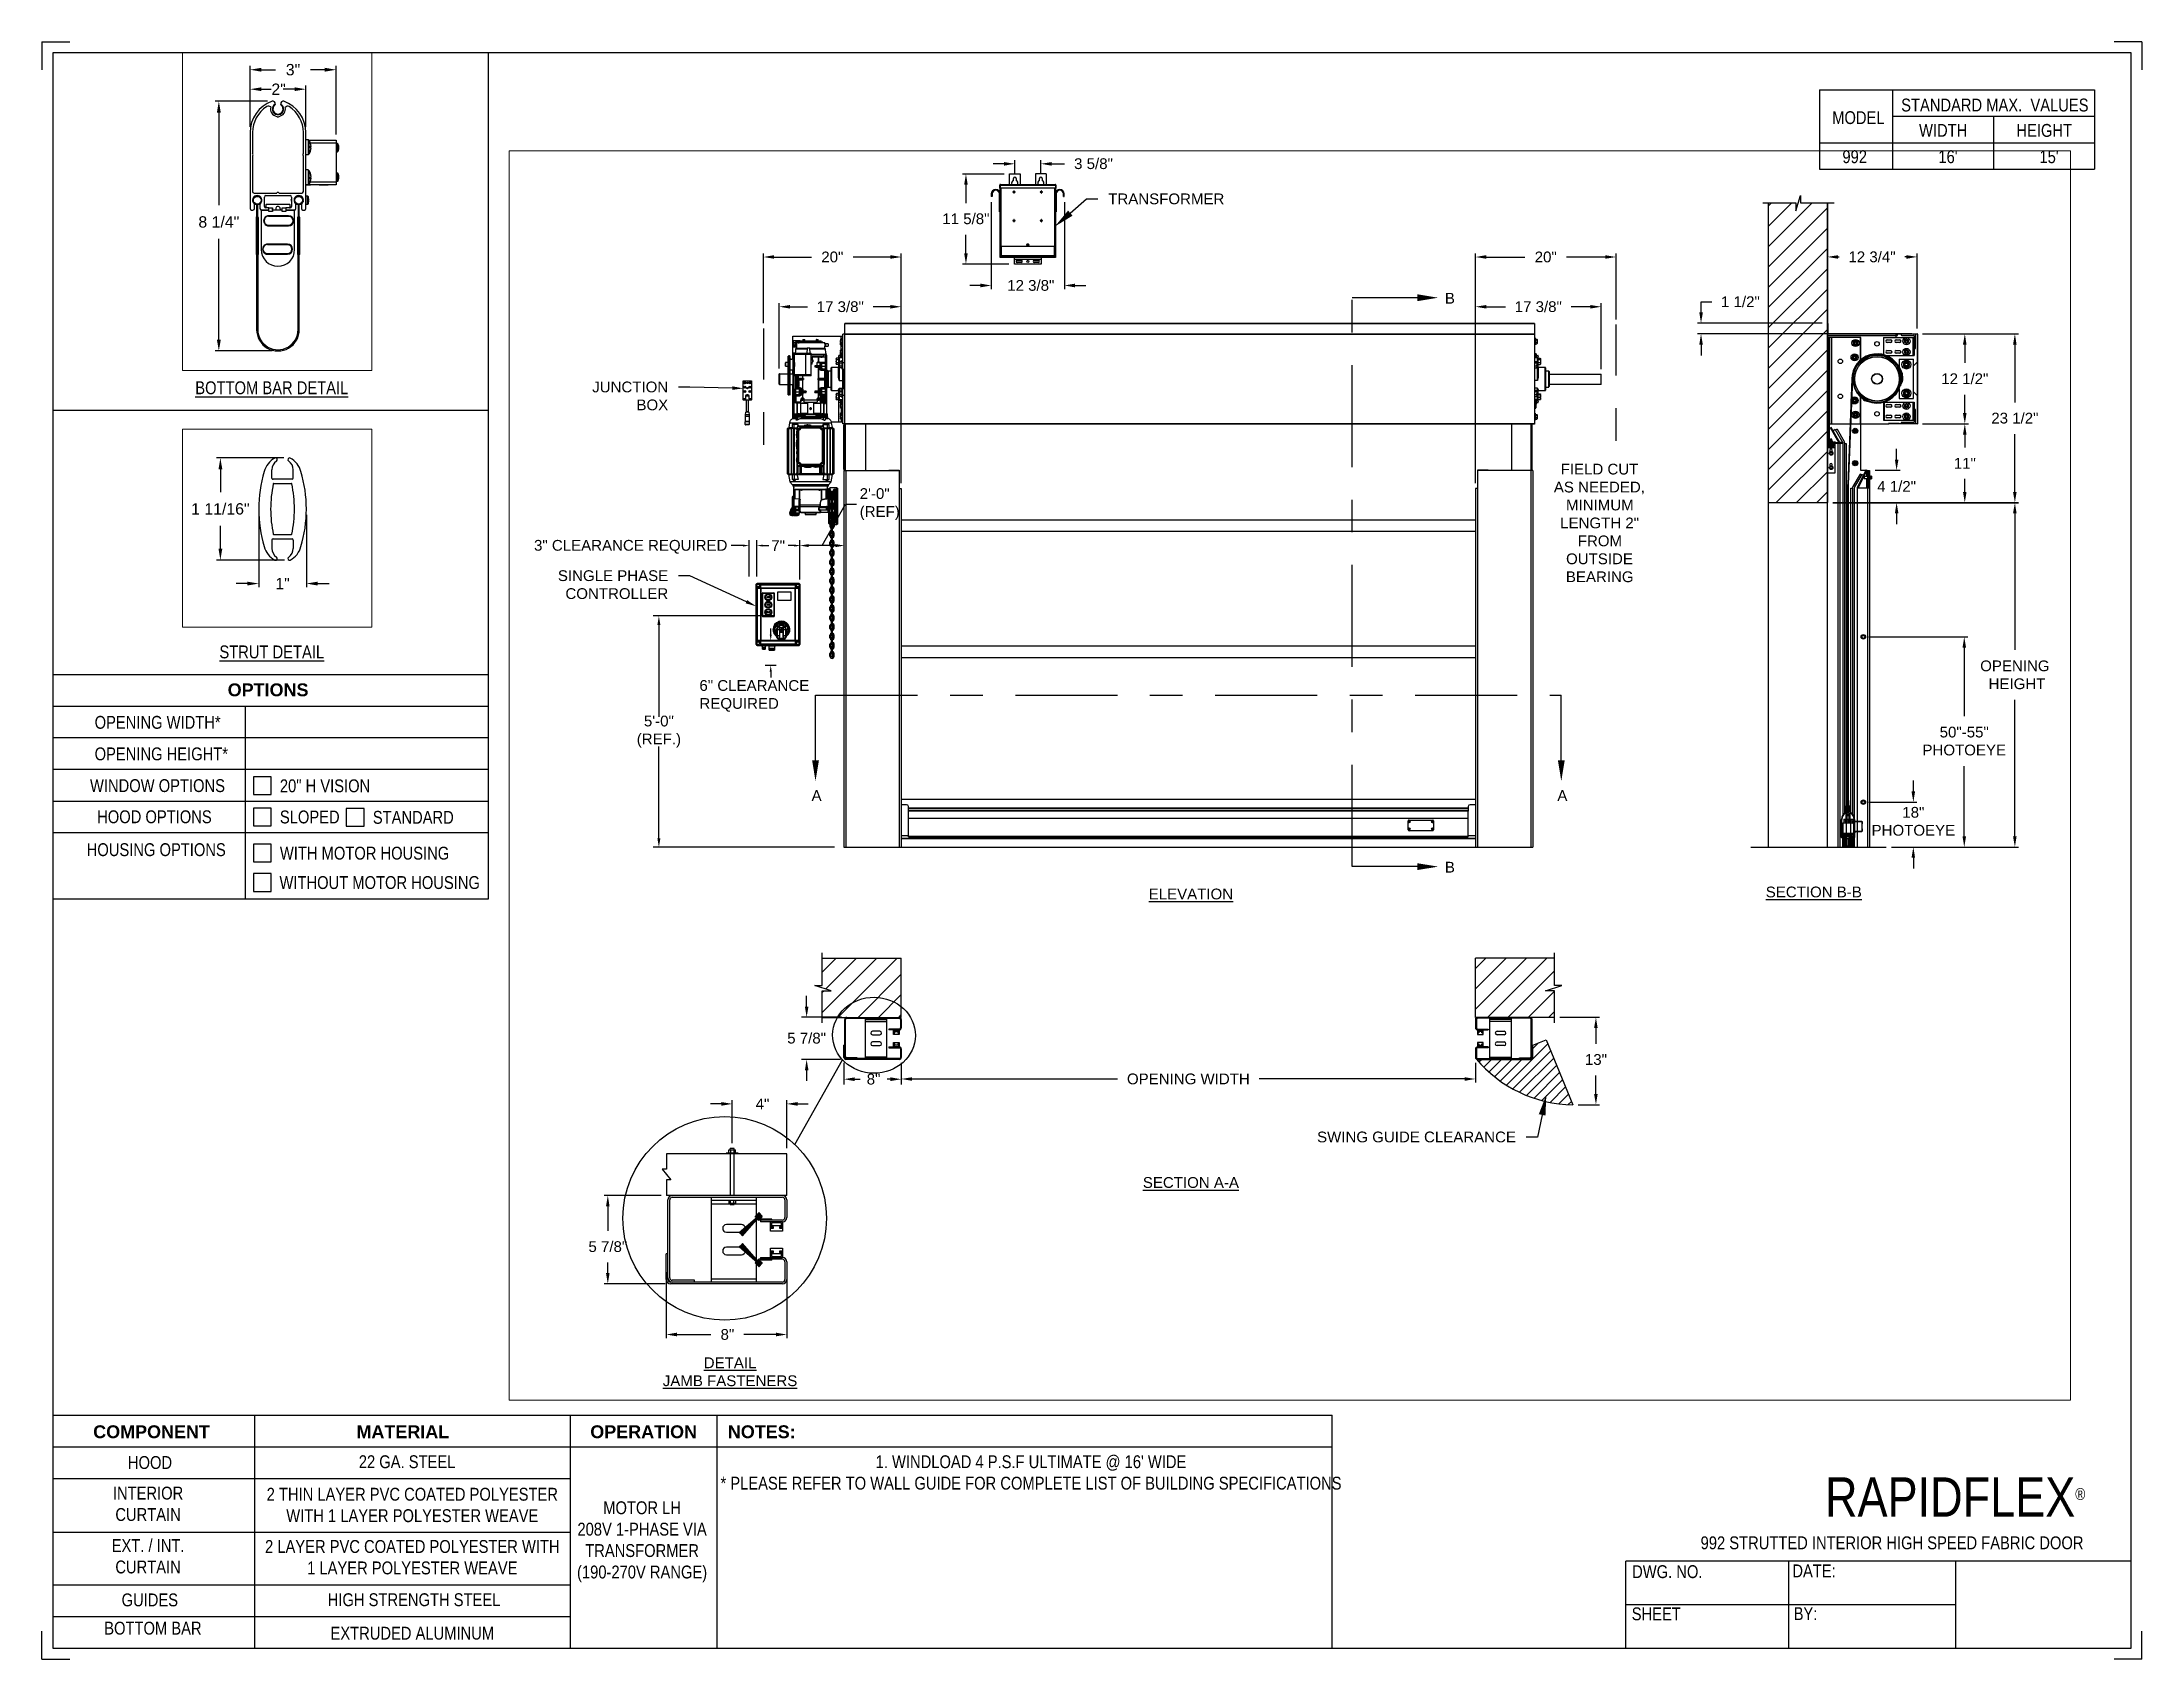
# Paper-space layout '992 MOTOR LH 208V 1 PHASE' of a CAD drawing. Header units: inches. Extents: x 0.1 to 10.9, y 0.1 to 8.4.
# The model-space entities are those that its viewports show. They can reach past a viewport. Long polylines and large blocks are cut down to what shows.
import ezdxf
from ezdxf import colors
from ezdxf.entities.mleader import LeaderData, LeaderLine
from ezdxf.math import Vec2, Vec3

# ---------------------------------------------------------------- set-up
doc = ezdxf.new("R2010")
doc.units = ezdxf.units.IN
doc.header["$LTSCALE"] = 0.25
doc.header["$MEASUREMENT"] = 0
doc.linetypes.add('CENTER', pattern=[2, 1.25, -0.25, 0.25, -0.25])
doc.linetypes.add('PHANTOM2', pattern=[1.25, 0.625, -0.125, 0.125, -0.125, 0.125, -0.125])
for name, color, linetype in [('208V 1-PHASE 60HZ VIA TRANSFORMER (190-207 RANGE)', 4, 'Continuous'), ('ANNOTATIONS', 1, 'Continuous'), ('DETAILS', 4, 'Continuous'), ('HIDDEN', 6, 'PHANTOM2'), ('MOTOR LH', 7, 'Continuous'), ('SECTION CUTS', 6, 'CENTER'), ('STANDARD MOTOR LH', 7, 'Continuous'), ('TITLE BLOCK', 7, 'Continuous')]:
    doc.layers.add(name, color=color, linetype=linetype)
doc.styles.add('ARIAL', font='arial.ttf', dxfattribs={"height": 0.09375})
doc.styles.add('CADdetails-DIMENSIONS', font='ARIALN.TTF', dxfattribs={"height": 2.38})
doc.styles.add('ROMANS', font='Romans', dxfattribs={"height": 0.09375})
doc.styles.get("Standard").update_dxf_attribs({"font": 'romans.shx'})
doc.dimstyles.get("Standard").update_dxf_attribs({"dimscale": 60, "dimtxt": 0.0833, "dimasz": 0.0833, "dimexe": 0.0833, "dimexo": 0.04, "dimgap": 0.09, "dimtad": 0, "dimtih": 1, "dimtoh": 1, "dimdec": 4, "dimzin": 1, "dimdsep": 46, "dimlunit": 4, "dimtxsty": 'Standard', "dimcen": 0.09, "dimclrt": 150, "dimadec": 4, "dimazin": 2, "dimtfac": 1, "dimtdec": 0, "dimtofl": 0, "dimtmove": 0, "dimatfit": 3, "dimfxl": 1, "dimtolj": 1, "dimtzin": 0, "dimlwd": -1, "dimlwe": -1, "dimarcsym": 1})
doc.dimstyles.new('STANDARD$0', dxfattribs={"dimtxt": 0.09375, "dimasz": 0.09375, "dimexe": 0.03125, "dimexo": 0.046875, "dimgap": 0.09, "dimtad": 0, "dimtih": 1, "dimtoh": 1, "dimdec": 4, "dimzin": 0, "dimdsep": 46, "dimtxsty": 'ARIAL', "dimcen": 0.09, "dimadec": 0, "dimazin": 0, "dimtfac": 1, "dimtdec": 4, "dimtofl": 0, "dimtmove": 0, "dimatfit": 1, "dimfxl": 1, "dimtolj": 1, "dimtzin": 0, "dimarcsym": 0})
pattern_1 = [(45, (23.85029, -11.93541), (-0.08838835, 0.08838835), [])]
pattern_2 = [(45, (207.8103, 234.21006), (-0.0883883, 0.0883883), []), (135, (207.8103, 234.21006), (-0.0883883, -0.0883883), [])]
pattern_3 = [(45, (207.8103, 226.17275), (-0.08838835, 0.08838835), []), (135, (207.8103, 226.17275), (-0.26516504, 0.08838835), [0.3125, -0.1875])]

psp = doc.layouts.new('992 MOTOR LH 208V 1 PHASE')

# ---------------------------------------------------------------- texts
at = {"layer": 'TITLE BLOCK', "attachment_point": 2, "style": 'CADdetails-DIMENSIONS'}
for s, width, insert, char_height in [('MODEL', 0.28815, (9.45, 8.068), 0.0664), ('STANDARD MAX.  VALUES', 1.75949, (10.155, 8.133), 0.06641), ('WIDTH', 0.42908, (9.888, 8.002), 0.0664), ('HEIGHT', 0.42908, (10.41, 8.002), 0.0664), ('992', 0.29952, (9.431, 7.866), 0.0664)]:
    psp.add_mtext_dynamic_manual_height_columns(s, width=width, gutter_width=1.363, heights=[0], dxfattribs=dict(at, insert=insert, char_height=char_height))
at = {"layer": 'TITLE BLOCK', "style": 'CADdetails-DIMENSIONS'}
for s, insert, char_height, width, attachment_point in [("16'", (9.913, 7.866), 0.0664, 1.75949, 2), ("15'", (10.435, 7.866), 0.0664, 1.75949, 2), ('{\\LBOTTOM BAR DETAIL}', (1.254, 6.672), 0.06641, 1.75949, 2), ('{\\LSTRUT DETAIL}', (1.254, 5.307), 0.06641, 1.75949, 2), ('{\\fArial|b1|i0|c0|p34;OPTIONS}', (1.235, 5.111), 0.06641, 1.75949, 2), ('OPENING WIDTH*', (0.339, 4.943), 0.06641, 1.30693, 1), ('OPENING HEIGHT*', (0.339, 4.78), 0.06641, 1.30693, 1), ('WINDOW OPTIONS', (0.315, 4.616), 0.06641, 1.30693, 1), ('20" H VISION', (1.296, 4.615), 0.06641, 1.23928, 1), ('HOOD OPTIONS', (0.352, 4.455), 0.06641, 1.30693, 1), ('SLOPED', (1.296, 4.454), 0.0664, 1.23928, 1), ('STANDARD', (1.776, 4.452), 0.0664, 1.23928, 1), ('HOUSING OPTIONS', (0.298, 4.285), 0.06641, 1.30693, 1), ('WITH MOTOR HOUSING', (1.296, 4.267), 0.06641, 1.23928, 1), ('WITHOUT MOTOR HOUSING', (1.294, 4.115), 0.06641, 1.53035, 1), ('{\\fArial|b1|i0|c0|p34;COMPONENT}', (0.633, 1.277), 0.06641, 1.75949, 2), ('{\\fArial|b1|i0|c0|p34;MATERIAL}', (1.931, 1.277), 0.06641, 1.75949, 2), ('{\\fArial|b1|i0|c0|p34;OPERATION}', (3.175, 1.277), 0.06641, 1.75949, 2), ('{\\fArial|b1|i0|c0|p34;NOTES:}', (3.785, 1.277), 0.06641, 1.75949, 2), ('HOOD', (0.625, 1.118), 0.0664, 1.75949, 2), ('22 GA. STEEL', (1.953, 1.122), 0.06641, 1.75949, 2), ("1. WINDLOAD 4 P.S.F ULTIMATE @ 16' WIDE\\P* PLEASE REFER TO WALL GUIDE FOR COMPLETE LIST OF BUILDING SPECIFICATIONS", (5.176, 1.122), 0.06641, 3.11182, 2), ('\\A1;RAPIDFLEX{\\H0.30337x;\\S® ^ ;}', (10.642, 1.008), 0.20312, 2.03069, 3), ('INTERIOR \\PCURTAIN', (0.615, 0.96), 0.0664, 1.75949, 2), ('2 THIN LAYER PVC COATED POLYESTER\\PWITH 1 LAYER POLYESTER WEAVE', (1.98, 0.954), 0.06641, 1.75949, 2), ('\\PMOTOR LH\\P208V 1-PHASE VIA TRANSFORMER (190-270V RANGE)', (3.167, 0.995), 0.06641, 0.67787, 2), ('EXT. / INT. \\PCURTAIN', (0.615, 0.689), 0.06641, 1.75949, 2), ('2 LAYER PVC COATED POLYESTER WITH \\P1 LAYER POLYESTER WEAVE', (1.98, 0.684), 0.06641, 1.75949, 2), ('992 STRUTTED INTERIOR HIGH SPEED FABRIC DOOR', (9.624, 0.703), 0.06641, 2.76395, 2), ('DWG. NO.', (8.463, 0.554), 0.0664, 1.75949, 2), ('DATE:', (9.221, 0.558), 0.0664, 1.75949, 2), ('GUIDES', (0.624, 0.408), 0.0664, 1.75949, 2), ('HIGH STRENGTH STEEL', (1.989, 0.409), 0.06641, 1.75949, 2), ('SHEET', (8.406, 0.336), 0.0664, 1.75949, 2), ('BY:', (9.177, 0.337), 0.0664, 1.75949, 2), ('BOTTOM BAR', (0.64, 0.262), 0.0664, 1.75949, 2), ('EXTRUDED ALUMINUM', (1.98, 0.236), 0.06641, 1.75949, 2)]:
    psp.add_mtext(s, dxfattribs=dict(at, insert=insert, char_height=char_height, width=width, attachment_point=attachment_point))

msp = doc.modelspace()

# ---------------------------------------------------------------- texts
at = {"layer": 'ANNOTATIONS', "char_height": 0.09375, "style": 'ARIAL'}
for s, insert, width, attachment_point in [('\\pi0.08461;FIELD CUT \\P\\pi0.02546;AS NEEDED, \\P\\pi0.13149;MINIMUM \\P\\pi0.08068;LENGTH 2" \\P\\pi0.23384;FROM \\P\\pi0.1319;OUTSIDE \\P\\pi0.13043;BEARING', (207.25196, 243.44234), 0.8325753, 1), ('{\\LELEVATION}', (204.11705, 239.7413), 3.0834986, 2), ('{\\LSECTION B-B}', (209.54112, 239.75886), 1.3823677, 2), ('{\\LSECTION A-A}', (204.11705, 237.22811), 1.3823677, 2), ('{\\LDETAIL\\PJAMB FASTENERS}', (200.10433, 235.65754), 1.3823677, 2)]:
    msp.add_mtext(s, dxfattribs=dict(at, insert=insert, width=width, attachment_point=attachment_point))
for s, insert, attachment_point in [('2\'-0"\\P(REF)', (201.23306, 243.09025), 4), ('3" CLEARANCE REQUIRED', (198.39729, 242.71872), 4), ('7"', (200.58236, 242.72933), 6), ('6" CLEARANCE\\PREQUIRED', (199.83777, 241.41967), 4), ('5\'-0"\\P(REF.)', (199.48457, 241.10878), 5), ('\\A1;2"', (195.66397, 237.70592), 5)]:
    msp.add_mtext(s, dxfattribs=dict(at, insert=insert, attachment_point=attachment_point))
at = {"layer": 'SECTION CUTS', "style": 'ARIAL'}
for s, p in [('B', (206.32861, 244.83683)), ('A', (200.81394, 240.50508)), ('A', (207.30794, 240.50508)), ('B', (206.32861, 239.88096))]:
    msp.add_text(s, height=0.09375, dxfattribs=at).set_placement(p)

# ---------------------------------------------------------------- blocks, each defined once
blk = doc.blocks.new('*D43')
at = {"layer": 'ANNOTATIONS', "color": 0, "lineweight": -2, "transparency": 16777216}
for p, q in [((201.095, 238.224), (201.095, 238.034)), ((201.595, 238.224), (201.595, 238.034)), ((201.189, 238.081), (201.238, 238.081)), ((201.501, 238.081), (201.471, 238.081))]:
    blk.add_line(p, q, dxfattribs=at)
at = {"layer": 'ANNOTATIONS', "color": 0, "transparency": 16777216}
for points in [[(201.189, 238.097), (201.189, 238.065), (201.095, 238.081)], [(201.501, 238.097), (201.501, 238.065), (201.595, 238.081)]]:
    blk.add_solid(points, dxfattribs=at)
at = {"layer": 'defpoints', "color": 0, "transparency": 16777216}
for p in [(201.095, 238.271), (201.595, 238.271), (201.595, 238.081)]:
    blk.add_point(p, dxfattribs=at)
at = {"layer": 'ANNOTATIONS', "color": 0, "transparency": 16777216, "insert": (201.354, 238.081), "char_height": 0.0938, "attachment_point": 5, "style": 'ARIAL'}
blk.add_mtext('\\A1;8"', dxfattribs=at)
blk = doc.blocks.new('*D40')
at = {"layer": 'ANNOTATIONS', "color": 0, "lineweight": -2, "transparency": 16777216}
for p, q in [((210.408, 240.588), (210.408, 240.682)), ((210.019, 240.494), (210.439, 240.494)), ((210.218, 240.103), (210.439, 240.103)), ((210.408, 240.01), (210.408, 239.916))]:
    blk.add_line(p, q, dxfattribs=at)
at = {"layer": 'ANNOTATIONS', "color": 0, "transparency": 16777216}
for points in [[(210.392, 240.588), (210.423, 240.588), (210.408, 240.494)], [(210.392, 240.01), (210.423, 240.01), (210.408, 240.103)]]:
    blk.add_solid(points, dxfattribs=at)
at = {"layer": 'defpoints', "color": 0, "transparency": 16777216}
for p in [(209.972, 240.494), (210.408, 240.494), (210.171, 240.103)]:
    blk.add_point(p, dxfattribs=at)
at = {"layer": 'ANNOTATIONS', "color": 0, "transparency": 16777216, "insert": (210.408, 240.327), "char_height": 0.0938, "attachment_point": 5, "style": 'ARIAL'}
blk.add_mtext('\\A1;18"\\PPHOTOEYE', dxfattribs=at)
blk = doc.blocks.new('*D41')
at = {"layer": 'ANNOTATIONS', "color": 0, "lineweight": -2, "transparency": 16777216}
for p, q in [((210.019, 241.934), (210.882, 241.934)), ((210.851, 241.84), (210.851, 241.243)), ((210.851, 240.197), (210.851, 240.809)), ((210.218, 240.103), (210.882, 240.103))]:
    blk.add_line(p, q, dxfattribs=at)
at = {"layer": 'ANNOTATIONS', "color": 0, "transparency": 16777216}
for points in [[(210.836, 241.84), (210.867, 241.84), (210.851, 241.934)], [(210.836, 240.197), (210.867, 240.197), (210.851, 240.103)]]:
    blk.add_solid(points, dxfattribs=at)
at = {"layer": 'defpoints', "color": 0, "transparency": 16777216}
for p in [(209.972, 241.934), (210.851, 241.934), (210.171, 240.103)]:
    blk.add_point(p, dxfattribs=at)
at = {"layer": 'ANNOTATIONS', "color": 0, "transparency": 16777216, "insert": (210.851, 241.026), "char_height": 0.09375, "attachment_point": 5, "style": 'ARIAL'}
blk.add_mtext('\\A1;50"-55"\\PPHOTOEYE', dxfattribs=at)
blk = doc.blocks.new('*D42')
at = {"layer": 'ANNOTATIONS', "color": 0, "lineweight": -2, "transparency": 16777216}
for p, q in [((200.771, 238.714), (200.771, 238.807)), ((201.074, 238.62), (200.725, 238.62)), ((201.066, 238.253), (200.725, 238.253)), ((200.771, 238.159), (200.771, 238.066))]:
    blk.add_line(p, q, dxfattribs=at)
at = {"layer": 'ANNOTATIONS', "color": 0, "transparency": 16777216}
for points in [[(200.756, 238.714), (200.787, 238.714), (200.771, 238.62)], [(200.756, 238.159), (200.787, 238.159), (200.771, 238.253)]]:
    blk.add_solid(points, dxfattribs=at)
at = {"layer": 'defpoints', "color": 0, "transparency": 16777216}
for p in [(201.121, 238.62), (200.771, 238.253), (201.113, 238.253)]:
    blk.add_point(p, dxfattribs=at)
at = {"layer": 'ANNOTATIONS', "color": 0, "transparency": 16777216, "insert": (200.771, 238.438), "char_height": 0.0938, "attachment_point": 5, "style": 'ARIAL'}
blk.add_mtext('\\A1;5 7/8"', dxfattribs=at)
blk = doc.blocks.new('*D46')
at = {"layer": 'ANNOTATIONS', "color": 0, "lineweight": -2, "transparency": 16777216}
for p, q in [((210.488, 243.789), (210.887, 243.789)), ((210.856, 243.696), (210.856, 243.584)), ((210.856, 243.197), (210.856, 243.309)), ((209.707, 243.103), (210.887, 243.103))]:
    blk.add_line(p, q, dxfattribs=at)
at = {"layer": 'ANNOTATIONS', "color": 0, "transparency": 16777216}
for points in [[(210.84, 243.696), (210.871, 243.696), (210.856, 243.789)], [(210.84, 243.197), (210.871, 243.197), (210.856, 243.103)]]:
    blk.add_solid(points, dxfattribs=at)
at = {"layer": 'defpoints', "color": 0, "transparency": 16777216}
for p in [(210.442, 243.789), (210.856, 243.789), (209.66, 243.103)]:
    blk.add_point(p, dxfattribs=at)
at = {"layer": 'ANNOTATIONS', "color": 0, "transparency": 16777216, "insert": (210.856, 243.446), "char_height": 0.0938, "attachment_point": 5, "style": 'ARIAL'}
blk.add_mtext('\\A1;11"', dxfattribs=at)
blk = doc.blocks.new('*D44')
at = {"layer": 'ANNOTATIONS', "color": 0, "lineweight": -2, "transparency": 16777216}
for p, q in [((197.241, 237.172), (196.685, 237.172)), ((196.716, 237.079), (196.716, 236.888)), ((196.716, 236.421), (196.716, 236.611)), ((197.247, 236.327), (196.685, 236.327))]:
    blk.add_line(p, q, dxfattribs=at)
at = {"layer": 'ANNOTATIONS', "color": 0, "transparency": 16777216}
for points in [[(196.701, 237.079), (196.732, 237.079), (196.716, 237.172)], [(196.701, 236.421), (196.732, 236.421), (196.716, 236.327)]]:
    blk.add_solid(points, dxfattribs=at)
at = {"layer": 'defpoints', "color": 0, "transparency": 16777216}
for p in [(197.288, 237.172), (196.716, 236.327), (197.294, 236.327)]:
    blk.add_point(p, dxfattribs=at)
at = {"layer": 'ANNOTATIONS', "color": 0, "transparency": 16777216, "insert": (196.716, 236.75), "char_height": 0.09375, "attachment_point": 5, "style": 'ARIAL'}
blk.add_mtext('\\A1;1 11/16"', dxfattribs=at)
blk = doc.blocks.new('*D45')
at = {"layer": 'ANNOTATIONS', "color": 0, "lineweight": -2, "transparency": 16777216}
for p, q in [((197.033, 236.702), (197.033, 236.102)), ((197.427, 236.702), (197.427, 236.102)), ((196.939, 236.133), (196.846, 236.133)), ((197.521, 236.133), (197.614, 236.133))]:
    blk.add_line(p, q, dxfattribs=at)
at = {"layer": 'ANNOTATIONS', "color": 0, "transparency": 16777216}
for points in [[(196.939, 236.149), (196.939, 236.117), (197.033, 236.133)], [(197.521, 236.149), (197.521, 236.117), (197.427, 236.133)]]:
    blk.add_solid(points, dxfattribs=at)
at = {"layer": 'defpoints', "color": 0, "transparency": 16777216}
for p in [(197.033, 236.749), (197.427, 236.749), (197.427, 236.133)]:
    blk.add_point(p, dxfattribs=at)
at = {"layer": 'ANNOTATIONS', "color": 0, "transparency": 16777216, "insert": (197.23, 236.133), "char_height": 0.0938, "attachment_point": 5, "style": 'ARIAL'}
blk.add_mtext('\\A1;1"', dxfattribs=at)
blk = doc.blocks.new('*D47')
at = {"layer": 'ANNOTATIONS', "color": 0, "lineweight": -2, "transparency": 16777216}
for p, q in [((210.262, 243.478), (210.262, 243.572)), ((210.074, 243.385), (210.294, 243.385)), ((209.707, 243.103), (210.294, 243.103)), ((210.262, 243.01), (210.262, 242.916))]:
    blk.add_line(p, q, dxfattribs=at)
at = {"layer": 'ANNOTATIONS', "color": 0, "transparency": 16777216}
for points in [[(210.247, 243.478), (210.278, 243.478), (210.262, 243.385)], [(210.247, 243.01), (210.278, 243.01), (210.262, 243.103)]]:
    blk.add_solid(points, dxfattribs=at)
at = {"layer": 'defpoints', "color": 0, "transparency": 16777216}
for p in [(210.027, 243.385), (210.262, 243.385), (209.66, 243.103)]:
    blk.add_point(p, dxfattribs=at)
at = {"layer": 'ANNOTATIONS', "color": 0, "transparency": 16777216, "insert": (210.262, 243.244), "char_height": 0.0938, "attachment_point": 5, "style": 'ARIAL'}
blk.add_mtext('\\A1;4 1/2"', dxfattribs=at)
blk = doc.blocks.new('*D48')
at = {"layer": 'ANNOTATIONS', "color": 0, "lineweight": -2, "transparency": 16777216}
for p, q in [((208.559, 244.76), (208.559, 244.853)), ((208.559, 244.853), (208.653, 244.853)), ((209.615, 244.666), (208.528, 244.666)), ((210.395, 244.574), (208.528, 244.574)), ((208.559, 244.48), (208.559, 244.386))]:
    blk.add_line(p, q, dxfattribs=at)
at = {"layer": 'ANNOTATIONS', "color": 0, "transparency": 16777216}
for points in [[(208.544, 244.76), (208.575, 244.76), (208.559, 244.666)], [(208.544, 244.48), (208.575, 244.48), (208.559, 244.574)]]:
    blk.add_solid(points, dxfattribs=at)
at = {"layer": 'defpoints', "color": 0, "transparency": 16777216}
for p in [(208.559, 244.574), (209.662, 244.666), (210.442, 244.574)]:
    blk.add_point(p, dxfattribs=at)
at = {"layer": 'ANNOTATIONS', "color": 0, "transparency": 16777216, "insert": (208.902, 244.853), "char_height": 0.0938, "attachment_point": 5, "style": 'ARIAL'}
blk.add_mtext('\\A1;1 1/2"', dxfattribs=at)
blk = doc.blocks.new('*D49')
at = {"layer": 'ANNOTATIONS', "color": 0, "lineweight": -2, "transparency": 16777216}
for p, q in [((200.395, 244.667), (200.395, 245.275)), ((201.595, 243.274), (201.595, 245.275)), ((200.488, 245.243), (200.814, 245.243)), ((201.501, 245.243), (201.176, 245.243))]:
    blk.add_line(p, q, dxfattribs=at)
at = {"layer": 'ANNOTATIONS', "color": 0, "transparency": 16777216}
for points in [[(200.488, 245.259), (200.488, 245.228), (200.395, 245.243)], [(201.501, 245.259), (201.501, 245.228), (201.595, 245.243)]]:
    blk.add_solid(points, dxfattribs=at)
at = {"layer": 'defpoints', "color": 0, "transparency": 16777216}
for p in [(200.395, 245.243), (200.395, 244.62), (201.595, 243.227)]:
    blk.add_point(p, dxfattribs=at)
at = {"layer": 'ANNOTATIONS', "color": 0, "transparency": 16777216, "insert": (200.995, 245.243), "char_height": 0.0938, "attachment_point": 5, "style": 'ARIAL'}
blk.add_mtext('\\A1;20"', dxfattribs=at)
blk = doc.blocks.new('*D50')
at = {"layer": 'ANNOTATIONS', "color": 0, "lineweight": -2, "transparency": 16777216}
for p, q in [((200.533, 244.272), (200.533, 244.841)), ((200.626, 244.81), (200.779, 244.81)), ((201.501, 244.81), (201.349, 244.81)), ((201.595, 243.274), (201.595, 244.841))]:
    blk.add_line(p, q, dxfattribs=at)
at = {"layer": 'ANNOTATIONS', "color": 0, "transparency": 16777216}
for points in [[(200.626, 244.825), (200.626, 244.794), (200.533, 244.81)], [(201.501, 244.825), (201.501, 244.794), (201.595, 244.81)]]:
    blk.add_solid(points, dxfattribs=at)
at = {"layer": 'defpoints', "color": 0, "transparency": 16777216}
for p in [(201.595, 244.81), (200.533, 244.225), (201.595, 243.227)]:
    blk.add_point(p, dxfattribs=at)
at = {"layer": 'ANNOTATIONS', "color": 0, "transparency": 16777216, "insert": (201.064, 244.81), "char_height": 0.09375, "attachment_point": 5, "style": 'ARIAL'}
blk.add_mtext('\\A1;17 3/8"', dxfattribs=at)
blk = doc.blocks.new('*D51')
at = {"layer": 'ANNOTATIONS', "color": 0, "lineweight": -2, "transparency": 16777216}
for p, q in [((206.595, 243.274), (206.595, 244.841)), ((206.689, 244.81), (206.857, 244.81)), ((207.595, 244.81), (207.427, 244.81)), ((207.689, 244.267), (207.689, 244.841))]:
    blk.add_line(p, q, dxfattribs=at)
at = {"layer": 'ANNOTATIONS', "color": 0, "transparency": 16777216}
for points in [[(206.689, 244.825), (206.689, 244.794), (206.595, 244.81)], [(207.595, 244.825), (207.595, 244.794), (207.689, 244.81)]]:
    blk.add_solid(points, dxfattribs=at)
at = {"layer": 'defpoints', "color": 0, "transparency": 16777216}
for p in [(206.595, 244.81), (207.689, 244.22), (206.595, 243.227)]:
    blk.add_point(p, dxfattribs=at)
at = {"layer": 'ANNOTATIONS', "color": 0, "transparency": 16777216, "insert": (207.142, 244.81), "char_height": 0.09375, "attachment_point": 5, "style": 'ARIAL'}
blk.add_mtext('\\A1;17 3/8"', dxfattribs=at)
blk = doc.blocks.new('*D61')
at = {"layer": 'ANNOTATIONS', "color": 0, "lineweight": -2, "transparency": 16777216}
for p, q in [((195.571, 237.607), (195.139, 237.607)), ((195.17, 237.513), (195.17, 236.747)), ((195.17, 235.635), (195.17, 236.47)), ((195.612, 235.542), (195.139, 235.542))]:
    blk.add_line(p, q, dxfattribs=at)
at = {"layer": 'ANNOTATIONS', "color": 0, "transparency": 16777216}
for points in [[(195.154, 237.513), (195.186, 237.513), (195.17, 237.607)], [(195.154, 235.635), (195.186, 235.635), (195.17, 235.542)]]:
    blk.add_solid(points, dxfattribs=at)
at = {"layer": 'defpoints', "color": 0, "transparency": 16777216}
for p in [(195.618, 237.607), (195.17, 235.542), (195.659, 235.542)]:
    blk.add_point(p, dxfattribs=at)
at = {"layer": 'ANNOTATIONS', "color": 0, "transparency": 16777216, "insert": (195.17, 236.608), "char_height": 0.0938, "attachment_point": 5, "style": 'ARIAL'}
blk.add_mtext('\\A1;8 1/4"', dxfattribs=at)
blk = doc.blocks.new('*D62')
at = {"layer": 'ANNOTATIONS', "color": 0, "lineweight": -2, "transparency": 16777216}
for p, q in [((195.428, 237.394), (195.428, 237.898)), ((195.522, 237.867), (195.639, 237.867)), ((196.045, 237.867), (195.927, 237.867)), ((196.139, 237.332), (196.139, 237.898))]:
    blk.add_line(p, q, dxfattribs=at)
at = {"layer": 'ANNOTATIONS', "color": 0, "transparency": 16777216}
for points in [[(195.522, 237.883), (195.522, 237.851), (195.428, 237.867)], [(196.045, 237.883), (196.045, 237.851), (196.139, 237.867)]]:
    blk.add_solid(points, dxfattribs=at)
at = {"layer": 'defpoints', "color": 0, "transparency": 16777216}
for p in [(195.428, 237.867), (195.428, 237.347), (196.139, 237.285)]:
    blk.add_point(p, dxfattribs=at)
at = {"layer": 'ANNOTATIONS', "color": 0, "transparency": 16777216, "insert": (195.783, 237.867), "char_height": 0.0938, "attachment_point": 5, "style": 'ARIAL'}
blk.add_mtext('\\A1;3"', dxfattribs=at)
blk = doc.blocks.new('*D52')
at = {"layer": 'ANNOTATIONS', "color": 0, "lineweight": -2, "transparency": 16777216}
for p, q in [((199.504, 237.068), (199.009, 237.068)), ((199.04, 236.974), (199.04, 236.76)), ((199.04, 236.392), (199.04, 236.483)), ((199.539, 236.298), (199.009, 236.298))]:
    blk.add_line(p, q, dxfattribs=at)
at = {"layer": 'ANNOTATIONS', "color": 0, "transparency": 16777216}
for points in [[(199.024, 236.974), (199.055, 236.974), (199.04, 237.068)], [(199.024, 236.392), (199.055, 236.392), (199.04, 236.298)]]:
    blk.add_solid(points, dxfattribs=at)
at = {"layer": 'defpoints', "color": 0, "transparency": 16777216}
for p in [(199.551, 237.068), (199.04, 236.298), (199.585, 236.298)]:
    blk.add_point(p, dxfattribs=at)
at = {"layer": 'ANNOTATIONS', "color": 0, "transparency": 16777216, "insert": (199.04, 236.622), "char_height": 0.0938, "attachment_point": 5, "style": 'ARIAL'}
blk.add_mtext('\\A1;5 7/8"', dxfattribs=at)
blk = doc.blocks.new('*D53')
at = {"layer": 'ANNOTATIONS', "color": 0, "lineweight": -2, "transparency": 16777216}
for p, q in [((199.548, 236.401), (199.548, 235.826)), ((200.598, 236.353), (200.598, 235.826)), ((199.642, 235.857), (199.937, 235.857)), ((200.504, 235.857), (200.225, 235.857))]:
    blk.add_line(p, q, dxfattribs=at)
at = {"layer": 'ANNOTATIONS', "color": 0, "transparency": 16777216}
for points in [[(199.642, 235.873), (199.642, 235.841), (199.548, 235.857)], [(200.504, 235.873), (200.504, 235.841), (200.598, 235.857)]]:
    blk.add_solid(points, dxfattribs=at)
at = {"layer": 'defpoints', "color": 0, "transparency": 16777216}
for p in [(199.548, 236.448), (200.598, 236.4), (199.548, 235.857)]:
    blk.add_point(p, dxfattribs=at)
at = {"layer": 'ANNOTATIONS', "color": 0, "transparency": 16777216, "insert": (200.081, 235.857), "char_height": 0.0938, "attachment_point": 5, "style": 'ARIAL'}
blk.add_mtext('\\A1;8"', dxfattribs=at)
blk = doc.blocks.new('*D54')
at = {"layer": 'ANNOTATIONS', "color": 0, "lineweight": -2, "transparency": 16777216}
for p, q in [((200.029, 237.866), (199.935, 237.866)), ((200.123, 237.523), (200.123, 237.897)), ((200.598, 237.479), (200.598, 237.897)), ((200.692, 237.866), (200.785, 237.866))]:
    blk.add_line(p, q, dxfattribs=at)
at = {"layer": 'ANNOTATIONS', "color": 0, "transparency": 16777216}
for points in [[(200.029, 237.882), (200.029, 237.85), (200.123, 237.866)], [(200.692, 237.882), (200.692, 237.85), (200.598, 237.866)]]:
    blk.add_solid(points, dxfattribs=at)
at = {"layer": 'defpoints', "color": 0, "transparency": 16777216}
for p in [(200.598, 237.866), (200.123, 237.476), (200.598, 237.432)]:
    blk.add_point(p, dxfattribs=at)
at = {"layer": 'ANNOTATIONS', "color": 0, "transparency": 16777216, "insert": (200.387, 237.866), "char_height": 0.0938, "attachment_point": 5, "style": 'ARIAL'}
blk.add_mtext('\\A1;4"', dxfattribs=at)
blk = doc.blocks.new('*D55')
at = {"layer": 'ANNOTATIONS', "color": 0, "lineweight": -2, "transparency": 16777216}
for p, q in [((209.659, 244.711), (209.659, 245.275)), ((210.442, 244.619), (210.442, 245.275)), ((209.753, 245.244), (209.763, 245.244)), ((210.348, 245.244), (210.333, 245.244))]:
    blk.add_line(p, q, dxfattribs=at)
at = {"layer": 'ANNOTATIONS', "color": 0, "transparency": 16777216}
for points in [[(209.753, 245.259), (209.753, 245.228), (209.659, 245.244)], [(210.348, 245.259), (210.348, 245.228), (210.442, 245.244)]]:
    blk.add_solid(points, dxfattribs=at)
at = {"layer": 'defpoints', "color": 0, "transparency": 16777216}
for p in [(210.442, 245.244), (209.659, 244.664), (210.442, 244.572)]:
    blk.add_point(p, dxfattribs=at)
at = {"layer": 'ANNOTATIONS', "color": 0, "transparency": 16777216, "insert": (210.048, 245.244), "char_height": 0.09375, "attachment_point": 5, "style": 'ARIAL'}
blk.add_mtext('\\A1;12 3/4"', dxfattribs=at)
blk = doc.blocks.new('*D56')
at = {"layer": 'ANNOTATIONS', "color": 0, "lineweight": -2, "transparency": 16777216}
for p, q in [((210.488, 244.574), (210.887, 244.574)), ((210.856, 244.48), (210.856, 244.32)), ((210.856, 243.883), (210.856, 244.043)), ((210.488, 243.789), (210.887, 243.789))]:
    blk.add_line(p, q, dxfattribs=at)
at = {"layer": 'ANNOTATIONS', "color": 0, "transparency": 16777216}
for points in [[(210.84, 244.48), (210.871, 244.48), (210.856, 244.574)], [(210.84, 243.883), (210.871, 243.883), (210.856, 243.789)]]:
    blk.add_solid(points, dxfattribs=at)
at = {"layer": 'defpoints', "color": 0, "transparency": 16777216}
for p in [(210.442, 244.574), (210.442, 243.789), (210.856, 243.789)]:
    blk.add_point(p, dxfattribs=at)
at = {"layer": 'ANNOTATIONS', "color": 0, "transparency": 16777216, "insert": (210.856, 244.182), "char_height": 0.09375, "attachment_point": 5, "style": 'ARIAL'}
blk.add_mtext('\\A1;12 1/2"', dxfattribs=at)
blk = doc.blocks.new('*D57')
at = {"layer": 'ANNOTATIONS', "color": 0, "lineweight": -2, "transparency": 16777216}
for p, q in [((210.488, 243.789), (210.887, 243.789)), ((210.856, 243.696), (210.856, 243.583)), ((210.856, 243.197), (210.856, 243.31)), ((209.707, 243.103), (210.887, 243.103))]:
    blk.add_line(p, q, dxfattribs=at)
at = {"layer": 'ANNOTATIONS', "color": 0, "transparency": 16777216}
for points in [[(210.84, 243.696), (210.871, 243.696), (210.856, 243.789)], [(210.84, 243.197), (210.871, 243.197), (210.856, 243.103)]]:
    blk.add_solid(points, dxfattribs=at)
at = {"layer": 'defpoints', "color": 0, "transparency": 16777216}
for p in [(210.442, 243.789), (210.856, 243.789), (209.66, 243.103)]:
    blk.add_point(p, dxfattribs=at)
at = {"layer": 'ANNOTATIONS', "color": 0, "transparency": 16777216, "insert": (210.856, 243.446), "char_height": 0.0938, "attachment_point": 5, "style": 'ARIAL'}
blk.add_mtext('\\A1;  ', dxfattribs=at)
blk = doc.blocks.new('*D58')
at = {"layer": 'ANNOTATIONS', "color": 0, "lineweight": -2, "transparency": 16777216}
for p, q in [((210.49, 244.574), (210.887, 244.574)), ((210.856, 244.48), (210.856, 244.32)), ((210.856, 243.883), (210.856, 244.043)), ((210.488, 243.789), (210.887, 243.789))]:
    blk.add_line(p, q, dxfattribs=at)
at = {"layer": 'ANNOTATIONS', "color": 0, "transparency": 16777216}
for points in [[(210.84, 244.48), (210.871, 244.48), (210.856, 244.574)], [(210.84, 243.883), (210.871, 243.883), (210.856, 243.789)]]:
    blk.add_solid(points, dxfattribs=at)
at = {"layer": 'defpoints', "color": 0, "transparency": 16777216}
for p in [(210.443, 244.574), (210.442, 243.789), (210.856, 243.789)]:
    blk.add_point(p, dxfattribs=at)
at = {"layer": 'ANNOTATIONS', "color": 0, "transparency": 16777216, "insert": (210.856, 244.182), "char_height": 0.09375, "attachment_point": 5, "style": 'ARIAL'}
blk.add_mtext('\\A1;12 1/2"', dxfattribs=at)
blk = doc.blocks.new('*D59')
at = {"layer": 'ANNOTATIONS', "color": 0, "lineweight": -2, "transparency": 16777216}
for p, q in [((210.488, 244.574), (211.323, 244.574)), ((211.292, 244.48), (211.292, 243.977)), ((211.292, 243.197), (211.292, 243.7)), ((209.707, 243.103), (211.323, 243.103))]:
    blk.add_line(p, q, dxfattribs=at)
at = {"layer": 'ANNOTATIONS', "color": 0, "transparency": 16777216}
for points in [[(211.276, 244.48), (211.307, 244.48), (211.292, 244.574)], [(211.276, 243.197), (211.307, 243.197), (211.292, 243.103)]]:
    blk.add_solid(points, dxfattribs=at)
at = {"layer": 'defpoints', "color": 0, "transparency": 16777216}
for p in [(210.442, 244.574), (211.292, 244.574), (209.66, 243.103)]:
    blk.add_point(p, dxfattribs=at)
at = {"layer": 'ANNOTATIONS', "color": 0, "transparency": 16777216, "insert": (211.292, 243.839), "char_height": 0.09375, "attachment_point": 5, "style": 'ARIAL'}
blk.add_mtext('\\A1;23 1/2"', dxfattribs=at)
blk = doc.blocks.new('*D60')
at = {"layer": 'ANNOTATIONS', "color": 0, "lineweight": -2, "transparency": 16777216}
for p, q in [((206.595, 243.274), (206.595, 245.275)), ((207.819, 244.7), (207.819, 245.275)), ((206.689, 245.243), (207.026, 245.243)), ((207.725, 245.243), (207.388, 245.243))]:
    blk.add_line(p, q, dxfattribs=at)
at = {"layer": 'ANNOTATIONS', "color": 0, "transparency": 16777216}
for points in [[(206.689, 245.259), (206.689, 245.228), (206.595, 245.243)], [(207.725, 245.259), (207.725, 245.228), (207.819, 245.243)]]:
    blk.add_solid(points, dxfattribs=at)
at = {"layer": 'defpoints', "color": 0, "transparency": 16777216}
for p in [(207.819, 245.243), (207.819, 244.653), (206.595, 243.227)]:
    blk.add_point(p, dxfattribs=at)
at = {"layer": 'ANNOTATIONS', "color": 0, "transparency": 16777216, "insert": (207.207, 245.243), "char_height": 0.0938, "attachment_point": 5, "style": 'ARIAL'}
blk.add_mtext('\\A1;20"', dxfattribs=at)
blk = doc.blocks.new('*D63')
at = {"layer": 'ANNOTATIONS', "color": 0, "linetype": 'ByBlock', "lineweight": -2, "transparency": 16777216}
for p, q in [((207.33, 238.62), (207.675, 238.62)), ((207.644, 238.526), (207.644, 238.39)), ((207.644, 237.952), (207.644, 238.114)), ((207.488, 237.859), (207.675, 237.859))]:
    blk.add_line(p, q, dxfattribs=at)
at = {"layer": 'ANNOTATIONS', "color": 0, "transparency": 16777216}
for points in [[(207.628, 238.526), (207.659, 238.526), (207.644, 238.62)], [(207.628, 237.952), (207.659, 237.952), (207.644, 237.859)]]:
    blk.add_solid(points, dxfattribs=at)
at = {"layer": 'defpoints', "color": 0, "transparency": 16777216}
for p in [(207.283, 238.62), (207.644, 238.62), (207.442, 237.859)]:
    blk.add_point(p, dxfattribs=at)
at = {"layer": 'ANNOTATIONS', "color": 0, "transparency": 16777216, "insert": (207.644, 238.252), "char_height": 0.0938, "attachment_point": 5, "style": 'ARIAL'}
blk.add_mtext('\\A1;13"', dxfattribs=at)
blk = doc.blocks.new('*D64')
at = {"layer": 'ANNOTATIONS', "color": 0, "lineweight": -2, "transparency": 16777216}
for p, q in [((201.595, 238.224), (201.595, 238.051)), ((206.595, 238.224), (206.595, 238.051)), ((201.689, 238.083), (203.479, 238.083)), ((206.501, 238.083), (204.712, 238.083))]:
    blk.add_line(p, q, dxfattribs=at)
at = {"layer": 'ANNOTATIONS', "color": 0, "transparency": 16777216}
for points in [[(201.689, 238.098), (201.689, 238.067), (201.595, 238.083)], [(206.501, 238.098), (206.501, 238.067), (206.595, 238.083)]]:
    blk.add_solid(points, dxfattribs=at)
at = {"layer": 'defpoints', "color": 0, "transparency": 16777216}
for p in [(201.595, 238.271), (206.595, 238.271), (206.595, 238.083)]:
    blk.add_point(p, dxfattribs=at)
at = {"layer": 'ANNOTATIONS', "color": 0, "transparency": 16777216, "insert": (204.095, 238.083), "char_height": 0.09375, "attachment_point": 5, "style": 'ARIAL'}
blk.add_mtext('\\A1;OPENING WIDTH', dxfattribs=at)
blk = doc.blocks.new('*D65')
at = {"layer": 'ANNOTATIONS', "color": 0, "lineweight": -2, "transparency": 16777216}
for p, q in [((209.707, 243.103), (211.323, 243.103)), ((211.292, 243.01), (211.292, 241.821)), ((211.292, 240.197), (211.292, 241.386)), ((210.218, 240.103), (211.323, 240.103))]:
    blk.add_line(p, q, dxfattribs=at)
at = {"layer": 'ANNOTATIONS', "color": 0, "transparency": 16777216}
for points in [[(211.276, 243.01), (211.307, 243.01), (211.292, 243.103)], [(211.276, 240.197), (211.307, 240.197), (211.292, 240.103)]]:
    blk.add_solid(points, dxfattribs=at)
at = {"layer": 'defpoints', "color": 0, "transparency": 16777216}
for p in [(209.66, 243.103), (211.292, 243.103), (210.171, 240.103)]:
    blk.add_point(p, dxfattribs=at)
at = {"layer": 'ANNOTATIONS', "color": 0, "transparency": 16777216, "insert": (211.292, 241.603), "char_height": 0.09375, "attachment_point": 5, "style": 'ARIAL'}
blk.add_mtext('\\A1;OPENING\\P HEIGHT', dxfattribs=at)
blk = doc.blocks.new('*D66')
at = {"layer": 'ANNOTATIONS', "color": 0, "lineweight": -2, "transparency": 16777216}
for p, q in [((202.49, 245.966), (202.127, 245.966)), ((202.158, 245.873), (202.158, 245.713)), ((202.158, 245.276), (202.158, 245.436)), ((202.533, 245.182), (202.127, 245.182))]:
    blk.add_line(p, q, dxfattribs=at)
at = {"layer": 'ANNOTATIONS', "color": 0, "transparency": 16777216}
for points in [[(202.143, 245.873), (202.174, 245.873), (202.158, 245.966)], [(202.143, 245.276), (202.174, 245.276), (202.158, 245.182)]]:
    blk.add_solid(points, dxfattribs=at)
at = {"layer": 'defpoints', "color": 0, "transparency": 16777216}
for p in [(202.537, 245.966), (202.158, 245.182), (202.58, 245.182)]:
    blk.add_point(p, dxfattribs=at)
at = {"layer": 'ANNOTATIONS', "color": 0, "transparency": 16777216, "insert": (202.158, 245.623), "char_height": 0.09375, "attachment_point": 2, "style": 'ARIAL'}
blk.add_mtext('\\A1;11 5/8"', dxfattribs=at)
blk = doc.blocks.new('*D67')
at = {"layer": 'ANNOTATIONS', "color": 0, "lineweight": -2, "transparency": 16777216}
for p, q in [((202.49, 246.055), (202.396, 246.055)), ((202.584, 245.974), (202.584, 246.086)), ((202.81, 245.974), (202.81, 246.086)), ((202.904, 246.055), (203.016, 246.055))]:
    blk.add_line(p, q, dxfattribs=at)
at = {"layer": 'ANNOTATIONS', "color": 0, "transparency": 16777216}
for points in [[(202.49, 246.07), (202.49, 246.039), (202.584, 246.055)], [(202.904, 246.07), (202.904, 246.039), (202.81, 246.055)]]:
    blk.add_solid(points, dxfattribs=at)
at = {"layer": 'defpoints', "color": 0, "transparency": 16777216}
for p in [(202.81, 246.055), (202.584, 245.927), (202.81, 245.927)]:
    blk.add_point(p, dxfattribs=at)
at = {"layer": 'ANNOTATIONS', "color": 0, "transparency": 16777216, "insert": (203.269, 246.103), "char_height": 0.0938, "attachment_point": 2, "style": 'ARIAL'}
blk.add_mtext('\\A1;3 5/8"', dxfattribs=at)
blk = doc.blocks.new('*D68')
at = {"layer": 'ANNOTATIONS', "color": 0, "lineweight": -2, "transparency": 16777216}
for p, q in [((202.379, 245.722), (202.379, 244.964)), ((203.015, 245.722), (203.015, 244.964)), ((202.285, 244.995), (202.192, 244.995)), ((203.108, 244.995), (203.202, 244.995))]:
    blk.add_line(p, q, dxfattribs=at)
at = {"layer": 'ANNOTATIONS', "color": 0, "transparency": 16777216}
for points in [[(202.285, 245.011), (202.285, 244.979), (202.379, 244.995)], [(203.108, 245.011), (203.108, 244.979), (203.015, 244.995)]]:
    blk.add_solid(points, dxfattribs=at)
at = {"layer": 'defpoints', "color": 0, "transparency": 16777216}
for p in [(202.379, 245.769), (203.015, 245.769), (203.015, 244.995)]:
    blk.add_point(p, dxfattribs=at)
at = {"layer": 'ANNOTATIONS', "color": 0, "transparency": 16777216, "insert": (202.723, 244.995), "char_height": 0.09375, "attachment_point": 5, "style": 'ARIAL'}
blk.add_mtext('\\A1;12 3/8"', dxfattribs=at)

# ---------------------------------------------------------------- dimensions: what is measured, and where the dimension line sits
at = {"layer": 'ANNOTATIONS'}
for base, p1, p2, angle, text, picture, middle in [((202.1582, 245.18175), (202.53672, 245.96636), (202.57969, 245.18175), 90, '11 5/8"', '*D66', (202.1582, 245.57406)), ((207.81858, 245.24332), (206.59521, 243.22683), (207.81858, 244.6531), 180, '20"', '*D60', (207.20689, 245.24332)), ((208.55936, 244.57365), (209.66197, 244.66592), (210.44162, 244.57365), 90, '1 1/2"', '*D48', (208.9018, 244.85342)), ((211.29186, 244.57365), (209.66037, 243.10342), (210.44162, 244.57365), 90, '23 1/2"', '*D59', (211.29186, 243.83854)), ((210.85578, 243.78945), (210.44162, 244.57365), (210.44162, 243.78945), 90, '12 1/2"', '*D56', (210.85578, 244.18155)), ((210.85578, 243.78945), (210.4431, 244.57365), (210.44162, 243.78945), 90, '12 1/2"', '*D58', (210.85578, 244.18155)), ((210.26238, 243.38467), (209.66037, 243.10342), (210.02718, 243.38467), 90, '4 1/2"', '*D47', (210.26238, 243.24405)), ((210.85124, 241.9339), (210.17063, 240.10342), (209.9725, 241.9339), 90, '50"-55"\\PPHOTOEYE', '*D41', (210.85124, 241.02597)), ((210.40785, 240.49441), (210.17063, 240.10342), (209.9725, 240.49441), 90, '18"\\PPHOTOEYE', '*D40', (210.40785, 240.32702)), ((195.17, 235.5416), (195.61765, 237.607), (195.6587, 235.5416), 90, '8 1/4"', '*D61', (195.17, 236.60836)), ((196.71632, 236.32697), (197.28835, 237.17229), (197.29411, 236.32697), 90, '1 11/16"', '*D44', (196.71632, 236.74963)), ((199.03978, 236.29787), (199.55069, 237.06818), (199.58544, 236.29787), 90, '5 7/8"', '*D52', (199.03978, 236.62194))]:
    dim = msp.add_linear_dim(base=base, p1=p1, p2=p2, angle=angle, text=text, dimstyle='STANDARD$0', dxfattribs=at)
    dim.commit()
    dim.dimension.update_dxf_attribs({"geometry": picture, "text_midpoint": middle, "dimtype": 160})
for base, p1, p2, text, picture, middle in [((202.81015, 246.05465), (202.58359, 245.9273), (202.81015, 245.9273), '3 5/8"', '*D67', (203.26895, 246.05465)), ((203.01461, 244.99499), (202.37914, 245.76917), (203.01461, 245.76917), '12 3/8"', '*D68', (202.72305, 244.99499)), ((200.39452, 245.24332), (201.59521, 243.22683), (200.39452, 244.62008), '20"', '*D49', (200.99486, 245.24332)), ((210.44162, 245.24387), (209.6589, 244.66435), (210.44162, 244.57217), '12 3/4"', '*D55', (210.04786, 245.24387)), ((201.59521, 244.80961), (200.53271, 244.22482), (201.59521, 243.22683), '17 3/8"', '*D50', (201.06396, 244.80961)), ((206.59521, 244.80961), (207.68882, 244.21985), (206.59521, 243.22683), '17 3/8"', '*D51', (207.14201, 244.80961)), ((195.4282, 237.86689), (196.1392, 237.28505), (195.4282, 237.34736), '3"', '*D62', (195.78268, 237.86689)), ((200.5979, 237.86598), (200.12278, 237.47639), (200.5979, 237.43196), '4"', '*D54', (200.38735, 237.86598)), ((197.42694, 236.13291), (197.03323, 236.74901), (197.42694, 236.74901), '1"', '*D45', (197.23009, 236.13291)), ((199.5479, 235.85695), (200.5979, 236.40002), (199.5479, 236.44789), '8"', '*D53', (200.08142, 235.85695))]:
    dim = msp.add_linear_dim(base=base, p1=p1, p2=p2, text=text, dimstyle='STANDARD$0', dxfattribs=at)
    dim.commit()
    dim.dimension.update_dxf_attribs({"geometry": picture, "text_midpoint": middle, "dimtype": 160})
for base, p1, p2, text, picture, middle in [((210.85578, 243.78945), (209.66037, 243.10342), (210.44162, 243.78945), '11"', '*D46', (210.85578, 243.44644)), ((210.85578, 243.78945), (209.66037, 243.10342), (210.44162, 243.78945), '  ', '*D57', (210.85578, 243.44644)), ((211.29186, 243.10342), (210.17063, 240.10342), (209.66037, 243.10342), 'OPENING\\P HEIGHT', '*D65', (211.29186, 241.60342))]:
    dim = msp.add_linear_dim(base=base, p1=p1, p2=p2, angle=90, text=text, dimstyle='STANDARD$0', dxfattribs=at)
    dim.commit()
    dim.dimension.update_dxf_attribs({"geometry": picture, "text_midpoint": middle})
for base, p1, p2, text, override, picture, middle in [((200.77139, 238.25308), (201.12052, 238.61989), (201.11308, 238.25308), '5 7/8"', {"dimexe": 0.046875, "dimgap": 0.0625, "dimlunit": 4, "dimcen": 0.089844, "dimfxl": 0.18, "dimfrac": 2}, '*D42', (200.77139, 238.43825)), ((207.64355, 238.61989), (207.44152, 237.85853), (207.28271, 238.61989), '13"', {"dimarcsym": 1}, '*D63', (207.64355, 238.25186))]:
    dim = msp.add_linear_dim(base=base, p1=p1, p2=p2, angle=90, text=text, dimstyle='STANDARD$0', override=override, dxfattribs=at)
    dim.commit()
    dim.dimension.update_dxf_attribs({"geometry": picture, "text_midpoint": middle, "dimtype": 160})
dim = msp.add_linear_dim(base=(201.59521, 238.08102), p1=(201.09521, 238.27095), p2=(201.59521, 238.27095), text='8"', dimstyle='STANDARD$0', override={"dimexe": 0.046875, "dimgap": 0.0625, "dimlunit": 4, "dimcen": 0.089844, "dimfxl": 0.18, "dimfrac": 2}, dxfattribs=at)
dim.commit()
dim.dimension.update_dxf_attribs({"geometry": '*D43', "text_midpoint": (201.35427, 238.08102), "dimtype": 160})
dim = msp.add_linear_dim(base=(206.59521, 238.08267), p1=(201.59521, 238.27095), p2=(206.59521, 238.27095), text='OPENING WIDTH', dimstyle='STANDARD$0', dxfattribs=at)
dim.commit()
dim.dimension.update_dxf_attribs({"geometry": '*D64', "text_midpoint": (204.09521, 238.08267)})

# ---------------------------------------------------------------- hatches: boundary and pattern name
at = {"layer": 'STANDARD MOTOR LH'}
h = msp.add_hatch(dxfattribs=at)
h.set_pattern_fill('ANSI31', color=256, style=0)
h.set_pattern_definition([(45, (24.35694, -11.93381), (-0.08838835, 0.08838835), [])])
edge = h.paths.add_edge_path()
edge.add_line((209.14475, 245.71433), (209.14475, 243.10342))
edge.add_line((209.14475, 243.10342), (209.66037, 243.10342))
edge.add_line((209.66037, 245.71433), (209.66037, 243.10342))
edge = h.paths.add_edge_path()
edge.add_line((209.09836, 245.71433), (209.38546, 245.71433))
edge.add_line((209.38546, 245.71433), (209.38546, 245.64563))
edge.add_line((209.38546, 245.64563), (209.42388, 245.77899))
edge.add_line((209.42388, 245.77899), (209.42388, 245.71433))
edge.add_line((209.42388, 245.71433), (209.71907, 245.71433))
h = msp.add_hatch(dxfattribs=at)
h.set_pattern_fill('ANSI38', color=256, style=0)
h.set_pattern_definition(pattern_3)
edge = h.paths.add_edge_path(flags=0)
edge.add_arc((210.07791, 244.17604), 0.21875, -10.271227, 1.558493, ccw=False)
edge.add_arc((210.29507, 244.13669), 0.00195, 169.73019, 290.166508)
edge.add_arc((210.29373, 244.14035), 0.00586, 290.167861, 350.611169)
edge.add_arc((210.07791, 244.17604), 0.22461, 350.611169, 353.06275)
edge.add_line((210.30087, 244.14891), (210.30033, 244.1496))
edge.add_line((210.30033, 244.1496), (210.30102, 244.15015))
edge.add_arc((210.07791, 244.17604), 0.22461, 353.380925, 355.94315)
edge.add_arc((210.30585, 244.15987), 0.00391, 144.585383, 175.94315, ccw=False)
edge.add_line((210.30267, 244.16214), (210.3096, 244.17189))
edge.add_arc((210.30642, 244.17415), 0.00391, 324.585383, 359.525281)
edge.add_arc((210.07791, 244.17604), 0.23242, 359.525281, 360.067196)
edge.add_line((210.31033, 244.17632), (210.3097, 244.17694))
edge.add_line((210.3097, 244.17694), (210.31032, 244.17756))
edge.add_arc((210.07791, 244.17604), 0.23242, 0.37559, 9.567854)
edge.add_line((210.3071, 244.21467), (210.30638, 244.21518))
edge.add_line((210.30638, 244.21518), (210.30689, 244.2159))
edge.add_arc((210.07791, 244.17604), 0.23242, 9.875525, 12.268446)
edge.add_arc((210.2993, 244.22418), 0.00586, 12.268446, 91.336026)
edge.add_arc((210.29918, 244.22906), 0.000977, 91.336026, 193.475825)
edge.add_arc((210.07791, 244.17604), 0.22656, 12.344944, 13.475825, ccw=False)
edge.add_arc((210.29862, 244.22434), 0.000625, -33.277588, 12.344944, ccw=False)
edge.add_line((210.29914, 244.224), (210.29792, 244.22214))
edge.add_arc((210.29844, 244.2218), 0.000625, 146.722412, 236.721822)
edge.add_line((210.2981, 244.22128), (210.29996, 244.22005))
edge.add_arc((210.29962, 244.21953), 0.000625, 11.098506, 56.721822, ccw=False)
edge.add_arc((210.07791, 244.17604), 0.22656, 8.344946, 11.098506, ccw=False)
edge.add_arc((210.30145, 244.20883), 0.000625, -37.27826, 8.344946, ccw=False)
edge.add_line((210.30195, 244.20845), (210.3006, 244.20668))
edge.add_arc((210.3011, 244.2063), 0.000625, 142.72174, 232.722107)
edge.add_line((210.30072, 244.20581), (210.30249, 244.20446))
edge.add_arc((210.30211, 244.20396), 0.000625, 7.098478, 52.722107, ccw=False)
edge.add_arc((210.07791, 244.17604), 0.22656, 1.880189, 7.098478, ccw=False)
edge.add_arc((210.30372, 244.18345), 0.000625, -88.278379, 1.880189, ccw=False)
edge.add_line((210.30374, 244.18283), (210.29718, 244.18263))
edge.add_arc((210.2972, 244.18201), 0.000625, 91.721621, 181.558493)
h = msp.add_hatch(dxfattribs=at)
h.set_pattern_fill('ANSI38', color=256, style=0)
h.set_pattern_definition(pattern_3)
edge = h.paths.add_edge_path(flags=0)
edge.add_arc((209.71787, 243.62835), 0.000313, 90, 180, ccw=False)
edge.add_line((209.71787, 243.62866), (209.726, 243.62866))
edge.add_arc((209.726, 243.62835), 0.000313, 0, 90, ccw=False)
edge.add_line((209.72631, 243.62835), (209.72631, 243.6271))
edge.add_arc((209.72662, 243.6271), 0.000313, 180, 270)
edge.add_line((209.72662, 243.62678), (209.72881, 243.62678))
edge.add_arc((209.72881, 243.6271), 0.000313, 270, 360)
edge.add_line((209.72912, 243.6271), (209.72912, 243.63116))
edge.add_arc((209.72881, 243.63116), 0.000313, 0, 90)
edge.add_line((209.72881, 243.63147), (209.71506, 243.63147))
edge.add_arc((209.71506, 243.63116), 0.000313, 90, 180)
edge.add_line((209.71475, 243.63116), (209.71475, 243.62022))
edge.add_arc((209.71443, 243.62022), 0.000313, 270, 360, ccw=False)
edge.add_line((209.71443, 243.61991), (209.67631, 243.61991))
edge.add_arc((209.67631, 243.6196), 0.000313, 90, 180)
edge.add_line((209.676, 243.6196), (209.676, 243.61741))
edge.add_arc((209.67631, 243.61741), 0.000313, 180, 270)
edge.add_line((209.67631, 243.6171), (209.72881, 243.6171))
edge.add_arc((209.72881, 243.61741), 0.000313, 270, 360)
edge.add_line((209.72912, 243.61741), (209.72912, 243.62147))
edge.add_arc((209.72881, 243.62147), 0.000313, 0, 90)
edge.add_line((209.72881, 243.62178), (209.72662, 243.62178))
edge.add_arc((209.72662, 243.62147), 0.000313, 90, 180)
edge.add_line((209.72631, 243.62147), (209.72631, 243.62022))
edge.add_arc((209.726, 243.62022), 0.000313, 270, 360, ccw=False)
edge.add_line((209.726, 243.61991), (209.71787, 243.61991))
edge.add_arc((209.71787, 243.62022), 0.000313, 180, 270, ccw=False)
edge.add_line((209.71756, 243.62022), (209.71756, 243.62835))
h = msp.add_hatch(dxfattribs=at)
h.set_pattern_fill('ANSI38', color=256, style=0)
h.set_pattern_definition([(45, (207.8103, 234.21006), (-0.0883883, 0.0883883), []), (135, (207.8103, 234.21006), (-0.265165, 0.0883883), [0.3125, -0.1875])])
edge = h.paths.add_edge_path(flags=0)
edge.add_arc((209.8728, 240.18749), 0.00312, 270, 360)
edge.add_line((209.87593, 240.18749), (209.87593, 240.19517))
edge.add_arc((209.8728, 240.19517), 0.00312, 0, 47.186697)
edge.add_arc((209.88155, 240.20461), 0.00975, -47.186697, 227.186697, ccw=False)
edge.add_arc((209.8903, 240.19517), 0.00312, 132.813303, 180)
edge.add_line((209.88718, 240.19517), (209.88718, 240.18749))
edge.add_arc((209.8903, 240.18749), 0.00312, 180, 270)
edge.add_line((209.8903, 240.18436), (209.89318, 240.18436))
edge.add_arc((209.89318, 240.18749), 0.00312, 270, 360)
edge.add_line((209.8963, 240.18749), (209.8963, 240.34444))
edge.add_arc((209.82755, 240.34444), 0.06875, 0, 70.051433)
edge.add_arc((209.8493, 240.40436), 0.005, 70.051433, 226.50754)
edge.add_arc((209.83868, 240.39316), 0.01044, -226.50754, 46.50754, ccw=False)
edge.add_arc((209.82805, 240.40436), 0.005, 313.49246, 469.948567)
edge.add_arc((209.8498, 240.34444), 0.06875, 109.948567, 180)
edge.add_line((209.78105, 240.34444), (209.78105, 240.18749))
edge.add_arc((209.78418, 240.18749), 0.00312, 180, 270)
edge.add_line((209.78418, 240.18436), (209.78705, 240.18436))
edge.add_arc((209.78705, 240.18749), 0.00312, 270, 360)
edge.add_line((209.79018, 240.18749), (209.79018, 240.19517))
edge.add_arc((209.78705, 240.19517), 0.00312, 0, 47.186697)
edge.add_arc((209.7958, 240.20461), 0.00975, -47.186697, 227.186697, ccw=False)
edge.add_arc((209.80455, 240.19517), 0.00312, 132.813303, 180)
edge.add_line((209.80143, 240.19517), (209.80143, 240.18749))
edge.add_arc((209.80455, 240.18749), 0.00312, 180, 270)
edge.add_line((209.80455, 240.18436), (209.82712, 240.18436))
edge.add_arc((209.82712, 240.18592), 0.00156, 270, 360)
edge.add_line((209.82868, 240.18592), (209.82868, 240.18717))
edge.add_arc((209.82712, 240.18717), 0.00156, 0, 90)
edge.add_line((209.82712, 240.18874), (209.81368, 240.18874))
edge.add_arc((209.81368, 240.19186), 0.00312, 180, 270, ccw=False)
edge.add_line((209.81055, 240.19186), (209.81055, 240.21124))
edge.add_arc((209.81368, 240.21124), 0.00312, 90, 180, ccw=False)
edge.add_line((209.81368, 240.21436), (209.86368, 240.21436))
edge.add_arc((209.86368, 240.21124), 0.00312, 0, 90, ccw=False)
edge.add_line((209.8668, 240.21124), (209.8668, 240.19186))
edge.add_arc((209.86368, 240.19186), 0.00312, 270, 360, ccw=False)
edge.add_line((209.86368, 240.18874), (209.85024, 240.18874))
edge.add_arc((209.85024, 240.18717), 0.00156, 90, 180)
edge.add_line((209.84868, 240.18717), (209.84868, 240.18592))
edge.add_arc((209.85024, 240.18592), 0.00156, 180, 270)
edge.add_line((209.85024, 240.18436), (209.8728, 240.18436))
edge = h.paths.add_edge_path(flags=0)
edge.add_line((209.88818, 240.21936), (209.84118, 240.21936))
edge.add_arc((209.83868, 240.21749), 0.00313, 36.869898, 143.130102)
edge.add_line((209.83618, 240.21936), (209.78918, 240.21936))
edge.add_arc((209.78918, 240.22249), 0.00312, 180, 270, ccw=False)
edge.add_line((209.78605, 240.22249), (209.78605, 240.29615))
edge.add_arc((209.78418, 240.29865), 0.00313, 306.869898, 413.130102)
edge.add_line((209.78605, 240.30115), (209.78605, 240.34444))
edge.add_arc((209.8498, 240.34444), 0.06375, 122.47572, 180, ccw=False)
edge.add_arc((209.81826, 240.394), 0.005, -2.347244, 122.47572, ccw=False)
edge.add_arc((209.83868, 240.39316), 0.01544, 177.652756, 260.680289)
edge.add_arc((209.83868, 240.3798), 0.00313, 216.869898, 323.130102)
edge.add_arc((209.83868, 240.39316), 0.01544, 279.319711, 362.347244)
edge.add_arc((209.8591, 240.394), 0.005, 57.52428, 182.347244, ccw=False)
edge.add_arc((209.82755, 240.34444), 0.06375, 0, 57.52428, ccw=False)
edge.add_line((209.8913, 240.34444), (209.8913, 240.30115))
edge.add_arc((209.89318, 240.29865), 0.00313, 126.869898, 233.130102)
edge.add_line((209.8913, 240.29615), (209.8913, 240.22249))
edge.add_arc((209.88818, 240.22249), 0.00312, 270, 360, ccw=False)
h = msp.add_hatch(dxfattribs=at)
h.set_pattern_fill('ANSI37', color=256, style=0)
h.set_pattern_definition(pattern_2)
edge = h.paths.add_edge_path(flags=0)
edge.add_arc((209.84114, 240.43146), 0.00123, 330, 360)
edge.add_line((209.84237, 240.43146), (209.84237, 240.50741))
edge.add_line((209.84237, 240.50741), (209.84114, 240.50741))
edge.add_line((209.84114, 240.50741), (209.84114, 240.43146))
edge.add_line((209.84114, 240.43146), (209.83887, 240.42753))
edge.add_arc((209.83993, 240.42691), 0.00123, 150, 180)
edge.add_line((209.8387, 240.42691), (209.8387, 240.4023))
edge.add_arc((209.83993, 240.4023), 0.00123, 180, 262.183551)
edge.add_arc((209.83868, 240.39316), 0.008, -262.183551, 82.183551, ccw=False)
edge.add_arc((209.83742, 240.4023), 0.00123, 277.816449, 360)
edge.add_line((209.83865, 240.4023), (209.83865, 240.42691))
edge.add_arc((209.83742, 240.42691), 0.00123, 0, 30)
edge.add_line((209.83849, 240.42753), (209.83622, 240.43146))
edge.add_line((209.83622, 240.43146), (209.83622, 240.50741))
edge.add_line((209.83622, 240.50741), (209.83499, 240.50741))
edge.add_line((209.83499, 240.50741), (209.83499, 240.43146))
edge.add_arc((209.83622, 240.43146), 0.00123, 180, 210)
edge.add_line((209.83515, 240.43084), (209.83742, 240.42691))
edge.add_line((209.83742, 240.42691), (209.83742, 240.4023))
edge.add_arc((209.83868, 240.39316), 0.00923, 97.816449, 442.183551)
edge.add_line((209.83993, 240.4023), (209.83993, 240.42691))
edge.add_line((209.83993, 240.42691), (209.8422, 240.43084))
h = msp.add_hatch(dxfattribs=at)
h.set_pattern_fill('ANSI37', color=256, style=0)
h.set_pattern_definition(pattern_2)
edge = h.paths.add_edge_path(flags=0)
edge.add_line((209.7981, 240.16906), (209.79706, 240.17086))
edge.add_line((209.79706, 240.17086), (209.79706, 240.19547))
edge.add_arc((209.7958, 240.20461), 0.00923, 277.816449, 622.183551)
edge.add_line((209.79455, 240.19547), (209.79455, 240.17086))
edge.add_line((209.79455, 240.17086), (209.79351, 240.16906))
edge.add_arc((209.79457, 240.16845), 0.00123, 150, 180)
edge.add_line((209.79334, 240.16845), (209.79334, 240.0925))
edge.add_line((209.79334, 240.0925), (209.79457, 240.0925))
edge.add_line((209.79457, 240.0925), (209.79457, 240.16845))
edge.add_line((209.79457, 240.16845), (209.79561, 240.17025))
edge.add_arc((209.79455, 240.17086), 0.00123, 330, 360)
edge.add_line((209.79578, 240.17086), (209.79578, 240.19547))
edge.add_arc((209.79455, 240.19547), 0.00123, 0, 82.183551)
edge.add_arc((209.7958, 240.20461), 0.008, -82.183551, 262.183551, ccw=False)
edge.add_arc((209.79706, 240.19547), 0.00123, 97.816449, 180)
edge.add_line((209.79583, 240.19547), (209.79583, 240.17086))
edge.add_arc((209.79706, 240.17086), 0.00123, 180, 210)
edge.add_line((209.79599, 240.17025), (209.79703, 240.16845))
edge.add_line((209.79703, 240.16845), (209.79703, 240.0925))
edge.add_line((209.79703, 240.0925), (209.79826, 240.0925))
edge.add_line((209.79826, 240.0925), (209.79826, 240.16845))
edge.add_arc((209.79703, 240.16845), 0.00123, 0, 30)
h = msp.add_hatch(dxfattribs=at)
h.set_pattern_fill('ANSI37', color=256, style=0)
h.set_pattern_definition(pattern_2)
edge = h.paths.add_edge_path(flags=0)
edge.add_line((209.81149, 240.18311), (209.81149, 240.10874))
edge.add_arc((209.81524, 240.10874), 0.00375, 180, 270)
edge.add_line((209.81524, 240.10499), (209.86243, 240.10499))
edge.add_arc((209.86243, 240.10874), 0.00375, 270, 360)
edge.add_line((209.86618, 240.10874), (209.86618, 240.18311))
edge.add_line((209.86618, 240.18311), (209.84743, 240.18311))
edge.add_line((209.84743, 240.18311), (209.84743, 240.18874))
edge.add_line((209.84743, 240.18874), (209.86055, 240.18874))
edge.add_line((209.86055, 240.18874), (209.86055, 240.19624))
edge.add_line((209.86055, 240.19624), (209.84743, 240.19624))
edge.add_line((209.84743, 240.19624), (209.84618, 240.19436))
edge.add_line((209.84618, 240.19436), (209.83118, 240.19436))
edge.add_line((209.83118, 240.19436), (209.82993, 240.19624))
edge.add_line((209.82993, 240.19624), (209.8168, 240.19624))
edge.add_line((209.8168, 240.19624), (209.8168, 240.18874))
edge.add_line((209.8168, 240.18874), (209.82993, 240.18874))
edge.add_line((209.82993, 240.18874), (209.82993, 240.18311))
edge.add_line((209.82993, 240.18311), (209.81149, 240.18311))
edge = h.paths.add_edge_path(flags=0)
edge.add_arc((209.81899, 240.11249), 0.00375, 180, 270, ccw=False)
edge.add_line((209.81524, 240.11249), (209.81524, 240.17905))
edge.add_line((209.81524, 240.17905), (209.86243, 240.17905))
edge.add_line((209.86243, 240.17905), (209.86243, 240.11249))
edge.add_arc((209.85868, 240.11249), 0.00375, 270, 360, ccw=False)
edge.add_line((209.85868, 240.10874), (209.81899, 240.10874))
h = msp.add_hatch(dxfattribs=at)
h.set_pattern_fill('ANSI31', color=256, style=0)
h.set_pattern_definition(pattern_1)
h.paths.add_polyline_path([(201.59521, 239.13552), (200.90771, 239.13552), (200.90771, 238.89832), (200.8436, 238.89832), (200.98567, 238.85141), (200.90771, 238.85141), (200.90771, 238.61989), (201.59521, 238.61989), (201.59521, 238.78239)])
h = msp.add_hatch(dxfattribs=at)
h.set_pattern_fill('ANSI31', color=256, style=0)
h.set_pattern_definition(pattern_1)
h.paths.add_polyline_path([(207.34681, 238.89832), (207.28271, 238.89832), (207.28271, 239.13552), (206.59521, 239.13552), (206.59521, 238.61989), (206.61338, 238.61989), (207.28271, 238.61989), (207.28271, 238.85141), (207.20474, 238.85141)])
h = msp.add_hatch(dxfattribs=at)
h.set_pattern_fill('ANSI31', color=256, scale=0.5, style=0)
h.set_pattern_definition([(45, (195.17565, 235.62128), (-0.04419417, 0.04419417), [])])
edge = h.paths.add_edge_path()
edge.add_line((207.21149, 238.42532), (207.09521, 238.37808))
edge.add_line((207.09521, 238.37808), (207.09521, 238.27095))
edge.add_arc((207.07733, 238.27095), 0.01787, -89.999885, 0.000989, ccw=False)
edge.add_line((207.07733, 238.25308), (206.61308, 238.25308))
edge.add_arc((206.61308, 238.27095), 0.01788, 224.999017, 269.999203, ccw=False)
edge.add_arc((207.4597, 238.98141), 1.12303, 220.081978, 269.072701)
edge.add_line((207.44152, 237.85853), (207.21149, 238.42532))

# ---------------------------------------------------------------- linework, layer by layer
at = {"layer": '208V 1-PHASE 60HZ VIA TRANSFORMER (190-207 RANGE)'}
for p, q in [((202.53672, 245.96636), (202.63047, 245.96636)), ((202.53672, 245.8756), (202.53672, 245.96636)), ((202.63047, 245.96636), (202.63047, 245.8756)), ((202.85703, 245.96636), (202.76328, 245.96636)), ((202.76328, 245.96636), (202.76328, 245.8756)), ((202.85703, 245.96636), (202.85703, 245.8756)), ((202.38661, 245.79292), (202.37914, 245.79292)), ((202.37914, 245.79292), (202.37914, 245.76917)), ((202.38661, 245.79292), (202.38661, 245.76917)), ((202.44916, 245.63636), (202.44916, 245.79292)), ((202.44916, 245.79292), (202.45664, 245.79292)), ((202.4527, 245.86949), (202.45569, 245.86949)), ((202.4527, 245.8424), (202.4527, 245.86949)), ((202.45569, 245.8424), (202.4527, 245.8424)), ((202.45569, 245.86949), (202.45569, 245.8424)), ((202.45613, 245.86949), (202.93762, 245.86949)), ((202.45613, 245.86949), (202.45613, 245.8424)), ((202.93762, 245.8424), (202.45613, 245.8424)), ((202.45664, 245.87127), (202.45664, 245.87172)), ((202.45664, 245.2398), (202.45664, 245.8424)), ((202.45881, 245.8756), (202.93494, 245.8756)), ((202.46275, 245.8424), (202.46275, 245.33355)), ((202.57624, 245.81161), (202.56751, 245.81161)), ((202.56751, 245.81161), (202.56751, 245.80862)), ((202.56751, 245.80862), (202.57624, 245.80862)), ((202.57187, 245.90904), (202.57187, 245.9273)), ((202.57624, 245.82034), (202.57624, 245.81161)), ((202.57923, 245.82034), (202.57624, 245.82034)), ((202.57624, 245.80862), (202.57624, 245.79989)), ((202.57624, 245.79989), (202.57923, 245.79989)), ((202.57923, 245.81161), (202.57923, 245.82034)), ((202.58796, 245.81161), (202.57923, 245.81161)), ((202.57923, 245.79989), (202.57923, 245.80862)), ((202.57923, 245.80862), (202.58796, 245.80862)), ((202.58796, 245.80862), (202.58796, 245.81161)), ((202.59531, 245.9273), (202.59531, 245.90904)), ((202.79844, 245.90904), (202.79844, 245.9273)), ((202.81452, 245.81161), (202.80579, 245.81161)), ((202.80579, 245.81161), (202.80579, 245.80862)), ((202.80579, 245.80862), (202.81452, 245.80862)), ((202.81751, 245.82034), (202.81452, 245.82034)), ((202.81452, 245.82034), (202.81452, 245.81161)), ((202.81452, 245.80862), (202.81452, 245.79989)), ((202.81452, 245.79989), (202.81751, 245.79989)), ((202.81751, 245.81161), (202.81751, 245.82034)), ((202.82624, 245.81161), (202.81751, 245.81161)), ((202.81751, 245.80862), (202.82624, 245.80862)), ((202.81751, 245.79989), (202.81751, 245.80862)), ((202.82187, 245.9273), (202.82187, 245.90904)), ((202.82624, 245.80862), (202.82624, 245.81161)), ((202.93099, 245.33355), (202.93099, 245.8424)), ((202.93711, 245.87172), (202.93711, 245.87127)), ((202.93711, 245.8424), (202.93711, 245.2398)), ((202.94458, 245.79292), (202.93711, 245.79292)), ((202.93762, 245.86949), (202.93762, 245.8424)), ((202.94105, 245.86949), (202.93806, 245.86949)), ((202.93806, 245.86949), (202.93806, 245.8424)), ((202.93806, 245.8424), (202.94105, 245.8424)), ((202.94105, 245.86949), (202.94105, 245.8424)), ((202.94458, 245.79292), (202.94458, 245.63636)), ((203.00713, 245.79292), (203.01461, 245.79292)), ((203.00713, 245.76917), (203.00713, 245.79292)), ((203.01461, 245.76917), (203.01461, 245.79292)), ((202.38661, 245.76917), (202.37914, 245.76917)), ((202.45664, 245.63636), (202.44916, 245.63636)), ((202.93711, 245.63636), (202.94458, 245.63636)), ((203.00713, 245.76917), (203.01461, 245.76917)), ((202.57624, 245.56098), (202.56751, 245.56098)), ((202.56751, 245.56098), (202.56751, 245.55799)), ((202.56751, 245.55799), (202.57624, 245.55799)), ((202.57923, 245.56971), (202.57624, 245.56971)), ((202.57624, 245.56971), (202.57624, 245.56098)), ((202.57624, 245.55799), (202.57624, 245.54926)), ((202.57624, 245.54926), (202.57923, 245.54926)), ((202.57923, 245.56098), (202.57923, 245.56971)), ((202.58796, 245.56098), (202.57923, 245.56098)), ((202.57923, 245.54926), (202.57923, 245.55799)), ((202.57923, 245.55799), (202.58796, 245.55799)), ((202.58796, 245.55799), (202.58796, 245.56098)), ((202.81452, 245.56098), (202.80579, 245.56098)), ((202.80579, 245.56098), (202.80579, 245.55799)), ((202.80579, 245.55799), (202.81452, 245.55799)), ((202.81452, 245.56971), (202.81452, 245.56098)), ((202.81751, 245.56971), (202.81452, 245.56971)), ((202.81452, 245.55799), (202.81452, 245.54926)), ((202.81452, 245.54926), (202.81751, 245.54926)), ((202.81751, 245.56098), (202.81751, 245.56971)), ((202.82624, 245.56098), (202.81751, 245.56098)), ((202.81751, 245.54926), (202.81751, 245.55799)), ((202.81751, 245.55799), (202.82624, 245.55799)), ((202.82624, 245.55799), (202.82624, 245.56098)), ((202.93711, 245.33355), (202.45664, 245.33355)), ((202.45664, 245.25542), (202.45963, 245.25542)), ((202.45963, 245.33355), (202.45963, 245.2398)), ((202.45963, 245.32815), (202.46189, 245.32815)), ((202.46189, 245.33355), (202.46189, 245.256)), ((202.46189, 245.256), (202.93186, 245.256)), ((202.4625, 245.25167), (202.4625, 245.25403)), ((202.46344, 245.25296), (202.46344, 245.25167)), ((202.46487, 245.25207), (202.46487, 245.256)), ((202.46581, 245.33355), (202.46581, 245.256)), ((202.70273, 245.35503), (202.69101, 245.35503)), ((202.69101, 245.34331), (202.70273, 245.34331)), ((202.92794, 245.256), (202.92794, 245.33355)), ((202.92887, 245.256), (202.92887, 245.25207)), ((202.93031, 245.25296), (202.93031, 245.25167)), ((202.93125, 245.25167), (202.93125, 245.25403)), ((202.93186, 245.256), (202.93186, 245.33355)), ((202.93186, 245.32815), (202.93412, 245.32815)), ((202.93412, 245.2398), (202.93412, 245.33355)), ((202.93412, 245.25542), (202.93711, 245.25542)), ((202.93711, 245.2398), (202.45664, 245.2398)), ((202.46275, 245.2398), (202.46275, 245.25026)), ((202.46487, 245.25207), (202.92887, 245.25207)), ((202.46656, 245.24855), (202.46656, 245.24761)), ((202.46656, 245.24855), (202.92719, 245.24855)), ((202.46656, 245.24761), (202.92719, 245.24761)), ((202.49222, 245.25207), (202.49222, 245.24855)), ((202.55085, 245.25167), (202.49222, 245.25167)), ((202.53132, 245.25154), (202.53132, 245.24855)), ((202.53132, 245.25154), (202.64368, 245.25154)), ((202.55085, 245.25207), (202.55085, 245.25154)), ((202.57969, 245.18175), (202.57969, 245.2398)), ((202.81406, 245.22158), (202.57969, 245.22158)), ((202.81406, 245.22069), (202.57969, 245.22069)), ((202.81406, 245.18175), (202.57969, 245.18175)), ((202.5875, 245.25207), (202.5875, 245.24855)), ((202.60312, 245.21398), (202.64023, 245.21398)), ((202.64023, 245.1964), (202.60312, 245.1964)), ((202.62415, 245.25154), (202.62415, 245.25207)), ((202.7696, 245.25167), (202.62415, 245.25167)), ((202.64368, 245.24855), (202.64368, 245.25154)), ((202.75007, 245.25154), (202.75007, 245.24855)), ((202.75007, 245.25154), (202.86243, 245.25154)), ((202.75351, 245.21398), (202.79062, 245.21398)), ((202.79062, 245.1964), (202.75351, 245.1964)), ((202.7696, 245.25207), (202.7696, 245.25154)), ((202.80625, 245.25207), (202.80625, 245.24855)), ((202.81406, 245.2398), (202.81406, 245.18175)), ((202.8429, 245.25154), (202.8429, 245.25207)), ((202.90153, 245.25167), (202.8429, 245.25167)), ((202.86243, 245.24855), (202.86243, 245.25154)), ((202.90153, 245.24855), (202.90153, 245.25207)), ((202.90586, 245.25207), (202.90586, 245.24855)), ((202.90586, 245.24761), (202.90586, 245.2398)), ((202.92719, 245.24855), (202.92719, 245.24761)), ((202.93099, 245.25026), (202.93099, 245.2398))]:
    msp.add_line(p, q, dxfattribs=at)
for centre, radius in [((202.69687, 245.34917), 0.00586), ((202.69687, 245.20519), 0.00879)]:
    msp.add_circle(centre, radius, dxfattribs=at)
for centre, radius, start, end in [((202.41789, 245.79292), 0.03875, 0, 180), ((202.41789, 245.79292), 0.03128, 0, 180), ((202.58359, 245.88433), 0.02734, 115.376934, 198.621435), ((202.58359, 245.9273), 0.01172, 0, 180), ((202.58359, 245.88433), 0.02734, 341.378539, 64.623033), ((202.81015, 245.88433), 0.02734, 115.376934, 198.621435), ((202.81015, 245.9273), 0.01172, 0, 180), ((202.81015, 245.88433), 0.02734, 341.378539, 64.623033), ((202.97586, 245.79292), 0.03875, 0, 180), ((202.97586, 245.79292), 0.03127, 0, 180), ((202.69101, 245.34917), 0.00586, 90, 270), ((202.70273, 245.34917), 0.00586, 270, 90), ((202.46656, 245.25167), 0.00406, 180, 270), ((202.46656, 245.25167), 0.00313, 180, 270), ((202.60312, 245.20519), 0.00879, 90, 270), ((202.64023, 245.20519), 0.00879, 270, 90), ((202.75351, 245.20519), 0.00879, 90, 270), ((202.79062, 245.20519), 0.00879, 270, 90), ((202.92719, 245.25167), 0.00313, 270, 0), ((202.92719, 245.25167), 0.00406, 270, 0)]:
    msp.add_arc(centre, radius, start, end, dxfattribs=at)
for points, knots in [([(202.45881, 245.8756), (202.45801, 245.8756), (202.45721, 245.87544), (202.45573, 245.87483), (202.45505, 245.87437), (202.45392, 245.87324), (202.45347, 245.87256), (202.45286, 245.87109), (202.4527, 245.87029), (202.4527, 245.86949)], [0, 0, 0, 0, 0.25, 0.25, 0.5, 0.5, 0.75, 0.75, 1, 1, 1, 1]), ([(202.4568, 245.87183), (202.45673, 245.87179), (202.45632, 245.87153), (202.45584, 245.87069), (202.45574, 245.86989), (202.45569, 245.86949)], [0, 0, 0, 0, 0.08916382, 0.54458513, 1, 1, 1, 1]), ([(202.45613, 245.86949), (202.45635, 245.87029), (202.45657, 245.87109), (202.45702, 245.87256), (202.45725, 245.87324), (202.45769, 245.87437), (202.45792, 245.87483), (202.45836, 245.87544), (202.45859, 245.8756), (202.45881, 245.8756)], [0, 0, 0, 0, 0.25, 0.25, 0.5, 0.5, 0.75, 0.75, 1, 1, 1, 1]), ([(202.93494, 245.8756), (202.93516, 245.8756), (202.93538, 245.87544), (202.93583, 245.87483), (202.93605, 245.87437), (202.9365, 245.87324), (202.93672, 245.87256), (202.93717, 245.87109), (202.93739, 245.87029), (202.93762, 245.86949)], [0, 0, 0, 0, 0.25, 0.25, 0.5, 0.5, 0.75, 0.75, 1, 1, 1, 1]), ([(202.94105, 245.86949), (202.94105, 245.87029), (202.94089, 245.87109), (202.94028, 245.87256), (202.93982, 245.87324), (202.93869, 245.87437), (202.93801, 245.87483), (202.93654, 245.87544), (202.93574, 245.8756), (202.93494, 245.8756)], [0, 0, 0, 0, 0.25, 0.25, 0.5, 0.5, 0.75, 0.75, 1, 1, 1, 1]), ([(202.93806, 245.86949), (202.93801, 245.86989), (202.93791, 245.87069), (202.93743, 245.87153), (202.93701, 245.87179), (202.93695, 245.87183)], [0, 0, 0, 0, 0.45541487, 0.91083618, 1, 1, 1, 1]), ([(202.46581, 245.256), (202.4653, 245.25604), (202.46478, 245.25607), (202.46383, 245.25615), (202.4634, 245.25618), (202.46267, 245.25626), (202.46238, 245.25629), (202.46199, 245.25637), (202.46189, 245.2564), (202.46189, 245.25644)], [0, 0, 0, 0, 0.25, 0.25, 0.5, 0.5, 0.75, 0.75, 1, 1, 1, 1]), ([(202.46189, 245.256), (202.46194, 245.25548), (202.46206, 245.25445), (202.46298, 245.25317), (202.46398, 245.25239), (202.46468, 245.25229), (202.46487, 245.25226)], [0, 0, 0, 0, 0.29622272, 0.59244447, 0.88866621, 1, 1, 1, 1]), ([(202.93186, 245.25644), (202.93186, 245.2564), (202.93176, 245.25637), (202.93136, 245.25629), (202.93107, 245.25626), (202.93035, 245.25618), (202.92991, 245.25615), (202.92896, 245.25607), (202.92845, 245.25604), (202.92794, 245.256)], [0, 0, 0, 0, 0.25, 0.25, 0.5, 0.5, 0.75, 0.75, 1, 1, 1, 1]), ([(202.92887, 245.25226), (202.92906, 245.25229), (202.92976, 245.25239), (202.93077, 245.25317), (202.93168, 245.25445), (202.9318, 245.25548), (202.93186, 245.256)], [0, 0, 0, 0, 0.11133379, 0.40755553, 0.70377728, 1, 1, 1, 1])]:
    msp.add_open_spline(points, degree=3, knots=knots, dxfattribs=at)
at = {"layer": 'ANNOTATIONS', "transparency": 16777216}
msp.add_line((209.70725, 243.10342), (211.32311, 243.10342), dxfattribs=at)
at = {"layer": 'ANNOTATIONS'}
for p, q in [((200.21716, 242.72933), (200.11256, 242.72933)), ((200.2703, 242.45977), (200.2703, 242.77646)), ((200.33598, 242.45977), (200.33598, 242.77646)), ((200.38942, 242.72933), (200.44256, 242.72933)), ((200.66361, 242.72933), (200.61047, 242.72933)), ((200.71252, 242.43465), (200.71252, 242.77646)), ((201.02223, 242.72933), (200.79019, 242.72933)), ((200.48442, 242.11613), (199.43347, 242.11613)), ((199.48457, 242.03846), (199.48457, 241.23804)), ((200.45827, 241.95387), (200.45827, 242.00701)), ((200.5054, 241.90073), (200.41113, 241.90073)), ((200.5054, 241.68543), (200.41113, 241.68543)), ((200.45827, 241.63229), (200.45827, 241.57915)), ((199.48457, 240.17949), (199.48457, 240.97952)), ((201.0148, 240.10183), (199.43347, 240.10183)), ((195.4282, 237.39423), (195.4282, 237.73717)), ((195.52195, 237.70592), (195.60319, 237.70592)), ((195.79545, 237.70592), (195.7017, 237.70592)), ((195.8892, 237.39423), (195.8892, 237.73717))]:
    msp.add_line(p, q, dxfattribs=at)
for points in [[(200.21716, 242.73818), (200.21716, 242.72047), (200.2703, 242.72933)], [(200.38942, 242.73818), (200.38942, 242.72047), (200.33628, 242.72933)], [(200.66361, 242.73818), (200.66361, 242.72047), (200.71675, 242.72933)], [(200.79019, 242.71638), (200.79019, 242.74227), (200.71252, 242.72933)], [(201.02223, 242.71638), (201.02223, 242.74227), (201.09989, 242.72933)], [(199.49751, 242.03846), (199.47162, 242.03846), (199.48457, 242.11613)], [(200.46712, 241.95387), (200.44941, 241.95387), (200.45827, 241.90073)], [(200.46712, 241.63229), (200.44941, 241.63229), (200.45827, 241.68543)], [(199.49751, 240.17949), (199.47162, 240.17949), (199.48457, 240.10183)], [(195.52195, 237.72154), (195.52195, 237.69029), (195.4282, 237.70592)], [(195.79545, 237.72154), (195.79545, 237.69029), (195.8892, 237.70592)]]:
    msp.add_solid(points, dxfattribs=at)
at = {"layer": 'DETAILS'}
for p, q in [((200.66769, 237.51245), (201.08448, 238.24842)), ((195.69232, 237.567), (195.68743, 237.57255)), ((200.09298, 237.45292), (200.09298, 237.46712)), ((200.09298, 237.46712), (200.15257, 237.46712)), ((200.09305, 237.4404), (200.09305, 237.46712)), ((200.1052, 237.46712), (200.1052, 237.47639)), ((200.14035, 237.47639), (200.1052, 237.47639)), ((200.10968, 237.4404), (200.10968, 237.46712)), ((200.13941, 237.4404), (200.13941, 237.46712)), ((200.14035, 237.46712), (200.14035, 237.47639)), ((200.1525, 237.4404), (200.1525, 237.46712)), ((200.15257, 237.45292), (200.15257, 237.46712)), ((195.4282, 237.34736), (195.4282, 236.71956)), ((195.4482, 237.34736), (195.4482, 237.17419)), ((195.8692, 237.17419), (195.8692, 237.34736)), ((195.8892, 236.71956), (195.8892, 237.34736)), ((195.9074, 237.28856), (195.8892, 237.28856)), ((195.9074, 237.28856), (195.9074, 237.16556)), ((195.91441, 237.28505), (196.1392, 237.28505)), ((195.91454, 237.28486), (195.91454, 237.16925)), ((196.1392, 237.28505), (196.1392, 236.91595)), ((199.55069, 237.297), (199.51322, 237.297)), ((199.51322, 237.297), (199.58816, 237.20314)), ((200.5979, 237.43196), (199.55069, 237.43196)), ((199.55069, 237.43196), (199.55069, 237.297)), ((200.17528, 237.43618), (200.07028, 237.43618)), ((200.07028, 237.43196), (200.07028, 237.43618)), ((200.08903, 237.4404), (200.08903, 237.43618)), ((200.08903, 237.4404), (200.15653, 237.4404)), ((200.1052, 237.43196), (200.1052, 237.06818)), ((200.14035, 237.06818), (200.14035, 237.43196)), ((200.15653, 237.43618), (200.15653, 237.4404)), ((200.17528, 237.43196), (200.17528, 237.43618)), ((200.5979, 237.06818), (200.5979, 237.43196)), ((195.4482, 237.15419), (195.4482, 236.85956)), ((195.8692, 236.85956), (195.8692, 237.15419)), ((195.8892, 237.16556), (195.9074, 237.16556)), ((195.92657, 237.23398), (195.93243, 237.23447)), ((195.93243, 237.23405), (195.92659, 237.23359)), ((196.1392, 237.26005), (195.92717, 237.26005)), ((195.93239, 237.21964), (195.93243, 237.21964)), ((196.15004, 237.25581), (196.1392, 237.25581)), ((196.1392, 237.18831), (196.15004, 237.18831)), ((196.15004, 237.25581), (196.15004, 237.18831)), ((196.15309, 237.25424), (196.15309, 237.18987)), ((196.16306, 237.21606), (196.15998, 237.21645)), ((196.16067, 237.21969), (196.16306, 237.21957)), ((196.16306, 237.22805), (196.16263, 237.22799)), ((199.58816, 237.20314), (199.55069, 237.20314)), ((199.55069, 237.20314), (199.55069, 237.06818)), ((195.9074, 237.03856), (195.8892, 237.03856)), ((195.9074, 237.03856), (195.9074, 236.91556)), ((195.91454, 237.03486), (195.91454, 236.91925)), ((195.9262, 236.94095), (196.1392, 236.94095)), ((195.93243, 236.96886), (195.92669, 236.96938)), ((195.92671, 236.97138), (195.93243, 236.97099)), ((195.93243, 236.98525), (195.93225, 236.98524)), ((195.93225, 236.96888), (195.93243, 236.97099)), ((196.15004, 237.01269), (196.1392, 237.01269)), ((196.1392, 236.94519), (196.15004, 236.94519)), ((196.15004, 237.01269), (196.15004, 236.94519)), ((196.15309, 237.01113), (196.15309, 236.94676)), ((196.16306, 236.97295), (196.15998, 236.97334)), ((196.16067, 236.97658), (196.16306, 236.97646)), ((196.16306, 236.98494), (196.16263, 236.98488)), ((197.14151, 237.00492), (197.14151, 237.07381)), ((197.30882, 236.99507), (197.15134, 236.99507)), ((197.1576, 236.96062), (197.30258, 236.96062)), ((197.31867, 237.00492), (197.31867, 237.07381)), ((200.5979, 237.06818), (199.55069, 237.06818)), ((199.56352, 236.33541), (199.56352, 237.03064)), ((199.57914, 236.35103), (199.57914, 237.03064)), ((199.60106, 237.05256), (200.56036, 237.05256)), ((199.94165, 236.31349), (199.94165, 237.05256)), ((199.94165, 237.02795), (200.3354, 237.02795)), ((199.94165, 236.99514), (200.3354, 236.99514)), ((200.08875, 237.02863), (200.08875, 237.02441)), ((200.08875, 237.02863), (200.15625, 237.02863)), ((200.15625, 237.02441), (200.08875, 237.02441)), ((200.09271, 237.01189), (200.09271, 236.99769)), ((200.1523, 236.99769), (200.09271, 236.99769)), ((200.09278, 237.02441), (200.09278, 236.99769)), ((200.10493, 236.99769), (200.10493, 236.98842)), ((200.10493, 236.98842), (200.14008, 236.98842)), ((200.10587, 237.02441), (200.10587, 236.99769)), ((200.1356, 237.02441), (200.1356, 236.99769)), ((200.14008, 236.99769), (200.14008, 236.98842)), ((200.15223, 237.02441), (200.15223, 236.99769)), ((200.1523, 237.01189), (200.1523, 236.99769)), ((200.15625, 237.02441), (200.15625, 237.02863)), ((200.3354, 236.31349), (200.3354, 237.05256)), ((200.58228, 237.03064), (200.58228, 236.87603)), ((200.5979, 237.03064), (200.5979, 236.87603)), ((195.4607, 236.84706), (195.6487, 236.84706)), ((195.4647, 236.71956), (195.4647, 236.75028)), ((195.48218, 236.75149), (195.48218, 236.65306)), ((195.4871, 236.75149), (195.4871, 236.65306)), ((195.48729, 236.65306), (195.48729, 236.75149)), ((195.49222, 236.65306), (195.49222, 236.75149)), ((195.5097, 236.75028), (195.5097, 236.71956)), ((195.5462, 236.73706), (195.5462, 236.81456)), ((195.5587, 236.82706), (195.7587, 236.82706)), ((195.56027, 236.72652), (195.56027, 236.75211)), ((195.56224, 236.75408), (195.75515, 236.75408)), ((195.6687, 236.84706), (195.8567, 236.84706)), ((195.75712, 236.75211), (195.75712, 236.72652)), ((195.7712, 236.81456), (195.7712, 236.73706)), ((195.79459, 236.77832), (195.79243, 236.77832)), ((195.79479, 236.79849), (195.79262, 236.79849)), ((195.79262, 236.77763), (195.79479, 236.77763)), ((195.8077, 236.71956), (195.8077, 236.75028)), ((195.82518, 236.75149), (195.82518, 236.65306)), ((195.8301, 236.75149), (195.8301, 236.65306)), ((195.83029, 236.65306), (195.83029, 236.75149)), ((195.83522, 236.65306), (195.83522, 236.75149)), ((195.8527, 236.75028), (195.8527, 236.71956)), ((195.86595, 236.77282), (195.86695, 236.77113)), ((195.86778, 236.79849), (195.86687, 236.79849)), ((195.8892, 236.91556), (195.9074, 236.91556)), ((195.92775, 236.91485), (195.8892, 236.91485)), ((195.92775, 236.91308), (195.8892, 236.91308)), ((195.90414, 236.82113), (195.8913, 236.8218)), ((195.8913, 236.75431), (195.8913, 236.8218)), ((195.8913, 236.75431), (195.90414, 236.75498)), ((195.90414, 236.75498), (195.90414, 236.82113)), ((195.90862, 236.81772), (195.90862, 236.75839)), ((196.1392, 236.91595), (195.91001, 236.91595)), ((195.91165, 236.80606), (195.91165, 236.80632)), ((195.91165, 236.7911), (195.91286, 236.79123)), ((195.91165, 236.78501), (195.91165, 236.7911)), ((195.91165, 236.76979), (195.91165, 236.77005)), ((195.92775, 236.91595), (195.92775, 236.91308)), ((195.99815, 236.91595), (195.99815, 236.91308)), ((196.07229, 236.91485), (195.99815, 236.91485)), ((196.07229, 236.91308), (195.99815, 236.91308)), ((196.07413, 236.91692), (196.07229, 236.91308)), ((196.07229, 236.91485), (196.07229, 236.91308)), ((200.20415, 236.81427), (200.0729, 236.81427)), ((200.0729, 236.74865), (200.20415, 236.74865)), ((200.18395, 236.74223), (200.34445, 236.88052)), ((200.34455, 236.88042), (200.18412, 236.74206)), ((200.18675, 236.73943), (200.34465, 236.88033)), ((200.34475, 236.88023), (200.18692, 236.73926)), ((200.18952, 236.73666), (200.34485, 236.88013)), ((200.34495, 236.88003), (200.18969, 236.73649)), ((200.19228, 236.7339), (200.34505, 236.87993)), ((200.34515, 236.87983), (200.19244, 236.73373)), ((200.19502, 236.73116), (200.34525, 236.87973)), ((200.34535, 236.87963), (200.19519, 236.73099)), ((200.19605, 236.73013), (200.34545, 236.87953)), ((200.34644, 236.87854), (200.19704, 236.72914)), ((200.19959, 236.72659), (200.34823, 236.87675)), ((200.34833, 236.87665), (200.19976, 236.72642)), ((200.20233, 236.72384), (200.34843, 236.87655)), ((200.34853, 236.87645), (200.2025, 236.72368)), ((200.20509, 236.72109), (200.34863, 236.87635)), ((200.34873, 236.87625), (200.20526, 236.72092)), ((200.20786, 236.71832), (200.34883, 236.87615)), ((200.34893, 236.87605), (200.20803, 236.71815)), ((200.21066, 236.71552), (200.34903, 236.87595)), ((200.34912, 236.87585), (200.21083, 236.71535)), ((200.24745, 236.77816), (200.34714, 236.87784)), ((200.34813, 236.87685), (200.24845, 236.77716)), ((200.35452, 236.9157), (200.32419, 236.88538)), ((200.32966, 236.87792), (200.32419, 236.88339)), ((200.33464, 236.8809), (200.33165, 236.87792)), ((200.35452, 236.90576), (200.33414, 236.88538)), ((200.33414, 236.88339), (200.33464, 236.88289)), ((200.35257, 236.90249), (200.33961, 236.88488)), ((200.33961, 236.88488), (200.34131, 236.88363)), ((200.35427, 236.90124), (200.34131, 236.88363)), ((200.346, 236.88265), (200.35031, 236.89107)), ((200.35044, 236.89103), (200.34612, 236.88258)), ((200.34625, 236.88252), (200.35058, 236.89098)), ((200.35071, 236.89094), (200.34637, 236.88245)), ((200.3465, 236.88239), (200.35085, 236.89089)), ((200.34657, 236.863), (200.34955, 236.86599)), ((200.35306, 236.85452), (200.34657, 236.86101)), ((200.35098, 236.89084), (200.34662, 236.88233)), ((200.34675, 236.88226), (200.35112, 236.8908)), ((200.35125, 236.89075), (200.34687, 236.8822)), ((200.347, 236.88213), (200.35139, 236.89071)), ((200.35152, 236.89066), (200.34712, 236.88207)), ((200.34725, 236.88201), (200.35166, 236.89062)), ((200.35302, 236.89019), (200.3485, 236.88136)), ((200.34997, 236.8799), (200.35879, 236.88442)), ((200.35922, 236.88306), (200.35061, 236.87865)), ((200.35067, 236.87852), (200.35926, 236.88292)), ((200.35931, 236.88279), (200.35073, 236.8784)), ((200.3508, 236.87827), (200.35935, 236.88265)), ((200.3594, 236.88252), (200.35086, 236.87815)), ((200.35093, 236.87802), (200.35944, 236.88238)), ((200.35949, 236.88225), (200.35099, 236.8779)), ((200.35105, 236.87777), (200.35954, 236.88211)), ((200.35958, 236.88198), (200.35112, 236.87765)), ((200.35118, 236.87752), (200.35963, 236.88184)), ((200.35967, 236.88171), (200.35125, 236.8774)), ((200.35154, 236.86599), (200.35204, 236.86549)), ((200.35228, 236.87266), (200.36989, 236.88562)), ((200.35228, 236.87266), (200.35353, 236.87096)), ((200.35353, 236.87096), (200.37114, 236.88392)), ((200.35403, 236.86549), (200.37441, 236.88587)), ((200.56036, 236.85411), (200.35406, 236.85411)), ((200.38435, 236.88786), (200.35651, 236.9157)), ((200.37441, 236.88786), (200.35651, 236.90576)), ((200.37016, 236.88913), (200.35778, 236.90151)), ((200.37165, 236.89062), (200.35927, 236.903)), ((200.36202, 236.86354), (200.38435, 236.88587)), ((200.46721, 236.86114), (200.36302, 236.86114)), ((200.36821, 236.85411), (200.36821, 236.83849)), ((200.56036, 236.83849), (200.36821, 236.83849)), ((200.45668, 236.7873), (200.45668, 236.83849)), ((200.48293, 236.7873), (200.45668, 236.7873)), ((200.45668, 236.75607), (200.45668, 236.78363)), ((200.45668, 236.78363), (200.48293, 236.78363)), ((200.56036, 236.75607), (200.45668, 236.75607)), ((200.55223, 236.83035), (200.46481, 236.83035)), ((200.46481, 236.83035), (200.46481, 236.79544)), ((200.46481, 236.79544), (200.48293, 236.79544)), ((200.46718, 236.79544), (200.46718, 236.80725)), ((200.46718, 236.80725), (200.54986, 236.80725)), ((200.46862, 236.85973), (200.46862, 236.85552)), ((200.48293, 236.78363), (200.48293, 236.79544)), ((200.53411, 236.79544), (200.53411, 236.78363)), ((200.53411, 236.79544), (200.55223, 236.79544)), ((200.56036, 236.7873), (200.53411, 236.7873)), ((200.53411, 236.78363), (200.56036, 236.78363)), ((200.54986, 236.80725), (200.54986, 236.79544)), ((200.55223, 236.79544), (200.55223, 236.83035)), ((200.56036, 236.83849), (200.56036, 236.7873)), ((200.56036, 236.78363), (200.56036, 236.75607)), ((195.4407, 236.70706), (195.4522, 236.70706)), ((195.49704, 236.64339), (195.47735, 236.64339)), ((195.47735, 236.64339), (195.47735, 236.33959)), ((195.48218, 236.65306), (195.47801, 236.64585)), ((195.48227, 236.64339), (195.47801, 236.64585)), ((195.48218, 236.73714), (195.4871, 236.73714)), ((195.48218, 236.65306), (195.48644, 236.6506)), ((195.48218, 236.65306), (195.4871, 236.65306)), ((195.48644, 236.6506), (195.48227, 236.64339)), ((195.48227, 236.64339), (195.48227, 235.71802)), ((195.48729, 236.73714), (195.49222, 236.73714)), ((195.49222, 236.65306), (195.48729, 236.65306)), ((195.49222, 236.65306), (195.48795, 236.6506)), ((195.49212, 236.64339), (195.48795, 236.6506)), ((195.49212, 236.64339), (195.49638, 236.64585)), ((195.49212, 236.64339), (195.49212, 235.71802)), ((195.49638, 236.64585), (195.49222, 236.65306)), ((195.49704, 236.33959), (195.49704, 236.64339)), ((195.5209, 236.70487), (195.5209, 236.38007)), ((195.58295, 236.70487), (195.5209, 236.70487)), ((195.5222, 236.70706), (195.58295, 236.70706)), ((195.58295, 236.72456), (195.5587, 236.72456)), ((195.74631, 236.65502), (195.57073, 236.65511)), ((195.74625, 236.5795), (195.5804, 236.57958)), ((195.58041, 236.65636), (195.76291, 236.65626)), ((195.58041, 236.58083), (195.74625, 236.58075)), ((195.58221, 236.57605), (195.74627, 236.57605)), ((195.74629, 236.65972), (195.58222, 236.65972)), ((195.58295, 236.72481), (195.6142, 236.72481)), ((195.58295, 236.69356), (195.58295, 236.72481)), ((195.6142, 236.69356), (195.58295, 236.69356)), ((195.6142, 236.72481), (195.6142, 236.69356)), ((195.69232, 236.70487), (195.6142, 236.70487)), ((195.6144, 236.70487), (195.6144, 236.72259)), ((195.69232, 236.72481), (195.72357, 236.72481)), ((195.69232, 236.69356), (195.69232, 236.72481)), ((195.72357, 236.69356), (195.69232, 236.69356)), ((195.72357, 236.72481), (195.72357, 236.69356)), ((195.7587, 236.72456), (195.72357, 236.72456)), ((195.72357, 236.70706), (195.7952, 236.70706)), ((195.79649, 236.70487), (195.72357, 236.70487)), ((195.79649, 236.38007), (195.79649, 236.70487)), ((195.84004, 236.64339), (195.82035, 236.64339)), ((195.82035, 236.64339), (195.82035, 236.33959)), ((195.82518, 236.65306), (195.82101, 236.64585)), ((195.82528, 236.64339), (195.82101, 236.64585)), ((195.82518, 236.73714), (195.8301, 236.73714)), ((195.82518, 236.65306), (195.82944, 236.6506)), ((195.82518, 236.65306), (195.8301, 236.65306)), ((195.82944, 236.6506), (195.82528, 236.64339)), ((195.82528, 235.71802), (195.82528, 236.64339)), ((195.83029, 236.73714), (195.83522, 236.73714)), ((195.83522, 236.65306), (195.83029, 236.65306)), ((195.83522, 236.65306), (195.83095, 236.6506)), ((195.83512, 236.64339), (195.83095, 236.6506)), ((195.83512, 236.64339), (195.83938, 236.64585)), ((195.83512, 235.71802), (195.83512, 236.64339)), ((195.83938, 236.64585), (195.83522, 236.65306)), ((195.84004, 236.33959), (195.84004, 236.64339)), ((195.8652, 236.70706), (195.8767, 236.70706)), ((200.20415, 236.6174), (200.0729, 236.6174)), ((200.18395, 236.62382), (200.34445, 236.48552)), ((200.34455, 236.48562), (200.18412, 236.62399)), ((200.18675, 236.62662), (200.34465, 236.48572)), ((200.34475, 236.48582), (200.18692, 236.62679)), ((200.18952, 236.62939), (200.34485, 236.48592)), ((200.34495, 236.48602), (200.18969, 236.62956)), ((200.19228, 236.63215), (200.34505, 236.48612)), ((200.34515, 236.48622), (200.19244, 236.63232)), ((200.19502, 236.63489), (200.34525, 236.48632)), ((200.34535, 236.48642), (200.19519, 236.63506)), ((200.19605, 236.63592), (200.34545, 236.48652)), ((200.34644, 236.48751), (200.19704, 236.63691)), ((200.19959, 236.63946), (200.34823, 236.4893)), ((200.34833, 236.4894), (200.19976, 236.63963)), ((200.20233, 236.64221), (200.34843, 236.4895)), ((200.34853, 236.4896), (200.2025, 236.64237)), ((200.20509, 236.64496), (200.34863, 236.4897)), ((200.34873, 236.4898), (200.20526, 236.64513)), ((200.20786, 236.64773), (200.34883, 236.4899)), ((200.34893, 236.49), (200.20803, 236.6479)), ((200.21066, 236.65053), (200.34903, 236.4901)), ((200.34912, 236.4902), (200.21083, 236.6507)), ((200.24745, 236.58789), (200.34714, 236.48821)), ((200.34813, 236.4892), (200.24845, 236.58889)), ((200.45668, 236.58242), (200.45668, 236.60998)), ((200.45668, 236.60998), (200.56036, 236.60998)), ((200.48293, 236.58242), (200.45668, 236.58242)), ((200.45668, 236.52756), (200.45668, 236.57875)), ((200.45668, 236.57875), (200.48293, 236.57875)), ((200.48293, 236.57061), (200.48293, 236.58242)), ((200.53411, 236.58242), (200.53411, 236.57061)), ((200.56036, 236.58242), (200.53411, 236.58242)), ((200.53411, 236.57875), (200.56036, 236.57875)), ((200.56036, 236.60998), (200.56036, 236.58242)), ((200.56036, 236.57875), (200.56036, 236.52756)), ((195.73747, 236.42068), (195.56189, 236.42077)), ((195.57158, 236.42201), (195.75408, 236.42192)), ((195.73746, 236.42537), (195.57339, 236.42537)), ((197.14151, 236.4931), (197.14151, 236.42421)), ((197.15134, 236.50295), (197.30882, 236.50295)), ((197.30258, 236.53739), (197.1576, 236.53739)), ((197.31867, 236.4931), (197.31867, 236.42421)), ((199.56352, 236.56037), (199.5479, 236.56037)), ((199.5479, 236.33541), (199.5479, 236.56037)), ((200.0729, 236.55178), (200.20415, 236.55178)), ((200.32966, 236.48813), (200.32419, 236.48266)), ((200.35452, 236.45035), (200.32419, 236.48067)), ((200.33464, 236.48515), (200.33165, 236.48813)), ((200.33414, 236.48266), (200.33464, 236.48316)), ((200.35452, 236.46029), (200.33414, 236.48067)), ((200.33961, 236.48117), (200.34131, 236.48242)), ((200.35257, 236.46356), (200.33961, 236.48117)), ((200.35427, 236.46481), (200.34131, 236.48242)), ((200.346, 236.4834), (200.35031, 236.47498)), ((200.35044, 236.47502), (200.34612, 236.48347)), ((200.34625, 236.48353), (200.35058, 236.47507)), ((200.35071, 236.47511), (200.34637, 236.4836)), ((200.3465, 236.48366), (200.35085, 236.47516)), ((200.35306, 236.51153), (200.34657, 236.50504)), ((200.34657, 236.50305), (200.34955, 236.50006)), ((200.35098, 236.47521), (200.34662, 236.48372)), ((200.34675, 236.48379), (200.35112, 236.47525)), ((200.35125, 236.4753), (200.34687, 236.48385)), ((200.347, 236.48392), (200.35139, 236.47534)), ((200.35152, 236.47538), (200.34712, 236.48398)), ((200.34725, 236.48404), (200.35166, 236.47543)), ((200.35302, 236.47586), (200.3485, 236.48468)), ((200.34997, 236.48615), (200.35879, 236.48163)), ((200.35922, 236.48299), (200.35061, 236.4874)), ((200.35067, 236.48753), (200.35926, 236.48313)), ((200.35931, 236.48326), (200.35073, 236.48765)), ((200.3508, 236.48778), (200.35935, 236.4834)), ((200.3594, 236.48353), (200.35086, 236.4879)), ((200.35093, 236.48803), (200.35944, 236.48367)), ((200.35949, 236.4838), (200.35099, 236.48815)), ((200.35105, 236.48828), (200.35954, 236.48394)), ((200.35958, 236.48407), (200.35112, 236.4884)), ((200.35118, 236.48853), (200.35963, 236.48421)), ((200.35967, 236.48434), (200.35125, 236.48865)), ((200.35154, 236.50006), (200.35204, 236.50056)), ((200.35228, 236.49339), (200.35353, 236.49509)), ((200.35228, 236.49339), (200.36989, 236.48043)), ((200.35353, 236.49509), (200.37114, 236.48213)), ((200.35403, 236.50056), (200.37441, 236.48018)), ((200.56036, 236.51194), (200.35406, 236.51194)), ((200.37441, 236.47819), (200.35651, 236.46029)), ((200.38435, 236.47819), (200.35651, 236.45035)), ((200.37016, 236.47692), (200.35778, 236.46454)), ((200.37165, 236.47543), (200.35927, 236.46305)), ((200.36202, 236.50251), (200.38435, 236.48018)), ((200.46721, 236.50491), (200.36302, 236.50491)), ((200.36821, 236.52867), (200.36821, 236.51194)), ((200.36821, 236.52756), (200.56036, 236.52756)), ((200.48293, 236.57061), (200.46481, 236.57061)), ((200.46481, 236.57061), (200.46481, 236.5357)), ((200.46481, 236.5357), (200.55223, 236.5357)), ((200.46718, 236.55879), (200.46718, 236.57061)), ((200.54986, 236.55879), (200.46718, 236.55879)), ((200.46862, 236.50632), (200.46862, 236.51053)), ((200.55223, 236.57061), (200.53411, 236.57061)), ((200.54986, 236.57061), (200.54986, 236.55879)), ((200.55223, 236.5357), (200.55223, 236.57061)), ((200.58228, 236.49002), (200.58228, 236.33541)), ((200.5979, 236.49002), (200.5979, 236.33541)), ((195.48227, 236.33959), (195.47735, 236.33959)), ((195.49704, 236.33959), (195.49212, 236.33959)), ((195.57157, 236.34649), (195.73742, 236.34641)), ((195.73742, 236.34516), (195.57157, 236.34524)), ((195.57338, 236.34171), (195.73744, 236.34171)), ((195.82528, 236.33959), (195.82035, 236.33959)), ((195.84004, 236.33959), (195.83512, 236.33959)), ((200.56036, 236.31349), (199.58544, 236.31349)), ((200.56036, 236.29787), (199.58544, 236.29787)), ((199.79321, 236.32911), (199.60106, 236.32911)), ((199.79321, 236.31349), (199.79321, 236.32911)), ((200.3354, 236.3381), (199.94165, 236.3381)), ((195.48227, 235.71802), (195.49212, 235.71802)), ((195.82528, 235.71802), (195.83512, 235.71802))]:
    msp.add_line(p, q, dxfattribs=at)
at = {"layer": 'DETAILS', "flags": 128}
for points in [[(195.69232, 237.57492), (195.69189, 237.57535), (195.68158, 237.58317)], [(195.92653, 237.26183), (195.92661, 237.26185), (195.92667, 237.26185), (195.9267, 237.26183), (195.92672, 237.26179), (195.9267, 237.26173), (195.92667, 237.26165), (195.92662, 237.26158)], [(195.92666, 236.9422), (195.92661, 236.94203), (195.92653, 236.94184)], [(195.91286, 236.78488), (195.91275, 236.78489), (195.91262, 236.7849), (195.91249, 236.78492), (195.91234, 236.78493), (195.91218, 236.78495), (195.91202, 236.78497), (195.91184, 236.78499), (195.91165, 236.78501)], [(195.58041, 236.58083), (195.58041, 236.58059), (195.5804, 236.58036), (195.5804, 236.58014), (195.5804, 236.57995), (195.5804, 236.57979), (195.5804, 236.57968), (195.5804, 236.57961), (195.5804, 236.57958)], [(195.67745, 236.71783), (195.67602, 236.71066), (195.67224, 236.70487)], [(195.74625, 236.58075), (195.74625, 236.58051), (195.74625, 236.58027), (195.74625, 236.58005), (195.74625, 236.57987), (195.74625, 236.57971), (195.74625, 236.57959), (195.74625, 236.57952), (195.74625, 236.5795)], [(195.57157, 236.34649), (195.57157, 236.34625), (195.57157, 236.34601), (195.57157, 236.3458), (195.57157, 236.34561), (195.57157, 236.34545), (195.57157, 236.34534), (195.57157, 236.34527), (195.57157, 236.34524)], [(195.73742, 236.34641), (195.73742, 236.34616), (195.73742, 236.34593), (195.73742, 236.34571), (195.73742, 236.34552), (195.73742, 236.34537), (195.73742, 236.34525), (195.73742, 236.34518), (195.73742, 236.34516)]]:
    msp.add_lwpolyline(points, dxfattribs=at)
at = {"layer": 'DETAILS'}
for centre, radius in [((200.05759, 236.86913), 0.88662), ((195.4872, 236.78806), 0.03199), ((195.8302, 236.78806), 0.03199), ((200.35817, 236.88956), 0.00512), ((200.35817, 236.47648), 0.00512)]:
    msp.add_circle(centre, radius, dxfattribs=at)
for centre, radius, start, end in [((195.7032, 237.34736), 0.275, 109.948567, 180), ((195.7032, 237.34736), 0.255, 122.47572, 180), ((195.5808, 237.53524), 0.03087, 52.728831, 118.061536), ((195.6587, 237.54226), 0.06175, 163.492926, 260.680289), ((195.6162, 237.58706), 0.02, 348.794988, 109.948567), ((195.6587, 237.54226), 0.04687, 119.217946, 44.9083), ((195.6587, 237.54226), 0.04175, 133.49246, 46.507813), ((195.6587, 237.48882), 0.0125, 216.869898, 323.130102), ((195.6587, 237.54226), 0.06175, 279.319711, 12.33784), ((195.7012, 237.58706), 0.02, 70.051433, 191.205012), ((195.6142, 237.34736), 0.275, 0, 70.051433), ((195.73931, 237.53959), 0.02575, 62.714637, 141.980415), ((195.6142, 237.34736), 0.255, 0, 57.52428), ((195.9074, 237.27981), 0.00875, 35.315767, 90), ((195.83295, 237.22706), 0.1, 20.340031, 35.315767), ((195.4407, 237.16419), 0.0125, 306.869898, 53.130102), ((195.8767, 237.16419), 0.0125, 126.869898, 233.130102), ((195.9074, 237.17431), 0.00875, 270, 324.684233), ((195.83295, 237.22706), 0.1, 324.684233, 339.659969), ((195.83263, 237.22728), 0.10005, 4.119165, 20.20228), ((195.92788, 237.20542), 0.0294, 81.113356, 92.64181), ((195.80523, 237.22806), 0.12149, 356.82436, 3.17564), ((195.92288, 237.26402), 0.03145, 276.663016, 287.669391), ((195.92288, 237.19009), 0.03146, 72.331063, 83.335849), ((195.83235, 237.22727), 0.10034, 339.825053, 355.877319), ((195.83263, 237.22683), 0.10005, 339.79772, 355.880835), ((195.92611, 237.19223), 0.000602, 6.040761, 46.245372), ((195.80532, 237.22604), 0.12139, 357.767729, 0.477056), ((196.15004, 237.25206), 0.00375, 35.668198, 90), ((196.15004, 237.19206), 0.00375, 270, 324.331802), ((196.10825, 237.22206), 0.0552, 12.33333, 35.668198), ((196.10825, 237.22206), 0.0552, 324.331802, 347.66667), ((196.11649, 237.22386), 0.04676, 5.142737, 21.919905), ((196.15014, 237.23968), 0.00987, 350.465806, 9.534194), ((196.11414, 237.2201), 0.04913, 5.188232, 21.420281), ((196.15035, 237.22774), 0.01311, 316.579273, 345.874996), ((196.1024, 237.21477), 0.05761, 356.062227, 3.937773), ((196.1529, 237.21865), 0.01049, 311.653078, 345.691875), ((196.15282, 237.2173), 0.01049, 12.466363, 26.943185), ((196.11644, 237.22026), 0.04681, 347.669146, 354.853722), ((196.1149, 237.22389), 0.04836, 350.751837, 354.87191), ((197.24977, 237.01476), 0.1773, 118.172633, 165.53328), ((197.23009, 237.07381), 0.08858, 124.896725, 180.000004), ((197.17182, 237.15826), 0.01403, 302.760574, 114.226776), ((197.28835, 237.15826), 0.01403, 65.773228, 237.239429), ((197.23009, 237.07381), 0.08858, 0, 55.103279), ((197.2104, 237.01476), 0.1773, 14.466724, 61.82737), ((195.9074, 237.02981), 0.00875, 35.315767, 90), ((195.83295, 236.97706), 0.1, 20.515105, 35.315767), ((195.83295, 236.97706), 0.1, 324.684233, 339.484895), ((195.83517, 236.97818), 0.09751, 4.160168, 20.464317), ((195.92399, 237.01127), 0.00273, 338.555103, 21.444897), ((195.83373, 236.97591), 0.09896, 4.178356, 20.322395), ((195.92225, 236.99027), 0.01244, 290.128385, 324.901764), ((195.80779, 236.97193), 0.11893, 356.790289, 3.209711), ((195.92225, 236.96384), 0.01244, 35.098496, 69.871355), ((195.92459, 236.9751), 0.01002, 281.165082, 321.468592), ((195.83517, 236.97593), 0.09751, 339.535673, 355.839843), ((196.15004, 237.00894), 0.00375, 35.668198, 90), ((196.15004, 236.94894), 0.00375, 270, 324.331802), ((196.10825, 236.97894), 0.0552, 12.33333, 35.668198), ((196.10825, 236.97894), 0.0552, 324.331802, 347.66667), ((196.11649, 236.98075), 0.04676, 5.142713, 21.919893), ((196.15014, 236.99657), 0.00987, 350.465877, 9.534123), ((196.11414, 236.97699), 0.04913, 5.188254, 21.420294), ((196.15035, 236.98463), 0.01311, 316.579475, 345.874947), ((196.1024, 236.97166), 0.05761, 356.062227, 3.937773), ((196.1529, 236.97554), 0.01049, 311.653386, 345.691566), ((196.15282, 236.97419), 0.01049, 12.466534, 26.943282), ((196.11644, 236.97715), 0.04682, 347.66929, 354.853578), ((196.1149, 236.98078), 0.04836, 350.751898, 354.871924), ((198.12693, 236.74901), 1.0937, 163.532357, 180.0002), ((198.12694, 236.74901), 0.99528, 167.907688, 180.000198), ((197.15135, 237.00491), 0.00984, 180.000004, 270.000004), ((197.15759, 236.95669), 0.00394, 90.000004, 167.907688), ((197.30258, 236.95669), 0.00394, 12.092316, 90), ((196.33323, 236.74901), 0.99528, 359.999806, 12.092316), ((197.30883, 237.00491), 0.00984, 270, 0), ((196.33324, 236.74901), 1.0937, 359.999803, 16.467646), ((199.60106, 237.03064), 0.03754, 90, 180), ((199.60106, 237.03064), 0.02192, 90, 180), ((200.56036, 237.03064), 0.03754, 0, 90), ((200.56036, 237.03064), 0.02192, 0, 90), ((195.4607, 236.85956), 0.0125, 180, 270), ((195.4872, 236.78806), 0.039, 312.813303, 227.186697), ((195.4872, 236.78806), 0.03691, 277.816449, 262.183551), ((195.4522, 236.75028), 0.0125, 0, 47.186697), ((195.48218, 236.75149), 0.00492, 0, 82.183551), ((195.49222, 236.75149), 0.00492, 97.816449, 180), ((195.5222, 236.75028), 0.0125, 132.813303, 180), ((195.5587, 236.81456), 0.0125, 90, 180), ((195.56224, 236.75211), 0.00197, 90, 180), ((195.6587, 236.83956), 0.0125, 36.869898, 143.130102), ((195.75515, 236.75211), 0.00197, 0, 90), ((195.7587, 236.81456), 0.0125, 0, 90), ((195.8302, 236.78806), 0.039, 312.813303, 227.186697), ((195.8302, 236.78806), 0.03691, 277.816449, 262.183551), ((195.7952, 236.75028), 0.0125, 0, 47.186697), ((195.82518, 236.75149), 0.00492, 0, 82.183551), ((195.83522, 236.75149), 0.00492, 97.816449, 180), ((195.8652, 236.75028), 0.0125, 132.813303, 180), ((195.8567, 236.85956), 0.0125, 270, 0), ((195.8912, 236.81981), 0.002, 87, 180), ((195.8912, 236.75631), 0.002, 180, 273), ((195.90387, 236.81614), 0.005, 18.497401, 87), ((195.90387, 236.75997), 0.005, 273, 341.502599), ((195.9074, 236.92431), 0.00875, 270, 324.684233), ((195.81993, 236.78806), 0.09351, 11.261952, 18.497401), ((195.81993, 236.78806), 0.09351, 341.502599, 348.738048), ((195.81963, 236.78806), 0.09376, 6.080867, 11.06999), ((195.81963, 236.78805), 0.09376, 348.930012, 353.919141), ((195.83351, 236.79066), 0.07969, 1.850807, 5.277537), ((195.89841, 236.79439), 0.01479, 347.66359, 355.516516), ((195.89842, 236.78172), 0.01479, 4.483403, 12.336529), ((195.83351, 236.78545), 0.07969, 354.722436, 358.149213), ((198.12693, 236.74901), 1.0937, 179.999807, 196.46765), ((198.12694, 236.74901), 0.99528, 179.999809, 192.092319), ((196.33323, 236.74901), 0.99528, 347.907684, 0.000194), ((196.33324, 236.74901), 1.0937, 343.532354, 0.000197), ((200.0729, 236.78146), 0.03281, 90, 270), ((200.20415, 236.78146), 0.03281, 270, 90), ((200.32519, 236.88438), 0.00141, 135, 225), ((200.33066, 236.87891), 0.00141, 225, 315), ((200.33513, 236.88438), 0.00141, 135, 225), ((200.33364, 236.8819), 0.00141, 315, 45), ((200.33849, 236.88649), 0.00844, 315, 332.895222), ((200.33849, 236.88649), 0.00858, 315, 332.895222), ((200.33849, 236.88649), 0.00872, 315, 332.895222), ((200.33849, 236.88649), 0.00886, 315, 332.895222), ((200.33849, 236.88649), 0.009, 315, 332.895222), ((200.33849, 236.88649), 0.00914, 315, 332.895222), ((200.33849, 236.88649), 0.00928, 315, 332.895222), ((200.33849, 236.88649), 0.00942, 315, 332.895222), ((200.33849, 236.88649), 0.00956, 315, 332.895222), ((200.33849, 236.88649), 0.0097, 315, 332.895222), ((200.33849, 236.88649), 0.00984, 315, 332.895222), ((200.34756, 236.86201), 0.00141, 135, 225), ((200.33849, 236.88649), 0.01125, 315, 332.895222), ((200.35509, 236.86988), 0.01125, 117.104778, 135), ((200.35509, 236.86988), 0.00984, 117.104778, 135), ((200.35509, 236.86988), 0.0097, 117.104778, 135), ((200.35509, 236.86988), 0.00956, 117.104778, 135), ((200.35509, 236.86988), 0.00942, 117.104778, 135), ((200.35509, 236.86988), 0.00928, 117.104778, 135), ((200.35509, 236.86988), 0.00914, 117.104778, 135), ((200.35509, 236.86988), 0.009, 117.104778, 135), ((200.35509, 236.86988), 0.00886, 117.104778, 135), ((200.35509, 236.86988), 0.00872, 117.104778, 135), ((200.35509, 236.86988), 0.00858, 117.104778, 135), ((200.35509, 236.86988), 0.00844, 117.104778, 135), ((200.35055, 236.86499), 0.00141, 45, 135), ((200.35817, 236.88956), 0.008, 280.870136, 169.129864), ((200.35817, 236.88956), 0.00786, 280.724542, 169.275458), ((200.35817, 236.88956), 0.00772, 280.57496, 169.42504), ((200.35817, 236.88956), 0.00758, 280.421203, 169.578797), ((200.35817, 236.88956), 0.00744, 280.263074, 169.736926), ((200.35817, 236.88956), 0.0073, 280.100361, 169.899639), ((200.35817, 236.88956), 0.00716, 279.93284, 170.06716), ((200.35817, 236.88956), 0.00702, 279.760267, 170.239733), ((200.35817, 236.88956), 0.00687, 279.582384, 170.417616), ((200.35817, 236.88956), 0.00673, 279.398913, 170.601087), ((200.35817, 236.88956), 0.00659, 279.209556, 170.790444), ((200.35303, 236.86648), 0.00141, 225, 315), ((200.35614, 236.89986), 0.00443, 45, 143.651209), ((200.35817, 236.88956), 0.00519, 276.906562, 173.093438), ((200.35406, 236.85552), 0.00141, 225, 270), ((200.35614, 236.89986), 0.00232, 45, 143.651209), ((200.35552, 236.91471), 0.00141, 45, 135), ((200.35552, 236.90477), 0.00141, 45, 135), ((200.36302, 236.86255), 0.00141, 135, 270), ((200.36851, 236.88749), 0.00232, 306.348791, 45), ((200.36851, 236.88749), 0.00443, 306.348791, 45), ((200.37342, 236.88687), 0.00141, 315, 45), ((200.38336, 236.88687), 0.00141, 315, 45), ((200.46721, 236.85973), 0.00141, 0, 90), ((200.46721, 236.85552), 0.00141, 270, 0), ((200.56036, 236.87603), 0.02192, 270, 0), ((200.56036, 236.87603), 0.03754, 270, 0), ((195.4407, 236.71956), 0.0125, 180, 270), ((195.4522, 236.71956), 0.0125, 270, 0), ((195.48227, 236.64339), 0.00492, 150, 180), ((195.48218, 236.65306), 0.00492, 330, 0), ((195.49222, 236.65306), 0.00492, 180, 210), ((195.49212, 236.64339), 0.00492, 0, 30), ((195.5222, 236.71956), 0.0125, 180, 270), ((195.58224, 236.61788), 0.04183, 89.973498, 270), ((195.58042, 236.61797), 0.03839, 89.970827, 269.970827), ((195.58042, 236.61797), 0.03714, 89.970827, 269.970827), ((195.5587, 236.73706), 0.0125, 180, 270), ((195.56224, 236.72652), 0.00197, 180, 270), ((195.61244, 236.72259), 0.00197, 0, 26.619731), ((195.6587, 236.71783), 0.01875, 0, 223.736163), ((195.74627, 236.61788), 0.03839, 269.970827, 89.970827), ((195.74627, 236.61788), 0.03714, 269.970827, 89.970827), ((195.74627, 236.61788), 0.04183, 270, 90), ((195.75515, 236.72652), 0.00197, 270, 0), ((195.7587, 236.73706), 0.0125, 270, 0), ((195.7952, 236.71956), 0.0125, 270, 0), ((195.82528, 236.64339), 0.00492, 150, 180), ((195.82518, 236.65306), 0.00492, 330, 0), ((195.83522, 236.65306), 0.00492, 180, 210), ((195.83512, 236.64339), 0.00492, 0, 30), ((195.8652, 236.71956), 0.0125, 180, 270), ((195.8767, 236.71956), 0.0125, 270, 0), ((200.0729, 236.58459), 0.03281, 90, 270), ((200.20415, 236.58459), 0.03281, 270, 90), ((195.57341, 236.38354), 0.04183, 89.973498, 270), ((195.57159, 236.38363), 0.03839, 89.970827, 269.970827), ((195.57159, 236.38363), 0.03714, 89.970827, 269.970827), ((195.73744, 236.38354), 0.03839, 269.970827, 89.970827), ((195.73744, 236.38354), 0.03714, 269.970827, 89.970827), ((195.73744, 236.38354), 0.04183, 270, 90), ((197.24977, 236.48326), 0.1773, 194.466727, 241.827374), ((197.15135, 236.4931), 0.00984, 90.000004, 180.000004), ((197.23009, 236.42421), 0.08858, 180.000004, 235.103282), ((197.15759, 236.54133), 0.00394, 192.092319, 270.000004), ((197.23009, 236.42421), 0.08858, 304.896721, 0), ((197.2104, 236.48326), 0.1773, 298.17263, 345.533276), ((197.30258, 236.54133), 0.00394, 270, 347.907684), ((197.30883, 236.4931), 0.00984, 0, 90), ((200.32519, 236.48167), 0.00141, 135, 225), ((200.33066, 236.48714), 0.00141, 45, 135), ((200.33513, 236.48167), 0.00141, 135, 225), ((200.33364, 236.48415), 0.00141, 315, 45), ((200.33849, 236.47956), 0.00844, 27.104778, 45), ((200.33849, 236.47956), 0.00858, 27.104778, 45), ((200.33849, 236.47956), 0.00872, 27.104778, 45), ((200.33849, 236.47956), 0.00886, 27.104778, 45), ((200.33849, 236.47956), 0.009, 27.104778, 45), ((200.33849, 236.47956), 0.00914, 27.104778, 45), ((200.33849, 236.47956), 0.00928, 27.104778, 45), ((200.33849, 236.47956), 0.00942, 27.104778, 45), ((200.33849, 236.47956), 0.00956, 27.104778, 45), ((200.33849, 236.47956), 0.0097, 27.104778, 45), ((200.33849, 236.47956), 0.00984, 27.104778, 45), ((200.34756, 236.50404), 0.00141, 135, 225), ((200.33849, 236.47956), 0.01125, 27.104778, 45), ((200.35509, 236.49616), 0.01125, 225, 242.895222), ((200.35509, 236.49616), 0.00984, 225, 242.895222), ((200.35509, 236.49616), 0.0097, 225, 242.895222), ((200.35509, 236.49616), 0.00956, 225, 242.895222), ((200.35509, 236.49616), 0.00942, 225, 242.895222), ((200.35509, 236.49616), 0.00928, 225, 242.895222), ((200.35509, 236.49616), 0.00914, 225, 242.895222), ((200.35509, 236.49616), 0.009, 225, 242.895222), ((200.35509, 236.49616), 0.00886, 225, 242.895222), ((200.35509, 236.49616), 0.00872, 225, 242.895222), ((200.35509, 236.49616), 0.00858, 225, 242.895222), ((200.35509, 236.49616), 0.00844, 225, 242.895222), ((200.35055, 236.50106), 0.00141, 225, 315), ((200.35817, 236.47648), 0.008, 190.870136, 79.129864), ((200.35817, 236.47648), 0.00786, 190.724542, 79.275458), ((200.35817, 236.47648), 0.00772, 190.57496, 79.42504), ((200.35817, 236.47648), 0.00758, 190.421203, 79.578797), ((200.35817, 236.47648), 0.00744, 190.263074, 79.736926), ((200.35817, 236.47648), 0.0073, 190.100361, 79.899639), ((200.35817, 236.47648), 0.00716, 189.93284, 80.06716), ((200.35817, 236.47648), 0.00702, 189.760267, 80.239733), ((200.35817, 236.47648), 0.00687, 189.582384, 80.417616), ((200.35817, 236.47648), 0.00673, 189.398913, 80.601087), ((200.35817, 236.47648), 0.00659, 189.209556, 80.790444), ((200.35303, 236.49957), 0.00141, 45, 135), ((200.35614, 236.46618), 0.00443, 216.348791, 315), ((200.35817, 236.47648), 0.00519, 186.906562, 83.093438), ((200.35406, 236.51053), 0.00141, 90, 135), ((200.35614, 236.46618), 0.00232, 216.348791, 315), ((200.35552, 236.46128), 0.00141, 225, 315), ((200.35552, 236.45134), 0.00141, 225, 315), ((200.36302, 236.5035), 0.00141, 90, 225), ((200.36851, 236.47856), 0.00232, 315, 53.651209), ((200.36851, 236.47856), 0.00443, 315, 53.651209), ((200.37342, 236.47918), 0.00141, 315, 45), ((200.38336, 236.47918), 0.00141, 315, 45), ((200.46721, 236.51053), 0.00141, 0, 90), ((200.46721, 236.50632), 0.00141, 270, 0), ((200.56036, 236.49002), 0.03754, 0, 90), ((200.56036, 236.49002), 0.02192, 0, 90), ((195.6587, 236.38007), 0.1378, 180, 0), ((197.17182, 236.33976), 0.01403, 245.773231, 57.239433), ((197.28835, 236.33976), 0.01403, 122.760571, 294.226772), ((199.58544, 236.33541), 0.03754, 180, 270), ((199.60106, 236.35103), 0.03754, 180, 270), ((199.58544, 236.33541), 0.02192, 180, 270), ((199.60106, 236.35103), 0.02192, 180, 270), ((200.56036, 236.33541), 0.03754, 270, 0), ((200.56036, 236.33541), 0.02192, 270, 0), ((195.6587, 235.71802), 0.17642, 180, 0.000009), ((195.6587, 235.71802), 0.16658, 180, 0.00001)]:
    msp.add_arc(centre, radius, start, end, dxfattribs=at)
msp.add_ellipse((201.35774, 238.4638), major_axis=(0.36007, -0.00248), ratio=0.91972899, dxfattribs=at)
msp.add_ellipse((195.76652, 236.78806), major_axis=(0.03574, -0.01028), ratio=0.04875495, start_param=5.52680831, end_param=5.62318111, dxfattribs=at)
for points, knots in [([(195.63582, 237.58317), (195.63531, 237.58136), (195.63436, 237.57797), (195.63187, 237.57444), (195.63029, 237.57287), (195.62996, 237.57255)], [0, 0, 0, 0, 0.47546778, 0.89118, 1, 1, 1, 1]), ([(195.68743, 237.57255), (195.68617, 237.57396), (195.68366, 237.57678), (195.68215, 237.58061), (195.68168, 237.58272), (195.68158, 237.58317)], [0, 0, 0, 0, 0.44192024, 0.8818258, 1, 1, 1, 1]), ([(195.7712, 236.79805), (195.7677, 236.79472), (195.7607, 236.78806), (195.7677, 236.78139), (195.7712, 236.77806)], [0, 0, 0, 0, 0.49999992, 1, 1, 1, 1]), ([(195.8672, 236.79794), (195.8665, 236.7991), (195.86509, 236.80144), (195.8637, 236.80379), (195.863, 236.80498)], [0, 0, 0, 0, 0.497292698, 1, 1, 1, 1]), ([(195.86429, 236.77561), (195.86448, 236.7753), (195.865, 236.77444), (195.86552, 236.77356), (195.86585, 236.773)], [0, 0, 0, 0, 0.35723865, 1, 1, 1, 1]), ([(195.86544, 236.7781), (195.86554, 236.77732), (195.86575, 236.77557), (195.86599, 236.77463), (195.86612, 236.77411)], [0, 0, 0, 0, 0.44757413, 1, 1, 1, 1]), ([(195.86626, 236.78394), (195.86636, 236.78307), (195.86663, 236.78075), (195.86688, 236.77895), (195.86704, 236.77783)], [0, 0, 0, 0, 0.37814395, 1, 1, 1, 1])]:
    msp.add_open_spline(points, degree=3, knots=knots, dxfattribs=at)
at = {"layer": 'HIDDEN'}
for p, q in [((200.39452, 244.62008), (200.39452, 243.58939)), ((207.81858, 244.6549), (207.81858, 243.62421))]:
    msp.add_line(p, q, dxfattribs=at)
at = {"layer": 'MOTOR LH'}
for p, q in [((200.21846, 244.00037), (200.21876, 244.16399)), ((200.21898, 244.00927), (200.21927, 244.16347)), ((200.21927, 244.1645), (200.29091, 244.16436)), ((200.21978, 244.16398), (200.2904, 244.16385)), ((200.23681, 244.14713), (200.23681, 244.14577)), ((200.23758, 244.14713), (200.23681, 244.14713)), ((200.23681, 244.14577), (200.23759, 244.14577)), ((200.25998, 244.04195), (200.24975, 244.04197)), ((200.29091, 244.16334), (200.29063, 244.00914)), ((200.29142, 244.16385), (200.29112, 244.00023)), ((200.238, 244.00873), (200.2195, 244.00876)), ((200.23798, 243.99662), (200.22217, 243.99664)), ((200.23312, 243.99969), (200.22477, 243.99971)), ((200.22478, 244.00568), (200.23314, 244.00567)), ((200.238, 244.00873), (200.23798, 243.99662)), ((200.23804, 244.03073), (200.238, 244.00873)), ((200.2389, 243.86764), (200.24128, 243.89243)), ((200.24438, 243.9957), (200.24438, 243.9966)), ((200.24811, 243.89335), (200.2483, 243.99569)), ((200.26126, 243.99567), (200.26107, 243.89332)), ((200.26519, 243.99657), (200.26519, 243.99566)), ((200.26789, 243.89238), (200.27018, 243.86758)), ((200.27161, 244.00866), (200.27158, 243.99655)), ((200.2874, 243.99652), (200.27158, 243.99655)), ((200.27161, 244.00866), (200.27165, 244.03067)), ((200.29011, 244.00863), (200.27161, 244.00866)), ((200.28481, 243.9996), (200.27645, 243.99961)), ((200.27646, 244.00558), (200.28482, 244.00557)), ((200.23699, 243.78283), (200.23703, 243.80753)), ((200.23703, 243.80753), (200.23844, 243.81149)), ((200.23844, 243.81149), (200.23852, 243.85414)), ((200.27052, 243.85408), (200.27044, 243.81143)), ((200.27044, 243.81143), (200.27183, 243.80747)), ((200.27183, 243.80747), (200.27178, 243.78277))]:
    msp.add_line(p, q, dxfattribs=at)
at = {"layer": 'MOTOR LH', "flags": 128}
for points in [[(200.27158, 243.99655), (200.27133, 243.99655), (200.27057, 243.99655), (200.26933, 243.99656), (200.26765, 243.99656), (200.26558, 243.99656), (200.26318, 243.99657), (200.26053, 243.99657), (200.2577, 243.99658), (200.25478, 243.99658), (200.25186, 243.99659), (200.24904, 243.99659), (200.24638, 243.9966), (200.24398, 243.9966), (200.24191, 243.99661), (200.24023, 243.99661), (200.23899, 243.99661), (200.23824, 243.99661), (200.23798, 243.99662)], [(200.27165, 244.03067), (200.27139, 244.03067), (200.27063, 244.03067), (200.2694, 244.03067), (200.26772, 244.03068), (200.26565, 244.03068), (200.26325, 244.03068), (200.26059, 244.03069), (200.25776, 244.03069), (200.25485, 244.0307), (200.25193, 244.0307), (200.2491, 244.03071), (200.24644, 244.03071), (200.24405, 244.03072), (200.24197, 244.03072), (200.24029, 244.03073), (200.23906, 244.03073), (200.2383, 244.03073), (200.23804, 244.03073)], [(200.25454, 243.86761), (200.25183, 243.86762), (200.24919, 243.86762), (200.24672, 243.86763), (200.24449, 243.86763), (200.24256, 243.86763), (200.241, 243.86764), (200.23985, 243.86764), (200.23914, 243.86764), (200.2389, 243.86764)], [(200.25459, 243.89241), (200.25207, 243.89241), (200.24964, 243.89242), (200.2474, 243.89242), (200.24541, 243.89242), (200.24375, 243.89243), (200.24249, 243.89243), (200.24166, 243.89243), (200.2413, 243.89243), (200.24128, 243.89243)], [(200.25459, 243.89334), (200.25219, 243.89334), (200.24989, 243.89334), (200.24776, 243.89335), (200.2459, 243.89335), (200.24438, 243.89335), (200.24324, 243.89336), (200.24254, 243.89336), (200.2423, 243.89336)], [(200.25478, 243.99568), (200.25254, 243.99568), (200.25041, 243.99569), (200.24848, 243.99569), (200.24685, 243.9957), (200.24559, 243.9957), (200.24475, 243.9957), (200.24439, 243.9957), (200.24438, 243.9957)], [(200.27018, 243.86758), (200.26994, 243.86758), (200.26924, 243.86759), (200.26809, 243.86759), (200.26652, 243.86759), (200.2646, 243.86759), (200.26236, 243.8676), (200.25989, 243.8676), (200.25726, 243.86761), (200.25454, 243.86761)], [(200.26688, 243.89331), (200.26664, 243.89331), (200.26594, 243.89331), (200.26481, 243.89332), (200.26328, 243.89332), (200.26142, 243.89332), (200.25929, 243.89333), (200.25699, 243.89333), (200.25459, 243.89334)], [(200.26789, 243.89238), (200.26788, 243.89238), (200.26752, 243.89238), (200.26669, 243.89239), (200.26543, 243.89239), (200.26377, 243.89239), (200.26178, 243.89239), (200.25953, 243.8924), (200.25711, 243.8924), (200.25459, 243.89241)], [(200.26519, 243.99566), (200.26517, 243.99566), (200.26481, 243.99566), (200.26397, 243.99566), (200.26271, 243.99567), (200.26108, 243.99567), (200.25915, 243.99567), (200.25702, 243.99568), (200.25478, 243.99568)], [(200.25439, 243.7828), (200.25152, 243.78281), (200.24874, 243.78281), (200.2461, 243.78282), (200.2437, 243.78282), (200.24159, 243.78283), (200.23982, 243.78283), (200.23845, 243.78283), (200.23752, 243.78283), (200.23705, 243.78283), (200.23699, 243.78283)], [(200.25443, 243.8075), (200.25157, 243.80751), (200.24878, 243.80751), (200.24615, 243.80752), (200.24374, 243.80752), (200.24163, 243.80753), (200.23987, 243.80753), (200.2385, 243.80753), (200.23757, 243.80753), (200.23709, 243.80753), (200.23703, 243.80753)], [(200.25715, 243.78177), (200.25162, 243.78178), (200.24893, 243.78179), (200.2464, 243.78179), (200.2441, 243.7818), (200.24209, 243.7818), (200.24044, 243.7818), (200.23919, 243.78181), (200.23838, 243.78181), (200.23802, 243.78181), (200.23801, 243.78181)], [(200.25722, 243.81146), (200.25166, 243.81147), (200.24897, 243.81147), (200.24644, 243.81148), (200.24415, 243.81148), (200.24218, 243.81149), (200.24058, 243.81149), (200.2394, 243.81149), (200.23868, 243.81149), (200.23844, 243.81149)], [(200.25452, 243.85411), (200.25174, 243.85411), (200.24905, 243.85412), (200.24652, 243.85412), (200.24423, 243.85413), (200.24226, 243.85413), (200.24066, 243.85413), (200.23948, 243.85413), (200.23876, 243.85414), (200.23852, 243.85414)], [(200.27178, 243.78277), (200.27172, 243.78277), (200.27125, 243.78277), (200.27032, 243.78277), (200.26895, 243.78278), (200.26719, 243.78278), (200.26507, 243.78278), (200.26267, 243.78279), (200.26004, 243.78279), (200.25725, 243.7828), (200.25439, 243.7828)], [(200.27183, 243.80747), (200.27177, 243.80747), (200.2713, 243.80747), (200.27036, 243.80747), (200.269, 243.80747), (200.26723, 243.80748), (200.26512, 243.80748), (200.26271, 243.80749), (200.26008, 243.80749), (200.2573, 243.8075), (200.25443, 243.8075)], [(200.27052, 243.85408), (200.27027, 243.85408), (200.26955, 243.85408), (200.26837, 243.85408), (200.26677, 243.85408), (200.2648, 243.85409), (200.26252, 243.85409), (200.25999, 243.8541), (200.2573, 243.8541), (200.25452, 243.85411)], [(200.27076, 243.78175), (200.27074, 243.78175), (200.27039, 243.78175), (200.26958, 243.78175), (200.26833, 243.78175), (200.26668, 243.78176), (200.26467, 243.78176), (200.26237, 243.78176), (200.25984, 243.78177), (200.25715, 243.78177)], [(200.27044, 243.81143), (200.27019, 243.81143), (200.26947, 243.81143), (200.26829, 243.81144), (200.26669, 243.81144), (200.26472, 243.81144), (200.26244, 243.81145), (200.25991, 243.81145), (200.25722, 243.81146)]]:
    msp.add_lwpolyline(points, dxfattribs=at)
at = {"layer": 'MOTOR LH'}
for centre, radius in [((200.23206, 244.07134), 0.00913), ((200.23213, 244.10887), 0.00913), ((200.2322, 244.14639), 0.00913), ((200.23206, 244.07134), 0.00785), ((200.23213, 244.10887), 0.00785), ((200.2322, 244.14639), 0.00785), ((200.23206, 244.07134), 0.00542), ((200.23213, 244.10887), 0.00542), ((200.22935, 244.06863), 0.000853), ((200.22936, 244.07406), 0.000853), ((200.22942, 244.10616), 0.000853), ((200.22943, 244.11158), 0.000853), ((200.22949, 244.14368), 0.000853), ((200.2295, 244.14911), 0.000853), ((200.23206, 244.07134), 0.000853), ((200.23213, 244.10887), 0.000853), ((200.2322, 244.14639), 0.000853), ((200.23477, 244.06862), 0.000853), ((200.23478, 244.07405), 0.000853), ((200.23484, 244.10615), 0.000853), ((200.23485, 244.11157), 0.000853), ((200.23491, 244.14367), 0.000853), ((200.23492, 244.1491), 0.000853), ((200.25497, 244.10055), 0.00536), ((200.25506, 244.14626), 0.00536), ((200.25497, 244.10055), 0.00292), ((200.25506, 244.14626), 0.00292), ((200.27778, 244.07125), 0.00913), ((200.27785, 244.10878), 0.00913), ((200.27792, 244.14631), 0.00913), ((200.27778, 244.07125), 0.00785), ((200.27785, 244.10878), 0.00785), ((200.27792, 244.14631), 0.00785), ((200.27778, 244.07125), 0.00542), ((200.27785, 244.10878), 0.00542), ((200.27792, 244.14631), 0.00542), ((200.27506, 244.06855), 0.000853), ((200.27507, 244.07397), 0.000853), ((200.27513, 244.10607), 0.000853), ((200.27514, 244.1115), 0.000853), ((200.2752, 244.1436), 0.000853), ((200.27521, 244.14902), 0.000853), ((200.27778, 244.07125), 0.000853), ((200.27785, 244.10878), 0.000853), ((200.27792, 244.14631), 0.000853), ((200.28048, 244.06854), 0.000853), ((200.28049, 244.07396), 0.000853), ((200.28055, 244.10606), 0.000853), ((200.28056, 244.11149), 0.000853), ((200.28062, 244.14359), 0.000853), ((200.28063, 244.14901), 0.000853)]:
    msp.add_circle(centre, radius, dxfattribs=at)
for centre, radius, start, end in [((200.21927, 244.16399), 0.000512, 89.893812, 179.893812), ((200.21978, 244.16347), 0.000512, 89.893812, 179.893812), ((200.2322, 244.14639), 0.00542, 7.827405, 353.373984), ((200.25076, 244.0292), 0.01281, 94.528623, 173.129291), ((200.25894, 244.0292), 0.01279, 6.6018, 85.315533), ((200.2904, 244.16334), 0.000512, 359.893812, 89.893812), ((200.29091, 244.16385), 0.000512, 359.893812, 89.893812), ((200.22217, 244.00036), 0.00372, 179.893812, 269.893812), ((200.2195, 244.00927), 0.000512, 179.893812, 269.893812), ((200.22477, 244.0027), 0.00299, 89.893812, 269.893812), ((200.23313, 244.00268), 0.00299, 269.893812, 89.893812), ((200.21949, 243.86144), 0.02038, 339.010203, 17.718399), ((200.2423, 243.89233), 0.00102, 89.893812, 174.517106), ((200.26687, 243.89229), 0.00102, 5.270517, 89.893812), ((200.28958, 243.86131), 0.02038, 162.069225, 200.777421), ((200.27646, 244.0026), 0.00299, 89.893812, 269.893812), ((200.28481, 244.00258), 0.00299, 269.893812, 89.893812), ((200.2874, 244.00024), 0.00372, 269.893812, 359.893812), ((200.29011, 244.00914), 0.000512, 269.893812, 359.893812), ((200.23801, 243.78283), 0.00102, 179.893812, 269.893812), ((200.27076, 243.78277), 0.00102, 269.893812, 359.893812)]:
    msp.add_arc(centre, radius, start, end, dxfattribs=at)
at = {"layer": 'SECTION CUTS'}
for p, q in [((205.52058, 239.93266), (205.52058, 244.88852)), ((200.84842, 241.42751), (207.34241, 241.42751))]:
    msp.add_line(p, q, dxfattribs=at)
at = {"layer": 'STANDARD MOTOR LH'}
for p, q in [((209.38546, 245.64563), (209.42388, 245.77899)), ((209.42388, 245.77899), (209.42388, 245.71433)), ((209.09836, 245.71433), (209.38546, 245.71433)), ((209.14475, 245.71433), (209.14475, 240.10342)), ((209.14475, 245.71433), (209.14475, 243.10342)), ((209.38546, 245.71433), (209.38546, 245.64563)), ((209.42388, 245.71433), (209.71907, 245.71433)), ((209.66037, 240.10342), (209.66037, 245.71433)), ((209.66037, 245.71433), (209.66037, 243.10342)), ((207.11045, 244.57058), (201.08702, 244.57058)), ((201.08702, 243.78933), (201.08702, 244.57058)), ((207.11045, 244.66433), (201.10264, 244.66433)), ((201.10264, 243.38308), (201.10264, 244.66433)), ((201.10264, 244.66273), (207.11045, 244.66273)), ((201.10264, 244.57205), (207.11045, 244.57205)), ((207.11045, 244.66433), (207.11045, 243.78785)), ((210.44162, 244.57217), (209.66037, 244.57217)), ((209.66185, 244.66433), (209.66185, 244.57365)), ((209.66185, 244.57365), (210.44162, 244.57365)), ((209.66209, 244.57999), (209.66209, 244.66433)), ((209.66209, 244.57999), (209.66357, 244.57999)), ((209.66357, 244.57999), (209.66357, 244.66433)), ((210.25412, 244.57217), (210.25412, 244.54092)), ((210.25412, 244.56014), (210.26975, 244.56014)), ((210.26975, 244.56014), (210.26975, 244.57217)), ((210.30063, 244.57217), (210.30063, 244.56631)), ((210.30649, 244.56046), (210.40805, 244.56046)), ((210.42563, 244.44717), (210.42563, 244.57217)), ((210.44162, 244.57217), (210.44162, 243.79092)), ((210.4431, 244.57217), (210.4431, 243.79092)), ((200.64952, 244.35402), (200.64952, 244.55495)), ((200.64952, 244.55495), (201.08702, 244.55495)), ((200.65032, 244.51338), (200.65032, 244.50106)), ((200.65094, 244.50106), (200.65364, 244.50106)), ((200.65113, 244.51337), (200.65113, 244.50229)), ((200.65113, 244.50229), (200.65477, 244.50229)), ((200.65455, 244.50106), (200.65408, 244.50106)), ((200.65481, 244.40651), (200.66262, 244.40651)), ((200.66262, 244.40651), (200.65481, 244.40651)), ((200.65481, 244.03016), (200.65481, 244.40651)), ((200.65481, 244.39479), (200.66262, 244.39479)), ((200.68365, 244.49614), (200.65639, 244.49614)), ((200.65639, 244.49614), (200.65639, 244.45677)), ((200.68259, 244.45677), (200.65639, 244.45677)), ((200.69869, 244.51337), (200.66053, 244.51337)), ((200.66262, 244.40651), (200.66262, 244.32498)), ((200.66428, 244.3891), (200.66262, 244.3891)), ((200.66428, 244.40651), (200.81103, 244.40651)), ((200.66428, 244.20839), (200.66428, 244.40651)), ((200.81103, 244.39479), (200.66428, 244.39479)), ((200.673, 244.45677), (200.673, 244.49614)), ((200.77578, 244.44141), (200.67493, 244.44141)), ((200.67656, 244.50106), (200.67608, 244.50106)), ((200.77604, 244.44484), (200.67861, 244.44484)), ((200.68231, 244.45677), (200.68231, 244.44484)), ((200.68358, 244.49737), (200.92837, 244.49737)), ((200.68365, 244.49614), (200.68365, 244.458)), ((200.69137, 244.50106), (200.69686, 244.50106)), ((200.69686, 244.50105), (200.69746, 244.50106)), ((200.71448, 244.50229), (200.69688, 244.50229)), ((200.69879, 244.49737), (200.69879, 244.48876)), ((200.69899, 244.50032), (200.69899, 244.49737)), ((200.7199, 244.50032), (200.69899, 244.50032)), ((200.71448, 244.50229), (200.71448, 244.51337)), ((200.71448, 244.51337), (200.88866, 244.51337)), ((200.89666, 244.50106), (200.71612, 244.50106)), ((200.7199, 244.49737), (200.7199, 244.50032)), ((200.7389, 244.52222), (200.7389, 244.51337)), ((200.7389, 244.52222), (200.75612, 244.52222)), ((200.74259, 244.50106), (200.74259, 244.49737)), ((200.75243, 244.49737), (200.75243, 244.50106)), ((200.75612, 244.51337), (200.75612, 244.52222)), ((200.76353, 244.20839), (200.76353, 244.40651)), ((200.76843, 244.50106), (200.76843, 244.49737)), ((200.77634, 244.44901), (200.77322, 244.40651)), ((200.79811, 244.44901), (200.77645, 244.44901)), ((200.79352, 244.50106), (200.79352, 244.51337)), ((200.80134, 244.40651), (200.79822, 244.44901)), ((200.93206, 244.44484), (200.79857, 244.44484)), ((200.93574, 244.44141), (200.79878, 244.44141)), ((200.81103, 244.20839), (200.81103, 244.40651)), ((200.94252, 244.39403), (200.81103, 244.39403)), ((200.81103, 244.39034), (200.93883, 244.39034)), ((200.84225, 244.49737), (200.84225, 244.50106)), ((200.85455, 244.52222), (200.85455, 244.51337)), ((200.85455, 244.52222), (200.87177, 244.52222)), ((200.85824, 244.50106), (200.85824, 244.49737)), ((200.86808, 244.49737), (200.86808, 244.50106)), ((200.87177, 244.51337), (200.87177, 244.52222)), ((200.88866, 244.51337), (200.88866, 244.50106)), ((200.89077, 244.50032), (200.89077, 244.49737)), ((200.91169, 244.50032), (200.89077, 244.50032)), ((200.89666, 244.50106), (200.89666, 244.51338)), ((200.8983, 244.39034), (200.89997, 244.3891)), ((200.94805, 244.3891), (200.89997, 244.3891)), ((200.91169, 244.49737), (200.91169, 244.50032)), ((200.92222, 244.374), (200.92222, 244.3891)), ((200.92837, 244.48558), (200.92837, 244.49737)), ((200.9328, 244.49068), (200.92837, 244.49068)), ((200.92837, 244.44484), (200.92837, 244.46724)), ((200.92837, 244.46223), (200.9328, 244.46223)), ((200.93329, 244.3891), (200.93206, 244.39034)), ((200.95732, 244.48753), (200.93358, 244.48753)), ((200.93358, 244.46538), (200.95732, 244.46538)), ((200.93452, 244.3891), (200.93452, 244.374)), ((200.94805, 243.87729), (200.94805, 244.3891)), ((201.05071, 244.38501), (201.05071, 244.36094)), ((201.06746, 244.38501), (201.05227, 244.38501)), ((201.06633, 244.52564), (201.0679, 244.52835)), ((201.06633, 244.52564), (201.06633, 244.47489)), ((201.06633, 244.49051), (201.0679, 244.4878)), ((201.0679, 244.43461), (201.06633, 244.43189)), ((201.06633, 244.43189), (201.06633, 244.39676)), ((201.06633, 244.39676), (201.0679, 244.39405)), ((201.06746, 244.36512), (201.06746, 244.39482)), ((201.08308, 244.52835), (201.0679, 244.52835)), ((201.08308, 244.51822), (201.0679, 244.51822)), ((201.08308, 244.49794), (201.0679, 244.49794)), ((201.08308, 244.4878), (201.0679, 244.4878)), ((201.08308, 244.47501), (201.0679, 244.47501)), ((201.08308, 244.47477), (201.0679, 244.47477)), ((201.08308, 244.43461), (201.0679, 244.43461)), ((201.08308, 244.42447), (201.0679, 244.42447)), ((201.08308, 244.40419), (201.0679, 244.40419)), ((201.08308, 244.39405), (201.0679, 244.39405)), ((201.07139, 244.52835), (201.07139, 244.55495)), ((201.07139, 244.43461), (201.07139, 244.47477)), ((201.07139, 244.39405), (201.07139, 244.36512)), ((201.08702, 244.53933), (201.08308, 244.53933)), ((201.08308, 244.4612), (201.08308, 244.53933)), ((201.08308, 244.47683), (201.08702, 244.47683)), ((201.08308, 244.4612), (201.08702, 244.4612)), ((201.08308, 244.38308), (201.08308, 244.44558)), ((201.08702, 244.44558), (201.08311, 244.44558)), ((207.11439, 244.53933), (207.11045, 244.53933)), ((207.11045, 244.47683), (207.11439, 244.47683)), ((207.11439, 244.53933), (207.11439, 244.47683)), ((207.11439, 244.52818), (207.12957, 244.52818)), ((207.11439, 244.52044), (207.12957, 244.52044)), ((207.11439, 244.50033), (207.12957, 244.50033)), ((207.11439, 244.48797), (207.12957, 244.48797)), ((207.12296, 244.3987), (207.11902, 244.3987)), ((207.11902, 244.3987), (207.11902, 244.36512)), ((207.12296, 244.3987), (207.12296, 244.36512)), ((207.12296, 244.38501), (207.13814, 244.38501)), ((207.12957, 244.48797), (207.13014, 244.48911)), ((207.13114, 244.52564), (207.13031, 244.52708)), ((207.13031, 244.48907), (207.13114, 244.49051)), ((207.13114, 244.52564), (207.13114, 244.49051)), ((207.13971, 244.3607), (207.13971, 244.38501)), ((210.25412, 244.55655), (209.66037, 244.55655)), ((209.94937, 244.54092), (209.66037, 244.54092)), ((209.66781, 244.54092), (209.66781, 243.66955)), ((209.67953, 243.79092), (209.67953, 244.54092)), ((209.69515, 244.54092), (209.69515, 243.79092)), ((209.9198, 244.48608), (209.92315, 244.48438)), ((209.92121, 244.48852), (209.92443, 244.48747)), ((209.94906, 244.34674), (209.94906, 244.54092)), ((209.94937, 244.34701), (209.94937, 244.54092)), ((210.14828, 244.54092), (210.14828, 244.39227)), ((210.14828, 244.54092), (210.40805, 244.54092)), ((210.14828, 244.38717), (210.14828, 244.38579)), ((210.15215, 244.38467), (210.15665, 244.38467)), ((210.15414, 244.38546), (210.15414, 244.38467)), ((210.17132, 244.38467), (210.41391, 244.38467)), ((210.17953, 244.52139), (210.21078, 244.52139)), ((210.21078, 244.49796), (210.17953, 244.49796)), ((210.17953, 244.42764), (210.21078, 244.42764)), ((210.21078, 244.40421), (210.17953, 244.40421)), ((210.25766, 244.52139), (210.28891, 244.52139)), ((210.28891, 244.49796), (210.25766, 244.49796)), ((210.25766, 244.42764), (210.28891, 244.42764)), ((210.28891, 244.40421), (210.25766, 244.40421)), ((210.40219, 244.54092), (210.40219, 244.38467)), ((210.40805, 244.54092), (210.40805, 244.38467)), ((210.41391, 244.5546), (210.41391, 244.38467)), ((210.41977, 244.44717), (210.42563, 244.44717)), ((200.53466, 244.22679), (200.53271, 244.22482)), ((200.53271, 244.13503), (200.53271, 244.22482)), ((200.53271, 244.21985), (200.53466, 244.22182)), ((200.53466, 244.22679), (200.60928, 244.22679)), ((200.60928, 244.22182), (200.53466, 244.22182)), ((200.53466, 244.22182), (200.53466, 244.13308)), ((200.58834, 244.32307), (200.58709, 244.32182)), ((200.58709, 244.29308), (200.58709, 244.32182)), ((200.58709, 244.29308), (200.58834, 244.29183)), ((200.60928, 244.32307), (200.58834, 244.32307)), ((200.58834, 244.32307), (200.58834, 244.29183)), ((200.58834, 244.29183), (200.60928, 244.29183)), ((200.61522, 244.38026), (200.60928, 244.38026)), ((200.60928, 244.04151), (200.60928, 244.38026)), ((200.60928, 244.2422), (200.61522, 244.2422)), ((200.62211, 244.38127), (200.61522, 244.38127)), ((200.61522, 244.38127), (200.61522, 244.37253)), ((200.61522, 244.38127), (200.62211, 244.38127)), ((200.62211, 244.38098), (200.61522, 244.38098)), ((200.62211, 244.37952), (200.61522, 244.37952)), ((200.62211, 244.37951), (200.61522, 244.37951)), ((200.61522, 244.37932), (200.62211, 244.37932)), ((200.62211, 244.37894), (200.61522, 244.37894)), ((200.62211, 244.37419), (200.61522, 244.37419)), ((200.62211, 244.37414), (200.61522, 244.37414)), ((200.61522, 244.37377), (200.62211, 244.37377)), ((200.62211, 244.37332), (200.61522, 244.37332)), ((200.61522, 244.37247), (200.61522, 244.35191)), ((200.62211, 244.36553), (200.61522, 244.36553)), ((200.62211, 244.36542), (200.61522, 244.36542)), ((200.61522, 244.3649), (200.62211, 244.3649)), ((200.62211, 244.36439), (200.61522, 244.36439)), ((200.62211, 244.35399), (200.61522, 244.35399)), ((200.62211, 244.3538), (200.61522, 244.3538)), ((200.61522, 244.35315), (200.62211, 244.35315)), ((200.62211, 244.35261), (200.61522, 244.35261)), ((200.61522, 244.26327), (200.61522, 244.35163)), ((200.62211, 244.34013), (200.61522, 244.34013)), ((200.62211, 244.33986), (200.61522, 244.33986)), ((200.61522, 244.3391), (200.62211, 244.3391)), ((200.62211, 244.33857), (200.61522, 244.33857)), ((200.61522, 244.32466), (200.62211, 244.32466)), ((200.62211, 244.32429), (200.61522, 244.32429)), ((200.61522, 244.32347), (200.62211, 244.32347)), ((200.62211, 244.32297), (200.61522, 244.32297)), ((200.61522, 244.30832), (200.62074, 244.30832)), ((200.62063, 244.30787), (200.61522, 244.30787)), ((200.61522, 244.30703), (200.62063, 244.30703)), ((200.62074, 244.30658), (200.61522, 244.30658)), ((200.61522, 244.29193), (200.62211, 244.29193)), ((200.62211, 244.29143), (200.61522, 244.29143)), ((200.61522, 244.29061), (200.62211, 244.29061)), ((200.62211, 244.29024), (200.61522, 244.29024)), ((200.61522, 244.27633), (200.62211, 244.27633)), ((200.62211, 244.2758), (200.61522, 244.2758)), ((200.61522, 244.27504), (200.62211, 244.27504)), ((200.61522, 244.27477), (200.62211, 244.27477)), ((200.61522, 244.04151), (200.61522, 244.26299)), ((200.61522, 244.26228), (200.62211, 244.26228)), ((200.62211, 244.26175), (200.61522, 244.26175)), ((200.61522, 244.2611), (200.62211, 244.2611)), ((200.61522, 244.26091), (200.62211, 244.26091)), ((200.61522, 244.25051), (200.62211, 244.25051)), ((200.62211, 244.25), (200.61522, 244.25)), ((200.61522, 244.24947), (200.62211, 244.24947)), ((200.61522, 244.24937), (200.62211, 244.24937)), ((200.61522, 244.24158), (200.62211, 244.24158)), ((200.62211, 244.24112), (200.61522, 244.24112)), ((200.61522, 244.24076), (200.62211, 244.24076)), ((200.61522, 244.24071), (200.62211, 244.24071)), ((200.61522, 244.23596), (200.62209, 244.23596)), ((200.62209, 244.23558), (200.61522, 244.23558)), ((200.61522, 244.23539), (200.62209, 244.23539)), ((200.61522, 244.23538), (200.62209, 244.23538)), ((200.62063, 244.30703), (200.62063, 244.30787)), ((200.62211, 244.31001), (200.62074, 244.30832)), ((200.62074, 244.30658), (200.62211, 244.30489)), ((200.62209, 244.37952), (200.62209, 244.38025)), ((200.62209, 244.37419), (200.62209, 244.37816)), ((200.62209, 244.36553), (200.62209, 244.37247)), ((200.62209, 244.35399), (200.62209, 244.36363)), ((200.62209, 244.34013), (200.62209, 244.35163)), ((200.62209, 244.32481), (200.62209, 244.33797)), ((200.62209, 244.29241), (200.62209, 244.32249)), ((200.62209, 244.27693), (200.62209, 244.29009)), ((200.62209, 244.26327), (200.62209, 244.27477)), ((200.62209, 244.25127), (200.62209, 244.26091)), ((200.62209, 244.2422), (200.62209, 244.24937)), ((200.62209, 244.04151), (200.62209, 244.24071)), ((200.62211, 244.38025), (200.62211, 244.38127)), ((200.62803, 244.38026), (200.62211, 244.38026)), ((200.62211, 244.37816), (200.62211, 244.37952)), ((200.62211, 244.37253), (200.62211, 244.37419)), ((200.62211, 244.36363), (200.62211, 244.36553)), ((200.62211, 244.35191), (200.62211, 244.35399)), ((200.62211, 244.33797), (200.62211, 244.34013)), ((200.62211, 244.32249), (200.62211, 244.32481)), ((200.62211, 244.29241), (200.62211, 244.29009)), ((200.62211, 244.27693), (200.62211, 244.27477)), ((200.62211, 244.26299), (200.62211, 244.26091)), ((200.62211, 244.25127), (200.62211, 244.24937)), ((200.62211, 244.24237), (200.62211, 244.24071)), ((200.62211, 244.2422), (200.62803, 244.2422)), ((200.62803, 244.04151), (200.62803, 244.38026)), ((200.63321, 244.35402), (200.62803, 244.35402)), ((200.62803, 244.26088), (200.63321, 244.26088)), ((200.62803, 244.22679), (200.65481, 244.22679)), ((200.65481, 244.22182), (200.62803, 244.22182)), ((200.63363, 244.35402), (200.64055, 244.35402)), ((200.65481, 244.35402), (200.64098, 244.35402)), ((200.64098, 244.26088), (200.65481, 244.26088)), ((200.64952, 244.22679), (200.64952, 244.26088)), ((200.65481, 244.32698), (200.66262, 244.32698)), ((200.66209, 244.32307), (200.65481, 244.32307)), ((200.65481, 244.29183), (200.66209, 244.29183)), ((200.65481, 244.28792), (200.66262, 244.28792)), ((200.65481, 244.22011), (200.66262, 244.22011)), ((200.66419, 244.32498), (200.66209, 244.32498)), ((200.66209, 244.32498), (200.66209, 244.28992)), ((200.66209, 244.28992), (200.66419, 244.28992)), ((200.66262, 243.87729), (200.66262, 244.28989)), ((200.66419, 244.32498), (200.66419, 244.28992)), ((200.66428, 244.32207), (200.66419, 244.32207)), ((200.66419, 244.29282), (200.66428, 244.29282)), ((200.66428, 244.22011), (200.81103, 244.22011)), ((200.81518, 244.31775), (200.81518, 244.32175)), ((200.81721, 244.31775), (200.81721, 244.32175)), ((200.81764, 244.37188), (200.81764, 244.35348)), ((200.81958, 244.37127), (200.81958, 244.35348)), ((200.8201, 244.37372), (200.8201, 244.37434)), ((200.92222, 244.37434), (200.8201, 244.37434)), ((200.85285, 244.29645), (200.84243, 244.29615)), ((200.84243, 244.29615), (200.84243, 244.28521)), ((200.85458, 244.29399), (200.84663, 244.29376)), ((200.84663, 244.29376), (200.87547, 244.29376)), ((200.87547, 244.2876), (200.84663, 244.2876)), ((200.85947, 244.29672), (200.85285, 244.29645)), ((200.86246, 244.29431), (200.85458, 244.29399)), ((200.85947, 244.3215), (200.85947, 244.29672)), ((200.88844, 244.29431), (200.86246, 244.29431)), ((200.87283, 244.26916), (200.87284, 244.26869)), ((200.87284, 244.26869), (200.87293, 244.26363)), ((200.87293, 244.36898), (200.87293, 244.32755)), ((200.8749, 244.32755), (200.87293, 244.32755)), ((200.87293, 244.26363), (200.87293, 244.18603)), ((200.873, 244.26916), (200.873, 244.28317)), ((200.87407, 244.28516), (200.87499, 244.28534)), ((200.87452, 244.2819), (200.87491, 244.26311)), ((200.8749, 244.32755), (200.8749, 244.36898)), ((200.8749, 244.18603), (200.87491, 244.26311)), ((200.87491, 244.26311), (200.88735, 244.26311)), ((200.88427, 244.28534), (200.87499, 244.28534)), ((200.87499, 244.28239), (200.88427, 244.28239)), ((200.87539, 244.36948), (200.87539, 244.37144)), ((200.89566, 244.37144), (200.87539, 244.37144)), ((200.93408, 244.36948), (200.87539, 244.36948)), ((200.87547, 244.29397), (200.87547, 244.28739)), ((200.88427, 244.28534), (200.88618, 244.28724)), ((200.88427, 244.28534), (200.88519, 244.28516)), ((200.88679, 244.32235), (200.88452, 244.32351)), ((200.88499, 244.27124), (200.88478, 244.28191)), ((200.8855, 244.32527), (200.8853, 244.32531)), ((200.8855, 244.32527), (200.8855, 244.3233)), ((200.93408, 244.32527), (200.8855, 244.32527)), ((200.88805, 244.322), (200.8855, 244.3233)), ((200.8855, 244.3233), (200.93408, 244.3233)), ((200.88674, 244.28289), (200.889, 244.28514)), ((200.88696, 244.27222), (200.88674, 244.28289)), ((200.889, 244.27222), (200.88696, 244.27222)), ((200.889, 244.29376), (200.88777, 244.29376)), ((200.88777, 244.29376), (200.88777, 244.28692)), ((200.9013, 244.322), (200.88805, 244.322)), ((200.889, 244.30913), (200.88844, 244.30913)), ((200.88844, 244.29431), (200.88844, 244.30913)), ((200.889, 244.29376), (200.88844, 244.29431)), ((200.889, 244.29376), (200.889, 244.30913)), ((200.889, 244.27222), (200.889, 244.28514)), ((200.90376, 244.30913), (200.89392, 244.30913)), ((200.89392, 244.30913), (200.89392, 244.27222)), ((200.90376, 244.30665), (200.89392, 244.30665)), ((200.89392, 244.2747), (200.90376, 244.2747)), ((200.89392, 244.27222), (200.90376, 244.27222)), ((200.8955, 244.37327), (200.89573, 244.37065)), ((200.89573, 244.37065), (200.90674, 244.37065)), ((200.9013, 244.32144), (200.9013, 244.322)), ((200.9013, 244.32144), (200.93595, 244.32144)), ((200.93226, 244.25992), (200.9013, 244.25992)), ((200.9013, 244.25992), (200.9013, 244.25609)), ((200.93039, 244.25805), (200.9013, 244.25805)), ((200.9013, 244.25609), (200.93039, 244.25609)), ((200.93841, 244.31529), (200.90376, 244.31529)), ((200.90376, 244.30665), (200.90376, 244.31529)), ((200.93639, 244.31406), (200.90376, 244.31406)), ((200.93592, 244.29068), (200.90376, 244.29068)), ((200.90376, 244.2747), (200.90376, 244.26607)), ((200.93639, 244.2673), (200.90376, 244.2673)), ((200.90376, 244.26607), (200.93472, 244.26607)), ((200.90674, 244.37065), (200.90697, 244.37327)), ((200.93408, 244.37144), (200.90681, 244.37144)), ((200.93039, 244.25805), (200.93226, 244.25992)), ((200.93089, 244.2556), (200.93285, 244.2556)), ((200.93089, 244.18603), (200.93089, 244.2556)), ((200.93285, 244.2556), (200.93472, 244.25746)), ((200.93285, 244.18603), (200.93285, 244.2556)), ((200.93698, 244.37434), (200.93408, 244.37144)), ((200.93408, 244.37144), (200.93408, 244.36948)), ((200.93595, 244.32144), (200.93408, 244.3233)), ((200.93698, 244.37434), (200.93452, 244.37434)), ((200.93458, 244.36898), (200.93654, 244.36898)), ((200.93458, 244.32576), (200.93458, 244.36898)), ((200.93654, 244.32576), (200.93458, 244.32576)), ((200.93472, 244.26607), (200.93575, 244.26544)), ((200.93472, 244.25746), (200.93472, 244.26607)), ((200.93575, 244.09446), (200.93575, 244.26544)), ((200.93944, 244.26544), (200.93575, 244.26544)), ((200.93592, 244.29068), (200.93639, 244.31406)), ((200.93639, 244.2673), (200.93592, 244.29068)), ((200.93639, 244.31406), (200.93841, 244.31529)), ((200.93944, 244.26544), (200.93639, 244.2673)), ((200.93654, 244.36898), (200.93944, 244.37188)), ((200.93654, 244.32576), (200.93654, 244.36898)), ((200.93841, 244.3239), (200.93654, 244.32576)), ((200.93841, 244.31529), (200.93841, 244.3239)), ((200.93944, 244.26544), (200.93944, 244.37188)), ((200.95174, 244.25377), (200.94805, 244.25377)), ((200.95174, 244.10613), (200.95174, 244.25377)), ((200.98514, 244.24917), (200.95796, 244.24917)), ((200.95796, 244.24917), (200.95796, 244.11073)), ((200.98514, 244.08323), (200.98514, 244.27667)), ((201.04811, 244.28042), (200.98889, 244.28042)), ((200.98889, 244.28042), (200.98889, 244.07948)), ((201.03121, 244.36094), (201.02911, 244.35731)), ((201.02911, 244.35731), (201.02911, 244.31044)), ((201.02911, 244.31044), (201.03121, 244.30681)), ((201.05186, 244.36094), (201.03121, 244.36094)), ((201.05186, 244.34741), (201.03121, 244.34741)), ((201.05186, 244.32034), (201.03121, 244.32034)), ((201.05186, 244.30681), (201.03121, 244.30681)), ((201.04796, 244.30681), (201.04796, 244.28042)), ((201.04811, 244.2056), (201.04811, 244.28042)), ((201.05103, 244.36094), (201.05227, 244.36745)), ((201.05186, 244.20656), (201.05186, 244.36137)), ((201.06746, 244.36745), (201.05227, 244.36745)), ((201.08702, 244.36512), (201.05561, 244.36512)), ((201.05561, 244.36512), (201.05561, 244.16757)), ((201.05561, 244.33002), (201.05896, 244.33002)), ((201.06011, 244.33201), (201.05802, 244.32839)), ((201.05802, 244.32839), (201.05802, 244.28151)), ((201.05802, 244.28151), (201.06011, 244.27789)), ((201.08077, 244.33201), (201.06011, 244.33201)), ((201.08077, 244.31848), (201.06011, 244.31848)), ((201.08077, 244.29142), (201.06011, 244.29142)), ((201.08077, 244.27789), (201.06011, 244.27789)), ((201.08702, 244.34401), (201.08077, 244.34401)), ((201.08077, 244.26589), (201.08077, 244.34401)), ((201.08077, 244.26589), (201.08702, 244.26589)), ((201.08308, 244.38308), (201.08702, 244.38308)), ((201.08702, 244.32448), (201.10264, 244.32448)), ((201.10264, 244.26198), (201.08702, 244.26198)), ((201.08702, 244.22679), (201.09092, 244.22679)), ((201.09092, 244.22182), (201.08702, 244.22182)), ((201.09286, 244.25026), (201.09092, 244.24833)), ((201.09092, 244.11158), (201.09092, 244.24833)), ((201.10264, 244.25026), (201.09286, 244.25026)), ((201.09286, 244.25026), (201.09286, 244.10964)), ((207.11902, 244.37917), (207.11045, 244.37917)), ((207.1348, 244.36512), (207.11045, 244.36512)), ((207.11045, 244.33178), (207.12639, 244.33178)), ((207.11045, 244.32145), (207.12639, 244.32145)), ((207.11045, 244.29462), (207.12639, 244.29462)), ((207.11045, 244.27812), (207.12639, 244.27812)), ((207.12296, 244.36745), (207.13814, 244.36745)), ((207.12639, 244.27812), (207.12715, 244.27963)), ((207.12849, 244.32839), (207.12738, 244.33031)), ((207.12738, 244.27959), (207.12849, 244.28151)), ((207.1348, 244.33002), (207.12754, 244.33002)), ((207.12849, 244.32839), (207.12849, 244.28151)), ((207.1348, 244.16757), (207.1348, 244.36512)), ((207.13855, 244.36137), (207.13855, 244.20656)), ((207.13855, 244.3607), (207.15921, 244.3607)), ((207.13855, 244.35037), (207.15921, 244.35037)), ((207.13855, 244.32354), (207.15921, 244.32354)), ((207.13855, 244.30705), (207.15921, 244.30705)), ((207.20152, 244.28042), (207.1423, 244.28042)), ((207.1423, 244.28042), (207.1423, 244.2056)), ((207.15921, 244.30705), (207.15997, 244.30855)), ((207.1613, 244.35731), (207.16019, 244.35923)), ((207.16019, 244.30851), (207.1613, 244.31044)), ((207.1613, 244.35731), (207.1613, 244.31044)), ((207.20152, 244.07948), (207.20152, 244.28042)), ((207.20527, 244.27667), (207.20527, 244.08323)), ((207.23246, 244.24917), (207.20527, 244.24917)), ((207.23246, 244.11073), (207.23246, 244.24917)), ((207.23621, 244.24542), (207.23621, 244.11448)), ((207.23621, 244.22182), (207.68687, 244.22182)), ((207.68687, 244.22182), (207.68687, 244.13308)), ((207.68882, 244.21985), (207.68687, 244.22182)), ((207.68882, 244.13503), (207.68882, 244.21985)), ((209.91199, 244.36108), (209.91534, 244.35938)), ((209.91339, 244.36352), (209.91661, 244.36247)), ((209.94906, 244.33839), (209.94906, 244.34018)), ((209.94906, 244.31218), (209.94906, 244.31505)), ((209.94937, 244.33868), (209.94937, 244.34046)), ((209.94937, 244.31252), (209.94937, 244.31538)), ((210.15431, 244.36446), (210.15604, 244.36593)), ((210.16758, 244.35936), (210.16991, 244.36048)), ((210.17152, 244.35736), (210.1734, 244.35844)), ((210.1793, 244.37452), (210.18254, 244.37448)), ((210.20393, 244.33852), (210.20393, 244.34106)), ((210.20744, 244.33882), (210.20763, 244.33624)), ((210.21325, 244.35675), (210.2149, 244.35397)), ((210.2188, 244.35276), (210.21618, 244.35304)), ((210.22287, 244.34966), (210.22287, 244.34797)), ((210.22287, 244.32619), (210.22287, 244.32354)), ((210.28537, 244.35342), (210.41037, 244.35342)), ((210.28537, 244.35342), (210.28537, 244.28526)), ((210.29792, 244.22214), (210.29914, 244.224)), ((210.29996, 244.22005), (210.2981, 244.22128)), ((210.30689, 244.2159), (210.30638, 244.21518)), ((210.30638, 244.21518), (210.3071, 244.21467)), ((210.30764, 244.21131), (210.30764, 244.21131)), ((210.37131, 244.30839), (210.37494, 244.30868)), ((210.37131, 244.3047), (210.37494, 244.30442)), ((210.41037, 244.00967), (210.41037, 244.35342)), ((210.44162, 244.32608), (210.41037, 244.29483)), ((200.53271, 244.13503), (200.53466, 244.13308)), ((200.53466, 244.13308), (200.60928, 244.13308)), ((200.60928, 244.05589), (200.61522, 244.05589)), ((200.60928, 244.04151), (200.61522, 244.04151)), ((200.62209, 244.06149), (200.61522, 244.06149)), ((200.61522, 244.04776), (200.62209, 244.04776)), ((200.62209, 244.05589), (200.62803, 244.05589)), ((200.62209, 244.04151), (200.62803, 244.04151)), ((200.62803, 244.13308), (200.65481, 244.13308)), ((200.64952, 243.83468), (200.64952, 244.13308)), ((200.65481, 244.20839), (200.66262, 244.20839)), ((200.66262, 244.20214), (200.65481, 244.20214)), ((200.81103, 244.20839), (200.66428, 244.20839)), ((200.67123, 244.09446), (200.67123, 243.98187)), ((200.67123, 244.09446), (200.67428, 244.0926)), ((200.67123, 244.09446), (200.67492, 244.09446)), ((200.67428, 244.04585), (200.67226, 244.04462)), ((200.67226, 244.04462), (200.67226, 244.03601)), ((200.67226, 244.04462), (200.70691, 244.04462)), ((200.67428, 244.0926), (200.67475, 244.06922)), ((200.70691, 244.0926), (200.67428, 244.0926)), ((200.67475, 244.06922), (200.67428, 244.04585)), ((200.67428, 244.04585), (200.70691, 244.04585)), ((200.67472, 244.03847), (200.67659, 244.0366)), ((200.70937, 244.03847), (200.67472, 244.03847)), ((200.67475, 244.06922), (200.70691, 244.06922)), ((200.67492, 244.20839), (200.67492, 244.09446)), ((200.67596, 244.09383), (200.67492, 244.09446)), ((200.67782, 244.18603), (200.67592, 244.18413)), ((200.67592, 244.18413), (200.67592, 244.17577)), ((200.67592, 244.17577), (200.67782, 244.17387)), ((200.67782, 244.10431), (200.67596, 244.10244)), ((200.67596, 244.10244), (200.67596, 244.09383)), ((200.67596, 244.09383), (200.70691, 244.09383)), ((200.67782, 244.20839), (200.67782, 244.18603)), ((200.67979, 244.18603), (200.67782, 244.18603)), ((200.67782, 244.17387), (200.67782, 244.10431)), ((200.67782, 244.17387), (200.67979, 244.17387)), ((200.67979, 244.10431), (200.67782, 244.10431)), ((200.68028, 244.10185), (200.67841, 244.09998)), ((200.67841, 244.09998), (200.70937, 244.09998)), ((200.68028, 244.18358), (200.67843, 244.18172)), ((200.67843, 244.18172), (200.73116, 244.18278)), ((200.73116, 244.17712), (200.67843, 244.17818)), ((200.67843, 244.17818), (200.68028, 244.17633)), ((200.67979, 244.20839), (200.67979, 244.18603)), ((200.67979, 244.17387), (200.67979, 244.10431)), ((200.73528, 244.18554), (200.68028, 244.18554)), ((200.68028, 244.18358), (200.73528, 244.18358)), ((200.73528, 244.17633), (200.68028, 244.17633)), ((200.68028, 244.17436), (200.73528, 244.17436)), ((200.70937, 244.10382), (200.68028, 244.10382)), ((200.68028, 244.10185), (200.70937, 244.10185)), ((200.68477, 244.16765), (200.68477, 244.16519)), ((200.68723, 244.16765), (200.68477, 244.16765)), ((200.68477, 244.16519), (200.68723, 244.16519)), ((200.68477, 244.16273), (200.68477, 244.16027)), ((200.68723, 244.16273), (200.68477, 244.16273)), ((200.68477, 244.16027), (200.68723, 244.16027)), ((200.68477, 244.15781), (200.68477, 244.15534)), ((200.68723, 244.15781), (200.68477, 244.15781)), ((200.68477, 244.15534), (200.68723, 244.15534)), ((200.68477, 244.15288), (200.68477, 244.15042)), ((200.68723, 244.15288), (200.68477, 244.15288)), ((200.68477, 244.15042), (200.68723, 244.15042)), ((200.68477, 244.14796), (200.68477, 244.1455)), ((200.68723, 244.14796), (200.68477, 244.14796)), ((200.68477, 244.1455), (200.68723, 244.1455)), ((200.68477, 244.14304), (200.68477, 244.14058)), ((200.68723, 244.14304), (200.68477, 244.14304)), ((200.68477, 244.14058), (200.68723, 244.14058)), ((200.68723, 244.13812), (200.68477, 244.13812)), ((200.68477, 244.13812), (200.68477, 244.13566)), ((200.68477, 244.13566), (200.68723, 244.13566)), ((200.68477, 244.1332), (200.68477, 244.13074)), ((200.68723, 244.1332), (200.68477, 244.1332)), ((200.68477, 244.13074), (200.68723, 244.13074)), ((200.68477, 244.12828), (200.68477, 244.12582)), ((200.68723, 244.12828), (200.68477, 244.12828)), ((200.68477, 244.12582), (200.68723, 244.12582)), ((200.68477, 244.12336), (200.68477, 244.1209)), ((200.68723, 244.12336), (200.68477, 244.12336)), ((200.68477, 244.1209), (200.68723, 244.1209)), ((200.68477, 244.11844), (200.68477, 244.11597)), ((200.68723, 244.11844), (200.68477, 244.11844)), ((200.68477, 244.11597), (200.68723, 244.11597)), ((200.68723, 244.11351), (200.68477, 244.11351)), ((200.68477, 244.11351), (200.68477, 244.11105)), ((200.68477, 244.11105), (200.68723, 244.11105)), ((200.68723, 244.20839), (200.68723, 244.20789)), ((200.68723, 244.20789), (200.68746, 244.20685)), ((200.68723, 244.20311), (200.68723, 244.19564)), ((200.68841, 244.20311), (200.68723, 244.20311)), ((200.68723, 244.19564), (200.68841, 244.19564)), ((200.68746, 244.1919), (200.68723, 244.19107)), ((200.68723, 244.19107), (200.68723, 244.18941)), ((200.68723, 244.18941), (200.68746, 244.18858)), ((200.68723, 244.16519), (200.68723, 244.16765)), ((200.68723, 244.16027), (200.68723, 244.16273)), ((200.68723, 244.15534), (200.68723, 244.15781)), ((200.68723, 244.15042), (200.68723, 244.15288)), ((200.68723, 244.1455), (200.68723, 244.14796)), ((200.68723, 244.14058), (200.68723, 244.14304)), ((200.68723, 244.13566), (200.68723, 244.13812)), ((200.68723, 244.13074), (200.68723, 244.1332)), ((200.68723, 244.12582), (200.68723, 244.12828)), ((200.68723, 244.1209), (200.68723, 244.12336)), ((200.68723, 244.11597), (200.68723, 244.11844)), ((200.68723, 244.11105), (200.68723, 244.11351)), ((200.68746, 244.20685), (200.68817, 244.20581)), ((200.68793, 244.19273), (200.68746, 244.1919)), ((200.68746, 244.18858), (200.68793, 244.18775)), ((200.68841, 244.19335), (200.68793, 244.19273)), ((200.68793, 244.18775), (200.68841, 244.18713)), ((200.68817, 244.20581), (200.68911, 244.20519)), ((200.68841, 244.20839), (200.68841, 244.20768)), ((200.68841, 244.20768), (200.68864, 244.20706)), ((200.69429, 244.1973), (200.68841, 244.20311)), ((200.68841, 244.20145), (200.69359, 244.19626)), ((200.68841, 244.19564), (200.68841, 244.20145)), ((200.68911, 244.19377), (200.68841, 244.19335)), ((200.68841, 244.19086), (200.68864, 244.1919)), ((200.68841, 244.18962), (200.68841, 244.19086)), ((200.68864, 244.18858), (200.68841, 244.18962)), ((200.68841, 244.18713), (200.68911, 244.18671)), ((200.68864, 244.20706), (200.68911, 244.20643)), ((200.68864, 244.1919), (200.68888, 244.19232)), ((200.68888, 244.18816), (200.68864, 244.18858)), ((200.68888, 244.19232), (200.68935, 244.19273)), ((200.68935, 244.18775), (200.68888, 244.18816)), ((200.68911, 244.20643), (200.68982, 244.20602)), ((200.68911, 244.20519), (200.69029, 244.20477)), ((200.68982, 244.19398), (200.68911, 244.19377)), ((200.68911, 244.18671), (200.68982, 244.1865)), ((200.68935, 244.19273), (200.68982, 244.19294)), ((200.68982, 244.18754), (200.68935, 244.18775)), ((200.68969, 244.16765), (200.68969, 244.16519)), ((200.69215, 244.16765), (200.68969, 244.16765)), ((200.68969, 244.16519), (200.69215, 244.16519)), ((200.68969, 244.16273), (200.68969, 244.16027)), ((200.69215, 244.16273), (200.68969, 244.16273)), ((200.68969, 244.16027), (200.69215, 244.16027)), ((200.69215, 244.15781), (200.68969, 244.15781)), ((200.68969, 244.15781), (200.68969, 244.15534)), ((200.68969, 244.15534), (200.69215, 244.15534)), ((200.68969, 244.15288), (200.68969, 244.15042)), ((200.69215, 244.15288), (200.68969, 244.15288)), ((200.68969, 244.15042), (200.69215, 244.15042)), ((200.69215, 244.14796), (200.68969, 244.14796)), ((200.68969, 244.14796), (200.68969, 244.1455)), ((200.68969, 244.1455), (200.69215, 244.1455)), ((200.69215, 244.14304), (200.68969, 244.14304)), ((200.68969, 244.14304), (200.68969, 244.14058)), ((200.68969, 244.14058), (200.69215, 244.14058)), ((200.68969, 244.13812), (200.68969, 244.13566)), ((200.69215, 244.13812), (200.68969, 244.13812)), ((200.68969, 244.13566), (200.69215, 244.13566)), ((200.68969, 244.1332), (200.68969, 244.13074)), ((200.69215, 244.1332), (200.68969, 244.1332)), ((200.68969, 244.13074), (200.69215, 244.13074)), ((200.68969, 244.12828), (200.68969, 244.12582)), ((200.69215, 244.12828), (200.68969, 244.12828)), ((200.68969, 244.12582), (200.69215, 244.12582)), ((200.68969, 244.12336), (200.68969, 244.1209)), ((200.69215, 244.12336), (200.68969, 244.12336)), ((200.68969, 244.1209), (200.69215, 244.1209)), ((200.68969, 244.11844), (200.68969, 244.11597)), ((200.69215, 244.11844), (200.68969, 244.11844)), ((200.68969, 244.11597), (200.69215, 244.11597)), ((200.69215, 244.11351), (200.68969, 244.11351)), ((200.68969, 244.11351), (200.68969, 244.11105)), ((200.68969, 244.11105), (200.69215, 244.11105)), ((200.68982, 244.20602), (200.69053, 244.20581)), ((200.68982, 244.19294), (200.68982, 244.19398)), ((200.69076, 244.18754), (200.68982, 244.18754)), ((200.68982, 244.1865), (200.69076, 244.1865)), ((200.69029, 244.20477), (200.69147, 244.20477)), ((200.69053, 244.20581), (200.69123, 244.20581)), ((200.6917, 244.18796), (200.69076, 244.18754)), ((200.69076, 244.1865), (200.6917, 244.18671)), ((200.69123, 244.20581), (200.69194, 244.20602)), ((200.69147, 244.20477), (200.69265, 244.20519)), ((200.69217, 244.18858), (200.6917, 244.18796)), ((200.6917, 244.18671), (200.69241, 244.18713)), ((200.69194, 244.20602), (200.69241, 244.20643)), ((200.69215, 244.16519), (200.69215, 244.16765)), ((200.69215, 244.16027), (200.69215, 244.16273)), ((200.69215, 244.15534), (200.69215, 244.15781)), ((200.69215, 244.15042), (200.69215, 244.15288)), ((200.69215, 244.1455), (200.69215, 244.14796)), ((200.69215, 244.14058), (200.69215, 244.14304)), ((200.69215, 244.13566), (200.69215, 244.13812)), ((200.69215, 244.13074), (200.69215, 244.1332)), ((200.69215, 244.12582), (200.69215, 244.12828)), ((200.69215, 244.1209), (200.69215, 244.12336)), ((200.69215, 244.11597), (200.69215, 244.11844)), ((200.69215, 244.11105), (200.69215, 244.11351)), ((200.69241, 244.18982), (200.69217, 244.18858)), ((200.69241, 244.20643), (200.69288, 244.20706)), ((200.69241, 244.19065), (200.69241, 244.18982)), ((200.69335, 244.19065), (200.69241, 244.19065)), ((200.69241, 244.18713), (200.69288, 244.18816)), ((200.69265, 244.20519), (200.69335, 244.20581)), ((200.69288, 244.20706), (200.69312, 244.20768)), ((200.69288, 244.18816), (200.69359, 244.18733)), ((200.69312, 244.20768), (200.69312, 244.20839)), ((200.69335, 244.20581), (200.69406, 244.20685)), ((200.69335, 244.18982), (200.69335, 244.19065)), ((200.69382, 244.18858), (200.69335, 244.18982)), ((200.69338, 244.19601), (200.69338, 244.19647)), ((200.69338, 244.18708), (200.69338, 244.18758)), ((200.69359, 244.19626), (200.69429, 244.19585)), ((200.69359, 244.18733), (200.69429, 244.18692)), ((200.69429, 244.18816), (200.69382, 244.18858)), ((200.69406, 244.20685), (200.69429, 244.20789)), ((200.69429, 244.20789), (200.69429, 244.20839)), ((200.69524, 244.19688), (200.69429, 244.1973)), ((200.69429, 244.19585), (200.69524, 244.19564)), ((200.69524, 244.18775), (200.69429, 244.18816)), ((200.69429, 244.18692), (200.69524, 244.18671)), ((200.69461, 244.16765), (200.69461, 244.16519)), ((200.69707, 244.16765), (200.69461, 244.16765)), ((200.69461, 244.16519), (200.69707, 244.16519)), ((200.69707, 244.16273), (200.69461, 244.16273)), ((200.69461, 244.16273), (200.69461, 244.16027)), ((200.69461, 244.16027), (200.69707, 244.16027)), ((200.69461, 244.15781), (200.69461, 244.15534)), ((200.69707, 244.15781), (200.69461, 244.15781)), ((200.69461, 244.15534), (200.69707, 244.15534)), ((200.69461, 244.15288), (200.69461, 244.15042)), ((200.69707, 244.15288), (200.69461, 244.15288)), ((200.69461, 244.15042), (200.69707, 244.15042)), ((200.69461, 244.14796), (200.69461, 244.1455)), ((200.69707, 244.14796), (200.69461, 244.14796)), ((200.69461, 244.1455), (200.69707, 244.1455)), ((200.69461, 244.14304), (200.69461, 244.14058)), ((200.69707, 244.14304), (200.69461, 244.14304)), ((200.69461, 244.14058), (200.69707, 244.14058)), ((200.69707, 244.13812), (200.69461, 244.13812)), ((200.69461, 244.13812), (200.69461, 244.13566)), ((200.69461, 244.13566), (200.69707, 244.13566)), ((200.69461, 244.1332), (200.69461, 244.13074)), ((200.69707, 244.1332), (200.69461, 244.1332)), ((200.69461, 244.13074), (200.69707, 244.13074)), ((200.69461, 244.12828), (200.69461, 244.12582)), ((200.69707, 244.12828), (200.69461, 244.12828)), ((200.69461, 244.12582), (200.69707, 244.12582)), ((200.69461, 244.12336), (200.69461, 244.1209)), ((200.69707, 244.12336), (200.69461, 244.12336)), ((200.69461, 244.1209), (200.69707, 244.1209)), ((200.69461, 244.11844), (200.69461, 244.11597)), ((200.69707, 244.11844), (200.69461, 244.11844)), ((200.69461, 244.11597), (200.69707, 244.11597)), ((200.69461, 244.11351), (200.69461, 244.11105)), ((200.69707, 244.11351), (200.69461, 244.11351)), ((200.69461, 244.11105), (200.69707, 244.11105)), ((200.69571, 244.19688), (200.69524, 244.19688)), ((200.69524, 244.19564), (200.69571, 244.19564)), ((200.69571, 244.18775), (200.69524, 244.18775)), ((200.69524, 244.18671), (200.69571, 244.18671)), ((200.69642, 244.20664), (200.69571, 244.20623)), ((200.69571, 244.20623), (200.69571, 244.20519)), ((200.69571, 244.20519), (200.69642, 244.2054)), ((200.69571, 244.2029), (200.69571, 244.20187)), ((200.69665, 244.2027), (200.69571, 244.2029)), ((200.69571, 244.20187), (200.69642, 244.20145)), ((200.69642, 244.1973), (200.69571, 244.19688)), ((200.69571, 244.19564), (200.69665, 244.19585)), ((200.69571, 244.19377), (200.69571, 244.19273)), ((200.69665, 244.19356), (200.69571, 244.19377)), ((200.69571, 244.19273), (200.69642, 244.19232)), ((200.69642, 244.18816), (200.69571, 244.18775)), ((200.69571, 244.18671), (200.69665, 244.18692)), ((200.69689, 244.20726), (200.69642, 244.20664)), ((200.69642, 244.2054), (200.69736, 244.20602)), ((200.69642, 244.20145), (200.69689, 244.20083)), ((200.69689, 244.19792), (200.69642, 244.1973)), ((200.69642, 244.19232), (200.69689, 244.19169)), ((200.69689, 244.18879), (200.69642, 244.18816)), ((200.69759, 244.20187), (200.69665, 244.2027)), ((200.69665, 244.19585), (200.69759, 244.19668)), ((200.69759, 244.19273), (200.69665, 244.19356)), ((200.69665, 244.18692), (200.69759, 244.18775)), ((200.69712, 244.20789), (200.69689, 244.20726)), ((200.69689, 244.20083), (200.69712, 244.19979)), ((200.69712, 244.19896), (200.69689, 244.19792)), ((200.69689, 244.19169), (200.69712, 244.19065)), ((200.69712, 244.18982), (200.69689, 244.18879)), ((200.69707, 244.16519), (200.69707, 244.16765)), ((200.69707, 244.16027), (200.69707, 244.16273)), ((200.69707, 244.15534), (200.69707, 244.15781)), ((200.69707, 244.15042), (200.69707, 244.15288)), ((200.69707, 244.1455), (200.69707, 244.14796)), ((200.69707, 244.14058), (200.69707, 244.14304)), ((200.69707, 244.13566), (200.69707, 244.13812)), ((200.69707, 244.13074), (200.69707, 244.1332)), ((200.69707, 244.12582), (200.69707, 244.12828)), ((200.69707, 244.1209), (200.69707, 244.12336)), ((200.69707, 244.11597), (200.69707, 244.11844)), ((200.69707, 244.11105), (200.69707, 244.11351)), ((200.69712, 244.20839), (200.69712, 244.20789)), ((200.69712, 244.19979), (200.69712, 244.19896)), ((200.69712, 244.19065), (200.69712, 244.18982)), ((200.69736, 244.20602), (200.69806, 244.20706)), ((200.69806, 244.20104), (200.69759, 244.20187)), ((200.69759, 244.19668), (200.69806, 244.19751)), ((200.69806, 244.1919), (200.69759, 244.19273)), ((200.69759, 244.18775), (200.69806, 244.18858)), ((200.69806, 244.20706), (200.6983, 244.20809)), ((200.6983, 244.19958), (200.69806, 244.20104)), ((200.69806, 244.19751), (200.6983, 244.19875)), ((200.6983, 244.19045), (200.69806, 244.1919)), ((200.69806, 244.18858), (200.6983, 244.19003)), ((200.6983, 244.20809), (200.6983, 244.20839)), ((200.6983, 244.19875), (200.6983, 244.19958)), ((200.6983, 244.19003), (200.6983, 244.19045)), ((200.70199, 244.16765), (200.69953, 244.16765)), ((200.69953, 244.16765), (200.69953, 244.16519)), ((200.69953, 244.16519), (200.70199, 244.16519)), ((200.70199, 244.16273), (200.69953, 244.16273)), ((200.69953, 244.16273), (200.69953, 244.16027)), ((200.69953, 244.16027), (200.70199, 244.16027)), ((200.70199, 244.15781), (200.69953, 244.15781)), ((200.69953, 244.15781), (200.69953, 244.15534)), ((200.69953, 244.15534), (200.70199, 244.15534)), ((200.69953, 244.15288), (200.69953, 244.15042)), ((200.70199, 244.15288), (200.69953, 244.15288)), ((200.69953, 244.15042), (200.70199, 244.15042)), ((200.70199, 244.14796), (200.69953, 244.14796)), ((200.69953, 244.14796), (200.69953, 244.1455)), ((200.69953, 244.1455), (200.70199, 244.1455)), ((200.69953, 244.14304), (200.69953, 244.14058)), ((200.70199, 244.14304), (200.69953, 244.14304)), ((200.69953, 244.14058), (200.70199, 244.14058)), ((200.70199, 244.13812), (200.69953, 244.13812)), ((200.69953, 244.13812), (200.69953, 244.13566)), ((200.69953, 244.13566), (200.70199, 244.13566)), ((200.69953, 244.1332), (200.69953, 244.13074)), ((200.70199, 244.1332), (200.69953, 244.1332)), ((200.69953, 244.13074), (200.70199, 244.13074)), ((200.69953, 244.12828), (200.69953, 244.12582)), ((200.70199, 244.12828), (200.69953, 244.12828)), ((200.69953, 244.12582), (200.70199, 244.12582)), ((200.69953, 244.12336), (200.69953, 244.1209)), ((200.70199, 244.12336), (200.69953, 244.12336)), ((200.69953, 244.1209), (200.70199, 244.1209)), ((200.69953, 244.11844), (200.69953, 244.11597)), ((200.70199, 244.11844), (200.69953, 244.11844)), ((200.69953, 244.11597), (200.70199, 244.11597)), ((200.69953, 244.11351), (200.69953, 244.11105)), ((200.70199, 244.11351), (200.69953, 244.11351)), ((200.69953, 244.11105), (200.70199, 244.11105)), ((200.70199, 244.16519), (200.70199, 244.16765)), ((200.70199, 244.16027), (200.70199, 244.16273)), ((200.70199, 244.15534), (200.70199, 244.15781)), ((200.70199, 244.15042), (200.70199, 244.15288)), ((200.70199, 244.1455), (200.70199, 244.14796)), ((200.70199, 244.14058), (200.70199, 244.14304)), ((200.70199, 244.13566), (200.70199, 244.13812)), ((200.70199, 244.13074), (200.70199, 244.1332)), ((200.70199, 244.12582), (200.70199, 244.12828)), ((200.70199, 244.1209), (200.70199, 244.12336)), ((200.70199, 244.11597), (200.70199, 244.11844)), ((200.70199, 244.11105), (200.70199, 244.11351)), ((200.70445, 244.16765), (200.70445, 244.16519)), ((200.70691, 244.16765), (200.70445, 244.16765)), ((200.70445, 244.16519), (200.70691, 244.16519)), ((200.70445, 244.16273), (200.70445, 244.16027)), ((200.70691, 244.16273), (200.70445, 244.16273)), ((200.70445, 244.16027), (200.70691, 244.16027)), ((200.70445, 244.15781), (200.70445, 244.15534)), ((200.70691, 244.15781), (200.70445, 244.15781)), ((200.70445, 244.15534), (200.70691, 244.15534)), ((200.70445, 244.15288), (200.70445, 244.15042)), ((200.70691, 244.15288), (200.70445, 244.15288)), ((200.70445, 244.15042), (200.70691, 244.15042)), ((200.70691, 244.14796), (200.70445, 244.14796)), ((200.70445, 244.14796), (200.70445, 244.1455)), ((200.70445, 244.1455), (200.70691, 244.1455)), ((200.70691, 244.14304), (200.70445, 244.14304)), ((200.70445, 244.14304), (200.70445, 244.14058)), ((200.70445, 244.14058), (200.70691, 244.14058)), ((200.70445, 244.13812), (200.70445, 244.13566)), ((200.70691, 244.13812), (200.70445, 244.13812)), ((200.70445, 244.13566), (200.70691, 244.13566)), ((200.70445, 244.1332), (200.70445, 244.13074)), ((200.70691, 244.1332), (200.70445, 244.1332)), ((200.70445, 244.13074), (200.70691, 244.13074)), ((200.70445, 244.12828), (200.70445, 244.12582)), ((200.70691, 244.12828), (200.70445, 244.12828)), ((200.70445, 244.12582), (200.70691, 244.12582)), ((200.70445, 244.12336), (200.70445, 244.1209)), ((200.70691, 244.12336), (200.70445, 244.12336)), ((200.70445, 244.1209), (200.70691, 244.1209)), ((200.70445, 244.11844), (200.70445, 244.11597)), ((200.70691, 244.11844), (200.70445, 244.11844)), ((200.70445, 244.11597), (200.70691, 244.11597)), ((200.70445, 244.11351), (200.70445, 244.11105)), ((200.70691, 244.11351), (200.70445, 244.11351)), ((200.70445, 244.11105), (200.70691, 244.11105)), ((200.70691, 244.16519), (200.70691, 244.16765)), ((200.70691, 244.16027), (200.70691, 244.16273)), ((200.70691, 244.15534), (200.70691, 244.15781)), ((200.70691, 244.15042), (200.70691, 244.15288)), ((200.70691, 244.1455), (200.70691, 244.14796)), ((200.70691, 244.14058), (200.70691, 244.14304)), ((200.70691, 244.13566), (200.70691, 244.13812)), ((200.70691, 244.13074), (200.70691, 244.1332)), ((200.70691, 244.12582), (200.70691, 244.12828)), ((200.70691, 244.1209), (200.70691, 244.12336)), ((200.70691, 244.11597), (200.70691, 244.11844)), ((200.70691, 244.11105), (200.70691, 244.11351)), ((200.70691, 244.09383), (200.70691, 244.0852)), ((200.71675, 244.08768), (200.70691, 244.08768)), ((200.71675, 244.0852), (200.70691, 244.0852)), ((200.70691, 244.04462), (200.70691, 244.05325)), ((200.70691, 244.05325), (200.71675, 244.05325)), ((200.70691, 244.05077), (200.71675, 244.05077)), ((200.70937, 244.09998), (200.70937, 244.10382)), ((200.70937, 244.03847), (200.70937, 244.03463)), ((200.71429, 244.03525), (200.71429, 244.04076)), ((200.71675, 244.05077), (200.71675, 244.08768)), ((200.72168, 244.08768), (200.72168, 244.07476)), ((200.72168, 244.08768), (200.72372, 244.08768)), ((200.72393, 244.07701), (200.72168, 244.07476)), ((200.72168, 244.06369), (200.72168, 244.05077)), ((200.72168, 244.06369), (200.72393, 244.06143)), ((200.72168, 244.05077), (200.72372, 244.05077)), ((200.72291, 244.06546), (200.72291, 244.07263)), ((200.73577, 244.0968), (200.72332, 244.0968)), ((200.72332, 244.04165), (200.73577, 244.04165)), ((200.72372, 244.08768), (200.72393, 244.07701)), ((200.72393, 244.06143), (200.72372, 244.05077)), ((200.7264, 244.07456), (200.72449, 244.07266)), ((200.72449, 244.06579), (200.7264, 244.06388)), ((200.7264, 244.07456), (200.72549, 244.07474)), ((200.72549, 244.06371), (200.7264, 244.06388)), ((200.72568, 244.08866), (200.7259, 244.078)), ((200.7259, 244.06045), (200.72568, 244.04978)), ((200.73569, 244.07752), (200.7264, 244.07752)), ((200.7264, 244.07456), (200.73569, 244.07456)), ((200.73569, 244.06388), (200.7264, 244.06388)), ((200.7264, 244.06093), (200.73569, 244.06093)), ((200.73116, 244.18278), (200.73116, 244.17712)), ((200.73116, 244.18278), (200.74018, 244.18278)), ((200.73116, 244.17712), (200.74018, 244.17712)), ((200.73521, 244.06593), (200.73521, 244.07251)), ((200.73521, 244.0723), (200.76404, 244.0723)), ((200.76404, 244.06615), (200.73521, 244.06615)), ((200.73528, 244.18554), (200.73528, 244.18358)), ((200.73528, 244.18358), (200.73659, 244.18321)), ((200.73659, 244.1767), (200.73528, 244.17633)), ((200.73528, 244.17633), (200.73528, 244.17436)), ((200.73661, 244.07474), (200.73569, 244.07456)), ((200.73569, 244.06388), (200.73661, 244.06371)), ((200.73577, 244.20839), (200.73578, 244.18603)), ((200.73578, 244.17387), (200.73577, 244.0968)), ((200.73577, 244.0968), (200.73615, 244.078)), ((200.73615, 244.06045), (200.73577, 244.04165)), ((200.73577, 244.04165), (200.73578, 244.01503)), ((200.73774, 244.18603), (200.73578, 244.18603)), ((200.73578, 244.17387), (200.73774, 244.17387)), ((200.73659, 244.18321), (200.74018, 244.18278)), ((200.74018, 244.17712), (200.73659, 244.1767)), ((200.73767, 244.09074), (200.73767, 244.07674)), ((200.73767, 244.06171), (200.73767, 244.04771)), ((200.73774, 244.18603), (200.73774, 244.20839)), ((200.739, 244.18566), (200.73774, 244.18603)), ((200.73774, 244.17387), (200.739, 244.17424)), ((200.73774, 244.09627), (200.73774, 244.17387)), ((200.73784, 244.09121), (200.73774, 244.09627)), ((200.73774, 244.04218), (200.73785, 244.04771)), ((200.73774, 244.01503), (200.73774, 244.04218)), ((200.73785, 244.09074), (200.73784, 244.09121)), ((200.7428, 244.18521), (200.739, 244.18566)), ((200.739, 244.17424), (200.7428, 244.17469)), ((200.7428, 244.18521), (200.7428, 244.17469)), ((200.76824, 244.06376), (200.76824, 244.07469)), ((200.84243, 244.07469), (200.84243, 244.06376)), ((200.84663, 244.0723), (200.87547, 244.0723)), ((200.87547, 244.06615), (200.84663, 244.06615)), ((200.87168, 244.18566), (200.86788, 244.18521)), ((200.86788, 244.18521), (200.86788, 244.17469)), ((200.86788, 244.17469), (200.87168, 244.17424)), ((200.8705, 244.18278), (200.87409, 244.18321)), ((200.87951, 244.18278), (200.8705, 244.18278)), ((200.87409, 244.1767), (200.8705, 244.17712)), ((200.87951, 244.17712), (200.8705, 244.17712)), ((200.87293, 244.18603), (200.87168, 244.18566)), ((200.87168, 244.17424), (200.87293, 244.17387)), ((200.87293, 244.09627), (200.87283, 244.09074)), ((200.87283, 244.04771), (200.87284, 244.04724)), ((200.87284, 244.04724), (200.87293, 244.04218)), ((200.8749, 244.18603), (200.87293, 244.18603)), ((200.87293, 244.17387), (200.87293, 244.09627)), ((200.87293, 244.17387), (200.8749, 244.17387)), ((200.87293, 244.04218), (200.87293, 244.01503)), ((200.873, 244.07674), (200.873, 244.09074)), ((200.873, 244.04771), (200.873, 244.06171)), ((200.87499, 244.07456), (200.87407, 244.07474)), ((200.87407, 244.06371), (200.87499, 244.06388)), ((200.87409, 244.18321), (200.87539, 244.18358)), ((200.87539, 244.17633), (200.87409, 244.1767)), ((200.87491, 244.0968), (200.87452, 244.078)), ((200.87452, 244.06045), (200.87491, 244.04165)), ((200.87491, 244.0968), (200.8749, 244.17387)), ((200.8749, 244.01503), (200.87491, 244.04165)), ((200.88735, 244.0968), (200.87491, 244.0968)), ((200.87491, 244.04165), (200.88735, 244.04165)), ((200.88427, 244.07752), (200.87499, 244.07752)), ((200.87499, 244.07456), (200.88427, 244.07456)), ((200.88427, 244.06388), (200.87499, 244.06388)), ((200.87499, 244.06093), (200.88427, 244.06093)), ((200.87539, 244.18358), (200.87539, 244.18554)), ((200.93039, 244.18554), (200.87539, 244.18554)), ((200.87539, 244.18358), (200.93039, 244.18358)), ((200.93039, 244.17633), (200.87539, 244.17633)), ((200.87539, 244.17436), (200.87539, 244.17633)), ((200.87539, 244.17436), (200.93039, 244.17436)), ((200.87547, 244.0723), (200.87547, 244.06593)), ((200.87951, 244.17712), (200.87951, 244.18278)), ((200.87951, 244.18278), (200.93225, 244.18172)), ((200.93225, 244.17818), (200.87951, 244.17712)), ((200.88518, 244.07474), (200.88427, 244.07456)), ((200.88618, 244.07266), (200.88427, 244.07456)), ((200.88427, 244.06388), (200.88618, 244.06579)), ((200.88427, 244.06388), (200.88519, 244.06371)), ((200.88478, 244.078), (200.88499, 244.08866)), ((200.88499, 244.04978), (200.88478, 244.06045)), ((200.88674, 244.07701), (200.88696, 244.08768)), ((200.889, 244.07476), (200.88674, 244.07701)), ((200.88674, 244.06143), (200.889, 244.06369)), ((200.88696, 244.05077), (200.88674, 244.06143)), ((200.889, 244.08768), (200.88696, 244.08768)), ((200.889, 244.05077), (200.88696, 244.05077)), ((200.88785, 244.04611), (200.88696, 244.05077)), ((200.88777, 244.07298), (200.88777, 244.06546)), ((200.889, 244.07476), (200.889, 244.08768)), ((200.889, 244.05077), (200.889, 244.06369)), ((200.89809, 244.0369), (200.8931, 244.03913)), ((200.90376, 244.08768), (200.89392, 244.08768)), ((200.89392, 244.08768), (200.89392, 244.05077)), ((200.90376, 244.0852), (200.89392, 244.0852)), ((200.89392, 244.05325), (200.90376, 244.05325)), ((200.89392, 244.05077), (200.90376, 244.05077)), ((200.9013, 244.09998), (200.9013, 244.10382)), ((200.93039, 244.10382), (200.9013, 244.10382)), ((200.9013, 244.10185), (200.93039, 244.10185)), ((200.9013, 244.09998), (200.93226, 244.09998)), ((200.93595, 244.03847), (200.9013, 244.03847)), ((200.9013, 244.03847), (200.9013, 244.03463)), ((200.93472, 244.09383), (200.90376, 244.09383)), ((200.90376, 244.0852), (200.90376, 244.09383)), ((200.93639, 244.0926), (200.90376, 244.0926)), ((200.93592, 244.06922), (200.90376, 244.06922)), ((200.90376, 244.05325), (200.90376, 244.04462)), ((200.93639, 244.04585), (200.90376, 244.04585)), ((200.90376, 244.04462), (200.93841, 244.04462)), ((200.93039, 244.18554), (200.93039, 244.18358)), ((200.93225, 244.18172), (200.93039, 244.18358)), ((200.93039, 244.17633), (200.93225, 244.17818)), ((200.93226, 244.09998), (200.93039, 244.10185)), ((200.93285, 244.18603), (200.93089, 244.18603)), ((200.93089, 244.17387), (200.93285, 244.17387)), ((200.93089, 244.10431), (200.93089, 244.17387)), ((200.93285, 244.10431), (200.93089, 244.10431)), ((200.93476, 244.18413), (200.93285, 244.18603)), ((200.93285, 244.17387), (200.93476, 244.17577)), ((200.93285, 244.10431), (200.93285, 244.17387)), ((200.93472, 244.10244), (200.93285, 244.10431)), ((200.93408, 244.0366), (200.93595, 244.03847)), ((200.93472, 244.09383), (200.93472, 244.10244)), ((200.93575, 244.09446), (200.93472, 244.09383)), ((200.93476, 244.17577), (200.93476, 244.18413)), ((200.93575, 244.09446), (200.93944, 244.09446)), ((200.93592, 244.06922), (200.93639, 244.0926)), ((200.93639, 244.04585), (200.93592, 244.06922)), ((200.93639, 244.0926), (200.93944, 244.09446)), ((200.93841, 244.04462), (200.93639, 244.04585)), ((200.93841, 244.03601), (200.93841, 244.04462)), ((200.93944, 244.01379), (200.93944, 244.09446)), ((200.94805, 244.10613), (200.95174, 244.10613)), ((200.95796, 244.11073), (200.98514, 244.11073)), ((200.98889, 244.07948), (201.04811, 244.07948)), ((201.03121, 244.05309), (201.02911, 244.04947)), ((201.02911, 244.04947), (201.02911, 244.00259)), ((201.05186, 244.05309), (201.03121, 244.05309)), ((201.05186, 244.03936), (201.03121, 244.03936)), ((201.04796, 244.07948), (201.04796, 244.05309)), ((201.04811, 244.07948), (201.04811, 244.083)), ((201.05186, 243.99853), (201.05186, 244.07938)), ((201.05561, 244.16757), (201.08702, 244.16757)), ((201.05561, 244.0998), (201.08702, 244.0998)), ((201.05561, 244.0998), (201.05561, 243.99478)), ((201.06011, 244.08201), (201.05802, 244.07839)), ((201.05802, 244.07839), (201.05802, 244.03151)), ((201.08077, 244.08201), (201.06011, 244.08201)), ((201.08077, 244.06848), (201.06011, 244.06848)), ((201.08077, 244.04142), (201.06011, 244.04142)), ((201.08702, 244.09401), (201.08077, 244.09401)), ((201.08077, 244.01589), (201.08077, 244.09401)), ((201.08702, 244.13308), (201.09092, 244.13308)), ((201.08702, 244.09792), (201.10264, 244.09792)), ((201.09092, 244.11158), (201.09286, 244.10964)), ((201.09286, 244.10964), (201.10264, 244.10964)), ((207.1348, 244.16757), (207.11045, 244.16757)), ((207.1348, 244.0998), (207.11045, 244.0998)), ((207.11045, 244.08178), (207.12639, 244.08178)), ((207.11045, 244.07145), (207.12639, 244.07145)), ((207.11045, 244.04462), (207.12639, 244.04462)), ((207.12849, 244.07839), (207.12738, 244.08031)), ((207.12849, 244.07839), (207.12849, 244.03151)), ((207.1348, 243.99478), (207.1348, 244.0998)), ((207.13855, 244.07938), (207.13855, 243.99853)), ((207.13855, 244.05157), (207.15921, 244.05157)), ((207.13855, 244.04656), (207.15921, 244.04656)), ((207.1423, 244.083), (207.1423, 244.07948)), ((207.1423, 244.07948), (207.20152, 244.07948)), ((207.1613, 244.04947), (207.16103, 244.04994)), ((207.1613, 244.00259), (207.1613, 244.04947)), ((207.20527, 244.11073), (207.23246, 244.11073)), ((207.68687, 244.13308), (207.23621, 244.13308)), ((207.68882, 244.13503), (207.68687, 244.13308)), ((209.87342, 244.18164), (209.83622, 243.26117)), ((209.87834, 244.18145), (209.84114, 243.26117)), ((209.94906, 244.04805), (209.94906, 244.05092)), ((209.94937, 244.04771), (209.94937, 244.05058)), ((210.22287, 244.03956), (210.22287, 244.03691)), ((210.24795, 244.06776), (210.24685, 244.06301)), ((210.28537, 244.09561), (210.28537, 244.00967)), ((210.29718, 244.18263), (210.30374, 244.18283)), ((210.29865, 244.18279), (210.30357, 244.18282)), ((210.30102, 244.15015), (210.30033, 244.1496)), ((210.30033, 244.1496), (210.30087, 244.14891)), ((210.30043, 244.14553), (210.30044, 244.14553)), ((210.3006, 244.20668), (210.30195, 244.20845)), ((210.30249, 244.20446), (210.30072, 244.20581)), ((210.3096, 244.17189), (210.30267, 244.16214)), ((210.31032, 244.17756), (210.3097, 244.17694)), ((210.3097, 244.17694), (210.31033, 244.17632)), ((210.37131, 244.05839), (210.37494, 244.05868)), ((210.37131, 244.0547), (210.37494, 244.05442)), ((210.41037, 244.06827), (210.44162, 244.03702)), ((200.65481, 244.03641), (200.66262, 244.03641)), ((200.66262, 244.03016), (200.65481, 244.03016)), ((200.6577, 243.87114), (200.6577, 243.85515)), ((200.66508, 243.87114), (200.6577, 243.87114)), ((200.66041, 243.87729), (200.65792, 243.873)), ((200.65792, 243.873), (200.65797, 243.87217)), ((200.65792, 243.873), (200.6585, 243.873)), ((200.66041, 243.87729), (200.68723, 243.87729)), ((200.67615, 243.97305), (200.66262, 243.97329)), ((200.66508, 243.87114), (200.66508, 243.86622)), ((200.70414, 243.86622), (200.66508, 243.86622)), ((200.66678, 243.86622), (200.66678, 243.87114)), ((200.70414, 243.87114), (200.66678, 243.87114)), ((200.70414, 243.8736), (200.66742, 243.8736)), ((200.66754, 243.8736), (200.66754, 243.87729)), ((200.6694, 243.86376), (200.66893, 243.86384)), ((200.6761, 243.98187), (200.67123, 243.98187)), ((200.67226, 244.03601), (200.67413, 244.03414)), ((200.67615, 243.97941), (200.6737, 243.97941)), ((200.67413, 244.03414), (200.67413, 243.98187)), ((200.67413, 244.03414), (200.6761, 244.03414)), ((200.6761, 244.03414), (200.6761, 243.98187)), ((200.67615, 243.97941), (200.67615, 243.97305)), ((200.70937, 244.0366), (200.67659, 244.0366)), ((200.67659, 244.03463), (200.70937, 244.03463)), ((200.67659, 243.97941), (200.67659, 243.98138)), ((200.67659, 243.98138), (200.71922, 243.98138)), ((200.68477, 243.96785), (200.68723, 243.96781)), ((200.68741, 243.97036), (200.68723, 243.97036)), ((200.68723, 243.97036), (200.68723, 243.87606)), ((200.70414, 243.87606), (200.68723, 243.87606)), ((200.68846, 243.97284), (200.68846, 243.97941)), ((200.68846, 243.97941), (200.71922, 243.97941)), ((200.68846, 243.97284), (200.7759, 243.97131)), ((200.68969, 243.8736), (200.68969, 243.97036)), ((200.71464, 243.96992), (200.68969, 243.97036)), ((200.70414, 243.86588), (200.70358, 243.86573)), ((200.70358, 243.86573), (200.70358, 243.86411)), ((200.70358, 243.86573), (200.73311, 243.86573)), ((200.7046, 243.86381), (200.7037, 243.86377)), ((200.7046, 243.86381), (200.70371, 243.86377)), ((200.70414, 243.87655), (200.70414, 243.86588)), ((200.70633, 243.86386), (200.70469, 243.86377)), ((200.70635, 243.86385), (200.70472, 243.86377)), ((200.70874, 243.86391), (200.70661, 243.86377)), ((200.70883, 243.86388), (200.70665, 243.86377)), ((200.70788, 243.87723), (200.7288, 243.87723)), ((200.71163, 243.86397), (200.70932, 243.86377)), ((200.71034, 243.86383), (200.70938, 243.86377)), ((200.71124, 243.86588), (200.71124, 243.87655)), ((200.71444, 243.86406), (200.71266, 243.86377)), ((200.71445, 243.86412), (200.71444, 243.86406)), ((200.71444, 243.86406), (200.71526, 243.86392)), ((200.71653, 243.86442), (200.71638, 243.86377)), ((200.71729, 243.86392), (200.71645, 243.86406)), ((200.71951, 243.96746), (200.71706, 243.96746)), ((200.71706, 243.96746), (200.71706, 243.87852)), ((200.78073, 243.87852), (200.71706, 243.87852)), ((200.71922, 243.98138), (200.71922, 243.97941)), ((200.71927, 243.87723), (200.71951, 243.87852)), ((200.71951, 243.87852), (200.71951, 243.96746)), ((200.72168, 244.00033), (200.71971, 244.00033)), ((200.71971, 244.00033), (200.71971, 243.98187)), ((200.72168, 243.98187), (200.71971, 243.98187)), ((200.72143, 243.86392), (200.72031, 243.86412)), ((200.72396, 243.86377), (200.7207, 243.86406)), ((200.7207, 243.86406), (200.72143, 243.86392)), ((200.72168, 243.98187), (200.72168, 244.00033)), ((200.7273, 243.86377), (200.724, 243.86398)), ((200.72474, 243.86392), (200.72467, 243.86394)), ((200.72469, 243.86394), (200.72474, 243.86392)), ((200.72545, 243.86588), (200.72545, 243.87655)), ((200.72736, 243.86377), (200.7273, 243.86378)), ((200.73003, 243.86377), (200.72733, 243.86391)), ((200.73008, 243.86377), (200.73003, 243.86378)), ((200.73197, 243.86377), (200.73004, 243.86386)), ((200.73297, 243.86377), (200.73197, 243.86382)), ((200.732, 243.86377), (200.73197, 243.86378)), ((200.73255, 243.86588), (200.73255, 243.87655)), ((200.75763, 243.87114), (200.73255, 243.87114)), ((200.75924, 243.86622), (200.73255, 243.86622)), ((200.73311, 243.86573), (200.73255, 243.86588)), ((200.73298, 243.86377), (200.73297, 243.86377)), ((200.73311, 243.86411), (200.73311, 243.86573)), ((200.73774, 244.01503), (200.73578, 244.01503)), ((200.74211, 243.87114), (200.74211, 243.86622)), ((200.76001, 243.8736), (200.74449, 243.8736)), ((200.74628, 244.00033), (200.74628, 243.98187)), ((200.74874, 243.97941), (200.86193, 243.97941)), ((200.755, 243.86381), (200.75407, 243.86359)), ((200.75407, 243.86359), (200.75438, 243.86376)), ((200.75498, 243.86389), (200.75438, 243.86376)), ((200.75763, 243.87114), (200.75763, 243.86622)), ((200.85143, 243.87114), (200.75924, 243.87114)), ((200.75924, 243.86622), (200.75924, 243.87114)), ((200.7759, 243.97131), (200.78073, 243.97101)), ((200.78073, 243.87383), (200.78073, 243.97101)), ((200.81079, 243.92158), (200.79987, 243.92158)), ((200.83478, 243.97131), (200.82994, 243.97101)), ((200.82994, 243.97101), (200.82994, 243.87383)), ((200.89361, 243.87852), (200.82994, 243.87852)), ((200.83478, 243.97131), (200.92222, 243.97284)), ((200.86619, 243.8736), (200.85067, 243.8736)), ((200.85143, 243.87114), (200.85143, 243.86622)), ((200.85304, 243.86622), (200.85304, 243.87114)), ((200.88003, 243.87114), (200.85304, 243.87114)), ((200.87941, 243.86622), (200.85304, 243.86622)), ((200.85664, 243.86359), (200.85573, 243.8638)), ((200.86439, 243.98187), (200.86439, 244.00033)), ((200.86857, 243.87114), (200.86857, 243.86622)), ((200.8749, 244.01503), (200.87293, 244.01503)), ((200.87523, 244.01258), (200.87506, 244.01259)), ((200.87535, 244.01255), (200.87561, 244.01258)), ((200.87542, 244.01256), (200.87535, 244.01257)), ((200.88003, 243.86639), (200.87757, 243.86573)), ((200.87757, 243.86573), (200.87757, 243.86411)), ((200.87757, 243.86573), (200.9071, 243.86573)), ((200.87859, 243.86381), (200.87769, 243.86377)), ((200.87859, 243.86381), (200.8777, 243.86377)), ((200.88032, 243.86386), (200.87868, 243.86377)), ((200.87871, 243.86377), (200.88034, 243.86385)), ((200.88202, 243.87726), (200.88003, 243.87692)), ((200.88003, 243.86588), (200.88003, 243.87655)), ((200.88273, 243.86391), (200.8806, 243.86377)), ((200.88064, 243.86377), (200.88282, 243.86388)), ((200.88188, 243.87723), (200.90279, 243.87723)), ((200.90857, 244.02829), (200.88262, 244.01331)), ((200.88562, 243.86397), (200.88331, 243.86377)), ((200.88338, 243.86377), (200.88434, 243.86383)), ((200.88445, 244.01295), (200.89897, 244.02133)), ((200.88507, 244.01188), (200.89654, 244.0185)), ((200.88843, 243.86406), (200.88665, 243.86377)), ((200.88844, 243.86412), (200.88843, 243.86406)), ((200.88843, 243.86406), (200.88925, 243.86392)), ((200.889, 244.00033), (200.889, 243.98187)), ((200.889, 244.00033), (200.89097, 244.00033)), ((200.89097, 243.98187), (200.889, 243.98187)), ((200.89052, 243.86442), (200.89037, 243.86377)), ((200.89044, 243.86406), (200.89128, 243.86392)), ((200.89097, 243.98187), (200.89097, 244.0003)), ((200.89116, 243.96746), (200.89116, 243.87852)), ((200.89361, 243.96746), (200.89116, 243.96746)), ((200.89116, 243.87852), (200.89141, 243.87723)), ((200.89146, 243.97941), (200.89146, 243.98138)), ((200.90273, 243.98138), (200.89146, 243.98138)), ((200.89146, 243.97941), (200.90506, 243.97941)), ((200.89233, 243.87655), (200.89233, 243.86588)), ((200.89361, 243.87852), (200.89361, 243.96746)), ((200.89542, 243.86392), (200.8943, 243.86412)), ((200.89469, 243.86406), (200.89795, 243.86377)), ((200.89469, 243.86406), (200.89542, 243.86392)), ((200.92099, 243.97036), (200.89604, 243.96992)), ((200.89799, 243.86398), (200.90129, 243.86377)), ((200.89873, 243.86392), (200.89866, 243.86394)), ((200.89869, 243.86394), (200.89873, 243.86392)), ((200.89881, 244.03482), (200.9013, 244.03463)), ((200.90135, 243.86377), (200.90129, 243.86378)), ((200.93408, 244.0366), (200.9013, 244.0366)), ((200.9013, 244.03463), (200.93408, 244.03463)), ((200.90132, 243.86391), (200.90402, 243.86377)), ((200.90407, 243.86377), (200.90402, 243.86378)), ((200.90404, 243.86386), (200.90596, 243.86377)), ((200.90464, 243.86588), (200.90464, 243.87655)), ((200.92345, 243.87606), (200.90464, 243.87606)), ((200.94326, 243.8736), (200.90464, 243.8736)), ((200.94389, 243.87114), (200.90464, 243.87114)), ((200.9071, 243.86573), (200.90464, 243.86639)), ((200.94559, 243.86622), (200.90526, 243.86622)), ((200.90697, 243.86377), (200.90596, 243.86382)), ((200.90599, 243.86377), (200.90596, 243.86378)), ((200.90698, 243.86377), (200.90697, 243.86377)), ((200.9071, 243.86411), (200.9071, 243.86573)), ((200.90856, 244.02686), (200.90919, 244.02723)), ((200.9098, 244.02862), (200.9098, 244.02739)), ((200.93455, 244.02862), (200.9098, 244.02862)), ((200.9098, 244.02739), (200.91053, 244.02739)), ((200.92099, 243.97036), (200.92345, 243.97036)), ((200.92099, 243.8736), (200.92099, 243.97036)), ((200.9216, 244.02739), (200.93468, 244.02739)), ((200.92222, 243.97769), (200.92222, 243.97284)), ((200.92345, 243.87606), (200.92345, 243.97036)), ((200.92345, 243.96781), (200.93575, 243.96802)), ((200.92345, 243.87729), (200.95027, 243.87729)), ((200.92554, 244.02616), (200.93468, 244.02616)), ((200.9294, 243.98138), (200.9343, 243.98138)), ((200.9343, 243.98138), (200.9343, 243.97941)), ((200.93452, 243.97305), (200.93452, 243.97941)), ((200.93698, 243.97941), (200.93452, 243.97941)), ((200.94805, 243.97329), (200.93452, 243.97305)), ((200.93455, 244.02739), (200.93455, 244.02862)), ((200.93458, 244.02862), (200.93455, 244.02862)), ((200.93455, 244.02739), (200.93462, 244.02739)), ((200.93458, 244.03414), (200.93654, 244.03414)), ((200.93458, 244.02862), (200.93458, 244.03414)), ((200.93475, 244.02739), (200.93468, 244.02739)), ((200.93468, 244.02739), (200.93468, 244.02616)), ((200.93479, 244.02616), (200.93468, 244.02616)), ((200.93479, 244.01927), (200.93479, 244.02616)), ((200.93479, 243.98187), (200.93479, 243.98589)), ((200.93654, 244.03414), (200.93841, 244.03601)), ((200.93654, 244.02936), (200.93654, 244.03414)), ((200.93676, 244.02936), (200.93654, 244.02936)), ((200.93676, 244.01825), (200.93676, 244.02936)), ((200.93676, 244.01825), (200.93676, 244.01825)), ((200.93944, 244.01379), (200.93676, 244.01825)), ((200.93944, 243.99178), (200.93676, 243.98732)), ((200.93676, 243.98187), (200.93676, 243.98732)), ((200.93676, 243.98732), (200.93676, 243.98732)), ((200.93944, 243.98187), (200.93676, 243.98187)), ((200.93944, 243.98187), (200.93944, 243.99178)), ((200.94128, 243.86376), (200.94175, 243.86384)), ((200.94166, 243.86382), (200.94128, 243.86376)), ((200.94213, 243.86359), (200.94128, 243.86376)), ((200.94313, 243.8736), (200.94313, 243.87729)), ((200.94389, 243.87114), (200.94389, 243.86622)), ((200.94559, 243.86622), (200.94559, 243.87114)), ((200.95298, 243.87114), (200.94559, 243.87114)), ((200.94807, 244.00937), (200.94805, 244.00937)), ((200.94805, 243.97738), (200.94807, 243.97738)), ((200.95275, 243.873), (200.95027, 243.87729)), ((200.95271, 243.87221), (200.95275, 243.873)), ((200.95298, 243.85515), (200.95298, 243.87114)), ((201.02911, 244.00259), (201.03121, 243.99896)), ((201.05186, 244.01229), (201.03121, 244.01229)), ((201.05186, 243.99897), (201.03121, 243.99897)), ((201.04796, 243.99897), (201.04796, 243.80495)), ((201.05071, 243.97489), (201.05071, 243.99897)), ((201.06746, 243.99245), (201.05227, 243.99245)), ((201.06746, 243.97489), (201.05227, 243.97489)), ((201.05561, 244.0011), (201.08702, 244.0011)), ((201.05561, 243.99478), (201.08702, 243.99478)), ((201.05802, 244.03151), (201.06011, 244.02789)), ((201.08077, 244.02789), (201.06011, 244.02789)), ((201.0679, 243.96586), (201.06633, 243.96314)), ((201.06633, 243.96314), (201.06633, 243.92801)), ((201.06633, 243.92801), (201.0679, 243.9253)), ((201.06671, 243.88567), (201.06633, 243.88501)), ((201.06633, 243.88501), (201.06633, 243.83426)), ((201.06664, 243.86993), (201.06633, 243.87232)), ((201.0679, 243.87211), (201.06633, 243.86939)), ((201.06746, 243.96509), (201.06746, 243.99478)), ((201.08308, 243.96586), (201.0679, 243.96586)), ((201.08308, 243.95572), (201.0679, 243.95572)), ((201.08308, 243.93544), (201.0679, 243.93544)), ((201.08308, 243.9253), (201.0679, 243.9253)), ((201.08308, 243.88694), (201.0679, 243.88694)), ((201.08308, 243.88206), (201.0679, 243.88206)), ((201.08308, 243.87211), (201.0679, 243.87211)), ((201.07139, 243.99478), (201.07139, 243.96586)), ((201.07139, 243.9253), (201.07139, 243.88694)), ((201.08702, 243.90651), (201.07139, 243.90651)), ((201.08077, 244.01589), (201.08702, 244.01589)), ((201.08702, 243.97683), (201.08308, 243.97683)), ((201.08308, 243.91433), (201.08308, 243.97683)), ((201.08308, 243.91433), (201.08702, 243.91433)), ((201.08702, 243.8987), (201.08308, 243.8987)), ((201.08308, 243.82058), (201.08308, 243.8987)), ((201.08702, 243.88308), (201.08308, 243.88308)), ((201.10264, 244.03542), (201.08702, 244.03542)), ((207.11045, 244.02812), (207.12639, 244.02812)), ((207.1348, 244.0011), (207.11045, 244.0011)), ((207.11045, 243.99478), (207.1348, 243.99478)), ((207.11045, 243.98073), (207.11902, 243.98073)), ((207.11045, 243.96568), (207.11861, 243.96568)), ((207.11045, 243.95794), (207.11861, 243.95794)), ((207.11045, 243.93783), (207.11861, 243.93783)), ((207.11045, 243.92547), (207.11861, 243.92547)), ((207.11439, 243.88308), (207.11045, 243.88308)), ((207.11439, 243.88308), (207.11439, 243.82058)), ((207.11439, 243.87193), (207.12957, 243.87193)), ((207.11439, 243.86419), (207.12957, 243.86419)), ((207.11861, 243.92547), (207.11918, 243.92661)), ((207.11902, 243.99478), (207.11902, 243.96502)), ((207.12017, 243.96314), (207.11934, 243.96458)), ((207.11934, 243.92657), (207.12017, 243.92801)), ((207.12017, 243.96314), (207.12017, 243.92801)), ((207.12017, 243.9612), (207.12296, 243.9612)), ((207.12296, 243.99478), (207.12296, 243.9612)), ((207.12296, 243.99245), (207.13814, 243.99245)), ((207.12296, 243.97489), (207.13814, 243.97489)), ((207.12639, 244.02812), (207.12715, 244.02963)), ((207.12738, 244.02959), (207.12849, 244.03151)), ((207.13114, 243.86939), (207.13031, 243.87083)), ((207.13114, 243.86939), (207.13114, 243.83426)), ((207.13967, 244.00049), (207.13814, 243.99245)), ((207.13855, 244.02102), (207.15921, 244.02102)), ((207.13855, 244.00049), (207.15921, 244.00049)), ((207.13971, 243.97489), (207.13971, 244.00049)), ((207.16103, 244.00212), (207.1613, 244.00259)), ((209.91199, 244.00202), (209.91534, 244.00372)), ((209.91339, 243.99958), (209.91661, 244.00063)), ((209.9198, 243.87702), (209.92315, 243.87872)), ((209.92121, 243.87458), (209.92443, 243.87563)), ((209.94906, 243.79092), (209.94906, 244.02471)), ((209.94937, 243.38467), (209.94937, 244.02442)), ((209.97561, 244.02686), (209.97581, 244.02428)), ((209.97899, 244.02476), (209.97998, 244.02181)), ((210.02893, 243.99863), (210.02721, 243.99716)), ((210.14828, 243.97731), (210.14828, 243.82217)), ((210.15215, 243.97842), (210.41391, 243.97842)), ((210.15414, 243.97842), (210.15414, 243.82217)), ((210.17953, 243.95889), (210.21078, 243.95889)), ((210.21078, 243.93546), (210.17953, 243.93546)), ((210.17953, 243.86514), (210.21078, 243.86514)), ((210.25766, 243.95889), (210.28891, 243.95889)), ((210.28891, 243.93546), (210.25766, 243.93546)), ((210.25766, 243.86514), (210.28891, 243.86514)), ((210.28537, 244.00967), (210.41037, 244.00967)), ((210.40219, 243.97842), (210.40219, 243.82217)), ((210.40805, 243.97842), (210.40805, 243.82217)), ((210.41391, 243.97842), (210.41391, 243.8085)), ((210.42563, 243.91592), (210.41977, 243.91592)), ((210.42563, 243.79092), (210.42563, 243.91592)), ((200.60233, 243.74811), (200.60233, 243.35441)), ((200.63829, 243.74811), (200.60233, 243.74811)), ((200.60233, 243.74811), (200.63538, 243.74811)), ((200.65651, 243.74811), (200.60233, 243.74811)), ((200.60233, 243.74811), (200.61482, 243.74811)), ((200.60233, 243.74811), (200.60233, 243.74811)), ((200.61464, 243.74811), (200.60233, 243.74811)), ((200.61147, 243.74811), (200.61146, 243.35441)), ((200.61147, 243.74811), (200.61147, 243.74811)), ((200.61464, 243.74811), (200.61147, 243.74811)), ((200.61147, 243.74811), (200.61464, 243.74811)), ((200.61355, 243.74811), (200.61355, 243.35441)), ((200.62209, 243.79897), (200.61464, 243.75672)), ((200.61464, 243.75672), (200.61464, 243.74811)), ((200.63576, 243.74811), (200.63576, 243.35441)), ((200.63816, 243.74811), (200.63816, 243.35441)), ((200.69788, 243.78379), (200.64377, 243.78379)), ((200.64377, 243.78379), (200.64377, 243.75426)), ((200.64793, 243.75426), (200.68723, 243.75426)), ((200.65651, 243.79117), (200.65651, 243.78379)), ((200.66881, 243.79117), (200.65651, 243.79117)), ((200.65651, 243.75426), (200.65651, 243.34826)), ((200.6577, 243.85515), (200.66017, 243.85268)), ((200.95298, 243.85515), (200.6577, 243.85515)), ((200.6577, 243.84777), (200.6577, 243.84085)), ((200.6577, 243.84777), (200.68307, 243.84777)), ((200.65918, 243.85054), (200.65911, 243.85036)), ((200.65925, 243.84777), (200.65911, 243.85036)), ((200.65996, 243.85163), (200.6593, 243.85035)), ((200.6601, 243.74811), (200.66009, 243.35441)), ((200.6601, 243.74811), (200.68517, 243.74811)), ((200.66117, 243.75426), (200.66117, 243.78379)), ((200.66158, 243.85023), (200.66654, 243.85023)), ((200.66171, 243.84777), (200.66158, 243.85023)), ((200.6629, 243.74811), (200.6629, 243.35441)), ((200.66654, 243.85023), (200.66654, 243.85269)), ((200.66658, 243.84777), (200.66654, 243.85023)), ((200.66709, 243.8613), (200.75352, 243.8613)), ((200.66758, 243.85247), (200.66755, 243.85247)), ((200.66758, 243.85247), (200.66756, 243.85247)), ((200.66881, 243.78379), (200.66881, 243.79117)), ((200.66881, 243.74811), (200.66881, 243.75426)), ((200.66904, 243.84777), (200.669, 243.85027)), ((200.67, 243.85269), (200.67, 243.84777)), ((200.81623, 243.84777), (200.67871, 243.84777)), ((200.67871, 243.84777), (200.67871, 243.82502)), ((200.68517, 243.74196), (200.68517, 243.74811)), ((200.68561, 243.74196), (200.68517, 243.74196)), ((200.68561, 243.74811), (200.68723, 243.74811)), ((200.68561, 243.74811), (200.68561, 243.7237)), ((200.68723, 243.72596), (200.68629, 243.72596)), ((200.68722, 243.43561), (200.68723, 243.75549)), ((200.69215, 243.75549), (200.68723, 243.75549)), ((200.69215, 243.43561), (200.69215, 243.75549)), ((200.72943, 243.84777), (200.69224, 243.84777)), ((200.69224, 243.84777), (200.69224, 243.82502)), ((200.69461, 243.73827), (200.70445, 243.73827)), ((200.69461, 243.73827), (200.69461, 243.45283)), ((200.69469, 243.76927), (200.69788, 243.78379)), ((200.69953, 243.73827), (200.69953, 243.45283)), ((200.70445, 243.76779), (200.70445, 243.77272)), ((200.70445, 243.77272), (200.90622, 243.77271)), ((200.70445, 243.76779), (200.90622, 243.76779)), ((200.70445, 243.73827), (200.70445, 243.74715)), ((200.70445, 243.45283), (200.70445, 243.73827)), ((200.71183, 243.75549), (200.72167, 243.75549)), ((200.889, 243.76533), (200.72167, 243.76533)), ((200.72167, 243.76004), (200.72167, 243.76533)), ((200.889, 243.76041), (200.72167, 243.76041)), ((200.72167, 243.75549), (200.889, 243.75549)), ((200.72943, 243.84085), (200.72943, 243.84777)), ((200.7512, 243.77488), (200.7512, 243.77272)), ((200.81026, 243.77272), (200.81026, 243.77488)), ((200.81672, 243.84776), (200.95254, 243.84776)), ((200.85715, 243.8613), (200.94358, 243.8613)), ((200.88125, 243.84085), (200.88125, 243.84776)), ((200.889, 243.75549), (200.889, 243.76533)), ((200.889, 243.75549), (200.89884, 243.75549)), ((200.89972, 243.84777), (200.92099, 243.84777)), ((200.90622, 243.76779), (200.90622, 243.77271)), ((200.90622, 243.74175), (200.90622, 243.74811)), ((200.90622, 243.73827), (200.91606, 243.73827)), ((200.90622, 243.73827), (200.90622, 243.45283)), ((200.91114, 243.45283), (200.91114, 243.73827)), ((200.94186, 243.78379), (200.91279, 243.78379)), ((200.91279, 243.78379), (200.91598, 243.76927)), ((200.91279, 243.78379), (200.9495, 243.78379)), ((200.91606, 243.45283), (200.91606, 243.73827)), ((200.91843, 243.82502), (200.91843, 243.84776)), ((200.91852, 243.43561), (200.91853, 243.75549)), ((200.91853, 243.75549), (200.92345, 243.75549)), ((200.92345, 243.75549), (200.92344, 243.43561)), ((200.92345, 243.75549), (200.92345, 243.75549)), ((200.92345, 243.75426), (200.9495, 243.75426)), ((200.92345, 243.74811), (200.92507, 243.74811)), ((200.92506, 243.35441), (200.92507, 243.74811)), ((200.9255, 243.74196), (200.92507, 243.74196)), ((200.9255, 243.74811), (200.9255, 243.74196)), ((200.95058, 243.74811), (200.9255, 243.74811)), ((200.93197, 243.84776), (200.93197, 243.82502)), ((200.93197, 243.83711), (200.95567, 243.83711)), ((200.94067, 243.84777), (200.94067, 243.85269)), ((200.94163, 243.84777), (200.94168, 243.85027)), ((200.94186, 243.79117), (200.94186, 243.78379)), ((200.94186, 243.79117), (200.95416, 243.79117)), ((200.94186, 243.78379), (200.9669, 243.78379)), ((200.94186, 243.75426), (200.94186, 243.74811)), ((200.94312, 243.85247), (200.94309, 243.85247)), ((200.94414, 243.85023), (200.94409, 243.84777)), ((200.94414, 243.85269), (200.94414, 243.85023)), ((200.94414, 243.85023), (200.94909, 243.85023)), ((200.94777, 243.74811), (200.94777, 243.35441)), ((200.94909, 243.85023), (200.94896, 243.84777)), ((200.9495, 243.78379), (200.9495, 243.75426)), ((200.9495, 243.75426), (200.9669, 243.75426)), ((200.9505, 243.85268), (200.95298, 243.85515)), ((200.95058, 243.74811), (200.95057, 243.35441)), ((200.95156, 243.85036), (200.95139, 243.85035)), ((200.95142, 243.85011), (200.95162, 243.85138)), ((200.95156, 243.85036), (200.95143, 243.84777)), ((200.95149, 243.85054), (200.95156, 243.85036)), ((200.95297, 243.84085), (200.95297, 243.84777)), ((200.95416, 243.78379), (200.95416, 243.79117)), ((200.95707, 243.78379), (200.95416, 243.78379)), ((200.95416, 243.34826), (200.95416, 243.75426)), ((200.95416, 243.74811), (201.00834, 243.74811)), ((200.9669, 243.78379), (200.95707, 243.78379)), ((200.9669, 243.75426), (200.9669, 243.78379)), ((200.97251, 243.74811), (200.97251, 243.35441)), ((200.97491, 243.74811), (200.97491, 243.35441)), ((201.08702, 243.80495), (200.98693, 243.80495)), ((200.99604, 243.75672), (200.98859, 243.79896)), ((200.99327, 243.74811), (200.99398, 243.74811)), ((200.99327, 243.74811), (200.99327, 243.74811)), ((201.00834, 243.74811), (200.99327, 243.74811)), ((200.99398, 243.74811), (201.00834, 243.74811)), ((201.00834, 243.74811), (200.99562, 243.74811)), ((200.99604, 243.74811), (200.99604, 243.75672)), ((200.99712, 243.74811), (200.99712, 243.35441)), ((200.99921, 243.74811), (200.99921, 243.35441)), ((201.00834, 243.74811), (201.00834, 243.35441)), ((201.00834, 243.74811), (201.00834, 243.74811)), ((201.06633, 243.83426), (201.0679, 243.83155)), ((201.08308, 243.86197), (201.0679, 243.86197)), ((201.08308, 243.84169), (201.0679, 243.84169)), ((201.08308, 243.83155), (201.0679, 243.83155)), ((201.07139, 243.83155), (201.07139, 243.80495)), ((201.08308, 243.82058), (201.08702, 243.82058)), ((207.11045, 243.78933), (201.08702, 243.78933)), ((201.10264, 243.78151), (201.09514, 243.78151)), ((201.09514, 243.39089), (201.09514, 243.78151)), ((207.11045, 243.78785), (201.10264, 243.78785)), ((201.11008, 243.38308), (201.11008, 243.78785)), ((201.28271, 243.78785), (201.28271, 243.38308)), ((206.90771, 243.78785), (206.90771, 243.38308)), ((207.08033, 243.38308), (207.08033, 243.78785)), ((207.08777, 243.38308), (207.08777, 243.78785)), ((207.11045, 243.82058), (207.11439, 243.82058)), ((207.11439, 243.84408), (207.12957, 243.84408)), ((207.11439, 243.83172), (207.12957, 243.83172)), ((207.12957, 243.83172), (207.13014, 243.83286)), ((207.13031, 243.83282), (207.13114, 243.83426)), ((209.66781, 243.79092), (209.86848, 243.79092)), ((209.67825, 243.63797), (209.67825, 243.79092)), ((209.69162, 243.75916), (209.68518, 243.75544)), ((209.75889, 243.62777), (209.68518, 243.75544)), ((209.76713, 243.62838), (209.69162, 243.75916)), ((209.72836, 243.73949), (209.70725, 243.7273)), ((209.70725, 243.7273), (209.76448, 243.62818)), ((209.72836, 243.73949), (209.79412, 243.62558)), ((209.73187, 243.73691), (209.73035, 243.73604)), ((209.74323, 243.74348), (209.73187, 243.73691)), ((209.74323, 243.74348), (209.80573, 243.63522)), ((209.87341, 243.79092), (209.94906, 243.79092)), ((209.94937, 243.79092), (210.19163, 243.79092)), ((210.14828, 243.82217), (210.41391, 243.82217)), ((210.21078, 243.84171), (210.17953, 243.84171)), ((210.28537, 243.79265), (210.19322, 243.79265)), ((210.28537, 243.79117), (210.19322, 243.79117)), ((210.44162, 243.79092), (210.19322, 243.79092)), ((210.44162, 243.78945), (210.19322, 243.78945)), ((210.28891, 243.84171), (210.25766, 243.84171)), ((210.28537, 243.79117), (210.28537, 243.79265)), ((210.30063, 243.79678), (210.30063, 243.79092)), ((210.40805, 243.80264), (210.30649, 243.80264)), ((200.68561, 243.66948), (200.68561, 243.64481)), ((200.68561, 243.57615), (200.68561, 243.55494)), ((200.68561, 243.52224), (200.68561, 243.49227)), ((200.68629, 243.66691), (200.68723, 243.66691)), ((200.68723, 243.64722), (200.68633, 243.64722)), ((200.68633, 243.57341), (200.68722, 243.57341)), ((209.66428, 243.67178), (209.66037, 243.67178)), ((209.66037, 243.60928), (209.72287, 243.60928)), ((209.72287, 243.59757), (209.66037, 243.59757)), ((209.67793, 243.58194), (209.66037, 243.58194)), ((209.66818, 243.621), (209.66818, 243.66788)), ((209.66868, 243.62385), (209.66868, 243.61991)), ((209.66868, 243.62385), (209.71456, 243.62385)), ((209.66868, 243.61991), (209.71443, 243.61991)), ((209.66868, 243.59757), (209.66868, 243.59363)), ((209.71456, 243.59363), (209.66868, 243.59363)), ((209.66871, 243.61905), (209.676, 243.61905)), ((209.72881, 243.6171), (209.67209, 243.6171)), ((209.676, 243.63641), (209.67689, 243.63692)), ((209.676, 243.62541), (209.676, 243.63641)), ((209.676, 243.62541), (209.67689, 243.6249)), ((209.676, 243.6196), (209.676, 243.61741)), ((209.67795, 243.63797), (209.67676, 243.6371)), ((209.67676, 243.62472), (209.67795, 243.62385)), ((209.67793, 243.59363), (209.67793, 243.5831)), ((209.67793, 243.58188), (209.70531, 243.58188)), ((209.70529, 243.63797), (209.67795, 243.63797)), ((209.67821, 243.53133), (209.68233, 243.52597)), ((209.68186, 243.56046), (209.68186, 243.5461)), ((209.68567, 243.65613), (209.68381, 243.65427)), ((209.68381, 243.65427), (209.68381, 243.63797)), ((209.69943, 243.65427), (209.68381, 243.65427)), ((209.69162, 243.5831), (209.68478, 243.58188)), ((209.69772, 243.62303), (209.68553, 243.62303)), ((209.69757, 243.65613), (209.68567, 243.65613)), ((209.68576, 243.62541), (209.68576, 243.63641)), ((209.68646, 243.52061), (209.69316, 243.52149)), ((209.69679, 243.54562), (209.69008, 243.54473)), ((209.69162, 243.59363), (209.69162, 243.5831)), ((209.69943, 243.65427), (209.69757, 243.65613)), ((209.70531, 243.5831), (209.69847, 243.58188)), ((209.69943, 243.63797), (209.69943, 243.65427)), ((209.70504, 243.53489), (209.70091, 243.54025)), ((209.70139, 243.62541), (209.70139, 243.63641)), ((209.70139, 243.5461), (209.70139, 243.56046)), ((209.70648, 243.6371), (209.70529, 243.63797)), ((209.70529, 243.62385), (209.70648, 243.62472)), ((209.70531, 243.59363), (209.70531, 243.5831)), ((209.72287, 243.58194), (209.70531, 243.58194)), ((209.70725, 243.62541), (209.70725, 243.63641)), ((209.71456, 243.61993), (209.71456, 243.62385)), ((209.71456, 243.59363), (209.71456, 243.59757)), ((209.71475, 243.63116), (209.71475, 243.62022)), ((209.72881, 243.63147), (209.71506, 243.63147)), ((209.71756, 243.62835), (209.71756, 243.62019)), ((209.726, 243.62866), (209.71787, 243.62866)), ((209.71787, 243.61991), (209.726, 243.61991)), ((209.7185, 243.62797), (209.7185, 243.62019)), ((209.72929, 243.62753), (209.71968, 243.62899)), ((209.71968, 243.61917), (209.72929, 243.62063)), ((209.72944, 243.62846), (209.71983, 243.62992)), ((209.71983, 243.61824), (209.72944, 243.61971)), ((209.72287, 243.61319), (209.72287, 243.35928)), ((209.72774, 243.62456), (209.72355, 243.62591)), ((209.72355, 243.62228), (209.72774, 243.62364)), ((209.72384, 243.62647), (209.72794, 243.62515)), ((209.72794, 243.62304), (209.72384, 243.62172)), ((209.72387, 243.62653), (209.72796, 243.62521)), ((209.72796, 243.62298), (209.72387, 243.62166)), ((209.72798, 243.62527), (209.7239, 243.62659)), ((209.7239, 243.62161), (209.72798, 243.62292)), ((209.72393, 243.62664), (209.72799, 243.62533)), ((209.72799, 243.62286), (209.72393, 243.62155)), ((209.72801, 243.62539), (209.72396, 243.6267)), ((209.72396, 243.62149), (209.72801, 243.6228)), ((209.72399, 243.62676), (209.72803, 243.62545)), ((209.72803, 243.62274), (209.72399, 243.62144)), ((209.72805, 243.62551), (209.72401, 243.62681)), ((209.72401, 243.62138), (209.72805, 243.62268)), ((209.72404, 243.62687), (209.72807, 243.62557)), ((209.72807, 243.62262), (209.72404, 243.62132)), ((209.72809, 243.62563), (209.72407, 243.62693)), ((209.72407, 243.62127), (209.72809, 243.62257)), ((209.7241, 243.62698), (209.72811, 243.62569)), ((209.72811, 243.62251), (209.7241, 243.62121)), ((209.72813, 243.62575), (209.72412, 243.62704)), ((209.72412, 243.62115), (209.72813, 243.62245)), ((209.72631, 243.6271), (209.72631, 243.62835)), ((209.72631, 243.62022), (209.72631, 243.62147)), ((209.72881, 243.62678), (209.72662, 243.62678)), ((209.72662, 243.62178), (209.72881, 243.62178)), ((209.72912, 243.6271), (209.72912, 243.63116)), ((209.72912, 243.61741), (209.72912, 243.62147)), ((209.76975, 243.61905), (209.72912, 243.61905)), ((209.79193, 243.63022), (209.72928, 243.62557)), ((209.72928, 243.6255), (209.79193, 243.63013)), ((209.79193, 243.62901), (209.72928, 243.62544)), ((209.72928, 243.62538), (209.79193, 243.62891)), ((209.79193, 243.6278), (209.72928, 243.62532)), ((209.72928, 243.62525), (209.79193, 243.62771)), ((209.79193, 243.6266), (209.72928, 243.62519)), ((209.72928, 243.62513), (209.79193, 243.62651)), ((209.79193, 243.62541), (209.72928, 243.62506)), ((209.72928, 243.625), (209.79193, 243.62532)), ((209.72928, 243.62494), (209.79193, 243.62494)), ((209.79193, 243.62432), (209.72928, 243.62432)), ((209.72928, 243.62388), (209.79193, 243.62388)), ((209.79193, 243.62325), (209.72928, 243.62325)), ((209.79193, 243.62287), (209.72928, 243.62319)), ((209.72928, 243.62313), (209.79193, 243.62278)), ((209.79193, 243.62168), (209.72928, 243.62306)), ((209.72928, 243.623), (209.79193, 243.62159)), ((209.79193, 243.62048), (209.72928, 243.62294)), ((209.72928, 243.62288), (209.79193, 243.62039)), ((209.79193, 243.61928), (209.72928, 243.62281)), ((209.72928, 243.62275), (209.79193, 243.61919)), ((209.79193, 243.61806), (209.72928, 243.62269)), ((209.72928, 243.62263), (209.79193, 243.61797)), ((209.72929, 243.62753), (209.72944, 243.62846)), ((209.72944, 243.61971), (209.72929, 243.62063)), ((209.75187, 240.10342), (209.75187, 243.61905)), ((209.75925, 243.62715), (209.75893, 243.62769)), ((209.75961, 243.62652), (209.75929, 243.62707)), ((209.75998, 243.62588), (209.75966, 243.62644)), ((209.76035, 243.62524), (209.76002, 243.62581)), ((209.76052, 243.62494), (209.7604, 243.62516)), ((209.76091, 243.62427), (209.76088, 243.62432)), ((209.76091, 243.62427), (209.76099, 243.62432)), ((209.76091, 243.62427), (209.76113, 243.62388)), ((209.76208, 243.62494), (209.76248, 243.62517)), ((209.76261, 243.62525), (209.76372, 243.62589)), ((209.76386, 243.62597), (209.76505, 243.62666)), ((209.76452, 243.6281), (209.76489, 243.62747)), ((209.76493, 243.62739), (209.7653, 243.62674)), ((209.76519, 243.62674), (209.76647, 243.62748)), ((209.76535, 243.62667), (209.76573, 243.62601)), ((209.76577, 243.62593), (209.76616, 243.62527)), ((209.7662, 243.62519), (209.76635, 243.62494)), ((209.76662, 243.62757), (209.76735, 243.62799)), ((209.76671, 243.62432), (209.76696, 243.62388)), ((209.76735, 243.62799), (209.76717, 243.6283)), ((209.76732, 243.62325), (209.76747, 243.623)), ((209.76735, 243.62799), (209.76756, 243.62762)), ((209.76752, 243.62292), (209.76792, 243.62221)), ((209.76797, 243.62213), (209.76839, 243.62141)), ((209.76843, 243.62132), (209.76886, 243.62058)), ((209.76891, 243.6205), (209.76935, 243.61973)), ((209.76895, 243.62432), (209.76908, 243.62388)), ((209.7694, 243.61965), (209.76975, 243.61905)), ((209.76975, 240.10342), (209.76975, 243.61905)), ((209.79086, 243.63124), (209.79143, 243.63018)), ((209.79193, 243.63022), (209.79193, 243.63013)), ((209.79193, 243.62901), (209.79193, 243.62891)), ((209.79193, 243.6278), (209.79193, 243.62771)), ((209.79193, 243.6266), (209.79193, 243.62651)), ((209.79193, 243.62541), (209.79193, 243.62532)), ((209.79193, 243.62494), (209.79193, 243.62432)), ((209.79193, 243.62388), (209.79193, 243.62325)), ((209.79193, 243.62287), (209.79193, 243.62278)), ((209.79193, 243.62168), (209.79193, 243.62159)), ((209.79193, 243.62048), (209.79193, 243.62039)), ((209.79193, 243.61928), (209.79193, 243.61919)), ((209.79193, 243.61806), (209.79193, 243.61797)), ((209.79412, 243.62558), (209.79412, 240.38476)), ((209.809, 243.62303), (209.809, 240.39977)), ((209.809, 243.61905), (209.82398, 243.61905)), ((209.82398, 243.61905), (209.82398, 240.4628)), ((200.60233, 243.35441), (200.65651, 243.35441)), ((200.6134, 243.35441), (200.6134, 243.34949)), ((200.6134, 243.34949), (200.62498, 243.28382)), ((200.64464, 243.34826), (200.64464, 243.30643)), ((200.69006, 243.34826), (200.64464, 243.34826)), ((200.64464, 243.34826), (200.65215, 243.34826)), ((200.65215, 243.34826), (200.65651, 243.34826)), ((200.66009, 243.35441), (200.68428, 243.35441)), ((200.66204, 243.34826), (200.66204, 243.30643)), ((200.66881, 243.34826), (200.66881, 243.35441)), ((200.68428, 243.35441), (200.68428, 243.36179)), ((200.68428, 243.36179), (200.6856, 243.36179)), ((200.68561, 243.45756), (200.6856, 243.35441)), ((200.6856, 243.35441), (200.70514, 243.35441)), ((200.68722, 243.49343), (200.68602, 243.49343)), ((200.68602, 243.45653), (200.68722, 243.45653)), ((200.69215, 243.43561), (200.68722, 243.43561)), ((200.68873, 243.42857), (200.68873, 243.35441)), ((200.69922, 243.30643), (200.69006, 243.34826)), ((200.69461, 243.45283), (200.70445, 243.45283)), ((200.70445, 243.44754), (200.70445, 243.45283)), ((200.90622, 243.4233), (200.70445, 243.42331)), ((200.90622, 243.41838), (200.70445, 243.41839)), ((200.70514, 243.35441), (200.70514, 243.36179)), ((200.70514, 243.36179), (200.70691, 243.36179)), ((200.70691, 243.35441), (200.70691, 243.41839)), ((200.71638, 243.35441), (200.70691, 243.35441)), ((200.71183, 243.43561), (200.72167, 243.43561)), ((200.71638, 243.41839), (200.71638, 243.35441)), ((200.71638, 243.36179), (200.72696, 243.36179)), ((200.889, 243.43561), (200.72167, 243.43561)), ((200.72167, 243.43373), (200.72167, 243.42577)), ((200.889, 243.43069), (200.72167, 243.43069)), ((200.72167, 243.42577), (200.889, 243.42577)), ((200.72696, 243.35441), (200.72696, 243.41839)), ((200.88371, 243.35441), (200.72696, 243.35441)), ((200.74505, 243.41838), (200.74505, 243.41749)), ((200.81887, 243.41749), (200.81887, 243.41838)), ((200.82871, 243.41838), (200.82871, 243.41769)), ((200.87792, 243.41768), (200.87792, 243.41838)), ((200.88371, 243.41838), (200.88371, 243.35441)), ((200.88371, 243.36179), (200.89429, 243.36179)), ((200.89884, 243.43561), (200.889, 243.43561)), ((200.89429, 243.35441), (200.89429, 243.41838)), ((200.90376, 243.35441), (200.89429, 243.35441)), ((200.90376, 243.41838), (200.90376, 243.35441)), ((200.90376, 243.36179), (200.90553, 243.36179)), ((200.90553, 243.36179), (200.90553, 243.35441)), ((200.90553, 243.35441), (200.92506, 243.35441)), ((200.90622, 243.45283), (200.91606, 243.45283)), ((200.90622, 243.44299), (200.90622, 243.45283)), ((200.90622, 243.41838), (200.90622, 243.4233)), ((200.92061, 243.34826), (200.91145, 243.30643)), ((200.92344, 243.43561), (200.91852, 243.43561)), ((200.94366, 243.34826), (200.92061, 243.34826)), ((200.94863, 243.34826), (200.92061, 243.34826)), ((200.92194, 243.35441), (200.92194, 243.42857)), ((200.92506, 243.36179), (200.92639, 243.36179)), ((200.92639, 243.36179), (200.92639, 243.35441)), ((200.92639, 243.35441), (200.95057, 243.35441)), ((200.94186, 243.35441), (200.94186, 243.34826)), ((200.94863, 243.34826), (200.94863, 243.30643)), ((200.95416, 243.35441), (201.00834, 243.35441)), ((200.95852, 243.34826), (200.95416, 243.34826)), ((200.95852, 243.34826), (200.96603, 243.34826)), ((200.96603, 243.30643), (200.96603, 243.34826)), ((200.98568, 243.28382), (200.99726, 243.34949)), ((200.99726, 243.34949), (200.99726, 243.35441)), ((201.10264, 243.39089), (201.09514, 243.39089)), ((201.09521, 243.38308), (201.09521, 240.10183)), ((201.09521, 243.38308), (201.57733, 243.38308)), ((201.11308, 243.38308), (201.11308, 240.10183)), ((201.48583, 243.38704), (201.57733, 243.38704)), ((201.48583, 243.38308), (201.48583, 243.38704)), ((201.48583, 243.38367), (201.57733, 243.38367)), ((201.57733, 243.38704), (201.57733, 240.10183)), ((206.61308, 243.38704), (206.61308, 240.10183)), ((206.70458, 243.38704), (206.61308, 243.38704)), ((206.70458, 243.38367), (206.61308, 243.38367)), ((207.09521, 243.38308), (206.61308, 243.38308)), ((206.70458, 243.38308), (206.70458, 243.38704)), ((207.07733, 243.38308), (207.07733, 240.10183)), ((207.09521, 243.38308), (207.09521, 240.10183)), ((209.72287, 243.35928), (209.66037, 243.35928)), ((209.67821, 243.40633), (209.68233, 243.40097)), ((209.68186, 243.43546), (209.68186, 243.4211)), ((209.68646, 243.39561), (209.69316, 243.39649)), ((209.69679, 243.42062), (209.69008, 243.41973)), ((209.70504, 243.40989), (209.70091, 243.41525)), ((209.70139, 243.4211), (209.70139, 243.43546)), ((209.94433, 243.35285), (209.88183, 243.2446)), ((209.9592, 243.34886), (209.8967, 243.24061)), ((209.99726, 243.38864), (209.91976, 243.23654)), ((210.00389, 243.38527), (209.92639, 243.23316)), ((209.95569, 243.34629), (209.94433, 243.35285)), ((209.99524, 243.38467), (209.94937, 243.38467)), ((209.95721, 243.34541), (209.95569, 243.34629)), ((209.98031, 243.33668), (209.9592, 243.34886)), ((209.99726, 243.38864), (210.00389, 243.38527)), ((210.00187, 243.32999), (210.00187, 243.38132)), ((210.00358, 243.38467), (210.02718, 243.38467)), ((210.01231, 243.22842), (210.01231, 243.38467)), ((210.01975, 243.38467), (210.01975, 243.22842)), ((210.02718, 243.38467), (210.02718, 240.10342)), ((200.62498, 243.28382), (200.64913, 243.25968)), ((200.69922, 243.30643), (200.64464, 243.30643)), ((200.64913, 243.25968), (200.65031, 243.24614)), ((200.65036, 243.30643), (200.65036, 243.30397)), ((200.65036, 243.30397), (200.67496, 243.30397)), ((200.65245, 243.30274), (200.65483, 243.30274)), ((200.65382, 243.30274), (200.65382, 243.29535)), ((200.6715, 243.29535), (200.65382, 243.29535)), ((200.6577, 243.24614), (200.6577, 243.15852)), ((200.65787, 243.24614), (200.65791, 243.23653)), ((200.65933, 243.23653), (200.65944, 243.24614)), ((200.6597, 243.30274), (200.6597, 243.29535)), ((200.66116, 243.15263), (200.66117, 243.2176)), ((200.66117, 243.2176), (200.67104, 243.2176)), ((200.67049, 243.30274), (200.67049, 243.29535)), ((200.67104, 243.13988), (200.67104, 243.2176)), ((200.67104, 243.2176), (200.70357, 243.2176)), ((200.6715, 243.29535), (200.6715, 243.30274)), ((200.67496, 243.30397), (200.67496, 243.30643)), ((200.70357, 243.22154), (200.70357, 243.21366)), ((200.7331, 243.21366), (200.70357, 243.21366)), ((200.70933, 243.13543), (200.70933, 243.21141)), ((200.71095, 243.2112), (200.713, 243.2112)), ((200.71211, 243.1339), (200.71211, 243.2112)), ((200.72378, 243.2112), (200.72367, 243.2112)), ((200.72538, 243.2112), (200.72572, 243.2112)), ((200.7331, 243.21366), (200.7331, 243.22154)), ((200.87757, 243.22153), (200.87757, 243.21366)), ((200.90709, 243.21366), (200.87757, 243.21366)), ((200.88495, 243.2112), (200.88529, 243.2112)), ((200.887, 243.2112), (200.88689, 243.2112)), ((200.89971, 243.2112), (200.89766, 243.2112)), ((200.89888, 243.2112), (200.89888, 243.13212)), ((200.90063, 243.21131), (200.90063, 243.13212)), ((200.90709, 243.21366), (200.90709, 243.22153)), ((200.90709, 243.21907), (200.9495, 243.21907)), ((200.91145, 243.30643), (200.94863, 243.30643)), ((200.9357, 243.30643), (200.9357, 243.30397)), ((200.9357, 243.30397), (200.96031, 243.30397)), ((200.93917, 243.30274), (200.93917, 243.29535)), ((200.95685, 243.29535), (200.93917, 243.29535)), ((200.93962, 243.21907), (200.93962, 243.13902)), ((200.94018, 243.30274), (200.94018, 243.29535)), ((200.94863, 243.30643), (200.96603, 243.30643)), ((200.9495, 243.14814), (200.9495, 243.21907)), ((200.95097, 243.29535), (200.95097, 243.30274)), ((200.95297, 243.16494), (200.95297, 243.24614)), ((200.95685, 243.29535), (200.95685, 243.30274)), ((200.96031, 243.30397), (200.96031, 243.30643)), ((200.96035, 243.24614), (200.96154, 243.25967)), ((200.96154, 243.25967), (200.98568, 243.28382)), ((200.9651, 243.17478), (200.96264, 243.17478)), ((200.9651, 243.17478), (200.96264, 243.17478)), ((200.96264, 243.17478), (200.96264, 243.14525)), ((200.96264, 243.17478), (200.96264, 243.1705)), ((200.96634, 243.22769), (200.96954, 243.22769)), ((200.96634, 243.07389), (200.96634, 243.22769)), ((200.96954, 243.07389), (200.96954, 243.22769)), ((200.97387, 243.21746), (200.97348, 243.21746)), ((200.98584, 243.18738), (200.98262, 243.20757)), ((200.98715, 243.18528), (200.98682, 243.18557)), ((200.98715, 243.17019), (200.98715, 243.19547)), ((200.99139, 243.2363), (201.03049, 243.2363)), ((200.99716, 243.17019), (200.99716, 243.19547)), ((200.99749, 243.18557), (200.99716, 243.18528)), ((201.00169, 243.20757), (200.99848, 243.18738)), ((201.01088, 243.21746), (201.01045, 243.21746)), ((201.01481, 243.21879), (201.01481, 243.07389)), ((201.01801, 243.21521), (201.01801, 243.07389)), ((201.01931, 243.17844), (201.01931, 243.17653)), ((201.01931, 243.17844), (201.02311, 243.15238)), ((201.02311, 243.15047), (201.01931, 243.17653)), ((201.0202, 243.17238), (201.02188, 243.17238)), ((201.02188, 243.17191), (201.02026, 243.17191)), ((201.03049, 243.21726), (201.02093, 243.21726)), ((201.02188, 243.20981), (201.02188, 243.17238)), ((201.02188, 243.17191), (201.02188, 243.17238)), ((201.02311, 243.20677), (201.023, 243.20726)), ((201.02306, 243.20648), (201.02301, 243.20685)), ((201.02311, 243.20581), (201.02306, 243.20648)), ((201.0231, 242.94198), (201.02311, 243.20581)), ((201.0232, 243.20581), (201.02311, 243.20581)), ((201.0232, 242.94198), (201.0232, 243.20581)), ((201.02491, 243.20404), (201.03049, 243.20404)), ((201.03049, 243.2363), (201.04033, 243.23062)), ((201.03049, 243.21726), (201.03049, 243.2363)), ((201.03049, 243.20404), (201.03049, 243.21726)), ((201.04033, 243.21224), (201.03049, 243.21726)), ((201.03049, 243.10432), (201.03049, 243.20404)), ((201.04033, 243.20284), (201.03049, 243.20404)), ((201.04033, 243.23062), (201.04033, 243.21224)), ((201.04033, 243.21224), (201.04033, 243.20284)), ((201.04033, 243.20284), (201.04033, 242.94495)), ((201.57733, 243.22683), (201.59521, 243.22683)), ((201.59521, 243.22683), (201.59521, 240.10183)), ((206.59521, 243.22683), (206.59521, 240.10183)), ((206.61308, 243.22683), (206.59521, 243.22683)), ((209.83622, 240.43146), (209.83622, 243.26117)), ((209.84114, 243.26117), (209.84114, 240.43146)), ((209.86355, 240.40301), (209.86355, 243.22842)), ((209.86355, 243.22842), (209.87856, 243.22842)), ((209.87856, 243.23241), (209.87856, 240.39053)), ((209.89343, 243.22842), (209.89343, 240.10342)), ((209.98031, 243.33668), (209.91781, 243.22842)), ((209.91781, 243.22842), (209.91781, 240.10342)), ((210.02718, 243.22842), (209.91781, 243.22842)), ((209.92639, 243.23316), (209.91976, 243.23654)), ((210.01231, 243.32999), (209.98031, 243.32999)), ((209.98031, 243.32999), (209.98031, 243.31436)), ((209.98031, 243.31436), (210.01231, 243.31436)), ((210.00187, 243.22842), (210.00187, 243.31436)), ((210.00931, 243.22842), (210.00931, 240.10342)), ((210.03031, 243.33842), (210.02718, 243.33842)), ((210.02718, 243.30592), (210.03031, 243.30592)), ((210.03031, 243.33842), (210.03031, 243.30592)), ((210.03031, 243.33389), (210.04114, 243.33389)), ((210.03031, 243.32217), (210.04114, 243.32217)), ((210.03031, 243.31046), (210.04114, 243.31046)), ((210.04114, 243.33389), (210.04218, 243.32803)), ((210.04114, 243.32217), (210.04218, 243.31632)), ((210.04218, 243.33389), (210.04218, 243.31046)), ((200.63022, 243.03025), (200.63535, 243.02534)), ((200.63535, 242.99894), (200.63022, 242.99403)), ((200.63055, 243.04961), (200.63535, 243.04502)), ((200.63286, 243.03311), (200.6338, 243.04019)), ((200.64209, 243.02972), (200.63676, 243.03423)), ((200.63676, 243.03423), (200.64244, 243.03423)), ((200.64209, 243.04941), (200.63712, 243.05362)), ((200.64244, 243.04223), (200.64244, 243.04224)), ((200.64244, 243.04213), (200.64244, 243.04126)), ((200.64244, 243.04044), (200.64244, 243.04037)), ((200.64244, 243.04037), (200.64248, 243.04037)), ((200.64244, 243.04025), (200.6425, 243.04025)), ((200.64244, 243.03622), (200.64244, 243.03873)), ((200.64249, 243.03557), (200.64244, 243.03557)), ((200.64244, 243.03557), (200.64244, 243.03557)), ((200.64244, 243.03552), (200.64244, 243.03551)), ((200.64244, 243.03544), (200.64244, 243.03422)), ((200.64244, 243.03371), (200.64248, 243.03362)), ((200.64402, 243.03155), (200.64245, 243.03155)), ((200.64245, 243.03128), (200.64245, 243.03155)), ((200.64245, 243.03153), (200.64403, 243.03153)), ((200.64245, 243.03128), (200.64421, 243.03128)), ((200.64426, 243.03159), (200.64426, 243.03183)), ((200.64426, 243.03158), (200.64431, 243.03157)), ((200.64426, 243.03146), (200.64439, 243.03144)), ((200.64426, 243.03122), (200.64426, 243.03146)), ((200.64426, 243.0303), (200.64426, 243.03116)), ((200.6443, 243.03028), (200.6443, 243.03053)), ((200.6443, 243.03028), (200.64508, 243.03028)), ((200.64435, 243.03115), (200.64513, 243.03115)), ((200.64435, 243.03061), (200.64435, 243.03086)), ((200.64441, 243.03116), (200.64441, 243.03143)), ((200.64441, 243.03107), (200.64441, 243.03105)), ((200.64539, 243.03107), (200.64441, 243.03107)), ((200.64441, 243.03105), (200.64539, 243.03105)), ((200.64441, 243.03074), (200.64441, 243.03084)), ((200.64539, 243.03084), (200.64441, 243.03084)), ((200.64539, 243.03082), (200.64441, 243.03082)), ((200.64539, 243.03076), (200.64441, 243.03076)), ((200.64539, 243.03074), (200.64441, 243.03074)), ((200.64539, 243.01173), (200.6445, 243.01173)), ((200.64519, 243.03063), (200.64519, 243.03066)), ((200.64532, 243.05222), (200.64532, 243.0522)), ((200.64539, 243.0152), (200.64567, 243.01733)), ((200.64567, 243.00695), (200.64539, 243.00907)), ((200.65916, 243.15608), (200.64933, 243.15608)), ((200.64933, 243.06349), (200.66015, 243.06349)), ((200.64933, 243.02922), (200.65752, 243.02922)), ((200.64933, 243.00353), (200.65752, 243.00353)), ((200.65752, 243.00353), (200.66015, 243.01337)), ((200.67049, 243.00695), (200.65843, 243.00695)), ((200.66139, 243.15116), (200.66016, 243.15116)), ((200.70445, 243.06996), (200.66015, 243.06996)), ((200.70445, 243.06504), (200.66015, 243.06504)), ((200.66015, 243.04585), (200.6688, 243.04585)), ((200.66015, 243.03551), (200.66877, 243.03551)), ((200.66139, 243.02196), (200.66015, 243.02196)), ((200.66015, 243.01583), (200.66139, 243.01583)), ((200.66139, 243.01245), (200.66016, 243.01245)), ((200.66016, 243.01242), (200.66139, 243.01242)), ((200.6605, 243.01239), (200.66016, 243.01239)), ((200.66016, 243.01222), (200.66139, 243.01222)), ((200.66139, 243.01218), (200.66015, 243.01218)), ((200.66015, 243.01216), (200.66139, 243.01216)), ((200.66139, 243.01205), (200.66016, 243.01205)), ((200.66016, 243.01202), (200.66139, 243.01202)), ((200.66139, 243.01198), (200.66016, 243.01198)), ((200.66016, 243.01195), (200.66139, 243.01195)), ((200.66139, 243.01187), (200.66016, 243.01185)), ((200.66017, 243.0118), (200.66139, 243.0118)), ((200.66147, 243.0117), (200.66017, 243.0117)), ((200.66139, 243.01265), (200.66018, 243.01265)), ((200.66018, 243.01262), (200.66139, 243.01262)), ((200.66148, 243.01168), (200.66018, 243.01167)), ((200.66018, 243.01167), (200.66148, 243.01166)), ((200.66018, 243.01164), (200.66148, 243.01164)), ((200.6615, 243.01154), (200.66019, 243.01154)), ((200.6602, 243.01283), (200.66139, 243.01283)), ((200.6602, 243.01149), (200.66151, 243.01148)), ((200.66154, 243.01138), (200.66022, 243.01137)), ((200.66022, 243.01132), (200.66155, 243.01132)), ((200.6605, 243.01299), (200.66023, 243.01299)), ((200.66175, 243.01061), (200.6604, 243.01061)), ((200.66041, 243.01058), (200.66177, 243.01058)), ((200.6605, 243.01054), (200.66042, 243.01054)), ((200.6605, 243.01385), (200.66046, 243.01385)), ((200.66048, 243.01038), (200.66191, 243.01038)), ((200.6605, 243.01285), (200.6605, 243.01385)), ((200.66139, 243.01372), (200.6605, 243.01372)), ((200.66139, 243.01285), (200.6605, 243.01285)), ((200.6605, 243.01225), (200.6605, 243.01242)), ((200.66139, 243.01225), (200.6605, 243.01225)), ((200.6605, 243.01183), (200.66139, 243.01184)), ((200.66139, 243.01183), (200.6605, 243.01183)), ((200.6605, 243.0104), (200.6605, 243.01058)), ((200.66189, 243.0104), (200.6605, 243.0104)), ((200.66193, 243.01034), (200.6605, 243.01034)), ((200.66051, 243.01031), (200.66195, 243.01031)), ((200.66203, 243.0102), (200.66055, 243.0102)), ((200.66056, 243.01017), (200.66205, 243.01017)), ((200.66207, 243.01014), (200.66058, 243.01014)), ((200.66059, 243.01011), (200.66209, 243.01011)), ((200.66215, 243.01003), (200.66064, 243.01001)), ((200.66065, 243.00998), (200.66217, 243.01)), ((200.66218, 243.00998), (200.66065, 243.00998)), ((200.66139, 243.01433), (200.66067, 243.01433)), ((200.66067, 243.00995), (200.6622, 243.00995)), ((200.66226, 243.00986), (200.66072, 243.00985)), ((200.66228, 243.00984), (200.66073, 243.00983)), ((200.66073, 243.00982), (200.6623, 243.00981)), ((200.66075, 243.0098), (200.66232, 243.00979)), ((200.66258, 243.0097), (200.6608, 243.0097)), ((200.66083, 243.00964), (200.66262, 243.00963)), ((200.66259, 243.00954), (200.6609, 243.00953)), ((200.66094, 243.00948), (200.66257, 243.00948)), ((200.66116, 243.15263), (200.66139, 243.1523)), ((200.66139, 243.1443), (200.66139, 243.1523)), ((200.66139, 243.02336), (200.66139, 243.01214)), ((200.66154, 243.00967), (200.6626, 243.00967)), ((200.66261, 243.00966), (200.66154, 243.00967)), ((200.66154, 243.0095), (200.66258, 243.00951)), ((200.66258, 243.0095), (200.66154, 243.0095)), ((200.66508, 243.00845), (200.66508, 243.01501)), ((200.66763, 243.00948), (200.66922, 243.00948)), ((200.66923, 243.0095), (200.66766, 243.0095)), ((200.6677, 243.00954), (200.66926, 243.00955)), ((200.66928, 243.00958), (200.66773, 243.00957)), ((200.66776, 243.0096), (200.66929, 243.00959)), ((200.6693, 243.00962), (200.66778, 243.00963)), ((200.66782, 243.00967), (200.66933, 243.00967)), ((200.66935, 243.0097), (200.66785, 243.0097)), ((200.66789, 243.00975), (200.66938, 243.00974)), ((200.66946, 243.00991), (200.66801, 243.0099)), ((200.66877, 243.01433), (200.66804, 243.01433)), ((200.66805, 243.00995), (200.66949, 243.00995)), ((200.6695, 243.00998), (200.66807, 243.00998)), ((200.66809, 243.00987), (200.66945, 243.00988)), ((200.66809, 243.00978), (200.66809, 243.00987)), ((200.66939, 243.00977), (200.66809, 243.00978)), ((200.66813, 243.01006), (200.66955, 243.01008)), ((200.6694, 243.01011), (200.66815, 243.0101)), ((200.66816, 243.01011), (200.6694, 243.01011)), ((200.66957, 243.01014), (200.66818, 243.01014)), ((200.66835, 243.01018), (200.6682, 243.01018)), ((200.66887, 243.01022), (200.66822, 243.01021)), ((200.66828, 243.0103), (200.66887, 243.0103)), ((200.6683, 243.01033), (200.66835, 243.01033)), ((200.66832, 243.01038), (200.66957, 243.01038)), ((200.66956, 243.0104), (200.66833, 243.0104)), ((200.66835, 243.01038), (200.66835, 243.01033)), ((200.66835, 243.01033), (200.6694, 243.01033)), ((200.6694, 243.01019), (200.66835, 243.01018)), ((200.66877, 243.01372), (200.66841, 243.01372)), ((200.66842, 243.01058), (200.66951, 243.01058)), ((200.66951, 243.01061), (200.66843, 243.01061)), ((200.66931, 243.01135), (200.66868, 243.01135)), ((200.66868, 243.01132), (200.66932, 243.01132)), ((200.66869, 243.0114), (200.66929, 243.0114)), ((200.6687, 243.01144), (200.66928, 243.01144)), ((200.66929, 243.01143), (200.6687, 243.01142)), ((200.66871, 243.01151), (200.66926, 243.01151)), ((200.66928, 243.01146), (200.66871, 243.01147)), ((200.66926, 243.01154), (200.66872, 243.01154)), ((200.66924, 243.01162), (200.66873, 243.01162)), ((200.66873, 243.01159), (200.66924, 243.01159)), ((200.66874, 243.01172), (200.66921, 243.01172)), ((200.66875, 243.01342), (200.67067, 243.00626)), ((200.66901, 243.01245), (200.66875, 243.01245)), ((200.66918, 243.01183), (200.66875, 243.01183)), ((200.66875, 243.0118), (200.66919, 243.0118)), ((200.6692, 243.01175), (200.66875, 243.01175)), ((200.66876, 243.01242), (200.66902, 243.01242)), ((200.66914, 243.01198), (200.66876, 243.01198)), ((200.66915, 243.01195), (200.66876, 243.01195)), ((200.66876, 243.01195), (200.66915, 243.01195)), ((200.66876, 243.01191), (200.66916, 243.01192)), ((200.66877, 243.04487), (200.6688, 243.04585)), ((200.67067, 243.03043), (200.66877, 243.0363)), ((200.66877, 243.01214), (200.66877, 243.01946)), ((200.6689, 243.01285), (200.66877, 243.01285)), ((200.66877, 243.01283), (200.66891, 243.01283)), ((200.66896, 243.01265), (200.66877, 243.01265)), ((200.66877, 243.01262), (200.66897, 243.01262)), ((200.66907, 243.01225), (200.66877, 243.01225)), ((200.66877, 243.01222), (200.66907, 243.01222)), ((200.66877, 243.01218), (200.66909, 243.01217)), ((200.66877, 243.01214), (200.66887, 243.01214)), ((200.66887, 243.01206), (200.66877, 243.01206)), ((200.66913, 243.01203), (200.66877, 243.01203)), ((200.66887, 243.01214), (200.6691, 243.01214)), ((200.66887, 243.01214), (200.66887, 243.01206)), ((200.66912, 243.01207), (200.66887, 243.01206)), ((200.66887, 243.0103), (200.6694, 243.01028)), ((200.66887, 243.0103), (200.66887, 243.01022)), ((200.6694, 243.01023), (200.66887, 243.01022)), ((200.6694, 243.01038), (200.6694, 243.01033)), ((200.6694, 243.01033), (200.66958, 243.01032)), ((200.6694, 243.01028), (200.6696, 243.01027)), ((200.6694, 243.01028), (200.6694, 243.01023)), ((200.6696, 243.01024), (200.6694, 243.01023)), ((200.6696, 243.01019), (200.6694, 243.01019)), ((200.67104, 243.13988), (200.70933, 243.13543)), ((200.67424, 243.06454), (200.67615, 243.06454)), ((200.67615, 243.02819), (200.67424, 243.02819)), ((200.67424, 243.00353), (200.67616, 243.00352)), ((200.67614, 243.01337), (200.7106, 243.01337)), ((200.70199, 243.04385), (200.67615, 243.04385)), ((200.67615, 243.03627), (200.70199, 243.03627)), ((200.68448, 243.00695), (200.67615, 243.00695)), ((200.68506, 243.0123), (200.68467, 243.01231)), ((200.68545, 243.01229), (200.68506, 243.0123)), ((200.68571, 243.01231), (200.68545, 243.01229)), ((200.69994, 242.99403), (200.6948, 242.99894)), ((200.70199, 243.04906), (200.70199, 243.03627)), ((200.70427, 243.12264), (200.70445, 243.12204)), ((200.70428, 243.12261), (200.70448, 243.12288)), ((200.70455, 243.12271), (200.70445, 243.12204)), ((200.70445, 243.06996), (200.70445, 243.06504)), ((200.70445, 243.03059), (200.70445, 243.03829)), ((200.70454, 243.03014), (200.70445, 243.03059)), ((200.71079, 243.12893), (200.70691, 243.12893)), ((200.70691, 243.0281), (200.70691, 243.12714)), ((200.71067, 243.12714), (200.70691, 243.12714)), ((200.71183, 243.0281), (200.70691, 243.0281)), ((200.7106, 243.02588), (200.70691, 243.02588)), ((200.7106, 243.07826), (200.71067, 243.08415)), ((200.7106, 243.0281), (200.7106, 243.07826)), ((200.7106, 243.01792), (200.7106, 243.0281)), ((200.71067, 243.08415), (200.71067, 243.12714)), ((200.71183, 243.07826), (200.71187, 243.08415)), ((200.71183, 243.0281), (200.71183, 243.07826)), ((200.71187, 243.08415), (200.71187, 243.12714)), ((200.71434, 243.13061), (200.71211, 243.1339)), ((200.71502, 243.08415), (200.71502, 243.1285)), ((200.71519, 243.02815), (200.71743, 243.02125)), ((200.75423, 243.01528), (200.75695, 242.99987)), ((200.85371, 242.99987), (200.85643, 243.01528)), ((200.88542, 243.06925), (200.88502, 243.06894)), ((200.88699, 243.03838), (200.88719, 243.04012)), ((200.88795, 243.08415), (200.88724, 243.07201)), ((200.88783, 243.04191), (200.94313, 243.04191)), ((200.88842, 243.03909), (200.8885, 243.04035)), ((200.88848, 243.01853), (200.88964, 243.01853)), ((200.8885, 243.04035), (200.94313, 243.04035)), ((200.88904, 243.01858), (200.88972, 243.01853)), ((200.88987, 243.08423), (200.88911, 243.07194)), ((200.88964, 243.01857), (200.89035, 243.0186)), ((200.88973, 243.01853), (200.88965, 243.01853)), ((200.89043, 243.06161), (200.89087, 243.06183)), ((200.89087, 243.06898), (200.94313, 243.06898)), ((200.89087, 243.06183), (200.94313, 243.06183)), ((200.89218, 243.02125), (200.89298, 243.02025)), ((200.8944, 243.02099), (200.95543, 243.02099)), ((200.90063, 243.13212), (200.93962, 243.13902)), ((200.90068, 243.12874), (200.94048, 243.13531)), ((200.9442, 243.04288), (200.94427, 243.04309)), ((200.94427, 243.04309), (200.94436, 243.04336)), ((200.94633, 243.06307), (200.94436, 243.06307)), ((200.94436, 243.05695), (200.94436, 243.04412)), ((200.94436, 243.05544), (200.94665, 243.05544)), ((200.94436, 243.04412), (200.94633, 243.04412)), ((200.94633, 243.06307), (200.94633, 243.04412)), ((200.9528, 243.06287), (200.94633, 243.06287)), ((200.94633, 243.05718), (200.9464, 243.05718)), ((200.9528, 243.05978), (200.94935, 243.05978)), ((200.95543, 243.06596), (200.94966, 243.06596)), ((200.94966, 243.04264), (200.95543, 243.04264)), ((200.95024, 243.04857), (200.95543, 243.04857)), ((200.95076, 243.05132), (200.95069, 243.05132)), ((200.95071, 243.056), (200.95076, 243.056)), ((200.95076, 243.0512), (200.95071, 243.0512)), ((200.95076, 243.05613), (200.95076, 243.05786)), ((200.95076, 243.05605), (200.95076, 243.05606)), ((200.95076, 243.05535), (200.95076, 243.05489)), ((200.95076, 243.05284), (200.95076, 243.05436)), ((200.9528, 243.0541), (200.95076, 243.0541)), ((200.95076, 243.05184), (200.95076, 243.0523)), ((200.95076, 243.05132), (200.95076, 243.04933)), ((200.95076, 243.05041), (200.9528, 243.05041)), ((200.95431, 243.1438), (200.95543, 243.14626)), ((200.95543, 243.14626), (200.95543, 243.15033)), ((200.95543, 243.14304), (200.95543, 243.1454)), ((200.95846, 243.13111), (200.95543, 243.13111)), ((200.95543, 243.04129), (200.95846, 243.04129)), ((200.96264, 243.15018), (200.95846, 243.15018)), ((200.95846, 243.02222), (200.96264, 243.02222)), ((200.96264, 243.14503), (200.96264, 243.14526)), ((200.96317, 243.14526), (200.96264, 243.14503)), ((200.96264, 243.03019), (200.96283, 243.0295)), ((200.96264, 243.02714), (200.96264, 243.02737)), ((200.96317, 243.02714), (200.96264, 243.02737)), ((200.96264, 243.02714), (200.96265, 242.99762)), ((200.96265, 243.00179), (200.96265, 242.99762)), ((200.96265, 242.99762), (200.96511, 242.99762)), ((200.96633, 242.92011), (200.96634, 243.07389)), ((200.96953, 242.92011), (200.96954, 243.07389)), ((200.97384, 243.16689), (200.97384, 243.14247)), ((200.97384, 243.08484), (200.97384, 243.06042)), ((200.97384, 243.00279), (200.97384, 242.97837)), ((200.98386, 243.16689), (200.98386, 243.14247)), ((200.98386, 243.08484), (200.98386, 243.06042)), ((200.98386, 243.00279), (200.98386, 242.97837)), ((200.98715, 243.08814), (200.98715, 243.13917)), ((200.98715, 243.00609), (200.98715, 243.05712)), ((200.99216, 243.14418), (200.99216, 243.16518)), ((200.99216, 243.06213), (200.99216, 243.08313)), ((200.99216, 243.00108), (200.99216, 242.98117)), ((200.99716, 243.08814), (200.99716, 243.13917)), ((200.99716, 243.00609), (200.99716, 243.05712)), ((201.00046, 243.16689), (201.00046, 243.14247)), ((201.00046, 243.08484), (201.00046, 243.06042)), ((201.00046, 243.00279), (201.00046, 242.97837)), ((201.01047, 243.16689), (201.01047, 243.14247)), ((201.01047, 243.08484), (201.01047, 243.06042)), ((201.01047, 243.00279), (201.01047, 242.97837)), ((201.01481, 243.07389), (201.01481, 242.92907)), ((201.01924, 243.07389), (201.01801, 243.07389)), ((201.01801, 243.07389), (201.01801, 242.93263)), ((201.0231, 243.08702), (201.01924, 243.08702)), ((201.0231, 243.08408), (201.01924, 243.08408)), ((201.01924, 243.07157), (201.0231, 243.07157)), ((201.01924, 243.06901), (201.0231, 243.06901)), ((201.01931, 243.13071), (201.01931, 243.12432)), ((201.01931, 243.13071), (201.0231, 243.11722)), ((201.0231, 243.11083), (201.01931, 243.12432)), ((201.01931, 243.0497), (201.0231, 243.05669)), ((201.01931, 243.0497), (201.01931, 243.04257)), ((201.0231, 243.04956), (201.01931, 243.04257)), ((201.01931, 242.98287), (201.0231, 243.00623)), ((201.0231, 243.00254), (201.01931, 242.97918)), ((201.02197, 243.04747), (201.0231, 243.04747)), ((201.03049, 243.04347), (201.03048, 242.94375)), ((209.14475, 243.10342), (209.66037, 243.10342)), ((200.63676, 242.99005), (200.64209, 242.99455)), ((200.69339, 242.99005), (200.63676, 242.99005)), ((200.64521, 242.99352), (200.64495, 242.9935)), ((200.64495, 242.9935), (200.64495, 242.99095)), ((200.64521, 242.99328), (200.64495, 242.99326)), ((200.64495, 242.99315), (200.65725, 242.99315)), ((200.64652, 242.99311), (200.64495, 242.99311)), ((200.64495, 242.99295), (200.65725, 242.99295)), ((200.65725, 242.99291), (200.64495, 242.99291)), ((200.64495, 242.99288), (200.65725, 242.99288)), ((200.64521, 242.9928), (200.64495, 242.99278)), ((200.64495, 242.99267), (200.65725, 242.99267)), ((200.64495, 242.99264), (200.64626, 242.99264)), ((200.64495, 242.99246), (200.64626, 242.99246)), ((200.64652, 242.99243), (200.64495, 242.99243)), ((200.64495, 242.99226), (200.65725, 242.99226)), ((200.64521, 242.99219), (200.64495, 242.99217)), ((200.64495, 242.99206), (200.65725, 242.99206)), ((200.64521, 242.99198), (200.64495, 242.99196)), ((200.64495, 242.99185), (200.65725, 242.99185)), ((200.64495, 242.99174), (200.64521, 242.99176)), ((200.64495, 242.9917), (200.64521, 242.99168)), ((200.64495, 242.99159), (200.64626, 242.99159)), ((200.64495, 242.99142), (200.64626, 242.99142)), ((200.64495, 242.99131), (200.64521, 242.99133)), ((200.64495, 242.99127), (200.64521, 242.99125)), ((200.65725, 242.99117), (200.64495, 242.99117)), ((200.64495, 242.99112), (200.65594, 242.99106)), ((200.65594, 242.99106), (200.64495, 242.99099)), ((200.64495, 242.99095), (200.65725, 242.99095)), ((200.646, 242.99354), (200.64521, 242.99352)), ((200.64521, 242.99352), (200.64521, 242.99328)), ((200.646, 242.9933), (200.64521, 242.99328)), ((200.64521, 242.99288), (200.64521, 242.9928)), ((200.646, 242.99282), (200.64521, 242.9928)), ((200.64521, 242.99226), (200.64521, 242.99219)), ((200.646, 242.99221), (200.64521, 242.99219)), ((200.64521, 242.99206), (200.64521, 242.99198)), ((200.646, 242.992), (200.64521, 242.99198)), ((200.64521, 242.99185), (200.64521, 242.99176)), ((200.64521, 242.99176), (200.64573, 242.99178)), ((200.64521, 242.99168), (200.64573, 242.99166)), ((200.64521, 242.99142), (200.64521, 242.99133)), ((200.64521, 242.99133), (200.64573, 242.99135)), ((200.64521, 242.99125), (200.64573, 242.99123)), ((200.68448, 242.99465), (200.64567, 242.99465)), ((200.64573, 242.99185), (200.64573, 242.99178)), ((200.64573, 242.99178), (200.64678, 242.9918)), ((200.64573, 242.99166), (200.64678, 242.99164)), ((200.64573, 242.99142), (200.64573, 242.99135)), ((200.64573, 242.99135), (200.64678, 242.99137)), ((200.64573, 242.99123), (200.64678, 242.99122)), ((200.64704, 242.99356), (200.646, 242.99354)), ((200.646, 242.99354), (200.646, 242.9933)), ((200.64704, 242.99331), (200.646, 242.9933)), ((200.646, 242.99288), (200.646, 242.99282)), ((200.64704, 242.99284), (200.646, 242.99282)), ((200.646, 242.99226), (200.646, 242.99221)), ((200.64704, 242.99222), (200.646, 242.99221)), ((200.646, 242.99206), (200.646, 242.992)), ((200.64704, 242.99201), (200.646, 242.992)), ((200.64652, 242.9928), (200.64626, 242.99279)), ((200.64626, 242.99279), (200.64626, 242.9927)), ((200.64626, 242.9927), (200.65018, 242.9927)), ((200.64626, 242.99267), (200.64626, 242.99256)), ((200.65725, 242.99256), (200.64626, 242.99256)), ((200.64626, 242.99254), (200.65725, 242.99254)), ((200.64626, 242.99246), (200.64626, 242.99254)), ((200.64652, 242.99198), (200.64626, 242.99196)), ((200.64626, 242.99196), (200.64626, 242.99188)), ((200.64626, 242.99188), (200.65018, 242.99188)), ((200.64626, 242.99165), (200.64626, 242.99152)), ((200.65725, 242.99152), (200.64626, 242.99152)), ((200.64626, 242.99149), (200.65725, 242.99149)), ((200.64626, 242.99142), (200.64626, 242.99149)), ((200.64678, 242.99327), (200.64652, 242.99326)), ((200.64652, 242.99326), (200.64652, 242.99317)), ((200.64652, 242.99317), (200.65018, 242.99317)), ((200.64652, 242.99297), (200.64652, 242.99315)), ((200.64992, 242.99297), (200.64652, 242.99297)), ((200.64704, 242.99281), (200.64652, 242.9928)), ((200.64652, 242.99229), (200.64652, 242.99254)), ((200.64992, 242.99229), (200.64652, 242.99229)), ((200.64678, 242.99219), (200.64652, 242.99217)), ((200.64652, 242.99217), (200.64652, 242.99209)), ((200.64652, 242.99209), (200.65018, 242.99209)), ((200.64704, 242.99199), (200.64652, 242.99198)), ((200.64678, 242.99176), (200.64652, 242.99174)), ((200.64652, 242.99174), (200.64652, 242.9917)), ((200.64652, 242.9917), (200.64678, 242.99168)), ((200.64678, 242.99133), (200.64652, 242.99131)), ((200.64652, 242.99131), (200.64652, 242.99127)), ((200.64652, 242.99127), (200.64678, 242.99126)), ((200.6473, 242.99328), (200.64678, 242.99327)), ((200.6473, 242.99219), (200.64678, 242.99219)), ((200.64678, 242.99185), (200.64678, 242.9918)), ((200.64678, 242.9918), (200.64783, 242.99181)), ((200.6473, 242.99177), (200.64678, 242.99176)), ((200.64678, 242.99168), (200.64678, 242.99176)), ((200.64678, 242.99168), (200.6473, 242.99167)), ((200.64678, 242.99164), (200.64783, 242.99163)), ((200.64678, 242.99149), (200.64678, 242.99137)), ((200.64678, 242.99137), (200.64783, 242.99138)), ((200.6473, 242.99134), (200.64678, 242.99133)), ((200.64678, 242.99126), (200.64678, 242.99133)), ((200.64678, 242.99126), (200.6473, 242.99124)), ((200.64678, 242.99122), (200.64783, 242.99121)), ((200.64783, 242.99356), (200.64704, 242.99356)), ((200.64704, 242.99356), (200.64704, 242.99331)), ((200.64783, 242.99332), (200.64704, 242.99331)), ((200.64704, 242.99288), (200.64704, 242.99284)), ((200.64783, 242.99284), (200.64704, 242.99284)), ((200.64783, 242.99281), (200.64704, 242.99281)), ((200.64704, 242.99226), (200.64704, 242.99222)), ((200.64783, 242.99223), (200.64704, 242.99222)), ((200.64704, 242.99206), (200.64704, 242.99201)), ((200.64783, 242.99202), (200.64704, 242.99201)), ((200.64783, 242.99199), (200.64704, 242.99199)), ((200.64809, 242.99329), (200.6473, 242.99328)), ((200.64809, 242.9922), (200.6473, 242.99219)), ((200.64809, 242.99178), (200.6473, 242.99177)), ((200.6473, 242.99167), (200.6473, 242.99177)), ((200.6473, 242.99167), (200.64809, 242.99166)), ((200.64809, 242.99135), (200.6473, 242.99134)), ((200.6473, 242.99124), (200.6473, 242.99134)), ((200.6473, 242.99124), (200.64809, 242.99123)), ((200.64757, 242.99114), (200.65725, 242.99114)), ((200.65725, 242.99107), (200.64757, 242.99114)), ((200.64757, 242.99097), (200.65725, 242.99104)), ((200.65725, 242.99097), (200.64757, 242.99097)), ((200.64887, 242.99356), (200.64783, 242.99356)), ((200.64783, 242.99356), (200.64783, 242.99332)), ((200.64887, 242.99332), (200.64783, 242.99332)), ((200.64783, 242.99288), (200.64783, 242.99284)), ((200.64887, 242.99284), (200.64783, 242.99284)), ((200.64861, 242.99281), (200.64783, 242.99281)), ((200.64783, 242.99226), (200.64783, 242.99223)), ((200.64887, 242.99223), (200.64783, 242.99223)), ((200.64783, 242.99206), (200.64783, 242.99202)), ((200.64887, 242.99202), (200.64783, 242.99202)), ((200.64861, 242.99199), (200.64783, 242.99199)), ((200.64783, 242.99185), (200.64783, 242.99181)), ((200.64783, 242.99181), (200.64914, 242.99181)), ((200.64783, 242.99163), (200.64914, 242.99163)), ((200.64783, 242.99149), (200.64783, 242.99138)), ((200.64783, 242.99138), (200.64914, 242.99138)), ((200.64783, 242.99121), (200.64914, 242.9912)), ((200.64861, 242.99329), (200.64809, 242.99329)), ((200.64861, 242.9922), (200.64809, 242.9922)), ((200.64914, 242.99178), (200.64809, 242.99178)), ((200.64809, 242.99166), (200.64809, 242.99178)), ((200.64809, 242.99166), (200.64914, 242.99166)), ((200.64914, 242.99136), (200.64809, 242.99135)), ((200.64809, 242.99123), (200.64809, 242.99135)), ((200.64809, 242.99123), (200.64914, 242.99123)), ((200.6494, 242.99328), (200.64861, 242.99329)), ((200.6494, 242.99281), (200.64861, 242.99281)), ((200.6494, 242.99219), (200.64861, 242.9922)), ((200.6494, 242.99199), (200.64861, 242.99199)), ((200.64966, 242.99356), (200.64887, 242.99356)), ((200.64887, 242.99356), (200.64887, 242.99332)), ((200.64966, 242.99331), (200.64887, 242.99332)), ((200.64887, 242.99288), (200.64887, 242.99284)), ((200.64966, 242.99284), (200.64887, 242.99284)), ((200.64887, 242.99226), (200.64887, 242.99223)), ((200.64966, 242.99222), (200.64887, 242.99223)), ((200.64887, 242.99206), (200.64887, 242.99202)), ((200.64966, 242.99201), (200.64887, 242.99202)), ((200.64914, 242.99185), (200.64914, 242.99181)), ((200.65306, 242.99181), (200.64914, 242.99181)), ((200.65306, 242.99178), (200.64914, 242.99178)), ((200.64914, 242.99166), (200.64914, 242.99178)), ((200.64914, 242.99166), (200.65306, 242.99166)), ((200.64914, 242.99163), (200.65306, 242.99163)), ((200.64914, 242.99149), (200.64914, 242.99138)), ((200.65306, 242.99138), (200.64914, 242.99138)), ((200.65306, 242.99136), (200.64914, 242.99136)), ((200.64914, 242.99123), (200.64914, 242.99136)), ((200.64914, 242.99123), (200.65306, 242.99123)), ((200.64914, 242.9912), (200.65306, 242.9912)), ((200.64992, 242.99327), (200.6494, 242.99328)), ((200.64992, 242.9928), (200.6494, 242.99281)), ((200.64992, 242.99219), (200.6494, 242.99219)), ((200.64992, 242.99198), (200.6494, 242.99199)), ((200.65071, 242.99354), (200.64966, 242.99356)), ((200.64966, 242.99356), (200.64966, 242.99331)), ((200.65071, 242.9933), (200.64966, 242.99331)), ((200.64966, 242.99288), (200.64966, 242.99284)), ((200.65071, 242.99282), (200.64966, 242.99284)), ((200.64966, 242.99226), (200.64966, 242.99222)), ((200.65071, 242.99221), (200.64966, 242.99222)), ((200.64966, 242.99206), (200.64966, 242.99201)), ((200.65071, 242.992), (200.64966, 242.99201)), ((200.65018, 242.99326), (200.64992, 242.99327)), ((200.64992, 242.99315), (200.64992, 242.99297)), ((200.65149, 242.99309), (200.64992, 242.99309)), ((200.65018, 242.99279), (200.64992, 242.9928)), ((200.64992, 242.99254), (200.64992, 242.99229)), ((200.65149, 242.99241), (200.64992, 242.99241)), ((200.65018, 242.99217), (200.64992, 242.99219)), ((200.65018, 242.99196), (200.64992, 242.99198)), ((200.65018, 242.99317), (200.65018, 242.99326)), ((200.65018, 242.9927), (200.65018, 242.99279)), ((200.65018, 242.99209), (200.65018, 242.99217)), ((200.65018, 242.99188), (200.65018, 242.99196)), ((200.65097, 242.99353), (200.65071, 242.99354)), ((200.65071, 242.99354), (200.65071, 242.9933)), ((200.65097, 242.99329), (200.65071, 242.9933)), ((200.65071, 242.99288), (200.65071, 242.99282)), ((200.65123, 242.9928), (200.65071, 242.99282)), ((200.65071, 242.99226), (200.65071, 242.99221)), ((200.65097, 242.9922), (200.65071, 242.99221)), ((200.65071, 242.99206), (200.65071, 242.992)), ((200.65123, 242.99198), (200.65071, 242.992)), ((200.65123, 242.99354), (200.65097, 242.99353)), ((200.65097, 242.99329), (200.65097, 242.99353)), ((200.65097, 242.99329), (200.65123, 242.9933)), ((200.65097, 242.9922), (200.65097, 242.99226)), ((200.65097, 242.9922), (200.65123, 242.99221)), ((200.65228, 242.99356), (200.65123, 242.99354)), ((200.65123, 242.99354), (200.65123, 242.9933)), ((200.65123, 242.9933), (200.65228, 242.99331)), ((200.65123, 242.99288), (200.65123, 242.9928)), ((200.65725, 242.99285), (200.65123, 242.9928)), ((200.65123, 242.99226), (200.65123, 242.99221)), ((200.65123, 242.99221), (200.65228, 242.99222)), ((200.65123, 242.99206), (200.65123, 242.99198)), ((200.65725, 242.99202), (200.65123, 242.99198)), ((200.65149, 242.99297), (200.65149, 242.99315)), ((200.65568, 242.99297), (200.65149, 242.99297)), ((200.65149, 242.99229), (200.65149, 242.99254)), ((200.65568, 242.99229), (200.65149, 242.99229)), ((200.65202, 242.99327), (200.65175, 242.99326)), ((200.65175, 242.99326), (200.65175, 242.99317)), ((200.65175, 242.99317), (200.65568, 242.99317)), ((200.65175, 242.99278), (200.65725, 242.99281)), ((200.65175, 242.9927), (200.65175, 242.99278)), ((200.65725, 242.9927), (200.65175, 242.9927)), ((200.65202, 242.99219), (200.65175, 242.99217)), ((200.65175, 242.99217), (200.65175, 242.99209)), ((200.65175, 242.99209), (200.65568, 242.99209)), ((200.65175, 242.99195), (200.65725, 242.99199)), ((200.65175, 242.99188), (200.65175, 242.99195)), ((200.65725, 242.99188), (200.65175, 242.99188)), ((200.65254, 242.99328), (200.65202, 242.99327)), ((200.65254, 242.99219), (200.65202, 242.99219)), ((200.65306, 242.99356), (200.65228, 242.99356)), ((200.65228, 242.99356), (200.65228, 242.99331)), ((200.65228, 242.99331), (200.65306, 242.99332)), ((200.65228, 242.99226), (200.65228, 242.99222)), ((200.65228, 242.99222), (200.65306, 242.99223)), ((200.65332, 242.99329), (200.65254, 242.99328)), ((200.65332, 242.9922), (200.65254, 242.99219)), ((200.65437, 242.99356), (200.65306, 242.99356)), ((200.65306, 242.99356), (200.65306, 242.99332)), ((200.65306, 242.99332), (200.65437, 242.99332)), ((200.65306, 242.99226), (200.65306, 242.99223)), ((200.65306, 242.99223), (200.65437, 242.99223)), ((200.65306, 242.99185), (200.65306, 242.99181)), ((200.65437, 242.99181), (200.65306, 242.99181)), ((200.65411, 242.99178), (200.65306, 242.99178)), ((200.65306, 242.99166), (200.65306, 242.99178)), ((200.65306, 242.99166), (200.65411, 242.99166)), ((200.65306, 242.99163), (200.65437, 242.99163)), ((200.65306, 242.99149), (200.65306, 242.99138)), ((200.65437, 242.99138), (200.65306, 242.99138)), ((200.65411, 242.99135), (200.65306, 242.99136)), ((200.65306, 242.99123), (200.65306, 242.99136)), ((200.65306, 242.99123), (200.65411, 242.99123)), ((200.65306, 242.9912), (200.65437, 242.99121)), ((200.65411, 242.99329), (200.65332, 242.99329)), ((200.65411, 242.9922), (200.65332, 242.9922)), ((200.6549, 242.99328), (200.65411, 242.99329)), ((200.6549, 242.99219), (200.65411, 242.9922)), ((200.6549, 242.99177), (200.65411, 242.99178)), ((200.65411, 242.99166), (200.65411, 242.99178)), ((200.65411, 242.99166), (200.6549, 242.99167)), ((200.6549, 242.99134), (200.65411, 242.99135)), ((200.65411, 242.99123), (200.65411, 242.99135)), ((200.65411, 242.99123), (200.6549, 242.99124)), ((200.65516, 242.99356), (200.65437, 242.99356)), ((200.65437, 242.99356), (200.65437, 242.99332)), ((200.65437, 242.99332), (200.65516, 242.99331)), ((200.65437, 242.99226), (200.65437, 242.99223)), ((200.65437, 242.99223), (200.65516, 242.99222)), ((200.65437, 242.99185), (200.65437, 242.99181)), ((200.65542, 242.9918), (200.65437, 242.99181)), ((200.65437, 242.99163), (200.65542, 242.99164)), ((200.65437, 242.99149), (200.65437, 242.99138)), ((200.65542, 242.99137), (200.65437, 242.99138)), ((200.65437, 242.99121), (200.65542, 242.99122)), ((200.65542, 242.99327), (200.6549, 242.99328)), ((200.65542, 242.99219), (200.6549, 242.99219)), ((200.65542, 242.99176), (200.6549, 242.99177)), ((200.6549, 242.99167), (200.6549, 242.99177)), ((200.6549, 242.99167), (200.65542, 242.99168)), ((200.65542, 242.99133), (200.6549, 242.99134)), ((200.6549, 242.99124), (200.6549, 242.99134)), ((200.6549, 242.99124), (200.65542, 242.99126)), ((200.6562, 242.99354), (200.65516, 242.99356)), ((200.65516, 242.99356), (200.65516, 242.99331)), ((200.65516, 242.99331), (200.6562, 242.9933)), ((200.65516, 242.99226), (200.65516, 242.99222)), ((200.65516, 242.99222), (200.6562, 242.99221)), ((200.65568, 242.99326), (200.65542, 242.99327)), ((200.65568, 242.99217), (200.65542, 242.99219)), ((200.65542, 242.99185), (200.65542, 242.9918)), ((200.65647, 242.99178), (200.65542, 242.9918)), ((200.65568, 242.99174), (200.65542, 242.99176)), ((200.65542, 242.99168), (200.65542, 242.99176)), ((200.65542, 242.99168), (200.65568, 242.9917)), ((200.65542, 242.99164), (200.65647, 242.99166)), ((200.65542, 242.99149), (200.65542, 242.99137)), ((200.65647, 242.99135), (200.65542, 242.99137)), ((200.65568, 242.99131), (200.65542, 242.99133)), ((200.65542, 242.99126), (200.65542, 242.99133)), ((200.65542, 242.99126), (200.65568, 242.99127)), ((200.65542, 242.99122), (200.65647, 242.99123)), ((200.65568, 242.99317), (200.65568, 242.99326)), ((200.65568, 242.99315), (200.65568, 242.99297)), ((200.65568, 242.99311), (200.65725, 242.99311)), ((200.65568, 242.99254), (200.65568, 242.99229)), ((200.65568, 242.99243), (200.65725, 242.99243)), ((200.65568, 242.99209), (200.65568, 242.99217)), ((200.65568, 242.9917), (200.65568, 242.99174)), ((200.65568, 242.99127), (200.65568, 242.99131)), ((200.65699, 242.99352), (200.6562, 242.99354)), ((200.6562, 242.99354), (200.6562, 242.9933)), ((200.6562, 242.9933), (200.65699, 242.99328)), ((200.6562, 242.99226), (200.6562, 242.99221)), ((200.6562, 242.99221), (200.65699, 242.99219)), ((200.65647, 242.99185), (200.65647, 242.99178)), ((200.65699, 242.99176), (200.65647, 242.99178)), ((200.65647, 242.99166), (200.65699, 242.99168)), ((200.65647, 242.99149), (200.65647, 242.99135)), ((200.65699, 242.99133), (200.65647, 242.99135)), ((200.65647, 242.99123), (200.65699, 242.99125)), ((200.65725, 242.9935), (200.65699, 242.99352)), ((200.65699, 242.99352), (200.65699, 242.99328)), ((200.65699, 242.99328), (200.65725, 242.99326)), ((200.65699, 242.99226), (200.65699, 242.99219)), ((200.65699, 242.99219), (200.65725, 242.99217)), ((200.65699, 242.99185), (200.65699, 242.99176)), ((200.65725, 242.99174), (200.65699, 242.99176)), ((200.65699, 242.99168), (200.65725, 242.9917)), ((200.65699, 242.99149), (200.65699, 242.99133)), ((200.65725, 242.99131), (200.65699, 242.99133)), ((200.65699, 242.99125), (200.65725, 242.99127)), ((200.65725, 242.99149), (200.65725, 242.9935)), ((200.65725, 242.99149), (200.65725, 242.99131)), ((200.65725, 242.99095), (200.65725, 242.99131)), ((200.66273, 242.99381), (200.66247, 242.99379)), ((200.66247, 242.99379), (200.66247, 242.99235)), ((200.66273, 242.99357), (200.66247, 242.99354)), ((200.66247, 242.99344), (200.67477, 242.99344)), ((200.67058, 242.9934), (200.66247, 242.9934)), ((200.66247, 242.99337), (200.67058, 242.99337)), ((200.67058, 242.99326), (200.66247, 242.99326)), ((200.66247, 242.99324), (200.67058, 242.99324)), ((200.66404, 242.9932), (200.66247, 242.9932)), ((200.66247, 242.99303), (200.67477, 242.99303)), ((200.66378, 242.993), (200.66247, 242.993)), ((200.66247, 242.99282), (200.66378, 242.99282)), ((200.66273, 242.99274), (200.66247, 242.99272)), ((200.66247, 242.99268), (200.66273, 242.99266)), ((200.67477, 242.99257), (200.66247, 242.99257)), ((200.66247, 242.99253), (200.67346, 242.99246)), ((200.67346, 242.99246), (200.66247, 242.99239)), ((200.66247, 242.99235), (200.67477, 242.99235)), ((200.66273, 242.99198), (200.66247, 242.99196)), ((200.66247, 242.99196), (200.66247, 242.9907)), ((200.66273, 242.99174), (200.66247, 242.99171)), ((200.66247, 242.9916), (200.67477, 242.9916)), ((200.66247, 242.99149), (200.66273, 242.99152)), ((200.66247, 242.99146), (200.66273, 242.99144)), ((200.66247, 242.99135), (200.66378, 242.99135)), ((200.66247, 242.99118), (200.66378, 242.99118)), ((200.66247, 242.99107), (200.66273, 242.99109)), ((200.66247, 242.99103), (200.66273, 242.99101)), ((200.67477, 242.99092), (200.66247, 242.99092)), ((200.66247, 242.99088), (200.67346, 242.99081)), ((200.67346, 242.99081), (200.66247, 242.99074)), ((200.66247, 242.9907), (200.67477, 242.9907)), ((200.66351, 242.99383), (200.66273, 242.99381)), ((200.66273, 242.99381), (200.66273, 242.99357)), ((200.66351, 242.99359), (200.66273, 242.99357)), ((200.66273, 242.99282), (200.66273, 242.99274)), ((200.66325, 242.99276), (200.66273, 242.99274)), ((200.66273, 242.99266), (200.66325, 242.99264)), ((200.66351, 242.992), (200.66273, 242.99198)), ((200.66273, 242.99198), (200.66273, 242.99174)), ((200.66351, 242.99175), (200.66273, 242.99174)), ((200.66273, 242.9916), (200.66273, 242.99152)), ((200.66273, 242.99152), (200.66325, 242.99154)), ((200.66273, 242.99144), (200.66325, 242.99142)), ((200.66273, 242.99118), (200.66273, 242.99109)), ((200.66273, 242.99109), (200.66325, 242.99111)), ((200.66273, 242.99101), (200.66325, 242.99099)), ((200.66325, 242.99282), (200.66325, 242.99276)), ((200.6643, 242.99278), (200.66325, 242.99276)), ((200.66325, 242.99264), (200.6643, 242.99262)), ((200.66325, 242.9916), (200.66325, 242.99154)), ((200.66325, 242.99154), (200.6643, 242.99155)), ((200.66325, 242.99142), (200.6643, 242.9914)), ((200.66325, 242.99118), (200.66325, 242.99111)), ((200.66325, 242.99111), (200.6643, 242.99113)), ((200.66325, 242.99099), (200.6643, 242.99097)), ((200.66456, 242.99385), (200.66351, 242.99383)), ((200.66351, 242.99383), (200.66351, 242.99359)), ((200.66456, 242.9936), (200.66351, 242.99359)), ((200.66456, 242.99201), (200.66351, 242.992)), ((200.66351, 242.992), (200.66351, 242.99175)), ((200.66456, 242.99177), (200.66351, 242.99175)), ((200.66404, 242.99356), (200.66378, 242.99355)), ((200.66378, 242.99355), (200.66378, 242.99346)), ((200.66378, 242.99346), (200.6677, 242.99346)), ((200.66378, 242.99303), (200.66378, 242.99293)), ((200.67477, 242.99293), (200.66378, 242.99293)), ((200.66378, 242.9929), (200.67477, 242.9929)), ((200.66378, 242.99282), (200.66378, 242.9929)), ((200.66404, 242.99173), (200.66378, 242.99172)), ((200.66378, 242.99172), (200.66378, 242.99163)), ((200.66378, 242.99163), (200.6677, 242.99163)), ((200.66378, 242.99141), (200.66378, 242.99128)), ((200.67477, 242.99128), (200.66378, 242.99128)), ((200.66378, 242.99125), (200.67477, 242.99125)), ((200.66378, 242.99118), (200.66378, 242.99125)), ((200.66456, 242.99357), (200.66404, 242.99356)), ((200.66404, 242.99306), (200.66404, 242.99324)), ((200.66744, 242.99306), (200.66404, 242.99306)), ((200.6643, 242.99273), (200.66404, 242.99272)), ((200.66404, 242.99272), (200.66404, 242.99268)), ((200.66404, 242.99268), (200.6643, 242.99266)), ((200.66456, 242.99174), (200.66404, 242.99173)), ((200.6643, 242.99151), (200.66404, 242.99149)), ((200.66404, 242.99149), (200.66404, 242.99146)), ((200.66404, 242.99146), (200.6643, 242.99144)), ((200.6643, 242.99108), (200.66404, 242.99107)), ((200.66404, 242.99107), (200.66404, 242.99103)), ((200.66404, 242.99103), (200.6643, 242.99101)), ((200.6643, 242.9929), (200.6643, 242.99278)), ((200.66535, 242.99278), (200.6643, 242.99278)), ((200.66482, 242.99275), (200.6643, 242.99273)), ((200.6643, 242.99266), (200.6643, 242.99273)), ((200.6643, 242.99266), (200.66482, 242.99265)), ((200.6643, 242.99262), (200.66535, 242.99261)), ((200.6643, 242.9916), (200.6643, 242.99155)), ((200.6643, 242.99155), (200.66535, 242.99156)), ((200.66482, 242.99153), (200.6643, 242.99151)), ((200.6643, 242.99144), (200.6643, 242.99151)), ((200.6643, 242.99144), (200.66482, 242.99143)), ((200.6643, 242.9914), (200.66535, 242.99139)), ((200.6643, 242.99125), (200.6643, 242.99113)), ((200.6643, 242.99113), (200.66535, 242.99114)), ((200.66482, 242.9911), (200.6643, 242.99108)), ((200.6643, 242.99101), (200.6643, 242.99108)), ((200.6643, 242.99101), (200.66482, 242.991)), ((200.6643, 242.99097), (200.66535, 242.99096)), ((200.66535, 242.99385), (200.66456, 242.99385)), ((200.66456, 242.99385), (200.66456, 242.9936)), ((200.66535, 242.9936), (200.66456, 242.9936)), ((200.66535, 242.99358), (200.66456, 242.99357)), ((200.66535, 242.99202), (200.66456, 242.99201)), ((200.66456, 242.99201), (200.66456, 242.99177)), ((200.66535, 242.99177), (200.66456, 242.99177)), ((200.66535, 242.99175), (200.66456, 242.99174)), ((200.66561, 242.99276), (200.66482, 242.99275)), ((200.66482, 242.99265), (200.66482, 242.99275)), ((200.66482, 242.99265), (200.66561, 242.99264)), ((200.66561, 242.99154), (200.66482, 242.99153)), ((200.66482, 242.99143), (200.66482, 242.99153)), ((200.66482, 242.99143), (200.66561, 242.99142)), ((200.66561, 242.99111), (200.66482, 242.9911)), ((200.66482, 242.991), (200.66482, 242.9911)), ((200.66482, 242.991), (200.66561, 242.99099)), ((200.66509, 242.99254), (200.67477, 242.99254)), ((200.67477, 242.99248), (200.66509, 242.99254)), ((200.66509, 242.99238), (200.67477, 242.99244)), ((200.67477, 242.99238), (200.66509, 242.99238)), ((200.66509, 242.99089), (200.67477, 242.99089)), ((200.67477, 242.99083), (200.66509, 242.99089)), ((200.66509, 242.99073), (200.67477, 242.99079)), ((200.67477, 242.99073), (200.66509, 242.99073)), ((200.66639, 242.99385), (200.66535, 242.99385)), ((200.66535, 242.99385), (200.66535, 242.9936)), ((200.66639, 242.9936), (200.66535, 242.9936)), ((200.66613, 242.99358), (200.66535, 242.99358)), ((200.66535, 242.9929), (200.66535, 242.99278)), ((200.66666, 242.99279), (200.66535, 242.99278)), ((200.66535, 242.99261), (200.66666, 242.99261)), ((200.66639, 242.99202), (200.66535, 242.99202)), ((200.66535, 242.99202), (200.66535, 242.99177)), ((200.66639, 242.99177), (200.66535, 242.99177)), ((200.66613, 242.99175), (200.66535, 242.99175)), ((200.66535, 242.9916), (200.66535, 242.99156)), ((200.66535, 242.99156), (200.66666, 242.99157)), ((200.66535, 242.99139), (200.66666, 242.99139)), ((200.66535, 242.99125), (200.66535, 242.99114)), ((200.66535, 242.99114), (200.66666, 242.99114)), ((200.66535, 242.99096), (200.66666, 242.99096)), ((200.66666, 242.99276), (200.66561, 242.99276)), ((200.66561, 242.99264), (200.66561, 242.99276)), ((200.66561, 242.99264), (200.66666, 242.99263)), ((200.66666, 242.99154), (200.66561, 242.99154)), ((200.66561, 242.99142), (200.66561, 242.99154)), ((200.66561, 242.99142), (200.66666, 242.99141)), ((200.66666, 242.99111), (200.66561, 242.99111)), ((200.66561, 242.99099), (200.66561, 242.99111)), ((200.66561, 242.99099), (200.66666, 242.99099)), ((200.66692, 242.99357), (200.66613, 242.99358)), ((200.66692, 242.99174), (200.66613, 242.99175)), ((200.66718, 242.99385), (200.66639, 242.99385)), ((200.66639, 242.99385), (200.66639, 242.9936)), ((200.66718, 242.9936), (200.66639, 242.9936)), ((200.66718, 242.99201), (200.66639, 242.99202)), ((200.66639, 242.99202), (200.66639, 242.99177)), ((200.66718, 242.99177), (200.66639, 242.99177)), ((200.66666, 242.9929), (200.66666, 242.99279)), ((200.67058, 242.99279), (200.66666, 242.99279)), ((200.67058, 242.99276), (200.66666, 242.99276)), ((200.66666, 242.99263), (200.66666, 242.99276)), ((200.66666, 242.99263), (200.67058, 242.99263)), ((200.66666, 242.99261), (200.67058, 242.99261)), ((200.66666, 242.9916), (200.66666, 242.99157)), ((200.67058, 242.99157), (200.66666, 242.99157)), ((200.67058, 242.99154), (200.66666, 242.99154)), ((200.66666, 242.99141), (200.66666, 242.99154)), ((200.66666, 242.99141), (200.67058, 242.99141)), ((200.66666, 242.99139), (200.67058, 242.99139)), ((200.66666, 242.99125), (200.66666, 242.99114)), ((200.67058, 242.99114), (200.66666, 242.99114)), ((200.67058, 242.99111), (200.66666, 242.99111)), ((200.66666, 242.99099), (200.66666, 242.99111)), ((200.66666, 242.99099), (200.67058, 242.99098)), ((200.66666, 242.99096), (200.67058, 242.99096)), ((200.66744, 242.99356), (200.66692, 242.99357)), ((200.66744, 242.99173), (200.66692, 242.99174)), ((200.66823, 242.99383), (200.66718, 242.99385)), ((200.66718, 242.99385), (200.66718, 242.9936)), ((200.66823, 242.99359), (200.66718, 242.9936)), ((200.66823, 242.992), (200.66718, 242.99201)), ((200.66718, 242.99201), (200.66718, 242.99177)), ((200.66823, 242.99175), (200.66718, 242.99177)), ((200.6677, 242.99355), (200.66744, 242.99356)), ((200.66744, 242.99324), (200.66744, 242.99306)), ((200.66901, 242.99318), (200.66744, 242.99318)), ((200.6677, 242.99172), (200.66744, 242.99173)), ((200.6677, 242.99346), (200.6677, 242.99355)), ((200.6677, 242.99163), (200.6677, 242.99172)), ((200.66875, 242.99381), (200.66823, 242.99383)), ((200.66823, 242.99383), (200.66823, 242.99359)), ((200.66875, 242.99357), (200.66823, 242.99359)), ((200.66875, 242.99198), (200.66823, 242.992)), ((200.66823, 242.992), (200.66823, 242.99175)), ((200.66875, 242.99174), (200.66823, 242.99175)), ((200.67477, 242.99385), (200.66875, 242.99381)), ((200.66875, 242.99381), (200.66875, 242.99357)), ((200.67477, 242.99361), (200.66875, 242.99357)), ((200.67477, 242.99202), (200.66875, 242.99198)), ((200.66875, 242.99198), (200.66875, 242.99174)), ((200.67477, 242.99178), (200.66875, 242.99174)), ((200.66901, 242.99306), (200.66901, 242.99324)), ((200.6732, 242.99306), (200.66901, 242.99306)), ((200.67032, 242.99234), (200.66901, 242.99234)), ((200.66901, 242.99234), (200.66901, 242.99203)), ((200.67032, 242.9921), (200.66901, 242.9921)), ((200.66901, 242.99203), (200.67032, 242.99203)), ((200.66927, 242.99354), (200.67477, 242.99358)), ((200.66927, 242.99346), (200.66927, 242.99354)), ((200.67477, 242.99346), (200.66927, 242.99346)), ((200.66927, 242.99171), (200.67477, 242.99175)), ((200.66927, 242.99163), (200.66927, 242.99171)), ((200.67477, 242.99163), (200.66927, 242.99163)), ((200.67032, 242.99203), (200.67032, 242.99234)), ((200.67058, 242.9934), (200.67058, 242.99344)), ((200.67058, 242.9934), (200.67189, 242.99339)), ((200.67058, 242.99337), (200.67163, 242.99337)), ((200.67058, 242.99337), (200.67058, 242.99326)), ((200.67163, 242.99327), (200.67058, 242.99326)), ((200.67189, 242.99324), (200.67058, 242.99324)), ((200.67058, 242.9929), (200.67058, 242.99279)), ((200.67189, 242.99278), (200.67058, 242.99279)), ((200.67163, 242.99276), (200.67058, 242.99276)), ((200.67058, 242.99263), (200.67058, 242.99276)), ((200.67058, 242.99263), (200.67163, 242.99264)), ((200.67189, 242.99261), (200.67058, 242.99261)), ((200.67058, 242.9916), (200.67058, 242.99157)), ((200.67189, 242.99156), (200.67058, 242.99157)), ((200.67163, 242.99154), (200.67058, 242.99154)), ((200.67058, 242.99141), (200.67058, 242.99154)), ((200.67058, 242.99141), (200.67163, 242.99142)), ((200.67058, 242.99139), (200.67189, 242.99139)), ((200.67058, 242.99125), (200.67058, 242.99114)), ((200.67189, 242.99114), (200.67058, 242.99114)), ((200.67163, 242.99111), (200.67058, 242.99111)), ((200.67058, 242.99098), (200.67058, 242.99111)), ((200.67058, 242.99098), (200.67163, 242.99099)), ((200.67058, 242.99096), (200.67189, 242.99096)), ((200.67163, 242.99337), (200.67242, 242.99336)), ((200.67163, 242.99337), (200.67163, 242.99327)), ((200.67242, 242.99328), (200.67163, 242.99327)), ((200.67242, 242.99275), (200.67163, 242.99276)), ((200.67163, 242.99264), (200.67163, 242.99276)), ((200.67163, 242.99264), (200.67242, 242.99265)), ((200.67242, 242.99153), (200.67163, 242.99154)), ((200.67163, 242.99142), (200.67163, 242.99154)), ((200.67163, 242.99142), (200.67242, 242.99143)), ((200.67242, 242.9911), (200.67163, 242.99111)), ((200.67163, 242.99099), (200.67163, 242.99111)), ((200.67163, 242.99099), (200.67242, 242.991)), ((200.67189, 242.99344), (200.67189, 242.99339)), ((200.67189, 242.99339), (200.67294, 242.99339)), ((200.67294, 242.99325), (200.67189, 242.99324)), ((200.67189, 242.99278), (200.67189, 242.9929)), ((200.67189, 242.99278), (200.67294, 242.99277)), ((200.67294, 242.99262), (200.67189, 242.99261)), ((200.67189, 242.9916), (200.67189, 242.99156)), ((200.67294, 242.99155), (200.67189, 242.99156)), ((200.67189, 242.99139), (200.67294, 242.9914)), ((200.67189, 242.99125), (200.67189, 242.99114)), ((200.67294, 242.99113), (200.67189, 242.99114)), ((200.67189, 242.99096), (200.67294, 242.99097)), ((200.67242, 242.99336), (200.67294, 242.99334)), ((200.67242, 242.99336), (200.67242, 242.99328)), ((200.67294, 242.99329), (200.67242, 242.99328)), ((200.67294, 242.99273), (200.67242, 242.99275)), ((200.67242, 242.99265), (200.67242, 242.99275)), ((200.67242, 242.99265), (200.67294, 242.99266)), ((200.67294, 242.99151), (200.67242, 242.99153)), ((200.67242, 242.99143), (200.67242, 242.99153)), ((200.67242, 242.99143), (200.67294, 242.99144)), ((200.67294, 242.99108), (200.67242, 242.9911)), ((200.67242, 242.991), (200.67242, 242.9911)), ((200.67242, 242.991), (200.67294, 242.99101)), ((200.67294, 242.99344), (200.67294, 242.99339)), ((200.67294, 242.99339), (200.67399, 242.99337)), ((200.67294, 242.99334), (200.6732, 242.99333)), ((200.67294, 242.99334), (200.67294, 242.99329)), ((200.6732, 242.99331), (200.67294, 242.99329)), ((200.67399, 242.99327), (200.67294, 242.99325)), ((200.67294, 242.9929), (200.67294, 242.99277)), ((200.67294, 242.99277), (200.67399, 242.99276)), ((200.6732, 242.99272), (200.67294, 242.99273)), ((200.67294, 242.99266), (200.67294, 242.99273)), ((200.67294, 242.99266), (200.6732, 242.99268)), ((200.67399, 242.99264), (200.67294, 242.99262)), ((200.67294, 242.9916), (200.67294, 242.99155)), ((200.67399, 242.99154), (200.67294, 242.99155)), ((200.6732, 242.99149), (200.67294, 242.99151)), ((200.67294, 242.99144), (200.67294, 242.99151)), ((200.67294, 242.99144), (200.6732, 242.99146)), ((200.67294, 242.9914), (200.67399, 242.99142)), ((200.67294, 242.99125), (200.67294, 242.99113)), ((200.67399, 242.99111), (200.67294, 242.99113)), ((200.6732, 242.99107), (200.67294, 242.99108)), ((200.67294, 242.99101), (200.67294, 242.99108)), ((200.67294, 242.99101), (200.6732, 242.99103)), ((200.67294, 242.99097), (200.67399, 242.99099)), ((200.6732, 242.99333), (200.6732, 242.99331)), ((200.6732, 242.99325), (200.6732, 242.99306)), ((200.67477, 242.9932), (200.6732, 242.9932)), ((200.6732, 242.99268), (200.6732, 242.99272)), ((200.6732, 242.99146), (200.6732, 242.99149)), ((200.6732, 242.99103), (200.6732, 242.99107)), ((200.67399, 242.99344), (200.67399, 242.99337)), ((200.67399, 242.99337), (200.67451, 242.99335)), ((200.67451, 242.99328), (200.67399, 242.99327)), ((200.67399, 242.9929), (200.67399, 242.99276)), ((200.67399, 242.99276), (200.67451, 242.99274)), ((200.67451, 242.99266), (200.67399, 242.99264)), ((200.67399, 242.9916), (200.67399, 242.99154)), ((200.67451, 242.99152), (200.67399, 242.99154)), ((200.67399, 242.99142), (200.67451, 242.99144)), ((200.67399, 242.99125), (200.67399, 242.99111)), ((200.67451, 242.99109), (200.67399, 242.99111)), ((200.67399, 242.99099), (200.67451, 242.99101)), ((200.67451, 242.99344), (200.67451, 242.99335)), ((200.67451, 242.99335), (200.67477, 242.99333)), ((200.67477, 242.99331), (200.67451, 242.99328)), ((200.67451, 242.9929), (200.67451, 242.99274)), ((200.67451, 242.99274), (200.67477, 242.99272)), ((200.67477, 242.99268), (200.67451, 242.99266)), ((200.67451, 242.9916), (200.67451, 242.99152)), ((200.67477, 242.99149), (200.67451, 242.99152)), ((200.67451, 242.99144), (200.67477, 242.99146)), ((200.67451, 242.99125), (200.67451, 242.99109)), ((200.67477, 242.99107), (200.67451, 242.99109)), ((200.67451, 242.99101), (200.67477, 242.99103)), ((200.67477, 242.99235), (200.67477, 242.99385)), ((200.67477, 242.9907), (200.67477, 242.99202)), ((200.67699, 242.99246), (200.67689, 242.99244)), ((200.67689, 242.99244), (200.67689, 242.99194)), ((200.67699, 242.99221), (200.67689, 242.9922)), ((200.67689, 242.99219), (200.67699, 242.99218)), ((200.68181, 242.99213), (200.67689, 242.9921)), ((200.67689, 242.99208), (200.68181, 242.99204)), ((200.67699, 242.99201), (200.67689, 242.992)), ((200.67689, 242.99194), (200.68181, 242.99194)), ((200.67731, 242.99247), (200.67699, 242.99246)), ((200.67699, 242.99246), (200.67699, 242.99221)), ((200.67731, 242.99222), (200.67699, 242.99221)), ((200.67699, 242.99218), (200.67731, 242.99217)), ((200.67699, 242.99208), (200.67699, 242.99201)), ((200.67731, 242.99202), (200.67699, 242.99201)), ((200.67772, 242.99247), (200.67731, 242.99247)), ((200.67731, 242.99247), (200.67731, 242.99222)), ((200.67772, 242.99223), (200.67731, 242.99222)), ((200.67731, 242.99217), (200.67772, 242.99216)), ((200.68013, 242.99211), (200.67731, 242.99209)), ((200.67731, 242.99209), (200.68013, 242.99207)), ((200.67731, 242.99208), (200.67731, 242.99202)), ((200.67772, 242.99202), (200.67731, 242.99202)), ((200.67741, 242.9922), (200.67752, 242.99221)), ((200.67741, 242.99219), (200.67741, 242.9922)), ((200.67752, 242.99218), (200.67741, 242.99219)), ((200.67752, 242.992), (200.67741, 242.992)), ((200.67741, 242.992), (200.67741, 242.99195)), ((200.67741, 242.99195), (200.67898, 242.99195)), ((200.67752, 242.99221), (200.67772, 242.99221)), ((200.67752, 242.99221), (200.67752, 242.99218)), ((200.67772, 242.99217), (200.67752, 242.99218)), ((200.67772, 242.99201), (200.67752, 242.992)), ((200.67804, 242.99248), (200.67772, 242.99247)), ((200.67772, 242.99247), (200.67772, 242.99223)), ((200.67804, 242.99223), (200.67772, 242.99223)), ((200.67772, 242.99221), (200.67804, 242.99222)), ((200.67772, 242.99221), (200.67772, 242.99217)), ((200.67804, 242.99217), (200.67772, 242.99217)), ((200.67772, 242.99216), (200.67825, 242.99215)), ((200.67772, 242.99207), (200.67772, 242.99202)), ((200.67804, 242.99203), (200.67772, 242.99202)), ((200.67804, 242.99201), (200.67772, 242.99201)), ((200.67804, 242.99248), (200.67804, 242.99217)), ((200.67835, 242.99241), (200.67804, 242.99241)), ((200.67835, 242.99217), (200.67804, 242.99217)), ((200.67804, 242.99203), (200.67804, 242.99207)), ((200.67804, 242.99203), (200.67846, 242.99203)), ((200.67835, 242.99201), (200.67804, 242.99201)), ((200.67825, 242.99215), (200.67898, 242.99215)), ((200.67867, 242.99241), (200.67835, 242.99241)), ((200.67835, 242.99241), (200.67835, 242.99217)), ((200.67898, 242.99216), (200.67835, 242.99217)), ((200.67867, 242.99201), (200.67835, 242.99201)), ((200.67846, 242.99207), (200.67846, 242.99203)), ((200.67846, 242.99203), (200.67877, 242.99202)), ((200.67877, 242.99246), (200.67867, 242.99245)), ((200.67867, 242.99245), (200.67867, 242.99219)), ((200.67877, 242.99221), (200.67867, 242.9922)), ((200.67867, 242.99219), (200.67877, 242.99218)), ((200.67888, 242.992), (200.67867, 242.99201)), ((200.67909, 242.99247), (200.67877, 242.99246)), ((200.67877, 242.99246), (200.67877, 242.99221)), ((200.67909, 242.99222), (200.67877, 242.99221)), ((200.67877, 242.99218), (200.67919, 242.99216)), ((200.67877, 242.99207), (200.67877, 242.99202)), ((200.67877, 242.99202), (200.67919, 242.99202)), ((200.67898, 242.992), (200.67888, 242.992)), ((200.67898, 242.99217), (200.67898, 242.99216)), ((200.67919, 242.99216), (200.67898, 242.99216)), ((200.67898, 242.99215), (200.67971, 242.99215)), ((200.67898, 242.99195), (200.67898, 242.992)), ((200.6794, 242.99248), (200.67909, 242.99247)), ((200.67909, 242.99247), (200.67909, 242.99222)), ((200.6794, 242.99223), (200.67909, 242.99222)), ((200.6793, 242.99221), (200.67919, 242.9922)), ((200.67919, 242.9922), (200.67919, 242.99219)), ((200.67919, 242.99219), (200.6793, 242.99218)), ((200.67919, 242.99206), (200.67919, 242.99202)), ((200.67919, 242.99202), (200.6795, 242.99201)), ((200.6795, 242.99222), (200.6793, 242.99221)), ((200.6793, 242.99218), (200.6793, 242.99221)), ((200.6793, 242.99218), (200.6795, 242.99217)), ((200.67992, 242.99248), (200.6794, 242.99248)), ((200.6794, 242.99223), (200.6794, 242.99248)), ((200.67992, 242.99223), (200.6794, 242.99223)), ((200.67971, 242.99222), (200.6795, 242.99222)), ((200.6795, 242.99217), (200.6795, 242.99222)), ((200.6795, 242.99217), (200.67971, 242.99217)), ((200.6795, 242.99206), (200.6795, 242.99201)), ((200.6795, 242.99201), (200.67961, 242.992)), ((200.67961, 242.99206), (200.67961, 242.99195)), ((200.67961, 242.99195), (200.68181, 242.99195)), ((200.68003, 242.99222), (200.67971, 242.99222)), ((200.67971, 242.99217), (200.67971, 242.99222)), ((200.67971, 242.99217), (200.68003, 242.99217)), ((200.67971, 242.99215), (200.68045, 242.99215)), ((200.68045, 242.99248), (200.67992, 242.99248)), ((200.67992, 242.99248), (200.67992, 242.99223)), ((200.68045, 242.99223), (200.67992, 242.99223)), ((200.68034, 242.99222), (200.68003, 242.99222)), ((200.68003, 242.99217), (200.68003, 242.99222)), ((200.68003, 242.99217), (200.68034, 242.99217)), ((200.68013, 242.99207), (200.68013, 242.99211)), ((200.68066, 242.99222), (200.68034, 242.99222)), ((200.68034, 242.99217), (200.68034, 242.99222)), ((200.68034, 242.99217), (200.68066, 242.99217)), ((200.68097, 242.99248), (200.68045, 242.99248)), ((200.68045, 242.99248), (200.68045, 242.99223)), ((200.68097, 242.99223), (200.68045, 242.99223)), ((200.68045, 242.99215), (200.68097, 242.99216)), ((200.68055, 242.99211), (200.68181, 242.99212)), ((200.68055, 242.99207), (200.68055, 242.99211)), ((200.68181, 242.99206), (200.68055, 242.99207)), ((200.68097, 242.99222), (200.68066, 242.99222)), ((200.68066, 242.99217), (200.68066, 242.99222)), ((200.68066, 242.99217), (200.68097, 242.99217)), ((200.68139, 242.99247), (200.68097, 242.99248)), ((200.68097, 242.99248), (200.68097, 242.99223)), ((200.68139, 242.99222), (200.68097, 242.99223)), ((200.68118, 242.99221), (200.68097, 242.99222)), ((200.68097, 242.99217), (200.68097, 242.99222)), ((200.68097, 242.99217), (200.68118, 242.99218)), ((200.68097, 242.99216), (200.68139, 242.99217)), ((200.68128, 242.9922), (200.68118, 242.99221)), ((200.68118, 242.99218), (200.68118, 242.99221)), ((200.68118, 242.99218), (200.68128, 242.99219)), ((200.68128, 242.99219), (200.68128, 242.9922)), ((200.6817, 242.99246), (200.68139, 242.99247)), ((200.68139, 242.99247), (200.68139, 242.99222)), ((200.6817, 242.99221), (200.68139, 242.99222)), ((200.68139, 242.99217), (200.6817, 242.99218)), ((200.68181, 242.99245), (200.6817, 242.99246)), ((200.6817, 242.99246), (200.6817, 242.99221)), ((200.68181, 242.9922), (200.6817, 242.99221)), ((200.6817, 242.99218), (200.68181, 242.99219)), ((200.68181, 242.99245), (200.68181, 242.99194)), ((200.68314, 242.99258), (200.68304, 242.99256)), ((200.68304, 242.99172), (200.68304, 242.99256)), ((200.68314, 242.99233), (200.68304, 242.99232)), ((200.68304, 242.99231), (200.68314, 242.99229)), ((200.68796, 242.99225), (200.68304, 242.99225)), ((200.68377, 242.99222), (200.68304, 242.99224)), ((200.68314, 242.99218), (200.68304, 242.99217)), ((200.68304, 242.99216), (200.68314, 242.99215)), ((200.68314, 242.99208), (200.68304, 242.99207)), ((200.68304, 242.99206), (200.68314, 242.99205)), ((200.68796, 242.992), (200.68304, 242.992)), ((200.68377, 242.99198), (200.68304, 242.99199)), ((200.68314, 242.99193), (200.68304, 242.99192)), ((200.68304, 242.99192), (200.68314, 242.9919)), ((200.68314, 242.99183), (200.68304, 242.99182)), ((200.68304, 242.99182), (200.68314, 242.9918)), ((200.68587, 242.99174), (200.68304, 242.99174)), ((200.68304, 242.99172), (200.68587, 242.99167)), ((200.68335, 242.99259), (200.68314, 242.99258)), ((200.68314, 242.99258), (200.68314, 242.99233)), ((200.68335, 242.99234), (200.68314, 242.99233)), ((200.68314, 242.99229), (200.68335, 242.99228)), ((200.68314, 242.99223), (200.68314, 242.99218)), ((200.68335, 242.99219), (200.68314, 242.99218)), ((200.68314, 242.99215), (200.68335, 242.99214)), ((200.68314, 242.99215), (200.68314, 242.99208)), ((200.68335, 242.99209), (200.68314, 242.99208)), ((200.68314, 242.99205), (200.68335, 242.99204)), ((200.68314, 242.99199), (200.68314, 242.99193)), ((200.68346, 242.99194), (200.68314, 242.99193)), ((200.68314, 242.9919), (200.68346, 242.99189)), ((200.68314, 242.9919), (200.68314, 242.99183)), ((200.68346, 242.99184), (200.68314, 242.99183)), ((200.68314, 242.9918), (200.68346, 242.99179)), ((200.68377, 242.99259), (200.68335, 242.99259)), ((200.68335, 242.99259), (200.68335, 242.99234)), ((200.68377, 242.99235), (200.68335, 242.99234)), ((200.68335, 242.99228), (200.68377, 242.99227)), ((200.68335, 242.99223), (200.68335, 242.99219)), ((200.68377, 242.9922), (200.68335, 242.99219)), ((200.68335, 242.99214), (200.68377, 242.99213)), ((200.68335, 242.99214), (200.68335, 242.99209)), ((200.68377, 242.9921), (200.68335, 242.99209)), ((200.68335, 242.99204), (200.68377, 242.99203)), ((200.68346, 242.99198), (200.68346, 242.99194)), ((200.68377, 242.99195), (200.68346, 242.99194)), ((200.68346, 242.99189), (200.68377, 242.99189)), ((200.68346, 242.99189), (200.68346, 242.99184)), ((200.68377, 242.99185), (200.68346, 242.99184)), ((200.68346, 242.99179), (200.68377, 242.99179)), ((200.68356, 242.99231), (200.68367, 242.99233)), ((200.68356, 242.99231), (200.68356, 242.99231)), ((200.68367, 242.99229), (200.68356, 242.99231)), ((200.68356, 242.99217), (200.68367, 242.99218)), ((200.68356, 242.99216), (200.68356, 242.99217)), ((200.68367, 242.99215), (200.68356, 242.99216)), ((200.68356, 242.99207), (200.68367, 242.99208)), ((200.68356, 242.99206), (200.68356, 242.99207)), ((200.68367, 242.99205), (200.68356, 242.99206)), ((200.68367, 242.99193), (200.68356, 242.99192)), ((200.68356, 242.99192), (200.68367, 242.99191)), ((200.68367, 242.99183), (200.68356, 242.99182)), ((200.68356, 242.99182), (200.68367, 242.99181)), ((200.68367, 242.99233), (200.68388, 242.99233)), ((200.68367, 242.99233), (200.68367, 242.99229)), ((200.68388, 242.99229), (200.68367, 242.99229)), ((200.68367, 242.99218), (200.68388, 242.99219)), ((200.68367, 242.99218), (200.68367, 242.99215)), ((200.68388, 242.99214), (200.68367, 242.99215)), ((200.68367, 242.99208), (200.68388, 242.99209)), ((200.68367, 242.99208), (200.68367, 242.99205)), ((200.68388, 242.99204), (200.68367, 242.99205)), ((200.68388, 242.99194), (200.68367, 242.99193)), ((200.68367, 242.99191), (200.68367, 242.99193)), ((200.68367, 242.99191), (200.68388, 242.9919)), ((200.68388, 242.99184), (200.68367, 242.99183)), ((200.68367, 242.99181), (200.68367, 242.99183)), ((200.68367, 242.99181), (200.68388, 242.9918)), ((200.68419, 242.9926), (200.68377, 242.99259)), ((200.68377, 242.99259), (200.68377, 242.99235)), ((200.68419, 242.99235), (200.68377, 242.99235)), ((200.68377, 242.99227), (200.68419, 242.99227)), ((200.68461, 242.99222), (200.68377, 242.99222)), ((200.68377, 242.99222), (200.68377, 242.9922)), ((200.68419, 242.9922), (200.68377, 242.9922)), ((200.68377, 242.99213), (200.68419, 242.99213)), ((200.68377, 242.99213), (200.68377, 242.9921)), ((200.68419, 242.9921), (200.68377, 242.9921)), ((200.68377, 242.99203), (200.68419, 242.99203)), ((200.68461, 242.99198), (200.68377, 242.99198)), ((200.68377, 242.99198), (200.68377, 242.99195)), ((200.68419, 242.99195), (200.68377, 242.99195)), ((200.68377, 242.99189), (200.68419, 242.99188)), ((200.68377, 242.99189), (200.68377, 242.99185)), ((200.68419, 242.99185), (200.68377, 242.99185)), ((200.68377, 242.99179), (200.68419, 242.99178)), ((200.68388, 242.99233), (200.68419, 242.99234)), ((200.68388, 242.99233), (200.68388, 242.99229)), ((200.68419, 242.99228), (200.68388, 242.99229)), ((200.68796, 242.99224), (200.68388, 242.99224)), ((200.68388, 242.99224), (200.68461, 242.99222)), ((200.68388, 242.99219), (200.68419, 242.99219)), ((200.68388, 242.99219), (200.68388, 242.99214)), ((200.68419, 242.99214), (200.68388, 242.99214)), ((200.68388, 242.99209), (200.68419, 242.99209)), ((200.68388, 242.99209), (200.68388, 242.99204)), ((200.68419, 242.99204), (200.68388, 242.99204)), ((200.68796, 242.99199), (200.68388, 242.99199)), ((200.68388, 242.99199), (200.68461, 242.99198)), ((200.6845, 242.99195), (200.68388, 242.99194)), ((200.68388, 242.9919), (200.68388, 242.99194)), ((200.68388, 242.9919), (200.6845, 242.99189)), ((200.6845, 242.99185), (200.68388, 242.99184)), ((200.68388, 242.9918), (200.68388, 242.99184)), ((200.68388, 242.9918), (200.6845, 242.99179)), ((200.68587, 242.99172), (200.68388, 242.99172)), ((200.68388, 242.99172), (200.68587, 242.99168)), ((200.6844, 242.9926), (200.68419, 242.9926)), ((200.68419, 242.9926), (200.68419, 242.99235)), ((200.6844, 242.99235), (200.68419, 242.99235)), ((200.68419, 242.99234), (200.6844, 242.99234)), ((200.68419, 242.99227), (200.68419, 242.99234)), ((200.68419, 242.99222), (200.68419, 242.9922)), ((200.6844, 242.9922), (200.68419, 242.9922)), ((200.68419, 242.99219), (200.6844, 242.99219)), ((200.68419, 242.99219), (200.68419, 242.9921)), ((200.6844, 242.9921), (200.68419, 242.9921)), ((200.68419, 242.99209), (200.6844, 242.99209)), ((200.68419, 242.99203), (200.68419, 242.99209)), ((200.68419, 242.99198), (200.68419, 242.99195)), ((200.6845, 242.99196), (200.68419, 242.99195)), ((200.68419, 242.99188), (200.6845, 242.99188)), ((200.68419, 242.99188), (200.68419, 242.99185)), ((200.6845, 242.99186), (200.68419, 242.99185)), ((200.68419, 242.99178), (200.6845, 242.99178)), ((200.68482, 242.99259), (200.6844, 242.9926)), ((200.6844, 242.9926), (200.6844, 242.99235)), ((200.68482, 242.99235), (200.6844, 242.99235)), ((200.6844, 242.99234), (200.68482, 242.99233)), ((200.6844, 242.99222), (200.6844, 242.9922)), ((200.68482, 242.9922), (200.6844, 242.9922)), ((200.6844, 242.99219), (200.68482, 242.99219)), ((200.6844, 242.99219), (200.6844, 242.9921)), ((200.68482, 242.9921), (200.6844, 242.9921)), ((200.6844, 242.99209), (200.68482, 242.99209)), ((200.6845, 242.99198), (200.6845, 242.99196)), ((200.68503, 242.99196), (200.6845, 242.99196)), ((200.68513, 242.99195), (200.6845, 242.99195)), ((200.6845, 242.99195), (200.6845, 242.99189)), ((200.6845, 242.99189), (200.68513, 242.99189)), ((200.6845, 242.99188), (200.68503, 242.99188)), ((200.6845, 242.99188), (200.6845, 242.99186)), ((200.68503, 242.99186), (200.6845, 242.99186)), ((200.68513, 242.99185), (200.6845, 242.99185)), ((200.6845, 242.99185), (200.6845, 242.99179)), ((200.6845, 242.99179), (200.68513, 242.99179)), ((200.6845, 242.99178), (200.68503, 242.99178)), ((200.68461, 242.99224), (200.68461, 242.99222)), ((200.68461, 242.99199), (200.68461, 242.99198)), ((200.68513, 242.99259), (200.68482, 242.99259)), ((200.68482, 242.99259), (200.68482, 242.99235)), ((200.68513, 242.99234), (200.68482, 242.99235)), ((200.68482, 242.99233), (200.68744, 242.99227)), ((200.68482, 242.99224), (200.68482, 242.9922)), ((200.68513, 242.9922), (200.68482, 242.9922)), ((200.68482, 242.99219), (200.68744, 242.99212)), ((200.68482, 242.99219), (200.68482, 242.9921)), ((200.68513, 242.9921), (200.68482, 242.9921)), ((200.68482, 242.99209), (200.68503, 242.99208)), ((200.68503, 242.99208), (200.68524, 242.99207)), ((200.68503, 242.99199), (200.68503, 242.99196)), ((200.68597, 242.99196), (200.68503, 242.99196)), ((200.68503, 242.99188), (200.68597, 242.99188)), ((200.68503, 242.99188), (200.68503, 242.99186)), ((200.68597, 242.99186), (200.68503, 242.99186)), ((200.68503, 242.99178), (200.68597, 242.99178)), ((200.68744, 242.99253), (200.68513, 242.99259)), ((200.68513, 242.99259), (200.68513, 242.99234)), ((200.68744, 242.99229), (200.68513, 242.99234)), ((200.68513, 242.99224), (200.68513, 242.9922)), ((200.68744, 242.99214), (200.68513, 242.9922)), ((200.68513, 242.99218), (200.68513, 242.9921)), ((200.68545, 242.99209), (200.68513, 242.9921)), ((200.68587, 242.99195), (200.68513, 242.99195)), ((200.68513, 242.99189), (200.68513, 242.99195)), ((200.68513, 242.99189), (200.68587, 242.99189)), ((200.68587, 242.99185), (200.68513, 242.99185)), ((200.68513, 242.99179), (200.68513, 242.99185)), ((200.68513, 242.99179), (200.68587, 242.99179)), ((200.68524, 242.99207), (200.68524, 242.99206)), ((200.68524, 242.99206), (200.68566, 242.99206)), ((200.68545, 242.99217), (200.68545, 242.99209)), ((200.68566, 242.9921), (200.68545, 242.99209)), ((200.68566, 242.99217), (200.68566, 242.9921)), ((200.68597, 242.9921), (200.68566, 242.9921)), ((200.68566, 242.99207), (200.68576, 242.99208)), ((200.68566, 242.99206), (200.68566, 242.99207)), ((200.68576, 242.99208), (200.68597, 242.99209)), ((200.68649, 242.99195), (200.68587, 242.99195)), ((200.68587, 242.99189), (200.68587, 242.99195)), ((200.68587, 242.99189), (200.68649, 242.99189)), ((200.68649, 242.99185), (200.68587, 242.99185)), ((200.68587, 242.99179), (200.68587, 242.99185)), ((200.68587, 242.99179), (200.68649, 242.99179)), ((200.68587, 242.99178), (200.68587, 242.99174)), ((200.68649, 242.99176), (200.68587, 242.99176)), ((200.68587, 242.99168), (200.68587, 242.99172)), ((200.68587, 242.99167), (200.68649, 242.99167)), ((200.68597, 242.99216), (200.68597, 242.9921)), ((200.68639, 242.9921), (200.68597, 242.9921)), ((200.68597, 242.99209), (200.68639, 242.99209)), ((200.68597, 242.99199), (200.68597, 242.99196)), ((200.68649, 242.99196), (200.68597, 242.99196)), ((200.68597, 242.99188), (200.68649, 242.99188)), ((200.68597, 242.99188), (200.68597, 242.99186)), ((200.68649, 242.99186), (200.68597, 242.99186)), ((200.68597, 242.99178), (200.68649, 242.99178)), ((200.68639, 242.99215), (200.68639, 242.9921)), ((200.68681, 242.9921), (200.68639, 242.9921)), ((200.68639, 242.99209), (200.68681, 242.99209)), ((200.68649, 242.99199), (200.68649, 242.99196)), ((200.68681, 242.99195), (200.68649, 242.99196)), ((200.68712, 242.99194), (200.68649, 242.99195)), ((200.68649, 242.99189), (200.68649, 242.99195)), ((200.68649, 242.99189), (200.68712, 242.9919)), ((200.68649, 242.99188), (200.68681, 242.99188)), ((200.68649, 242.99188), (200.68649, 242.99186)), ((200.68681, 242.99185), (200.68649, 242.99186)), ((200.68712, 242.99184), (200.68649, 242.99185)), ((200.68649, 242.99179), (200.68649, 242.99185)), ((200.68649, 242.99179), (200.68712, 242.9918)), ((200.68649, 242.99178), (200.68681, 242.99178)), ((200.68649, 242.99174), (200.68649, 242.99178)), ((200.68796, 242.99174), (200.68649, 242.99174)), ((200.68649, 242.99172), (200.68796, 242.99172)), ((200.68649, 242.99167), (200.68649, 242.99172)), ((200.68681, 242.99214), (200.68681, 242.9921)), ((200.68712, 242.9921), (200.68681, 242.9921)), ((200.68681, 242.99209), (200.68681, 242.99202)), ((200.68681, 242.99209), (200.68702, 242.99209)), ((200.68702, 242.99204), (200.68681, 242.99203)), ((200.68681, 242.99202), (200.68712, 242.99203)), ((200.68681, 242.99199), (200.68681, 242.99195)), ((200.68723, 242.99195), (200.68681, 242.99195)), ((200.68681, 242.99188), (200.68723, 242.99189)), ((200.68681, 242.99188), (200.68681, 242.99185)), ((200.68723, 242.99185), (200.68681, 242.99185)), ((200.68681, 242.99178), (200.68723, 242.99179)), ((200.68702, 242.99209), (200.68723, 242.99209)), ((200.68702, 242.99209), (200.68702, 242.99204)), ((200.68723, 242.99204), (200.68702, 242.99204)), ((200.68712, 242.99213), (200.68712, 242.9921)), ((200.68744, 242.9921), (200.68712, 242.9921)), ((200.68712, 242.99203), (200.68744, 242.99203)), ((200.68733, 242.99193), (200.68712, 242.99194)), ((200.68712, 242.9919), (200.68712, 242.99194)), ((200.68712, 242.9919), (200.68733, 242.99191)), ((200.68733, 242.99183), (200.68712, 242.99184)), ((200.68712, 242.9918), (200.68712, 242.99184)), ((200.68712, 242.9918), (200.68733, 242.99181)), ((200.68723, 242.99209), (200.68733, 242.99208)), ((200.68723, 242.99209), (200.68723, 242.99204)), ((200.68733, 242.99205), (200.68723, 242.99204)), ((200.68723, 242.99199), (200.68723, 242.99195)), ((200.68754, 242.99194), (200.68723, 242.99195)), ((200.68723, 242.99189), (200.68754, 242.99189)), ((200.68723, 242.99189), (200.68723, 242.99185)), ((200.68754, 242.99184), (200.68723, 242.99185)), ((200.68723, 242.99179), (200.68754, 242.99179)), ((200.68733, 242.99208), (200.68744, 242.99207)), ((200.68733, 242.99208), (200.68733, 242.99205)), ((200.68744, 242.99206), (200.68733, 242.99205)), ((200.68744, 242.99192), (200.68733, 242.99193)), ((200.68733, 242.99191), (200.68733, 242.99193)), ((200.68733, 242.99191), (200.68744, 242.99192)), ((200.68744, 242.99182), (200.68733, 242.99183)), ((200.68733, 242.99181), (200.68733, 242.99183)), ((200.68733, 242.99181), (200.68744, 242.99182)), ((200.68796, 242.9926), (200.68744, 242.9926)), ((200.68744, 242.9926), (200.68744, 242.99229)), ((200.68796, 242.99235), (200.68744, 242.99235)), ((200.68744, 242.99227), (200.68796, 242.99227)), ((200.68744, 242.99224), (200.68744, 242.99214)), ((200.68796, 242.9922), (200.68744, 242.9922)), ((200.68744, 242.99212), (200.68796, 242.99212)), ((200.68744, 242.9921), (200.68744, 242.99212)), ((200.68765, 242.99209), (200.68744, 242.9921)), ((200.68744, 242.99207), (200.68744, 242.99206)), ((200.68744, 242.99203), (200.68765, 242.99204)), ((200.68754, 242.99199), (200.68754, 242.99194)), ((200.68786, 242.99193), (200.68754, 242.99194)), ((200.68754, 242.99189), (200.68786, 242.9919)), ((200.68754, 242.99189), (200.68754, 242.99184)), ((200.68786, 242.99183), (200.68754, 242.99184)), ((200.68754, 242.99179), (200.68786, 242.9918)), ((200.68765, 242.99212), (200.68765, 242.99209)), ((200.68786, 242.99208), (200.68765, 242.99209)), ((200.68765, 242.99204), (200.68786, 242.99205)), ((200.68786, 242.99212), (200.68786, 242.99208)), ((200.68796, 242.99207), (200.68786, 242.99208)), ((200.68786, 242.99205), (200.68796, 242.99205)), ((200.68786, 242.99199), (200.68786, 242.99193)), ((200.68796, 242.99192), (200.68786, 242.99193)), ((200.68786, 242.9919), (200.68796, 242.99192)), ((200.68786, 242.9919), (200.68786, 242.99183)), ((200.68796, 242.99182), (200.68786, 242.99183)), ((200.68786, 242.9918), (200.68796, 242.99182)), ((200.68796, 242.99172), (200.68796, 242.9926)), ((200.68806, 242.99455), (200.69339, 242.99005)), ((200.96953, 242.92011), (200.96633, 242.92011)), ((200.97347, 242.92682), (200.97387, 242.92683)), ((200.97384, 242.92074), (200.97384, 242.89632)), ((200.97384, 242.81427), (200.97384, 242.83869)), ((200.98386, 242.92074), (200.98386, 242.89632)), ((200.98386, 242.81427), (200.98386, 242.83869)), ((200.9858, 242.95669), (200.98584, 242.95691)), ((200.98682, 242.95871), (200.98716, 242.95901)), ((200.98715, 242.92404), (200.98715, 242.97508)), ((200.98715, 242.84199), (200.98715, 242.89303)), ((201.00046, 242.9115), (200.98879, 242.9115)), ((200.99716, 242.92404), (200.99716, 242.97508)), ((200.99716, 242.95931), (200.99779, 242.95875)), ((200.99716, 242.84199), (200.99716, 242.89303)), ((200.99877, 242.95695), (200.99881, 242.95673)), ((201.00046, 242.92074), (201.00046, 242.89632)), ((201.00046, 242.81427), (201.00046, 242.83869)), ((201.01045, 242.92683), (201.01087, 242.92683)), ((201.01047, 242.92074), (201.01047, 242.89632)), ((201.03048, 242.91149), (201.01047, 242.91149)), ((201.01047, 242.81427), (201.01047, 242.83869)), ((201.01931, 242.96936), (201.0231, 242.99541)), ((201.01931, 242.98287), (201.01931, 242.97918)), ((201.02187, 242.97542), (201.02019, 242.97542)), ((201.02026, 242.97588), (201.02187, 242.97588)), ((201.02093, 242.93053), (201.03048, 242.93053)), ((201.02187, 242.97542), (201.02187, 242.97588)), ((201.02187, 242.97542), (201.02187, 242.93768)), ((201.023, 242.94094), (201.02305, 242.94131)), ((201.0231, 242.94102), (201.023, 242.94053)), ((201.02305, 242.94131), (201.0231, 242.94198)), ((201.0231, 242.94198), (201.0232, 242.94198)), ((201.0249, 242.94375), (201.03048, 242.94375)), ((201.03048, 242.94375), (201.04033, 242.94495)), ((201.03048, 242.93053), (201.03048, 242.94375)), ((201.04033, 242.93555), (201.03048, 242.93053)), ((201.03048, 242.91149), (201.03048, 242.93053)), ((201.04033, 242.91718), (201.03048, 242.91149)), ((201.04033, 242.94495), (201.04033, 242.93555)), ((201.04033, 242.93555), (201.04033, 242.91718)), ((201.59521, 242.95494), (206.59521, 242.95488)), ((201.59521, 242.85494), (206.59521, 242.85494)), ((200.97384, 242.73394), (200.97384, 242.75835)), ((200.97384, 242.6536), (200.97384, 242.67802)), ((200.98386, 242.73394), (200.98386, 242.75835)), ((200.98386, 242.6536), (200.98386, 242.67802)), ((200.98715, 242.76165), (200.98715, 242.81269)), ((200.98715, 242.68131), (200.98715, 242.73235)), ((200.98715, 242.59926), (200.98715, 242.6503)), ((200.99716, 242.76165), (200.99716, 242.81269)), ((200.99716, 242.68131), (200.99716, 242.73235)), ((200.99716, 242.59926), (200.99716, 242.6503)), ((201.00046, 242.73394), (201.00046, 242.75835)), ((201.00046, 242.6536), (201.00046, 242.67802)), ((201.01047, 242.73394), (201.01047, 242.75835)), ((201.01047, 242.6536), (201.01047, 242.67802)), ((200.97384, 242.57155), (200.97384, 242.59597)), ((200.97384, 242.49121), (200.97384, 242.51563)), ((200.98386, 242.57155), (200.98386, 242.59597)), ((200.98386, 242.49121), (200.98386, 242.51563)), ((200.98715, 242.51892), (200.98715, 242.56996)), ((200.98715, 242.43858), (200.98715, 242.48962)), ((200.99716, 242.51892), (200.99716, 242.56996)), ((200.99716, 242.43858), (200.99716, 242.48962)), ((201.00046, 242.57155), (201.00046, 242.59597)), ((201.00046, 242.49121), (201.00046, 242.51563)), ((201.01047, 242.57155), (201.01047, 242.59597)), ((201.01047, 242.49121), (201.01047, 242.51563)), ((200.33175, 242.39231), (200.33175, 241.86778)), ((200.33481, 242.3922), (200.33186, 242.3922)), ((200.33186, 241.86788), (200.33186, 242.3922)), ((200.33481, 242.3922), (200.33481, 241.86788)), ((200.33853, 242.35869), (200.33598, 242.36124)), ((200.33598, 242.36124), (200.33598, 241.89885)), ((200.33853, 241.9014), (200.33853, 242.35869)), ((200.70512, 242.39971), (200.33915, 242.39971)), ((200.33926, 242.39666), (200.33926, 242.3996)), ((200.33926, 242.3996), (200.70501, 242.3996)), ((200.70501, 242.39666), (200.33926, 242.39666)), ((200.34296, 242.36312), (200.34042, 242.36567)), ((200.3493, 242.36567), (200.34042, 242.36567)), ((200.34296, 242.36312), (200.3493, 242.36312)), ((200.3493, 242.36567), (200.3493, 242.36312)), ((200.36856, 242.35867), (200.3493, 242.36312)), ((200.36834, 242.3885), (200.36579, 242.39105)), ((200.36579, 242.39105), (200.36579, 242.38216)), ((200.36834, 242.38216), (200.36579, 242.38216)), ((200.36834, 242.38216), (200.36834, 242.3885)), ((200.37277, 242.39293), (200.37023, 242.39548)), ((200.67405, 242.39548), (200.37023, 242.39548)), ((200.37203, 242.3552), (200.37203, 241.90488)), ((200.37257, 241.90542), (200.37257, 242.35468)), ((200.37277, 242.39293), (200.6715, 242.39293)), ((200.66802, 242.35943), (200.37626, 242.35943)), ((200.37679, 242.35891), (200.6675, 242.35891)), ((200.38545, 242.11408), (200.38545, 242.31493)), ((200.38868, 242.11408), (200.38868, 242.31493)), ((200.38968, 242.31916), (200.48482, 242.31916)), ((200.38968, 242.31594), (200.48482, 242.31594)), ((200.48583, 242.31493), (200.48583, 242.11408)), ((200.48905, 242.31493), (200.48905, 242.11408)), ((200.52102, 242.24993), (200.52102, 242.32772)), ((200.52102, 242.32772), (200.63449, 242.32772)), ((200.63449, 242.32772), (200.63449, 242.24993)), ((200.6715, 242.39293), (200.67405, 242.39548)), ((200.67172, 242.35468), (200.67172, 241.90542)), ((200.67224, 241.90488), (200.67224, 242.3552)), ((200.67593, 242.3885), (200.67848, 242.39105)), ((200.67593, 242.3885), (200.67593, 242.38216)), ((200.67848, 242.38216), (200.67593, 242.38216)), ((200.67848, 242.38216), (200.67848, 242.39105)), ((200.69497, 242.36312), (200.69497, 242.36567)), ((200.70386, 242.36567), (200.69497, 242.36567)), ((200.69497, 242.36312), (200.70131, 242.36312)), ((200.70131, 242.36312), (200.70386, 242.36567)), ((200.70501, 242.39666), (200.70501, 242.3996)), ((200.70574, 242.35869), (200.70829, 242.36124)), ((200.70574, 242.35869), (200.70574, 241.9014)), ((200.70829, 241.89885), (200.70829, 242.36124)), ((200.71241, 242.3922), (200.70947, 242.3922)), ((200.70947, 241.86788), (200.70947, 242.3922)), ((200.71241, 242.3922), (200.71241, 241.86788)), ((200.71252, 241.86778), (200.71252, 242.39231)), ((200.97384, 242.41087), (200.97384, 242.43529)), ((200.97384, 242.32882), (200.97384, 242.35324)), ((200.98386, 242.41087), (200.98386, 242.43529)), ((200.98386, 242.32882), (200.98386, 242.35324)), ((200.98715, 242.35654), (200.98715, 242.40757)), ((200.98715, 242.2762), (200.98715, 242.32723)), ((200.99716, 242.35654), (200.99716, 242.40757)), ((200.99716, 242.2762), (200.99716, 242.32723)), ((201.00046, 242.41087), (201.00046, 242.43529)), ((201.00046, 242.32882), (201.00046, 242.35324)), ((201.01047, 242.41087), (201.01047, 242.43529)), ((201.01047, 242.32882), (201.01047, 242.35324)), ((200.4223, 242.15202), (200.4223, 242.15133)), ((200.42608, 242.15202), (200.4223, 242.15202)), ((200.4223, 242.15133), (200.42548, 242.15133)), ((200.4223, 242.14927), (200.4223, 242.14858)), ((200.42548, 242.14927), (200.4223, 242.14927)), ((200.4223, 242.14858), (200.42548, 242.14858)), ((200.4223, 242.146), (200.4223, 242.14531)), ((200.42548, 242.146), (200.4223, 242.146)), ((200.4223, 242.14531), (200.42608, 242.14531)), ((200.42514, 242.28336), (200.42514, 242.27665)), ((200.42575, 242.28336), (200.42514, 242.28336)), ((200.42514, 242.27665), (200.42528, 242.27665)), ((200.42528, 242.27665), (200.4297, 242.28192)), ((200.42548, 242.15133), (200.42548, 242.14927)), ((200.42548, 242.14858), (200.42548, 242.146)), ((200.42575, 242.27808), (200.42575, 242.28336)), ((200.43018, 242.28336), (200.42575, 242.27808)), ((200.42608, 242.14531), (200.42608, 242.15202)), ((200.42755, 242.15106), (200.42809, 242.15064)), ((200.42826, 242.21709), (200.42948, 242.21709)), ((200.42948, 242.21485), (200.42831, 242.21483)), ((200.43009, 242.21777), (200.42877, 242.21777)), ((200.429, 242.21416), (200.42948, 242.21416)), ((200.42948, 242.21709), (200.42948, 242.21485)), ((200.42948, 242.21416), (200.42948, 242.21106)), ((200.42948, 242.21106), (200.43009, 242.21106)), ((200.4297, 242.28192), (200.4297, 242.27665)), ((200.4297, 242.27665), (200.43031, 242.27665)), ((200.43009, 242.21106), (200.43009, 242.21777)), ((200.43031, 242.28336), (200.43018, 242.28336)), ((200.43031, 242.27665), (200.43031, 242.28336)), ((200.43142, 242.1466), (200.43085, 242.14694)), ((200.43151, 242.28336), (200.43151, 242.28267)), ((200.4353, 242.28336), (200.43151, 242.28336)), ((200.43151, 242.28267), (200.4347, 242.28267)), ((200.43151, 242.28061), (200.43151, 242.27992)), ((200.4347, 242.28061), (200.43151, 242.28061)), ((200.43151, 242.27992), (200.4347, 242.27992)), ((200.43151, 242.27734), (200.43151, 242.27665)), ((200.4347, 242.27734), (200.43151, 242.27734)), ((200.43151, 242.27665), (200.4353, 242.27665)), ((200.4347, 242.28267), (200.4347, 242.28061)), ((200.4347, 242.27992), (200.4347, 242.27734)), ((200.4353, 242.27665), (200.4353, 242.28336)), ((200.43898, 242.28267), (200.4402, 242.28267)), ((200.4402, 242.28044), (200.43903, 242.28042)), ((200.43921, 242.21777), (200.43921, 242.21709)), ((200.44274, 242.21777), (200.43921, 242.21777)), ((200.43921, 242.21709), (200.44067, 242.21709)), ((200.44081, 242.28336), (200.43949, 242.28336)), ((200.43972, 242.27975), (200.4402, 242.27975)), ((200.43994, 242.146), (200.43994, 242.14531)), ((200.44252, 242.146), (200.43994, 242.146)), ((200.43994, 242.14531), (200.44312, 242.14531)), ((200.4402, 242.28267), (200.4402, 242.28044)), ((200.4402, 242.27975), (200.4402, 242.27665)), ((200.4402, 242.27665), (200.44081, 242.27665)), ((200.44067, 242.21709), (200.44067, 242.21106)), ((200.44067, 242.21106), (200.44127, 242.21106)), ((200.44081, 242.27665), (200.44081, 242.28336)), ((200.44127, 242.21709), (200.44274, 242.21709)), ((200.44127, 242.21106), (200.44127, 242.21709)), ((200.44252, 242.15202), (200.44252, 242.146)), ((200.44312, 242.15202), (200.44252, 242.15202)), ((200.44274, 242.21709), (200.44274, 242.21777)), ((200.44312, 242.14531), (200.44312, 242.15202)), ((200.44343, 242.21681), (200.44397, 242.2164)), ((200.4445, 242.15079), (200.44503, 242.15039)), ((200.44503, 242.14694), (200.4445, 242.14654)), ((200.4473, 242.21236), (200.44673, 242.2127)), ((200.63449, 242.24993), (200.52102, 242.24993)), ((200.97384, 242.24848), (200.97384, 242.2729)), ((200.97384, 242.16814), (200.97384, 242.19256)), ((200.98386, 242.24848), (200.98386, 242.2729)), ((200.98386, 242.16814), (200.98386, 242.19256)), ((200.98715, 242.19586), (200.98715, 242.24689)), ((200.98715, 242.11552), (200.98715, 242.16655)), ((200.99716, 242.19586), (200.99716, 242.24689)), ((200.99716, 242.11552), (200.99716, 242.16655)), ((201.00046, 242.24848), (201.00046, 242.2729)), ((201.00046, 242.16814), (201.00046, 242.19256)), ((201.01047, 242.24848), (201.01047, 242.2729)), ((201.01047, 242.16814), (201.01047, 242.19256)), ((200.48482, 242.11307), (200.38968, 242.11307)), ((200.48482, 242.10985), (200.38968, 242.10985)), ((200.5089, 241.94639), (200.509, 241.99028)), ((200.5093, 241.99799), (200.50912, 241.99684)), ((200.50919, 241.94639), (200.5093, 241.99799)), ((200.50921, 241.99667), (200.5093, 241.99799)), ((200.5093, 241.99799), (200.51196, 241.99799)), ((200.51185, 241.94639), (200.51196, 241.99799)), ((200.51629, 241.94638), (200.5164, 241.99798)), ((200.53185, 242.03218), (200.53406, 242.03335)), ((200.53399, 241.99794), (200.53388, 241.94634)), ((200.53455, 242.01887), (200.53403, 242.01887)), ((200.53403, 242.01676), (200.53454, 242.01676)), ((200.53456, 242.02358), (200.53404, 242.02358)), ((200.53404, 242.02358), (200.53404, 242.02358)), ((200.53404, 242.02204), (200.53456, 242.02204)), ((200.53455, 242.02098), (200.53404, 242.02099)), ((200.53406, 242.03335), (200.53408, 242.03976)), ((200.53406, 242.03204), (200.53458, 242.03204)), ((200.53408, 242.03976), (200.53407, 242.0361)), ((200.53446, 241.97466), (200.53435, 241.92511)), ((200.53457, 242.02875), (200.53454, 242.01448)), ((200.53459, 242.03949), (200.53458, 242.03321)), ((200.53475, 242.02896), (200.53484, 242.02844)), ((200.53502, 241.97492), (200.53491, 241.92511)), ((200.53501, 242.04005), (200.53496, 242.03376)), ((200.53505, 241.97492), (200.53502, 241.97492)), ((200.53505, 241.97492), (200.55137, 241.97445)), ((200.53513, 242.02889), (200.5351, 242.0143)), ((200.5351, 242.0143), (200.53513, 242.0143)), ((200.55145, 242.0148), (200.53513, 242.0143)), ((200.54116, 242.04039), (200.54117, 242.04064)), ((200.55082, 242.04599), (200.54148, 242.04101)), ((200.54222, 242.04028), (200.54222, 242.04047)), ((200.55137, 241.97445), (200.56769, 241.97485)), ((200.56778, 242.01425), (200.55145, 242.0148)), ((200.56153, 242.04099), (200.55222, 242.04599)), ((200.56079, 242.04026), (200.56079, 242.04046)), ((200.56185, 242.04062), (200.56185, 242.04037)), ((200.56762, 241.92504), (200.56772, 241.97485)), ((200.56769, 241.97485), (200.56772, 241.97485)), ((200.56778, 242.01425), (200.56781, 242.01425)), ((200.56781, 242.01425), (200.56784, 242.02889)), ((200.56799, 242.03268), (200.56803, 242.03374)), ((200.56803, 242.03374), (200.56801, 242.04002)), ((200.56818, 241.92503), (200.56828, 241.97459)), ((200.56837, 242.01442), (200.5684, 242.02874)), ((200.56837, 242.01668), (200.56891, 242.01668)), ((200.56838, 242.02197), (200.56892, 242.02197)), ((200.56892, 242.02091), (200.56838, 242.02091)), ((200.56892, 242.0188), (200.56838, 242.0188)), ((200.56893, 242.02351), (200.56839, 242.02351)), ((200.5684, 242.03196), (200.56895, 242.03196)), ((200.56841, 242.03319), (200.56842, 242.03946)), ((200.56872, 241.92428), (200.56891, 242.01668)), ((200.56876, 241.94627), (200.56887, 241.99787)), ((200.56892, 242.02091), (200.56892, 242.02197)), ((200.56896, 242.03968), (200.56895, 242.03328)), ((200.56895, 242.03603), (200.56896, 242.03968)), ((200.56895, 242.03196), (200.56895, 242.03603)), ((200.58647, 241.99783), (200.58636, 241.94623)), ((200.5909, 241.99782), (200.59079, 241.94622)), ((200.5909, 241.99782), (200.59356, 241.99782)), ((200.59356, 241.99782), (200.59345, 241.94621)), ((200.60638, 241.99779), (200.59356, 241.99782)), ((200.59369, 241.99702), (200.59356, 241.99782)), ((200.59356, 241.99782), (200.59362, 241.9969)), ((200.59383, 241.99011), (200.59374, 241.94621)), ((200.97384, 242.0878), (200.97384, 242.11222)), ((200.97384, 242.00746), (200.97384, 242.03188)), ((200.98386, 242.0878), (200.98386, 242.11222)), ((200.98386, 242.00746), (200.98386, 242.03188)), ((200.98715, 242.03518), (200.98715, 242.08621)), ((200.98715, 241.95313), (200.98715, 242.00417)), ((200.99716, 242.03518), (200.99716, 242.08621)), ((200.99716, 241.95313), (200.99716, 242.00417)), ((201.00046, 242.0878), (201.00046, 242.11222)), ((201.00046, 242.00746), (201.00046, 242.03188)), ((201.01047, 242.0878), (201.01047, 242.11222)), ((201.01047, 242.00746), (201.01047, 242.03188)), ((200.33481, 241.86788), (200.33186, 241.86788)), ((200.33853, 241.9014), (200.33598, 241.89885)), ((200.33915, 241.86038), (200.70512, 241.86038)), ((200.33926, 241.86343), (200.70501, 241.86343)), ((200.33926, 241.86343), (200.33926, 241.86048)), ((200.70501, 241.86048), (200.33926, 241.86048)), ((200.34296, 241.89696), (200.34042, 241.89442)), ((200.34042, 241.89442), (200.3493, 241.89442)), ((200.3493, 241.89696), (200.34296, 241.89696)), ((200.3493, 241.89696), (200.3493, 241.89442)), ((200.36579, 241.87792), (200.36834, 241.87792)), ((200.36579, 241.87792), (200.36579, 241.86904)), ((200.36834, 241.87159), (200.36579, 241.86904)), ((200.36834, 241.87159), (200.36834, 241.87792)), ((200.37277, 241.86715), (200.37023, 241.86461)), ((200.37023, 241.86461), (200.67405, 241.86461)), ((200.6715, 241.86715), (200.37277, 241.86715)), ((200.37626, 241.90065), (200.66802, 241.90065)), ((200.6675, 241.90119), (200.37679, 241.90119)), ((200.37781, 241.85704), (200.37781, 241.86038)), ((200.38866, 241.85688), (200.37781, 241.85704)), ((200.37936, 241.8557), (200.38944, 241.85555)), ((200.38716, 241.83852), (200.3877, 241.83883)), ((200.3877, 241.83821), (200.38716, 241.83852)), ((200.38716, 241.83744), (200.3877, 241.83775)), ((200.3877, 241.83713), (200.38716, 241.83744)), ((200.38716, 241.83637), (200.3877, 241.83668)), ((200.3877, 241.83606), (200.38716, 241.83637)), ((200.38716, 241.8353), (200.3877, 241.83561)), ((200.3877, 241.83498), (200.38716, 241.83529)), ((200.38716, 241.83422), (200.3877, 241.83453)), ((200.3877, 241.83391), (200.38716, 241.83422)), ((200.38716, 241.83315), (200.3877, 241.83346)), ((200.3877, 241.83284), (200.38716, 241.83315)), ((200.38716, 241.83208), (200.3877, 241.83238)), ((200.3877, 241.83176), (200.38716, 241.83207)), ((200.38716, 241.831), (200.3877, 241.83131)), ((200.3877, 241.83069), (200.38716, 241.831)), ((200.3877, 241.83883), (200.3877, 241.85557)), ((200.3877, 241.83775), (200.3877, 241.83821)), ((200.3877, 241.83668), (200.3877, 241.83713)), ((200.3877, 241.83561), (200.3877, 241.83606)), ((200.3877, 241.83453), (200.3877, 241.83498)), ((200.3877, 241.83346), (200.3877, 241.83391)), ((200.3877, 241.83238), (200.3877, 241.83284)), ((200.3877, 241.83131), (200.3877, 241.83176)), ((200.3877, 241.82831), (200.3877, 241.83069)), ((200.38866, 241.85688), (200.38866, 241.86038)), ((200.41036, 241.85688), (200.38866, 241.85688)), ((200.38944, 241.85555), (200.40959, 241.85555)), ((200.40959, 241.85555), (200.41967, 241.8557)), ((200.41036, 241.85688), (200.41036, 241.86038)), ((200.42122, 241.85704), (200.41036, 241.85688)), ((200.41133, 241.85557), (200.41133, 241.83883)), ((200.41133, 241.83883), (200.41186, 241.83852)), ((200.41186, 241.83852), (200.41133, 241.83821)), ((200.41133, 241.83821), (200.41133, 241.83775)), ((200.41133, 241.83775), (200.41186, 241.83744)), ((200.41186, 241.83744), (200.41133, 241.83713)), ((200.41133, 241.83713), (200.41133, 241.83668)), ((200.41133, 241.83668), (200.41186, 241.83637)), ((200.41186, 241.83637), (200.41133, 241.83606)), ((200.41133, 241.83606), (200.41133, 241.83561)), ((200.41133, 241.83561), (200.41186, 241.8353)), ((200.41186, 241.83529), (200.41133, 241.83498)), ((200.41133, 241.83498), (200.41133, 241.83453)), ((200.41133, 241.83453), (200.41186, 241.83422)), ((200.41186, 241.83422), (200.41133, 241.83391)), ((200.41133, 241.83391), (200.41133, 241.83346)), ((200.41133, 241.83346), (200.41186, 241.83315)), ((200.41186, 241.83315), (200.41133, 241.83284)), ((200.41133, 241.83284), (200.41133, 241.83238)), ((200.41133, 241.83238), (200.41186, 241.83208)), ((200.41186, 241.83207), (200.41133, 241.83176)), ((200.41133, 241.83176), (200.41133, 241.83131)), ((200.41133, 241.83131), (200.41186, 241.831)), ((200.41186, 241.831), (200.41133, 241.83069)), ((200.41133, 241.83069), (200.41133, 241.82831)), ((200.42122, 241.85704), (200.42122, 241.86038)), ((200.43952, 241.8557), (200.43952, 241.86038)), ((200.43952, 241.8557), (200.4544, 241.85548)), ((200.44566, 241.83261), (200.44619, 241.83292)), ((200.44619, 241.8323), (200.44566, 241.83261)), ((200.44566, 241.83127), (200.44619, 241.83158)), ((200.44619, 241.83095), (200.44566, 241.83126)), ((200.44566, 241.82993), (200.44619, 241.83024)), ((200.44619, 241.82961), (200.44566, 241.82992)), ((200.44566, 241.82859), (200.44619, 241.82889)), ((200.44619, 241.82827), (200.44566, 241.82858)), ((200.44566, 241.82724), (200.44619, 241.82755)), ((200.44619, 241.82693), (200.44566, 241.82724)), ((200.44566, 241.8259), (200.44619, 241.82621)), ((200.44619, 241.82559), (200.44566, 241.8259)), ((200.44566, 241.82456), (200.44619, 241.82487)), ((200.44619, 241.82424), (200.44566, 241.82455)), ((200.44566, 241.82322), (200.44619, 241.82352)), ((200.44619, 241.8229), (200.44566, 241.82321)), ((200.44619, 241.83292), (200.44619, 241.8556)), ((200.44619, 241.83158), (200.44619, 241.8323)), ((200.44619, 241.83024), (200.44619, 241.83096)), ((200.44619, 241.82889), (200.44619, 241.82961)), ((200.44619, 241.82755), (200.44619, 241.82827)), ((200.44619, 241.82621), (200.44619, 241.82693)), ((200.44619, 241.82487), (200.44619, 241.82559)), ((200.44619, 241.82352), (200.44619, 241.82424)), ((200.44619, 241.81919), (200.44619, 241.8229)), ((200.4544, 241.85548), (200.4544, 241.86038)), ((200.4544, 241.85548), (200.48416, 241.85548)), ((200.48416, 241.85548), (200.48416, 241.86038)), ((200.48416, 241.85548), (200.49905, 241.8557)), ((200.49237, 241.8556), (200.49237, 241.83292)), ((200.49237, 241.83292), (200.49291, 241.83261)), ((200.49291, 241.83261), (200.49237, 241.8323)), ((200.49237, 241.8323), (200.49237, 241.83158)), ((200.49237, 241.83158), (200.49291, 241.83127)), ((200.49291, 241.83126), (200.49237, 241.83095)), ((200.49237, 241.83096), (200.49237, 241.83024)), ((200.49237, 241.83024), (200.49291, 241.82993)), ((200.49291, 241.82992), (200.49237, 241.82961)), ((200.49237, 241.82961), (200.49237, 241.82889)), ((200.49237, 241.82889), (200.49291, 241.82859)), ((200.49291, 241.82858), (200.49237, 241.82827)), ((200.49237, 241.82827), (200.49237, 241.82755)), ((200.49237, 241.82755), (200.49291, 241.82724)), ((200.49291, 241.82724), (200.49237, 241.82693)), ((200.49237, 241.82693), (200.49237, 241.82621)), ((200.49237, 241.82621), (200.49291, 241.8259)), ((200.49291, 241.8259), (200.49237, 241.82559)), ((200.49237, 241.82559), (200.49237, 241.82487)), ((200.49237, 241.82487), (200.49291, 241.82456)), ((200.49291, 241.82455), (200.49237, 241.82424)), ((200.49237, 241.82424), (200.49237, 241.82352)), ((200.49237, 241.82352), (200.49291, 241.82322)), ((200.49291, 241.82321), (200.49237, 241.8229)), ((200.49237, 241.8229), (200.49237, 241.81919)), ((200.49905, 241.8557), (200.49905, 241.86038)), ((200.50919, 241.94639), (200.50893, 241.94639)), ((200.51185, 241.94639), (200.50919, 241.94639)), ((200.54456, 241.91994), (200.54456, 241.91907)), ((200.54562, 241.91989), (200.54561, 241.91899)), ((200.54597, 241.91987), (200.54596, 241.91931)), ((200.55654, 241.91929), (200.55654, 241.91985)), ((200.55689, 241.91897), (200.55689, 241.91986)), ((200.55795, 241.91904), (200.55795, 241.91991)), ((200.56534, 241.92014), (200.56534, 241.92014)), ((200.59345, 241.94621), (200.59079, 241.94622)), ((200.59374, 241.94621), (200.59345, 241.94621)), ((200.6715, 241.86715), (200.67405, 241.86461)), ((200.69497, 241.89696), (200.67571, 241.90141)), ((200.67593, 241.87792), (200.67593, 241.87159)), ((200.67593, 241.87792), (200.67848, 241.87792)), ((200.67593, 241.87159), (200.67848, 241.86904)), ((200.67848, 241.86904), (200.67848, 241.87792)), ((200.70131, 241.89696), (200.69497, 241.89696)), ((200.69497, 241.89442), (200.69497, 241.89696)), ((200.69497, 241.89442), (200.70386, 241.89442)), ((200.70131, 241.89696), (200.70386, 241.89442)), ((200.70501, 241.86343), (200.70501, 241.86048)), ((200.70574, 241.9014), (200.70829, 241.89885)), ((200.70947, 241.86788), (200.71241, 241.86788)), ((200.97384, 241.92541), (200.97384, 241.94983)), ((200.97384, 241.84507), (200.97384, 241.86949)), ((200.97384, 241.76474), (200.97384, 241.78915)), ((200.98386, 241.92541), (200.98386, 241.94983)), ((200.98386, 241.84507), (200.98386, 241.86949)), ((200.98386, 241.76474), (200.98386, 241.78915)), ((200.98715, 241.87279), (200.98715, 241.92383)), ((200.98715, 241.79245), (200.98715, 241.84349)), ((200.99716, 241.87279), (200.99716, 241.92383)), ((200.99716, 241.79245), (200.99716, 241.84349)), ((201.00046, 241.92541), (201.00046, 241.94983)), ((201.00046, 241.84507), (201.00046, 241.86949)), ((201.00046, 241.76474), (201.00046, 241.78915)), ((201.01047, 241.92541), (201.01047, 241.94983)), ((201.01047, 241.84507), (201.01047, 241.86949)), ((201.01047, 241.76474), (201.01047, 241.78915)), ((201.59521, 241.85497), (206.59521, 241.85491)), ((201.59521, 241.75497), (206.59521, 241.75497)), ((206.59521, 240.51674), (201.59521, 240.51674)), ((201.64208, 240.47213), (201.59521, 240.47213)), ((201.65771, 240.41685), (201.65771, 240.4565)), ((206.53271, 240.44079), (201.65771, 240.44079)), ((206.53271, 240.44017), (201.65771, 240.44017)), ((206.53271, 240.43624), (201.65771, 240.43624)), ((206.53271, 240.41869), (201.65771, 240.41869)), ((201.65771, 240.41839), (206.53271, 240.41839)), ((201.65771, 240.19369), (201.65771, 240.4167)), ((206.53271, 240.4565), (206.53271, 240.41685)), ((206.53271, 240.19369), (206.53271, 240.4167)), ((206.59521, 240.47213), (206.54833, 240.47213)), ((209.81974, 240.4628), (209.81974, 240.40627)), ((209.81974, 240.4628), (209.82755, 240.4628)), ((209.82755, 240.44717), (209.81974, 240.44717)), ((209.81974, 240.39877), (209.81974, 240.31436)), ((209.82755, 240.4628), (209.82755, 240.40934)), ((209.83499, 240.43146), (209.83499, 240.50741)), ((209.83622, 240.50741), (209.83499, 240.50741)), ((209.83742, 240.42691), (209.83515, 240.43084)), ((209.83849, 240.42753), (209.83622, 240.43146)), ((209.83622, 240.43146), (209.84114, 240.43146)), ((209.83742, 240.4023), (209.83742, 240.42691)), ((209.83865, 240.4023), (209.83865, 240.42691)), ((209.8387, 240.42691), (209.8387, 240.4023)), ((209.84114, 240.43146), (209.83887, 240.42753)), ((209.8422, 240.43084), (209.83993, 240.42691)), ((209.83993, 240.42691), (209.83993, 240.4023)), ((209.84237, 240.50741), (209.84114, 240.50741)), ((209.84237, 240.50741), (209.84237, 240.43146)), ((209.84708, 240.4628), (209.84708, 240.40884)), ((209.84708, 240.4628), (209.8549, 240.4628)), ((209.8549, 240.44717), (209.84708, 240.44717)), ((209.84708, 240.39935), (209.84708, 240.39697)), ((209.8549, 240.4628), (209.8549, 240.40752)), ((209.8549, 240.39671), (209.8549, 240.31436)), ((201.65771, 240.35377), (206.53271, 240.35377)), ((206.01031, 240.25217), (206.01031, 240.33194)), ((206.01411, 240.32161), (206.01817, 240.32276)), ((206.01411, 240.26083), (206.01817, 240.26198)), ((206.01493, 240.31963), (206.01861, 240.32169)), ((206.01493, 240.25886), (206.01861, 240.26091)), ((206.01612, 240.32644), (206.01817, 240.32276)), ((206.01612, 240.26566), (206.01817, 240.26198)), ((206.01656, 240.33819), (206.22257, 240.33819)), ((206.22257, 240.24592), (206.01656, 240.24592)), ((206.01817, 240.32276), (206.01743, 240.32306)), ((206.01817, 240.26198), (206.01743, 240.26229)), ((206.01809, 240.32726), (206.01924, 240.3232)), ((206.01809, 240.26648), (206.01924, 240.26242)), ((206.01817, 240.32276), (206.01924, 240.3232)), ((206.01817, 240.32276), (206.01861, 240.32169)), ((206.01817, 240.26198), (206.01924, 240.26242)), ((206.01817, 240.26198), (206.01861, 240.26091)), ((206.0183, 240.32094), (206.01861, 240.32169)), ((206.0183, 240.26017), (206.01861, 240.26091)), ((206.01968, 240.32213), (206.01861, 240.32169)), ((206.01976, 240.31763), (206.01861, 240.32169)), ((206.01968, 240.26135), (206.01861, 240.26091)), ((206.01976, 240.25685), (206.01861, 240.26091)), ((206.02292, 240.32525), (206.01924, 240.3232)), ((206.01955, 240.32394), (206.01924, 240.3232)), ((206.01968, 240.32213), (206.01924, 240.3232)), ((206.02292, 240.26447), (206.01924, 240.26242)), ((206.01955, 240.26316), (206.01924, 240.26242)), ((206.01968, 240.26135), (206.01924, 240.26242)), ((206.02374, 240.32327), (206.01968, 240.32213)), ((206.01968, 240.32213), (206.02042, 240.32182)), ((206.02173, 240.31845), (206.01968, 240.32213)), ((206.02374, 240.2625), (206.01968, 240.26135)), ((206.02173, 240.25767), (206.01968, 240.26135)), ((206.01968, 240.26135), (206.02042, 240.26104)), ((206.21539, 240.32161), (206.21945, 240.32276)), ((206.21539, 240.26083), (206.21945, 240.26198)), ((206.21621, 240.31963), (206.21989, 240.32169)), ((206.21621, 240.25886), (206.21989, 240.26091)), ((206.2174, 240.32644), (206.21945, 240.32276)), ((206.2174, 240.26566), (206.21945, 240.26198)), ((206.21945, 240.32276), (206.21871, 240.32306)), ((206.21945, 240.26198), (206.21871, 240.26229)), ((206.21937, 240.32726), (206.22052, 240.3232)), ((206.21937, 240.26648), (206.22052, 240.26242)), ((206.21945, 240.32276), (206.22052, 240.3232)), ((206.21945, 240.32276), (206.21989, 240.32169)), ((206.21945, 240.26198), (206.22052, 240.26242)), ((206.21945, 240.26198), (206.21989, 240.26091)), ((206.21958, 240.32094), (206.21989, 240.32169)), ((206.21958, 240.26017), (206.21989, 240.26091)), ((206.22096, 240.32213), (206.21989, 240.32169)), ((206.22104, 240.31763), (206.21989, 240.32169)), ((206.22096, 240.26135), (206.21989, 240.26091)), ((206.22104, 240.25685), (206.21989, 240.26091)), ((206.2242, 240.32525), (206.22052, 240.3232)), ((206.22083, 240.32394), (206.22052, 240.3232)), ((206.22096, 240.32213), (206.22052, 240.3232)), ((206.2242, 240.26447), (206.22052, 240.26242)), ((206.22083, 240.26316), (206.22052, 240.26242)), ((206.22096, 240.26135), (206.22052, 240.26242)), ((206.22502, 240.32327), (206.22096, 240.32213)), ((206.22096, 240.32213), (206.2217, 240.32182)), ((206.22301, 240.31845), (206.22096, 240.32213)), ((206.22502, 240.2625), (206.22096, 240.26135)), ((206.22096, 240.26135), (206.2217, 240.26104)), ((206.22301, 240.25767), (206.22096, 240.26135)), ((206.22882, 240.33194), (206.22882, 240.25217)), ((209.78105, 240.18749), (209.78105, 240.34444)), ((209.78605, 240.30115), (209.78605, 240.34444)), ((209.78605, 240.22249), (209.78605, 240.29615)), ((209.83618, 240.21936), (209.78918, 240.21936)), ((209.7918, 240.22842), (209.7918, 240.30655)), ((209.79412, 240.30519), (209.79412, 240.10342)), ((209.79587, 240.22157), (209.79587, 240.21936)), ((209.79961, 240.31436), (209.87774, 240.31436)), ((209.89005, 240.22061), (209.79961, 240.22061)), ((209.80216, 240.34561), (209.89005, 240.34561)), ((209.80216, 240.34561), (209.80216, 240.31436)), ((209.81974, 240.32999), (209.80216, 240.32999)), ((209.809, 240.22061), (209.809, 240.21936)), ((209.81779, 240.34561), (209.81779, 240.31436)), ((209.81974, 240.36124), (209.82755, 240.36124)), ((209.81974, 240.21936), (209.81974, 240.22061)), ((209.82398, 240.31436), (209.82398, 240.11514)), ((209.82755, 240.38246), (209.82755, 240.31436)), ((209.84708, 240.32999), (209.82755, 240.32999)), ((209.82755, 240.21936), (209.82755, 240.22061)), ((209.82951, 240.31436), (209.82951, 240.34561)), ((209.83087, 240.22061), (209.83087, 240.21936)), ((209.88818, 240.21936), (209.84118, 240.21936)), ((209.84513, 240.31436), (209.84513, 240.34561)), ((209.84649, 240.21936), (209.84649, 240.22061)), ((209.84708, 240.38936), (209.84708, 240.38698)), ((209.84708, 240.38021), (209.84708, 240.31436)), ((209.84708, 240.36124), (209.8549, 240.36124)), ((209.84708, 240.21936), (209.84708, 240.22061)), ((209.89005, 240.32999), (209.8549, 240.32999)), ((209.8549, 240.21936), (209.8549, 240.22061)), ((209.85685, 240.34561), (209.85685, 240.31436)), ((209.86355, 240.1164), (209.86355, 240.31436)), ((209.87247, 240.34561), (209.87247, 240.31436)), ((209.87443, 240.31436), (209.87443, 240.34561)), ((209.87856, 240.22061), (209.87856, 240.21936)), ((209.8913, 240.31742), (209.88068, 240.31742)), ((209.88068, 240.31742), (209.88068, 240.31379)), ((209.88522, 240.3088), (209.8913, 240.3088)), ((209.88555, 240.30655), (209.88555, 240.22842)), ((209.8888, 240.28592), (209.88555, 240.28592)), ((209.8913, 240.25665), (209.88555, 240.25665)), ((209.88555, 240.24802), (209.8913, 240.24802)), ((209.88555, 240.24655), (209.8888, 240.24655)), ((209.88555, 240.23624), (209.89005, 240.23624)), ((209.8888, 240.28592), (209.8888, 240.25665)), ((209.8913, 240.27999), (209.8888, 240.27999)), ((209.8888, 240.24802), (209.8888, 240.24655)), ((209.89005, 240.31742), (209.89005, 240.34561)), ((209.8913, 240.32217), (209.89005, 240.32217)), ((209.89005, 240.27999), (209.89005, 240.3088)), ((209.89005, 240.30655), (209.8913, 240.30655)), ((209.89005, 240.24802), (209.89005, 240.22061)), ((209.89005, 240.24405), (209.8913, 240.24405)), ((209.8913, 240.34444), (209.8913, 240.30115)), ((209.8913, 240.29615), (209.8913, 240.22249)), ((209.8963, 240.34444), (209.8963, 240.18749)), ((209.8963, 240.33003), (209.90683, 240.33003)), ((209.8963, 240.32886), (209.9588, 240.32886)), ((209.9588, 240.32261), (209.8963, 240.32261)), ((209.8963, 240.24284), (209.9588, 240.24284)), ((209.9588, 240.23659), (209.8963, 240.23659)), ((209.8963, 240.23619), (209.90683, 240.23619)), ((209.90683, 240.23619), (209.90703, 240.23659)), ((209.90758, 240.32886), (209.90741, 240.32917)), ((209.9588, 240.32886), (209.9588, 240.23659)), ((209.96152, 240.32155), (209.9588, 240.32155)), ((209.9588, 240.30467), (209.96152, 240.30467)), ((209.96152, 240.26077), (209.9588, 240.26077)), ((209.9588, 240.2439), (209.96152, 240.2439)), ((209.95946, 240.2439), (209.9588, 240.24291)), ((209.96152, 240.32155), (209.96152, 240.30467)), ((209.96152, 240.26077), (209.96152, 240.2439)), ((209.96228, 240.32116), (209.96228, 240.30507)), ((209.96228, 240.26038), (209.96228, 240.24429)), ((209.96477, 240.31161), (209.964, 240.31171)), ((209.96477, 240.25084), (209.964, 240.25093)), ((209.96417, 240.31252), (209.96477, 240.31249)), ((209.96417, 240.25174), (209.96477, 240.25171)), ((209.96477, 240.31461), (209.96466, 240.3146)), ((209.96477, 240.25383), (209.96466, 240.25382)), ((201.09521, 240.10183), (201.59521, 240.10183)), ((201.65771, 240.20121), (201.59521, 240.20121)), ((201.59521, 240.18019), (206.59521, 240.18019)), ((201.59521, 240.17839), (206.59521, 240.17839)), ((201.59521, 240.17778), (206.59521, 240.17778)), ((201.59521, 240.10183), (207.09521, 240.10183)), ((201.65771, 240.19682), (206.53271, 240.19682)), ((201.65771, 240.19369), (206.53271, 240.19369)), ((206.59521, 240.20121), (206.53271, 240.20121)), ((208.99171, 240.10342), (210.17063, 240.10342)), ((209.78705, 240.18436), (209.78418, 240.18436)), ((209.79018, 240.19517), (209.79018, 240.18749)), ((209.79334, 240.10342), (209.79334, 240.16845)), ((209.79351, 240.16906), (209.79455, 240.17086)), ((209.809, 240.10741), (209.79412, 240.10741)), ((209.79455, 240.17086), (209.79455, 240.19547)), ((209.79457, 240.16845), (209.79561, 240.17025)), ((209.79457, 240.10342), (209.79457, 240.16845)), ((209.79703, 240.16845), (209.79457, 240.16845)), ((209.79578, 240.17086), (209.79578, 240.19547)), ((209.79583, 240.19547), (209.79583, 240.17086)), ((209.79587, 240.21436), (209.79587, 240.21384)), ((209.79587, 240.19662), (209.79587, 240.1958)), ((209.79587, 240.17054), (209.79587, 240.16845)), ((209.79587, 240.13917), (209.79587, 240.10741)), ((209.79599, 240.17025), (209.79703, 240.16845)), ((209.79703, 240.16845), (209.79703, 240.10342)), ((209.79706, 240.19547), (209.79706, 240.17086)), ((209.79706, 240.17086), (209.7981, 240.16906)), ((209.79826, 240.16845), (209.79826, 240.10342)), ((209.80143, 240.18749), (209.80143, 240.19517)), ((209.82712, 240.18436), (209.80455, 240.18436)), ((209.809, 240.11514), (209.81139, 240.11514)), ((209.81055, 240.21124), (209.81055, 240.19186)), ((209.81149, 240.18311), (209.82993, 240.18311)), ((209.81149, 240.10874), (209.81149, 240.18311)), ((209.86368, 240.21436), (209.81368, 240.21436)), ((209.81368, 240.18874), (209.82993, 240.18874)), ((209.81524, 240.17905), (209.86243, 240.17905)), ((209.81524, 240.11249), (209.81524, 240.17905)), ((209.86243, 240.10499), (209.81524, 240.10499)), ((209.81558, 240.11514), (209.86177, 240.11514)), ((209.8168, 240.18874), (209.8168, 240.19624)), ((209.8168, 240.19624), (209.82993, 240.19624)), ((209.85868, 240.10874), (209.81899, 240.10874)), ((209.81974, 240.21436), (209.81974, 240.19624)), ((209.81974, 240.20499), (209.82591, 240.20499)), ((209.81974, 240.18436), (209.81974, 240.18311)), ((209.81974, 240.10874), (209.81974, 240.17905)), ((209.81974, 240.11905), (209.82755, 240.11905)), ((209.81974, 240.10342), (209.81974, 240.10499)), ((209.82243, 240.21436), (209.82243, 240.21124)), ((209.85493, 240.21124), (209.82243, 240.21124)), ((209.82591, 240.21124), (209.82591, 240.20041)), ((209.82603, 240.21124), (209.82603, 240.20041)), ((209.8282, 240.20041), (209.82711, 240.19936)), ((209.85039, 240.19936), (209.82711, 240.19936)), ((209.82755, 240.19936), (209.82755, 240.19624)), ((209.82755, 240.18874), (209.82755, 240.18867)), ((209.82755, 240.18442), (209.82755, 240.18311)), ((209.82755, 240.17905), (209.82755, 240.10874)), ((209.82755, 240.10499), (209.82755, 240.10342)), ((209.8282, 240.21124), (209.8282, 240.20041)), ((209.82868, 240.18717), (209.82868, 240.18592)), ((209.82993, 240.19624), (209.83118, 240.19436)), ((209.82993, 240.18311), (209.82993, 240.18874)), ((209.83118, 240.19436), (209.84618, 240.19436)), ((209.84085, 240.20041), (209.83452, 240.19936)), ((209.84085, 240.21124), (209.84085, 240.20041)), ((209.84618, 240.19436), (209.84743, 240.19624)), ((209.84708, 240.19936), (209.84708, 240.19572)), ((209.84708, 240.10874), (209.84708, 240.17905)), ((209.84708, 240.11905), (209.8549, 240.11905)), ((209.84708, 240.10342), (209.84708, 240.10499)), ((209.84743, 240.19624), (209.86055, 240.19624)), ((209.86368, 240.18874), (209.84743, 240.18874)), ((209.84743, 240.18874), (209.84743, 240.18311)), ((209.84743, 240.18311), (209.86618, 240.18311)), ((209.84868, 240.18592), (209.84868, 240.18717)), ((209.8728, 240.18436), (209.85024, 240.18436)), ((209.85133, 240.21124), (209.85133, 240.20041)), ((209.85145, 240.21124), (209.85145, 240.20041)), ((209.85145, 240.20499), (209.8549, 240.20499)), ((209.8549, 240.21124), (209.8549, 240.19624)), ((209.8549, 240.18436), (209.8549, 240.18311)), ((209.8549, 240.17905), (209.8549, 240.10874)), ((209.8549, 240.10499), (209.8549, 240.10342)), ((209.85493, 240.21124), (209.85493, 240.21436)), ((209.86055, 240.19624), (209.86055, 240.18874)), ((209.86243, 240.17905), (209.86243, 240.11249)), ((209.86596, 240.11514), (209.87856, 240.11514)), ((209.86618, 240.18311), (209.86618, 240.10874)), ((209.8668, 240.19186), (209.8668, 240.21124)), ((209.87593, 240.19517), (209.87593, 240.18749)), ((209.87856, 240.21389), (209.87856, 240.21334)), ((209.89343, 240.10741), (209.87856, 240.10741)), ((209.87909, 240.10342), (209.87909, 240.16845)), ((209.87926, 240.16906), (209.8803, 240.17086)), ((209.8803, 240.17086), (209.8803, 240.19547)), ((209.88032, 240.16845), (209.88136, 240.17025)), ((209.88032, 240.10342), (209.88032, 240.16845)), ((209.88278, 240.16845), (209.88032, 240.16845)), ((209.88153, 240.17086), (209.88153, 240.19547)), ((209.88158, 240.19547), (209.88158, 240.17086)), ((209.88174, 240.17025), (209.88278, 240.16845)), ((209.88278, 240.16845), (209.88278, 240.10342)), ((209.88281, 240.19547), (209.88281, 240.17086)), ((209.88281, 240.17086), (209.88385, 240.16906)), ((209.88401, 240.16845), (209.88401, 240.10342)), ((209.88718, 240.18749), (209.88718, 240.19517)), ((209.89318, 240.18436), (209.8903, 240.18436)), ((200.90771, 238.89832), (200.90771, 239.18239)), ((207.28271, 238.89832), (207.28271, 239.18239)), ((200.90771, 239.13552), (201.59521, 239.13552)), ((201.59521, 238.61989), (201.59521, 239.13552)), ((206.59521, 238.61989), (206.59521, 239.13552)), ((207.28271, 239.13552), (206.59521, 239.13552)), ((200.98567, 238.85141), (200.8436, 238.89832)), ((200.8436, 238.89832), (200.90771, 238.89832)), ((200.90771, 238.57302), (200.90771, 238.85141)), ((200.90771, 238.85141), (200.98567, 238.85141)), ((207.20474, 238.85141), (207.34681, 238.89832)), ((207.28271, 238.85141), (207.20474, 238.85141)), ((207.34681, 238.89832), (207.28271, 238.89832)), ((207.28271, 238.57302), (207.28271, 238.85141)), ((200.90771, 238.61989), (201.59521, 238.61989)), ((201.10264, 238.27095), (201.10264, 238.60202)), ((201.11008, 238.27839), (201.11008, 238.60202)), ((201.12052, 238.61245), (201.57733, 238.61245)), ((201.28271, 238.26052), (201.28271, 238.61245)), ((201.28271, 238.60074), (201.47021, 238.60074)), ((201.28271, 238.58511), (201.47021, 238.58511)), ((201.40771, 238.49899), (201.34521, 238.49899)), ((201.47021, 238.26052), (201.47021, 238.61245)), ((201.48583, 238.51796), (201.48583, 238.51052)), ((201.57733, 238.51796), (201.48583, 238.51796)), ((201.57733, 238.51052), (201.48583, 238.51052)), ((201.52796, 238.48614), (201.52796, 238.51052)), ((201.54046, 238.48614), (201.52796, 238.48614)), ((201.52796, 238.47127), (201.52796, 238.48439)), ((201.52796, 238.48439), (201.54046, 238.48439)), ((201.57346, 238.50664), (201.53183, 238.50664)), ((201.53183, 238.50664), (201.53183, 238.49002)), ((201.53183, 238.49002), (201.54046, 238.49002)), ((201.53296, 238.49002), (201.53296, 238.49564)), ((201.53296, 238.49564), (201.57233, 238.49564)), ((201.54046, 238.48439), (201.54046, 238.49002)), ((201.56483, 238.49002), (201.56483, 238.48439)), ((201.56483, 238.49002), (201.57346, 238.49002)), ((201.57733, 238.48614), (201.56483, 238.48614)), ((201.56483, 238.48439), (201.57733, 238.48439)), ((201.57233, 238.49564), (201.57233, 238.49002)), ((201.57346, 238.49002), (201.57346, 238.50664)), ((201.57733, 238.51052), (201.57733, 238.48614)), ((201.57733, 238.48439), (201.57733, 238.47127)), ((201.58777, 238.60202), (201.58777, 238.52839)), ((201.59521, 238.60202), (201.59521, 238.52839)), ((207.28271, 238.61989), (206.59521, 238.61989)), ((206.59521, 238.60202), (206.59521, 238.52839)), ((206.60264, 238.60202), (206.60264, 238.52839)), ((207.06989, 238.61245), (206.61308, 238.61245)), ((206.61308, 238.51796), (206.70458, 238.51796)), ((206.61308, 238.51052), (206.61308, 238.48614)), ((206.61308, 238.51052), (206.70458, 238.51052)), ((206.61308, 238.48614), (206.62558, 238.48614)), ((206.62558, 238.48439), (206.61308, 238.48439)), ((206.61308, 238.48439), (206.61308, 238.47127)), ((206.61696, 238.50664), (206.65858, 238.50664)), ((206.61696, 238.49002), (206.61696, 238.50664)), ((206.62558, 238.49002), (206.61696, 238.49002)), ((206.61808, 238.49564), (206.61808, 238.49002)), ((206.65746, 238.49564), (206.61808, 238.49564)), ((206.62558, 238.49002), (206.62558, 238.48439)), ((206.64996, 238.48439), (206.64996, 238.49002)), ((206.65858, 238.49002), (206.64996, 238.49002)), ((206.64996, 238.48614), (206.66246, 238.48614)), ((206.66246, 238.48439), (206.64996, 238.48439)), ((206.65746, 238.49002), (206.65746, 238.49564)), ((206.65858, 238.50664), (206.65858, 238.49002)), ((206.66246, 238.48614), (206.66246, 238.51052)), ((206.66246, 238.47127), (206.66246, 238.48439)), ((206.70458, 238.51796), (206.70458, 238.51052)), ((206.72021, 238.26052), (206.72021, 238.61245)), ((206.90771, 238.60074), (206.72021, 238.60074)), ((206.90771, 238.58511), (206.72021, 238.58511)), ((206.78271, 238.49899), (206.84521, 238.49899)), ((206.90771, 238.26052), (206.90771, 238.61245)), ((207.08033, 238.27839), (207.08033, 238.60202)), ((207.08777, 238.27095), (207.08777, 238.60202)), ((201.10264, 238.37808), (201.09521, 238.37808)), ((201.09521, 238.27095), (201.09521, 238.37808)), ((201.34521, 238.46774), (201.40771, 238.46774)), ((201.40771, 238.40524), (201.34521, 238.40524)), ((201.34521, 238.37399), (201.40771, 238.37399)), ((201.48583, 238.36245), (201.48583, 238.35502)), ((201.48583, 238.36245), (201.57733, 238.36245)), ((201.48583, 238.35502), (201.57733, 238.35502)), ((201.57733, 238.47127), (201.52796, 238.47127)), ((201.52796, 238.38858), (201.52796, 238.4017)), ((201.52796, 238.4017), (201.57733, 238.4017)), ((201.54046, 238.38858), (201.52796, 238.38858)), ((201.52796, 238.36245), (201.52796, 238.38683)), ((201.52796, 238.38683), (201.54046, 238.38683)), ((201.54046, 238.38295), (201.53183, 238.38295)), ((201.53183, 238.38295), (201.53183, 238.36633)), ((201.53183, 238.36633), (201.57346, 238.36633)), ((201.53296, 238.37733), (201.53296, 238.38295)), ((201.57233, 238.37733), (201.53296, 238.37733)), ((201.54046, 238.38295), (201.54046, 238.38858)), ((201.56483, 238.38858), (201.56483, 238.38295)), ((201.57733, 238.38858), (201.56483, 238.38858)), ((201.56483, 238.38683), (201.57733, 238.38683)), ((201.57346, 238.38295), (201.56483, 238.38295)), ((201.57233, 238.38295), (201.57233, 238.37733)), ((201.57346, 238.36633), (201.57346, 238.38295)), ((201.57733, 238.4017), (201.57733, 238.38858)), ((201.57733, 238.38683), (201.57733, 238.36245)), ((201.58777, 238.34458), (201.58777, 238.27095)), ((201.59521, 238.34458), (201.59521, 238.27095)), ((206.59521, 238.34458), (206.59521, 238.27095)), ((206.60264, 238.34458), (206.60264, 238.27095)), ((206.61308, 238.47127), (206.66246, 238.47127)), ((206.66246, 238.4017), (206.61308, 238.4017)), ((206.61308, 238.4017), (206.61308, 238.38858)), ((206.61308, 238.38858), (206.62558, 238.38858)), ((206.62558, 238.38683), (206.61308, 238.38683)), ((206.61308, 238.38683), (206.61308, 238.36245)), ((206.70458, 238.36245), (206.61308, 238.36245)), ((206.70458, 238.35502), (206.61308, 238.35502)), ((206.61696, 238.36633), (206.61696, 238.38295)), ((206.61696, 238.38295), (206.62558, 238.38295)), ((206.65858, 238.36633), (206.61696, 238.36633)), ((206.61808, 238.38295), (206.61808, 238.37733)), ((206.61808, 238.37733), (206.65746, 238.37733)), ((206.62558, 238.38858), (206.62558, 238.38295)), ((206.64996, 238.38295), (206.64996, 238.38858)), ((206.64996, 238.38858), (206.66246, 238.38858)), ((206.66246, 238.38683), (206.64996, 238.38683)), ((206.64996, 238.38295), (206.65858, 238.38295)), ((206.65746, 238.37733), (206.65746, 238.38295)), ((206.65858, 238.38295), (206.65858, 238.36633)), ((206.66246, 238.38858), (206.66246, 238.4017)), ((206.66246, 238.36245), (206.66246, 238.38683)), ((206.70458, 238.36245), (206.70458, 238.35502)), ((206.84521, 238.46774), (206.78271, 238.46774)), ((206.78271, 238.40524), (206.84521, 238.40524)), ((206.84521, 238.37399), (206.78271, 238.37399)), ((207.08777, 238.37808), (207.09521, 238.37808)), ((207.09521, 238.37808), (207.21149, 238.42532)), ((207.09521, 238.27095), (207.09521, 238.37808)), ((207.21149, 238.42532), (207.44152, 237.85853)), ((201.57733, 238.26052), (201.11308, 238.26052)), ((201.57733, 238.25308), (201.11308, 238.25308)), ((201.21202, 238.26795), (201.12052, 238.26795)), ((201.21202, 238.26052), (201.21202, 238.26795)), ((201.47021, 238.27224), (201.28271, 238.27224)), ((206.61308, 238.26052), (207.07733, 238.26052)), ((206.61308, 238.25308), (207.07733, 238.25308)), ((206.72021, 238.27224), (206.90771, 238.27224)), ((206.97839, 238.26795), (207.06989, 238.26795)), ((206.97839, 238.26052), (206.97839, 238.26795))]:
    msp.add_line(p, q, dxfattribs=at)
at = {"layer": 'STANDARD MOTOR LH', "flags": 128}
for points in [[(200.9328, 244.49068), (200.93304, 244.49043), (200.93333, 244.48933), (200.93359, 244.48742), (200.93381, 244.48482), (200.93396, 244.48169), (200.93403, 244.47824), (200.93403, 244.47467), (200.93396, 244.47122), (200.93381, 244.4681), (200.93359, 244.4655), (200.93333, 244.46359), (200.93304, 244.46248), (200.9328, 244.46223)], [(200.95732, 244.48753), (200.95745, 244.48742), (200.95772, 244.48653), (200.95795, 244.48483), (200.95813, 244.48244), (200.95824, 244.47958), (200.95828, 244.47646), (200.95824, 244.47334), (200.95813, 244.47047), (200.95795, 244.46809), (200.95772, 244.46638), (200.95745, 244.4655), (200.95732, 244.46538)], [(200.81103, 244.36269), (200.81106, 244.36327), (200.81103, 244.36384)], [(200.81103, 244.31717), (200.81106, 244.31775), (200.81103, 244.31832)], [(200.87554, 244.32509), (200.87554, 244.32513), (200.87553, 244.32524), (200.87552, 244.32543), (200.8755, 244.32567), (200.87549, 244.32597), (200.87547, 244.32631), (200.87544, 244.32668), (200.87542, 244.32706)], [(200.8853, 244.32531), (200.88515, 244.32496), (200.885, 244.32462), (200.88487, 244.32431), (200.88475, 244.32404), (200.88465, 244.32381), (200.88458, 244.32364), (200.88454, 244.32354), (200.88452, 244.32351)], [(210.17211, 244.35736), (210.17442, 244.35811), (210.17488, 244.35823)], [(210.20363, 244.33916), (210.20313, 244.34154), (210.203, 244.34199)], [(210.2191, 244.32953), (210.21901, 244.32896), (210.21869, 244.3273)], [(210.24795, 244.29534), (210.24793, 244.2954), (210.24685, 244.30009)], [(210.26361, 244.27411), (210.26072, 244.27625), (210.25974, 244.27708)], [(210.26361, 244.08899), (210.26102, 244.08709), (210.25974, 244.08602)], [(200.71464, 243.96992), (200.71465, 243.9704), (200.71465, 243.97086), (200.71466, 243.97129), (200.71467, 243.97166), (200.71467, 243.97197), (200.71468, 243.97219), (200.71468, 243.97233), (200.71468, 243.97238)], [(200.72023, 243.86377), (200.719, 243.86399), (200.71776, 243.86421), (200.71653, 243.86442)], [(200.73524, 244.01454), (200.73521, 244.01416), (200.73517, 244.01379), (200.73514, 244.01345), (200.73512, 244.01315), (200.73509, 244.01291), (200.73508, 244.01273), (200.73507, 244.01262), (200.73507, 244.01258)], [(200.87544, 244.01454), (200.87547, 244.01416), (200.8755, 244.01379), (200.87553, 244.01345), (200.87556, 244.01315), (200.87558, 244.01291), (200.8756, 244.01273), (200.87561, 244.01262), (200.87561, 244.01258)], [(200.88323, 244.01224), (200.88322, 244.01226), (200.88319, 244.01232), (200.88313, 244.01242), (200.88305, 244.01256), (200.88296, 244.01272), (200.88286, 244.0129), (200.88274, 244.0131), (200.88262, 244.01331)], [(200.88507, 244.01188), (200.88495, 244.01209), (200.88483, 244.01229), (200.88473, 244.01247), (200.88463, 244.01264), (200.88456, 244.01277), (200.8845, 244.01287), (200.88447, 244.01293), (200.88445, 244.01295)], [(200.89422, 243.86377), (200.89299, 243.86399), (200.89175, 243.86421), (200.89052, 243.86442)], [(200.89604, 243.96992), (200.89603, 243.9704), (200.89602, 243.97086), (200.89601, 243.97129), (200.89601, 243.97166), (200.896, 243.97197), (200.896, 243.97219), (200.896, 243.97233), (200.896, 243.97238)], [(200.90919, 244.02723), (200.90918, 244.02725), (200.90914, 244.02731), (200.90908, 244.02741), (200.90901, 244.02754), (200.90891, 244.0277), (200.90881, 244.02788), (200.90869, 244.02808), (200.90857, 244.02829)], [(200.93475, 244.02739), (200.93475, 244.02737), (200.93475, 244.0273), (200.93476, 244.02719), (200.93476, 244.02703), (200.93477, 244.02685), (200.93477, 244.02663), (200.93478, 244.0264), (200.93479, 244.02616)], [(200.94211, 243.86359), (200.94173, 243.86371), (200.94128, 243.86376)], [(209.96415, 244.03357), (209.96435, 244.03474), (209.96456, 244.0358)], [(209.98024, 244.02111), (209.97975, 244.02312), (209.97961, 244.02394)], [(210.01113, 244.00574), (210.01022, 244.00541), (210.00837, 244.00487)], [(210.01333, 244.00262), (210.01361, 244.00273), (210.01566, 244.00373)], [(200.61464, 243.75672), (200.61511, 243.75672), (200.63157, 243.75672), (200.63755, 243.75672), (200.64377, 243.75672)], [(200.62209, 243.79897), (200.6329, 243.79897), (200.63759, 243.79896), (200.67245, 243.79896), (200.68147, 243.79896), (200.73448, 243.79896), (200.74631, 243.79896), (200.82113, 243.79896), (200.83369, 243.79896), (200.98586, 243.79896), (200.98761, 243.79896), (200.98859, 243.79896)], [(200.64377, 243.75426), (200.64584, 243.75426), (200.64793, 243.75426)], [(200.65501, 243.83711), (200.66369, 243.83711), (200.66791, 243.83711), (200.67871, 243.83711)], [(200.67871, 243.84085), (200.67323, 243.84085), (200.6577, 243.84085)], [(200.65945, 243.84777), (200.65814, 243.84777)], [(200.66654, 243.85023), (200.66702, 243.85024), (200.66748, 243.85024), (200.6679, 243.85025), (200.66828, 243.85026), (200.66858, 243.85026), (200.66881, 243.85027), (200.66895, 243.85027), (200.669, 243.85027)], [(200.67323, 243.84777), (200.67871, 243.84777)], [(200.68307, 243.84777), (200.68813, 243.84777)], [(200.68629, 243.66691), (200.68629, 243.67382), (200.68629, 243.67746), (200.68629, 243.68634), (200.68629, 243.69131), (200.68629, 243.70156), (200.68629, 243.70654), (200.68629, 243.7112), (200.68629, 243.71542), (200.68629, 243.72596)], [(200.70445, 243.74811), (200.70445, 243.74715)], [(200.72167, 243.75549), (200.72167, 243.75958), (200.72167, 243.76004)], [(200.72431, 243.83711), (200.77698, 243.83711), (200.78826, 243.83711), (200.88636, 243.83711)], [(200.88125, 243.84085), (200.81672, 243.84085), (200.80534, 243.84085), (200.72943, 243.84085)], [(200.73301, 243.84777), (200.74244, 243.84777)], [(200.7512, 243.77488), (200.75298, 243.77488), (200.75516, 243.77488), (200.81026, 243.77488)], [(200.80534, 243.84777), (200.81672, 243.84776)], [(200.81623, 243.84777), (200.82705, 243.84776)], [(200.90622, 243.73827), (200.90622, 243.741), (200.90622, 243.74175)], [(200.95297, 243.84085), (200.95254, 243.84085), (200.93197, 243.84085)], [(200.95254, 243.84776), (200.95297, 243.84777), (200.93575, 243.84777)], [(200.93794, 243.84776), (200.93968, 243.84777)], [(200.94414, 243.85023), (200.94366, 243.85024), (200.9432, 243.85024), (200.94277, 243.85025), (200.9424, 243.85026), (200.94209, 243.85026), (200.94186, 243.85027), (200.94172, 243.85027), (200.94168, 243.85027)], [(200.9669, 243.75672), (200.98845, 243.75672), (200.99175, 243.75672), (200.99604, 243.75672)], [(200.68633, 243.57341), (200.68633, 243.57384), (200.68633, 243.57513), (200.68633, 243.58372), (200.68633, 243.58794), (200.68633, 243.59784), (200.68633, 243.60329), (200.68633, 243.6089), (200.68633, 243.61455), (200.68633, 243.62541), (200.68633, 243.63038), (200.68633, 243.63879), (200.68633, 243.64204), (200.68633, 243.64722)], [(209.76143, 243.62325), (209.76151, 243.62304), (209.76152, 243.62303)], [(200.6134, 243.34949), (200.6232, 243.34949), (200.62771, 243.34949), (200.65651, 243.34949)], [(200.66881, 243.34949), (200.72373, 243.34949), (200.73565, 243.34949), (200.79885, 243.34949), (200.81182, 243.34949), (200.94186, 243.34949)], [(200.68602, 243.45653), (200.68602, 243.46634), (200.68602, 243.47004), (200.68602, 243.47797), (200.68602, 243.48181), (200.68602, 243.49247), (200.68602, 243.49333), (200.68602, 243.49343)], [(200.70445, 243.44299), (200.70445, 243.44708), (200.70445, 243.44754)], [(200.70445, 243.42331), (200.70445, 243.42142), (200.70445, 243.42057), (200.70445, 243.41839)], [(200.72167, 243.43561), (200.72167, 243.43465), (200.72167, 243.43373)], [(200.81887, 243.41749), (200.81715, 243.41749), (200.81504, 243.41749), (200.79959, 243.41749), (200.79443, 243.41749), (200.74505, 243.41749)], [(200.87792, 243.41768), (200.84527, 243.41768), (200.84101, 243.41769), (200.82871, 243.41769)], [(200.88371, 243.36179), (200.88905, 243.36179), (200.8908, 243.36179)], [(200.889, 243.43561), (200.889, 243.42925), (200.889, 243.4285), (200.889, 243.42577)], [(200.94366, 243.34826), (200.94565, 243.34826), (200.96603, 243.34826)], [(200.95416, 243.34949), (200.99702, 243.34949), (200.99726, 243.34949)], [(200.9009, 243.28382), (200.78023, 243.28382), (200.76784, 243.28382), (200.70976, 243.28382), (200.69933, 243.28382), (200.65582, 243.28382), (200.64915, 243.28382), (200.62597, 243.28382), (200.62509, 243.28382), (200.62498, 243.28382)], [(200.96154, 243.25967), (200.95762, 243.25967), (200.9546, 243.25967), (200.85138, 243.25967), (200.84009, 243.25967), (200.74827, 243.25967), (200.73756, 243.25968), (200.69083, 243.25968), (200.68321, 243.25968), (200.65305, 243.25968), (200.65087, 243.25968), (200.64913, 243.25968)], [(200.96035, 243.24614), (200.78223, 243.24614), (200.77084, 243.24614), (200.70868, 243.24614), (200.69989, 243.24614), (200.66103, 243.24614), (200.6572, 243.24614), (200.65031, 243.24614)], [(200.7331, 243.2176), (200.73701, 243.2176), (200.7449, 243.2176), (200.82055, 243.2176), (200.83032, 243.2176), (200.87757, 243.2176)], [(200.98568, 243.28382), (200.96152, 243.28382), (200.95485, 243.28382), (200.91134, 243.28382), (200.9009, 243.28382)], [(200.98262, 243.20757), (200.98237, 243.20902), (200.98166, 243.21155), (200.98085, 243.21327), (200.97952, 243.21503), (200.97781, 243.21637), (200.97618, 243.2171), (200.97424, 243.21745), (200.97387, 243.21746)], [(201.01045, 243.21746), (201.01005, 243.21745), (201.00817, 243.21711), (201.00663, 243.21645), (201.00536, 243.21556), (201.00432, 243.2145), (201.00348, 243.2133), (201.00279, 243.21189), (201.00225, 243.21029), (201.00181, 243.20829), (201.00169, 243.20757)], [(200.63535, 243.04502), (200.63535, 243.04502), (200.63535, 243.04502), (200.63535, 243.04498), (200.63521, 243.04455), (200.635, 243.04396), (200.63468, 243.04303), (200.63425, 243.04174), (200.63379, 243.04019)], [(200.63535, 243.02534), (200.63535, 243.02533), (200.63535, 243.0253), (200.63521, 243.02486), (200.635, 243.02428), (200.63468, 243.02334), (200.63425, 243.02206), (200.63379, 243.02051)], [(200.63379, 243.00377), (200.63425, 243.00222), (200.63468, 243.00093), (200.635, 243), (200.63521, 242.99942), (200.63535, 242.99898), (200.63535, 242.99894), (200.63535, 242.99894)], [(200.64567, 243.01733), (200.64567, 243.02746), (200.64567, 243.02862), (200.64567, 243.02963)], [(200.64567, 242.99465), (200.64567, 243.0023), (200.64567, 243.00458), (200.64567, 243.00608)], [(200.64933, 243.15608), (200.64933, 243.15201), (200.64933, 243.14889), (200.64933, 243.14019), (200.64933, 243.1347), (200.64933, 243.12853), (200.64933, 243.12173), (200.64933, 243.11439), (200.64933, 243.10658), (200.64933, 243.09838), (200.64933, 243.08988), (200.64933, 243.08117), (200.64933, 243.07234), (200.64933, 243.06349)], [(200.64933, 243.06349), (200.64933, 243.05931), (200.64933, 243.04997), (200.64933, 243.04517), (200.64933, 243.0362), (200.64933, 243.03239)], [(200.64933, 243.03239), (200.64933, 243.02298), (200.64933, 243.01755), (200.64933, 243.00926), (200.64933, 243.00646), (200.64933, 243.00353)], [(200.65752, 243.02922), (200.65752, 243.02298), (200.65752, 243.01755), (200.65752, 243.00926), (200.65752, 243.00646), (200.65752, 243.00353)], [(200.66015, 243.05245), (200.66015, 243.0436), (200.66015, 243.03712), (200.66015, 243.03135), (200.66015, 243.02633), (200.66015, 243.01608), (200.66015, 243.01435), (200.66015, 243.01337)], [(200.66016, 243.1546), (200.66016, 243.14494), (200.66016, 243.14019), (200.66016, 243.1347), (200.66016, 243.12853), (200.66016, 243.12173), (200.66016, 243.11439), (200.66016, 243.10658), (200.66016, 243.09838), (200.66015, 243.08988), (200.66015, 243.08117), (200.66015, 243.07234), (200.66015, 243.06349)], [(200.66015, 243.06349), (200.66015, 243.05414), (200.66015, 243.05245)], [(200.66139, 243.03551), (200.66139, 243.02569), (200.66139, 243.02336)], [(200.66257, 243.00943), (200.66366, 243.00873), (200.66508, 243.00845)], [(200.66508, 243.01501), (200.66508, 243.01647), (200.66508, 243.02664), (200.66508, 243.02996), (200.66508, 243.03551)], [(200.67067, 243.0607), (200.67067, 243.05319), (200.67067, 243.04898), (200.67067, 243.04052), (200.67067, 243.03664)], [(200.67067, 243.00626), (200.67067, 243.00902), (200.67067, 243.01165), (200.67067, 243.01945), (200.67067, 243.02456), (200.67067, 243.03664)], [(200.67424, 243.06454), (200.67424, 243.05706), (200.67424, 243.05267), (200.67424, 243.04345), (200.67424, 243.03898), (200.67424, 243.0312), (200.67424, 243.02819)], [(200.67424, 243.00353), (200.67424, 243.01258), (200.67424, 243.01698), (200.67424, 243.02819)], [(200.68448, 243.00695), (200.68448, 243.00458), (200.68448, 243.0023), (200.68448, 242.99465)], [(200.6948, 242.99894), (200.6948, 242.99894), (200.69481, 242.99898), (200.69495, 242.99942), (200.69515, 243), (200.69548, 243.00093), (200.69591, 243.00222), (200.69636, 243.00377)], [(200.70199, 243.12367), (200.70199, 243.11796), (200.70199, 243.11185), (200.70199, 243.10541), (200.70199, 243.09867), (200.70199, 243.0917), (200.70199, 243.08455), (200.70199, 243.07729), (200.70199, 243.06996)], [(200.70199, 243.06996), (200.70199, 243.06236), (200.70199, 243.05968), (200.70199, 243.0517), (200.70199, 243.04906)], [(200.70199, 243.03627), (200.70199, 243.0352), (200.70199, 243.02842)], [(200.7106, 243.01337), (200.7106, 243.0154), (200.7106, 243.01792)], [(200.71498, 243.06895), (200.73928, 243.06895), (200.74692, 243.06895), (200.81974, 243.06895), (200.82914, 243.06894), (200.88502, 243.06894)], [(200.71502, 243.08415), (200.7486, 243.08415), (200.75699, 243.08415), (200.85887, 243.08415), (200.86698, 243.08415), (200.88795, 243.08415)], [(200.71743, 243.02125), (200.74386, 243.02125), (200.75041, 243.02125), (200.83302, 243.02125), (200.84118, 243.02125), (200.88433, 243.02125), (200.88777, 243.02125), (200.89218, 243.02125)], [(200.75423, 243.01528), (200.79866, 243.01528), (200.80533, 243.01528), (200.85643, 243.01528)], [(200.75695, 242.99987), (200.75696, 242.99987), (200.75753, 242.99987), (200.81441, 242.99987), (200.82066, 242.99986), (200.85137, 242.99986), (200.85294, 242.99987), (200.85371, 242.99987)], [(200.94313, 243.06183), (200.94313, 243.05256), (200.94313, 243.04928), (200.94313, 243.04191)], [(200.9528, 243.06576), (200.9528, 243.06375), (200.9528, 243.04857)], [(200.95543, 243.04857), (200.95543, 243.02542), (200.95543, 243.02307), (200.95543, 243.02099)], [(200.95846, 243.15018), (200.95846, 243.1301), (200.95846, 243.1244), (200.95846, 243.10455), (200.95846, 243.09731), (200.95846, 243.08248), (200.95846, 243.07509), (200.95846, 243.05421), (200.95846, 243.048), (200.95846, 243.02395), (200.95846, 243.02266), (200.95846, 243.02222)], [(200.97387, 242.92683), (200.97426, 242.92684), (200.97493, 242.92696)], [(200.98256, 242.93634), (200.98262, 242.93671)], [(201.00169, 242.93671), (201.00176, 242.93634)], [(201.00938, 242.92696), (201.01007, 242.92684), (201.01045, 242.92683)], [(200.71114, 242.31503), (200.71116, 242.31317), (200.7112, 242.31146), (200.71127, 242.31008), (200.71135, 242.30913), (200.71145, 242.30871), (200.71155, 242.30885), (200.71164, 242.30954), (200.71172, 242.31072), (200.71177, 242.31228), (200.7118, 242.31409), (200.7118, 242.31598), (200.71177, 242.31779), (200.71172, 242.31935), (200.71164, 242.32053), (200.71155, 242.32122), (200.71145, 242.32136), (200.71135, 242.32094), (200.71127, 242.31999), (200.7112, 242.31861), (200.71116, 242.3169), (200.71114, 242.31503)], [(200.5164, 241.99798), (200.51857, 241.99797), (200.52075, 241.99797), (200.52294, 241.99797), (200.52514, 241.99796), (200.52734, 241.99796), (200.52955, 241.99795), (200.53177, 241.99795), (200.53399, 241.99794)], [(200.53185, 242.03218), (200.53199, 242.03193), (200.53218, 242.0316), (200.53241, 242.0312), (200.53268, 242.03073), (200.53299, 242.0302), (200.53332, 242.02961), (200.53368, 242.02899), (200.53405, 242.02833)], [(200.53406, 242.03204), (200.53406, 242.03196), (200.53406, 242.0314), (200.53406, 242.03036), (200.53405, 242.02897), (200.53405, 242.02742), (200.53405, 242.02592), (200.53405, 242.02468), (200.53404, 242.02387), (200.53404, 242.02358)], [(200.53448, 241.98492), (200.53449, 241.98485), (200.53452, 241.98479), (200.53457, 241.98473), (200.53465, 241.98467), (200.53474, 241.98462), (200.53484, 241.98459), (200.53495, 241.98456), (200.53506, 241.98455)], [(200.53449, 241.99035), (200.5345, 241.99042), (200.53453, 241.99049), (200.53459, 241.99055), (200.53466, 241.9906), (200.53475, 241.99065), (200.53485, 241.99068), (200.53496, 241.99071), (200.53508, 241.99072)], [(200.53451, 241.99972), (200.53452, 241.99965), (200.53455, 241.99959), (200.53461, 241.99953), (200.53468, 241.99947), (200.53477, 241.99942), (200.53487, 241.99939), (200.53498, 241.99936), (200.5351, 241.99935)], [(200.53452, 242.00515), (200.53453, 242.00522), (200.53456, 242.00529), (200.53462, 242.00535), (200.53469, 242.0054), (200.53478, 242.00545), (200.53488, 242.00548), (200.53499, 242.00551), (200.53511, 242.00552)], [(200.55139, 241.98452), (200.54935, 241.98452), (200.54731, 241.98453), (200.54526, 241.98453), (200.54322, 241.98454), (200.54118, 241.98454), (200.53914, 241.98454), (200.5371, 241.98455), (200.53506, 241.98455)], [(200.53508, 241.99072), (200.53711, 241.99071), (200.53915, 241.99071), (200.54119, 241.99071), (200.54323, 241.9907), (200.54528, 241.9907), (200.54732, 241.99069), (200.54936, 241.99069)], [(200.55142, 241.99932), (200.54938, 241.99932), (200.54734, 241.99933), (200.54529, 241.99933), (200.54325, 241.99933), (200.54121, 241.99934), (200.53917, 241.99934), (200.53713, 241.99935), (200.5351, 241.99935)], [(200.53511, 242.00552), (200.53715, 242.00551), (200.53918, 242.00551), (200.54122, 242.00551), (200.54326, 242.0055), (200.54531, 242.0055), (200.54735, 242.00549), (200.54939, 242.00549), (200.55143, 242.00548)], [(200.54936, 241.99069), (200.55345, 241.99068), (200.55549, 241.99068), (200.55753, 241.99067), (200.55957, 241.99067), (200.56161, 241.99066), (200.56365, 241.99066), (200.56569, 241.99065), (200.56773, 241.99065)], [(200.56772, 241.98448), (200.56568, 241.98449), (200.56364, 241.98449), (200.5616, 241.9845), (200.55956, 241.9845), (200.55752, 241.98451), (200.55548, 241.98451), (200.55343, 241.98451), (200.55139, 241.98452)], [(200.56775, 241.99928), (200.56571, 241.99929), (200.56367, 241.99929), (200.56163, 241.9993), (200.55959, 241.9993), (200.55755, 241.9993), (200.55551, 241.99931), (200.55346, 241.99931), (200.55142, 241.99932)], [(200.55143, 242.00548), (200.55348, 242.00548), (200.55552, 242.00548), (200.55756, 242.00547), (200.5596, 242.00547), (200.56165, 242.00546), (200.56369, 242.00546), (200.56572, 242.00545), (200.56776, 242.00545)], [(200.5683, 241.98485), (200.56829, 241.98478), (200.56826, 241.98472), (200.56821, 241.98466), (200.56813, 241.9846), (200.56805, 241.98455), (200.56794, 241.98452), (200.56783, 241.9845), (200.56772, 241.98448)], [(200.56832, 241.99028), (200.56831, 241.99035), (200.56827, 241.99041), (200.56822, 241.99048), (200.56815, 241.99053), (200.56806, 241.99058), (200.56796, 241.99061), (200.56785, 241.99064), (200.56773, 241.99065)], [(200.56834, 241.99965), (200.56832, 241.99958), (200.56829, 241.99952), (200.56824, 241.99945), (200.56817, 241.9994), (200.56808, 241.99935), (200.56798, 241.99932), (200.56786, 241.99929), (200.56775, 241.99928)], [(200.56835, 242.00508), (200.56834, 242.00515), (200.5683, 242.00521), (200.56825, 242.00528), (200.56818, 242.00533), (200.56809, 242.00538), (200.56799, 242.00541), (200.56788, 242.00544), (200.56776, 242.00545)], [(200.56887, 241.99787), (200.57109, 241.99786), (200.57331, 241.99786), (200.57552, 241.99785), (200.57773, 241.99785), (200.57992, 241.99785), (200.58211, 241.99784), (200.58429, 241.99784), (200.58647, 241.99783)], [(200.56891, 242.01668), (200.56891, 242.0171), (200.56891, 242.01749), (200.56892, 242.01786), (200.56892, 242.01818), (200.56892, 242.01844), (200.56892, 242.01864), (200.56892, 242.01876), (200.56892, 242.01884)], [(200.56892, 242.02197), (200.56892, 242.02238), (200.56893, 242.02278), (200.56893, 242.02314), (200.56893, 242.02346), (200.56893, 242.02351)], [(200.56892, 242.01884), (200.56892, 242.01896), (200.56892, 242.01915), (200.56892, 242.01942), (200.56892, 242.01974), (200.56892, 242.0201), (200.56892, 242.0205), (200.56892, 242.02091)], [(200.56893, 242.02351), (200.56893, 242.02358), (200.56893, 242.02414), (200.56893, 242.02519), (200.56893, 242.02658), (200.56894, 242.02812), (200.56894, 242.02962), (200.56894, 242.03086), (200.56894, 242.03168), (200.56895, 242.03196)], [(200.61213, 241.99778), (200.61114, 241.99778), (200.61021, 241.99778), (200.60934, 241.99778), (200.60856, 241.99778), (200.60786, 241.99779), (200.60727, 241.99779), (200.60677, 241.99779), (200.60638, 241.99779)], [(200.41186, 241.83852), (200.41159, 241.83849), (200.4108, 241.83847), (200.40951, 241.83845), (200.40778, 241.83844), (200.40569, 241.83842), (200.40333, 241.83841), (200.4008, 241.83841), (200.39822, 241.83841), (200.3957, 241.83841), (200.39334, 241.83842), (200.39125, 241.83844), (200.38952, 241.83845), (200.38823, 241.83847), (200.38743, 241.83849), (200.38716, 241.83852), (200.38716, 241.83852)], [(200.41186, 241.83744), (200.41159, 241.83742), (200.4108, 241.8374), (200.40951, 241.83738), (200.40778, 241.83736), (200.40569, 241.83735), (200.40333, 241.83734), (200.4008, 241.83734), (200.39822, 241.83734), (200.3957, 241.83734), (200.39334, 241.83735), (200.39125, 241.83736), (200.38952, 241.83738), (200.38823, 241.8374), (200.38743, 241.83742), (200.38716, 241.83744), (200.38716, 241.83744)], [(200.41186, 241.83637), (200.41159, 241.83635), (200.4108, 241.83633), (200.40951, 241.83631), (200.40778, 241.83629), (200.40569, 241.83628), (200.40333, 241.83627), (200.4008, 241.83626), (200.39822, 241.83626), (200.3957, 241.83627), (200.39334, 241.83628), (200.39125, 241.83629), (200.38952, 241.83631), (200.38823, 241.83633), (200.38743, 241.83635), (200.38716, 241.83637), (200.38716, 241.83637)], [(200.41186, 241.8353), (200.41159, 241.83527), (200.4108, 241.83525), (200.40951, 241.83523), (200.40778, 241.83522), (200.40569, 241.8352), (200.40333, 241.83519), (200.4008, 241.83519), (200.39822, 241.83519), (200.3957, 241.83519), (200.39334, 241.8352), (200.39125, 241.83522), (200.38952, 241.83523), (200.38823, 241.83525), (200.38743, 241.83527), (200.38716, 241.8353), (200.38716, 241.8353)], [(200.41186, 241.83422), (200.41159, 241.8342), (200.4108, 241.83418), (200.40951, 241.83416), (200.40778, 241.83414), (200.40569, 241.83413), (200.40333, 241.83412), (200.4008, 241.83411), (200.39822, 241.83411), (200.3957, 241.83412), (200.39334, 241.83413), (200.39125, 241.83414), (200.38952, 241.83416), (200.38823, 241.83418), (200.38743, 241.8342), (200.38716, 241.83422), (200.38716, 241.83422)], [(200.41186, 241.83315), (200.41159, 241.83313), (200.4108, 241.8331), (200.40951, 241.83308), (200.40778, 241.83307), (200.40569, 241.83305), (200.40333, 241.83304), (200.4008, 241.83304), (200.39822, 241.83304), (200.3957, 241.83304), (200.39334, 241.83305), (200.39125, 241.83307), (200.38952, 241.83308), (200.38823, 241.8331), (200.38743, 241.83313), (200.38716, 241.83315), (200.38716, 241.83315)], [(200.41186, 241.83207), (200.41159, 241.83205), (200.4108, 241.83203), (200.40951, 241.83201), (200.40778, 241.83199), (200.40569, 241.83198), (200.40333, 241.83197), (200.4008, 241.83197), (200.39822, 241.83197), (200.3957, 241.83197), (200.39334, 241.83198), (200.39125, 241.83199), (200.38952, 241.83201), (200.38823, 241.83203), (200.38743, 241.83205), (200.38716, 241.83207), (200.38716, 241.83208)], [(200.41186, 241.831), (200.41159, 241.83098), (200.4108, 241.83096), (200.40951, 241.83094), (200.40778, 241.83092), (200.40569, 241.83091), (200.40333, 241.8309), (200.4008, 241.83089), (200.39822, 241.83089), (200.3957, 241.8309), (200.39334, 241.83091), (200.39125, 241.83092), (200.38952, 241.83094), (200.38823, 241.83096), (200.38743, 241.83098), (200.38716, 241.831), (200.38716, 241.831)], [(200.49291, 241.83261), (200.49291, 241.83261), (200.49263, 241.83258), (200.49181, 241.83255), (200.49046, 241.83252), (200.48861, 241.83249), (200.48631, 241.83247), (200.48361, 241.83245), (200.48057, 241.83243), (200.47727, 241.83242), (200.47378, 241.83241), (200.47019, 241.8324), (200.46657, 241.83241), (200.46302, 241.83241), (200.45962, 241.83242), (200.45644, 241.83244), (200.45356, 241.83246), (200.45105, 241.83248), (200.44897, 241.83251), (200.44737, 241.83253), (200.44628, 241.83256), (200.44572, 241.83259), (200.44566, 241.83261)], [(200.49291, 241.83127), (200.49291, 241.83127), (200.49263, 241.83124), (200.49181, 241.83121), (200.49046, 241.83118), (200.48861, 241.83115), (200.48631, 241.83113), (200.48361, 241.8311), (200.48057, 241.83109), (200.47727, 241.83107), (200.47378, 241.83107), (200.47019, 241.83106), (200.46657, 241.83106), (200.46302, 241.83107), (200.45962, 241.83108), (200.45644, 241.83109), (200.45356, 241.83111), (200.45105, 241.83114), (200.44897, 241.83116), (200.44737, 241.83119), (200.44628, 241.83122), (200.44572, 241.83125), (200.44566, 241.83127)], [(200.49291, 241.82993), (200.49291, 241.82993), (200.49263, 241.82989), (200.49181, 241.82986), (200.49046, 241.82983), (200.48861, 241.82981), (200.48631, 241.82978), (200.48361, 241.82976), (200.48057, 241.82974), (200.47727, 241.82973), (200.47378, 241.82972), (200.47019, 241.82972), (200.46657, 241.82972), (200.46302, 241.82973), (200.45962, 241.82974), (200.45644, 241.82975), (200.45356, 241.82977), (200.45105, 241.82979), (200.44897, 241.82982), (200.44737, 241.82985), (200.44628, 241.82988), (200.44572, 241.82991), (200.44566, 241.82993)], [(200.49291, 241.82859), (200.49291, 241.82858), (200.49263, 241.82855), (200.49181, 241.82852), (200.49046, 241.82849), (200.48861, 241.82846), (200.48631, 241.82844), (200.48361, 241.82842), (200.48057, 241.8284), (200.47727, 241.82839), (200.47378, 241.82838), (200.47019, 241.82838), (200.46657, 241.82838), (200.46302, 241.82838), (200.45962, 241.82839), (200.45644, 241.82841), (200.45356, 241.82843), (200.45105, 241.82845), (200.44897, 241.82848), (200.44737, 241.82851), (200.44628, 241.82854), (200.44572, 241.82857), (200.44566, 241.82859)], [(200.49291, 241.82724), (200.49291, 241.82724), (200.49263, 241.82721), (200.49181, 241.82718), (200.49046, 241.82715), (200.48861, 241.82712), (200.48631, 241.8271), (200.48361, 241.82708), (200.48057, 241.82706), (200.47727, 241.82705), (200.47378, 241.82704), (200.47019, 241.82703), (200.46657, 241.82704), (200.46302, 241.82704), (200.45962, 241.82705), (200.45644, 241.82707), (200.45356, 241.82709), (200.45105, 241.82711), (200.44897, 241.82714), (200.44737, 241.82716), (200.44628, 241.82719), (200.44572, 241.82722), (200.44566, 241.82724)], [(200.49291, 241.8259), (200.49291, 241.8259), (200.49263, 241.82587), (200.49181, 241.82584), (200.49046, 241.82581), (200.48861, 241.82578), (200.48631, 241.82576), (200.48361, 241.82573), (200.48057, 241.82572), (200.47727, 241.8257), (200.47378, 241.8257), (200.47019, 241.82569), (200.46657, 241.82569), (200.46302, 241.8257), (200.45962, 241.82571), (200.45644, 241.82573), (200.45356, 241.82574), (200.45105, 241.82577), (200.44897, 241.82579), (200.44737, 241.82582), (200.44628, 241.82585), (200.44572, 241.82588), (200.44566, 241.8259)], [(200.49291, 241.82456), (200.49291, 241.82456), (200.49263, 241.82452), (200.49181, 241.82449), (200.49046, 241.82446), (200.48861, 241.82444), (200.48631, 241.82441), (200.48361, 241.82439), (200.48057, 241.82437), (200.47727, 241.82436), (200.47378, 241.82435), (200.47019, 241.82435), (200.46657, 241.82435), (200.46302, 241.82436), (200.45962, 241.82437), (200.45644, 241.82438), (200.45356, 241.8244), (200.45105, 241.82442), (200.44897, 241.82445), (200.44737, 241.82448), (200.44628, 241.82451), (200.44572, 241.82454), (200.44566, 241.82456)], [(200.49291, 241.82322), (200.49291, 241.82321), (200.49263, 241.82318), (200.49181, 241.82315), (200.49046, 241.82312), (200.48861, 241.82309), (200.48631, 241.82307), (200.48361, 241.82305), (200.48057, 241.82303), (200.47727, 241.82302), (200.47378, 241.82301), (200.47019, 241.82301), (200.46657, 241.82301), (200.46302, 241.82301), (200.45962, 241.82303), (200.45644, 241.82304), (200.45356, 241.82306), (200.45105, 241.82308), (200.44897, 241.82311), (200.44737, 241.82314), (200.44628, 241.82317), (200.44572, 241.8232), (200.44566, 241.82322)], [(200.51629, 241.94638), (200.51846, 241.94637), (200.52064, 241.94637), (200.52283, 241.94636), (200.52503, 241.94636), (200.52723, 241.94635), (200.52944, 241.94635), (200.53166, 241.94634), (200.53388, 241.94634)], [(200.53435, 241.92511), (200.53436, 241.92511), (200.53439, 241.92511), (200.53444, 241.92511), (200.53451, 241.92511), (200.5346, 241.92511), (200.53469, 241.92511), (200.5348, 241.92511), (200.53491, 241.92511)], [(200.56818, 241.92503), (200.56817, 241.92503), (200.56814, 241.92503), (200.56809, 241.92503), (200.56802, 241.92503), (200.56793, 241.92504), (200.56784, 241.92504), (200.56773, 241.92504), (200.56762, 241.92504)], [(200.56876, 241.94627), (200.57099, 241.94626), (200.5732, 241.94626), (200.57541, 241.94625), (200.57762, 241.94625), (200.57981, 241.94624), (200.582, 241.94624), (200.58419, 241.94623), (200.58636, 241.94623)], [(200.71114, 241.94505), (200.71116, 241.94318), (200.7112, 241.94148), (200.71127, 241.94009), (200.71135, 241.93915), (200.71145, 241.93873), (200.71155, 241.93887), (200.71164, 241.93956), (200.71172, 241.94074), (200.71177, 241.9423), (200.7118, 241.94411), (200.7118, 241.946), (200.71177, 241.9478), (200.71172, 241.94936), (200.71164, 241.95054), (200.71155, 241.95123), (200.71145, 241.95138), (200.71135, 241.95095), (200.71127, 241.95001), (200.7112, 241.94862), (200.71116, 241.94692), (200.71114, 241.94505)]]:
    msp.add_lwpolyline(points, dxfattribs=at)
at = {"layer": 'STANDARD MOTOR LH'}
for centre, radius in [((209.89631, 244.36905), 0.03125), ((209.90412, 244.49405), 0.03125), ((209.89631, 244.36905), 0.01756), ((210.09162, 244.18155), 0.20703), ((209.90412, 244.49405), 0.01172), ((209.90412, 244.49405), 0.00939), ((210.09162, 244.48624), 0.01953), ((210.34787, 244.50967), 0.03125), ((210.34787, 244.41592), 0.03125), ((210.34787, 244.50967), 0.01172), ((210.34787, 244.41592), 0.01172), ((210.34787, 244.50967), 0.00939), ((210.34787, 244.41592), 0.00939), ((209.77151, 244.33389), 0.01953), ((209.89637, 244.36905), 0.01172), ((209.89637, 244.36905), 0.00939), ((210.09162, 244.18155), 0.19531), ((210.09162, 244.18155), 0.19336), ((210.09162, 244.18155), 0.04719), ((210.09162, 244.18155), 0.04688), ((210.09162, 244.18155), 0.04492), ((210.34787, 244.30655), 0.03906), ((210.34787, 244.30655), 0.02344), ((210.34787, 244.30655), 0.01758), ((210.34787, 244.30655), 0.01563), ((210.34787, 244.30655), 0.01276), ((209.77151, 244.02921), 0.01953), ((210.34787, 244.05655), 0.03906), ((210.34787, 244.05655), 0.02344), ((210.34787, 244.05655), 0.01758), ((210.34787, 244.05655), 0.01563), ((210.34787, 244.05655), 0.01276), ((200.73398, 244.00156), 0.00572), ((200.80534, 243.92282), 0.00572), ((200.8767, 244.00156), 0.00572), ((200.91607, 244.00279), 0.02522), ((200.90499, 244.00279), 0.00677), ((200.91607, 244.01386), 0.00677), ((200.91607, 243.99171), 0.00677), ((200.92714, 244.00279), 0.00677), ((209.89631, 243.99405), 0.03125), ((209.90412, 243.86905), 0.03125), ((209.89631, 243.99405), 0.01756), ((209.89637, 243.99405), 0.01172), ((209.89637, 243.99405), 0.00939), ((209.90412, 243.86905), 0.01172), ((209.90412, 243.86905), 0.00939), ((210.09162, 243.87686), 0.01953), ((210.34787, 243.94717), 0.03125), ((210.34787, 243.85342), 0.03125), ((210.34787, 243.94717), 0.01172), ((210.34787, 243.85342), 0.01172), ((210.34787, 243.94717), 0.00939), ((209.90187, 243.72842), 0.02294), ((209.90187, 243.72842), 0.01367), ((209.90187, 243.72842), 0.00781), ((209.90187, 243.72842), 0.00628), ((210.34787, 243.85342), 0.00939), ((209.69162, 243.53311), 0.01625), ((209.69162, 243.53311), 0.01172), ((209.69162, 243.53311), 0.01025), ((209.72213, 243.6241), 0.00228), ((209.69162, 243.40811), 0.01625), ((209.69162, 243.40811), 0.01172), ((209.69162, 243.40811), 0.01025), ((209.90187, 243.44717), 0.02294), ((209.90187, 243.44717), 0.01367), ((209.90187, 243.44717), 0.00781), ((209.90187, 243.44717), 0.00628), ((200.3493, 242.38216), 0.01226), ((200.43725, 242.27965), 0.02954), ((200.43725, 242.27965), 0.02282), ((200.69497, 242.38216), 0.01226), ((200.43725, 242.2145), 0.02954), ((200.43725, 242.14936), 0.02954), ((200.43725, 242.2145), 0.02282), ((200.43725, 242.14936), 0.02282), ((200.3493, 241.87792), 0.01226), ((200.69497, 241.87792), 0.01226), ((209.9725, 241.9339), 0.01956), ((209.9725, 241.9339), 0.01608), ((209.9725, 241.9339), 0.0126), ((209.83868, 240.39316), 0.008), ((209.9725, 240.49441), 0.01956), ((209.9725, 240.49441), 0.01608), ((209.9725, 240.49441), 0.0126), ((206.01893, 240.32244), 0.00844), ((206.01893, 240.26166), 0.00844), ((206.01893, 240.32244), 0.00805), ((206.01893, 240.26166), 0.00805), ((206.22021, 240.32244), 0.00844), ((206.22021, 240.26166), 0.00844), ((206.22021, 240.32244), 0.00805), ((206.22021, 240.26166), 0.00805), ((209.7958, 240.20461), 0.008), ((209.88155, 240.20461), 0.008)]:
    msp.add_circle(centre, radius, dxfattribs=at)
for centre, radius, start, end in [((209.66197, 244.66433), 0.0016, 0, 180), ((209.66185, 244.57365), 0.00148, 180, 270), ((209.66197, 244.66433), 0.000123, 0, 180), ((210.30649, 244.56631), 0.00586, 180, 270), ((210.40805, 244.5546), 0.00586, 0, 90), ((210.44162, 244.57217), 0.00148, 0, 90), ((210.09162, 244.18155), 0.2182, 32.796485, 179.975265), ((209.89631, 244.36905), 0.02134, 342.051719, 333.051719), ((210.09162, 244.18155), 0.21328, 32.796485, 179.975265), ((210.09162, 244.18155), 0.21195, 0.344408, 343.147401), ((209.90412, 244.49405), 0.02134, 342.051719, 333.051719), ((209.90412, 244.49405), 0.01756, 150, 29.999995), ((209.90412, 244.49405), 0.01756, 30, 150.000007), ((210.17953, 244.50967), 0.01172, 90, 270), ((210.17953, 244.41592), 0.01172, 90, 270), ((210.21078, 244.50967), 0.01172, 270, 90), ((210.21078, 244.41592), 0.01172, 270, 90), ((210.25766, 244.50967), 0.01172, 90, 270), ((210.25766, 244.41592), 0.01172, 90, 270), ((210.28891, 244.50967), 0.01172, 270, 90), ((210.28891, 244.41592), 0.01172, 270, 90), ((210.34787, 244.50967), 0.01756, 120, 239.999988), ((210.34787, 244.41592), 0.01756, 120, 239.999988), ((210.34787, 244.50967), 0.01756, 60, 120), ((210.34787, 244.50967), 0.01756, 240, 300), ((210.34787, 244.41592), 0.01756, 60, 120), ((210.34787, 244.41592), 0.01756, 240, 300), ((210.34787, 244.50967), 0.01756, 300, 60.000008), ((210.34787, 244.41592), 0.01756, 300, 60.000008), ((210.41977, 244.45303), 0.00586, 180, 270), ((200.63712, 244.40054), 0.04669, 265.200124, 274.739266), ((200.80534, 244.36327), 0.00695, 324.968029, 35.031971), ((200.80534, 244.31775), 0.00984, 305.331062, 0), ((200.80534, 244.33866), 0.01845, 306.031879, 45.099128), ((200.8551, 244.29619), 0.00226, 173.488461, 256.692106), ((200.88532, 244.27305), 0.00184, 259.855958, 333.280978), ((200.9013, 244.27222), 0.01417, 212.165589, 270), ((200.95796, 244.24542), 0.00375, 90, 180), ((200.98889, 244.27667), 0.00375, 90, 180), ((201.04811, 244.28417), 0.00375, 270, 0), ((201.05561, 244.36137), 0.00375, 90, 180), ((201.05469, 244.33796), 0.008, 249.305833, 276.638342), ((207.1348, 244.36137), 0.00375, 0, 90), ((207.13572, 244.33796), 0.00799, 263.359856, 290.695968), ((207.1423, 244.28417), 0.00375, 180, 270), ((207.20152, 244.27667), 0.00375, 0, 90), ((207.23246, 244.24542), 0.00375, 0, 90), ((209.89631, 244.36905), 0.01172, 90, 270.140139), ((210.00275, 244.33547), 0.01758, 91.463189, 148.536811), ((210.28382, 244.30539), 0.01536, 212.796485, 217.734615), ((210.10304, 244.1655), 0.21322, 16.446027, 37.734615), ((210.28382, 244.30539), 0.01044, 212.796485, 217.734615), ((210.10304, 244.1655), 0.21814, 16.446027, 37.734615), ((210.29844, 244.2218), 0.000625, 146.722412, 236.721822), ((210.29918, 244.22906), 0.000977, 91.336026, 193.475825), ((210.07791, 244.17604), 0.22656, 12.344944, 13.475825), ((210.29862, 244.22434), 0.000625, 326.722412, 12.344944), ((210.2993, 244.22418), 0.00586, 12.268446, 91.336026), ((210.29962, 244.21953), 0.000625, 11.098506, 56.721822), ((210.07791, 244.17604), 0.22656, 8.344946, 11.098506), ((210.07791, 244.17604), 0.23242, 9.875525, 12.268446), ((210.07791, 244.17604), 0.23242, 0.37559, 9.567854), ((210.29753, 244.22291), 0.01044, 10.444372, 16.446027), ((210.08031, 244.18287), 0.23132, 357.957529, 10.444372), ((210.29753, 244.22291), 0.01536, 10.444372, 16.446027), ((210.08031, 244.18287), 0.23624, 357.957529, 10.444372), ((210.34787, 244.30655), 0.02716, 4.499402, 355.500264), ((210.34787, 244.30655), 0.02344, 273.347008, 300), ((200.70937, 244.08768), 0.01417, 32.165589, 90), ((200.70937, 244.05077), 0.01417, 270, 327.834411), ((200.72536, 244.08685), 0.00184, 79.857489, 153.281156), ((200.88532, 244.05159), 0.00184, 259.845345, 333.318923), ((200.9013, 244.08768), 0.01417, 90, 147.834411), ((200.95796, 244.11448), 0.00375, 180, 270), ((200.98889, 244.08323), 0.00375, 180, 270), ((201.04899, 244.20999), 0.00448, 258.733756, 309.910609), ((201.04818, 244.07932), 0.00369, 1.0508, 90.994894), ((201.04811, 244.07573), 0.00375, 0, 90), ((207.14142, 244.20999), 0.00448, 230.098018, 281.256542), ((207.14224, 244.07932), 0.00369, 89.017359, 178.939186), ((207.1423, 244.07573), 0.00375, 90, 180), ((207.20152, 244.08323), 0.00375, 270, 0), ((207.23246, 244.11448), 0.00375, 270, 0), ((209.86298, 244.18165), 0.01044, 359.27614, 359.975265), ((209.86298, 244.18165), 0.01536, 359.27614, 359.975265), ((210.30446, 244.11708), 0.01536, 145.974301, 163.147401), ((210.18591, 244.19712), 0.12768, 325.974301, 349.125825), ((210.29507, 244.13669), 0.00195, 169.73019, 290.166508), ((210.07791, 244.17604), 0.21875, 349.728773, 1.558493), ((210.30446, 244.11708), 0.01044, 145.974301, 163.147401), ((210.29373, 244.14035), 0.00586, 290.167861, 350.611169), ((210.18591, 244.19712), 0.1326, 325.974301, 349.125825), ((210.2972, 244.18201), 0.000625, 91.721621, 181.558493), ((210.07791, 244.17604), 0.22461, 350.611169, 353.06275), ((210.3011, 244.2063), 0.000625, 142.72174, 232.722107), ((210.07791, 244.17604), 0.22461, 353.380925, 355.94315), ((210.30145, 244.20883), 0.000625, 322.72174, 8.344946), ((210.30585, 244.15987), 0.00391, 144.585383, 175.94315), ((210.30211, 244.20396), 0.000625, 7.098478, 52.722107), ((210.07791, 244.17604), 0.22656, 1.880189, 7.098478), ((210.30372, 244.18345), 0.000625, 271.721621, 1.880189), ((210.30642, 244.17415), 0.00391, 324.585383, 359.525281), ((210.07791, 244.17604), 0.23242, 359.525281, 0.067196), ((210.30105, 244.175), 0.01044, 349.125825, 357.957529), ((210.30105, 244.175), 0.01536, 349.125825, 357.957529), ((210.34787, 244.05655), 0.02716, 4.499402, 355.500264), ((200.66948, 243.86138), 0.00239, 91.943096, 181.815778), ((200.73969, 243.86618), 0.00242, 271.00134, 0.980619), ((200.74453, 243.87118), 0.00242, 91.003106, 180.978853), ((200.85475, 243.86184), 0.00246, 347.33629, 51.34357), ((200.86615, 243.87118), 0.00242, 359.018656, 88.999385), ((200.87098, 243.86618), 0.00242, 179.021127, 268.998682), ((200.9013, 244.05077), 0.01417, 256.675232, 270), ((200.9098, 244.02616), 0.00123, 90, 120), ((200.91607, 244.00279), 0.02584, 334.791235, 25.208765), ((201.05527, 244.00452), 0.00344, 187.134474, 275.69473), ((201.05561, 243.99853), 0.00375, 180, 270), ((207.1073, 243.91042), 0.00391, 0, 36.099016), ((207.13514, 244.00452), 0.00344, 264.30162, 352.869176), ((207.1348, 243.99853), 0.00375, 270, 0), ((209.89631, 243.99405), 0.02134, 26.948281, 17.948281), ((209.90412, 243.86905), 0.02134, 26.948281, 17.948281), ((209.89631, 243.99405), 0.01172, 89.859861, 270), ((209.90412, 243.86905), 0.01756, 330, 209.999958), ((210.00275, 244.02763), 0.03906, 208.257177, 271.742823), ((210.17953, 243.94717), 0.01172, 90, 270), ((210.17953, 243.85342), 0.01172, 90, 270), ((210.18049, 244.02763), 0.01758, 271.463195, 328.536805), ((210.21078, 243.94717), 0.01172, 270, 90), ((210.21078, 243.85342), 0.01172, 270, 90), ((210.25766, 243.94717), 0.01172, 90, 270), ((210.25766, 243.85342), 0.01172, 90, 270), ((210.28891, 243.94717), 0.01172, 270, 90), ((210.28891, 243.85342), 0.01172, 270, 90), ((210.34787, 243.94717), 0.01756, 120, 239.999988), ((210.34787, 243.85342), 0.01756, 120, 239.999988), ((210.34787, 243.94717), 0.01756, 60, 120), ((210.34787, 243.94717), 0.01756, 240, 300), ((210.34787, 243.85342), 0.01756, 60, 120), ((210.34787, 244.05655), 0.02344, 273.347008, 300), ((210.34787, 243.94717), 0.01756, 300, 60.000008), ((210.34787, 243.85342), 0.01756, 300, 60.000008), ((210.41977, 243.91006), 0.00586, 90, 180), ((200.66086, 243.85466), 0.00197, 208.229123, 241.770877), ((200.66654, 243.85023), 0.00246, 59.856098, 90), ((200.70445, 243.75549), 0.01722, 89.999678, 179.999678), ((200.70445, 243.73827), 0.00492, 89.999678, 179.999678), ((200.70445, 243.75549), 0.0123, 269.999678, 359.999678), ((200.72167, 243.75549), 0.00492, 89.999678, 179.999678), ((200.889, 243.75549), 0.00492, 359.999678, 89.999678), ((200.90622, 243.75549), 0.0123, 179.999678, 269.999678), ((200.90622, 243.75549), 0.01722, 359.999678, 89.999678), ((200.90622, 243.73827), 0.00492, 359.999678, 89.999678), ((200.94414, 243.85023), 0.00246, 90, 124.740986), ((200.94982, 243.85466), 0.00197, 298.229123, 331.770877), ((209.90412, 243.86905), 0.01756, 210, 330.000027), ((210.19322, 243.79105), 0.0016, 90, 270), ((210.19322, 243.79105), 0.000123, 90, 270), ((210.30649, 243.79678), 0.00586, 90, 180), ((210.34787, 243.85342), 0.01756, 240, 300), ((210.40805, 243.8085), 0.00586, 270, 0), ((210.44162, 243.79092), 0.00148, 270, 0), ((209.66428, 243.66788), 0.00391, 0, 90), ((209.67209, 243.621), 0.00391, 180, 270), ((209.67631, 243.6196), 0.000312, 90, 180), ((209.67631, 243.61741), 0.000312, 180, 270), ((209.69162, 243.62572), 0.02019, 234.510657, 305.489343), ((209.69162, 243.56046), 0.00977, 0, 180), ((209.68553, 243.62147), 0.00156, 90, 270), ((209.69772, 243.62147), 0.00156, 270, 90), ((209.71443, 243.62022), 0.000312, 270, 0), ((209.71506, 243.63116), 0.000312, 90, 180), ((209.71953, 243.62797), 0.00197, 81.348791, 180), ((209.71787, 243.62835), 0.000313, 90, 180), ((209.71787, 243.62022), 0.000313, 180, 270), ((209.71953, 243.62019), 0.00197, 180, 278.651209), ((209.71953, 243.62797), 0.00103, 81.348791, 180), ((209.71953, 243.62019), 0.00103, 180, 278.651209), ((209.72213, 243.6241), 0.00356, 55.870136, 304.129864), ((209.72213, 243.6241), 0.00349, 55.724542, 304.275458), ((209.72213, 243.6241), 0.00343, 55.57496, 304.42504), ((209.72213, 243.6241), 0.00337, 55.421203, 304.578797), ((209.72213, 243.6241), 0.00331, 55.263074, 304.736926), ((209.72213, 243.6241), 0.00324, 55.100361, 304.899639), ((209.72213, 243.6241), 0.00318, 54.93284, 305.06716), ((209.71897, 243.61319), 0.00391, 0, 90), ((209.72213, 243.6241), 0.00312, 54.760267, 305.239733), ((209.72213, 243.6241), 0.00306, 54.582384, 305.417616), ((209.72213, 243.6241), 0.00299, 54.398913, 305.601087), ((209.72213, 243.6241), 0.00293, 54.209556, 305.790444), ((209.72213, 243.6241), 0.00231, 51.906562, 308.093438), ((209.726, 243.62835), 0.000313, 0, 90), ((209.726, 243.62022), 0.000313, 270, 0), ((209.72662, 243.6271), 0.000312, 180, 270), ((209.72662, 243.62147), 0.000312, 90, 180), ((209.72928, 243.62932), 0.005, 252.104778, 270), ((209.72928, 243.61888), 0.005, 90, 107.895222), ((209.72928, 243.62932), 0.00437, 252.104778, 270), ((209.72928, 243.61888), 0.00437, 90, 107.895222), ((209.72928, 243.62932), 0.00431, 252.104778, 270), ((209.72928, 243.61888), 0.00431, 90, 107.895222), ((209.72928, 243.62932), 0.00425, 252.104778, 270), ((209.72928, 243.61888), 0.00425, 90, 107.895222), ((209.72928, 243.62932), 0.00419, 252.104778, 270), ((209.72928, 243.61888), 0.00419, 90, 107.895222), ((209.72928, 243.62932), 0.00413, 252.104778, 270), ((209.72928, 243.61888), 0.00413, 90, 107.895222), ((209.72928, 243.62932), 0.00406, 252.104778, 270), ((209.72928, 243.61888), 0.00406, 90, 107.895222), ((209.72928, 243.62932), 0.004, 252.104778, 270), ((209.72928, 243.61888), 0.004, 90, 107.895222), ((209.72928, 243.62932), 0.00394, 252.104778, 270), ((209.72928, 243.61888), 0.00394, 90, 107.895222), ((209.72928, 243.62932), 0.00388, 252.104778, 270), ((209.72928, 243.61888), 0.00388, 90, 107.895222), ((209.72928, 243.62932), 0.00381, 252.104778, 270), ((209.72928, 243.61888), 0.00381, 90, 107.895222), ((209.72928, 243.62932), 0.00375, 252.104778, 270), ((209.72928, 243.61888), 0.00375, 90, 107.895222), ((209.72881, 243.63116), 0.000312, 0, 90), ((209.72881, 243.6271), 0.000312, 270, 0), ((209.72881, 243.62147), 0.000312, 0, 90), ((209.72881, 243.61741), 0.000312, 270, 0), ((209.78462, 243.62303), 0.02438, 0, 30), ((200.70445, 243.43561), 0.01722, 179.999678, 269.999678), ((200.70445, 243.45283), 0.00492, 179.999678, 269.999678), ((200.70445, 243.43561), 0.0123, 359.999678, 89.999678), ((200.72167, 243.43561), 0.00492, 179.999678, 269.999678), ((200.889, 243.43561), 0.00492, 269.999678, 359.999678), ((200.90622, 243.43561), 0.0123, 89.999678, 179.999678), ((200.90622, 243.45283), 0.00492, 269.999678, 359.999678), ((200.90622, 243.43561), 0.01722, 269.999678, 359.999678), ((209.69162, 243.43546), 0.00977, 0, 180), ((200.65505, 243.30381), 0.0011, 171.923909, 258.607496), ((200.66487, 243.21855), 0.00625, 351.214403, 28.490994), ((200.94349, 243.21967), 0.00391, 151.516474, 188.775551), ((200.95562, 243.30381), 0.0011, 281.396065, 8.067976), ((200.99216, 243.16689), 0.01831, 105.862716, 180), ((200.99216, 243.16689), 0.0083, 127.080836, 180), ((200.98885, 243.18785), 0.00305, 189, 228.326349), ((200.99216, 243.19547), 0.00501, 0, 180), ((200.99216, 243.17019), 0.00501, 180, 0), ((200.99216, 243.16689), 0.01831, 0, 74.137284), ((200.99216, 243.16689), 0.0083, 0, 52.919164), ((200.99546, 243.18785), 0.00305, 311.673651, 351), ((209.90293, 243.23241), 0.02438, 150, 180), ((209.91781, 243.22842), 0.02438, 150, 180), ((209.93568, 243.22842), 0.01788, 153, 180), ((209.93568, 243.22842), 0.01044, 153, 180), ((200.649, 243.03283), 0.00363, 186.47451, 275.261556), ((200.66508, 243.01214), 0.00492, 138.590055, 337.100292), ((200.66497, 243.0186), 0.00359, 181.76783, 271.648494), ((200.66518, 243.0186), 0.00359, 268.350391, 358.232148), ((200.66508, 243.01214), 0.00369, 269.999678, 359.999678), ((200.67404, 243.03182), 0.00364, 202.451648, 273.133381), ((200.70256, 243.04668), 0.00289, 258.575331, 310.687268), ((200.70219, 243.03853), 0.00227, 264.943087, 353.837402), ((200.71066, 243.02706), 0.00117, 267.205781, 356.903589), ((200.99216, 243.14247), 0.01831, 180, 254.137284), ((200.99216, 243.08484), 0.01831, 105.862716, 180), ((200.99216, 243.06042), 0.01831, 180, 254.137284), ((200.99216, 243.00279), 0.01831, 105.862716, 180), ((200.99216, 243.14247), 0.0083, 180, 232.919164), ((200.99216, 243.08484), 0.0083, 127.080836, 180), ((200.99216, 243.06042), 0.0083, 180, 232.919164), ((200.99216, 243.00279), 0.0083, 127.080836, 180), ((200.99216, 243.13917), 0.00501, 0, 180), ((200.99216, 243.08814), 0.00501, 180, 0), ((200.99216, 243.05712), 0.00501, 0, 180), ((200.99216, 243.00609), 0.00501, 180, 0), ((200.99216, 243.14247), 0.01831, 285.862716, 0), ((200.99216, 243.14247), 0.0083, 307.080836, 0), ((200.99216, 243.08484), 0.01831, 0, 74.137284), ((200.99216, 243.08484), 0.0083, 0, 52.919164), ((200.99216, 243.06042), 0.01831, 285.862716, 0), ((200.99216, 243.06042), 0.0083, 307.080836, 0), ((200.99216, 243.00279), 0.01831, 0, 74.137284), ((200.99216, 243.00279), 0.0083, 0, 52.919164), ((200.99216, 242.97837), 0.01831, 180, 254.137284), ((200.99216, 242.92074), 0.01831, 105.862716, 180), ((200.99216, 242.89632), 0.01831, 180, 254.137284), ((200.99216, 242.83869), 0.01831, 105.862716, 180), ((189.76056, 244.73388), 11.36506, 350.901577, 351.005317), ((200.99216, 242.97837), 0.0083, 180, 232.919164), ((200.99216, 242.92074), 0.0083, 127.080836, 180), ((200.99216, 242.89632), 0.0083, 180, 232.919164), ((200.99216, 242.83869), 0.0083, 127.080836, 180), ((200.98885, 242.95643), 0.00305, 131.673651, 171), ((200.99216, 242.97508), 0.00501, 0, 180), ((200.99216, 242.92404), 0.00501, 180, 0), ((200.99216, 242.89303), 0.00501, 0, 180), ((200.99216, 242.84199), 0.00501, 180, 0), ((200.98911, 242.98117), 0.00305, 339.00517, 0), ((200.99521, 242.98117), 0.00305, 180, 200.994823), ((200.99216, 242.97837), 0.01831, 285.862716, 0), ((200.99216, 242.97837), 0.0083, 307.080836, 0), ((200.99216, 242.92074), 0.01831, 0, 74.137284), ((200.99216, 242.92074), 0.0083, 0, 52.919164), ((200.99216, 242.89632), 0.01831, 285.862716, 0), ((200.99216, 242.89632), 0.0083, 307.080836, 0), ((200.99216, 242.83869), 0.01831, 0, 74.137284), ((200.99216, 242.83869), 0.0083, 0, 52.919164), ((200.99576, 242.95647), 0.00305, 9, 48.326349), ((201.50404, 243.01929), 0.50909, 187.05911, 189.334938), ((200.99216, 242.81427), 0.01831, 180, 254.137284), ((200.99216, 242.75835), 0.01831, 105.862716, 180), ((200.99216, 242.73394), 0.01831, 180, 254.137284), ((200.99216, 242.67802), 0.01831, 105.862716, 180), ((200.99216, 242.6536), 0.01831, 180, 254.137284), ((200.99216, 242.81427), 0.0083, 180, 232.919164), ((200.99216, 242.75835), 0.0083, 127.080836, 180), ((200.99216, 242.73394), 0.0083, 180, 232.919164), ((200.99216, 242.67802), 0.0083, 127.080836, 180), ((200.99216, 242.6536), 0.0083, 180, 232.919164), ((200.99216, 242.81269), 0.00501, 0, 180), ((200.99216, 242.76165), 0.00501, 180, 0), ((200.99216, 242.73235), 0.00501, 0, 180), ((200.99216, 242.68131), 0.00501, 180, 0), ((200.99216, 242.6503), 0.00501, 0, 180), ((200.99216, 242.81427), 0.01831, 285.862716, 0), ((200.99216, 242.81427), 0.0083, 307.080836, 0), ((200.99216, 242.75835), 0.01831, 0, 74.137284), ((200.99216, 242.75835), 0.0083, 0, 52.919164), ((200.99216, 242.73394), 0.01831, 285.862716, 0), ((200.99216, 242.73394), 0.0083, 307.080836, 0), ((200.99216, 242.67802), 0.01831, 0, 74.137284), ((200.99216, 242.67802), 0.0083, 0, 52.919164), ((200.99216, 242.6536), 0.01831, 285.862716, 0), ((200.99216, 242.6536), 0.0083, 307.080836, 0), ((200.99216, 242.59597), 0.01831, 105.862716, 180), ((200.99216, 242.57155), 0.01831, 180, 254.137284), ((200.99216, 242.51563), 0.01831, 105.862716, 180), ((200.99216, 242.49121), 0.01831, 180, 254.137284), ((200.99216, 242.59597), 0.0083, 127.080836, 180), ((200.99216, 242.57155), 0.0083, 180, 232.919164), ((200.99216, 242.51563), 0.0083, 127.080836, 180), ((200.99216, 242.49121), 0.0083, 180, 232.919164), ((200.99216, 242.59926), 0.00501, 180, 0), ((200.99216, 242.56996), 0.00501, 0, 180), ((200.99216, 242.51892), 0.00501, 180, 0), ((200.99216, 242.48962), 0.00501, 0, 180), ((200.99216, 242.59597), 0.01831, 0, 74.137284), ((200.99216, 242.59597), 0.0083, 0, 52.919164), ((200.99216, 242.57155), 0.01831, 285.862716, 0), ((200.99216, 242.57155), 0.0083, 307.080836, 0), ((200.99216, 242.51563), 0.01831, 0, 74.137284), ((200.99216, 242.51563), 0.0083, 0, 52.919164), ((200.99216, 242.49121), 0.01831, 285.862716, 0), ((200.99216, 242.49121), 0.0083, 307.080836, 0), ((200.33915, 242.39231), 0.0074, 90, 180), ((200.33926, 242.3922), 0.0074, 90, 180), ((200.33926, 242.3922), 0.00445, 90, 180), ((200.3493, 242.38216), 0.01649, 270, 0), ((200.37626, 242.3552), 0.00423, 90, 180), ((200.37679, 242.35468), 0.00423, 90, 180), ((200.38968, 242.31493), 0.00423, 90, 180), ((200.38968, 242.31493), 0.00101, 90, 180), ((200.48482, 242.31493), 0.00423, 0, 90), ((200.48482, 242.31493), 0.00101, 0, 90), ((200.6675, 242.35468), 0.00423, 0, 90), ((200.66802, 242.3552), 0.00423, 0, 90), ((200.69497, 242.38216), 0.01649, 180, 270), ((200.70501, 242.3922), 0.0074, 0, 90), ((200.70501, 242.3922), 0.00445, 0, 90), ((200.70512, 242.39231), 0.0074, 0, 90), ((200.99216, 242.43529), 0.01831, 105.862716, 180), ((200.99216, 242.41087), 0.01831, 180, 254.137284), ((200.99216, 242.35324), 0.01831, 105.862716, 180), ((200.99216, 242.32882), 0.01831, 180, 254.137284), ((200.99216, 242.43529), 0.0083, 127.080836, 180), ((200.99216, 242.41087), 0.0083, 180, 232.919164), ((200.99216, 242.35324), 0.0083, 127.080836, 180), ((200.99216, 242.32882), 0.0083, 180, 232.919164), ((200.99216, 242.43858), 0.00501, 180, 0), ((200.99216, 242.40757), 0.00501, 0, 180), ((200.99216, 242.35654), 0.00501, 180, 0), ((200.99216, 242.32723), 0.00501, 0, 180), ((200.99216, 242.43529), 0.01831, 0, 74.137284), ((200.99216, 242.43529), 0.0083, 0, 52.919164), ((200.99216, 242.41087), 0.01831, 285.862716, 0), ((200.99216, 242.41087), 0.0083, 307.080836, 0), ((200.99216, 242.35324), 0.01831, 0, 74.137284), ((200.99216, 242.35324), 0.0083, 0, 52.919164), ((200.99216, 242.32882), 0.01831, 285.862716, 0), ((200.99216, 242.32882), 0.0083, 307.080836, 0), ((200.99216, 242.2729), 0.01831, 105.862716, 180), ((200.99216, 242.24848), 0.01831, 180, 254.137284), ((200.99216, 242.19256), 0.01831, 105.862716, 180), ((200.99216, 242.16814), 0.01831, 180, 254.137284), ((200.99216, 242.11222), 0.01831, 105.862716, 180), ((200.99216, 242.2729), 0.0083, 127.080836, 180), ((200.99216, 242.24848), 0.0083, 180, 232.919164), ((200.99216, 242.19256), 0.0083, 127.080836, 180), ((200.99216, 242.16814), 0.0083, 180, 232.919164), ((200.99216, 242.2762), 0.00501, 180, 0), ((200.99216, 242.24689), 0.00501, 0, 180), ((200.99216, 242.19586), 0.00501, 180, 0), ((200.99216, 242.16655), 0.00501, 0, 180), ((200.99216, 242.2729), 0.01831, 0, 74.137284), ((200.99216, 242.2729), 0.0083, 0, 52.919164), ((200.99216, 242.24848), 0.01831, 285.862716, 0), ((200.99216, 242.24848), 0.0083, 307.080836, 0), ((200.99216, 242.19256), 0.01831, 0, 74.137284), ((200.99216, 242.19256), 0.0083, 0, 52.919164), ((200.99216, 242.16814), 0.01831, 285.862716, 0), ((200.99216, 242.16814), 0.0083, 307.080836, 0), ((200.99216, 242.11222), 0.01831, 0, 74.137284), ((200.38968, 242.11408), 0.00423, 180, 270), ((200.38968, 242.11408), 0.00101, 180, 270), ((200.55142, 241.99791), 0.07336, 304.376166, 235.418597), ((200.48482, 242.11408), 0.00101, 270, 0), ((200.48482, 242.11408), 0.00423, 270, 0), ((200.55143, 241.99791), 0.06647, 309.313975, 230.226215), ((200.55143, 241.99791), 0.06645, 309.353222, 230.205564), ((200.55143, 241.99791), 0.06524, 310.43531, 229.323122), ((200.55143, 241.99791), 0.06392, 311.456836, 228.301632), ((200.55143, 241.99791), 0.06203, 313.023074, 226.735357), ((200.50744, 241.99579), 0.00198, 26.38881, 31.880456), ((200.53501, 242.02819), 0.00071, 80.293954, 128.16507), ((200.53518, 242.0332), 0.0006, 111.389764, 179.048282), ((200.54148, 242.04089), 0.000124, 88.996085, 173.59796), ((200.54389, 242.04088), 0.00171, 184.424546, 193.558196), ((200.5508, 242.04586), 0.000137, 78.433611, 157.071807), ((200.55224, 242.04586), 0.000136, 24.159058, 101.52176), ((200.55911, 242.04087), 0.00174, 346.380543, 355.386392), ((200.56154, 242.04087), 0.000124, 6.367971, 90.897143), ((200.56796, 242.02819), 0.00071, 51.546938, 99.48844), ((200.56781, 242.03318), 0.0006, 0.71375, 68.541268), ((200.55143, 241.99791), 0.03947, 359.879216, 63.655409), ((200.5954, 241.99596), 0.00201, 148.269062, 152.020382), ((200.99216, 242.0878), 0.01831, 180, 254.137284), ((200.99216, 242.03188), 0.01831, 105.862716, 180), ((200.99216, 242.00746), 0.01831, 180, 0), ((200.99216, 241.94983), 0.01831, 105.862716, 180), ((200.99216, 242.11222), 0.0083, 127.080836, 180), ((200.99216, 242.0878), 0.0083, 180, 232.919164), ((200.99216, 242.03188), 0.0083, 127.080836, 180), ((200.99216, 242.00746), 0.0083, 180, 232.919164), ((200.99216, 241.94983), 0.0083, 127.080836, 180), ((200.99216, 242.11552), 0.00501, 180, 0), ((200.99216, 242.08621), 0.00501, 0, 180), ((200.99216, 242.03518), 0.00501, 180, 0), ((200.99216, 242.00417), 0.00501, 0, 180), ((200.99216, 242.11222), 0.0083, 0, 52.919164), ((200.99216, 242.0878), 0.01831, 285.862716, 0), ((200.99216, 242.0878), 0.0083, 307.080836, 0), ((200.99216, 242.03188), 0.01831, 0, 74.137284), ((200.99216, 242.03188), 0.0083, 0, 52.919164), ((200.99216, 242.00746), 0.0083, 307.080836, 0), ((200.99216, 241.94983), 0.01831, 0, 74.137284), ((200.99216, 241.94983), 0.0083, 0, 52.919164), ((200.33915, 241.86778), 0.0074, 180, 270), ((200.33926, 241.86788), 0.0074, 180, 270), ((200.33926, 241.86788), 0.00445, 180, 270), ((200.3493, 241.87792), 0.01649, 0, 90), ((200.37626, 241.90488), 0.00423, 180, 270), ((200.37679, 241.90542), 0.00423, 180, 270), ((200.39955, 242.344), 0.50531, 268.656596, 271.335841), ((200.39948, 242.35483), 0.51676, 268.693853, 271.313711), ((200.39955, 242.34293), 0.50531, 268.656596, 271.335841), ((200.39948, 242.35376), 0.51676, 268.693853, 271.313711), ((200.39955, 242.34185), 0.50531, 268.656596, 271.335841), ((200.39948, 242.35268), 0.51676, 268.693853, 271.313711), ((200.39955, 242.34078), 0.50531, 268.656596, 271.335841), ((200.39948, 242.35161), 0.51676, 268.693853, 271.313711), ((200.39955, 242.3397), 0.50531, 268.656596, 271.335841), ((200.39948, 242.35054), 0.51676, 268.693853, 271.313711), ((200.39955, 242.33863), 0.50531, 268.656596, 271.335841), ((200.39948, 242.34946), 0.51676, 268.693853, 271.313711), ((200.39955, 242.33756), 0.50531, 268.656596, 271.335841), ((200.39948, 242.34839), 0.51676, 268.693853, 271.313711), ((200.39955, 242.33648), 0.50531, 268.656596, 271.335841), ((200.39948, 242.34731), 0.51676, 268.693853, 271.313711), ((200.39951, 242.33927), 0.51109, 268.67546, 271.32454), ((200.46928, 242.85737), 1.02471, 268.708762, 271.291238), ((200.46928, 242.87675), 1.0447, 268.733622, 271.266378), ((200.46928, 242.85603), 1.02471, 268.708762, 271.291238), ((200.46928, 242.8754), 1.0447, 268.733622, 271.266378), ((200.46928, 242.85468), 1.02471, 268.708762, 271.291238), ((200.46928, 242.87404), 1.04468, 268.7336, 271.2664), ((200.46928, 242.85334), 1.02471, 268.708762, 271.291238), ((200.46928, 242.8727), 1.04468, 268.7336, 271.2664), ((200.46928, 242.852), 1.02471, 268.708762, 271.291238), ((200.46928, 242.87136), 1.04468, 268.7336, 271.2664), ((200.46928, 242.85066), 1.02471, 268.708762, 271.291238), ((200.46928, 242.87001), 1.04468, 268.7336, 271.2664), ((200.46928, 242.84932), 1.02471, 268.708762, 271.291238), ((200.46928, 242.86865), 1.04467, 268.733578, 271.266422), ((200.46928, 242.84797), 1.02471, 268.708762, 271.291238), ((200.46928, 242.86731), 1.04467, 268.733578, 271.266422), ((200.46928, 242.84364), 1.02471, 268.708762, 271.291238), ((200.55132, 241.9463), 0.03947, 179.879213, 359.879218), ((200.53941, 241.92111), 0.00166, 163.430985, 185.096116), ((200.5631, 241.92105), 0.00166, 354.628724, 16.2969), ((200.6675, 241.90542), 0.00423, 270, 0), ((200.66802, 241.90488), 0.00423, 270, 0), ((200.69497, 241.87792), 0.01649, 90, 180), ((200.70501, 241.86788), 0.00445, 270, 0), ((200.70501, 241.86788), 0.0074, 270, 0), ((200.70512, 241.86778), 0.0074, 270, 0), ((200.99216, 241.92541), 0.01831, 180, 254.137284), ((200.99216, 241.86949), 0.01831, 105.862716, 180), ((200.99216, 241.84507), 0.01831, 180, 254.137284), ((200.99216, 241.78915), 0.01831, 105.862716, 180), ((200.99216, 241.92541), 0.0083, 180, 232.919164), ((200.99216, 241.86949), 0.0083, 127.080836, 180), ((200.99216, 241.84507), 0.0083, 180, 232.919164), ((200.99216, 241.78915), 0.0083, 127.080836, 180), ((200.99216, 241.95313), 0.00501, 180, 0), ((200.99216, 241.92383), 0.00501, 0, 180), ((200.99216, 241.87279), 0.00501, 180, 0), ((200.99216, 241.84349), 0.00501, 0, 180), ((200.99216, 241.79245), 0.00501, 180, 0), ((200.99216, 241.92541), 0.01831, 285.862716, 0), ((200.99216, 241.92541), 0.0083, 307.080836, 0), ((200.99216, 241.86949), 0.01831, 0, 74.137284), ((200.99216, 241.86949), 0.0083, 0, 52.919164), ((200.99216, 241.84507), 0.01831, 285.862716, 0), ((200.99216, 241.84507), 0.0083, 307.080836, 0), ((200.99216, 241.78915), 0.01831, 0, 74.137284), ((200.99216, 241.78915), 0.0083, 0, 52.919164), ((200.99216, 241.76474), 0.01831, 180, 0), ((200.99216, 241.76474), 0.0083, 180, 0), ((201.64208, 240.4565), 0.01563, 0, 90), ((206.54833, 240.4565), 0.01562, 90, 180), ((209.8498, 240.34444), 0.06875, 109.948567, 180), ((209.8498, 240.34444), 0.06375, 122.47572, 180), ((209.81826, 240.394), 0.005, 357.652756, 122.47572), ((209.83868, 240.39316), 0.01544, 177.652756, 260.680289), ((209.82805, 240.40436), 0.005, 313.49246, 109.948567), ((209.83868, 240.39316), 0.01044, 133.49246, 46.50754), ((209.83868, 240.39316), 0.00923, 97.816449, 82.183551), ((209.83622, 240.43146), 0.00123, 180, 210), ((209.83742, 240.4023), 0.00123, 277.816449, 0), ((209.83742, 240.42691), 0.00123, 0, 30), ((209.83993, 240.42691), 0.00123, 150, 180), ((209.83993, 240.4023), 0.00123, 180, 262.183551), ((209.83868, 240.39316), 0.01544, 279.319711, 2.347244), ((209.84114, 240.43146), 0.00123, 330, 0), ((209.8493, 240.40436), 0.005, 70.051433, 226.50754), ((209.82755, 240.34444), 0.06875, 0, 70.051433), ((209.8591, 240.394), 0.005, 57.52428, 182.347244), ((209.82755, 240.34444), 0.06375, 0, 57.52428), ((206.01656, 240.33194), 0.00625, 90, 180), ((206.01656, 240.25217), 0.00625, 180, 270), ((206.06938, 240.20003), 0.13356, 112.89319, 114.446373), ((206.03346, 240.32844), 0.02052, 199.445243, 205.423536), ((206.06867, 240.14085), 0.1318, 112.878635, 114.452424), ((206.03345, 240.26766), 0.0205, 199.439553, 205.423232), ((205.96839, 240.44444), 0.1332, 290.448565, 292.006309), ((205.96839, 240.38366), 0.1332, 290.448565, 292.006309), ((206.02494, 240.3079), 0.02053, 109.471915, 115.443899), ((206.13966, 240.37247), 0.13184, 200.437121, 202.010529), ((206.02494, 240.24712), 0.02053, 109.471915, 115.443899), ((206.13955, 240.31165), 0.13172, 200.434682, 202.009606), ((205.89863, 240.27291), 0.13125, 22.881822, 24.462516), ((205.89818, 240.21193), 0.13174, 22.88478, 24.459559), ((206.14111, 240.37276), 0.13329, 202.87512, 204.431479), ((206.14082, 240.31186), 0.13297, 202.875184, 204.43514), ((206.07048, 240.19787), 0.13597, 110.471375, 111.996946), ((206.07048, 240.13709), 0.13597, 110.471375, 111.996946), ((206.01289, 240.33704), 0.02059, 289.473834, 295.432497), ((206.01294, 240.27615), 0.02047, 289.448557, 295.443261), ((205.96802, 240.44589), 0.13469, 292.8997, 294.439863), ((205.89445, 240.27095), 0.13586, 20.460399, 21.98725), ((205.96752, 240.38625), 0.13593, 292.906737, 294.432826), ((205.89484, 240.21033), 0.13544, 20.458015, 21.989634), ((206.0045, 240.31648), 0.02041, 19.457145, 25.469699), ((206.00448, 240.25569), 0.02042, 19.456651, 25.464192), ((206.27066, 240.20003), 0.13356, 112.89319, 114.446373), ((206.23474, 240.32844), 0.02052, 199.445243, 205.423536), ((206.26995, 240.14085), 0.1318, 112.878635, 114.452424), ((206.23472, 240.26766), 0.0205, 199.439553, 205.423232), ((206.16967, 240.44444), 0.1332, 290.448565, 292.006309), ((206.16967, 240.38366), 0.1332, 290.448565, 292.006309), ((206.22622, 240.3079), 0.02053, 109.471915, 115.443899), ((206.34094, 240.37247), 0.13184, 200.437121, 202.010529), ((206.22622, 240.24712), 0.02053, 109.471915, 115.443899), ((206.34083, 240.31165), 0.13172, 200.434682, 202.009606), ((206.09991, 240.27291), 0.13125, 22.881822, 24.462516), ((206.09946, 240.21193), 0.13174, 22.88478, 24.459559), ((206.34239, 240.37276), 0.13329, 202.87512, 204.431479), ((206.3421, 240.31186), 0.13297, 202.875184, 204.43514), ((206.27176, 240.19787), 0.13597, 110.471375, 111.996946), ((206.27176, 240.13709), 0.13597, 110.471375, 111.996946), ((206.21417, 240.33704), 0.02059, 289.473834, 295.432497), ((206.21422, 240.27615), 0.02047, 289.448557, 295.443261), ((206.17025, 240.44372), 0.13231, 292.8859, 294.453663), ((206.09573, 240.27095), 0.13586, 20.460399, 21.98725), ((206.16975, 240.38408), 0.13356, 292.89319, 294.446373), ((206.09612, 240.21033), 0.13544, 20.458015, 21.989634), ((206.22257, 240.33194), 0.00625, 0, 90), ((206.22257, 240.25217), 0.00625, 270, 0), ((206.20578, 240.31648), 0.02041, 19.457145, 25.469699), ((206.20576, 240.25569), 0.02042, 19.456651, 25.464192), ((209.78418, 240.29865), 0.00313, 306.869898, 53.130102), ((209.78918, 240.22249), 0.00312, 180, 270), ((209.79962, 240.30655), 0.00781, 90, 180), ((209.79962, 240.22842), 0.00781, 180, 270), ((209.83868, 240.3798), 0.00313, 216.869898, 323.130102), ((209.83868, 240.21749), 0.00313, 36.869898, 143.130102), ((209.87774, 240.30655), 0.00781, 0, 90), ((209.87774, 240.22842), 0.00781, 270, 0), ((209.88818, 240.22249), 0.00312, 270, 0), ((209.89318, 240.29865), 0.00312, 126.869898, 233.130102), ((209.96152, 240.32061), 0.000938, 35.668198, 90), ((209.96152, 240.30561), 0.000938, 270, 324.331802), ((209.96152, 240.25983), 0.000938, 35.668198, 90), ((209.96152, 240.24483), 0.000938, 270, 324.331802), ((209.95107, 240.31311), 0.0138, 12.33333, 35.668198), ((209.95107, 240.31311), 0.0138, 324.331802, 347.66667), ((209.95107, 240.25233), 0.0138, 12.33333, 35.668198), ((209.95107, 240.25233), 0.0138, 324.331802, 347.66667), ((209.95315, 240.31357), 0.01166, 5.139111, 21.955844), ((209.96156, 240.31752), 0.00245, 350.383726, 9.616274), ((209.95257, 240.31263), 0.01225, 5.184794, 21.456078), ((209.9616, 240.31453), 0.00327, 316.520743, 345.879867), ((209.94973, 240.31129), 0.01428, 356.027444, 3.972556), ((209.96223, 240.31226), 0.00262, 311.598328, 345.685749), ((209.95315, 240.25279), 0.01167, 5.141752, 21.953203), ((209.96156, 240.25674), 0.00245, 350.383726, 9.616274), ((209.95256, 240.25185), 0.01226, 5.185968, 21.452671), ((209.9616, 240.25376), 0.00327, 316.524366, 345.866478), ((209.94973, 240.25051), 0.01428, 356.028289, 3.971711), ((209.96223, 240.25148), 0.00262, 311.598328, 345.685749), ((209.96216, 240.31191), 0.00267, 12.606902, 26.82049), ((209.95289, 240.3127), 0.01192, 347.731629, 354.783016), ((209.96217, 240.25113), 0.00267, 12.595265, 26.832127), ((209.95288, 240.25192), 0.01194, 347.736499, 354.778146), ((209.95601, 240.31316), 0.00879, 349.954672, 355.622631), ((209.9563, 240.25235), 0.0085, 349.854796, 355.717651), ((209.78418, 240.18749), 0.00313, 180, 270), ((209.7958, 240.20461), 0.00975, 312.813303, 227.186697), ((209.7958, 240.20461), 0.00923, 277.816449, 262.183551), ((209.78705, 240.18749), 0.00313, 270, 0), ((209.78705, 240.19517), 0.00313, 0, 47.186697), ((209.79457, 240.16845), 0.00123, 150, 180), ((209.79455, 240.19547), 0.00123, 0, 82.183551), ((209.79455, 240.17086), 0.00123, 330, 0), ((209.79706, 240.19547), 0.00123, 97.816449, 180), ((209.79706, 240.17086), 0.00123, 180, 210), ((209.79703, 240.16845), 0.00123, 0, 30), ((209.80455, 240.19517), 0.00312, 132.813303, 180), ((209.80455, 240.18749), 0.00312, 180, 270), ((209.81368, 240.21124), 0.00313, 90, 180), ((209.81368, 240.19186), 0.00312, 180, 270), ((209.81524, 240.10874), 0.00375, 180, 270), ((209.81899, 240.11249), 0.00375, 180, 270), ((209.82712, 240.18717), 0.00156, 0, 90), ((209.82712, 240.18592), 0.00156, 270, 0), ((209.85024, 240.18717), 0.00156, 90, 180), ((209.85024, 240.18592), 0.00156, 180, 270), ((209.85868, 240.11249), 0.00375, 270, 0), ((209.86243, 240.10874), 0.00375, 270, 0), ((209.86368, 240.21124), 0.00313, 0, 90), ((209.86368, 240.19186), 0.00313, 270, 0), ((209.88155, 240.20461), 0.00975, 312.813303, 227.186697), ((209.88155, 240.20461), 0.00923, 277.816449, 262.183551), ((209.8728, 240.18749), 0.00312, 270, 0), ((209.8728, 240.19517), 0.00312, 0, 47.186697), ((209.88032, 240.16845), 0.00123, 150, 180), ((209.8803, 240.19547), 0.00123, 0, 82.183551), ((209.8803, 240.17086), 0.00123, 330, 0), ((209.88281, 240.19547), 0.00123, 97.816449, 180), ((209.88281, 240.17086), 0.00123, 180, 210), ((209.88278, 240.16845), 0.00123, 0, 30), ((209.8903, 240.19517), 0.00312, 132.813303, 180), ((209.8903, 240.18749), 0.00312, 180, 270), ((209.89318, 240.18749), 0.00312, 270, 0), ((201.12052, 238.60202), 0.01788, 90, 180), ((201.12052, 238.60202), 0.01044, 90, 180), ((201.34521, 238.48336), 0.01563, 90, 270), ((201.40771, 238.48336), 0.01563, 270, 90), ((201.57733, 238.60202), 0.01788, 0, 90), ((201.57733, 238.60202), 0.01044, 0, 90), ((201.57733, 238.52839), 0.01044, 270, 0), ((201.57733, 238.52839), 0.01788, 270, 0), ((206.61308, 238.60202), 0.01788, 90, 180), ((206.61308, 238.52839), 0.01788, 180, 270), ((206.61308, 238.60202), 0.01044, 90, 180), ((206.61308, 238.52839), 0.01044, 180, 270), ((206.78271, 238.48336), 0.01563, 90, 270), ((206.84521, 238.48336), 0.01563, 270, 90), ((207.06989, 238.60202), 0.01788, 0, 90), ((207.06989, 238.60202), 0.01044, 0, 90), ((201.34521, 238.38961), 0.01563, 90, 270), ((201.40771, 238.38961), 0.01563, 270, 90), ((201.57733, 238.34458), 0.01788, 0, 90), ((201.57733, 238.34458), 0.01044, 0, 90), ((206.61308, 238.34458), 0.01788, 90, 180), ((206.61308, 238.34458), 0.01044, 90, 180), ((206.78271, 238.38961), 0.01563, 90, 270), ((206.84521, 238.38961), 0.01563, 270, 90), ((201.11308, 238.27095), 0.01788, 180, 270), ((201.12052, 238.27839), 0.01787, 180, 270), ((201.11308, 238.27095), 0.01044, 180, 270), ((201.12052, 238.27839), 0.01044, 180, 270), ((201.57733, 238.27095), 0.01788, 270, 0), ((201.57733, 238.27095), 0.01044, 270, 0), ((206.61308, 238.27095), 0.01788, 180, 270), ((207.4597, 238.98141), 1.12303, 220.081978, 269.072701), ((206.61308, 238.27095), 0.01044, 180, 270), ((207.06989, 238.27839), 0.01044, 270, 0), ((207.06989, 238.27839), 0.01787, 270, 0), ((207.07733, 238.27095), 0.01788, 270, 0), ((207.07733, 238.27095), 0.01044, 270, 0)]:
    msp.add_arc(centre, radius, start, end, dxfattribs=at)
for centre, major_axis, ratio, start_param, end_param in [((200.92837, 244.374), (0.00615, 0), 0.03492077, 3.14159265, 6.28318531), ((200.71834, 243.86411), (0.01476, 0), 0.17578715, 3.14159265, 3.26988726), ((200.71834, 243.87206), (0.00403, 0.06223), 0.2282368, 1.70854987, 1.71908692), ((200.71834, 243.86411), (0.01476, -0.00069), 0.16943623, 3.28836134, 3.53962369), ((200.71834, 243.87206), (0.0077, 0.06222), 0.20247323, 1.71881735, 1.72935439), ((200.71834, 243.86411), (0.01476, -0.00133), 0.15104184, 3.55581091, 3.80707325), ((200.71834, 243.87206), (0.01073, 0.06221), 0.16302918, 1.72187299, 1.73241003), ((200.71834, 243.86411), (0.01476, -0.00186), 0.12238024, 3.81946873, 4.07073107), ((200.71834, 243.87206), (0.01296, 0.06222), 0.11374733, 1.71744812, 1.72798516), ((200.71834, 243.86411), (0.01476, -0.00226), 0.08588791, 4.07899641, 4.33025875), ((200.71834, 243.87206), (0.01431, 0.06223), 0.05832561, 1.7071763, 1.71771334), ((200.71834, 243.86411), (0.01476, -0.00251), 0.04421959, 4.33514522, 4.58640756), ((200.71834, 243.87206), (0.01431, 0.06223), 0.05832561, 4.59229643, 4.60283348), ((200.71834, 243.86411), (0.01476, -0.00251), 0.04421959, 1.18822569, 1.43948804), ((200.71834, 243.87206), (0.01296, 0.06222), 0.11374733, 4.60256826, 4.6131053), ((200.71834, 243.86411), (0.01476, -0.00226), 0.08588791, 0.93207688, 1.18333923), ((200.71834, 243.87206), (0.01073, 0.06221), 0.16302918, 4.60699313, 4.61753017), ((200.71834, 243.86411), (0.01476, 0.00186), 0.12238024, 5.35404689, 5.40473773), ((200.71834, 243.86411), (0.01476, -0.00186), 0.12238024, 0.6725492, 0.92381155), ((200.71834, 243.87206), (0.0077, 0.06222), 0.20247323, 4.60393749, 4.61447453), ((200.71834, 243.86411), (0.01476, 0.00133), 0.15104184, 5.61770471, 5.64960366), ((200.71834, 243.86411), (0.01476, -0.00133), 0.15104184, 0.40889138, 0.66015373), ((200.71834, 243.87206), (0.00403, 0.06223), 0.2282368, 4.59367001, 4.60420705), ((200.71834, 243.86411), (0.01476, -0.00069), 0.16943623, 0.14144182, 0.39270416), ((200.71834, 243.87206), (0, 0.06223), 0.23722805, 4.5788842, 4.58942124), ((200.71834, 243.86411), (0.01476, 0), 0.17578715, 6.1548907, 6.40615304), ((200.89233, 243.86411), (0.01476, 0), 0.17578715, 3.14159265, 3.26988726), ((200.89233, 243.87206), (0.00403, 0.06223), 0.2282368, 1.70854987, 1.71908692), ((200.89233, 243.86411), (0.01476, -0.00069), 0.16943623, 3.28836134, 3.53962369), ((200.89233, 243.87206), (0.0077, 0.06222), 0.20247323, 1.71881735, 1.72935439), ((200.89233, 243.86411), (0.01476, -0.00133), 0.15104184, 3.55581091, 3.80707325), ((200.89233, 243.87206), (0.01073, 0.06221), 0.16302918, 1.72187299, 1.73241003), ((200.89233, 243.86411), (0.01476, -0.00186), 0.12238024, 3.81946873, 4.07073107), ((200.89233, 243.87206), (0.01296, 0.06222), 0.11374733, 1.71744812, 1.72798516), ((200.89233, 243.86411), (0.01476, -0.00226), 0.08588791, 4.07899641, 4.33025875), ((200.89233, 243.87206), (0.01431, 0.06223), 0.05832561, 1.7071763, 1.71771334), ((200.89233, 243.86411), (0.01476, -0.00251), 0.04421959, 4.33514522, 4.58640756), ((200.89233, 243.87206), (0.01431, 0.06223), 0.05832561, 4.59229643, 4.60283348), ((200.89233, 243.86411), (0.01476, -0.00251), 0.04421959, 1.1882257, 1.43948804), ((200.89233, 243.87206), (0.01296, 0.06222), 0.11374733, 4.60256826, 4.6131053), ((200.89233, 243.86411), (0.01476, -0.00226), 0.08588791, 0.93207688, 1.18333923), ((200.89233, 243.87206), (0.01073, 0.06221), 0.16302918, 4.60699313, 4.61753017), ((200.89233, 243.86411), (0.01476, 0.00186), 0.12238024, 5.35404689, 5.40473773), ((200.89233, 243.86411), (0.01476, -0.00186), 0.12238024, 0.6725492, 0.92381155), ((200.89233, 243.87206), (0.0077, 0.06222), 0.20247323, 4.60393749, 4.61447453), ((200.89233, 243.86411), (0.01476, 0.00133), 0.15104184, 5.61770471, 5.64960366), ((200.89233, 243.86411), (0.01476, -0.00133), 0.15104184, 0.40889138, 0.66015373), ((200.89233, 243.87206), (0.00403, 0.06223), 0.2282368, 4.59367001, 4.60420705), ((200.89233, 243.86411), (0.01476, -0.00069), 0.16943623, 0.14144182, 0.39270416), ((200.89233, 243.87206), (0, 0.06223), 0.23722805, 4.5788842, 4.58942124), ((200.89233, 243.86411), (0.01476, 0), 0.17578715, 6.1548907, 6.40615304)]:
    msp.add_ellipse(centre, major_axis=major_axis, ratio=ratio, start_param=start_param, end_param=end_param, dxfattribs=at)
at = {"layer": 'STANDARD MOTOR LH', "extrusion": (0, 0, -1)}
for centre, major_axis, ratio, start_param, end_param in [((200.34043, 242.36122), (-0.00315, 0.00315), 0.99726469, 5.49915667, 7.06721394), ((200.37024, 242.39103), (-0.00315, 0.00315), 0.99726469, 5.49915667, 7.06721394), ((200.67404, 242.39103), (0.00315, 0.00315), 0.99726469, 5.49915667, 7.06721394), ((200.70385, 242.36122), (0.00315, 0.00315), 0.99726469, 5.49915667, 7.06721394), ((200.34043, 241.89886), (-0.00315, -0.00315), 0.99726469, 5.49915667, 7.06721394), ((200.37024, 241.86905), (-0.00315, -0.00315), 0.99726469, 5.49915667, 7.06721394), ((200.37936, 241.85704), (-0.00155, 0), 0.86599243, 4.71238898, 6.28318531), ((200.38944, 241.85689), (0.00001, 0.00134), 0.57730631, 3.12850335, 4.69929968), ((200.40959, 241.85689), (-0.00001, 0.00134), 0.57730631, 1.58388563, 3.15468196), ((200.41967, 241.85704), (-0.00155, 0), 0.86599243, 3.14159265, 4.71238898), ((200.67404, 241.86905), (0.00315, -0.00315), 0.99726469, 5.49915667, 7.06721394), ((200.70385, 241.89886), (0.00315, -0.00315), 0.99726469, 5.49915667, 7.06721394)]:
    msp.add_ellipse(centre, major_axis=major_axis, ratio=ratio, start_param=start_param, end_param=end_param, dxfattribs=at)
at = {"layer": 'STANDARD MOTOR LH'}
for points, knots in [([(200.65094, 244.50106), (200.65096, 244.50108), (200.65101, 244.50112), (200.65106, 244.50135), (200.6511, 244.50159), (200.65112, 244.50181), (200.65113, 244.50204), (200.65113, 244.50221), (200.65113, 244.50229)], [0, 0, 0, 0, 0.30676055, 0.5716984, 0.69351051, 0.80296573, 0.90434379, 1, 1, 1, 1]), ([(200.66053, 244.51337), (200.66037, 244.51337), (200.66003, 244.51337), (200.65809, 244.51337), (200.65522, 244.51337), (200.6525, 244.51337), (200.65113, 244.51337)], [0, 0, 0, 0, 0.25001258, 0.49998671, 0.75000078, 1, 1, 1, 1]), ([(200.66053, 244.51337), (200.66049, 244.51332), (200.6604, 244.51323), (200.65919, 244.51214), (200.65778, 244.51033), (200.65643, 244.50812), (200.65502, 244.50507), (200.6544, 244.50242), (200.65408, 244.50106)], [0, 0, 0, 0, 0.214363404, 0.432951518, 0.564327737, 0.694608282, 0.843946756, 1, 1, 1, 1]), ([(200.65455, 244.50106), (200.65471, 244.50105), (200.65502, 244.50101), (200.65554, 244.50062), (200.65602, 244.49972), (200.65627, 244.49835), (200.65638, 244.49711), (200.65638, 244.49647), (200.65639, 244.49614)], [0, 0, 0, 0, 0.12461186, 0.24999438, 0.49974882, 0.74948272, 0.87498193, 1, 1, 1, 1]), ([(200.66469, 244.4756), (200.66427, 244.4755), (200.66341, 244.4753), (200.66233, 244.47379), (200.6616, 244.47164), (200.66135, 244.46908), (200.6616, 244.46651), (200.66233, 244.46436), (200.66341, 244.46285), (200.66427, 244.46265), (200.66469, 244.46255)], [0, 0, 0, 0, 0.12500263, 0.25003066, 0.37501706, 0.49999387, 0.62499895, 0.74998535, 0.87499737, 1, 1, 1, 1]), ([(200.66469, 244.46255), (200.66512, 244.46265), (200.66597, 244.46285), (200.66706, 244.46436), (200.66778, 244.46651), (200.66804, 244.46908), (200.66778, 244.47164), (200.66706, 244.47379), (200.66597, 244.4753), (200.66512, 244.4755), (200.66469, 244.4756)], [0, 0, 0, 0, 0.12496347, 0.2499853, 0.3749815, 0.50000613, 0.62500249, 0.74999869, 0.87503653, 1, 1, 1, 1]), ([(200.67496, 244.44189), (200.67475, 244.43732), (200.67434, 244.42818), (200.67394, 244.41626), (200.67221, 244.40916), (200.67157, 244.40651)], [0, 0, 0, 0, 0.38553666, 0.77109139, 1, 1, 1, 1]), ([(200.673, 244.49614), (200.67301, 244.49646), (200.67304, 244.49711), (200.67332, 244.49834), (200.67397, 244.4997), (200.67485, 244.50061), (200.67557, 244.50101), (200.67591, 244.50104), (200.67608, 244.50106)], [0, 0, 0, 0, 0.12409783, 0.24865206, 0.49663879, 0.74578233, 0.87324426, 1, 1, 1, 1]), ([(200.67861, 244.44484), (200.6783, 244.44482), (200.67766, 244.44477), (200.67671, 244.44437), (200.67587, 244.4437), (200.67526, 244.44281), (200.67494, 244.44186), (200.67493, 244.44123), (200.67493, 244.44094)], [0, 0, 0, 0, 0.15675062, 0.31893966, 0.507521, 0.68767773, 0.85296076, 1, 1, 1, 1]), ([(200.67656, 244.50106), (200.67711, 244.50239), (200.6782, 244.50499), (200.68095, 244.50801), (200.68407, 244.51024), (200.68817, 244.5121), (200.69327, 244.51323), (200.6969, 244.51332), (200.69869, 244.51337)], [0, 0, 0, 0, 0.152667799, 0.298823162, 0.428945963, 0.560055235, 0.782475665, 1, 1, 1, 1]), ([(200.67656, 244.50106), (200.67907, 244.50106), (200.68411, 244.50106), (200.68895, 244.50106), (200.69137, 244.50106)], [0, 0, 0, 0, 0.49999939, 1, 1, 1, 1]), ([(200.68259, 244.45677), (200.68273, 244.45679), (200.68301, 244.45683), (200.68336, 244.45711), (200.6836, 244.45752), (200.68364, 244.45784), (200.68365, 244.458)], [0, 0, 0, 0, 0.24988519, 0.49982766, 0.75009761, 1, 1, 1, 1]), ([(200.69038, 244.50106), (200.68959, 244.50101), (200.68799, 244.50089), (200.68614, 244.50006), (200.68493, 244.49908), (200.68423, 244.49821), (200.68375, 244.49722), (200.68368, 244.4965), (200.68365, 244.49614)], [0, 0, 0, 0, 0.26118936, 0.525927, 0.65381823, 0.76756261, 0.88709647, 1, 1, 1, 1]), ([(200.69688, 244.50229), (200.69588, 244.50226), (200.69403, 244.5022), (200.69221, 244.50142), (200.69137, 244.50106)], [0, 0, 0, 0, 0.53705428, 1, 1, 1, 1]), ([(200.69746, 244.50106), (200.6974, 244.50108), (200.69725, 244.50111), (200.69709, 244.50133), (200.69699, 244.50158), (200.69693, 244.5018), (200.69689, 244.50205), (200.69688, 244.50221), (200.69688, 244.50229)], [0, 0, 0, 0, 0.22188671, 0.47313028, 0.6062122, 0.74041228, 0.87257616, 1, 1, 1, 1]), ([(200.69746, 244.50106), (200.69964, 244.50106), (200.704, 244.50106), (200.70934, 244.50106), (200.71362, 244.50106), (200.71529, 244.50106), (200.71612, 244.50106)], [0, 0, 0, 0, 0.24999783, 0.49998633, 0.74998827, 1, 1, 1, 1]), ([(200.71448, 244.51337), (200.7137, 244.51337), (200.71214, 244.51337), (200.70849, 244.51337), (200.70406, 244.51337), (200.70048, 244.51337), (200.69869, 244.51337)], [0, 0, 0, 0, 0.2500363, 0.50000186, 0.750010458, 1, 1, 1, 1]), ([(200.70278, 244.50106), (200.70194, 244.50104), (200.70086, 244.50102), (200.69965, 244.50076), (200.69924, 244.50061), (200.69906, 244.50048), (200.69901, 244.50042), (200.69899, 244.50036), (200.69899, 244.5003), (200.699, 244.50025), (200.69903, 244.50021), (200.69906, 244.50018), (200.69908, 244.50017)], [0, 0, 0, 0, 0.60345881, 0.77511032, 0.89068694, 0.91395947, 0.93293312, 0.94881487, 0.9599681, 0.97165564, 0.9847357, 1, 1, 1, 1]), ([(200.71448, 244.50229), (200.71449, 244.50221), (200.7145, 244.50204), (200.71461, 244.50181), (200.71476, 244.5016), (200.71505, 244.50135), (200.7155, 244.50112), (200.71591, 244.50108), (200.71612, 244.50106)], [0, 0, 0, 0, 0.0949127, 0.19648236, 0.30596456, 0.4279488, 0.69245986, 1, 1, 1, 1]), ([(200.71981, 244.50017), (200.71983, 244.50018), (200.71986, 244.50021), (200.71989, 244.50025), (200.7199, 244.5003), (200.7199, 244.50036), (200.71988, 244.50042), (200.71982, 244.50048), (200.71969, 244.50058), (200.71943, 244.50069), (200.71889, 244.50084), (200.71811, 244.50097), (200.71747, 244.50099), (200.71713, 244.50101)], [0, 0, 0, 0, 0.0202557, 0.03759902, 0.05309594, 0.06788457, 0.08893437, 0.11409221, 0.14495009, 0.24642427, 0.38687081, 0.67678334, 1, 1, 1, 1]), ([(200.73988, 244.52321), (200.73979, 244.5232), (200.73959, 244.52318), (200.73932, 244.52305), (200.73908, 244.52282), (200.73892, 244.52252), (200.73891, 244.52228), (200.7389, 244.52217)], [0, 0, 0, 0, 0.17776855, 0.36941249, 0.56646806, 0.79267234, 1, 1, 1, 1]), ([(200.74091, 244.52321), (200.7415, 244.52321), (200.7427, 244.52321), (200.7455, 244.52321), (200.74853, 244.52321), (200.75143, 244.52321), (200.75369, 244.52321), (200.75501, 244.52321), (200.75501, 244.52321), (200.75501, 244.52321)], [0, 0, 0, 0, 0.15001609, 0.29999233, 0.44996421, 0.59993603, 0.7498913, 0.8998659, 1, 1, 1, 1]), ([(200.75612, 244.52217), (200.75612, 244.52227), (200.75611, 244.52246), (200.756, 244.52274), (200.75579, 244.52299), (200.75549, 244.52317), (200.75525, 244.5232), (200.75514, 244.52321)], [0, 0, 0, 0, 0.17452569, 0.36404618, 0.56106695, 0.78912181, 1, 1, 1, 1]), ([(200.85553, 244.52321), (200.85544, 244.5232), (200.85524, 244.52318), (200.85497, 244.52305), (200.85473, 244.52282), (200.85457, 244.52252), (200.85456, 244.52228), (200.85455, 244.52217)], [0, 0, 0, 0, 0.17777175, 0.36941915, 0.56644477, 0.79267396, 1, 1, 1, 1]), ([(200.85656, 244.52321), (200.85715, 244.52321), (200.85835, 244.52321), (200.86115, 244.52321), (200.86418, 244.52321), (200.86708, 244.52321), (200.86934, 244.52321), (200.87066, 244.52321), (200.87066, 244.52321), (200.87066, 244.52321)], [0, 0, 0, 0, 0.14996984, 0.29995003, 0.4499264, 0.59989535, 0.74989024, 0.89986548, 1, 1, 1, 1]), ([(200.87177, 244.52217), (200.87177, 244.52227), (200.87176, 244.52246), (200.87165, 244.52274), (200.87143, 244.52299), (200.87114, 244.52317), (200.8709, 244.5232), (200.87079, 244.52321)], [0, 0, 0, 0, 0.17451747, 0.36405084, 0.56103736, 0.78912675, 1, 1, 1, 1]), ([(200.88866, 244.51337), (200.8901, 244.51337), (200.89297, 244.51337), (200.89561, 244.51337), (200.89682, 244.51337), (200.89657, 244.51337), (200.89653, 244.51337)], [0, 0, 0, 0, 0.31256253, 0.62518323, 0.93776179, 1, 1, 1, 1]), ([(200.89456, 244.50106), (200.89372, 244.50104), (200.89264, 244.50102), (200.89144, 244.50076), (200.89103, 244.50061), (200.89085, 244.50048), (200.8908, 244.50042), (200.89077, 244.50036), (200.89077, 244.5003), (200.89079, 244.50025), (200.89082, 244.50021), (200.89085, 244.50018), (200.89086, 244.50017)], [0, 0, 0, 0, 0.60346255, 0.77511513, 0.89069246, 0.91396513, 0.93293891, 0.94881443, 0.95996785, 0.97165546, 0.9847356, 1, 1, 1, 1]), ([(200.89468, 244.50106), (200.89465, 244.50106), (200.89452, 244.50106), (200.89535, 244.50106), (200.89706, 244.50106), (200.89946, 244.50106), (200.90215, 244.50106), (200.90376, 244.50106), (200.90457, 244.50106)], [0, 0, 0, 0, 0.06229403, 0.24984706, 0.43737333, 0.62491939, 0.81245689, 1, 1, 1, 1]), ([(200.9116, 244.50017), (200.91161, 244.50018), (200.91164, 244.50021), (200.91167, 244.50025), (200.91169, 244.5003), (200.91169, 244.50036), (200.91166, 244.50042), (200.91161, 244.50048), (200.91148, 244.50058), (200.91121, 244.50069), (200.91068, 244.50084), (200.90956, 244.50102), (200.90858, 244.50105), (200.9079, 244.50106)], [0, 0, 0, 0, 0.01525612, 0.02832917, 0.04001044, 0.05115782, 0.06702474, 0.08598822, 0.10924828, 0.1857216, 0.29160433, 0.51011724, 1, 1, 1, 1]), ([(200.92836, 244.48558), (200.92836, 244.48464), (200.92835, 244.48245), (200.92832, 244.47911), (200.92832, 244.47699), (200.92832, 244.47646)], [0, 0, 0, 0, 0.36126164, 0.84083015, 1, 1, 1, 1]), ([(200.92832, 244.47646), (200.92832, 244.47489), (200.92833, 244.47174), (200.92838, 244.46852), (200.92837, 244.46736), (200.92836, 244.46724)], [0, 0, 0, 0, 0.47254618, 0.94500092, 1, 1, 1, 1]), ([(200.93574, 244.44094), (200.93574, 244.44123), (200.93573, 244.44186), (200.93541, 244.44281), (200.93481, 244.4437), (200.93396, 244.44437), (200.93301, 244.44477), (200.93237, 244.44482), (200.93206, 244.44484)], [0, 0, 0, 0, 0.1470395, 0.31232282, 0.49247987, 0.6810711, 0.84324911, 1, 1, 1, 1]), ([(200.94252, 244.39354), (200.94227, 244.39497), (200.94176, 244.39781), (200.93981, 244.40257), (200.93784, 244.41006), (200.93666, 244.4199), (200.93631, 244.43111), (200.93591, 244.4383), (200.93571, 244.44189)], [0, 0, 0, 0, 0.08800564, 0.17592883, 0.31388989, 0.56016499, 0.78008612, 1, 1, 1, 1]), ([(200.93883, 244.39034), (200.939, 244.39034), (200.9395, 244.39036), (200.94032, 244.3906), (200.94119, 244.39113), (200.94188, 244.39187), (200.94233, 244.39274), (200.94254, 244.39364), (200.9425, 244.39422), (200.94249, 244.3945)], [0, 0, 0, 0, 0.08408039, 0.24054789, 0.40293792, 0.56539717, 0.72187738, 0.8676763, 1, 1, 1, 1]), ([(201.05071, 244.37623), (201.05071, 244.37644), (201.05073, 244.37941), (201.05153, 244.38231), (201.05227, 244.38501)], [0, 0, 0, 0, 0.0701921, 1, 1, 1, 1]), ([(201.05227, 244.38501), (201.05164, 244.38501), (201.0508, 244.38501), (201.05072, 244.38501), (201.05071, 244.38501)], [0, 0, 0, 0, 0.76343358, 1, 1, 1, 1]), ([(201.0679, 244.52835), (201.06746, 244.52753), (201.06658, 244.52587), (201.06641, 244.52415), (201.06633, 244.52329)], [0, 0, 0, 0, 0.49549662, 1, 1, 1, 1]), ([(201.06633, 244.52329), (201.06633, 244.52316), (201.06635, 244.52145), (201.06715, 244.51978), (201.0679, 244.51822)], [0, 0, 0, 0, 0.0701921, 1, 1, 1, 1]), ([(201.06633, 244.50808), (201.06635, 244.50889), (201.06642, 244.51232), (201.06726, 244.51566), (201.0679, 244.51822)], [0, 0, 0, 0, 0.23665348, 1, 1, 1, 1]), ([(201.0679, 244.49794), (201.0677, 244.49865), (201.06677, 244.50196), (201.06653, 244.50539), (201.06633, 244.50808)], [0, 0, 0, 0, 0.21708609, 1, 1, 1, 1]), ([(201.06633, 244.49287), (201.06633, 244.49299), (201.06635, 244.4947), (201.06715, 244.49638), (201.0679, 244.49794)], [0, 0, 0, 0, 0.0701921, 1, 1, 1, 1]), ([(201.0679, 244.4878), (201.06746, 244.48862), (201.06658, 244.49028), (201.06641, 244.492), (201.06633, 244.49287)], [0, 0, 0, 0, 0.49549662, 1, 1, 1, 1]), ([(201.06633, 244.48385), (201.06633, 244.48406), (201.06634, 244.4858), (201.0668, 244.48751), (201.0672, 244.48901)], [0, 0, 0, 0, 0.12038163, 1, 1, 1, 1]), ([(201.0679, 244.47501), (201.06746, 244.47644), (201.06658, 244.47934), (201.06641, 244.48233), (201.06633, 244.48385)], [0, 0, 0, 0, 0.49542709, 1, 1, 1, 1]), ([(201.06633, 244.47489), (201.06633, 244.47489), (201.06635, 244.47493), (201.06715, 244.47497), (201.0679, 244.47501)], [0, 0, 0, 0, 0.07027916, 1, 1, 1, 1]), ([(201.0679, 244.47477), (201.06746, 244.47479), (201.06658, 244.47483), (201.06641, 244.47487), (201.06633, 244.47489)], [0, 0, 0, 0, 0.49551838, 1, 1, 1, 1]), ([(201.06633, 244.42954), (201.06633, 244.42966), (201.06635, 244.43137), (201.06715, 244.43305), (201.0679, 244.43461)], [0, 0, 0, 0, 0.07022064, 1, 1, 1, 1]), ([(201.0679, 244.42447), (201.06746, 244.42529), (201.06658, 244.42695), (201.06641, 244.42867), (201.06633, 244.42954)], [0, 0, 0, 0, 0.49539707, 1, 1, 1, 1]), ([(201.06633, 244.41433), (201.06635, 244.41514), (201.06642, 244.41857), (201.06726, 244.42191), (201.0679, 244.42447)], [0, 0, 0, 0, 0.23665348, 1, 1, 1, 1]), ([(201.0679, 244.40419), (201.0677, 244.4049), (201.06677, 244.40821), (201.06653, 244.41164), (201.06633, 244.41433)], [0, 0, 0, 0, 0.21708609, 1, 1, 1, 1]), ([(201.06633, 244.39912), (201.06633, 244.39924), (201.06635, 244.40095), (201.06715, 244.40263), (201.0679, 244.40419)], [0, 0, 0, 0, 0.0701921, 1, 1, 1, 1]), ([(201.0679, 244.39405), (201.06746, 244.39487), (201.06658, 244.39653), (201.06641, 244.39825), (201.06633, 244.39912)], [0, 0, 0, 0, 0.49549443, 1, 1, 1, 1]), ([(207.12957, 244.52818), (207.12977, 244.52791), (207.1307, 244.52665), (207.13095, 244.52533), (207.13114, 244.52431)], [0, 0, 0, 0, 0.2169922, 1, 1, 1, 1]), ([(207.13114, 244.52431), (207.13112, 244.524), (207.13105, 244.52269), (207.13021, 244.52141), (207.12957, 244.52044)], [0, 0, 0, 0, 0.23666678, 1, 1, 1, 1]), ([(207.12957, 244.52044), (207.13001, 244.5188), (207.1309, 244.51551), (207.13106, 244.5121), (207.13114, 244.51038)], [0, 0, 0, 0, 0.49548149, 1, 1, 1, 1]), ([(207.13114, 244.51038), (207.13114, 244.51015), (207.13112, 244.50675), (207.13032, 244.50343), (207.12957, 244.50033)], [0, 0, 0, 0, 0.07019185, 1, 1, 1, 1]), ([(207.12957, 244.50033), (207.13001, 244.49933), (207.1309, 244.4973), (207.13106, 244.49521), (207.13114, 244.49415)], [0, 0, 0, 0, 0.49541734, 1, 1, 1, 1]), ([(207.13114, 244.49415), (207.13114, 244.49401), (207.13112, 244.49192), (207.13032, 244.48987), (207.12957, 244.48797)], [0, 0, 0, 0, 0.07020663, 1, 1, 1, 1]), ([(207.13814, 244.38501), (207.13858, 244.38359), (207.13946, 244.38071), (207.13962, 244.37773), (207.13971, 244.37623)], [0, 0, 0, 0, 0.49544736, 1, 1, 1, 1]), ([(207.13971, 244.38501), (207.13969, 244.38501), (207.13961, 244.38501), (207.13877, 244.38501), (207.13814, 244.38501)], [0, 0, 0, 0, 0.23657112, 1, 1, 1, 1]), ([(209.88617, 244.38661), (209.88538, 244.38525), (209.88377, 244.38247), (209.88203, 244.37943), (209.88112, 244.37787), (209.8811, 244.37783)], [0, 0, 0, 0, 0.48397809, 0.9855755, 1, 1, 1, 1]), ([(209.88891, 244.50283), (209.8882, 244.5016), (209.88676, 244.4991), (209.88508, 244.49619), (209.88412, 244.49453), (209.88384, 244.49405)], [0, 0, 0, 0, 0.40574784, 0.82611263, 1, 1, 1, 1]), ([(209.88384, 244.49405), (209.88463, 244.49269), (209.88623, 244.48991), (209.88799, 244.48687), (209.88889, 244.48531), (209.88891, 244.48527)], [0, 0, 0, 0, 0.48395515, 0.98563252, 1, 1, 1, 1]), ([(209.88617, 244.38661), (209.88703, 244.38661), (209.89025, 244.38661), (209.89374, 244.38661), (209.89631, 244.38661)], [0, 0, 0, 0, 0.26621865, 1, 1, 1, 1]), ([(209.89398, 244.51161), (209.89319, 244.51025), (209.89159, 244.50747), (209.88984, 244.50443), (209.88894, 244.50287), (209.88891, 244.50283)], [0, 0, 0, 0, 0.484032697, 0.985631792, 1, 1, 1, 1]), ([(209.88891, 244.48527), (209.88962, 244.48404), (209.89107, 244.48154), (209.89274, 244.47863), (209.8937, 244.47697), (209.89398, 244.47649)], [0, 0, 0, 0, 0.40570089, 0.82606706, 1, 1, 1, 1]), ([(209.89398, 244.51161), (209.89484, 244.51161), (209.89806, 244.51161), (209.90156, 244.51161), (209.90412, 244.51161)], [0, 0, 0, 0, 0.26611235, 1, 1, 1, 1]), ([(209.89398, 244.47649), (209.89484, 244.47649), (209.89806, 244.47649), (209.90156, 244.47649), (209.90412, 244.47649)], [0, 0, 0, 0, 0.26611235, 1, 1, 1, 1]), ([(209.89631, 244.38661), (209.89654, 244.38661), (209.89937, 244.38661), (209.90285, 244.38661), (209.90585, 244.38661), (209.90645, 244.38661)], [0, 0, 0, 0, 0.06604561, 0.81292775, 1, 1, 1, 1]), ([(209.90412, 244.51161), (209.90435, 244.51161), (209.90718, 244.51161), (209.91066, 244.51161), (209.91366, 244.51161), (209.91426, 244.51161)], [0, 0, 0, 0, 0.06604598, 0.81282244, 1, 1, 1, 1]), ([(209.90412, 244.47649), (209.90435, 244.47649), (209.90718, 244.47649), (209.91066, 244.47649), (209.91366, 244.47649), (209.91426, 244.47649)], [0, 0, 0, 0, 0.06604598, 0.81282244, 1, 1, 1, 1]), ([(209.91152, 244.37783), (209.91081, 244.37906), (209.90937, 244.38156), (209.90769, 244.38447), (209.90673, 244.38613), (209.90645, 244.38661)], [0, 0, 0, 0, 0.40574784, 0.82611263, 1, 1, 1, 1]), ([(209.91933, 244.50283), (209.91862, 244.50406), (209.91718, 244.50656), (209.9155, 244.50947), (209.91454, 244.51113), (209.91426, 244.51161)], [0, 0, 0, 0, 0.40574774, 0.82611964, 1, 1, 1, 1]), ([(209.91426, 244.47649), (209.91505, 244.47785), (209.91665, 244.48063), (209.91841, 244.48367), (209.91931, 244.48522), (209.91933, 244.48527)], [0, 0, 0, 0, 0.48397845, 0.98563183, 1, 1, 1, 1]), ([(209.9244, 244.49405), (209.92361, 244.49541), (209.92201, 244.49819), (209.92026, 244.50123), (209.91936, 244.50279), (209.91933, 244.50283)], [0, 0, 0, 0, 0.484032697, 0.985631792, 1, 1, 1, 1]), ([(209.91933, 244.48527), (209.92004, 244.4865), (209.92148, 244.489), (209.92316, 244.4919), (209.92412, 244.49356), (209.9244, 244.49405)], [0, 0, 0, 0, 0.40567463, 0.82607512, 1, 1, 1, 1]), ([(210.33031, 244.51981), (210.33167, 244.5206), (210.33445, 244.52221), (210.33749, 244.52396), (210.33905, 244.52486), (210.33909, 244.52488)], [0, 0, 0, 0, 0.4839586, 0.98563184, 1, 1, 1, 1]), ([(210.33031, 244.50967), (210.33031, 244.5099), (210.33031, 244.51273), (210.33031, 244.51621), (210.33031, 244.51921), (210.33031, 244.51981)], [0, 0, 0, 0, 0.06599317, 0.81291724, 1, 1, 1, 1]), ([(210.33031, 244.49953), (210.33031, 244.50039), (210.33031, 244.50361), (210.33031, 244.50711), (210.33031, 244.50967)], [0, 0, 0, 0, 0.2661655, 1, 1, 1, 1]), ([(210.33909, 244.49446), (210.33786, 244.49517), (210.33536, 244.49662), (210.33245, 244.4983), (210.3308, 244.49925), (210.33031, 244.49953)], [0, 0, 0, 0, 0.40571999, 0.82613862, 1, 1, 1, 1]), ([(210.33909, 244.43113), (210.33786, 244.43043), (210.33536, 244.42898), (210.33245, 244.4273), (210.3308, 244.42634), (210.33031, 244.42606)], [0, 0, 0, 0, 0.40571999, 0.82613862, 1, 1, 1, 1]), ([(210.33031, 244.42606), (210.33031, 244.42521), (210.33031, 244.42198), (210.33031, 244.41849), (210.33031, 244.41592)], [0, 0, 0, 0, 0.2661655, 1, 1, 1, 1]), ([(210.33031, 244.41592), (210.33031, 244.41569), (210.33031, 244.41286), (210.33031, 244.40939), (210.33031, 244.40639), (210.33031, 244.40578)], [0, 0, 0, 0, 0.06599317, 0.81291724, 1, 1, 1, 1]), ([(210.33031, 244.40578), (210.33167, 244.405), (210.33445, 244.40339), (210.33749, 244.40164), (210.33905, 244.40074), (210.33909, 244.40071)], [0, 0, 0, 0, 0.4839586, 0.98563184, 1, 1, 1, 1]), ([(210.33909, 244.52488), (210.34032, 244.52559), (210.34282, 244.52704), (210.34573, 244.52872), (210.34739, 244.52967), (210.34787, 244.52995)], [0, 0, 0, 0, 0.40574747, 0.82613878, 1, 1, 1, 1]), ([(210.34787, 244.48939), (210.34651, 244.49018), (210.34373, 244.49179), (210.34069, 244.49354), (210.33913, 244.49444), (210.33909, 244.49446)], [0, 0, 0, 0, 0.4839586, 0.98563184, 1, 1, 1, 1]), ([(210.34787, 244.4362), (210.34651, 244.43542), (210.34373, 244.43381), (210.34069, 244.43206), (210.33913, 244.43116), (210.33909, 244.43113)], [0, 0, 0, 0, 0.4839586, 0.98563184, 1, 1, 1, 1]), ([(210.33909, 244.40071), (210.34032, 244.40001), (210.34282, 244.39856), (210.34573, 244.39688), (210.34739, 244.39593), (210.34787, 244.39564)], [0, 0, 0, 0, 0.40574747, 0.82613878, 1, 1, 1, 1]), ([(210.34787, 244.52995), (210.34924, 244.52917), (210.35202, 244.52756), (210.35505, 244.52581), (210.35661, 244.52491), (210.35665, 244.52488)], [0, 0, 0, 0, 0.48405255, 0.98563178, 1, 1, 1, 1]), ([(210.35665, 244.49446), (210.35543, 244.49376), (210.35293, 244.49231), (210.35002, 244.49063), (210.34836, 244.48968), (210.34787, 244.48939)], [0, 0, 0, 0, 0.40574747, 0.82613878, 1, 1, 1, 1]), ([(210.35665, 244.43113), (210.35543, 244.43184), (210.35293, 244.43329), (210.35002, 244.43497), (210.34836, 244.43592), (210.34787, 244.4362)], [0, 0, 0, 0, 0.40574747, 0.82613878, 1, 1, 1, 1]), ([(210.34787, 244.39564), (210.34924, 244.39643), (210.35202, 244.39804), (210.35505, 244.39979), (210.35661, 244.40069), (210.35665, 244.40071)], [0, 0, 0, 0, 0.48405255, 0.98563178, 1, 1, 1, 1]), ([(210.35665, 244.52488), (210.35788, 244.52418), (210.36038, 244.52273), (210.36329, 244.52105), (210.36495, 244.52009), (210.36543, 244.51981)], [0, 0, 0, 0, 0.40571999, 0.82613862, 1, 1, 1, 1]), ([(210.36543, 244.49953), (210.36407, 244.49875), (210.36129, 244.49714), (210.35826, 244.49539), (210.3567, 244.49449), (210.35665, 244.49446)], [0, 0, 0, 0, 0.4839586, 0.98563184, 1, 1, 1, 1]), ([(210.36543, 244.42606), (210.36407, 244.42685), (210.36129, 244.42846), (210.35826, 244.43021), (210.3567, 244.43111), (210.35665, 244.43113)], [0, 0, 0, 0, 0.4839586, 0.98563184, 1, 1, 1, 1]), ([(210.35665, 244.40071), (210.35788, 244.40142), (210.36038, 244.40287), (210.36329, 244.40455), (210.36495, 244.4055), (210.36543, 244.40578)], [0, 0, 0, 0, 0.40571999, 0.82613862, 1, 1, 1, 1]), ([(210.36543, 244.50967), (210.36543, 244.5099), (210.36543, 244.51273), (210.36543, 244.51621), (210.36543, 244.51921), (210.36543, 244.51981)], [0, 0, 0, 0, 0.06599317, 0.81291724, 1, 1, 1, 1]), ([(210.36543, 244.49953), (210.36543, 244.50039), (210.36543, 244.50361), (210.36543, 244.50711), (210.36543, 244.50967)], [0, 0, 0, 0, 0.2661655, 1, 1, 1, 1]), ([(210.36543, 244.42606), (210.36543, 244.42521), (210.36543, 244.42198), (210.36543, 244.41849), (210.36543, 244.41592)], [0, 0, 0, 0, 0.2661655, 1, 1, 1, 1]), ([(210.36543, 244.41592), (210.36543, 244.41569), (210.36543, 244.41286), (210.36543, 244.40939), (210.36543, 244.40639), (210.36543, 244.40578)], [0, 0, 0, 0, 0.06599317, 0.81291724, 1, 1, 1, 1]), ([(200.62074, 244.30832), (200.62072, 244.30829), (200.62069, 244.30823), (200.62065, 244.30809), (200.62063, 244.30796), (200.62063, 244.30789), (200.62063, 244.30787)], [0, 0, 0, 0, 0.30350193, 0.608625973, 0.898329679, 1, 1, 1, 1]), ([(200.62063, 244.30703), (200.62064, 244.30698), (200.62064, 244.30687), (200.62067, 244.30673), (200.6207, 244.30663), (200.62073, 244.3066), (200.62074, 244.30658)], [0, 0, 0, 0, 0.27566952, 0.55042579, 0.83233082, 1, 1, 1, 1]), ([(200.63321, 244.26088), (200.63326, 244.26089), (200.63334, 244.26089), (200.63401, 244.26094), (200.635, 244.261), (200.63624, 244.26104), (200.63757, 244.26105), (200.63885, 244.26102), (200.63995, 244.26096), (200.64069, 244.26091), (200.64105, 244.26088), (200.64099, 244.26089), (200.64098, 244.26089)], [0, 0, 0, 0, 0.10713539, 0.21426085, 0.3215879, 0.4290836, 0.53632052, 0.6432785, 0.75041416, 0.85783597, 0.96527837, 1, 1, 1, 1]), ([(200.81721, 244.31775), (200.81702, 244.31613), (200.81664, 244.31291), (200.81425, 244.30908), (200.81195, 244.30772), (200.81103, 244.30718)], [0, 0, 0, 0, 0.37774051, 0.75290482, 1, 1, 1, 1]), ([(200.81518, 244.32175), (200.81519, 244.32194), (200.81522, 244.32233), (200.81543, 244.32287), (200.81575, 244.32336), (200.81604, 244.32361), (200.81619, 244.32374)], [0, 0, 0, 0, 0.24989975, 0.50004915, 0.74997785, 1, 1, 1, 1]), ([(200.81518, 244.32175), (200.81521, 244.32175), (200.81527, 244.32175), (200.81572, 244.32175), (200.81638, 244.32175), (200.81693, 244.32175), (200.81721, 244.32175)], [0, 0, 0, 0, 0.25017762, 0.50009536, 0.75001995, 1, 1, 1, 1]), ([(200.81518, 244.31775), (200.81521, 244.31775), (200.81527, 244.31775), (200.81572, 244.31775), (200.81638, 244.31775), (200.81693, 244.31775), (200.81721, 244.31775)], [0, 0, 0, 0, 0.25017762, 0.50009536, 0.75001995, 1, 1, 1, 1]), ([(200.81721, 244.32175), (200.81705, 244.32198), (200.81671, 244.32247), (200.81635, 244.32312), (200.81614, 244.32359), (200.81618, 244.32369), (200.81619, 244.32374)], [0, 0, 0, 0, 0.24130504, 0.50001679, 0.75854248, 1, 1, 1, 1]), ([(200.81958, 244.35348), (200.82069, 244.35216), (200.82262, 244.34986), (200.82448, 244.3457), (200.82549, 244.34152), (200.82561, 244.33708), (200.82484, 244.33267), (200.82314, 244.32848), (200.8206, 244.32466), (200.81833, 244.32271), (200.81721, 244.32175)], [0, 0, 0, 0, 0.143929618, 0.251900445, 0.378463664, 0.499888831, 0.618800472, 0.74942217, 0.875620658, 1, 1, 1, 1]), ([(200.81764, 244.37188), (200.81765, 244.37207), (200.81768, 244.37246), (200.81788, 244.37299), (200.81818, 244.37344), (200.81864, 244.3739), (200.81929, 244.37427), (200.81985, 244.37432), (200.8201, 244.37434)], [0, 0, 0, 0, 0.15097184, 0.30169029, 0.4351869, 0.56909154, 0.80145665, 1, 1, 1, 1]), ([(200.8201, 244.37372), (200.81978, 244.37369), (200.81913, 244.37361), (200.81832, 244.37305), (200.81775, 244.37223), (200.81768, 244.37159), (200.81764, 244.37127)], [0, 0, 0, 0, 0.2500169, 0.49997972, 0.75000245, 1, 1, 1, 1]), ([(200.81958, 244.37127), (200.81932, 244.37127), (200.81878, 244.37127), (200.81815, 244.37127), (200.81772, 244.37127), (200.81767, 244.37127), (200.81764, 244.37127)], [0, 0, 0, 0, 0.249954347, 0.49988401, 0.749910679, 1, 1, 1, 1]), ([(200.81836, 244.35173), (200.81826, 244.35185), (200.81804, 244.3521), (200.81782, 244.35253), (200.81767, 244.35299), (200.81765, 244.35332), (200.81764, 244.35348)], [0, 0, 0, 0, 0.249949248, 0.499858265, 0.75002669, 1, 1, 1, 1]), ([(200.81958, 244.35348), (200.81932, 244.35348), (200.81878, 244.35348), (200.81815, 244.35348), (200.81772, 244.35348), (200.81767, 244.35348), (200.81764, 244.35348)], [0, 0, 0, 0, 0.249954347, 0.49988401, 0.749910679, 1, 1, 1, 1]), ([(200.81836, 244.35173), (200.81835, 244.35178), (200.81833, 244.35189), (200.81858, 244.3523), (200.81901, 244.35285), (200.8194, 244.35327), (200.81958, 244.35348)], [0, 0, 0, 0, 0.24020615, 0.49782391, 0.75638126, 1, 1, 1, 1]), ([(200.81958, 244.37127), (200.81959, 244.37157), (200.81961, 244.3722), (200.81973, 244.37302), (200.8199, 244.37359), (200.82004, 244.37368), (200.8201, 244.37372)], [0, 0, 0, 0, 0.23992838, 0.49926509, 0.75910205, 1, 1, 1, 1]), ([(200.85695, 244.37046), (200.85429, 244.37056), (200.84906, 244.37076), (200.83972, 244.37099), (200.82991, 244.37117), (200.82298, 244.37123), (200.81958, 244.37127)], [0, 0, 0, 0, 0.2623675, 0.51648673, 0.76235809, 1, 1, 1, 1]), ([(200.85882, 244.37291), (200.85608, 244.37302), (200.85067, 244.37322), (200.84099, 244.37345), (200.83081, 244.37363), (200.82363, 244.37369), (200.8201, 244.37372)], [0, 0, 0, 0, 0.26192882, 0.51590039, 0.76192398, 1, 1, 1, 1]), ([(200.84243, 244.29615), (200.84244, 244.296), (200.84247, 244.2957), (200.84271, 244.29526), (200.84309, 244.29483), (200.84384, 244.29432), (200.84504, 244.29386), (200.84608, 244.29379), (200.84663, 244.29376)], [0, 0, 0, 0, 0.08195346, 0.16863173, 0.28086396, 0.4082541, 0.6826903, 1, 1, 1, 1]), ([(200.84243, 244.28521), (200.84244, 244.28536), (200.84247, 244.28565), (200.8427, 244.28609), (200.84309, 244.28652), (200.84383, 244.28704), (200.84503, 244.2875), (200.84607, 244.28757), (200.84663, 244.2876)], [0, 0, 0, 0, 0.08149337, 0.1680512, 0.27960283, 0.40670314, 0.68238673, 1, 1, 1, 1]), ([(200.84243, 244.28521), (200.84492, 244.28515), (200.85007, 244.28502), (200.85691, 244.28476), (200.86317, 244.28446), (200.86622, 244.28423), (200.86779, 244.28411)], [0, 0, 0, 0, 0.22746529, 0.46996626, 0.72746051, 1, 1, 1, 1]), ([(200.84663, 244.2876), (200.84893, 244.28754), (200.85368, 244.28741), (200.85997, 244.28717), (200.86574, 244.28689), (200.86859, 244.28668), (200.87006, 244.28657)], [0, 0, 0, 0, 0.22920706, 0.47229058, 0.72922059, 1, 1, 1, 1]), ([(200.85882, 244.37291), (200.85859, 244.37288), (200.85823, 244.37282), (200.8578, 244.3725), (200.8575, 244.37218), (200.85726, 244.37179), (200.85702, 244.37123), (200.85697, 244.37076), (200.85695, 244.37046)], [0, 0, 0, 0, 0.24057248, 0.36955536, 0.50107814, 0.63250112, 0.76100945, 1, 1, 1, 1]), ([(200.87293, 244.36898), (200.87269, 244.36909), (200.87225, 244.36928), (200.87051, 244.36954), (200.86842, 244.36977), (200.86601, 244.36996), (200.86325, 244.37014), (200.86026, 244.37031), (200.85803, 244.37041), (200.85695, 244.37046)], [0, 0, 0, 0, 0.19519167, 0.36183176, 0.49994519, 0.63356878, 0.76145285, 0.88358946, 1, 1, 1, 1]), ([(200.87539, 244.37144), (200.87503, 244.37158), (200.87432, 244.37184), (200.87086, 244.37223), (200.86587, 244.3726), (200.86117, 244.37281), (200.85882, 244.37291)], [0, 0, 0, 0, 0.25001429, 0.49999815, 0.75001067, 1, 1, 1, 1]), ([(200.86973, 244.3271), (200.86925, 244.32699), (200.86835, 244.32677), (200.86677, 244.32623), (200.8648, 244.32538), (200.86236, 244.32405), (200.8604, 244.32231), (200.85947, 244.3215)], [0, 0, 0, 0, 0.187898, 0.35915163, 0.51428802, 0.77022434, 1, 1, 1, 1]), ([(200.85947, 244.3215), (200.85949, 244.32128), (200.85952, 244.32085), (200.85979, 244.32029), (200.8602, 244.31987), (200.86077, 244.31959), (200.86147, 244.31949), (200.8623, 244.3196), (200.86322, 244.31993), (200.86379, 244.32034), (200.86409, 244.32056)], [0, 0, 0, 0, 0.10908064, 0.20992341, 0.30331817, 0.40001637, 0.51848261, 0.6500666, 0.81389075, 1, 1, 1, 1]), ([(200.85947, 244.29672), (200.85948, 244.29658), (200.8595, 244.29629), (200.85965, 244.29586), (200.85989, 244.29546), (200.86037, 244.29495), (200.86122, 244.29443), (200.86203, 244.29436), (200.86246, 244.29431)], [0, 0, 0, 0, 0.10216639, 0.20546758, 0.3171377, 0.43351343, 0.69855474, 1, 1, 1, 1]), ([(200.86409, 244.32056), (200.86576, 244.32172), (200.86911, 244.32404), (200.87513, 244.32534), (200.88129, 244.32499), (200.88496, 244.32323), (200.88679, 244.32235)], [0, 0, 0, 0, 0.24999978, 0.49999991, 0.74999533, 1, 1, 1, 1]), ([(200.86779, 244.28411), (200.86782, 244.28442), (200.86787, 244.28489), (200.86816, 244.28546), (200.86845, 244.28585), (200.86881, 244.28617), (200.86934, 244.28648), (200.86977, 244.28653), (200.87006, 244.28657)], [0, 0, 0, 0, 0.23955892, 0.36847029, 0.49996087, 0.63144672, 0.76033602, 1, 1, 1, 1]), ([(200.86779, 244.28411), (200.86868, 244.28402), (200.87067, 244.28383), (200.87238, 244.28353), (200.87316, 244.2833), (200.87297, 244.28318), (200.87295, 244.28317)], [0, 0, 0, 0, 0.281095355, 0.626224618, 0.96646513, 1, 1, 1, 1]), ([(200.87293, 244.32755), (200.87278, 244.32754), (200.87248, 244.32752), (200.87138, 244.32742), (200.87027, 244.32721), (200.86973, 244.3271)], [0, 0, 0, 0, 0.347146, 0.6771003, 1, 1, 1, 1]), ([(200.86973, 244.3271), (200.86974, 244.32693), (200.86976, 244.32659), (200.86994, 244.32608), (200.87022, 244.3256), (200.87061, 244.32518), (200.87108, 244.32487), (200.87159, 244.32469), (200.8721, 244.32462), (200.87243, 244.32467), (200.87258, 244.32469)], [0, 0, 0, 0, 0.11415371, 0.23714267, 0.3667581, 0.49995794, 0.63317377, 0.76282236, 0.8857986, 1, 1, 1, 1]), ([(200.87006, 244.28657), (200.87111, 244.28647), (200.87321, 244.28627), (200.87495, 244.28597), (200.87571, 244.28565), (200.87523, 244.28544), (200.87499, 244.28534)], [0, 0, 0, 0, 0.25000063, 0.49999168, 0.749994, 1, 1, 1, 1]), ([(200.87452, 244.2819), (200.87426, 244.2819), (200.87386, 244.28191), (200.87338, 244.28202), (200.87306, 244.28215), (200.87281, 244.2823), (200.87272, 244.28241), (200.87268, 244.28246)], [0, 0, 0, 0, 0.32479309, 0.50122544, 0.68196309, 0.86287184, 1, 1, 1, 1]), ([(200.87539, 244.37144), (200.87523, 244.37143), (200.87489, 244.37141), (200.87427, 244.37121), (200.87359, 244.37074), (200.87304, 244.36993), (200.87297, 244.3693), (200.87293, 244.36898)], [0, 0, 0, 0, 0.129741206, 0.258214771, 0.510324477, 0.757585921, 1, 1, 1, 1]), ([(200.8749, 244.36898), (200.87465, 244.36898), (200.87415, 244.36898), (200.87351, 244.36898), (200.87305, 244.36898), (200.87297, 244.36898), (200.87293, 244.36898)], [0, 0, 0, 0, 0.25005019, 0.50005152, 0.74998879, 1, 1, 1, 1]), ([(200.87293, 244.32755), (200.87297, 244.32722), (200.87303, 244.32673), (200.87336, 244.32614), (200.87376, 244.32566), (200.8743, 244.32531), (200.87494, 244.3251), (200.87533, 244.3251), (200.87554, 244.32509)], [0, 0, 0, 0, 0.24312512, 0.36997598, 0.49983671, 0.70984724, 0.84502357, 1, 1, 1, 1]), ([(200.87293, 244.26363), (200.87295, 244.26359), (200.87298, 244.26352), (200.87317, 244.26339), (200.87346, 244.26328), (200.87384, 244.2632), (200.87429, 244.26313), (200.87467, 244.26311), (200.87491, 244.26311)], [0, 0, 0, 0, 0.1559011, 0.29093922, 0.499558, 0.6365055, 0.76546662, 1, 1, 1, 1]), ([(200.873, 244.28317), (200.87307, 244.28364), (200.87321, 244.28461), (200.87392, 244.28502), (200.87427, 244.28523)], [0, 0, 0, 0, 0.49558025, 1, 1, 1, 1]), ([(200.87499, 244.28239), (200.87495, 244.28239), (200.87489, 244.28238), (200.8748, 244.28235), (200.87471, 244.28231), (200.87462, 244.28223), (200.87453, 244.28209), (200.87452, 244.28197), (200.87452, 244.2819)], [0, 0, 0, 0, 0.12263988, 0.24022024, 0.35865148, 0.48325305, 0.73329463, 1, 1, 1, 1]), ([(200.87539, 244.36948), (200.87533, 244.36947), (200.8752, 244.36945), (200.87504, 244.36934), (200.87492, 244.36918), (200.87491, 244.36905), (200.8749, 244.36898)], [0, 0, 0, 0, 0.25093438, 0.50033487, 0.74794129, 1, 1, 1, 1]), ([(200.8749, 244.32755), (200.87491, 244.32748), (200.87492, 244.32738), (200.87499, 244.32727), (200.87505, 244.32719), (200.87513, 244.32713), (200.87525, 244.32707), (200.87535, 244.32706), (200.87542, 244.32706)], [0, 0, 0, 0, 0.24982901, 0.37259025, 0.49996154, 0.62630011, 0.7482691, 1, 1, 1, 1]), ([(200.87499, 244.28239), (200.87499, 244.28254), (200.87499, 244.28284), (200.87499, 244.28335), (200.87499, 244.28386), (200.87499, 244.28434), (200.87499, 244.28475), (200.87499, 244.28507), (200.87499, 244.28528), (200.87499, 244.28532), (200.87499, 244.28534)], [0, 0, 0, 0, 0.125017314, 0.249974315, 0.375101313, 0.499916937, 0.625063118, 0.750024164, 0.874995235, 1, 1, 1, 1]), ([(200.8853, 244.32531), (200.88371, 244.32589), (200.88052, 244.32706), (200.87712, 244.32706), (200.87542, 244.32706)], [0, 0, 0, 0, 0.50000035, 1, 1, 1, 1]), ([(200.88777, 244.29397), (200.88773, 244.29399), (200.88767, 244.29402), (200.8871, 244.29407), (200.8862, 244.29412), (200.88502, 244.29415), (200.8836, 244.29418), (200.88162, 244.29419), (200.87964, 244.29418), (200.87821, 244.29415), (200.87704, 244.29412), (200.87614, 244.29407), (200.87557, 244.29402), (200.8755, 244.29399), (200.87547, 244.29397)], [0, 0, 0, 0, 0.07754639, 0.14519077, 0.25012228, 0.31528781, 0.37876691, 0.49999924, 0.62123531, 0.6847144, 0.74987993, 0.85480923, 0.92245361, 1, 1, 1, 1]), ([(200.88618, 244.28724), (200.88571, 244.28723), (200.88479, 244.2872), (200.88302, 244.28718), (200.8812, 244.28717), (200.8794, 244.28719), (200.87786, 244.28722), (200.87663, 244.28726), (200.87568, 244.28732), (200.87554, 244.28736), (200.87547, 244.28739)], [0, 0, 0, 0, 0.12843007, 0.25380024, 0.37617804, 0.49554536, 0.62271061, 0.72980869, 0.84999964, 1, 1, 1, 1]), ([(200.88427, 244.28534), (200.88427, 244.28532), (200.88427, 244.28528), (200.88427, 244.28507), (200.88427, 244.28475), (200.88427, 244.28434), (200.88427, 244.28386), (200.88427, 244.28335), (200.88427, 244.28284), (200.88427, 244.28254), (200.88427, 244.28239)], [0, 0, 0, 0, 0.125004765, 0.249975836, 0.374936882, 0.500083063, 0.624898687, 0.750025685, 0.874982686, 1, 1, 1, 1]), ([(200.88478, 244.28191), (200.88477, 244.28197), (200.88475, 244.28209), (200.88465, 244.28223), (200.88455, 244.28231), (200.88447, 244.28235), (200.88437, 244.28238), (200.88431, 244.28239), (200.88427, 244.28239)], [0, 0, 0, 0, 0.26262409, 0.51591419, 0.64160795, 0.76072704, 0.87838605, 1, 1, 1, 1]), ([(200.8855, 244.3233), (200.88533, 244.32331), (200.88499, 244.32333), (200.88468, 244.32345), (200.88452, 244.32351)], [0, 0, 0, 0, 0.501604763, 1, 1, 1, 1]), ([(200.88674, 244.28289), (200.88671, 244.28276), (200.88664, 244.28251), (200.88618, 244.28219), (200.88554, 244.28196), (200.88503, 244.28192), (200.88478, 244.28191)], [0, 0, 0, 0, 0.25001363, 0.49993021, 0.74995385, 1, 1, 1, 1]), ([(200.88735, 244.26311), (200.88669, 244.26439), (200.88536, 244.26698), (200.88511, 244.26981), (200.88499, 244.27124)], [0, 0, 0, 0, 0.49381156, 1, 1, 1, 1]), ([(200.88519, 244.28516), (200.88533, 244.28509), (200.88564, 244.28495), (200.88614, 244.28454), (200.88663, 244.28385), (200.88671, 244.28321), (200.88674, 244.28289)], [0, 0, 0, 0, 0.16726028, 0.33992726, 0.66945732, 1, 1, 1, 1]), ([(200.88777, 244.28692), (200.88775, 244.28691), (200.8877, 244.2869), (200.88728, 244.28712), (200.88661, 244.28719), (200.88618, 244.28724)], [0, 0, 0, 0, 0.25155117, 0.52107697, 1, 1, 1, 1]), ([(200.88679, 244.32235), (200.88699, 244.32224), (200.88738, 244.32204), (200.88783, 244.32201), (200.88805, 244.322)], [0, 0, 0, 0, 0.50001438, 1, 1, 1, 1]), ([(200.88931, 244.26468), (200.88866, 244.26585), (200.88733, 244.26824), (200.88708, 244.27087), (200.88696, 244.27222)], [0, 0, 0, 0, 0.486810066, 1, 1, 1, 1]), ([(200.88735, 244.26311), (200.88745, 244.26311), (200.88764, 244.26312), (200.88781, 244.26321), (200.88789, 244.26325)], [0, 0, 0, 0, 0.51617034, 1, 1, 1, 1]), ([(200.88777, 244.28727), (200.88794, 244.28716), (200.88829, 244.28692), (200.88868, 244.28641), (200.88895, 244.28581), (200.88898, 244.28537), (200.889, 244.28514)], [0, 0, 0, 0, 0.24461219, 0.4880733, 0.74171845, 1, 1, 1, 1]), ([(200.88931, 244.26468), (200.88931, 244.26461), (200.88931, 244.26448), (200.88901, 244.26411), (200.88852, 244.26368), (200.8881, 244.26339), (200.88789, 244.26325)], [0, 0, 0, 0, 0.24944841, 0.4993265, 0.75388303, 1, 1, 1, 1]), ([(200.88789, 244.26325), (200.8887, 244.26221), (200.89032, 244.26012), (200.89363, 244.25787), (200.89734, 244.25637), (200.89998, 244.25618), (200.9013, 244.25609)], [0, 0, 0, 0, 0.25000397, 0.5000024, 0.75000056, 1, 1, 1, 1]), ([(200.88844, 244.30913), (200.88863, 244.31082), (200.88902, 244.31419), (200.89199, 244.31844), (200.89625, 244.32142), (200.89962, 244.3218), (200.9013, 244.322)], [0, 0, 0, 0, 0.25000493, 0.49999274, 0.75000081, 1, 1, 1, 1]), ([(200.889, 244.30913), (200.88918, 244.31075), (200.88955, 244.31397), (200.8924, 244.31804), (200.89647, 244.32088), (200.89969, 244.32125), (200.9013, 244.32144)], [0, 0, 0, 0, 0.24998861, 0.49999867, 0.75000239, 1, 1, 1, 1]), ([(200.9013, 244.25992), (200.89969, 244.26011), (200.89647, 244.26048), (200.8924, 244.26332), (200.88955, 244.26739), (200.88918, 244.27061), (200.889, 244.27222)], [0, 0, 0, 0, 0.24999761, 0.50000133, 0.75001139, 1, 1, 1, 1]), ([(200.89845, 244.37344), (200.89786, 244.37342), (200.89669, 244.37339), (200.89576, 244.37333), (200.89576, 244.37328), (200.89576, 244.37327)], [0, 0, 0, 0, 0.38121411, 0.74943424, 1, 1, 1, 1]), ([(200.9067, 244.37327), (200.90673, 244.37328), (200.9068, 244.3733), (200.90649, 244.37333), (200.906, 244.37337), (200.90526, 244.3734), (200.90414, 244.37343), (200.90254, 244.37346), (200.90041, 244.37347), (200.89913, 244.37345), (200.89845, 244.37344)], [0, 0, 0, 0, 0.06245231, 0.16168344, 0.26779741, 0.36903104, 0.46542029, 0.64282797, 0.8117763, 1, 1, 1, 1]), ([(200.90376, 244.2747), (200.90376, 244.27503), (200.90376, 244.27568), (200.90376, 244.27941), (200.90376, 244.28459), (200.90376, 244.29068), (200.90376, 244.29677), (200.90376, 244.30195), (200.90376, 244.30568), (200.90376, 244.30633), (200.90376, 244.30665)], [0, 0, 0, 0, 0.12500788, 0.25000796, 0.37499725, 0.50000596, 0.62500275, 0.74999204, 0.87499212, 1, 1, 1, 1]), ([(200.93285, 244.2556), (200.93282, 244.25592), (200.93274, 244.25656), (200.93217, 244.25737), (200.93136, 244.25794), (200.93072, 244.25802), (200.93039, 244.25805)], [0, 0, 0, 0, 0.24982638, 0.49988733, 0.7499113, 1, 1, 1, 1]), ([(200.93039, 244.25609), (200.93039, 244.25634), (200.93039, 244.25684), (200.93039, 244.25749), (200.93039, 244.25794), (200.93039, 244.25802), (200.93039, 244.25805)], [0, 0, 0, 0, 0.25002597, 0.50013541, 0.75028875, 1, 1, 1, 1]), ([(200.93089, 244.2556), (200.93088, 244.25566), (200.93086, 244.25579), (200.93075, 244.25595), (200.93059, 244.25607), (200.93046, 244.25608), (200.93039, 244.25609)], [0, 0, 0, 0, 0.25052828, 0.50000041, 0.74759807, 1, 1, 1, 1]), ([(200.93472, 244.25746), (200.93468, 244.25778), (200.93461, 244.25843), (200.93404, 244.25924), (200.93323, 244.25981), (200.93258, 244.25988), (200.93226, 244.25992)], [0, 0, 0, 0, 0.25011365, 0.49996859, 0.74996131, 1, 1, 1, 1]), ([(200.93654, 244.36898), (200.93651, 244.36931), (200.93643, 244.36995), (200.93586, 244.37076), (200.93505, 244.37133), (200.93441, 244.37141), (200.93408, 244.37144)], [0, 0, 0, 0, 0.24995912, 0.4998758, 0.74989851, 1, 1, 1, 1]), ([(200.93458, 244.36898), (200.93457, 244.36905), (200.93456, 244.36918), (200.93444, 244.36934), (200.93428, 244.36946), (200.93415, 244.36947), (200.93408, 244.36948)], [0, 0, 0, 0, 0.25112081, 0.49980463, 0.74775564, 1, 1, 1, 1]), ([(200.93408, 244.3233), (200.93441, 244.32334), (200.93505, 244.32342), (200.93586, 244.32399), (200.93643, 244.3248), (200.93651, 244.32544), (200.93654, 244.32576)], [0, 0, 0, 0, 0.25005777, 0.50015171, 0.75005464, 1, 1, 1, 1]), ([(200.93458, 244.32576), (200.93457, 244.3257), (200.93456, 244.32557), (200.93444, 244.32541), (200.93428, 244.32529), (200.93415, 244.32528), (200.93408, 244.32527)], [0, 0, 0, 0, 0.25261899, 0.50003993, 0.7492536, 1, 1, 1, 1]), ([(200.93408, 244.3233), (200.93408, 244.32334), (200.93408, 244.32342), (200.93408, 244.32387), (200.93408, 244.32451), (200.93408, 244.32502), (200.93408, 244.32527)], [0, 0, 0, 0, 0.24971125, 0.49986459, 0.74997403, 1, 1, 1, 1]), ([(200.93841, 244.3239), (200.93837, 244.32357), (200.9383, 244.32293), (200.93773, 244.32212), (200.93692, 244.32155), (200.93627, 244.32147), (200.93595, 244.32144)], [0, 0, 0, 0, 0.249983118, 0.499984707, 0.749912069, 1, 1, 1, 1]), ([(200.9374, 244.29068), (200.93739, 244.29264), (200.93738, 244.29563), (200.93731, 244.2992), (200.93723, 244.30213), (200.93712, 244.30439), (200.93699, 244.30577), (200.93686, 244.30621), (200.93674, 244.30577), (200.93661, 244.30439), (200.93649, 244.30213), (200.93641, 244.2992), (200.93635, 244.29563), (200.93633, 244.29264), (200.93633, 244.29068)], [0, 0, 0, 0, 0.12123524, 0.1846874, 0.24986216, 0.35481747, 0.42243078, 0.50001212, 0.57756919, 0.6451826, 0.75013791, 0.8153126, 0.87876476, 1, 1, 1, 1]), ([(200.93633, 244.29068), (200.93633, 244.28872), (200.93635, 244.28573), (200.93641, 244.28216), (200.93649, 244.27923), (200.93661, 244.27697), (200.93674, 244.27559), (200.93686, 244.27515), (200.93699, 244.27559), (200.93712, 244.27697), (200.93723, 244.27923), (200.93731, 244.28216), (200.93738, 244.28573), (200.93739, 244.28872), (200.9374, 244.29068)], [0, 0, 0, 0, 0.121233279, 0.184695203, 0.249868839, 0.354822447, 0.422430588, 0.49998788, 0.577569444, 0.645177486, 0.750131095, 0.815304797, 0.878766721, 1, 1, 1, 1]), ([(200.93698, 244.37434), (200.9373, 244.3743), (200.93795, 244.37423), (200.93876, 244.37366), (200.93933, 244.37285), (200.9394, 244.3722), (200.93944, 244.37188)], [0, 0, 0, 0, 0.25003597, 0.50005791, 0.74988908, 1, 1, 1, 1]), ([(200.95421, 244.25131), (200.95419, 244.25155), (200.95414, 244.25204), (200.9538, 244.25273), (200.95323, 244.25333), (200.95246, 244.25373), (200.95187, 244.25376), (200.9516, 244.25377)], [0, 0, 0, 0, 0.17795327, 0.36976318, 0.56714632, 0.79327848, 1, 1, 1, 1]), ([(200.95421, 244.10859), (200.95421, 244.10886), (200.95421, 244.10939), (200.95421, 244.11363), (200.95421, 244.12023), (200.95421, 244.12917), (200.95421, 244.14005), (200.95421, 244.15247), (200.95421, 244.16594), (200.95421, 244.17995), (200.95421, 244.19396), (200.95421, 244.20743), (200.95421, 244.21985), (200.95421, 244.23073), (200.95421, 244.23967), (200.95421, 244.24627), (200.95421, 244.25051), (200.95421, 244.25104), (200.95421, 244.25131)], [0, 0, 0, 0, 0.06250048, 0.12500101, 0.18749819, 0.24999814, 0.31249975, 0.37499925, 0.43749977, 0.5, 0.56250023, 0.62500075, 0.68750025, 0.75000186, 0.81250181, 0.87499899, 0.93749952, 1, 1, 1, 1]), ([(201.02911, 244.35417), (201.02911, 244.35433), (201.02913, 244.35555), (201.02959, 244.35784), (201.03066, 244.3599), (201.03121, 244.36094)], [0, 0, 0, 0, 0.07007254, 0.53078905, 1, 1, 1, 1]), ([(201.03121, 244.34741), (201.03062, 244.3485), (201.02944, 244.35072), (201.02922, 244.35301), (201.02911, 244.35417)], [0, 0, 0, 0, 0.49544126, 1, 1, 1, 1]), ([(201.02911, 244.33387), (201.02914, 244.335), (201.02924, 244.33958), (201.03036, 244.34404), (201.03121, 244.34741)], [0, 0, 0, 0, 0.2463268, 1, 1, 1, 1]), ([(201.03121, 244.32034), (201.03092, 244.32135), (201.02969, 244.32576), (201.02936, 244.33034), (201.02911, 244.33387)], [0, 0, 0, 0, 0.22937489, 1, 1, 1, 1]), ([(201.02911, 244.31358), (201.02911, 244.31374), (201.02913, 244.31495), (201.02959, 244.31724), (201.03066, 244.3193), (201.03121, 244.32034)], [0, 0, 0, 0, 0.07014285, 0.5308138, 1, 1, 1, 1]), ([(201.03121, 244.30681), (201.03062, 244.30791), (201.02944, 244.31013), (201.02922, 244.31242), (201.02911, 244.31358)], [0, 0, 0, 0, 0.49545675, 1, 1, 1, 1]), ([(201.05227, 244.36745), (201.05184, 244.36888), (201.05095, 244.37176), (201.05079, 244.37473), (201.05071, 244.37623)], [0, 0, 0, 0, 0.49544794, 1, 1, 1, 1]), ([(201.05802, 244.32525), (201.05802, 244.32541), (201.05804, 244.32662), (201.0585, 244.32891), (201.05957, 244.33097), (201.06011, 244.33201)], [0, 0, 0, 0, 0.07006758, 0.53075257, 1, 1, 1, 1]), ([(201.06011, 244.31848), (201.05953, 244.31958), (201.05835, 244.3218), (201.05813, 244.32409), (201.05802, 244.32525)], [0, 0, 0, 0, 0.495493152, 1, 1, 1, 1]), ([(201.05802, 244.30495), (201.05804, 244.30608), (201.05815, 244.31066), (201.05927, 244.31512), (201.06011, 244.31848)], [0, 0, 0, 0, 0.24628426, 1, 1, 1, 1]), ([(201.06011, 244.29142), (201.05983, 244.29243), (201.0586, 244.29684), (201.05827, 244.30142), (201.05802, 244.30495)], [0, 0, 0, 0, 0.22937489, 1, 1, 1, 1]), ([(201.05802, 244.28465), (201.05802, 244.28481), (201.05804, 244.28603), (201.0585, 244.28832), (201.05957, 244.29038), (201.06011, 244.29142)], [0, 0, 0, 0, 0.07006758, 0.53075257, 1, 1, 1, 1]), ([(201.06011, 244.27789), (201.05953, 244.27899), (201.05835, 244.2812), (201.05813, 244.2835), (201.05802, 244.28465)], [0, 0, 0, 0, 0.49544126, 1, 1, 1, 1]), ([(207.12639, 244.33178), (207.12668, 244.33139), (207.12791, 244.32971), (207.12823, 244.32796), (207.12849, 244.32661)], [0, 0, 0, 0, 0.22941354, 1, 1, 1, 1]), ([(207.12849, 244.32661), (207.12846, 244.32618), (207.12835, 244.32443), (207.12724, 244.32273), (207.12639, 244.32145)], [0, 0, 0, 0, 0.24632825, 1, 1, 1, 1]), ([(207.12639, 244.32145), (207.12698, 244.31927), (207.12816, 244.31487), (207.12838, 244.31032), (207.12849, 244.30803)], [0, 0, 0, 0, 0.49546792, 1, 1, 1, 1]), ([(207.12849, 244.30803), (207.12848, 244.30771), (207.12846, 244.30531), (207.12801, 244.30077), (207.12693, 244.29668), (207.12639, 244.29462)], [0, 0, 0, 0, 0.07008026, 0.53078657, 1, 1, 1, 1]), ([(207.12639, 244.29462), (207.12698, 244.29328), (207.12816, 244.29057), (207.12838, 244.28778), (207.12849, 244.28637)], [0, 0, 0, 0, 0.49542746, 1, 1, 1, 1]), ([(207.12849, 244.28637), (207.12848, 244.28617), (207.12846, 244.28469), (207.12801, 244.2819), (207.12693, 244.27939), (207.12639, 244.27812)], [0, 0, 0, 0, 0.07008643, 0.53078497, 1, 1, 1, 1]), ([(207.13971, 244.37623), (207.1397, 244.37602), (207.13968, 244.37306), (207.13888, 244.37015), (207.13814, 244.36745)], [0, 0, 0, 0, 0.07025103, 1, 1, 1, 1]), ([(207.13814, 244.36745), (207.13859, 244.36603), (207.1393, 244.36381), (207.13946, 244.36152), (207.13951, 244.3607)], [0, 0, 0, 0, 0.64253922, 1, 1, 1, 1]), ([(207.15921, 244.3607), (207.15949, 244.36032), (207.16072, 244.35863), (207.16105, 244.35688), (207.1613, 244.35553)], [0, 0, 0, 0, 0.22939438, 1, 1, 1, 1]), ([(207.1613, 244.35553), (207.16127, 244.3551), (207.16117, 244.35336), (207.16005, 244.35165), (207.15921, 244.35037)], [0, 0, 0, 0, 0.24631201, 1, 1, 1, 1]), ([(207.15921, 244.35037), (207.15979, 244.34819), (207.16097, 244.34379), (207.16119, 244.33925), (207.1613, 244.33695)], [0, 0, 0, 0, 0.49546792, 1, 1, 1, 1]), ([(207.1613, 244.33695), (207.1613, 244.33664), (207.16128, 244.33423), (207.16082, 244.32969), (207.15975, 244.3256), (207.15921, 244.32354)], [0, 0, 0, 0, 0.07009439, 0.53077785, 1, 1, 1, 1]), ([(207.15921, 244.32354), (207.15979, 244.3222), (207.16097, 244.3195), (207.16119, 244.3167), (207.1613, 244.31529)], [0, 0, 0, 0, 0.495440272, 1, 1, 1, 1]), ([(207.1613, 244.31529), (207.1613, 244.3151), (207.16128, 244.31362), (207.16082, 244.31083), (207.15975, 244.30831), (207.15921, 244.30705)], [0, 0, 0, 0, 0.07008647, 0.53075934, 1, 1, 1, 1]), ([(209.8811, 244.37783), (209.88039, 244.3766), (209.87895, 244.3741), (209.87727, 244.37119), (209.87631, 244.36953), (209.87603, 244.36905)], [0, 0, 0, 0, 0.40569353, 0.82606701, 1, 1, 1, 1]), ([(209.87603, 244.36905), (209.87682, 244.36768), (209.87842, 244.36491), (209.88018, 244.36187), (209.88107, 244.36031), (209.8811, 244.36027)], [0, 0, 0, 0, 0.484032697, 0.985631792, 1, 1, 1, 1]), ([(209.8811, 244.36027), (209.88181, 244.35904), (209.88325, 244.35654), (209.88493, 244.35363), (209.88589, 244.35197), (209.88617, 244.35149)], [0, 0, 0, 0, 0.405747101, 0.826164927, 1, 1, 1, 1]), ([(209.88617, 244.35149), (209.88703, 244.35149), (209.89025, 244.35149), (209.89374, 244.35149), (209.89631, 244.35149)], [0, 0, 0, 0, 0.26621865, 1, 1, 1, 1]), ([(209.89631, 244.35149), (209.89654, 244.35149), (209.89937, 244.35149), (209.90285, 244.35149), (209.90585, 244.35149), (209.90645, 244.35149)], [0, 0, 0, 0, 0.06604561, 0.81292775, 1, 1, 1, 1]), ([(209.90645, 244.35149), (209.90724, 244.35285), (209.90884, 244.35563), (209.9106, 244.35867), (209.91149, 244.36022), (209.91152, 244.36027)], [0, 0, 0, 0, 0.484032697, 0.985631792, 1, 1, 1, 1]), ([(209.91659, 244.36905), (209.9158, 244.37041), (209.9142, 244.37319), (209.91244, 244.37623), (209.91154, 244.37779), (209.91152, 244.37783)], [0, 0, 0, 0, 0.48397845, 0.98563183, 1, 1, 1, 1]), ([(209.91152, 244.36027), (209.91223, 244.3615), (209.91367, 244.364), (209.91535, 244.3669), (209.91631, 244.36856), (209.91659, 244.36905)], [0, 0, 0, 0, 0.40574774, 0.82611964, 1, 1, 1, 1]), ([(210.32443, 244.32008), (210.32626, 244.32113), (210.32997, 244.32328), (210.33402, 244.32561), (210.3361, 244.32681), (210.33615, 244.32685)], [0, 0, 0, 0, 0.484342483, 0.986314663, 1, 1, 1, 1]), ([(210.32443, 244.30655), (210.32443, 244.30686), (210.32443, 244.30889), (210.32443, 244.31267), (210.32443, 244.31685), (210.32443, 244.31928), (210.32443, 244.32008)], [0, 0, 0, 0, 0.06650557, 0.43526564, 0.81456, 1, 1, 1, 1]), ([(210.32443, 244.29302), (210.32443, 244.29416), (210.32443, 244.29687), (210.32443, 244.30139), (210.32443, 244.30482), (210.32443, 244.30655)], [0, 0, 0, 0, 0.265454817, 0.628053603, 1, 1, 1, 1]), ([(210.32443, 244.29302), (210.32626, 244.29197), (210.32997, 244.28982), (210.33402, 244.28748), (210.3361, 244.28628), (210.33615, 244.28625)], [0, 0, 0, 0, 0.484342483, 0.986314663, 1, 1, 1, 1]), ([(210.33615, 244.32685), (210.33779, 244.32779), (210.34113, 244.32972), (210.34502, 244.33196), (210.34723, 244.33324), (210.34787, 244.33361)], [0, 0, 0, 0, 0.40632365, 0.82725206, 1, 1, 1, 1]), ([(210.33615, 244.28625), (210.33779, 244.2853), (210.34113, 244.28338), (210.34502, 244.28113), (210.34723, 244.27986), (210.34787, 244.27949)], [0, 0, 0, 0, 0.40632365, 0.82725206, 1, 1, 1, 1]), ([(210.34787, 244.33361), (210.34969, 244.33256), (210.3534, 244.33042), (210.35746, 244.32808), (210.35954, 244.32688), (210.35959, 244.32685)], [0, 0, 0, 0, 0.484342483, 0.986314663, 1, 1, 1, 1]), ([(210.34787, 244.27949), (210.34969, 244.28054), (210.3534, 244.28268), (210.35746, 244.28502), (210.35954, 244.28622), (210.35959, 244.28625)], [0, 0, 0, 0, 0.484342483, 0.986314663, 1, 1, 1, 1]), ([(210.35959, 244.32685), (210.36123, 244.3259), (210.36457, 244.32397), (210.36845, 244.32173), (210.37067, 244.32045), (210.37131, 244.32008)], [0, 0, 0, 0, 0.40629528, 0.82726412, 1, 1, 1, 1]), ([(210.37131, 244.29302), (210.36949, 244.29197), (210.36578, 244.28982), (210.36172, 244.28748), (210.35965, 244.28628), (210.35959, 244.28625)], [0, 0, 0, 0, 0.484342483, 0.986314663, 1, 1, 1, 1]), ([(210.37131, 244.30655), (210.37131, 244.30686), (210.37131, 244.30889), (210.37131, 244.31267), (210.37131, 244.31685), (210.37131, 244.31928), (210.37131, 244.32008)], [0, 0, 0, 0, 0.06650557, 0.43526564, 0.81456, 1, 1, 1, 1]), ([(210.37131, 244.29302), (210.37131, 244.29416), (210.37131, 244.29687), (210.37131, 244.30139), (210.37131, 244.30482), (210.37131, 244.30655)], [0, 0, 0, 0, 0.265454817, 0.628053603, 1, 1, 1, 1]), ([(200.67472, 244.03847), (200.6744, 244.03843), (200.67376, 244.03835), (200.67294, 244.03779), (200.67238, 244.03697), (200.6723, 244.03633), (200.67226, 244.03601)], [0, 0, 0, 0, 0.25008802, 0.50001529, 0.75001679, 1, 1, 1, 1]), ([(200.67327, 244.06922), (200.67328, 244.07118), (200.67329, 244.07417), (200.67336, 244.07774), (200.67344, 244.08067), (200.67355, 244.08293), (200.67369, 244.08432), (200.67381, 244.08476), (200.67394, 244.08431), (200.67407, 244.08293), (200.67418, 244.08067), (200.67426, 244.07774), (200.67433, 244.07417), (200.67434, 244.07118), (200.67435, 244.06922)], [0, 0, 0, 0, 0.1212331, 0.18469505, 0.24986883, 0.35482109, 0.42242967, 0.50001207, 0.57757029, 0.64517888, 0.75013118, 0.81530493, 0.8787669, 1, 1, 1, 1]), ([(200.67435, 244.06922), (200.67434, 244.06726), (200.67433, 244.06428), (200.67426, 244.0607), (200.67418, 244.05777), (200.67407, 244.05551), (200.67394, 244.05413), (200.67381, 244.05369), (200.67369, 244.05413), (200.67355, 244.05551), (200.67344, 244.05777), (200.67336, 244.0607), (200.67329, 244.06428), (200.67328, 244.06726), (200.67327, 244.06922)], [0, 0, 0, 0, 0.12122289, 0.18468578, 0.24986048, 0.3548143, 0.42242803, 0.4999859, 0.57756788, 0.6451775, 0.75013835, 0.81531308, 0.87876515, 1, 1, 1, 1]), ([(200.67592, 244.18413), (200.67592, 244.18397), (200.67594, 244.18366), (200.67609, 244.1832), (200.67632, 244.18276), (200.67675, 244.18226), (200.67746, 244.1818), (200.6781, 244.18175), (200.67843, 244.18172)], [0, 0, 0, 0, 0.11154548, 0.22674584, 0.34727015, 0.47437443, 0.73131996, 1, 1, 1, 1]), ([(200.67592, 244.17577), (200.67592, 244.17593), (200.67594, 244.17625), (200.67609, 244.17671), (200.67632, 244.17714), (200.67675, 244.17764), (200.67746, 244.1781), (200.6781, 244.17815), (200.67843, 244.17818)], [0, 0, 0, 0, 0.11266454, 0.22677202, 0.34878327, 0.47440894, 0.7313376, 1, 1, 1, 1]), ([(200.67596, 244.10244), (200.67599, 244.10212), (200.67607, 244.10147), (200.67663, 244.10066), (200.67745, 244.10009), (200.67809, 244.10002), (200.67841, 244.09998)], [0, 0, 0, 0, 0.25012113, 0.49997982, 0.74997629, 1, 1, 1, 1]), ([(200.67782, 244.18603), (200.67786, 244.18571), (200.67793, 244.18507), (200.6785, 244.18426), (200.67932, 244.18369), (200.67996, 244.18361), (200.68028, 244.18358)], [0, 0, 0, 0, 0.24996674, 0.50006001, 0.75006322, 1, 1, 1, 1]), ([(200.68028, 244.17633), (200.67996, 244.17629), (200.67932, 244.17622), (200.6785, 244.17565), (200.67793, 244.17483), (200.67786, 244.17419), (200.67782, 244.17387)], [0, 0, 0, 0, 0.24993678, 0.49993999, 0.75003326, 1, 1, 1, 1]), ([(200.67782, 244.10431), (200.67786, 244.10398), (200.67793, 244.10334), (200.6785, 244.10253), (200.67931, 244.10196), (200.67996, 244.10189), (200.68028, 244.10185)], [0, 0, 0, 0, 0.249975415, 0.499915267, 0.749934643, 1, 1, 1, 1]), ([(200.67979, 244.18603), (200.6798, 244.18597), (200.67981, 244.18584), (200.67993, 244.18568), (200.68009, 244.18556), (200.68022, 244.18555), (200.68028, 244.18554)], [0, 0, 0, 0, 0.25052828, 0.50000041, 0.74759807, 1, 1, 1, 1]), ([(200.68028, 244.17436), (200.68022, 244.17435), (200.68009, 244.17434), (200.67993, 244.17422), (200.67981, 244.17406), (200.6798, 244.17393), (200.67979, 244.17387)], [0, 0, 0, 0, 0.250812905, 0.499758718, 0.747969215, 1, 1, 1, 1]), ([(200.67979, 244.10431), (200.6798, 244.10424), (200.67981, 244.10411), (200.67993, 244.10395), (200.68009, 244.10384), (200.68022, 244.10382), (200.68028, 244.10382)], [0, 0, 0, 0, 0.25052828, 0.50000041, 0.74759807, 1, 1, 1, 1]), ([(200.68028, 244.18554), (200.68028, 244.18529), (200.68028, 244.18479), (200.68028, 244.18415), (200.68028, 244.18369), (200.68028, 244.18361), (200.68028, 244.18358)], [0, 0, 0, 0, 0.24999799, 0.50007944, 0.7503167, 1, 1, 1, 1]), ([(200.68028, 244.17633), (200.68028, 244.17629), (200.68028, 244.17622), (200.68028, 244.17576), (200.68028, 244.17512), (200.68028, 244.17461), (200.68028, 244.17436)], [0, 0, 0, 0, 0.2496833, 0.49992056, 0.75000201, 1, 1, 1, 1]), ([(200.68028, 244.10382), (200.68028, 244.10356), (200.68028, 244.10306), (200.68028, 244.10242), (200.68028, 244.10196), (200.68028, 244.10189), (200.68028, 244.10185)], [0, 0, 0, 0, 0.25002597, 0.50013541, 0.75028875, 1, 1, 1, 1]), ([(200.70691, 244.0852), (200.70691, 244.08487), (200.70691, 244.08422), (200.70691, 244.08049), (200.70691, 244.07531), (200.70691, 244.06922), (200.70691, 244.06313), (200.70691, 244.05796), (200.70691, 244.05422), (200.70691, 244.05357), (200.70691, 244.05325)], [0, 0, 0, 0, 0.12500788, 0.25000796, 0.37499725, 0.50000596, 0.62500275, 0.74999204, 0.87499212, 1, 1, 1, 1]), ([(200.72279, 244.09665), (200.72197, 244.0977), (200.72035, 244.09979), (200.71704, 244.10204), (200.71333, 244.10353), (200.71069, 244.10372), (200.70937, 244.10382)], [0, 0, 0, 0, 0.25000169, 0.50000088, 0.7499998, 1, 1, 1, 1]), ([(200.70937, 244.09998), (200.71099, 244.0998), (200.71421, 244.09943), (200.71828, 244.09658), (200.72112, 244.09251), (200.72149, 244.08929), (200.72168, 244.08768)], [0, 0, 0, 0, 0.24999787, 0.49999868, 0.75001113, 1, 1, 1, 1]), ([(200.72168, 244.05077), (200.72149, 244.04916), (200.72112, 244.04593), (200.71828, 244.04186), (200.71421, 244.03902), (200.71099, 244.03865), (200.70937, 244.03847)], [0, 0, 0, 0, 0.24998887, 0.50000132, 0.75000213, 1, 1, 1, 1]), ([(200.70937, 244.03463), (200.71069, 244.03472), (200.71333, 244.03491), (200.71704, 244.03641), (200.72035, 244.03866), (200.72197, 244.04075), (200.72279, 244.0418)], [0, 0, 0, 0, 0.249998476, 0.500000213, 0.750023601, 1, 1, 1, 1]), ([(200.72137, 244.09522), (200.72137, 244.09529), (200.72137, 244.09542), (200.72167, 244.09579), (200.72216, 244.09622), (200.72258, 244.09651), (200.72279, 244.09665)], [0, 0, 0, 0, 0.24938509, 0.4993372, 0.75388829, 1, 1, 1, 1]), ([(200.72137, 244.09522), (200.72202, 244.09406), (200.72335, 244.09167), (200.72359, 244.08903), (200.72372, 244.08768)], [0, 0, 0, 0, 0.48599891, 1, 1, 1, 1]), ([(200.72372, 244.05077), (200.72359, 244.04941), (200.72335, 244.04678), (200.72201, 244.04439), (200.72137, 244.04322)], [0, 0, 0, 0, 0.51472399, 1, 1, 1, 1]), ([(200.72279, 244.0418), (200.72258, 244.04194), (200.72216, 244.04223), (200.72167, 244.04266), (200.72137, 244.04302), (200.72137, 244.04316), (200.72137, 244.04322)], [0, 0, 0, 0, 0.24622065, 0.50066437, 0.75061569, 1, 1, 1, 1]), ([(200.72291, 244.07263), (200.72273, 244.07275), (200.72238, 244.07298), (200.722, 244.0735), (200.72173, 244.0741), (200.72169, 244.07454), (200.72168, 244.07476)], [0, 0, 0, 0, 0.24461219, 0.4880733, 0.74171845, 1, 1, 1, 1]), ([(200.72168, 244.06369), (200.72169, 244.06391), (200.72173, 244.06435), (200.72199, 244.06495), (200.72238, 244.06546), (200.72273, 244.0657), (200.72291, 244.06582)], [0, 0, 0, 0, 0.25670301, 0.51183868, 0.75378083, 1, 1, 1, 1]), ([(200.72332, 244.0968), (200.72322, 244.09679), (200.72303, 244.09678), (200.72287, 244.09669), (200.72279, 244.09665)], [0, 0, 0, 0, 0.516108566, 1, 1, 1, 1]), ([(200.72279, 244.0418), (200.72287, 244.04175), (200.72303, 244.04167), (200.72322, 244.04166), (200.72332, 244.04165)], [0, 0, 0, 0, 0.48367317, 1, 1, 1, 1]), ([(200.72449, 244.07266), (200.72406, 244.07271), (200.72339, 244.07279), (200.72297, 244.07301), (200.72293, 244.07299), (200.72291, 244.07298)], [0, 0, 0, 0, 0.47892367, 0.7466071, 1, 1, 1, 1]), ([(200.72291, 244.06546), (200.72293, 244.06546), (200.72297, 244.06544), (200.72331, 244.06559), (200.72381, 244.06576), (200.72427, 244.06578), (200.72449, 244.06579)], [0, 0, 0, 0, 0.25283089, 0.51991975, 0.76148333, 1, 1, 1, 1]), ([(200.72332, 244.0968), (200.72423, 244.09489), (200.72549, 244.09226), (200.72564, 244.08944), (200.72568, 244.08866)], [0, 0, 0, 0, 0.72262738, 1, 1, 1, 1]), ([(200.72568, 244.04978), (200.72557, 244.04841), (200.72533, 244.04558), (200.724, 244.04298), (200.72332, 244.04165)], [0, 0, 0, 0, 0.48656348, 1, 1, 1, 1]), ([(200.72372, 244.05077), (200.72375, 244.05064), (200.72382, 244.05039), (200.72428, 244.05007), (200.72492, 244.04984), (200.72543, 244.0498), (200.72568, 244.04978)], [0, 0, 0, 0, 0.25001612, 0.4999491, 0.74997523, 1, 1, 1, 1]), ([(200.72393, 244.07701), (200.72397, 244.07714), (200.72404, 244.07739), (200.7245, 244.07771), (200.72514, 244.07794), (200.72565, 244.07798), (200.7259, 244.078)], [0, 0, 0, 0, 0.25001015, 0.49993717, 0.74995732, 1, 1, 1, 1]), ([(200.72549, 244.07474), (200.72534, 244.07481), (200.72504, 244.07495), (200.72453, 244.07537), (200.72405, 244.07605), (200.72397, 244.07669), (200.72393, 244.07701)], [0, 0, 0, 0, 0.16722852, 0.34012392, 0.66955331, 1, 1, 1, 1]), ([(200.72393, 244.06143), (200.72395, 244.06164), (200.72398, 244.06202), (200.72422, 244.06263), (200.72458, 244.06312), (200.72504, 244.0635), (200.72534, 244.06364), (200.72549, 244.06371)], [0, 0, 0, 0, 0.21347953, 0.39496842, 0.66066191, 0.8330576, 1, 1, 1, 1]), ([(200.7259, 244.06045), (200.72565, 244.06047), (200.72514, 244.0605), (200.7245, 244.06073), (200.72404, 244.06105), (200.72397, 244.06131), (200.72393, 244.06143)], [0, 0, 0, 0, 0.25006658, 0.50011064, 0.75006154, 1, 1, 1, 1]), ([(200.72449, 244.07266), (200.72496, 244.07267), (200.72588, 244.0727), (200.72766, 244.07273), (200.72948, 244.07273), (200.73127, 244.07272), (200.73282, 244.07269), (200.73405, 244.07264), (200.73499, 244.07259), (200.73513, 244.07254), (200.73521, 244.07251)], [0, 0, 0, 0, 0.12843027, 0.25380063, 0.37617861, 0.49554611, 0.62271155, 0.72980979, 0.84999852, 1, 1, 1, 1]), ([(200.73521, 244.06593), (200.73513, 244.06591), (200.73498, 244.06586), (200.73392, 244.0658), (200.73265, 244.06575), (200.73119, 244.06573), (200.72953, 244.06571), (200.72769, 244.06572), (200.7259, 244.06574), (200.72497, 244.06577), (200.72449, 244.06579)], [0, 0, 0, 0, 0.1528547, 0.28715885, 0.40291106, 0.49999707, 0.62041602, 0.74388188, 0.87041171, 1, 1, 1, 1]), ([(200.7259, 244.078), (200.72591, 244.07793), (200.72592, 244.07781), (200.72602, 244.07768), (200.72612, 244.07759), (200.72621, 244.07755), (200.7263, 244.07752), (200.72637, 244.07752), (200.7264, 244.07752)], [0, 0, 0, 0, 0.26262409, 0.51591419, 0.64160795, 0.76072704, 0.87838605, 1, 1, 1, 1]), ([(200.7264, 244.06093), (200.72637, 244.06093), (200.7263, 244.06092), (200.72617, 244.06089), (200.72604, 244.06079), (200.72592, 244.06064), (200.72591, 244.06051), (200.7259, 244.06045)], [0, 0, 0, 0, 0.12074802, 0.23819355, 0.48310036, 0.73631005, 1, 1, 1, 1]), ([(200.7264, 244.07456), (200.7264, 244.07458), (200.7264, 244.07462), (200.7264, 244.07484), (200.7264, 244.07515), (200.7264, 244.07557), (200.7264, 244.07604), (200.7264, 244.07655), (200.7264, 244.07706), (200.7264, 244.07736), (200.7264, 244.07752)], [0, 0, 0, 0, 0.125004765, 0.249975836, 0.374936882, 0.500083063, 0.624898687, 0.750025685, 0.874982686, 1, 1, 1, 1]), ([(200.7264, 244.06093), (200.7264, 244.06108), (200.7264, 244.06139), (200.7264, 244.0619), (200.7264, 244.0624), (200.7264, 244.06288), (200.7264, 244.06329), (200.7264, 244.06361), (200.7264, 244.06383), (200.7264, 244.06386), (200.7264, 244.06388)], [0, 0, 0, 0, 0.12502688, 0.24999344, 0.37498596, 0.49994612, 0.62510188, 0.74998137, 0.874962, 1, 1, 1, 1]), ([(200.74062, 244.07334), (200.73957, 244.07343), (200.73746, 244.07363), (200.73572, 244.07394), (200.73497, 244.07425), (200.73545, 244.07446), (200.73569, 244.07456)], [0, 0, 0, 0, 0.2500006, 0.4999916, 0.74999404, 1, 1, 1, 1]), ([(200.73569, 244.06388), (200.73545, 244.06399), (200.73497, 244.06419), (200.73572, 244.06451), (200.73746, 244.06482), (200.73957, 244.06501), (200.74062, 244.06511)], [0, 0, 0, 0, 0.25000596, 0.5000084, 0.7499994, 1, 1, 1, 1]), ([(200.73528, 244.18358), (200.73545, 244.18359), (200.73578, 244.18361), (200.73641, 244.18381), (200.73708, 244.18427), (200.73764, 244.18509), (200.73771, 244.18572), (200.73774, 244.18603)], [0, 0, 0, 0, 0.12976979, 0.2582981, 0.51037387, 0.75760706, 1, 1, 1, 1]), ([(200.73528, 244.18554), (200.73535, 244.18555), (200.73548, 244.18556), (200.73564, 244.18568), (200.73575, 244.18584), (200.73577, 244.18597), (200.73578, 244.18603)], [0, 0, 0, 0, 0.25085801, 0.49975564, 0.74728671, 1, 1, 1, 1]), ([(200.73774, 244.17387), (200.73771, 244.17418), (200.73764, 244.17481), (200.73708, 244.17563), (200.73641, 244.17609), (200.73578, 244.1763), (200.73545, 244.17632), (200.73528, 244.17633)], [0, 0, 0, 0, 0.24239294, 0.48962613, 0.7417019, 0.87023021, 1, 1, 1, 1]), ([(200.73578, 244.17387), (200.73577, 244.17393), (200.73575, 244.17406), (200.73564, 244.17422), (200.73548, 244.17434), (200.73535, 244.17435), (200.73528, 244.17436)], [0, 0, 0, 0, 0.25049108, 0.49994441, 0.74752341, 1, 1, 1, 1]), ([(200.73569, 244.07752), (200.73572, 244.07752), (200.73579, 244.07752), (200.73588, 244.07755), (200.73596, 244.0776), (200.73606, 244.07768), (200.73615, 244.07781), (200.73615, 244.07794), (200.73615, 244.078)], [0, 0, 0, 0, 0.12271993, 0.24029114, 0.358637, 0.48329327, 0.73331539, 1, 1, 1, 1]), ([(200.73569, 244.07752), (200.73569, 244.07736), (200.73569, 244.07706), (200.73569, 244.07655), (200.73569, 244.07604), (200.73569, 244.07557), (200.73569, 244.07515), (200.73569, 244.07484), (200.73569, 244.07462), (200.73569, 244.07458), (200.73569, 244.07456)], [0, 0, 0, 0, 0.125017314, 0.249974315, 0.375101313, 0.499916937, 0.625063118, 0.750024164, 0.874995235, 1, 1, 1, 1]), ([(200.73569, 244.06388), (200.73569, 244.06386), (200.73569, 244.06383), (200.73569, 244.06361), (200.73569, 244.06329), (200.73569, 244.06288), (200.73569, 244.0624), (200.73569, 244.0619), (200.73569, 244.06139), (200.73569, 244.06108), (200.73569, 244.06093)], [0, 0, 0, 0, 0.125038, 0.25001863, 0.37489812, 0.50005388, 0.62501404, 0.75000656, 0.87497312, 1, 1, 1, 1]), ([(200.73615, 244.06045), (200.73615, 244.06051), (200.73615, 244.06063), (200.73606, 244.06077), (200.73596, 244.06085), (200.73588, 244.0609), (200.73579, 244.06092), (200.73572, 244.06093), (200.73569, 244.06093)], [0, 0, 0, 0, 0.26458587, 0.51615414, 0.64028327, 0.75825705, 0.87618621, 1, 1, 1, 1]), ([(200.73774, 244.09627), (200.73772, 244.09631), (200.73769, 244.09639), (200.7375, 244.09651), (200.73721, 244.09662), (200.73684, 244.0967), (200.73638, 244.09677), (200.73601, 244.09679), (200.73577, 244.0968)], [0, 0, 0, 0, 0.15554324, 0.29087614, 0.49954394, 0.63649591, 0.76548256, 1, 1, 1, 1]), ([(200.73577, 244.04165), (200.73601, 244.04166), (200.73638, 244.04167), (200.73684, 244.04174), (200.73721, 244.04182), (200.7375, 244.04194), (200.73769, 244.04206), (200.73772, 244.04214), (200.73774, 244.04218)], [0, 0, 0, 0, 0.234474, 0.36345584, 0.50045461, 0.70905837, 0.84409587, 1, 1, 1, 1]), ([(200.73615, 244.078), (200.73641, 244.078), (200.73682, 244.078), (200.7373, 244.07788), (200.73762, 244.07775), (200.73786, 244.0776), (200.73795, 244.07749), (200.73799, 244.07744)], [0, 0, 0, 0, 0.32479434, 0.501200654, 0.681961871, 0.862871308, 1, 1, 1, 1]), ([(200.73799, 244.061), (200.73795, 244.06095), (200.73786, 244.06084), (200.73762, 244.06069), (200.7373, 244.06056), (200.73682, 244.06045), (200.73641, 244.06045), (200.73615, 244.06045)], [0, 0, 0, 0, 0.13443508, 0.31589413, 0.49727667, 0.67421892, 1, 1, 1, 1]), ([(200.73767, 244.07674), (200.7376, 244.07626), (200.73746, 244.07529), (200.73676, 244.07488), (200.7364, 244.07467)], [0, 0, 0, 0, 0.49558025, 1, 1, 1, 1]), ([(200.7364, 244.06378), (200.73676, 244.06356), (200.73747, 244.06314), (200.7376, 244.06217), (200.73767, 244.06169)], [0, 0, 0, 0, 0.50442204, 1, 1, 1, 1]), ([(200.73659, 244.18321), (200.73689, 244.18324), (200.73735, 244.18329), (200.73791, 244.1836), (200.7383, 244.18392), (200.73861, 244.18431), (200.73891, 244.18488), (200.73896, 244.18536), (200.739, 244.18566)], [0, 0, 0, 0, 0.239753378, 0.368658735, 0.500242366, 0.631819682, 0.760645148, 1, 1, 1, 1]), ([(200.73659, 244.1767), (200.73689, 244.17666), (200.73735, 244.17661), (200.73791, 244.1763), (200.7383, 244.17598), (200.73861, 244.17559), (200.73891, 244.17502), (200.73896, 244.17455), (200.739, 244.17424)], [0, 0, 0, 0, 0.239547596, 0.368413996, 0.500006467, 0.631494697, 0.760340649, 1, 1, 1, 1]), ([(200.74289, 244.07579), (200.74199, 244.07588), (200.74, 244.07607), (200.7383, 244.07637), (200.73752, 244.07661), (200.7377, 244.07673), (200.73772, 244.07674)], [0, 0, 0, 0, 0.281095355, 0.626224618, 0.96646513, 1, 1, 1, 1]), ([(200.73772, 244.06171), (200.7377, 244.06172), (200.73753, 244.06183), (200.73824, 244.06205), (200.73984, 244.06236), (200.74187, 244.06255), (200.74289, 244.06265)], [0, 0, 0, 0, 0.0338853, 0.356022, 0.67719741, 1, 1, 1, 1]), ([(200.7428, 244.18521), (200.74279, 244.18506), (200.74277, 244.18475), (200.74257, 244.18415), (200.7421, 244.18347), (200.74122, 244.1829), (200.74053, 244.18282), (200.74018, 244.18278)], [0, 0, 0, 0, 0.11708318, 0.23452843, 0.47645976, 0.73229979, 1, 1, 1, 1]), ([(200.7428, 244.17469), (200.74279, 244.17484), (200.74277, 244.17515), (200.74257, 244.17576), (200.7421, 244.17643), (200.74122, 244.17701), (200.74053, 244.17708), (200.74018, 244.17712)], [0, 0, 0, 0, 0.11723027, 0.2345331, 0.47646295, 0.73230142, 1, 1, 1, 1]), ([(200.74289, 244.07579), (200.74286, 244.07549), (200.7428, 244.07502), (200.74252, 244.07445), (200.74222, 244.07405), (200.74186, 244.07374), (200.74134, 244.07343), (200.7409, 244.07337), (200.74062, 244.07334)], [0, 0, 0, 0, 0.23955274, 0.36846078, 0.49994796, 0.63152816, 0.76034221, 1, 1, 1, 1]), ([(200.76404, 244.0723), (200.76174, 244.07236), (200.757, 244.07249), (200.7507, 244.07273), (200.74494, 244.07301), (200.74208, 244.07323), (200.74062, 244.07334)], [0, 0, 0, 0, 0.22920706, 0.47229058, 0.72922059, 1, 1, 1, 1]), ([(200.74062, 244.06511), (200.74208, 244.06522), (200.74494, 244.06543), (200.7507, 244.06571), (200.757, 244.06595), (200.76174, 244.06608), (200.76404, 244.06615)], [0, 0, 0, 0, 0.27078061, 0.52771049, 0.77079561, 1, 1, 1, 1]), ([(200.74289, 244.06265), (200.74286, 244.06296), (200.7428, 244.06343), (200.74252, 244.064), (200.74223, 244.06439), (200.74187, 244.06471), (200.74134, 244.06502), (200.7409, 244.06507), (200.74062, 244.06511)], [0, 0, 0, 0, 0.23902593, 0.36764502, 0.49902645, 0.63063371, 0.75965529, 1, 1, 1, 1]), ([(200.76824, 244.07469), (200.76575, 244.07475), (200.76061, 244.07489), (200.75376, 244.07514), (200.7475, 244.07544), (200.74446, 244.07567), (200.74289, 244.07579)], [0, 0, 0, 0, 0.22746529, 0.46996626, 0.72746051, 1, 1, 1, 1]), ([(200.74289, 244.06265), (200.74446, 244.06277), (200.7475, 244.063), (200.75376, 244.0633), (200.76061, 244.06356), (200.76575, 244.06369), (200.76824, 244.06376)], [0, 0, 0, 0, 0.27253977, 0.53003277, 0.77253486, 1, 1, 1, 1]), ([(200.76824, 244.07469), (200.76823, 244.07455), (200.7682, 244.07425), (200.76797, 244.07381), (200.76759, 244.07339), (200.76686, 244.07287), (200.76566, 244.07241), (200.76461, 244.07234), (200.76404, 244.0723)], [0, 0, 0, 0, 0.08103353, 0.16699776, 0.27767525, 0.40380832, 0.6775862, 1, 1, 1, 1]), ([(200.76824, 244.06376), (200.76823, 244.0639), (200.7682, 244.0642), (200.76797, 244.06464), (200.76759, 244.06507), (200.76684, 244.06558), (200.76564, 244.06604), (200.7646, 244.06611), (200.76404, 244.06615)], [0, 0, 0, 0, 0.08161358, 0.16808922, 0.27987051, 0.40672159, 0.6822403, 1, 1, 1, 1]), ([(200.86779, 244.07579), (200.86622, 244.07567), (200.86317, 244.07544), (200.85691, 244.07514), (200.85007, 244.07489), (200.84492, 244.07475), (200.84243, 244.07469)], [0, 0, 0, 0, 0.27253949, 0.53003374, 0.77253471, 1, 1, 1, 1]), ([(200.84243, 244.07469), (200.84244, 244.07455), (200.84247, 244.07425), (200.84271, 244.07381), (200.84309, 244.07338), (200.84383, 244.07286), (200.84503, 244.0724), (200.84607, 244.07234), (200.84663, 244.0723)], [0, 0, 0, 0, 0.08171452, 0.16818872, 0.27996023, 0.4068002, 0.68224094, 1, 1, 1, 1]), ([(200.84243, 244.06376), (200.84244, 244.0639), (200.84247, 244.06419), (200.8427, 244.06463), (200.84308, 244.06506), (200.84382, 244.06557), (200.84502, 244.06604), (200.84607, 244.06611), (200.84663, 244.06615)], [0, 0, 0, 0, 0.08103497, 0.16689417, 0.27765777, 0.40378176, 0.67753857, 1, 1, 1, 1]), ([(200.84243, 244.06376), (200.84492, 244.06369), (200.85007, 244.06356), (200.85691, 244.0633), (200.86317, 244.063), (200.86622, 244.06277), (200.86779, 244.06265)], [0, 0, 0, 0, 0.22746518, 0.46996604, 0.72746017, 1, 1, 1, 1]), ([(200.87006, 244.07334), (200.86859, 244.07323), (200.86574, 244.07301), (200.85997, 244.07273), (200.85368, 244.07249), (200.84893, 244.07236), (200.84663, 244.0723)], [0, 0, 0, 0, 0.270780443, 0.527710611, 0.770794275, 1, 1, 1, 1]), ([(200.84663, 244.06615), (200.84893, 244.06608), (200.85368, 244.06595), (200.85997, 244.06571), (200.86574, 244.06543), (200.86859, 244.06522), (200.87006, 244.06511)], [0, 0, 0, 0, 0.22920716, 0.47229078, 0.72922047, 1, 1, 1, 1]), ([(200.87295, 244.07674), (200.87297, 244.07673), (200.87315, 244.07661), (200.87244, 244.07639), (200.87083, 244.07608), (200.8688, 244.07589), (200.86779, 244.07579)], [0, 0, 0, 0, 0.033885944, 0.356022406, 0.677198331, 1, 1, 1, 1]), ([(200.86779, 244.07579), (200.86782, 244.07549), (200.86787, 244.07502), (200.86816, 244.07445), (200.86845, 244.07406), (200.86881, 244.07374), (200.86934, 244.07343), (200.86977, 244.07337), (200.87006, 244.07334)], [0, 0, 0, 0, 0.23890654, 0.36755088, 0.49905826, 0.63058499, 0.75962359, 1, 1, 1, 1]), ([(200.86779, 244.06265), (200.86782, 244.06296), (200.86787, 244.06343), (200.86816, 244.064), (200.86845, 244.06439), (200.86881, 244.06471), (200.86934, 244.06502), (200.86977, 244.06507), (200.87006, 244.06511)], [0, 0, 0, 0, 0.23967366, 0.36856558, 0.50003631, 0.63150233, 0.76037218, 1, 1, 1, 1]), ([(200.86779, 244.06265), (200.86868, 244.06257), (200.87067, 244.06238), (200.87238, 244.06207), (200.87316, 244.06184), (200.87297, 244.06172), (200.87295, 244.06171)], [0, 0, 0, 0, 0.281095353, 0.626224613, 0.966464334, 1, 1, 1, 1]), ([(200.86788, 244.18521), (200.86789, 244.18506), (200.86791, 244.18475), (200.8681, 244.18415), (200.86858, 244.18347), (200.86945, 244.1829), (200.87014, 244.18282), (200.8705, 244.18278)], [0, 0, 0, 0, 0.11722879, 0.23452455, 0.47645134, 0.73228657, 1, 1, 1, 1]), ([(200.8705, 244.17712), (200.87014, 244.17708), (200.86945, 244.17701), (200.86858, 244.17643), (200.8681, 244.17576), (200.86791, 244.17515), (200.86789, 244.17484), (200.86788, 244.17469)], [0, 0, 0, 0, 0.26771506, 0.52355186, 0.76548012, 0.88291831, 1, 1, 1, 1]), ([(200.87499, 244.07456), (200.87523, 244.07446), (200.87571, 244.07425), (200.87495, 244.07394), (200.87321, 244.07363), (200.87111, 244.07343), (200.87006, 244.07334)], [0, 0, 0, 0, 0.250006, 0.50000832, 0.74999937, 1, 1, 1, 1]), ([(200.87006, 244.06511), (200.87111, 244.06501), (200.87321, 244.06482), (200.87495, 244.06451), (200.87571, 244.06419), (200.87523, 244.06399), (200.87499, 244.06388)], [0, 0, 0, 0, 0.25000063, 0.49999168, 0.749994, 1, 1, 1, 1]), ([(200.87168, 244.18566), (200.87171, 244.18536), (200.87176, 244.18488), (200.87206, 244.18431), (200.87238, 244.18392), (200.87276, 244.1836), (200.87332, 244.18329), (200.87379, 244.18324), (200.87409, 244.18321)], [0, 0, 0, 0, 0.239354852, 0.368180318, 0.499757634, 0.631341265, 0.760246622, 1, 1, 1, 1]), ([(200.87168, 244.17424), (200.87171, 244.17455), (200.87176, 244.17502), (200.87207, 244.17559), (200.87238, 244.17598), (200.87276, 244.1763), (200.87332, 244.17661), (200.87379, 244.17666), (200.87409, 244.1767)], [0, 0, 0, 0, 0.23965935, 0.3685053, 0.49999353, 0.631586, 0.7604524, 1, 1, 1, 1]), ([(200.87268, 244.07744), (200.87272, 244.07749), (200.87281, 244.07761), (200.87306, 244.07775), (200.87338, 244.07788), (200.87386, 244.078), (200.87426, 244.078), (200.87452, 244.078)], [0, 0, 0, 0, 0.134444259, 0.315915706, 0.497215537, 0.674196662, 1, 1, 1, 1]), ([(200.87452, 244.06045), (200.87426, 244.06045), (200.87386, 244.06045), (200.87338, 244.06056), (200.87306, 244.06069), (200.87281, 244.06084), (200.87272, 244.06096), (200.87268, 244.061)], [0, 0, 0, 0, 0.32480465, 0.50124327, 0.68205932, 0.8629745, 1, 1, 1, 1]), ([(200.87293, 244.18603), (200.87297, 244.18572), (200.87304, 244.18509), (200.87359, 244.18427), (200.87427, 244.18381), (200.87489, 244.18361), (200.87523, 244.18359), (200.87539, 244.18358)], [0, 0, 0, 0, 0.24240297, 0.48965308, 0.74175123, 0.87026474, 1, 1, 1, 1]), ([(200.87539, 244.17633), (200.87523, 244.17632), (200.87489, 244.1763), (200.87427, 244.17609), (200.87359, 244.17563), (200.87304, 244.17481), (200.87297, 244.17418), (200.87293, 244.17387)], [0, 0, 0, 0, 0.12976979, 0.2582981, 0.51037387, 0.75760706, 1, 1, 1, 1]), ([(200.87293, 244.09627), (200.87295, 244.09631), (200.87298, 244.09639), (200.87317, 244.09651), (200.87346, 244.09662), (200.87384, 244.0967), (200.87429, 244.09677), (200.87466, 244.09679), (200.87491, 244.0968)], [0, 0, 0, 0, 0.15591222, 0.29131665, 0.49999641, 0.63603285, 0.76467331, 1, 1, 1, 1]), ([(200.87293, 244.04218), (200.87295, 244.04214), (200.87298, 244.04206), (200.87317, 244.04194), (200.87346, 244.04182), (200.87384, 244.04174), (200.87429, 244.04167), (200.87467, 244.04166), (200.87491, 244.04165)], [0, 0, 0, 0, 0.15589763, 0.29093276, 0.4995469, 0.63652467, 0.76548293, 1, 1, 1, 1]), ([(200.87427, 244.07467), (200.87391, 244.07488), (200.8732, 244.0753), (200.87307, 244.07628), (200.873, 244.07676)], [0, 0, 0, 0, 0.50443298, 1, 1, 1, 1]), ([(200.873, 244.06171), (200.87307, 244.06219), (200.87321, 244.06315), (200.87392, 244.06357), (200.87427, 244.06378)], [0, 0, 0, 0, 0.49558025, 1, 1, 1, 1]), ([(200.87452, 244.078), (200.87452, 244.07794), (200.87453, 244.07781), (200.87462, 244.07768), (200.87471, 244.0776), (200.87479, 244.07755), (200.87489, 244.07752), (200.87495, 244.07752), (200.87499, 244.07752)], [0, 0, 0, 0, 0.26472549, 0.51642651, 0.64017857, 0.75821461, 0.87612088, 1, 1, 1, 1]), ([(200.87499, 244.06093), (200.87495, 244.06093), (200.87489, 244.06092), (200.8748, 244.0609), (200.87471, 244.06085), (200.87462, 244.06077), (200.87453, 244.06063), (200.87452, 244.06051), (200.87452, 244.06045)], [0, 0, 0, 0, 0.1225772, 0.24009747, 0.35846817, 0.4834455, 0.73281078, 1, 1, 1, 1]), ([(200.8749, 244.18603), (200.87491, 244.18597), (200.87492, 244.18584), (200.87504, 244.18568), (200.8752, 244.18556), (200.87533, 244.18555), (200.87539, 244.18554)], [0, 0, 0, 0, 0.250504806, 0.499953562, 0.747528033, 1, 1, 1, 1]), ([(200.87539, 244.17436), (200.87533, 244.17435), (200.8752, 244.17434), (200.87504, 244.17422), (200.87492, 244.17406), (200.87491, 244.17393), (200.8749, 244.17387)], [0, 0, 0, 0, 0.25085346, 0.49974657, 0.74727315, 1, 1, 1, 1]), ([(200.87499, 244.07456), (200.87499, 244.07458), (200.87499, 244.07462), (200.87499, 244.07484), (200.87499, 244.07515), (200.87499, 244.07557), (200.87499, 244.07604), (200.87499, 244.07655), (200.87499, 244.07706), (200.87499, 244.07736), (200.87499, 244.07752)], [0, 0, 0, 0, 0.125004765, 0.249975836, 0.374936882, 0.500083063, 0.624898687, 0.750025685, 0.874982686, 1, 1, 1, 1]), ([(200.87499, 244.06093), (200.87499, 244.06108), (200.87499, 244.06139), (200.87499, 244.0619), (200.87499, 244.0624), (200.87499, 244.06288), (200.87499, 244.06329), (200.87499, 244.06361), (200.87499, 244.06383), (200.87499, 244.06386), (200.87499, 244.06388)], [0, 0, 0, 0, 0.12502688, 0.24999344, 0.37498596, 0.49994612, 0.62510188, 0.74998137, 0.874962, 1, 1, 1, 1]), ([(200.87547, 244.07251), (200.87555, 244.07254), (200.8757, 244.07259), (200.87676, 244.07265), (200.87803, 244.07269), (200.87949, 244.07272), (200.88115, 244.07273), (200.88299, 244.07273), (200.88478, 244.0727), (200.88571, 244.07267), (200.88618, 244.07266)], [0, 0, 0, 0, 0.15285448, 0.28715963, 0.40290708, 0.49999359, 0.62041206, 0.74388261, 0.87041277, 1, 1, 1, 1]), ([(200.88618, 244.06579), (200.88571, 244.06577), (200.88479, 244.06574), (200.88302, 244.06572), (200.8812, 244.06572), (200.8794, 244.06573), (200.87786, 244.06576), (200.87663, 244.0658), (200.87568, 244.06586), (200.87554, 244.06591), (200.87547, 244.06593)], [0, 0, 0, 0, 0.12843012, 0.25380084, 0.37617857, 0.49554563, 0.6227116, 0.72980874, 0.85000095, 1, 1, 1, 1]), ([(200.88427, 244.07752), (200.88431, 244.07752), (200.88437, 244.07752), (200.8845, 244.07756), (200.88464, 244.07765), (200.88475, 244.07781), (200.88477, 244.07793), (200.88478, 244.078)], [0, 0, 0, 0, 0.12063627, 0.23804022, 0.48323211, 0.73578178, 1, 1, 1, 1]), ([(200.88427, 244.07752), (200.88427, 244.07736), (200.88427, 244.07706), (200.88427, 244.07655), (200.88427, 244.07604), (200.88427, 244.07557), (200.88427, 244.07515), (200.88427, 244.07484), (200.88427, 244.07462), (200.88427, 244.07458), (200.88427, 244.07456)], [0, 0, 0, 0, 0.125017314, 0.249974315, 0.375101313, 0.499916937, 0.625063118, 0.750024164, 0.874995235, 1, 1, 1, 1]), ([(200.88427, 244.06388), (200.88427, 244.06386), (200.88427, 244.06383), (200.88427, 244.06361), (200.88427, 244.06329), (200.88427, 244.06288), (200.88427, 244.0624), (200.88427, 244.0619), (200.88427, 244.06139), (200.88427, 244.06108), (200.88427, 244.06093)], [0, 0, 0, 0, 0.125038, 0.25001863, 0.37489812, 0.50005388, 0.62501404, 0.75000656, 0.87497312, 1, 1, 1, 1]), ([(200.88478, 244.06045), (200.88477, 244.06051), (200.88475, 244.06063), (200.88465, 244.06077), (200.88455, 244.06085), (200.88447, 244.0609), (200.88437, 244.06092), (200.88431, 244.06093), (200.88427, 244.06093)], [0, 0, 0, 0, 0.26210713, 0.51600584, 0.64174103, 0.7605799, 0.87827769, 1, 1, 1, 1]), ([(200.88478, 244.078), (200.88503, 244.07798), (200.88554, 244.07794), (200.88618, 244.07771), (200.88664, 244.07739), (200.88671, 244.07714), (200.88674, 244.07701)], [0, 0, 0, 0, 0.25004615, 0.50006979, 0.74998637, 1, 1, 1, 1]), ([(200.88674, 244.06143), (200.88671, 244.06131), (200.88664, 244.06105), (200.88618, 244.06073), (200.88554, 244.0605), (200.88503, 244.06047), (200.88478, 244.06045)], [0, 0, 0, 0, 0.24994193, 0.49988241, 0.74992994, 1, 1, 1, 1]), ([(200.88499, 244.08866), (200.88511, 244.09004), (200.88534, 244.09287), (200.88667, 244.09547), (200.88735, 244.0968)], [0, 0, 0, 0, 0.48703486, 1, 1, 1, 1]), ([(200.88696, 244.08768), (200.88692, 244.0878), (200.88685, 244.08806), (200.88639, 244.08838), (200.88575, 244.08861), (200.88524, 244.08864), (200.88499, 244.08866)], [0, 0, 0, 0, 0.24993846, 0.49988936, 0.74993342, 1, 1, 1, 1]), ([(200.88735, 244.04165), (200.88669, 244.04293), (200.88536, 244.04552), (200.88511, 244.04835), (200.88499, 244.04978)], [0, 0, 0, 0, 0.49383891, 1, 1, 1, 1]), ([(200.88674, 244.07701), (200.88673, 244.07681), (200.8867, 244.07642), (200.88646, 244.07582), (200.8861, 244.07533), (200.88564, 244.07495), (200.88533, 244.07481), (200.88518, 244.07474)], [0, 0, 0, 0, 0.213300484, 0.394806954, 0.660526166, 0.833063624, 1, 1, 1, 1]), ([(200.88519, 244.06371), (200.88533, 244.06364), (200.88564, 244.0635), (200.88614, 244.06308), (200.88663, 244.0624), (200.88671, 244.06175), (200.88674, 244.06143)], [0, 0, 0, 0, 0.1671561, 0.33981044, 0.66948153, 1, 1, 1, 1]), ([(200.88777, 244.07298), (200.88775, 244.07299), (200.88771, 244.073), (200.88737, 244.07285), (200.88687, 244.07269), (200.88641, 244.07267), (200.88618, 244.07266)], [0, 0, 0, 0, 0.25283027, 0.51991935, 0.76148313, 1, 1, 1, 1]), ([(200.88777, 244.06546), (200.88775, 244.06546), (200.8877, 244.06544), (200.88728, 244.06566), (200.88661, 244.06574), (200.88618, 244.06579)], [0, 0, 0, 0, 0.25154763, 0.52108372, 1, 1, 1, 1]), ([(200.88696, 244.08768), (200.88708, 244.08903), (200.88733, 244.09167), (200.88866, 244.09406), (200.88931, 244.09522)], [0, 0, 0, 0, 0.51446749, 1, 1, 1, 1]), ([(200.88789, 244.09665), (200.88781, 244.09669), (200.88764, 244.09678), (200.88745, 244.09679), (200.88735, 244.0968)], [0, 0, 0, 0, 0.48382966, 1, 1, 1, 1]), ([(200.88735, 244.04165), (200.88749, 244.04166), (200.88769, 244.04168), (200.88792, 244.04181), (200.88813, 244.04199), (200.88832, 244.04233), (200.88848, 244.0431), (200.88837, 244.04441), (200.88804, 244.04549), (200.88785, 244.04611)], [0, 0, 0, 0, 0.07928898, 0.11657753, 0.15452203, 0.23874963, 0.34042576, 0.61495182, 1, 1, 1, 1]), ([(200.889, 244.07476), (200.88898, 244.07454), (200.88895, 244.0741), (200.88868, 244.0735), (200.88829, 244.07298), (200.88794, 244.07275), (200.88777, 244.07263)], [0, 0, 0, 0, 0.25670434, 0.51184133, 0.75380227, 1, 1, 1, 1]), ([(200.88777, 244.06582), (200.88794, 244.0657), (200.88829, 244.06546), (200.88868, 244.06495), (200.88895, 244.06435), (200.88898, 244.06391), (200.889, 244.06369)], [0, 0, 0, 0, 0.24476075, 0.48805207, 0.74170775, 1, 1, 1, 1]), ([(200.8931, 244.03913), (200.89195, 244.04009), (200.88965, 244.042), (200.88845, 244.04474), (200.88785, 244.04611)], [0, 0, 0, 0, 0.50001113, 1, 1, 1, 1]), ([(200.9013, 244.10382), (200.89998, 244.10372), (200.89734, 244.10353), (200.89363, 244.10204), (200.89032, 244.09979), (200.8887, 244.0977), (200.88789, 244.09665)], [0, 0, 0, 0, 0.249999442, 0.499997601, 0.749996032, 1, 1, 1, 1]), ([(200.88789, 244.09665), (200.8881, 244.09651), (200.88852, 244.09622), (200.88901, 244.09579), (200.88931, 244.09542), (200.88931, 244.09529), (200.88931, 244.09522)], [0, 0, 0, 0, 0.24612783, 0.50066038, 0.75061815, 1, 1, 1, 1]), ([(200.8931, 244.03913), (200.89251, 244.03897), (200.89133, 244.03863), (200.88994, 244.03736), (200.88909, 244.03571), (200.8889, 244.03386), (200.8894, 244.03206), (200.89051, 244.03058), (200.89209, 244.02956), (200.89331, 244.02943), (200.89392, 244.02936)], [0, 0, 0, 0, 0.12501049, 0.2500085, 0.37500812, 0.50000737, 0.62501238, 0.74999135, 0.87500394, 1, 1, 1, 1]), ([(200.889, 244.08768), (200.88918, 244.08929), (200.88955, 244.09251), (200.8924, 244.09658), (200.89647, 244.09943), (200.89969, 244.0998), (200.9013, 244.09998)], [0, 0, 0, 0, 0.24998861, 0.49999867, 0.75000239, 1, 1, 1, 1]), ([(200.9013, 244.03847), (200.89969, 244.03865), (200.89647, 244.03902), (200.8924, 244.04186), (200.88955, 244.04593), (200.88918, 244.04916), (200.889, 244.05077)], [0, 0, 0, 0, 0.24999761, 0.50000133, 0.75001139, 1, 1, 1, 1]), ([(200.90376, 244.05325), (200.90376, 244.05357), (200.90376, 244.05422), (200.90376, 244.05796), (200.90376, 244.06313), (200.90376, 244.06922), (200.90376, 244.07531), (200.90376, 244.08049), (200.90376, 244.08422), (200.90376, 244.08487), (200.90376, 244.0852)], [0, 0, 0, 0, 0.12500788, 0.25000796, 0.37499725, 0.49999404, 0.62500275, 0.74999204, 0.87499212, 1, 1, 1, 1]), ([(200.93039, 244.18358), (200.93072, 244.18361), (200.93136, 244.18369), (200.93217, 244.18426), (200.93274, 244.18507), (200.93282, 244.18571), (200.93285, 244.18603)], [0, 0, 0, 0, 0.24991531, 0.49991579, 0.74988986, 1, 1, 1, 1]), ([(200.93039, 244.18554), (200.93046, 244.18555), (200.93059, 244.18556), (200.93075, 244.18568), (200.93086, 244.18584), (200.93088, 244.18597), (200.93089, 244.18603)], [0, 0, 0, 0, 0.250812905, 0.499758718, 0.747969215, 1, 1, 1, 1]), ([(200.93285, 244.17387), (200.93282, 244.17419), (200.93274, 244.17483), (200.93217, 244.17565), (200.93136, 244.17622), (200.93072, 244.17629), (200.93039, 244.17633)], [0, 0, 0, 0, 0.24996525, 0.50007139, 0.75006097, 1, 1, 1, 1]), ([(200.93039, 244.17436), (200.93039, 244.17461), (200.93039, 244.17512), (200.93039, 244.17576), (200.93039, 244.17622), (200.93039, 244.17629), (200.93039, 244.17633)], [0, 0, 0, 0, 0.24999799, 0.50007944, 0.7503167, 1, 1, 1, 1]), ([(200.93089, 244.17387), (200.93088, 244.17393), (200.93086, 244.17406), (200.93075, 244.17422), (200.93059, 244.17434), (200.93046, 244.17435), (200.93039, 244.17436)], [0, 0, 0, 0, 0.25052828, 0.50000041, 0.74759807, 1, 1, 1, 1]), ([(200.93039, 244.10185), (200.93072, 244.10189), (200.93136, 244.10196), (200.93217, 244.10253), (200.93274, 244.10334), (200.93282, 244.10398), (200.93285, 244.10431)], [0, 0, 0, 0, 0.250067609, 0.500073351, 0.750026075, 1, 1, 1, 1]), ([(200.93039, 244.10382), (200.93046, 244.10382), (200.93059, 244.10384), (200.93075, 244.10395), (200.93086, 244.10411), (200.93088, 244.10424), (200.93089, 244.10431)], [0, 0, 0, 0, 0.250812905, 0.499758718, 0.747969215, 1, 1, 1, 1]), ([(200.93039, 244.10185), (200.93039, 244.10189), (200.93039, 244.10196), (200.93039, 244.10242), (200.93039, 244.10306), (200.93039, 244.10356), (200.93039, 244.10382)], [0, 0, 0, 0, 0.24971125, 0.49986459, 0.74997403, 1, 1, 1, 1]), ([(200.93476, 244.18413), (200.93475, 244.18397), (200.93473, 244.18365), (200.93459, 244.18319), (200.93435, 244.18276), (200.93392, 244.18226), (200.93321, 244.1818), (200.93258, 244.18175), (200.93225, 244.18172)], [0, 0, 0, 0, 0.11266259, 0.226758, 0.34876714, 0.47440129, 0.73131218, 1, 1, 1, 1]), ([(200.93476, 244.17577), (200.93475, 244.17593), (200.93473, 244.17625), (200.93459, 244.17671), (200.93435, 244.17714), (200.93392, 244.17764), (200.93321, 244.1781), (200.93258, 244.17815), (200.93225, 244.17818)], [0, 0, 0, 0, 0.11154273, 0.22674703, 0.3472702, 0.47436265, 0.73129243, 1, 1, 1, 1]), ([(200.93472, 244.10244), (200.93468, 244.10212), (200.93461, 244.10147), (200.93404, 244.10066), (200.93323, 244.10009), (200.93258, 244.10002), (200.93226, 244.09998)], [0, 0, 0, 0, 0.25011356, 0.49996859, 0.7499614, 1, 1, 1, 1]), ([(200.93841, 244.03601), (200.93837, 244.03633), (200.9383, 244.03697), (200.93773, 244.03779), (200.93692, 244.03835), (200.93627, 244.03843), (200.93595, 244.03847)], [0, 0, 0, 0, 0.24998321, 0.49998471, 0.74991198, 1, 1, 1, 1]), ([(200.9374, 244.06922), (200.93739, 244.07118), (200.93738, 244.07417), (200.93731, 244.07774), (200.93723, 244.08067), (200.93712, 244.08293), (200.93699, 244.08432), (200.93686, 244.08476), (200.93674, 244.08431), (200.93661, 244.08293), (200.93649, 244.08067), (200.93641, 244.07774), (200.93635, 244.07417), (200.93633, 244.07118), (200.93633, 244.06922)], [0, 0, 0, 0, 0.121233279, 0.184695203, 0.249868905, 0.354822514, 0.422430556, 0.50001212, 0.577569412, 0.645177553, 0.750131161, 0.815304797, 0.878766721, 1, 1, 1, 1]), ([(200.93633, 244.06922), (200.93633, 244.06726), (200.93635, 244.06428), (200.93641, 244.0607), (200.93649, 244.05777), (200.93661, 244.05551), (200.93674, 244.05413), (200.93686, 244.05369), (200.93699, 244.05413), (200.93712, 244.05551), (200.93723, 244.05777), (200.93731, 244.0607), (200.93738, 244.06428), (200.93739, 244.06726), (200.9374, 244.06922)], [0, 0, 0, 0, 0.121234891, 0.184686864, 0.249861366, 0.354823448, 0.422432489, 0.499989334, 0.577570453, 0.645183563, 0.750138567, 0.815313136, 0.878765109, 1, 1, 1, 1]), ([(200.9516, 244.10614), (200.95183, 244.10614), (200.95232, 244.10615), (200.95302, 244.10645), (200.95366, 244.10697), (200.95412, 244.10772), (200.95418, 244.10831), (200.95421, 244.10859)], [0, 0, 0, 0, 0.17413984, 0.36353012, 0.56053959, 0.78891349, 1, 1, 1, 1]), ([(201.02911, 244.04622), (201.02911, 244.04639), (201.02913, 244.04762), (201.02959, 244.04994), (201.03066, 244.05203), (201.03121, 244.05309)], [0, 0, 0, 0, 0.0700349, 0.53077045, 1, 1, 1, 1]), ([(201.03121, 244.03936), (201.03062, 244.04047), (201.02944, 244.04272), (201.02922, 244.04505), (201.02911, 244.04622)], [0, 0, 0, 0, 0.4954611, 1, 1, 1, 1]), ([(201.02911, 244.02583), (201.02914, 244.02695), (201.02924, 244.03153), (201.03036, 244.03599), (201.03121, 244.03936)], [0, 0, 0, 0, 0.24628435, 1, 1, 1, 1]), ([(201.05561, 244.16757), (201.0556, 244.1676), (201.05452, 244.17144), (201.05236, 244.1792), (201.04995, 244.18944), (201.04843, 244.19829), (201.04822, 244.20315), (201.04811, 244.2056)], [0, 0, 0, 0, 0.00253833, 0.30765928, 0.61700179, 0.80728529, 1, 1, 1, 1]), ([(201.04811, 244.083), (201.04822, 244.0837), (201.04842, 244.08512), (201.04993, 244.08842), (201.05234, 244.0931), (201.05451, 244.0974), (201.0556, 244.09978), (201.05561, 244.0998)], [0, 0, 0, 0, 0.19001382, 0.38298701, 0.68789326, 0.99745923, 1, 1, 1, 1]), ([(201.05186, 244.20656), (201.05192, 244.20406), (201.0521, 244.19632), (201.05352, 244.18331), (201.0549, 244.17285), (201.05561, 244.1676), (201.05561, 244.16757)], [0, 0, 0, 0, 0.19117145, 0.5926865, 0.99741911, 1, 1, 1, 1]), ([(201.05561, 244.0998), (201.05561, 244.09978), (201.0549, 244.09659), (201.05352, 244.09063), (201.0521, 244.08397), (201.05192, 244.0805), (201.05186, 244.07938)], [0, 0, 0, 0, 0.00258139, 0.40434733, 0.80884158, 1, 1, 1, 1]), ([(201.05802, 244.07525), (201.05802, 244.07541), (201.05804, 244.07662), (201.0585, 244.07891), (201.05957, 244.08097), (201.06011, 244.08201)], [0, 0, 0, 0, 0.07006904, 0.53076361, 1, 1, 1, 1]), ([(201.06011, 244.06848), (201.05953, 244.06958), (201.05835, 244.0718), (201.05813, 244.07409), (201.05802, 244.07525)], [0, 0, 0, 0, 0.495493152, 1, 1, 1, 1]), ([(201.05802, 244.05495), (201.05804, 244.05608), (201.05815, 244.06066), (201.05927, 244.06512), (201.06011, 244.06848)], [0, 0, 0, 0, 0.24631646, 1, 1, 1, 1]), ([(201.06011, 244.04142), (201.05983, 244.04243), (201.0586, 244.04684), (201.05827, 244.05142), (201.05802, 244.05495)], [0, 0, 0, 0, 0.22934301, 1, 1, 1, 1]), ([(201.05802, 244.03465), (201.05802, 244.03481), (201.05804, 244.03603), (201.0585, 244.03832), (201.05957, 244.04038), (201.06011, 244.04142)], [0, 0, 0, 0, 0.07006758, 0.53075257, 1, 1, 1, 1]), ([(207.12639, 244.08178), (207.12668, 244.08139), (207.12791, 244.07971), (207.12823, 244.07796), (207.12849, 244.07661)], [0, 0, 0, 0, 0.22941726, 1, 1, 1, 1]), ([(207.12849, 244.07661), (207.12846, 244.07618), (207.12835, 244.07443), (207.12724, 244.07273), (207.12639, 244.07145)], [0, 0, 0, 0, 0.246324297, 1, 1, 1, 1]), ([(207.12639, 244.07145), (207.12698, 244.06927), (207.12816, 244.06487), (207.12838, 244.06032), (207.12849, 244.05803)], [0, 0, 0, 0, 0.49544708, 1, 1, 1, 1]), ([(207.12849, 244.05803), (207.12848, 244.05771), (207.12846, 244.05531), (207.12801, 244.05077), (207.12693, 244.04668), (207.12639, 244.04462)], [0, 0, 0, 0, 0.07008026, 0.53078657, 1, 1, 1, 1]), ([(207.12639, 244.04462), (207.12698, 244.04328), (207.12816, 244.04057), (207.12838, 244.03778), (207.12849, 244.03637)], [0, 0, 0, 0, 0.4954146, 1, 1, 1, 1]), ([(207.1348, 244.16757), (207.1348, 244.1676), (207.13554, 244.17281), (207.13688, 244.18327), (207.13832, 244.19628), (207.13849, 244.20406), (207.13855, 244.20656)], [0, 0, 0, 0, 0.00258292, 0.40434997, 0.80882886, 1, 1, 1, 1]), ([(207.1423, 244.2056), (207.1422, 244.20318), (207.14199, 244.19832), (207.14048, 244.18953), (207.13806, 244.17926), (207.13591, 244.17149), (207.13481, 244.1676), (207.1348, 244.16757)], [0, 0, 0, 0, 0.19000015, 0.3829983, 0.68790714, 0.99745966, 1, 1, 1, 1]), ([(207.1348, 244.0998), (207.13481, 244.09978), (207.1359, 244.09744), (207.13805, 244.09313), (207.14046, 244.08846), (207.14198, 244.08513), (207.14219, 244.08372), (207.1423, 244.083)], [0, 0, 0, 0, 0.0025428, 0.30766629, 0.61701426, 0.80726772, 1, 1, 1, 1]), ([(207.13855, 244.07938), (207.13849, 244.0805), (207.13832, 244.08396), (207.13688, 244.09061), (207.13554, 244.09657), (207.1348, 244.09978), (207.1348, 244.0998)], [0, 0, 0, 0, 0.19115784, 0.59269196, 0.99741658, 1, 1, 1, 1]), ([(207.15921, 244.05157), (207.15979, 244.05116), (207.16097, 244.05034), (207.16119, 244.04949), (207.1613, 244.04906)], [0, 0, 0, 0, 0.49542746, 1, 1, 1, 1]), ([(207.1613, 244.04906), (207.1613, 244.049), (207.16128, 244.04855), (207.16082, 244.0477), (207.15975, 244.04694), (207.15921, 244.04656)], [0, 0, 0, 0, 0.07009475, 0.53075885, 1, 1, 1, 1]), ([(207.15921, 244.04656), (207.15949, 244.0456), (207.16072, 244.04144), (207.16105, 244.03712), (207.1613, 244.03379)], [0, 0, 0, 0, 0.22936679, 1, 1, 1, 1]), ([(210.32443, 244.07008), (210.32626, 244.07113), (210.32997, 244.07328), (210.33402, 244.07561), (210.3361, 244.07681), (210.33615, 244.07685)], [0, 0, 0, 0, 0.484342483, 0.986314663, 1, 1, 1, 1]), ([(210.32443, 244.05655), (210.32443, 244.05686), (210.32443, 244.05889), (210.32443, 244.06267), (210.32443, 244.06685), (210.32443, 244.06928), (210.32443, 244.07008)], [0, 0, 0, 0, 0.06650557, 0.43526564, 0.81456, 1, 1, 1, 1]), ([(210.32443, 244.04302), (210.32443, 244.04416), (210.32443, 244.04687), (210.32443, 244.05139), (210.32443, 244.05482), (210.32443, 244.05655)], [0, 0, 0, 0, 0.265454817, 0.628053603, 1, 1, 1, 1]), ([(210.32443, 244.04302), (210.32626, 244.04197), (210.32997, 244.03982), (210.33402, 244.03748), (210.3361, 244.03628), (210.33615, 244.03625)], [0, 0, 0, 0, 0.484342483, 0.986314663, 1, 1, 1, 1]), ([(210.33615, 244.07685), (210.33779, 244.07779), (210.34113, 244.07972), (210.34502, 244.08196), (210.34723, 244.08324), (210.34787, 244.08361)], [0, 0, 0, 0, 0.40632365, 0.82725206, 1, 1, 1, 1]), ([(210.34787, 244.08361), (210.34969, 244.08256), (210.3534, 244.08042), (210.35746, 244.07808), (210.35954, 244.07688), (210.35959, 244.07685)], [0, 0, 0, 0, 0.484342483, 0.986314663, 1, 1, 1, 1]), ([(210.35959, 244.07685), (210.36123, 244.0759), (210.36457, 244.07397), (210.36845, 244.07173), (210.37067, 244.07045), (210.37131, 244.07008)], [0, 0, 0, 0, 0.40629528, 0.82726412, 1, 1, 1, 1]), ([(210.37131, 244.04302), (210.36949, 244.04197), (210.36578, 244.03982), (210.36172, 244.03748), (210.35965, 244.03628), (210.35959, 244.03625)], [0, 0, 0, 0, 0.484342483, 0.986314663, 1, 1, 1, 1]), ([(210.37131, 244.05655), (210.37131, 244.05686), (210.37131, 244.05889), (210.37131, 244.06267), (210.37131, 244.06685), (210.37131, 244.06928), (210.37131, 244.07008)], [0, 0, 0, 0, 0.06650557, 0.43526564, 0.81456, 1, 1, 1, 1]), ([(210.37131, 244.04302), (210.37131, 244.04416), (210.37131, 244.04687), (210.37131, 244.05139), (210.37131, 244.05482), (210.37131, 244.05655)], [0, 0, 0, 0, 0.265454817, 0.628053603, 1, 1, 1, 1]), ([(200.66016, 243.8736), (200.65992, 243.87358), (200.65943, 243.87354), (200.65874, 243.8732), (200.65814, 243.87262), (200.65774, 243.87185), (200.65771, 243.87127), (200.6577, 243.87099)], [0, 0, 0, 0, 0.17796282, 0.36979655, 0.56713149, 0.79318696, 1, 1, 1, 1]), ([(200.66742, 243.8736), (200.66597, 243.8736), (200.66308, 243.8736), (200.66065, 243.8736), (200.66032, 243.8736), (200.66016, 243.8736)], [0, 0, 0, 0, 0.33328596, 0.66677567, 1, 1, 1, 1]), ([(200.66742, 243.8736), (200.66712, 243.87357), (200.66667, 243.87352), (200.66613, 243.87321), (200.66575, 243.8729), (200.66545, 243.8725), (200.66516, 243.87193), (200.66511, 243.87145), (200.66508, 243.87114)], [0, 0, 0, 0, 0.23945076, 0.36839548, 0.49998358, 0.63165834, 0.76054049, 1, 1, 1, 1]), ([(200.66678, 243.87114), (200.66659, 243.87114), (200.6662, 243.87114), (200.66571, 243.87114), (200.66531, 243.87114), (200.66516, 243.87114), (200.66508, 243.87114)], [0, 0, 0, 0, 0.24996846, 0.49997568, 0.74992085, 1, 1, 1, 1]), ([(200.66508, 243.86622), (200.6651, 243.86567), (200.66514, 243.8646), (200.66547, 243.86309), (200.66592, 243.86205), (200.6665, 243.86142), (200.66688, 243.86134), (200.66709, 243.8613)], [0, 0, 0, 0, 0.1895639, 0.37254542, 0.6161414, 0.789399, 1, 1, 1, 1]), ([(200.66742, 243.8736), (200.66733, 243.87357), (200.66717, 243.87349), (200.66696, 243.87292), (200.66681, 243.87211), (200.66679, 243.87146), (200.66678, 243.87114)], [0, 0, 0, 0, 0.249970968, 0.499940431, 0.749990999, 1, 1, 1, 1]), ([(200.6694, 243.86376), (200.66891, 243.86382), (200.66815, 243.86392), (200.66731, 243.86462), (200.66694, 243.86529), (200.6668, 243.86583), (200.66679, 243.86609), (200.66678, 243.86622)], [0, 0, 0, 0, 0.42619854, 0.6745883, 0.84968962, 0.92690939, 1, 1, 1, 1]), ([(200.6694, 243.86376), (200.67136, 243.86376), (200.67528, 243.86376), (200.68306, 243.86376), (200.69211, 243.86376), (200.70249, 243.86376), (200.71402, 243.86376), (200.72661, 243.86376), (200.74005, 243.86376), (200.7496, 243.86376), (200.75438, 243.86376)], [0, 0, 0, 0, 0.12499617, 0.24999609, 0.37499435, 0.49999591, 0.62499778, 0.75000156, 0.87500162, 1, 1, 1, 1]), ([(200.6737, 243.97941), (200.6735, 243.97942), (200.67311, 243.97945), (200.67258, 243.97965), (200.67213, 243.97995), (200.67168, 243.98041), (200.67131, 243.98106), (200.67126, 243.98161), (200.67123, 243.98187)], [0, 0, 0, 0, 0.15088981, 0.30158855, 0.43512221, 0.56902863, 0.80137991, 1, 1, 1, 1]), ([(200.67659, 244.0366), (200.67627, 244.03656), (200.67562, 244.03649), (200.67481, 244.03592), (200.67424, 244.0351), (200.67417, 244.03446), (200.67413, 244.03414)], [0, 0, 0, 0, 0.2500441, 0.50012723, 0.75004583, 1, 1, 1, 1]), ([(200.67413, 243.98187), (200.67415, 243.98161), (200.67421, 243.98105), (200.67458, 243.9804), (200.67503, 243.97995), (200.67548, 243.97966), (200.67601, 243.97945), (200.67639, 243.97942), (200.67659, 243.97941)], [0, 0, 0, 0, 0.20026959, 0.43306982, 0.56249886, 0.7000671, 0.84590188, 1, 1, 1, 1]), ([(200.67659, 244.03463), (200.67653, 244.03462), (200.6764, 244.03461), (200.67624, 244.03449), (200.67612, 244.03433), (200.67611, 244.0342), (200.6761, 244.03414)], [0, 0, 0, 0, 0.2506808, 0.49992233, 0.74737092, 1, 1, 1, 1]), ([(200.6761, 243.98187), (200.67611, 243.98181), (200.67612, 243.98168), (200.67623, 243.98152), (200.6764, 243.9814), (200.67653, 243.98139), (200.67659, 243.98138)], [0, 0, 0, 0, 0.25093284, 0.50016915, 0.74766374, 1, 1, 1, 1]), ([(200.67615, 243.97941), (200.67625, 243.97941), (200.67643, 243.97941), (200.67785, 243.97941), (200.67989, 243.97941), (200.68231, 243.97941), (200.68472, 243.97941), (200.68676, 243.97941), (200.68818, 243.97941), (200.68837, 243.97941), (200.68846, 243.97941)], [0, 0, 0, 0, 0.12498388, 0.24999385, 0.37498367, 0.50000122, 0.62501876, 0.7500054, 0.87501537, 1, 1, 1, 1]), ([(200.67615, 243.97305), (200.67624, 243.97305), (200.67637, 243.97305), (200.67714, 243.97304), (200.67808, 243.97302), (200.67935, 243.973), (200.68087, 243.97297), (200.68231, 243.97295), (200.68374, 243.97292), (200.68526, 243.97289), (200.68653, 243.97287), (200.68747, 243.97286), (200.68825, 243.97284), (200.68837, 243.97284), (200.68846, 243.97284)], [0, 0, 0, 0, 0.12125064, 0.18470322, 0.24989708, 0.35482847, 0.42243871, 0.50000022, 0.57756225, 0.64517198, 0.75010071, 0.81529664, 0.87874947, 1, 1, 1, 1]), ([(200.67659, 244.0366), (200.67659, 244.03656), (200.67659, 244.03649), (200.67659, 244.03603), (200.67659, 244.03539), (200.67659, 244.03488), (200.67659, 244.03463)], [0, 0, 0, 0, 0.24971125, 0.49986459, 0.74997403, 1, 1, 1, 1]), ([(200.68477, 243.96785), (200.68477, 243.96825), (200.68477, 243.96904), (200.68477, 243.97012), (200.68477, 243.97105), (200.68477, 243.97198), (200.68477, 243.97275), (200.68477, 243.97285), (200.68477, 243.9729)], [0, 0, 0, 0, 0.15064293, 0.30117494, 0.43473889, 0.56850457, 0.80098483, 1, 1, 1, 1]), ([(200.68723, 243.97286), (200.68726, 243.97286), (200.68732, 243.97286), (200.68772, 243.97285), (200.68821, 243.97284), (200.68846, 243.97284)], [0, 0, 0, 0, 0.31455967, 0.65546547, 1, 1, 1, 1]), ([(200.68723, 243.8736), (200.68723, 243.87399), (200.68723, 243.87477), (200.68723, 243.87563), (200.68723, 243.87606)], [0, 0, 0, 0, 0.49999312, 1, 1, 1, 1]), ([(200.6883, 243.97192), (200.68811, 243.97174), (200.68769, 243.97137), (200.6875, 243.97071), (200.6874, 243.97036)], [0, 0, 0, 0, 0.45871401, 1, 1, 1, 1]), ([(200.6883, 243.97191), (200.68811, 243.97173), (200.68769, 243.97135), (200.6875, 243.97068), (200.6874, 243.97032)], [0, 0, 0, 0, 0.46292653, 1, 1, 1, 1]), ([(200.68969, 243.97036), (200.68936, 243.97036), (200.68872, 243.97036), (200.68793, 243.97036), (200.68748, 243.97036), (200.68741, 243.97036), (200.68741, 243.97036)], [0, 0, 0, 0, 0.33236817, 0.66454635, 0.99709768, 1, 1, 1, 1]), ([(200.68965, 243.97262), (200.68965, 243.97255), (200.68965, 243.97242), (200.68966, 243.97204), (200.68967, 243.97154), (200.68968, 243.97093), (200.68968, 243.97055), (200.68969, 243.97036)], [0, 0, 0, 0, 0.15319866, 0.32834072, 0.60997176, 0.79169616, 1, 1, 1, 1]), ([(200.70803, 243.87726), (200.70727, 243.87713), (200.70592, 243.87692), (200.70458, 243.87664), (200.70399, 243.87652)], [0, 0, 0, 0, 0.55999408, 1, 1, 1, 1]), ([(200.70414, 243.87655), (200.70551, 243.87676), (200.70787, 243.87711), (200.71024, 243.87672), (200.71124, 243.87655)], [0, 0, 0, 0, 0.57845872, 1, 1, 1, 1]), ([(200.70414, 243.86588), (200.70531, 243.86613), (200.70768, 243.86664), (200.71004, 243.86613), (200.71124, 243.86588)], [0, 0, 0, 0, 0.49524685, 1, 1, 1, 1]), ([(200.71034, 243.86376), (200.71039, 243.86376), (200.7105, 243.86375), (200.71065, 243.86369), (200.71079, 243.86359), (200.71089, 243.86345), (200.71095, 243.86329), (200.71097, 243.86314), (200.71095, 243.86304), (200.71094, 243.863)], [0, 0, 0, 0, 0.130683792, 0.279287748, 0.433655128, 0.588246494, 0.73672741, 0.874895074, 1, 1, 1, 1]), ([(200.71124, 243.87655), (200.71361, 243.87674), (200.71834, 243.87711), (200.72308, 243.87674), (200.72545, 243.87655)], [0, 0, 0, 0, 0.499997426, 1, 1, 1, 1]), ([(200.71124, 243.86588), (200.71358, 243.86613), (200.71832, 243.86664), (200.72305, 243.86613), (200.72545, 243.86588)], [0, 0, 0, 0, 0.49521633, 1, 1, 1, 1]), ([(200.71464, 243.96992), (200.71496, 243.96988), (200.71559, 243.96979), (200.71639, 243.96922), (200.71695, 243.96842), (200.71703, 243.96778), (200.71706, 243.96746)], [0, 0, 0, 0, 0.250224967, 0.500297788, 0.750247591, 1, 1, 1, 1]), ([(200.71951, 243.96746), (200.71945, 243.96808), (200.71935, 243.96902), (200.71875, 243.97015), (200.71801, 243.97108), (200.71702, 243.9718), (200.71583, 243.97228), (200.71508, 243.97235), (200.71468, 243.97238)], [0, 0, 0, 0, 0.24157607, 0.36865679, 0.4995226, 0.70634573, 0.8424223, 1, 1, 1, 1]), ([(200.71664, 243.87723), (200.71673, 243.87735), (200.71701, 243.87772), (200.71704, 243.87819), (200.71706, 243.87852)], [0, 0, 0, 0, 0.30355532, 1, 1, 1, 1]), ([(200.72168, 243.98187), (200.72164, 243.98155), (200.72157, 243.9809), (200.721, 243.98009), (200.72018, 243.97952), (200.71954, 243.97945), (200.71922, 243.97941)], [0, 0, 0, 0, 0.25010739, 0.49998981, 0.75003115, 1, 1, 1, 1]), ([(200.71971, 243.98187), (200.7197, 243.98181), (200.71969, 243.98168), (200.71957, 243.98151), (200.71941, 243.9814), (200.71928, 243.98139), (200.71922, 243.98138)], [0, 0, 0, 0, 0.2525139, 0.50051629, 0.74935791, 1, 1, 1, 1]), ([(200.73672, 243.96714), (200.73434, 243.96719), (200.72962, 243.96727), (200.72456, 243.96737), (200.72098, 243.96743), (200.72, 243.96745), (200.71951, 243.96746)], [0, 0, 0, 0, 0.25680744, 0.50906754, 0.75679379, 1, 1, 1, 1]), ([(200.73524, 244.01454), (200.73425, 244.01457), (200.73227, 244.01463), (200.72937, 244.01393), (200.72667, 244.0127), (200.72427, 244.01093), (200.7223, 244.0087), (200.72083, 244.00612), (200.71989, 244.00329), (200.71977, 244.00131), (200.71971, 244.00033)], [0, 0, 0, 0, 0.12500061, 0.25000566, 0.37500613, 0.49999817, 0.62500387, 0.749996, 0.87500628, 1, 1, 1, 1]), ([(200.72168, 244.00033), (200.72186, 244.00194), (200.72223, 244.00516), (200.72508, 244.00925), (200.72914, 244.01199), (200.73398, 244.01295), (200.73882, 244.01199), (200.74288, 244.00925), (200.74573, 244.00516), (200.7461, 244.00194), (200.74628, 244.00033)], [0, 0, 0, 0, 0.12499423, 0.24999919, 0.37499939, 0.5, 0.62500061, 0.75000081, 0.87500577, 1, 1, 1, 1]), ([(200.72545, 243.87655), (200.72682, 243.87676), (200.72919, 243.87711), (200.73155, 243.87672), (200.73255, 243.87655)], [0, 0, 0, 0, 0.578387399, 1, 1, 1, 1]), ([(200.72545, 243.86588), (200.72662, 243.86613), (200.72899, 243.86664), (200.73135, 243.86613), (200.73255, 243.86588)], [0, 0, 0, 0, 0.49517569, 1, 1, 1, 1]), ([(200.72572, 243.86314), (200.72573, 243.86319), (200.72573, 243.86329), (200.7258, 243.86345), (200.7259, 243.86359), (200.72604, 243.86369), (200.72619, 243.86375), (200.72629, 243.86376), (200.72634, 243.86376)], [0, 0, 0, 0, 0.15689844, 0.3268172, 0.50372864, 0.68038375, 0.85037291, 1, 1, 1, 1]), ([(200.74093, 244.00156), (200.74083, 244.00247), (200.74062, 244.00428), (200.73901, 244.0066), (200.73671, 244.00814), (200.73398, 244.00869), (200.73125, 244.00814), (200.72895, 244.0066), (200.72734, 244.00428), (200.72713, 244.00247), (200.72703, 244.00156)], [0, 0, 0, 0, 0.12499051, 0.24999165, 0.37499842, 0.49999953, 0.62500065, 0.75001023, 0.87500949, 1, 1, 1, 1]), ([(200.72703, 244.00156), (200.72713, 244.00065), (200.72734, 243.99883), (200.72895, 243.99651), (200.73125, 243.99497), (200.73398, 243.99442), (200.73671, 243.99497), (200.73901, 243.99651), (200.74062, 243.99883), (200.74083, 244.00065), (200.74093, 244.00156)], [0, 0, 0, 0, 0.12499051, 0.24998977, 0.37499935, 0.50000047, 0.62500158, 0.75000835, 0.87500949, 1, 1, 1, 1]), ([(200.73952, 244.00156), (200.73943, 244.00228), (200.73927, 244.00373), (200.73799, 244.00557), (200.73616, 244.0068), (200.73398, 244.00724), (200.7318, 244.0068), (200.72997, 244.00557), (200.72869, 244.00373), (200.72853, 244.00228), (200.72844, 244.00156)], [0, 0, 0, 0, 0.124985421, 0.249994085, 0.374999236, 0.499998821, 0.624998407, 0.750003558, 0.875014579, 1, 1, 1, 1]), ([(200.72844, 244.00156), (200.72853, 244.00083), (200.72869, 243.99938), (200.72997, 243.99754), (200.7318, 243.99631), (200.73398, 243.99588), (200.73616, 243.99631), (200.73799, 243.99754), (200.73927, 243.99938), (200.73943, 244.00083), (200.73952, 244.00156)], [0, 0, 0, 0, 0.12501745, 0.24999898, 0.37500286, 0.50000118, 0.6249995, 0.75000338, 0.87498255, 1, 1, 1, 1]), ([(200.73269, 243.87652), (200.73194, 243.87667), (200.7306, 243.87695), (200.72925, 243.87716), (200.72865, 243.87726)], [0, 0, 0, 0, 0.55998525, 1, 1, 1, 1]), ([(200.74449, 243.8736), (200.7437, 243.8736), (200.74212, 243.8736), (200.73791, 243.8736), (200.73426, 243.8736), (200.73255, 243.8736)], [0, 0, 0, 0, 0.34724439, 0.69448751, 1, 1, 1, 1]), ([(200.73289, 243.97206), (200.73337, 243.97199), (200.73413, 243.97188), (200.73502, 243.97126), (200.73564, 243.97062), (200.73613, 243.96984), (200.7366, 243.9687), (200.73667, 243.96775), (200.73672, 243.96714)], [0, 0, 0, 0, 0.23995418, 0.368874, 0.50042241, 0.63191268, 0.76065767, 1, 1, 1, 1]), ([(200.73507, 244.01258), (200.73528, 244.01258), (200.73567, 244.01257), (200.73633, 244.01277), (200.73688, 244.01312), (200.7373, 244.0136), (200.73756, 244.01405), (200.73771, 244.01453), (200.73773, 244.01487), (200.73774, 244.01503)], [0, 0, 0, 0, 0.15494446, 0.28998559, 0.49964431, 0.62910318, 0.75559347, 0.87936698, 1, 1, 1, 1]), ([(200.73524, 244.01454), (200.73527, 244.01454), (200.73534, 244.01454), (200.73544, 244.01456), (200.73553, 244.0146), (200.73562, 244.01467), (200.73569, 244.01474), (200.73574, 244.01483), (200.73577, 244.01493), (200.73577, 244.015), (200.73578, 244.01503)], [0, 0, 0, 0, 0.12835247, 0.25081554, 0.37304416, 0.49986432, 0.62654495, 0.74788599, 0.87071026, 1, 1, 1, 1]), ([(200.78073, 243.96633), (200.77596, 243.96642), (200.76673, 243.96659), (200.75469, 243.96681), (200.74461, 243.967), (200.73928, 243.96709), (200.73672, 243.96714)], [0, 0, 0, 0, 0.27864712, 0.53820075, 0.77865582, 1, 1, 1, 1]), ([(200.74314, 244.01338), (200.74189, 244.01389), (200.739, 244.01507), (200.73819, 244.01505), (200.73774, 244.01503)], [0, 0, 0, 0, 0.43417514, 1, 1, 1, 1]), ([(200.73973, 244.0112), (200.73988, 244.01113), (200.7402, 244.01099), (200.74075, 244.01094), (200.74135, 244.01104), (200.74193, 244.01131), (200.74244, 244.01174), (200.74282, 244.01226), (200.74306, 244.01282), (200.74312, 244.0132), (200.74314, 244.01338)], [0, 0, 0, 0, 0.11102679, 0.23319074, 0.36412536, 0.49994715, 0.63588142, 0.76675969, 0.8890327, 1, 1, 1, 1]), ([(200.75073, 244.00033), (200.7507, 244.00103), (200.75064, 244.00246), (200.75004, 244.00519), (200.74856, 244.00853), (200.7459, 244.01167), (200.74412, 244.01277), (200.74314, 244.01338)], [0, 0, 0, 0, 0.09728793, 0.19685733, 0.39904471, 0.67057673, 1, 1, 1, 1]), ([(200.74854, 244.00033), (200.74821, 244.00036), (200.7476, 244.00043), (200.74685, 244.00093), (200.74632, 244.00159), (200.74618, 244.00213), (200.74611, 244.00238)], [0, 0, 0, 0, 0.31214758, 0.590299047, 0.811240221, 1, 1, 1, 1]), ([(200.74874, 243.97941), (200.74842, 243.97945), (200.74778, 243.97952), (200.74696, 243.98009), (200.74639, 243.9809), (200.74632, 243.98155), (200.74628, 243.98187)], [0, 0, 0, 0, 0.24995481, 0.50000082, 0.74988793, 1, 1, 1, 1]), ([(200.74854, 244.00033), (200.7526, 244.00033), (200.76072, 244.00033), (200.77485, 244.00033), (200.78983, 244.00033), (200.80534, 244.00033), (200.82085, 244.00033), (200.83583, 244.00033), (200.84995, 244.00033), (200.85808, 244.00033), (200.86214, 244.00033)], [0, 0, 0, 0, 0.12500246, 0.25000119, 0.37499977, 0.49999971, 0.62500023, 0.74999881, 0.87499754, 1, 1, 1, 1]), ([(200.75352, 243.8613), (200.75409, 243.86134), (200.75513, 243.86142), (200.75674, 243.86205), (200.75808, 243.86309), (200.75905, 243.8646), (200.75918, 243.86567), (200.75924, 243.86622)], [0, 0, 0, 0, 0.21055664, 0.38389128, 0.62745715, 0.81043375, 1, 1, 1, 1]), ([(200.75763, 243.86622), (200.75762, 243.86609), (200.75761, 243.86583), (200.75743, 243.86529), (200.75695, 243.86463), (200.75608, 243.86402), (200.75536, 243.86393), (200.75498, 243.86389)], [0, 0, 0, 0, 0.08583177, 0.17637406, 0.38211775, 0.67374146, 1, 1, 1, 1]), ([(200.75763, 243.87114), (200.75767, 243.87146), (200.75774, 243.87211), (200.75829, 243.87292), (200.75907, 243.87349), (200.7597, 243.87357), (200.76001, 243.8736)], [0, 0, 0, 0, 0.25000152, 0.50001349, 0.7500618, 1, 1, 1, 1]), ([(200.75924, 243.87114), (200.75905, 243.87114), (200.75867, 243.87114), (200.7582, 243.87114), (200.75783, 243.87114), (200.7577, 243.87114), (200.75763, 243.87114)], [0, 0, 0, 0, 0.24992213, 0.50002215, 0.75013286, 1, 1, 1, 1]), ([(200.75924, 243.87114), (200.75925, 243.87145), (200.75927, 243.87193), (200.75936, 243.8725), (200.75946, 243.8729), (200.75958, 243.87321), (200.75976, 243.87352), (200.75991, 243.87357), (200.76001, 243.8736)], [0, 0, 0, 0, 0.239502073, 0.368399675, 0.499951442, 0.631624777, 0.760637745, 1, 1, 1, 1]), ([(200.85067, 243.8736), (200.84575, 243.8736), (200.83592, 243.8736), (200.8207, 243.8736), (200.80534, 243.8736), (200.78998, 243.8736), (200.77475, 243.8736), (200.76492, 243.8736), (200.76001, 243.8736)], [0, 0, 0, 0, 0.166635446, 0.333378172, 0.500000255, 0.666634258, 0.833370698, 1, 1, 1, 1]), ([(200.81229, 243.92282), (200.81218, 243.92373), (200.81198, 243.92554), (200.81037, 243.92786), (200.80807, 243.9294), (200.80534, 243.92995), (200.8026, 243.9294), (200.80031, 243.92786), (200.7987, 243.92554), (200.79849, 243.92373), (200.79839, 243.92282)], [0, 0, 0, 0, 0.12501488, 0.25001134, 0.3750031, 0.50000141, 0.62499971, 0.74998866, 0.87498512, 1, 1, 1, 1]), ([(200.79839, 243.92282), (200.79849, 243.92191), (200.7987, 243.92009), (200.80031, 243.91777), (200.8026, 243.91623), (200.80534, 243.91568), (200.80807, 243.91623), (200.81037, 243.91777), (200.81198, 243.92009), (200.81218, 243.92191), (200.81229, 243.92282)], [0, 0, 0, 0, 0.12499124, 0.24999057, 0.37499741, 0.4999986, 0.62499978, 0.75000943, 0.87500876, 1, 1, 1, 1]), ([(200.80534, 243.92843), (200.8046, 243.92834), (200.80313, 243.92817), (200.80128, 243.92688), (200.79998, 243.92502), (200.79981, 243.92355), (200.79973, 243.92282)], [0, 0, 0, 0, 0.25028035, 0.49994854, 0.74970868, 1, 1, 1, 1]), ([(200.79973, 243.92282), (200.79981, 243.92208), (200.79998, 243.92061), (200.80128, 243.91875), (200.80313, 243.91745), (200.8046, 243.91729), (200.80534, 243.9172)], [0, 0, 0, 0, 0.25035307, 0.50054131, 0.75027245, 1, 1, 1, 1]), ([(200.80036, 243.92035), (200.80089, 243.92035), (200.80248, 243.92035), (200.80591, 243.92035), (200.80867, 243.92035), (200.81031, 243.92035)], [0, 0, 0, 0, 0.16548179, 0.50172968, 1, 1, 1, 1]), ([(200.81095, 243.92282), (200.81086, 243.92355), (200.81069, 243.92502), (200.8094, 243.92688), (200.80754, 243.92817), (200.80607, 243.92834), (200.80534, 243.92843)], [0, 0, 0, 0, 0.2503534, 0.50015016, 0.74982009, 1, 1, 1, 1]), ([(200.80534, 243.9172), (200.80607, 243.91729), (200.80754, 243.91745), (200.8094, 243.91875), (200.8107, 243.92061), (200.81086, 243.92208), (200.81095, 243.92282)], [0, 0, 0, 0, 0.24983032, 0.49961797, 0.74965407, 1, 1, 1, 1]), ([(200.87396, 243.96714), (200.87141, 243.96709), (200.86607, 243.967), (200.85599, 243.96681), (200.84395, 243.96659), (200.83472, 243.96642), (200.82994, 243.96633)], [0, 0, 0, 0, 0.22134535, 0.46179128, 0.72134465, 1, 1, 1, 1]), ([(200.85067, 243.8736), (200.85076, 243.87357), (200.85091, 243.87352), (200.85109, 243.87321), (200.85121, 243.8729), (200.85131, 243.8725), (200.85141, 243.87193), (200.85142, 243.87145), (200.85143, 243.87114)], [0, 0, 0, 0, 0.23936252, 0.36837563, 0.50004912, 0.63160103, 0.76049877, 1, 1, 1, 1]), ([(200.85304, 243.87114), (200.85301, 243.87146), (200.85294, 243.87211), (200.85239, 243.87292), (200.8516, 243.87349), (200.85098, 243.87357), (200.85067, 243.8736)], [0, 0, 0, 0, 0.25000152, 0.50001349, 0.7500618, 1, 1, 1, 1]), ([(200.85304, 243.87114), (200.85298, 243.87114), (200.85284, 243.87114), (200.85247, 243.87114), (200.852, 243.87114), (200.85162, 243.87114), (200.85143, 243.87114)], [0, 0, 0, 0, 0.24986033, 0.49996422, 0.75005742, 1, 1, 1, 1]), ([(200.85143, 243.86622), (200.8515, 243.86567), (200.85162, 243.8646), (200.8526, 243.86309), (200.85394, 243.86205), (200.85555, 243.86142), (200.85659, 243.86134), (200.85715, 243.8613)], [0, 0, 0, 0, 0.18957036, 0.37254782, 0.61611484, 0.7894503, 1, 1, 1, 1]), ([(200.85143, 243.86622), (200.85162, 243.86622), (200.852, 243.86622), (200.85247, 243.86622), (200.85284, 243.86622), (200.85298, 243.86622), (200.85304, 243.86622)], [0, 0, 0, 0, 0.24994258, 0.50003578, 0.75013967, 1, 1, 1, 1]), ([(200.85304, 243.86622), (200.85306, 243.86604), (200.85309, 243.86566), (200.85334, 243.86515), (200.85369, 243.86471), (200.85429, 243.86423), (200.85518, 243.86384), (200.85592, 243.86379), (200.85629, 243.86376)], [0, 0, 0, 0, 0.10304117, 0.21539432, 0.32778827, 0.45796502, 0.72300685, 1, 1, 1, 1]), ([(200.85629, 243.86376), (200.86107, 243.86376), (200.87063, 243.86376), (200.88407, 243.86376), (200.89665, 243.86376), (200.90819, 243.86376), (200.91856, 243.86376), (200.92762, 243.86376), (200.9354, 243.86376), (200.93932, 243.86376), (200.94128, 243.86376)], [0, 0, 0, 0, 0.12499839, 0.24999795, 0.37500222, 0.5000041, 0.62500567, 0.75000395, 0.87500358, 1, 1, 1, 1]), ([(200.86725, 244.01322), (200.86632, 244.01261), (200.86461, 244.0115), (200.86208, 244.00845), (200.86063, 244.00519), (200.86003, 244.00246), (200.85997, 244.00103), (200.85995, 244.00033)], [0, 0, 0, 0, 0.32069047, 0.58786173, 0.79635558, 0.89934126, 1, 1, 1, 1]), ([(200.86439, 243.98187), (200.86436, 243.98155), (200.86428, 243.9809), (200.86371, 243.98009), (200.8629, 243.97952), (200.86225, 243.97945), (200.86193, 243.97941)], [0, 0, 0, 0, 0.25010739, 0.49998981, 0.75003115, 1, 1, 1, 1]), ([(200.86456, 244.00238), (200.8645, 244.00213), (200.86435, 244.00159), (200.86383, 244.00093), (200.86308, 244.00043), (200.86246, 244.00036), (200.86214, 244.00033)], [0, 0, 0, 0, 0.189435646, 0.411320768, 0.686176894, 1, 1, 1, 1]), ([(200.86439, 244.00033), (200.86458, 244.00194), (200.86495, 244.00516), (200.86779, 244.00925), (200.87186, 244.01199), (200.8767, 244.01295), (200.88153, 244.01199), (200.8856, 244.00925), (200.88844, 244.00516), (200.88881, 244.00194), (200.889, 244.00033)], [0, 0, 0, 0, 0.12499423, 0.24999919, 0.37499939, 0.5, 0.62500061, 0.75000081, 0.87500577, 1, 1, 1, 1]), ([(200.88003, 243.8736), (200.87962, 243.8736), (200.87701, 243.8736), (200.87304, 243.8736), (200.86853, 243.8736), (200.86697, 243.8736), (200.86619, 243.8736)], [0, 0, 0, 0, 0.05910042, 0.37272396, 0.6863624, 1, 1, 1, 1]), ([(200.87293, 244.01503), (200.8728, 244.01502), (200.87257, 244.015), (200.8718, 244.01489), (200.87075, 244.01467), (200.86932, 244.01427), (200.86792, 244.01356), (200.86725, 244.01322)], [0, 0, 0, 0, 0.2214205, 0.40142418, 0.55718792, 0.7871298, 1, 1, 1, 1]), ([(200.8707, 244.01107), (200.87057, 244.01101), (200.87029, 244.01087), (200.86979, 244.0108), (200.86923, 244.01085), (200.86864, 244.01107), (200.86809, 244.01146), (200.86765, 244.01199), (200.86735, 244.01259), (200.86729, 244.01302), (200.86725, 244.01322)], [0, 0, 0, 0, 0.09792255, 0.20844355, 0.33113907, 0.46355444, 0.60182925, 0.74066893, 0.87481997, 1, 1, 1, 1]), ([(200.88365, 244.00156), (200.88354, 244.00247), (200.88333, 244.00428), (200.88173, 244.0066), (200.87943, 244.00814), (200.8767, 244.00869), (200.87396, 244.00814), (200.87167, 244.0066), (200.87006, 244.00428), (200.86985, 244.00247), (200.86974, 244.00156)], [0, 0, 0, 0, 0.12499051, 0.24999165, 0.37499842, 0.49999953, 0.62500065, 0.75001023, 0.87500949, 1, 1, 1, 1]), ([(200.86974, 244.00156), (200.86985, 244.00065), (200.87006, 243.99883), (200.87167, 243.99651), (200.87396, 243.99497), (200.8767, 243.99442), (200.87943, 243.99497), (200.88173, 243.99651), (200.88333, 243.99883), (200.88354, 244.00065), (200.88365, 244.00156)], [0, 0, 0, 0, 0.12499051, 0.24998977, 0.37499935, 0.50000047, 0.62500158, 0.75000835, 0.87500949, 1, 1, 1, 1]), ([(200.88223, 244.00156), (200.88215, 244.00228), (200.88198, 244.00373), (200.8807, 244.00557), (200.87887, 244.0068), (200.8767, 244.00724), (200.87452, 244.0068), (200.87269, 244.00557), (200.87141, 244.00373), (200.87124, 244.00228), (200.87116, 244.00156)], [0, 0, 0, 0, 0.124984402, 0.249995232, 0.375000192, 0.499999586, 0.62499898, 0.75000394, 0.87501477, 1, 1, 1, 1]), ([(200.87116, 244.00156), (200.87124, 244.00083), (200.87141, 243.99938), (200.87269, 243.99754), (200.87452, 243.99631), (200.8767, 243.99588), (200.87887, 243.99631), (200.8807, 243.99754), (200.88198, 243.99938), (200.88215, 244.00083), (200.88223, 244.00156)], [0, 0, 0, 0, 0.12501726, 0.24999859, 0.37500229, 0.50000041, 0.62499854, 0.75000223, 0.87498357, 1, 1, 1, 1]), ([(200.87293, 244.01503), (200.87294, 244.01487), (200.87296, 244.01453), (200.87312, 244.01405), (200.87337, 244.0136), (200.87379, 244.01312), (200.87435, 244.01277), (200.875, 244.01257), (200.8754, 244.01258), (200.87561, 244.01258)], [0, 0, 0, 0, 0.12078014, 0.24441996, 0.37091418, 0.50037708, 0.71014859, 0.84517662, 1, 1, 1, 1]), ([(200.8778, 243.97206), (200.87731, 243.97199), (200.87656, 243.97188), (200.87566, 243.97126), (200.87505, 243.97062), (200.87456, 243.96984), (200.87408, 243.9687), (200.87401, 243.96776), (200.87396, 243.96714)], [0, 0, 0, 0, 0.23959506, 0.36846876, 0.49995303, 0.63149155, 0.76032459, 1, 1, 1, 1]), ([(200.89116, 243.96746), (200.89068, 243.96745), (200.8897, 243.96743), (200.88612, 243.96737), (200.88106, 243.96727), (200.87634, 243.96719), (200.87396, 243.96714)], [0, 0, 0, 0, 0.24319868, 0.49093715, 0.7432001, 1, 1, 1, 1]), ([(200.8749, 244.01503), (200.8749, 244.015), (200.87491, 244.01493), (200.87494, 244.01483), (200.87499, 244.01474), (200.87506, 244.01467), (200.87514, 244.0146), (200.87523, 244.01456), (200.87533, 244.01454), (200.8754, 244.01454), (200.87544, 244.01454)], [0, 0, 0, 0, 0.12785243, 0.2506962, 0.37260656, 0.49981412, 0.62568992, 0.74750431, 0.8703982, 1, 1, 1, 1]), ([(200.88262, 244.01331), (200.88146, 244.01375), (200.87915, 244.01462), (200.87667, 244.01457), (200.87544, 244.01454)], [0, 0, 0, 0, 0.500001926, 1, 1, 1, 1]), ([(200.88003, 243.87655), (200.8824, 243.87676), (200.88651, 243.87711), (200.89061, 243.87672), (200.89233, 243.87655)], [0, 0, 0, 0, 0.57847683, 1, 1, 1, 1]), ([(200.88003, 243.86588), (200.88206, 243.86613), (200.88616, 243.86664), (200.89026, 243.86613), (200.89233, 243.86588)], [0, 0, 0, 0, 0.4952195, 1, 1, 1, 1]), ([(200.88275, 244.01196), (200.88248, 244.01186), (200.88184, 244.0116), (200.88135, 244.01174), (200.88106, 244.01183)], [0, 0, 0, 0, 0.41047815, 1, 1, 1, 1]), ([(200.88106, 244.01183), (200.8815, 244.01168), (200.88215, 244.01147), (200.88306, 244.01136), (200.88351, 244.01144), (200.88373, 244.01147)], [0, 0, 0, 0, 0.5129003, 0.76193404, 1, 1, 1, 1]), ([(200.88262, 244.01331), (200.88248, 244.01314), (200.88219, 244.01279), (200.88196, 244.01249), (200.88183, 244.01233)], [0, 0, 0, 0, 0.48245207, 1, 1, 1, 1]), ([(200.88183, 244.01233), (200.88192, 244.01225), (200.88208, 244.01208), (200.88234, 244.01194), (200.88257, 244.01189), (200.88269, 244.01194), (200.88275, 244.01196)], [0, 0, 0, 0, 0.25565292, 0.51478962, 0.76657286, 1, 1, 1, 1]), ([(200.88275, 244.01196), (200.88301, 244.01212), (200.88355, 244.01243), (200.88415, 244.01277), (200.88445, 244.01295)], [0, 0, 0, 0, 0.497027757, 1, 1, 1, 1]), ([(200.88275, 244.01196), (200.88281, 244.01199), (200.88295, 244.01203), (200.88321, 244.01194), (200.88348, 244.01176), (200.88365, 244.01157), (200.88373, 244.01147)], [0, 0, 0, 0, 0.25138517, 0.5113861, 0.76480454, 1, 1, 1, 1]), ([(200.88373, 244.01147), (200.88394, 244.01154), (200.88437, 244.01166), (200.88484, 244.01181), (200.88507, 244.01188)], [0, 0, 0, 0, 0.50174536, 1, 1, 1, 1]), ([(200.89097, 244.00033), (200.89089, 244.00145), (200.89074, 244.00369), (200.88951, 244.00687), (200.88766, 244.00972), (200.88593, 244.01116), (200.88507, 244.01188)], [0, 0, 0, 0, 0.25001573, 0.4999932, 0.75000541, 1, 1, 1, 1]), ([(200.89146, 243.97941), (200.89114, 243.97945), (200.89049, 243.97952), (200.88968, 243.98009), (200.88911, 243.9809), (200.88904, 243.98155), (200.889, 243.98187)], [0, 0, 0, 0, 0.24996885, 0.50001019, 0.74989261, 1, 1, 1, 1]), ([(200.89097, 243.98187), (200.89097, 243.98181), (200.89099, 243.98168), (200.8911, 243.98152), (200.89126, 243.9814), (200.89139, 243.98139), (200.89146, 243.98138)], [0, 0, 0, 0, 0.25100932, 0.50026828, 0.74768044, 1, 1, 1, 1]), ([(200.896, 243.97238), (200.89559, 243.97235), (200.89485, 243.97228), (200.89366, 243.9718), (200.89266, 243.97108), (200.89193, 243.97015), (200.89133, 243.96902), (200.89123, 243.96808), (200.89116, 243.96746)], [0, 0, 0, 0, 0.157604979, 0.293689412, 0.500479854, 0.631350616, 0.758425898, 1, 1, 1, 1]), ([(200.89233, 243.87655), (200.89471, 243.87676), (200.89881, 243.87711), (200.90291, 243.87672), (200.90464, 243.87655)], [0, 0, 0, 0, 0.57843307, 1, 1, 1, 1]), ([(200.89233, 243.86588), (200.89436, 243.86613), (200.89847, 243.86664), (200.90257, 243.86613), (200.90464, 243.86588)], [0, 0, 0, 0, 0.49518066, 1, 1, 1, 1]), ([(200.91607, 244.02555), (200.91458, 244.02546), (200.9116, 244.02529), (200.9073, 244.02394), (200.90334, 244.02184), (200.89987, 244.01898), (200.89702, 244.01551), (200.8949, 244.01155), (200.8936, 244.00725), (200.89316, 244.00279), (200.8936, 243.99832), (200.8949, 243.99402), (200.89702, 243.99006), (200.89987, 243.98659), (200.90334, 243.98374), (200.9073, 243.98163), (200.9116, 243.98028), (200.91458, 243.98011), (200.91607, 243.98003)], [0, 0, 0, 0, 0.06249968, 0.12500022, 0.18749881, 0.24999926, 0.31249747, 0.37500066, 0.43749992, 0.5, 0.56250008, 0.62499934, 0.68750253, 0.75000074, 0.81250119, 0.87499978, 0.93750032, 1, 1, 1, 1]), ([(200.89604, 243.96992), (200.89572, 243.96988), (200.89508, 243.96979), (200.89428, 243.96922), (200.89372, 243.96842), (200.89365, 243.96778), (200.89361, 243.96746)], [0, 0, 0, 0, 0.25022231, 0.50029247, 0.75025025, 1, 1, 1, 1]), ([(200.89361, 243.87852), (200.89363, 243.87819), (200.89367, 243.87772), (200.89395, 243.87735), (200.89403, 243.87723)], [0, 0, 0, 0, 0.69644784, 1, 1, 1, 1]), ([(200.89392, 244.02936), (200.89426, 244.02938), (200.89495, 244.02942), (200.89594, 244.02976), (200.89684, 244.03028), (200.89761, 244.03098), (200.89822, 244.03182), (200.89864, 244.03277), (200.89886, 244.03379), (200.89883, 244.03448), (200.89881, 244.03482)], [0, 0, 0, 0, 0.12499816, 0.25001061, 0.37500132, 0.50001742, 0.62503164, 0.75002115, 0.87503717, 1, 1, 1, 1]), ([(200.89881, 244.03482), (200.89877, 244.0351), (200.89867, 244.03567), (200.89839, 244.03637), (200.89817, 244.03677), (200.89806, 244.03694), (200.89804, 244.03697), (200.89804, 244.03698)], [0, 0, 0, 0, 0.25821381, 0.53524069, 0.78989233, 0.89782523, 1, 1, 1, 1]), ([(200.89973, 243.863), (200.89972, 243.86304), (200.89971, 243.86314), (200.89973, 243.86329), (200.89979, 243.86345), (200.89989, 243.86359), (200.90003, 243.86369), (200.90018, 243.86375), (200.90028, 243.86376), (200.90033, 243.86376)], [0, 0, 0, 0, 0.1251108, 0.2632831, 0.41176108, 0.5663494, 0.72071373, 0.86925323, 1, 1, 1, 1]), ([(200.90464, 243.87692), (200.90457, 243.87693), (200.90391, 243.87706), (200.90324, 243.87717), (200.90264, 243.87726)], [0, 0, 0, 0, 0.1050575, 1, 1, 1, 1]), ([(200.90506, 243.97941), (200.90507, 243.97944), (200.90508, 243.97948), (200.90513, 243.97973), (200.90519, 243.97998), (200.90524, 243.98022), (200.90527, 243.98033)], [0, 0, 0, 0, 0.3837982, 0.58458974, 0.79121704, 1, 1, 1, 1]), ([(200.90506, 243.97941), (200.90785, 243.97839), (200.91342, 243.97634), (200.91928, 243.97724), (200.92222, 243.97769)], [0, 0, 0, 0, 0.49999722, 1, 1, 1, 1]), ([(200.9098, 244.02862), (200.90959, 244.02861), (200.90915, 244.02858), (200.90877, 244.02839), (200.90857, 244.02829)], [0, 0, 0, 0, 0.49997265, 1, 1, 1, 1]), ([(200.91607, 243.98003), (200.91756, 243.98011), (200.92053, 243.98028), (200.92483, 243.98163), (200.92879, 243.98374), (200.93226, 243.98659), (200.93511, 243.99006), (200.93723, 243.99402), (200.93853, 243.99832), (200.93897, 244.00279), (200.93853, 244.00725), (200.93723, 244.01155), (200.93511, 244.01551), (200.93226, 244.01898), (200.92879, 244.02184), (200.92483, 244.02394), (200.92053, 244.02529), (200.91756, 244.02546), (200.91607, 244.02555)], [0, 0, 0, 0, 0.062499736, 0.125000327, 0.18749898, 0.249998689, 0.312497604, 0.37500085, 0.437499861, 0.5, 0.562500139, 0.62499915, 0.687502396, 0.750001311, 0.81250102, 0.874999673, 0.937500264, 1, 1, 1, 1]), ([(200.92103, 243.97263), (200.92103, 243.97263), (200.92103, 243.97263), (200.92102, 243.97238), (200.92102, 243.97203), (200.92101, 243.97151), (200.921, 243.97091), (200.92099, 243.97055), (200.92099, 243.97036)], [0, 0, 0, 0, 0.00040489, 0.17332474, 0.3512049, 0.62393004, 0.79913594, 1, 1, 1, 1]), ([(200.92222, 243.97769), (200.92229, 243.97771), (200.92243, 243.97774), (200.92351, 243.97803), (200.92509, 243.97854), (200.9264, 243.97912), (200.92707, 243.97941)], [0, 0, 0, 0, 0.2484985, 0.48446665, 0.73601877, 1, 1, 1, 1]), ([(200.92222, 243.97284), (200.9223, 243.97284), (200.92243, 243.97284), (200.9232, 243.97286), (200.92415, 243.97287), (200.92542, 243.97289), (200.92694, 243.97292), (200.92837, 243.97295), (200.9298, 243.97297), (200.93132, 243.973), (200.93259, 243.97302), (200.93354, 243.97304), (200.93431, 243.97305), (200.93444, 243.97305), (200.93452, 243.97305)], [0, 0, 0, 0, 0.12125057, 0.18470342, 0.24989937, 0.35483123, 0.42244099, 0.49999927, 0.57756081, 0.64517106, 0.75009939, 0.81529568, 0.87875005, 1, 1, 1, 1]), ([(200.92345, 243.97286), (200.92342, 243.97286), (200.92335, 243.97286), (200.92295, 243.97285), (200.92246, 243.97284), (200.92222, 243.97284)], [0, 0, 0, 0, 0.31491394, 0.65580683, 1, 1, 1, 1]), ([(200.92328, 243.97036), (200.92317, 243.97071), (200.92298, 243.97137), (200.92257, 243.97174), (200.92238, 243.97192)], [0, 0, 0, 0, 0.54147296, 1, 1, 1, 1]), ([(200.92345, 243.97286), (200.92345, 243.97246), (200.92345, 243.97168), (200.92345, 243.9708), (200.92345, 243.97036)], [0, 0, 0, 0, 0.49987305, 1, 1, 1, 1]), ([(200.92345, 243.87606), (200.92345, 243.87563), (200.92345, 243.87477), (200.92345, 243.87399), (200.92345, 243.8736)], [0, 0, 0, 0, 0.50000688, 1, 1, 1, 1]), ([(200.92707, 243.97941), (200.92706, 243.97944), (200.92705, 243.97948), (200.927, 243.97973), (200.92694, 243.97998), (200.92689, 243.9802), (200.92687, 243.98031)], [0, 0, 0, 0, 0.38786755, 0.59078805, 0.79960617, 1, 1, 1, 1]), ([(200.93452, 243.97941), (200.93449, 243.97941), (200.93443, 243.97941), (200.93396, 243.97941), (200.93324, 243.97941), (200.93226, 243.97941), (200.9311, 243.97941), (200.9298, 243.97941), (200.92843, 243.97941), (200.92752, 243.97941), (200.92707, 243.97941)], [0, 0, 0, 0, 0.12497934, 0.24999916, 0.37500941, 0.50000461, 0.62500835, 0.75000834, 0.87500122, 1, 1, 1, 1]), ([(200.93654, 244.03414), (200.93651, 244.03446), (200.93643, 244.0351), (200.93586, 244.03592), (200.93505, 244.03649), (200.93441, 244.03656), (200.93408, 244.0366)], [0, 0, 0, 0, 0.249945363, 0.499848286, 0.74994223, 1, 1, 1, 1]), ([(200.93408, 244.03463), (200.93408, 244.03488), (200.93408, 244.03539), (200.93408, 244.03603), (200.93408, 244.03649), (200.93408, 244.03656), (200.93408, 244.0366)], [0, 0, 0, 0, 0.25002597, 0.50013541, 0.75028875, 1, 1, 1, 1]), ([(200.93458, 244.03414), (200.93457, 244.0342), (200.93456, 244.03433), (200.93444, 244.03449), (200.93428, 244.03461), (200.93415, 244.03462), (200.93408, 244.03463)], [0, 0, 0, 0, 0.25112081, 0.49980463, 0.74775564, 1, 1, 1, 1]), ([(200.9343, 243.97941), (200.9345, 243.97942), (200.93488, 243.97945), (200.93541, 243.97966), (200.93586, 243.97995), (200.93631, 243.9804), (200.93668, 243.98105), (200.93673, 243.98161), (200.93676, 243.98187)], [0, 0, 0, 0, 0.154064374, 0.299902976, 0.437490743, 0.566909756, 0.799725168, 1, 1, 1, 1]), ([(200.93479, 243.98187), (200.93478, 243.98181), (200.93477, 243.98168), (200.93465, 243.98151), (200.93449, 243.9814), (200.93436, 243.98139), (200.9343, 243.98138)], [0, 0, 0, 0, 0.25245312, 0.50044938, 0.74923112, 1, 1, 1, 1]), ([(200.93654, 244.02936), (200.93653, 244.0293), (200.9365, 244.02919), (200.9363, 244.02901), (200.93593, 244.02882), (200.93531, 244.02866), (200.93482, 244.02864), (200.93458, 244.02862)], [0, 0, 0, 0, 0.15783874, 0.29805028, 0.52338151, 0.77017905, 1, 1, 1, 1]), ([(200.93462, 244.02739), (200.93462, 244.02741), (200.93462, 244.02744), (200.93461, 244.02759), (200.93461, 244.02775), (200.9346, 244.02794), (200.93459, 244.02823), (200.93458, 244.02847), (200.93458, 244.02862)], [0, 0, 0, 0, 0.23964513, 0.36878985, 0.50013962, 0.63174069, 0.76052023, 1, 1, 1, 1]), ([(200.93462, 244.02739), (200.93486, 244.02743), (200.93535, 244.0275), (200.93597, 244.02793), (200.93632, 244.02843), (200.93651, 244.02892), (200.93653, 244.02921), (200.93654, 244.02936)], [0, 0, 0, 0, 0.22980439, 0.47664275, 0.70189443, 0.8418603, 1, 1, 1, 1]), ([(200.93676, 244.02936), (200.9367, 244.02905), (200.93661, 244.02853), (200.93608, 244.02789), (200.93553, 244.02755), (200.93508, 244.02742), (200.93485, 244.0274), (200.93475, 244.02739)], [0, 0, 0, 0, 0.38703355, 0.66522564, 0.85233586, 0.92958771, 1, 1, 1, 1]), ([(200.93479, 244.02616), (200.9349, 244.02618), (200.93512, 244.02621), (200.93557, 244.02643), (200.93612, 244.02697), (200.93662, 244.02801), (200.93671, 244.02886), (200.93676, 244.02936)], [0, 0, 0, 0, 0.07036892, 0.14765571, 0.33475041, 0.61294225, 1, 1, 1, 1]), ([(200.93479, 243.98187), (200.93504, 243.98187), (200.93555, 243.98187), (200.93619, 243.98187), (200.93665, 243.98187), (200.93672, 243.98187), (200.93676, 243.98187)], [0, 0, 0, 0, 0.24999683, 0.50007712, 0.74993739, 1, 1, 1, 1]), ([(200.93676, 243.98732), (200.93672, 243.98733), (200.93667, 243.98735), (200.93641, 243.98744), (200.93613, 243.98753), (200.93586, 243.98762), (200.93572, 243.98767)], [0, 0, 0, 0, 0.360880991, 0.552140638, 0.749776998, 1, 1, 1, 1]), ([(200.93575, 243.96802), (200.93575, 243.96843), (200.93575, 243.96922), (200.93575, 243.97031), (200.93575, 243.97123), (200.93575, 243.97216), (200.93575, 243.97292), (200.93575, 243.97303), (200.93575, 243.97307)], [0, 0, 0, 0, 0.154807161, 0.301149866, 0.438976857, 0.568471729, 0.800952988, 1, 1, 1, 1]), ([(200.93944, 243.98187), (200.93942, 243.98161), (200.93937, 243.98106), (200.939, 243.98041), (200.93855, 243.97995), (200.93809, 243.97965), (200.93756, 243.97945), (200.93717, 243.97942), (200.93698, 243.97941)], [0, 0, 0, 0, 0.19862314, 0.43096894, 0.56448714, 0.69839618, 0.8489189, 1, 1, 1, 1]), ([(200.94175, 243.86384), (200.9419, 243.86385), (200.94235, 243.8639), (200.94292, 243.86423), (200.94339, 243.86471), (200.94367, 243.86515), (200.94386, 243.86566), (200.94388, 243.86604), (200.94389, 243.86622)], [0, 0, 0, 0, 0.16033709, 0.46822266, 0.61942895, 0.74984225, 0.88033357, 1, 1, 1, 1]), ([(200.94389, 243.87114), (200.94388, 243.87146), (200.94386, 243.87211), (200.94372, 243.87292), (200.94351, 243.87349), (200.94334, 243.87357), (200.94326, 243.8736)], [0, 0, 0, 0, 0.25000794, 0.50005566, 0.75002913, 1, 1, 1, 1]), ([(200.94559, 243.87114), (200.94556, 243.87145), (200.94552, 243.87193), (200.94522, 243.8725), (200.94492, 243.8729), (200.94455, 243.87321), (200.944, 243.87352), (200.94355, 243.87357), (200.94326, 243.8736)], [0, 0, 0, 0, 0.23945741, 0.36833843, 0.50003485, 0.63160775, 0.76055134, 1, 1, 1, 1]), ([(200.95051, 243.8736), (200.95035, 243.8736), (200.95003, 243.8736), (200.94759, 243.8736), (200.9447, 243.8736), (200.94326, 243.8736)], [0, 0, 0, 0, 0.33324992, 0.66673987, 1, 1, 1, 1]), ([(200.94358, 243.8613), (200.94379, 243.86134), (200.94418, 243.86142), (200.94475, 243.86205), (200.94521, 243.86309), (200.94553, 243.8646), (200.94557, 243.86567), (200.94559, 243.86622)], [0, 0, 0, 0, 0.21060105, 0.38385868, 0.62745251, 0.81043552, 1, 1, 1, 1]), ([(200.94559, 243.87114), (200.94552, 243.87114), (200.94536, 243.87114), (200.94496, 243.87114), (200.94447, 243.87114), (200.94409, 243.87114), (200.94389, 243.87114)], [0, 0, 0, 0, 0.25009846, 0.50003719, 0.75003798, 1, 1, 1, 1]), ([(200.95297, 243.87099), (200.95297, 243.87123), (200.95295, 243.87171), (200.95266, 243.87242), (200.95213, 243.87306), (200.95138, 243.87352), (200.9508, 243.87357), (200.95051, 243.8736)], [0, 0, 0, 0, 0.17416972, 0.36348774, 0.56046956, 0.78889439, 1, 1, 1, 1]), ([(201.03121, 244.01229), (201.03092, 244.0133), (201.02969, 244.01771), (201.02936, 244.02229), (201.02911, 244.02583)], [0, 0, 0, 0, 0.22938467, 1, 1, 1, 1]), ([(201.02911, 244.00563), (201.02911, 244.00579), (201.02913, 244.00698), (201.02959, 244.00924), (201.03066, 244.01127), (201.03121, 244.01229)], [0, 0, 0, 0, 0.07011342, 0.53080948, 1, 1, 1, 1]), ([(201.03121, 243.99897), (201.03062, 244.00005), (201.02944, 244.00223), (201.02922, 244.00449), (201.02911, 244.00563)], [0, 0, 0, 0, 0.49547239, 1, 1, 1, 1]), ([(201.05071, 243.98367), (201.05071, 243.98388), (201.05073, 243.98684), (201.05153, 243.98975), (201.05227, 243.99245)], [0, 0, 0, 0, 0.07024922, 1, 1, 1, 1]), ([(201.05227, 243.97489), (201.05184, 243.97631), (201.05095, 243.97919), (201.05079, 243.98217), (201.05071, 243.98367)], [0, 0, 0, 0, 0.49544794, 1, 1, 1, 1]), ([(201.05071, 243.97489), (201.05072, 243.97489), (201.0508, 243.97489), (201.05164, 243.97489), (201.05227, 243.97489)], [0, 0, 0, 0, 0.23656642, 1, 1, 1, 1]), ([(201.05227, 243.99245), (201.05182, 243.99387), (201.05113, 243.99601), (201.05097, 243.99823), (201.05092, 243.99897)], [0, 0, 0, 0, 0.6652326, 1, 1, 1, 1]), ([(201.06011, 244.02789), (201.05953, 244.02899), (201.05835, 244.0312), (201.05813, 244.0335), (201.05802, 244.03465)], [0, 0, 0, 0, 0.4954202, 1, 1, 1, 1]), ([(201.06633, 243.96079), (201.06633, 243.96091), (201.06635, 243.96262), (201.06715, 243.9643), (201.0679, 243.96586)], [0, 0, 0, 0, 0.07022064, 1, 1, 1, 1]), ([(201.0679, 243.95572), (201.06746, 243.95654), (201.06658, 243.9582), (201.06641, 243.95992), (201.06633, 243.96079)], [0, 0, 0, 0, 0.49539707, 1, 1, 1, 1]), ([(201.06633, 243.94558), (201.06635, 243.94639), (201.06642, 243.94982), (201.06726, 243.95316), (201.0679, 243.95572)], [0, 0, 0, 0, 0.23660995, 1, 1, 1, 1]), ([(201.0679, 243.93544), (201.0677, 243.93615), (201.06677, 243.93946), (201.06653, 243.94289), (201.06633, 243.94558)], [0, 0, 0, 0, 0.21707379, 1, 1, 1, 1]), ([(201.06633, 243.93037), (201.06633, 243.93049), (201.06635, 243.9322), (201.06715, 243.93388), (201.0679, 243.93544)], [0, 0, 0, 0, 0.0701921, 1, 1, 1, 1]), ([(201.0679, 243.9253), (201.06746, 243.92612), (201.06658, 243.92778), (201.06641, 243.9295), (201.06633, 243.93037)], [0, 0, 0, 0, 0.49549443, 1, 1, 1, 1]), ([(201.06633, 243.8845), (201.06633, 243.88456), (201.06635, 243.88538), (201.06715, 243.88619), (201.0679, 243.88694)], [0, 0, 0, 0, 0.07016723, 1, 1, 1, 1]), ([(201.0679, 243.88206), (201.06746, 243.88246), (201.06658, 243.88326), (201.06641, 243.88408), (201.06633, 243.8845)], [0, 0, 0, 0, 0.49544619, 1, 1, 1, 1]), ([(201.06633, 243.87232), (201.06635, 243.8731), (201.06642, 243.8764), (201.06726, 243.87961), (201.0679, 243.88206)], [0, 0, 0, 0, 0.23660918, 1, 1, 1, 1]), ([(201.06633, 243.86704), (201.06633, 243.86716), (201.06635, 243.86887), (201.06715, 243.87055), (201.0679, 243.87211)], [0, 0, 0, 0, 0.07022064, 1, 1, 1, 1]), ([(201.0679, 243.86197), (201.06746, 243.86279), (201.06658, 243.86445), (201.06641, 243.86617), (201.06633, 243.86704)], [0, 0, 0, 0, 0.49539707, 1, 1, 1, 1]), ([(207.11861, 243.96568), (207.11881, 243.96541), (207.11973, 243.96415), (207.11998, 243.96283), (207.12017, 243.96181)], [0, 0, 0, 0, 0.2169922, 1, 1, 1, 1]), ([(207.12017, 243.96181), (207.12016, 243.9615), (207.12008, 243.96019), (207.11924, 243.95891), (207.11861, 243.95794)], [0, 0, 0, 0, 0.23667531, 1, 1, 1, 1]), ([(207.11861, 243.95794), (207.11904, 243.9563), (207.11993, 243.95301), (207.12009, 243.9496), (207.12017, 243.94788)], [0, 0, 0, 0, 0.49548149, 1, 1, 1, 1]), ([(207.12017, 243.94788), (207.12017, 243.94765), (207.12015, 243.94425), (207.11935, 243.94093), (207.11861, 243.93783)], [0, 0, 0, 0, 0.07019446, 1, 1, 1, 1]), ([(207.11861, 243.93783), (207.11904, 243.93683), (207.11993, 243.9348), (207.12009, 243.93271), (207.12017, 243.93165)], [0, 0, 0, 0, 0.49541734, 1, 1, 1, 1]), ([(207.12017, 243.93165), (207.12017, 243.93151), (207.12015, 243.92942), (207.11935, 243.92737), (207.11861, 243.92547)], [0, 0, 0, 0, 0.07020924, 1, 1, 1, 1]), ([(207.12849, 244.03637), (207.12848, 244.03617), (207.12846, 244.03469), (207.12801, 244.0319), (207.12693, 244.02939), (207.12639, 244.02812)], [0, 0, 0, 0, 0.07006044, 0.53075928, 1, 1, 1, 1]), ([(207.12957, 243.87193), (207.12977, 243.87166), (207.1307, 243.8704), (207.13095, 243.86908), (207.13114, 243.86806)], [0, 0, 0, 0, 0.2169922, 1, 1, 1, 1]), ([(207.13114, 243.86806), (207.13112, 243.86775), (207.13105, 243.86644), (207.13021, 243.86516), (207.12957, 243.86419)], [0, 0, 0, 0, 0.23666678, 1, 1, 1, 1]), ([(207.12957, 243.86419), (207.13001, 243.86255), (207.1309, 243.85926), (207.13106, 243.85585), (207.13114, 243.85413)], [0, 0, 0, 0, 0.49548149, 1, 1, 1, 1]), ([(207.13814, 243.99245), (207.13858, 243.99103), (207.13946, 243.98815), (207.13962, 243.98517), (207.13971, 243.98367)], [0, 0, 0, 0, 0.49544736, 1, 1, 1, 1]), ([(207.13971, 243.98367), (207.1397, 243.98346), (207.13968, 243.9805), (207.13888, 243.97759), (207.13814, 243.97489)], [0, 0, 0, 0, 0.07019391, 1, 1, 1, 1]), ([(207.13814, 243.97489), (207.13877, 243.97489), (207.13961, 243.97489), (207.13969, 243.97489), (207.13971, 243.97489)], [0, 0, 0, 0, 0.76342888, 1, 1, 1, 1]), ([(207.1613, 244.03379), (207.16127, 244.03272), (207.16117, 244.0284), (207.16005, 244.02419), (207.15921, 244.02102)], [0, 0, 0, 0, 0.24630899, 1, 1, 1, 1]), ([(207.15921, 244.02102), (207.15979, 244.01935), (207.16097, 244.01599), (207.16119, 244.01251), (207.1613, 244.01075)], [0, 0, 0, 0, 0.49548147, 1, 1, 1, 1]), ([(207.1613, 244.01075), (207.1613, 244.01051), (207.16128, 244.00867), (207.16082, 244.0052), (207.15975, 244.00207), (207.15921, 244.00049)], [0, 0, 0, 0, 0.07011838, 0.5308015, 1, 1, 1, 1]), ([(207.15921, 244.00049), (207.15983, 244.0009), (207.16068, 244.00145), (207.16088, 244.00202), (207.16093, 244.00218)], [0, 0, 0, 0, 0.731856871, 1, 1, 1, 1]), ([(209.87603, 243.99405), (209.87682, 243.99541), (209.87842, 243.99819), (209.88018, 244.00123), (209.88107, 244.00279), (209.8811, 244.00283)], [0, 0, 0, 0, 0.484032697, 0.985631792, 1, 1, 1, 1]), ([(209.8811, 243.98527), (209.88039, 243.9865), (209.87895, 243.989), (209.87727, 243.9919), (209.87631, 243.99356), (209.87603, 243.99405)], [0, 0, 0, 0, 0.40569353, 0.82606701, 1, 1, 1, 1]), ([(209.8811, 244.00283), (209.88181, 244.00406), (209.88325, 244.00656), (209.88493, 244.00947), (209.88589, 244.01113), (209.88617, 244.01161)], [0, 0, 0, 0, 0.405747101, 0.826164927, 1, 1, 1, 1]), ([(209.88617, 243.97649), (209.88538, 243.97785), (209.88377, 243.98063), (209.88203, 243.98367), (209.88112, 243.98522), (209.8811, 243.98527)], [0, 0, 0, 0, 0.48397809, 0.9855755, 1, 1, 1, 1]), ([(209.88384, 243.86905), (209.88463, 243.87041), (209.88623, 243.87319), (209.88799, 243.87623), (209.88889, 243.87779), (209.88891, 243.87783)], [0, 0, 0, 0, 0.48395515, 0.98563252, 1, 1, 1, 1]), ([(209.88891, 243.86027), (209.8882, 243.8615), (209.88676, 243.86399), (209.88508, 243.86691), (209.88412, 243.86856), (209.88384, 243.86905)], [0, 0, 0, 0, 0.40574784, 0.82611263, 1, 1, 1, 1]), ([(209.88617, 244.01161), (209.88703, 244.01161), (209.89025, 244.01161), (209.89374, 244.01161), (209.89631, 244.01161)], [0, 0, 0, 0, 0.26621865, 1, 1, 1, 1]), ([(209.88617, 243.97649), (209.88703, 243.97649), (209.89025, 243.97649), (209.89374, 243.97649), (209.89631, 243.97649)], [0, 0, 0, 0, 0.26621865, 1, 1, 1, 1]), ([(209.88891, 243.87783), (209.88962, 243.87906), (209.89107, 243.88156), (209.89274, 243.88447), (209.8937, 243.88613), (209.89398, 243.88661)], [0, 0, 0, 0, 0.40570089, 0.82606706, 1, 1, 1, 1]), ([(209.89398, 243.88661), (209.89484, 243.88661), (209.89806, 243.88661), (209.90156, 243.88661), (209.90412, 243.88661)], [0, 0, 0, 0, 0.26611235, 1, 1, 1, 1]), ([(209.89631, 244.01161), (209.89654, 244.01161), (209.89937, 244.01161), (209.90285, 244.01161), (209.90585, 244.01161), (209.90645, 244.01161)], [0, 0, 0, 0, 0.06604561, 0.81292775, 1, 1, 1, 1]), ([(209.89631, 243.97649), (209.89654, 243.97649), (209.89937, 243.97649), (209.90285, 243.97649), (209.90585, 243.97649), (209.90645, 243.97649)], [0, 0, 0, 0, 0.06604561, 0.81292775, 1, 1, 1, 1]), ([(209.90412, 243.88661), (209.90435, 243.88661), (209.90718, 243.88661), (209.91066, 243.88661), (209.91366, 243.88661), (209.91426, 243.88661)], [0, 0, 0, 0, 0.06604598, 0.81282244, 1, 1, 1, 1]), ([(209.90645, 244.01161), (209.90724, 244.01025), (209.90884, 244.00747), (209.9106, 244.00443), (209.91149, 244.00287), (209.91152, 244.00283)], [0, 0, 0, 0, 0.484032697, 0.985631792, 1, 1, 1, 1]), ([(209.91152, 243.98527), (209.91081, 243.98404), (209.90937, 243.98154), (209.90769, 243.97863), (209.90673, 243.97697), (209.90645, 243.97649)], [0, 0, 0, 0, 0.40574784, 0.82611263, 1, 1, 1, 1]), ([(209.91152, 244.00283), (209.91223, 244.0016), (209.91367, 243.9991), (209.91535, 243.99619), (209.91631, 243.99453), (209.91659, 243.99405)], [0, 0, 0, 0, 0.40574774, 0.82611964, 1, 1, 1, 1]), ([(209.91659, 243.99405), (209.9158, 243.99268), (209.9142, 243.98991), (209.91244, 243.98687), (209.91154, 243.98531), (209.91152, 243.98527)], [0, 0, 0, 0, 0.48397845, 0.98563183, 1, 1, 1, 1]), ([(209.91426, 243.88661), (209.91505, 243.88525), (209.91665, 243.88247), (209.91841, 243.87943), (209.91931, 243.87787), (209.91933, 243.87783)], [0, 0, 0, 0, 0.48397845, 0.98563183, 1, 1, 1, 1]), ([(209.91933, 243.87783), (209.92004, 243.8766), (209.92148, 243.8741), (209.92316, 243.87119), (209.92412, 243.86953), (209.9244, 243.86905)], [0, 0, 0, 0, 0.40567463, 0.82607512, 1, 1, 1, 1]), ([(209.9244, 243.86905), (209.92361, 243.86768), (209.92201, 243.86491), (209.92026, 243.86187), (209.91936, 243.86031), (209.91933, 243.86027)], [0, 0, 0, 0, 0.484032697, 0.985631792, 1, 1, 1, 1]), ([(210.01388, 244.00481), (210.01354, 244.00442), (210.01302, 244.00383), (210.01252, 244.00327), (210.01235, 244.00307)], [0, 0, 0, 0, 0.65955276, 1, 1, 1, 1]), ([(210.33031, 243.95731), (210.33167, 243.9581), (210.33445, 243.95971), (210.33749, 243.96146), (210.33905, 243.96236), (210.33909, 243.96238)], [0, 0, 0, 0, 0.4839586, 0.98563184, 1, 1, 1, 1]), ([(210.33031, 243.94717), (210.33031, 243.9474), (210.33031, 243.95023), (210.33031, 243.95371), (210.33031, 243.95671), (210.33031, 243.95731)], [0, 0, 0, 0, 0.06599317, 0.81291724, 1, 1, 1, 1]), ([(210.33031, 243.93703), (210.33031, 243.93789), (210.33031, 243.94111), (210.33031, 243.94461), (210.33031, 243.94717)], [0, 0, 0, 0, 0.2661655, 1, 1, 1, 1]), ([(210.33909, 243.93196), (210.33786, 243.93267), (210.33536, 243.93412), (210.33245, 243.9358), (210.3308, 243.93675), (210.33031, 243.93703)], [0, 0, 0, 0, 0.40571999, 0.82613862, 1, 1, 1, 1]), ([(210.33909, 243.86863), (210.33786, 243.86793), (210.33536, 243.86648), (210.33245, 243.8648), (210.3308, 243.86384), (210.33031, 243.86356)], [0, 0, 0, 0, 0.40571999, 0.82613862, 1, 1, 1, 1]), ([(210.33615, 244.03625), (210.33779, 244.0353), (210.34113, 244.03338), (210.34502, 244.03113), (210.34723, 244.02986), (210.34787, 244.02949)], [0, 0, 0, 0, 0.40632365, 0.82725206, 1, 1, 1, 1]), ([(210.33909, 243.96238), (210.34032, 243.96309), (210.34282, 243.96454), (210.34573, 243.96622), (210.34739, 243.96717), (210.34787, 243.96745)], [0, 0, 0, 0, 0.40574747, 0.82613878, 1, 1, 1, 1]), ([(210.34787, 243.92689), (210.34651, 243.92768), (210.34373, 243.92929), (210.34069, 243.93104), (210.33913, 243.93194), (210.33909, 243.93196)], [0, 0, 0, 0, 0.4839586, 0.98563184, 1, 1, 1, 1]), ([(210.34787, 243.8737), (210.34651, 243.87292), (210.34373, 243.87131), (210.34069, 243.86956), (210.33913, 243.86866), (210.33909, 243.86863)], [0, 0, 0, 0, 0.4839586, 0.98563184, 1, 1, 1, 1]), ([(210.34787, 244.02949), (210.34969, 244.03054), (210.3534, 244.03268), (210.35746, 244.03502), (210.35954, 244.03622), (210.35959, 244.03625)], [0, 0, 0, 0, 0.484342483, 0.986314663, 1, 1, 1, 1]), ([(210.34787, 243.96745), (210.34924, 243.96667), (210.35202, 243.96506), (210.35505, 243.96331), (210.35661, 243.96241), (210.35665, 243.96238)], [0, 0, 0, 0, 0.48405255, 0.98563178, 1, 1, 1, 1]), ([(210.35665, 243.93196), (210.35543, 243.93126), (210.35293, 243.92981), (210.35002, 243.92813), (210.34836, 243.92718), (210.34787, 243.92689)], [0, 0, 0, 0, 0.40574747, 0.82613878, 1, 1, 1, 1]), ([(210.35665, 243.86863), (210.35543, 243.86934), (210.35293, 243.87079), (210.35002, 243.87247), (210.34836, 243.87342), (210.34787, 243.8737)], [0, 0, 0, 0, 0.40574747, 0.82613878, 1, 1, 1, 1]), ([(210.35665, 243.96238), (210.35788, 243.96168), (210.36038, 243.96023), (210.36329, 243.95855), (210.36495, 243.95759), (210.36543, 243.95731)], [0, 0, 0, 0, 0.40571999, 0.82613862, 1, 1, 1, 1]), ([(210.36543, 243.93703), (210.36407, 243.93625), (210.36129, 243.93464), (210.35826, 243.93289), (210.3567, 243.93199), (210.35665, 243.93196)], [0, 0, 0, 0, 0.4839586, 0.98563184, 1, 1, 1, 1]), ([(210.36543, 243.86356), (210.36407, 243.86435), (210.36129, 243.86596), (210.35826, 243.86771), (210.3567, 243.86861), (210.35665, 243.86863)], [0, 0, 0, 0, 0.4839586, 0.98563184, 1, 1, 1, 1]), ([(210.36543, 243.94717), (210.36543, 243.9474), (210.36543, 243.95023), (210.36543, 243.95371), (210.36543, 243.95671), (210.36543, 243.95731)], [0, 0, 0, 0, 0.06599317, 0.81291724, 1, 1, 1, 1]), ([(210.36543, 243.93703), (210.36543, 243.93789), (210.36543, 243.94111), (210.36543, 243.94461), (210.36543, 243.94717)], [0, 0, 0, 0, 0.2661655, 1, 1, 1, 1]), ([(200.65601, 243.83744), (200.65289, 243.83626), (200.64652, 243.83388), (200.63805, 243.82784), (200.6305, 243.81973), (200.62472, 243.80995), (200.623, 243.80244), (200.6222, 243.79893)], [0, 0, 0, 0, 0.18527155, 0.3775115, 0.57272189, 0.80048359, 1, 1, 1, 1]), ([(200.6577, 243.841), (200.65766, 243.84052), (200.6576, 243.83954), (200.65688, 243.83833), (200.65592, 243.83747), (200.65521, 243.8372), (200.65486, 243.83707)], [0, 0, 0, 0, 0.27310854, 0.56172617, 0.78686682, 1, 1, 1, 1]), ([(200.65958, 243.85318), (200.65956, 243.85319), (200.65932, 243.85334), (200.65913, 243.8536), (200.65907, 243.85384), (200.65907, 243.85384)], [0, 0, 0, 0, 0.114750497, 0.986513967, 1, 1, 1, 1]), ([(200.66158, 243.85023), (200.66138, 243.85024), (200.66101, 243.85026), (200.6604, 243.85029), (200.65989, 243.85032), (200.65951, 243.85033), (200.6592, 243.85035), (200.65915, 243.85035), (200.65911, 243.85036)], [0, 0, 0, 0, 0.1553558, 0.29077585, 0.5007586, 0.63118758, 0.75790465, 1, 1, 1, 1]), ([(200.6604, 243.85199), (200.66033, 243.85186), (200.66003, 243.85134), (200.65927, 243.85084), (200.65919, 243.85057), (200.65918, 243.85054)], [0, 0, 0, 0, 0.21925253, 0.89226001, 1, 1, 1, 1]), ([(200.80534, 243.85269), (200.799, 243.85269), (200.78633, 243.85269), (200.76766, 243.85269), (200.74962, 243.85269), (200.73254, 243.85269), (200.71671, 243.85269), (200.70239, 243.85269), (200.68983, 243.85269), (200.67925, 243.85269), (200.67082, 243.85269), (200.66474, 243.85269), (200.66088, 243.85269), (200.6604, 243.85269), (200.66016, 243.85269)], [0, 0, 0, 0, 0.08333353, 0.1666665, 0.25000058, 0.33333311, 0.41666716, 0.50000234, 0.58333392, 0.66666627, 0.75000066, 0.83333412, 0.9166679, 1, 1, 1, 1]), ([(200.66158, 243.85251), (200.66158, 243.85251), (200.66158, 243.85244), (200.66158, 243.85199), (200.66158, 243.8512), (200.66158, 243.85055), (200.66158, 243.85023)], [0, 0, 0, 0, 0.0155334, 0.34354426, 0.67183326, 1, 1, 1, 1]), ([(200.669, 243.85027), (200.66896, 243.85059), (200.66887, 243.85122), (200.66834, 243.852), (200.66783, 243.85229), (200.6676, 243.85242)], [0, 0, 0, 0, 0.35266395, 0.70523773, 1, 1, 1, 1]), ([(200.669, 243.85027), (200.66905, 243.85027), (200.66912, 243.85028), (200.66976, 243.85028), (200.67, 243.85028)], [0, 0, 0, 0, 0.61932199, 1, 1, 1, 1]), ([(200.69224, 243.82502), (200.69082, 243.82411), (200.68839, 243.82253), (200.68503, 243.8211), (200.68249, 243.82069), (200.68045, 243.82119), (200.67899, 243.82268), (200.67881, 243.8242), (200.67871, 243.82502)], [0, 0, 0, 0, 0.21757818, 0.37408511, 0.50583463, 0.63768925, 0.80420123, 1, 1, 1, 1]), ([(200.6865, 243.72653), (200.68558, 243.72382), (200.68374, 243.71838), (200.68161, 243.70833), (200.68128, 243.70094), (200.68107, 243.69644)], [0, 0, 0, 0, 0.27960748, 0.56030699, 1, 1, 1, 1]), ([(200.68107, 243.69644), (200.68116, 243.69357), (200.68133, 243.68784), (200.68285, 243.67767), (200.68512, 243.67064), (200.6865, 243.66634)], [0, 0, 0, 0, 0.27959498, 0.56030784, 1, 1, 1, 1]), ([(200.69215, 243.75549), (200.69233, 243.7571), (200.6927, 243.76033), (200.69555, 243.76439), (200.69961, 243.76724), (200.70284, 243.76761), (200.70445, 243.76779)], [0, 0, 0, 0, 0.249987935, 0.49999945, 0.749999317, 1, 1, 1, 1]), ([(200.69224, 243.82502), (200.6958, 243.82712), (200.70302, 243.83137), (200.71402, 243.83501), (200.72125, 243.83648), (200.72431, 243.83711)], [0, 0, 0, 0, 0.35833202, 0.72746177, 1, 1, 1, 1]), ([(200.70445, 243.74811), (200.70316, 243.74796), (200.70058, 243.74767), (200.69733, 243.74539), (200.69505, 243.74214), (200.69476, 243.73956), (200.69461, 243.73827)], [0, 0, 0, 0, 0.25000245, 0.49998227, 0.74998067, 1, 1, 1, 1]), ([(200.70445, 243.73827), (200.70671, 243.73853), (200.71122, 243.73904), (200.71692, 243.74303), (200.7209, 243.74872), (200.72142, 243.75323), (200.72167, 243.75549)], [0, 0, 0, 0, 0.25000071, 0.49999572, 0.75001266, 1, 1, 1, 1]), ([(200.71183, 243.75549), (200.71172, 243.75452), (200.7115, 243.75259), (200.70979, 243.75015), (200.70735, 243.74844), (200.70542, 243.74822), (200.70445, 243.74811)], [0, 0, 0, 0, 0.24999089, 0.4999913, 0.75000407, 1, 1, 1, 1]), ([(200.72167, 243.76533), (200.72039, 243.76519), (200.71781, 243.76489), (200.71455, 243.76261), (200.71228, 243.75936), (200.71198, 243.75678), (200.71183, 243.75549)], [0, 0, 0, 0, 0.25000245, 0.49998227, 0.74998067, 1, 1, 1, 1]), ([(200.72943, 243.84085), (200.7294, 243.8406), (200.72934, 243.84006), (200.7288, 243.83919), (200.72758, 243.83815), (200.72596, 243.83746), (200.72474, 243.8372), (200.72431, 243.83711)], [0, 0, 0, 0, 0.10732951, 0.23932593, 0.44315624, 0.80919531, 1, 1, 1, 1]), ([(200.78073, 243.7801), (200.77787, 243.78001), (200.77213, 243.77984), (200.76196, 243.77832), (200.75493, 243.77605), (200.75064, 243.77467)], [0, 0, 0, 0, 0.27960164, 0.56030518, 1, 1, 1, 1]), ([(200.75352, 243.8613), (200.75353, 243.86161), (200.75355, 243.86209), (200.75366, 243.86266), (200.75377, 243.86305), (200.75391, 243.86338), (200.75401, 243.86352), (200.75407, 243.86359)], [0, 0, 0, 0, 0.31490179, 0.4843205, 0.65730407, 0.83043072, 1, 1, 1, 1]), ([(200.81082, 243.77467), (200.80811, 243.77559), (200.80267, 243.77743), (200.79262, 243.77956), (200.78524, 243.77989), (200.78073, 243.7801)], [0, 0, 0, 0, 0.27960555, 0.56031102, 1, 1, 1, 1]), ([(200.95051, 243.85269), (200.95027, 243.85269), (200.9498, 243.85269), (200.94594, 243.85269), (200.93986, 243.85269), (200.93142, 243.85269), (200.92084, 243.85269), (200.90829, 243.85269), (200.89397, 243.85269), (200.87813, 243.85269), (200.86105, 243.85269), (200.84302, 243.85269), (200.82434, 243.85269), (200.81167, 243.85269), (200.80534, 243.85269)], [0, 0, 0, 0, 0.08333205, 0.16666594, 0.24999927, 0.33333364, 0.41666597, 0.49999752, 0.58333292, 0.66666668, 0.74999918, 0.83333355, 0.91666618, 1, 1, 1, 1]), ([(200.88636, 243.83711), (200.88535, 243.83736), (200.88381, 243.83774), (200.88223, 243.83882), (200.88153, 243.8397), (200.88127, 243.84035), (200.88125, 243.84073), (200.88125, 243.84085)], [0, 0, 0, 0, 0.45523477, 0.69584622, 0.834987, 0.9477355, 1, 1, 1, 1]), ([(200.88636, 243.83711), (200.89088, 243.83614), (200.90001, 243.83418), (200.91077, 243.82982), (200.9166, 243.82616), (200.91843, 243.82502)], [0, 0, 0, 0, 0.40162419, 0.81220992, 1, 1, 1, 1]), ([(200.89884, 243.75549), (200.89869, 243.75678), (200.8984, 243.75936), (200.89612, 243.76261), (200.89287, 243.76489), (200.89029, 243.76518), (200.889, 243.76533)], [0, 0, 0, 0, 0.2499881, 0.49999364, 0.74999786, 1, 1, 1, 1]), ([(200.889, 243.75549), (200.88926, 243.75323), (200.88977, 243.74872), (200.89376, 243.74303), (200.89945, 243.73904), (200.90396, 243.73852), (200.90622, 243.73827)], [0, 0, 0, 0, 0.25000466, 0.50000045, 0.7500023, 1, 1, 1, 1]), ([(200.90622, 243.74811), (200.90525, 243.74822), (200.90332, 243.74844), (200.90088, 243.75015), (200.89917, 243.75259), (200.89895, 243.75452), (200.89884, 243.75549)], [0, 0, 0, 0, 0.24998358, 0.49998929, 0.74997027, 1, 1, 1, 1]), ([(200.90622, 243.76779), (200.90783, 243.76761), (200.91106, 243.76724), (200.91513, 243.76439), (200.91797, 243.76033), (200.91834, 243.7571), (200.91853, 243.75549)], [0, 0, 0, 0, 0.24999091, 0.49998476, 0.74998812, 1, 1, 1, 1]), ([(200.91606, 243.73827), (200.91592, 243.73956), (200.91562, 243.74213), (200.91334, 243.74539), (200.91009, 243.74766), (200.90751, 243.74796), (200.90622, 243.74811)], [0, 0, 0, 0, 0.25001963, 0.50001925, 0.74999633, 1, 1, 1, 1]), ([(200.91843, 243.82502), (200.91985, 243.8241), (200.92228, 243.82253), (200.92564, 243.8211), (200.92819, 243.82069), (200.93022, 243.82119), (200.93169, 243.82267), (200.93187, 243.8242), (200.93197, 243.82502)], [0, 0, 0, 0, 0.217579, 0.37409268, 0.50584215, 0.63769726, 0.80420049, 1, 1, 1, 1]), ([(200.94067, 243.85028), (200.94091, 243.85028), (200.94155, 243.85028), (200.94163, 243.85027), (200.94168, 243.85027)], [0, 0, 0, 0, 0.3806165, 1, 1, 1, 1]), ([(200.94168, 243.85027), (200.94172, 243.85059), (200.9418, 243.85122), (200.94233, 243.852), (200.94284, 243.85229), (200.94307, 243.85241)], [0, 0, 0, 0, 0.35359983, 0.70711892, 1, 1, 1, 1]), ([(200.94358, 243.8613), (200.94355, 243.86161), (200.94351, 243.86209), (200.94322, 243.86266), (200.94292, 243.86305), (200.94255, 243.86338), (200.94227, 243.86352), (200.94213, 243.86359)], [0, 0, 0, 0, 0.31489293, 0.48432923, 0.65734066, 0.83049597, 1, 1, 1, 1]), ([(200.94909, 243.85023), (200.94909, 243.85055), (200.94909, 243.8512), (200.94909, 243.85199), (200.94909, 243.85244), (200.94909, 243.85251), (200.94909, 243.85251)], [0, 0, 0, 0, 0.32883918, 0.65780087, 0.98648385, 1, 1, 1, 1]), ([(200.95139, 243.85035), (200.95132, 243.85034), (200.95117, 243.85033), (200.95078, 243.85031), (200.95028, 243.85029), (200.94967, 243.85026), (200.94929, 243.85024), (200.94909, 243.85023)], [0, 0, 0, 0, 0.16748874, 0.339471, 0.61640818, 0.79506802, 1, 1, 1, 1]), ([(200.95026, 243.852), (200.95022, 243.85206), (200.95006, 243.85227), (200.94997, 243.85253), (200.94991, 243.85258), (200.94989, 243.8526)], [0, 0, 0, 0, 0.19757224, 0.72884696, 1, 1, 1, 1]), ([(200.95146, 243.85056), (200.95143, 243.85063), (200.95135, 243.85085), (200.95071, 243.85131), (200.9504, 243.85179), (200.95026, 243.852)], [0, 0, 0, 0, 0.203353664, 0.642772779, 1, 1, 1, 1]), ([(200.95138, 243.85033), (200.95123, 243.85081), (200.95109, 243.8513), (200.95071, 243.85163), (200.95071, 243.85163)], [0, 0, 0, 0, 0.99756153, 1, 1, 1, 1]), ([(200.95162, 243.85135), (200.95162, 243.85146), (200.95166, 243.85211), (200.9517, 243.853), (200.95173, 243.85347), (200.95174, 243.85364)], [0, 0, 0, 0, 0.12204202, 0.69409462, 1, 1, 1, 1]), ([(200.95581, 243.83707), (200.95537, 243.83725), (200.95446, 243.83762), (200.95354, 243.83869), (200.95303, 243.83986), (200.95299, 243.84062), (200.95298, 243.84099)], [0, 0, 0, 0, 0.27311686, 0.56168766, 0.7868899, 1, 1, 1, 1]), ([(200.98849, 243.79897), (200.98785, 243.80188), (200.98648, 243.80816), (200.98189, 243.81709), (200.97498, 243.82575), (200.96585, 243.8331), (200.95834, 243.83601), (200.95466, 243.83743)], [0, 0, 0, 0, 0.16515166, 0.35753107, 0.55288135, 0.78079902, 1, 1, 1, 1]), ([(201.06633, 243.85183), (201.06635, 243.85264), (201.06642, 243.85607), (201.06726, 243.85941), (201.0679, 243.86197)], [0, 0, 0, 0, 0.23660995, 1, 1, 1, 1]), ([(201.0679, 243.84169), (201.0677, 243.8424), (201.06677, 243.84571), (201.06653, 243.84914), (201.06633, 243.85183)], [0, 0, 0, 0, 0.21707379, 1, 1, 1, 1]), ([(201.06633, 243.83662), (201.06633, 243.83674), (201.06635, 243.83845), (201.06715, 243.84013), (201.0679, 243.84169)], [0, 0, 0, 0, 0.0701921, 1, 1, 1, 1]), ([(201.0679, 243.83155), (201.06746, 243.83237), (201.06658, 243.83403), (201.06641, 243.83575), (201.06633, 243.83662)], [0, 0, 0, 0, 0.49549443, 1, 1, 1, 1]), ([(207.13114, 243.85413), (207.13114, 243.8539), (207.13112, 243.8505), (207.13032, 243.84718), (207.12957, 243.84408)], [0, 0, 0, 0, 0.07019185, 1, 1, 1, 1]), ([(207.12957, 243.84408), (207.13001, 243.84308), (207.1309, 243.84105), (207.13106, 243.83896), (207.13114, 243.8379)], [0, 0, 0, 0, 0.49541734, 1, 1, 1, 1]), ([(207.13114, 243.8379), (207.13114, 243.83776), (207.13112, 243.83567), (207.13032, 243.83362), (207.12957, 243.83172)], [0, 0, 0, 0, 0.07020663, 1, 1, 1, 1]), ([(209.88828, 243.7299), (209.88803, 243.72757), (209.88774, 243.72489), (209.88746, 243.72238), (209.88743, 243.72206)], [0, 0, 0, 0, 0.87223048, 1, 1, 1, 1]), ([(209.89379, 243.71739), (209.89338, 243.7177), (209.89121, 243.71929), (209.88912, 243.72082), (209.88743, 243.72206)], [0, 0, 0, 0, 0.1896129, 1, 1, 1, 1]), ([(209.88913, 243.73775), (209.88887, 243.73534), (209.88859, 243.73276), (209.8883, 243.73009), (209.88828, 243.7299)], [0, 0, 0, 0, 0.93208056, 1, 1, 1, 1]), ([(209.89398, 243.85149), (209.89319, 243.85285), (209.89159, 243.85563), (209.88984, 243.85867), (209.88894, 243.86022), (209.88891, 243.86027)], [0, 0, 0, 0, 0.484032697, 0.985631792, 1, 1, 1, 1]), ([(209.89636, 243.74093), (209.89421, 243.73999), (209.89174, 243.7389), (209.88943, 243.73788), (209.88913, 243.73775)], [0, 0, 0, 0, 0.87217297, 1, 1, 1, 1]), ([(209.90016, 243.71273), (209.89963, 243.71312), (209.89758, 243.71462), (209.8954, 243.71622), (209.89379, 243.71739)], [0, 0, 0, 0, 0.26206179, 1, 1, 1, 1]), ([(209.89398, 243.85149), (209.89484, 243.85149), (209.89806, 243.85149), (209.90156, 243.85149), (209.90412, 243.85149)], [0, 0, 0, 0, 0.26611235, 1, 1, 1, 1]), ([(209.90358, 243.74412), (209.90136, 243.74314), (209.89898, 243.74209), (209.89652, 243.74101), (209.89636, 243.74093)], [0, 0, 0, 0, 0.93204325, 1, 1, 1, 1]), ([(209.90016, 243.71273), (209.90238, 243.71371), (209.90476, 243.71476), (209.90722, 243.71584), (209.90739, 243.71591)], [0, 0, 0, 0, 0.93204325, 1, 1, 1, 1]), ([(209.90995, 243.73946), (209.90954, 243.73976), (209.90736, 243.74135), (209.90527, 243.74288), (209.90358, 243.74412)], [0, 0, 0, 0, 0.1896129, 1, 1, 1, 1]), ([(209.90412, 243.85149), (209.90435, 243.85149), (209.90718, 243.85149), (209.91066, 243.85149), (209.91366, 243.85149), (209.91426, 243.85149)], [0, 0, 0, 0, 0.06604598, 0.81282244, 1, 1, 1, 1]), ([(209.90739, 243.71591), (209.90954, 243.71686), (209.912, 243.71795), (209.91431, 243.71897), (209.91461, 243.7191)], [0, 0, 0, 0, 0.87217297, 1, 1, 1, 1]), ([(209.91632, 243.73479), (209.91578, 243.73518), (209.91373, 243.73668), (209.91156, 243.73828), (209.90995, 243.73946)], [0, 0, 0, 0, 0.26206179, 1, 1, 1, 1]), ([(209.91933, 243.86027), (209.91862, 243.85904), (209.91718, 243.85654), (209.9155, 243.85363), (209.91454, 243.85197), (209.91426, 243.85149)], [0, 0, 0, 0, 0.40574774, 0.82611964, 1, 1, 1, 1]), ([(209.91461, 243.7191), (209.91487, 243.72151), (209.91516, 243.72409), (209.91544, 243.72676), (209.91546, 243.72694)], [0, 0, 0, 0, 0.932096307, 1, 1, 1, 1]), ([(209.91546, 243.72694), (209.91572, 243.72928), (209.91601, 243.73196), (209.91628, 243.73447), (209.91632, 243.73479)], [0, 0, 0, 0, 0.87223048, 1, 1, 1, 1]), ([(210.33031, 243.86356), (210.33031, 243.86271), (210.33031, 243.85948), (210.33031, 243.85599), (210.33031, 243.85342)], [0, 0, 0, 0, 0.2661655, 1, 1, 1, 1]), ([(210.33031, 243.85342), (210.33031, 243.85319), (210.33031, 243.85036), (210.33031, 243.84689), (210.33031, 243.84389), (210.33031, 243.84328)], [0, 0, 0, 0, 0.06599317, 0.81291724, 1, 1, 1, 1]), ([(210.33031, 243.84328), (210.33167, 243.8425), (210.33445, 243.84089), (210.33749, 243.83914), (210.33905, 243.83824), (210.33909, 243.83821)], [0, 0, 0, 0, 0.4839586, 0.98563184, 1, 1, 1, 1]), ([(210.33909, 243.83821), (210.34032, 243.83751), (210.34282, 243.83606), (210.34573, 243.83438), (210.34739, 243.83343), (210.34787, 243.83314)], [0, 0, 0, 0, 0.40574747, 0.82613878, 1, 1, 1, 1]), ([(210.34787, 243.83314), (210.34924, 243.83393), (210.35202, 243.83554), (210.35505, 243.83729), (210.35661, 243.83819), (210.35665, 243.83821)], [0, 0, 0, 0, 0.48405255, 0.98563178, 1, 1, 1, 1]), ([(210.35665, 243.83821), (210.35788, 243.83892), (210.36038, 243.84037), (210.36329, 243.84205), (210.36495, 243.843), (210.36543, 243.84328)], [0, 0, 0, 0, 0.40571999, 0.82613862, 1, 1, 1, 1]), ([(210.36543, 243.86356), (210.36543, 243.86271), (210.36543, 243.85948), (210.36543, 243.85599), (210.36543, 243.85342)], [0, 0, 0, 0, 0.2661655, 1, 1, 1, 1]), ([(210.36543, 243.85342), (210.36543, 243.85319), (210.36543, 243.85036), (210.36543, 243.84689), (210.36543, 243.84389), (210.36543, 243.84328)], [0, 0, 0, 0, 0.06599317, 0.81291724, 1, 1, 1, 1]), ([(200.68626, 243.6469), (200.68524, 243.64385), (200.68307, 243.63739), (200.68052, 243.62517), (200.6801, 243.61594), (200.67984, 243.61031)], [0, 0, 0, 0, 0.25877716, 0.547585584, 1, 1, 1, 1]), ([(200.67984, 243.61031), (200.67995, 243.60674), (200.68017, 243.59957), (200.68205, 243.58686), (200.68487, 243.57807), (200.68659, 243.5727)], [0, 0, 0, 0, 0.279601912, 0.560303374, 1, 1, 1, 1]), ([(200.68722, 243.56129), (200.68612, 243.55761), (200.68392, 243.55032), (200.68366, 243.54272), (200.68353, 243.53896)], [0, 0, 0, 0, 0.50513029, 1, 1, 1, 1]), ([(200.68353, 243.53896), (200.68374, 243.53416), (200.68408, 243.52648), (200.68636, 243.51916), (200.68722, 243.5164)], [0, 0, 0, 0, 0.62395366, 1, 1, 1, 1]), ([(209.68088, 243.63797), (209.67943, 243.63773), (209.67776, 243.63745), (209.6762, 243.63653), (209.676, 243.63641)], [0, 0, 0, 0, 0.87226531, 1, 1, 1, 1]), ([(209.68088, 243.62385), (209.67943, 243.62409), (209.67776, 243.62437), (209.6762, 243.62529), (209.676, 243.62541)], [0, 0, 0, 0, 0.87228639, 1, 1, 1, 1]), ([(209.68478, 243.58188), (209.68462, 243.58188), (209.68231, 243.5819), (209.68004, 243.58252), (209.67793, 243.5831)], [0, 0, 0, 0, 0.07029099, 1, 1, 1, 1]), ([(209.67793, 243.5831), (209.67793, 243.5826), (209.67793, 243.58195), (209.67793, 243.58189), (209.67793, 243.58188)], [0, 0, 0, 0, 0.77430826, 1, 1, 1, 1]), ([(209.68079, 243.53759), (209.68014, 243.53601), (209.67927, 243.5339), (209.67842, 243.53186), (209.67821, 243.53133)], [0, 0, 0, 0, 0.74252372, 1, 1, 1, 1]), ([(209.68338, 243.54384), (209.68275, 243.54233), (209.6819, 243.54027), (209.68103, 243.53816), (209.68079, 243.53759)], [0, 0, 0, 0, 0.7314157, 1, 1, 1, 1]), ([(209.68576, 243.63641), (209.68426, 243.63715), (209.68266, 243.63795), (209.68099, 243.63797), (209.68088, 243.63797)], [0, 0, 0, 0, 0.93196295, 1, 1, 1, 1]), ([(209.68576, 243.62541), (209.68426, 243.62467), (209.68266, 243.62387), (209.68099, 243.62385), (209.68088, 243.62385)], [0, 0, 0, 0, 0.93196393, 1, 1, 1, 1]), ([(209.68233, 243.52597), (209.68243, 243.52584), (209.68382, 243.52403), (209.68519, 243.52226), (209.68646, 243.52061)], [0, 0, 0, 0, 0.0701531, 1, 1, 1, 1]), ([(209.69008, 243.54473), (209.68992, 243.54471), (209.68766, 243.54441), (209.68544, 243.54411), (209.68338, 243.54384)], [0, 0, 0, 0, 0.07014983, 1, 1, 1, 1]), ([(209.69358, 243.63797), (209.69307, 243.63796), (209.6904, 243.6379), (209.68784, 243.63707), (209.68576, 243.63641)], [0, 0, 0, 0, 0.18966345, 1, 1, 1, 1]), ([(209.69358, 243.62385), (209.69307, 243.62386), (209.6904, 243.62392), (209.68784, 243.62474), (209.68576, 243.62541)], [0, 0, 0, 0, 0.18966102, 1, 1, 1, 1]), ([(209.69847, 243.58188), (209.6983, 243.58188), (209.69599, 243.5819), (209.69373, 243.58252), (209.69162, 243.5831)], [0, 0, 0, 0, 0.07022286, 1, 1, 1, 1]), ([(209.69316, 243.52149), (209.69332, 243.52152), (209.69559, 243.52182), (209.69781, 243.52211), (209.69987, 243.52238)], [0, 0, 0, 0, 0.07030765, 1, 1, 1, 1]), ([(209.70139, 243.63641), (209.70073, 243.63665), (209.69822, 243.63755), (209.69555, 243.63779), (209.69358, 243.63797)], [0, 0, 0, 0, 0.26208819, 1, 1, 1, 1]), ([(209.70139, 243.62541), (209.70073, 243.62517), (209.69822, 243.62427), (209.69555, 243.62402), (209.69358, 243.62385)], [0, 0, 0, 0, 0.26207128, 1, 1, 1, 1]), ([(209.70091, 243.54025), (209.70082, 243.54038), (209.69942, 243.54219), (209.69806, 243.54397), (209.69679, 243.54562)], [0, 0, 0, 0, 0.0701531, 1, 1, 1, 1]), ([(209.69987, 243.52238), (209.70009, 243.52291), (209.70093, 243.52495), (209.7018, 243.52706), (209.70245, 243.52864)], [0, 0, 0, 0, 0.257496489, 1, 1, 1, 1]), ([(209.70432, 243.63797), (209.70345, 243.63773), (209.70245, 243.63745), (209.70151, 243.63653), (209.70139, 243.63641)], [0, 0, 0, 0, 0.87218683, 1, 1, 1, 1]), ([(209.70432, 243.62385), (209.70345, 243.62409), (209.70245, 243.62437), (209.70151, 243.62529), (209.70139, 243.62541)], [0, 0, 0, 0, 0.8722079, 1, 1, 1, 1]), ([(209.70245, 243.52864), (209.70269, 243.52921), (209.70356, 243.53132), (209.70441, 243.53338), (209.70504, 243.53489)], [0, 0, 0, 0, 0.26865926, 1, 1, 1, 1]), ([(209.70725, 243.63641), (209.70635, 243.63715), (209.70538, 243.63795), (209.70439, 243.63797), (209.70432, 243.63797)], [0, 0, 0, 0, 0.93195378, 1, 1, 1, 1]), ([(209.70725, 243.62541), (209.70635, 243.62467), (209.70538, 243.62387), (209.70439, 243.62385), (209.70432, 243.62385)], [0, 0, 0, 0, 0.93195476, 1, 1, 1, 1]), ([(209.70531, 243.58188), (209.70531, 243.58189), (209.70531, 243.58195), (209.70531, 243.5826), (209.70531, 243.5831)], [0, 0, 0, 0, 0.22569174, 1, 1, 1, 1]), ([(200.68621, 243.49377), (200.68457, 243.49044), (200.68164, 243.48448), (200.68125, 243.47788), (200.68107, 243.47498)], [0, 0, 0, 0, 0.56000222, 1, 1, 1, 1]), ([(200.68107, 243.47498), (200.68136, 243.47128), (200.68186, 243.46466), (200.68488, 243.45878), (200.68621, 243.45619)], [0, 0, 0, 0, 0.55999918, 1, 1, 1, 1]), ([(200.70445, 243.42331), (200.70284, 243.42349), (200.69961, 243.42386), (200.69555, 243.42671), (200.6927, 243.43077), (200.69233, 243.434), (200.69215, 243.43561)], [0, 0, 0, 0, 0.25000568, 0.50000459, 0.75001302, 1, 1, 1, 1]), ([(200.69461, 243.45283), (200.69475, 243.45154), (200.69505, 243.44896), (200.69733, 243.44571), (200.70058, 243.44344), (200.70316, 243.44314), (200.70445, 243.44299)], [0, 0, 0, 0, 0.24998946, 0.49999277, 0.74999743, 1, 1, 1, 1]), ([(200.70445, 243.45283), (200.70671, 243.45257), (200.71122, 243.45206), (200.71691, 243.44807), (200.7209, 243.44238), (200.72141, 243.43787), (200.72167, 243.43561)], [0, 0, 0, 0, 0.250002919, 0.500009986, 0.750010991, 1, 1, 1, 1]), ([(200.70445, 243.44299), (200.70542, 243.44288), (200.70735, 243.44266), (200.70979, 243.44095), (200.7115, 243.43851), (200.71172, 243.43658), (200.71183, 243.43561)], [0, 0, 0, 0, 0.25000294, 0.50001808, 0.75001203, 1, 1, 1, 1]), ([(200.71183, 243.43561), (200.71198, 243.43432), (200.71227, 243.43174), (200.71455, 243.42849), (200.7178, 243.42621), (200.72038, 243.42591), (200.72167, 243.42577)], [0, 0, 0, 0, 0.2499881, 0.49999364, 0.74999786, 1, 1, 1, 1]), ([(200.74537, 243.41742), (200.74842, 243.4164), (200.75488, 243.41423), (200.7671, 243.41168), (200.77633, 243.41126), (200.78196, 243.411)], [0, 0, 0, 0, 0.25876937, 0.54758513, 1, 1, 1, 1]), ([(200.78196, 243.411), (200.78554, 243.41111), (200.79271, 243.41133), (200.80541, 243.41321), (200.81421, 243.41603), (200.81958, 243.41775)], [0, 0, 0, 0, 0.279607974, 0.560303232, 1, 1, 1, 1]), ([(200.8291, 243.41763), (200.8334, 243.41632), (200.84131, 243.41391), (200.84956, 243.4136), (200.85332, 243.41346)], [0, 0, 0, 0, 0.54403648, 1, 1, 1, 1]), ([(200.85332, 243.41346), (200.85811, 243.4137), (200.86666, 243.41412), (200.87481, 243.41671), (200.8784, 243.41785)], [0, 0, 0, 0, 0.56000446, 1, 1, 1, 1]), ([(200.90622, 243.45283), (200.90396, 243.45257), (200.89945, 243.45206), (200.89376, 243.44807), (200.88977, 243.44238), (200.88925, 243.43787), (200.889, 243.43561)], [0, 0, 0, 0, 0.2499999, 0.49999409, 0.74999208, 1, 1, 1, 1]), ([(200.889, 243.42577), (200.89029, 243.42591), (200.89287, 243.42621), (200.89612, 243.42849), (200.89839, 243.43174), (200.89869, 243.43432), (200.89884, 243.43561)], [0, 0, 0, 0, 0.25000092, 0.50000788, 0.7500122, 1, 1, 1, 1]), ([(200.89884, 243.43561), (200.89895, 243.43658), (200.89917, 243.43851), (200.90088, 243.44095), (200.90332, 243.44266), (200.90525, 243.44288), (200.90622, 243.44299)], [0, 0, 0, 0, 0.24998334, 0.50001853, 0.74999545, 1, 1, 1, 1]), ([(200.90622, 243.44299), (200.90751, 243.44314), (200.91009, 243.44343), (200.91334, 243.44571), (200.91562, 243.44896), (200.91591, 243.45154), (200.91606, 243.45283)], [0, 0, 0, 0, 0.25000191, 0.5000059, 0.75001121, 1, 1, 1, 1]), ([(200.91852, 243.43561), (200.91834, 243.434), (200.91797, 243.43077), (200.91512, 243.42671), (200.91106, 243.42386), (200.90783, 243.42349), (200.90622, 243.4233)], [0, 0, 0, 0, 0.25001527, 0.49999875, 0.74999599, 1, 1, 1, 1]), ([(209.68079, 243.41259), (209.68014, 243.41101), (209.67927, 243.4089), (209.67842, 243.40686), (209.67821, 243.40633)], [0, 0, 0, 0, 0.74244668, 1, 1, 1, 1]), ([(209.68338, 243.41884), (209.68275, 243.41733), (209.6819, 243.41527), (209.68103, 243.41316), (209.68079, 243.41259)], [0, 0, 0, 0, 0.731357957, 1, 1, 1, 1]), ([(209.68233, 243.40097), (209.68243, 243.40084), (209.68382, 243.39903), (209.68519, 243.39726), (209.68646, 243.39561)], [0, 0, 0, 0, 0.07022088, 1, 1, 1, 1]), ([(209.69008, 243.41973), (209.68992, 243.41971), (209.68766, 243.41941), (209.68544, 243.41911), (209.68338, 243.41884)], [0, 0, 0, 0, 0.07014983, 1, 1, 1, 1]), ([(209.69316, 243.39649), (209.69332, 243.39652), (209.69559, 243.39682), (209.69781, 243.39711), (209.69987, 243.39738)], [0, 0, 0, 0, 0.07030765, 1, 1, 1, 1]), ([(209.70091, 243.41525), (209.70082, 243.41538), (209.69942, 243.41719), (209.69806, 243.41897), (209.69679, 243.42062)], [0, 0, 0, 0, 0.07022088, 1, 1, 1, 1]), ([(209.69987, 243.39738), (209.70009, 243.39791), (209.70093, 243.39995), (209.7018, 243.40206), (209.70245, 243.40364)], [0, 0, 0, 0, 0.25747628, 1, 1, 1, 1]), ([(209.70245, 243.40364), (209.70269, 243.40421), (209.70356, 243.40632), (209.70441, 243.40838), (209.70504, 243.40989)], [0, 0, 0, 0, 0.26858068, 1, 1, 1, 1]), ([(209.89271, 243.45732), (209.89097, 243.45575), (209.88897, 243.45394), (209.88709, 243.45225), (209.88685, 243.45203)], [0, 0, 0, 0, 0.872301, 1, 1, 1, 1]), ([(209.88685, 243.45203), (209.88736, 243.44966), (209.8879, 243.44712), (209.88846, 243.44449), (209.8885, 243.44431)], [0, 0, 0, 0, 0.93199742, 1, 1, 1, 1]), ([(209.8885, 243.44431), (209.88899, 243.44202), (209.88956, 243.43938), (209.89009, 243.43691), (209.89016, 243.43659)], [0, 0, 0, 0, 0.87221876, 1, 1, 1, 1]), ([(209.89016, 243.43659), (209.89079, 243.43639), (209.8932, 243.43561), (209.89577, 243.43478), (209.89767, 243.43417)], [0, 0, 0, 0, 0.26199821, 1, 1, 1, 1]), ([(209.89857, 243.46261), (209.89677, 243.46099), (209.89484, 243.45924), (209.89285, 243.45744), (209.89271, 243.45732)], [0, 0, 0, 0, 0.93198733, 1, 1, 1, 1]), ([(209.89767, 243.43417), (209.89815, 243.43401), (209.90072, 243.43318), (209.90318, 243.43238), (209.90518, 243.43174)], [0, 0, 0, 0, 0.18966709, 1, 1, 1, 1]), ([(209.89857, 243.46261), (209.8992, 243.46241), (209.90162, 243.46163), (209.90418, 243.4608), (209.90608, 243.46018)], [0, 0, 0, 0, 0.26201968, 1, 1, 1, 1]), ([(209.90518, 243.43174), (209.90698, 243.43336), (209.9089, 243.4351), (209.9109, 243.4369), (209.91103, 243.43703)], [0, 0, 0, 0, 0.93208812, 1, 1, 1, 1]), ([(209.90608, 243.46018), (209.90657, 243.46003), (209.90913, 243.4592), (209.91159, 243.4584), (209.91359, 243.45775)], [0, 0, 0, 0, 0.18966709, 1, 1, 1, 1]), ([(209.91103, 243.43703), (209.91278, 243.4386), (209.91478, 243.44041), (209.91665, 243.4421), (209.91689, 243.44232)], [0, 0, 0, 0, 0.872301, 1, 1, 1, 1]), ([(209.91524, 243.45003), (209.91475, 243.45233), (209.91419, 243.45497), (209.91366, 243.45744), (209.91359, 243.45775)], [0, 0, 0, 0, 0.872252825, 1, 1, 1, 1]), ([(209.91689, 243.44232), (209.91639, 243.44469), (209.91584, 243.44723), (209.91528, 243.44986), (209.91524, 243.45003)], [0, 0, 0, 0, 0.93206377, 1, 1, 1, 1]), ([(200.65037, 243.30411), (200.65036, 243.304), (200.65035, 243.30375), (200.65048, 243.30337), (200.65075, 243.30303), (200.65113, 243.30278), (200.65144, 243.30275), (200.65159, 243.30274)], [0, 0, 0, 0, 0.17123355, 0.35954684, 0.55710507, 0.78731654, 1, 1, 1, 1]), ([(200.67295, 243.30274), (200.67332, 243.30274), (200.67408, 243.30274), (200.67313, 243.30274), (200.6707, 243.30274), (200.667, 243.30274), (200.66268, 243.30274), (200.65826, 243.30274), (200.65597, 243.30274), (200.65483, 243.30274)], [0, 0, 0, 0, 0.13376699, 0.27812698, 0.4225134, 0.56689102, 0.71126111, 0.85563601, 1, 1, 1, 1]), ([(200.65791, 243.23653), (200.65796, 243.23655), (200.65806, 243.2366), (200.65858, 243.23666), (200.6591, 243.23668), (200.65933, 243.23669)], [0, 0, 0, 0, 0.33938258, 0.70470109, 1, 1, 1, 1]), ([(200.65791, 243.23653), (200.65792, 243.23568), (200.65793, 243.23399), (200.65803, 243.23184), (200.65815, 243.23105), (200.65821, 243.23065)], [0, 0, 0, 0, 0.33151772, 0.66467346, 1, 1, 1, 1]), ([(200.65821, 243.23065), (200.65829, 243.23042), (200.65844, 243.22997), (200.65873, 243.23051), (200.65902, 243.23188), (200.65925, 243.23398), (200.6593, 243.23568), (200.65933, 243.23653)], [0, 0, 0, 0, 0.20133509, 0.40328335, 0.6042298, 0.80342446, 1, 1, 1, 1]), ([(200.65931, 243.23658), (200.6593, 243.23587), (200.65927, 243.23457), (200.65913, 243.23307), (200.659, 243.23213), (200.65892, 243.23169), (200.65886, 243.23148), (200.65888, 243.23151), (200.65888, 243.23152)], [0, 0, 0, 0, 0.292840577, 0.538152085, 0.736388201, 0.887156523, 0.991737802, 1, 1, 1, 1]), ([(200.65933, 243.23653), (200.65931, 243.23654), (200.65928, 243.23656), (200.65932, 243.23658), (200.65933, 243.23658)], [0, 0, 0, 0, 0.69204674, 1, 1, 1, 1]), ([(200.66117, 243.2176), (200.66154, 243.21856), (200.66231, 243.22053), (200.6634, 243.2212), (200.66396, 243.22154)], [0, 0, 0, 0, 0.4872872, 1, 1, 1, 1]), ([(200.66396, 243.22154), (200.66563, 243.22154), (200.66899, 243.22154), (200.67602, 243.22154), (200.68443, 243.22154), (200.69425, 243.22154), (200.70535, 243.22154), (200.71759, 243.22154), (200.73085, 243.22154), (200.74496, 243.22154), (200.75976, 243.22154), (200.77509, 243.22153), (200.79077, 243.22153), (200.80661, 243.22153), (200.82244, 243.22153), (200.83807, 243.22153), (200.85333, 243.22153), (200.86803, 243.22153), (200.88201, 243.22153), (200.89512, 243.22153), (200.90719, 243.22153), (200.91808, 243.22153), (200.92769, 243.22153), (200.93586, 243.22153), (200.94265, 243.22153), (200.94583, 243.22153), (200.94742, 243.22153)], [0, 0, 0, 0, 0.0416645, 0.08333077, 0.12499967, 0.16666459, 0.20833215, 0.24999942, 0.29166593, 0.3333318, 0.37499839, 0.41666595, 0.45833242, 0.49999922, 0.54166607, 0.58333258, 0.62499958, 0.66666642, 0.70833325, 0.74999852, 0.79166666, 0.83333293, 0.87499853, 0.91666717, 0.95833287, 1, 1, 1, 1]), ([(200.67373, 243.30274), (200.67386, 243.30275), (200.67411, 243.30277), (200.67447, 243.30296), (200.67477, 243.30327), (200.67496, 243.30367), (200.67496, 243.30397), (200.67495, 243.30411)], [0, 0, 0, 0, 0.17922475, 0.37268949, 0.57111366, 0.79653172, 1, 1, 1, 1]), ([(200.70358, 243.21375), (200.70358, 243.21364), (200.70358, 243.2134), (200.70378, 243.21305), (200.70416, 243.21266), (200.70481, 243.21226), (200.70699, 243.21138), (200.70908, 243.21128), (200.71083, 243.2112)], [0, 0, 0, 0, 0.041363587, 0.086852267, 0.140612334, 0.240689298, 0.365191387, 1, 1, 1, 1]), ([(200.71834, 243.2112), (200.71735, 243.2112), (200.71539, 243.2112), (200.71291, 243.2112), (200.71117, 243.2112), (200.71094, 243.2112), (200.71083, 243.2112)], [0, 0, 0, 0, 0.25001504, 0.50005545, 0.75006109, 1, 1, 1, 1]), ([(200.72584, 243.2112), (200.72573, 243.2112), (200.7255, 243.2112), (200.72377, 243.2112), (200.72129, 243.2112), (200.71932, 243.2112), (200.71834, 243.2112)], [0, 0, 0, 0, 0.24993891, 0.49994455, 0.74998496, 1, 1, 1, 1]), ([(200.72584, 243.2112), (200.72759, 243.21129), (200.72968, 243.21139), (200.73186, 243.21226), (200.73252, 243.21266), (200.7329, 243.21305), (200.73309, 243.2134), (200.73309, 243.21364), (200.7331, 243.21375)], [0, 0, 0, 0, 0.6347963, 0.75927641, 0.85939064, 0.91314957, 0.95863729, 1, 1, 1, 1]), ([(200.87757, 243.21375), (200.87757, 243.21363), (200.87758, 243.21339), (200.87777, 243.21305), (200.87815, 243.21266), (200.8788, 243.21226), (200.88098, 243.21138), (200.88307, 243.21128), (200.88482, 243.2112)], [0, 0, 0, 0, 0.04129163, 0.08684491, 0.14061165, 0.24068213, 0.36519378, 1, 1, 1, 1]), ([(200.89233, 243.2112), (200.89135, 243.2112), (200.88938, 243.2112), (200.8869, 243.2112), (200.88516, 243.2112), (200.88494, 243.2112), (200.88482, 243.2112)], [0, 0, 0, 0, 0.25001561, 0.50005658, 0.7500593, 1, 1, 1, 1]), ([(200.89983, 243.2112), (200.89972, 243.2112), (200.8995, 243.2112), (200.89776, 243.2112), (200.89528, 243.2112), (200.89331, 243.2112), (200.89233, 243.2112)], [0, 0, 0, 0, 0.24993868, 0.49994408, 0.74997905, 1, 1, 1, 1]), ([(200.89983, 243.2112), (200.90158, 243.21128), (200.90368, 243.21138), (200.90586, 243.21226), (200.90651, 243.21266), (200.90689, 243.21305), (200.90708, 243.21339), (200.90709, 243.21363), (200.90709, 243.21375)], [0, 0, 0, 0, 0.63480335, 0.7593127, 0.85938883, 0.91314845, 0.95863676, 1, 1, 1, 1]), ([(200.93571, 243.30411), (200.93571, 243.30399), (200.9357, 243.30374), (200.93583, 243.30337), (200.93609, 243.30303), (200.93648, 243.30278), (200.93679, 243.30275), (200.93694, 243.30274)], [0, 0, 0, 0, 0.17123376, 0.35955964, 0.55709754, 0.78728035, 1, 1, 1, 1]), ([(200.9378, 243.30274), (200.93779, 243.30274), (200.93697, 243.30274), (200.93676, 243.30274), (200.93748, 243.30274), (200.93998, 243.30274), (200.94366, 243.30274), (200.94799, 243.30274), (200.95241, 243.30274), (200.9547, 243.30274), (200.95584, 243.30274)], [0, 0, 0, 0, 0.001498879, 0.144161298, 0.2867895, 0.42944866, 0.572076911, 0.714715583, 0.857354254, 1, 1, 1, 1]), ([(200.94742, 243.22153), (200.94782, 243.22132), (200.9486, 243.2209), (200.94921, 243.21968), (200.9495, 243.21907)], [0, 0, 0, 0, 0.50933405, 1, 1, 1, 1]), ([(200.9583, 243.30274), (200.95828, 243.30274), (200.958, 243.30274), (200.95688, 243.30274), (200.95584, 243.30274)], [0, 0, 0, 0, 0.06835568, 1, 1, 1, 1]), ([(200.95908, 243.30274), (200.9592, 243.30275), (200.95946, 243.30277), (200.95982, 243.30296), (200.96012, 243.30326), (200.96031, 243.30367), (200.9603, 243.30397), (200.9603, 243.30411)], [0, 0, 0, 0, 0.179224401, 0.372688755, 0.571087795, 0.796533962, 1, 1, 1, 1]), ([(200.96511, 243.22646), (200.96511, 243.2265), (200.96512, 243.22668), (200.96521, 243.22699), (200.96545, 243.22735), (200.9658, 243.22758), (200.96612, 243.22769), (200.96631, 243.22768), (200.96636, 243.22767)], [0, 0, 0, 0, 0.06890365, 0.27615865, 0.495869, 0.71557935, 0.92283434, 1, 1, 1, 1]), ([(200.96511, 243.07389), (200.96511, 243.08055), (200.96511, 243.09387), (200.96511, 243.11349), (200.96511, 243.13244), (200.96511, 243.15039), (200.96511, 243.16703), (200.96511, 243.18208), (200.96511, 243.19528), (200.96511, 243.2064), (200.96511, 243.21523), (200.96511, 243.22173), (200.96511, 243.22538), (200.96511, 243.22689), (200.96511, 243.22646), (200.96511, 243.22646)], [0, 0, 0, 0, 0.08330606, 0.1666975, 0.2499976, 0.33330241, 0.41669511, 0.49999521, 0.58330024, 0.66669283, 0.74999282, 0.83329785, 0.91669044, 0.99999043, 1, 1, 1, 1]), ([(200.96618, 243.22768), (200.96625, 243.22772), (200.96631, 243.22776), (200.96638, 243.22781), (200.96776, 243.22871), (200.96914, 243.22961), (200.97053, 243.23051), (200.97101, 243.23083), (200.97217, 243.23159), (200.97407, 243.23264), (200.97624, 243.23369), (200.97828, 243.23452), (200.98024, 243.23516), (200.98213, 243.23567), (200.98424, 243.23609), (200.98643, 243.23635), (200.98878, 243.23645), (200.99042, 243.2364), (200.99133, 243.2363), (200.99139, 243.2363)], [-0.20265743, -0.20265743, -0.20265743, -0.20265743, -0.19347361, -0.19347361, -0.19347361, 0, 0, 0, 0.06741739, 0.16247074, 0.2623543, 0.36706857, 0.44326779, 0.52912355, 0.62463575, 0.72980428, 0.82680998, 0.94372816, 0.95117144, 0.95117144, 0.95117144, 0.95117144]), ([(200.96954, 243.22767), (200.96974, 243.22767), (200.97036, 243.22765), (200.97139, 243.2273), (200.9725, 243.22647), (200.97332, 243.22522), (200.97342, 243.22423), (200.97348, 243.22375)], [0.080484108, 0.080484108, 0.080484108, 0.080484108, 0.170358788, 0.358326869, 0.556088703, 0.786816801, 1, 1, 1, 1]), ([(200.97347, 243.07389), (200.97347, 243.08043), (200.97347, 243.09351), (200.97347, 243.11279), (200.97347, 243.1314), (200.97347, 243.14904), (200.97347, 243.16538), (200.97347, 243.18016), (200.97347, 243.19312), (200.97348, 243.20404), (200.97348, 243.21274), (200.97348, 243.21903), (200.97348, 243.22301), (200.97348, 243.2235), (200.97348, 243.22375)], [0, 0, 0, 0, 0.08330447, 0.16669421, 0.24999998, 0.33330084, 0.41669434, 0.49999998, 0.58330084, 0.66669423, 0.74999999, 0.83330097, 0.91669435, 1, 1, 1, 1]), ([(201.01088, 243.22256), (201.01088, 243.22244), (201.01088, 243.22233), (201.01088, 243.22222), (201.01088, 243.22118), (201.01088, 243.21905), (201.01088, 243.2127), (201.01088, 243.20405), (201.01088, 243.19312), (201.01088, 243.18016), (201.01088, 243.16538), (201.01088, 243.14904), (201.01088, 243.1314), (201.01088, 243.11279), (201.01087, 243.09351), (201.01087, 243.08043), (201.01087, 243.07389)], [-0.00940953, -0.00940953, -0.00940953, -0.00940953, 0, 0, 0, 0.08546625, 0.17689227, 0.26831318, 0.35983536, 0.45126152, 0.54268216, 0.63420448, 0.72563076, 0.81705154, 0.9085727, 1, 1, 1, 1]), ([(201.02117, 243.21103), (201.01991, 243.21266), (201.01782, 243.21535), (201.01567, 243.21767), (201.01481, 243.21854), (201.01478, 243.21857), (201.01476, 243.2186), (201.01473, 243.21863), (201.01344, 243.21994), (201.01216, 243.22125), (201.01088, 243.22256)], [0, 0, 0, 0, 0.30802447, 0.508520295, 0.508520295, 0.508520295, 0.515393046, 0.515393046, 0.515393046, 0.816534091, 0.816534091, 0.816534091, 0.816534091]), ([(201.01924, 243.21343), (201.01924, 243.21109), (201.01924, 243.20595), (201.01924, 243.19523), (201.01924, 243.18209), (201.01924, 243.16703), (201.01924, 243.15039), (201.01924, 243.13244), (201.01924, 243.11349), (201.01924, 243.09386), (201.01924, 243.08055), (201.01924, 243.07389)], [0, 0, 0, 0, 0.0950166, 0.20821637, 0.32129046, 0.43437123, 0.54757101, 0.66064525, 0.77372618, 0.8869208, 1, 1, 1, 1]), ([(201.02093, 243.21726), (201.0208, 243.21722), (201.02052, 243.21715), (201.02017, 243.21688), (201.0199, 243.21654), (201.01983, 243.21629), (201.0198, 243.21617)], [0, 0, 0, 0, 0.25238263, 0.51362155, 0.76741896, 1, 1, 1, 1]), ([(201.02377, 243.20378), (201.02362, 243.2051), (201.0233, 243.20775), (201.02237, 243.2112), (201.02121, 243.21413), (201.02027, 243.21549), (201.0198, 243.21617)], [0, 0, 0, 0, 0.24968369, 0.49956525, 0.74967483, 1, 1, 1, 1]), ([(201.02075, 243.21214), (201.02073, 243.21206), (201.02071, 243.21191), (201.02075, 243.21167), (201.02081, 243.21154), (201.02085, 243.21147)], [0, 0, 0, 0, 0.33580442, 0.66588359, 1, 1, 1, 1]), ([(201.023, 243.20726), (201.02276, 243.20805), (201.02214, 243.21006), (201.02127, 243.21136), (201.02075, 243.21214)], [0, 0, 0, 0, 0.39383516, 1, 1, 1, 1]), ([(201.02293, 243.20701), (201.02266, 243.20787), (201.02208, 243.20966), (201.02129, 243.21082), (201.02087, 243.21143)], [0, 0, 0, 0, 0.47585635, 1, 1, 1, 1]), ([(201.02491, 243.20404), (201.02476, 243.20533), (201.02447, 243.20795), (201.02363, 243.21154), (201.02247, 243.21486), (201.02146, 243.21643), (201.02093, 243.21726)], [0, 0, 0, 0, 0.228231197, 0.465869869, 0.718902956, 1, 1, 1, 1]), ([(201.02308, 243.1708), (201.02307, 243.17089), (201.02304, 243.17116), (201.02279, 243.17154), (201.02236, 243.17187), (201.02203, 243.1719), (201.02186, 243.17191)], [0, 0, 0, 0, 0.14874056, 0.44908151, 0.72670381, 1, 1, 1, 1]), ([(201.02311, 243.17063), (201.02309, 243.17084), (201.02306, 243.17126), (201.02285, 243.17174), (201.02261, 243.17205), (201.02239, 243.17223), (201.02214, 243.17235), (201.02196, 243.17237), (201.02188, 243.17238)], [0, 0, 0, 0, 0.27189199, 0.53265792, 0.65667535, 0.77535694, 0.88917702, 1, 1, 1, 1]), ([(201.02301, 243.20685), (201.02297, 243.20691), (201.02289, 243.20703), (201.02297, 243.20718), (201.023, 243.20726)], [0, 0, 0, 0, 0.50000078, 1, 1, 1, 1]), ([(201.02306, 243.20648), (201.02304, 243.20652), (201.023, 243.20661), (201.02307, 243.20671), (201.02311, 243.20677)], [0, 0, 0, 0, 0.50000004, 1, 1, 1, 1]), ([(201.0232, 243.20581), (201.0232, 243.20596), (201.02319, 243.20629), (201.02313, 243.20659), (201.02311, 243.20677)], [0, 0, 0, 0, 0.44293533, 1, 1, 1, 1]), ([(201.02377, 243.20378), (201.02383, 243.20381), (201.02394, 243.20387), (201.02422, 243.20394), (201.02455, 243.20401), (201.02479, 243.20403), (201.02491, 243.20404)], [0, 0, 0, 0, 0.24449093, 0.5, 0.75550907, 1, 1, 1, 1]), ([(201.02967, 243.0739), (201.02954, 243.08845), (201.02928, 243.11756), (201.0273, 243.16103), (201.02495, 243.18953), (201.02377, 243.20378)], [0, 0, 0, 0, 0.33324169, 0.66653717, 1, 1, 1, 1]), ([(201.03049, 243.10432), (201.03018, 243.11546), (201.02955, 243.13778), (201.02769, 243.1711), (201.02584, 243.19305), (201.02491, 243.20404)], [0, 0, 0, 0, 0.33213824, 0.66541347, 1, 1, 1, 1]), ([(210.04218, 243.33389), (210.04217, 243.33389), (210.04211, 243.33389), (210.04155, 243.33389), (210.04114, 243.33389)], [0, 0, 0, 0, 0.26873529, 1, 1, 1, 1]), ([(210.04218, 243.32803), (210.04218, 243.32789), (210.04217, 243.32592), (210.04163, 243.32398), (210.04114, 243.32217)], [0, 0, 0, 0, 0.07020741, 1, 1, 1, 1]), ([(210.04218, 243.31632), (210.04218, 243.31618), (210.04217, 243.3142), (210.04163, 243.31226), (210.04114, 243.31046)], [0, 0, 0, 0, 0.07020741, 1, 1, 1, 1]), ([(210.04114, 243.31046), (210.04155, 243.31046), (210.04211, 243.31046), (210.04217, 243.31046), (210.04218, 243.31046)], [0, 0, 0, 0, 0.73126471, 1, 1, 1, 1]), ([(200.63022, 242.99403), (200.62896, 242.99691), (200.62645, 243.00268), (200.62546, 243.01214), (200.62645, 243.0216), (200.62896, 243.02737), (200.63022, 243.03025)], [0, 0, 0, 0, 0.250014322, 0.499999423, 0.749984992, 1, 1, 1, 1]), ([(200.63022, 243.03025), (200.63055, 243.0308), (200.63124, 243.03191), (200.6328, 243.03317), (200.63467, 243.03406), (200.63606, 243.03417), (200.63676, 243.03423)], [0, 0, 0, 0, 0.237918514, 0.483974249, 0.738027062, 1, 1, 1, 1]), ([(200.6338, 243.00377), (200.63324, 243.00656), (200.63214, 243.01214), (200.63324, 243.01772), (200.6338, 243.02051)], [0, 0, 0, 0, 0.49999972, 1, 1, 1, 1]), ([(200.63379, 243.04019), (200.63394, 243.04045), (200.63425, 243.04097), (200.63552, 243.04232), (200.63723, 243.04385), (200.63924, 243.04548), (200.64134, 243.04699), (200.64271, 243.0479), (200.64357, 243.04841), (200.6441, 243.0487), (200.64498, 243.04914), (200.64539, 243.04925), (200.64567, 243.04932)], [0, 0, 0, 0, 0.12493684, 0.2499774, 0.37485231, 0.49981221, 0.62470684, 0.74960497, 0.77127755, 0.81233341, 0.87512681, 1, 1, 1, 1]), ([(200.63379, 243.04019), (200.634, 243.04014), (200.63443, 243.04003), (200.63723, 243.03928), (200.64016, 243.03849), (200.64208, 243.03798), (200.64244, 243.03788)], [0, 0, 0, 0, 0.29373441, 0.61053897, 0.92738571, 1, 1, 1, 1]), ([(200.63379, 243.02051), (200.63394, 243.02077), (200.63425, 243.02129), (200.63552, 243.02263), (200.63723, 243.02416), (200.63924, 243.02579), (200.64134, 243.0273), (200.64271, 243.02822), (200.64357, 243.02872), (200.6441, 243.02902), (200.64498, 243.02946), (200.64539, 243.02956), (200.64567, 243.02963)], [0, 0, 0, 0, 0.12492514, 0.25000689, 0.3748675, 0.49982538, 0.62471799, 0.74961669, 0.77127547, 0.81233288, 0.87512527, 1, 1, 1, 1]), ([(200.63379, 243.02051), (200.634, 243.02045), (200.63443, 243.02034), (200.63721, 243.01959), (200.64116, 243.01854), (200.6442, 243.01772), (200.64567, 243.01733)], [0, 0, 0, 0, 0.24055309, 0.50000155, 0.75947926, 1, 1, 1, 1]), ([(200.64567, 243.00695), (200.6442, 243.00655), (200.64116, 243.00574), (200.63721, 243.00468), (200.63443, 243.00394), (200.634, 243.00382), (200.63379, 243.00377)], [0, 0, 0, 0, 0.2405284, 0.49999901, 0.75944718, 1, 1, 1, 1]), ([(200.64567, 242.99465), (200.64539, 242.99472), (200.64488, 242.99484), (200.64385, 242.99539), (200.64271, 242.99606), (200.64134, 242.99697), (200.63924, 242.99848), (200.63723, 243.00011), (200.63552, 243.00165), (200.63425, 243.00299), (200.63394, 243.00351), (200.63379, 243.00377)], [0, 0, 0, 0, 0.12490486, 0.22853764, 0.25020464, 0.37513444, 0.50006074, 0.62505234, 0.7499734, 0.87503147, 1, 1, 1, 1]), ([(200.63535, 243.04502), (200.63568, 243.04564), (200.63636, 243.04689), (200.63802, 243.0483), (200.63998, 243.04924), (200.6414, 243.04935), (200.64209, 243.04941)], [0, 0, 0, 0, 0.24474015, 0.50002318, 0.75526668, 1, 1, 1, 1]), ([(200.63535, 243.02534), (200.63568, 243.02595), (200.63636, 243.0272), (200.63802, 243.02861), (200.63998, 243.02955), (200.6414, 243.02967), (200.64209, 243.02972)], [0, 0, 0, 0, 0.24474944, 0.49999634, 0.75525739, 1, 1, 1, 1]), ([(200.64209, 242.99455), (200.6414, 242.99461), (200.63998, 242.99473), (200.63802, 242.99567), (200.63636, 242.99708), (200.63568, 242.99833), (200.63535, 242.99894)], [0, 0, 0, 0, 0.24474453, 0.49999973, 0.75524864, 1, 1, 1, 1]), ([(200.64567, 243.04932), (200.64522, 243.04932), (200.64429, 243.04933), (200.64319, 243.04935), (200.64232, 243.04938), (200.64217, 243.0494), (200.64209, 243.04941)], [0, 0, 0, 0, 0.24567037, 0.502614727, 0.75695621, 1, 1, 1, 1]), ([(200.64567, 243.02963), (200.64522, 243.02963), (200.64429, 243.02964), (200.64319, 243.02966), (200.64232, 243.02969), (200.64217, 243.02971), (200.64209, 243.02972)], [0, 0, 0, 0, 0.24567898, 0.50261202, 0.75696019, 1, 1, 1, 1]), ([(200.64539, 243.04563), (200.6449, 243.0453), (200.64359, 243.04444), (200.64285, 243.04303), (200.64238, 243.04215)], [0, 0, 0, 0, 0.372092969, 1, 1, 1, 1]), ([(200.64238, 243.0338), (200.643, 243.03268), (200.64378, 243.03125), (200.64511, 243.0304), (200.64539, 243.03022)], [0, 0, 0, 0, 0.78938793, 1, 1, 1, 1]), ([(200.64244, 243.04224), (200.64246, 243.04228), (200.64249, 243.04237), (200.64251, 243.0424), (200.64251, 243.0424), (200.64251, 243.0424)], [0, 0, 0, 0, 0.45832428, 0.9171415, 1, 1, 1, 1]), ([(200.64244, 243.04224), (200.64246, 243.04228), (200.64249, 243.04237), (200.64251, 243.0424), (200.64251, 243.0424), (200.64251, 243.0424)], [0, 0, 0, 0, 0.4582021, 0.91716359, 1, 1, 1, 1]), ([(200.64248, 243.04233), (200.64247, 243.04231), (200.64246, 243.04229), (200.64244, 243.04225), (200.64244, 243.04224)], [0, 0, 0, 0, 0.69846834, 1, 1, 1, 1]), ([(200.64244, 243.04049), (200.64244, 243.04085), (200.64244, 243.04157), (200.64244, 243.04209), (200.64244, 243.0422), (200.64244, 243.04224)], [0, 0, 0, 0, 0.400272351, 0.800338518, 1, 1, 1, 1]), ([(200.64244, 243.03973), (200.64246, 243.0398), (200.64249, 243.03994), (200.64251, 243.04016), (200.6425, 243.04033), (200.64247, 243.04044), (200.64245, 243.04048), (200.64244, 243.04049)], [0, 0, 0, 0, 0.229055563, 0.458642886, 0.679005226, 0.897296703, 1, 1, 1, 1]), ([(200.64244, 243.03622), (200.64244, 243.03668), (200.64244, 243.0376), (200.64244, 243.03883), (200.64244, 243.0395), (200.64244, 243.03973)], [0, 0, 0, 0, 0.40009667, 0.80032437, 1, 1, 1, 1]), ([(200.64244, 243.03546), (200.64246, 243.03549), (200.64249, 243.03555), (200.64251, 243.03572), (200.6425, 243.03592), (200.64247, 243.03609), (200.64245, 243.03619), (200.64244, 243.03622)], [0, 0, 0, 0, 0.229174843, 0.459457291, 0.679383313, 0.897610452, 1, 1, 1, 1]), ([(200.64244, 243.03371), (200.64244, 243.0338), (200.64244, 243.034), (200.64244, 243.03471), (200.64244, 243.03527), (200.64244, 243.03546)], [0, 0, 0, 0, 0.40029347, 0.80037731, 1, 1, 1, 1]), ([(200.64249, 243.03358), (200.6425, 243.03357), (200.64251, 243.03355), (200.64251, 243.03354), (200.64251, 243.03354)], [0, 0, 0, 0, 0.81786645, 1, 1, 1, 1]), ([(200.64442, 243.03148), (200.64436, 243.03148), (200.64427, 243.03147), (200.64426, 243.03146), (200.64426, 243.03146)], [0, 0, 0, 0, 0.607436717, 1, 1, 1, 1]), ([(200.64467, 243.03125), (200.64459, 243.03125), (200.64441, 243.03124), (200.64428, 243.03123), (200.64427, 243.03122), (200.64426, 243.03122)], [0, 0, 0, 0, 0.28549501, 0.70604864, 1, 1, 1, 1]), ([(200.64426, 243.03087), (200.64427, 243.03087), (200.64428, 243.03086), (200.64433, 243.03086), (200.64435, 243.03086)], [0, 0, 0, 0, 0.38176806, 1, 1, 1, 1]), ([(200.64426, 243.03065), (200.64427, 243.03064), (200.64429, 243.03063), (200.64448, 243.03062), (200.64469, 243.03062), (200.64475, 243.03061)], [0, 0, 0, 0, 0.326523, 0.79873894, 1, 1, 1, 1]), ([(200.64436, 243.03056), (200.64433, 243.03056), (200.64427, 243.03055), (200.64427, 243.03055), (200.64426, 243.03055)], [0, 0, 0, 0, 0.49011662, 1, 1, 1, 1]), ([(200.64426, 243.03055), (200.64426, 243.03054), (200.64427, 243.03054), (200.64429, 243.03053), (200.6443, 243.03053)], [0, 0, 0, 0, 0.43969819, 1, 1, 1, 1]), ([(200.64426, 243.0303), (200.64426, 243.0303), (200.64427, 243.03029), (200.64429, 243.03029), (200.6443, 243.03028)], [0, 0, 0, 0, 0.4414944, 1, 1, 1, 1]), ([(200.6447, 243.03057), (200.64463, 243.03056), (200.64448, 243.03056), (200.6444, 243.03056), (200.64436, 243.03056)], [0, 0, 0, 0, 0.51349042, 1, 1, 1, 1]), ([(200.64504, 243.03096), (200.64497, 243.03096), (200.64483, 243.03096), (200.64472, 243.03095), (200.64467, 243.03095)], [0, 0, 0, 0, 0.50802131, 1, 1, 1, 1]), ([(200.64513, 243.03086), (200.64511, 243.03086), (200.64507, 243.03086), (200.64504, 243.03086), (200.64504, 243.03086), (200.64504, 243.03086)], [0, 0, 0, 0, 0.48831314, 0.73840919, 1, 1, 1, 1]), ([(200.64504, 243.03065), (200.64504, 243.03065), (200.64505, 243.03065), (200.64513, 243.03066), (200.64519, 243.03066)], [0, 0, 0, 0, 0.40654726, 1, 1, 1, 1]), ([(200.64512, 243.03064), (200.6451, 243.03064), (200.64507, 243.03064), (200.64505, 243.03064), (200.64504, 243.03064), (200.64504, 243.03065)], [0, 0, 0, 0, 0.272786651, 0.548105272, 1, 1, 1, 1]), ([(200.64504, 243.03061), (200.64506, 243.03061), (200.64515, 243.03061), (200.64528, 243.0306), (200.64539, 243.0306)], [0, 0, 0, 0, 0.17470369, 1, 1, 1, 1]), ([(200.64504, 243.03054), (200.64504, 243.03054), (200.64504, 243.03054), (200.64508, 243.03054), (200.64513, 243.03055), (200.64514, 243.03055)], [0, 0, 0, 0, 0.35578393, 0.81018708, 1, 1, 1, 1]), ([(200.64508, 243.03053), (200.64507, 243.03053), (200.64505, 243.03054), (200.64504, 243.03054), (200.64504, 243.03054)], [0, 0, 0, 0, 0.49753737, 1, 1, 1, 1]), ([(200.64508, 243.0303), (200.64509, 243.0303), (200.6451, 243.0303), (200.64513, 243.0303), (200.64514, 243.0303)], [0, 0, 0, 0, 0.47720257, 1, 1, 1, 1]), ([(200.64535, 243.03063), (200.64531, 243.03063), (200.64521, 243.03063), (200.64515, 243.03063), (200.64512, 243.03064)], [0, 0, 0, 0, 0.4243455, 1, 1, 1, 1]), ([(200.64964, 243.15607), (200.64927, 243.15607), (200.64848, 243.15607), (200.64733, 243.15561), (200.64629, 243.15477), (200.64554, 243.15356), (200.64544, 243.15261), (200.64539, 243.15215)], [0, 0, 0, 0, 0.17319832, 0.36225431, 0.55946589, 0.78838185, 1, 1, 1, 1]), ([(200.64539, 243.15215), (200.64539, 243.15215), (200.64539, 243.15215), (200.64539, 243.15185), (200.64539, 243.15052), (200.64539, 243.14832), (200.64539, 243.14527), (200.64539, 243.14141), (200.64539, 243.13678), (200.64539, 243.13143), (200.64539, 243.1254), (200.64539, 243.11879), (200.64539, 243.11164), (200.64539, 243.10405), (200.64539, 243.09608), (200.64539, 243.08783), (200.64539, 243.07939), (200.64539, 243.07085), (200.64539, 243.06516), (200.64539, 243.06231)], [0, 0, 0, 0, 0.000008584, 0.062511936, 0.125005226, 0.187514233, 0.250005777, 0.312507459, 0.375007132, 0.437511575, 0.500003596, 0.562509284, 0.625003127, 0.687507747, 0.75000319, 0.812505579, 0.875001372, 0.937501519, 1, 1, 1, 1]), ([(200.64539, 243.06231), (200.64539, 243.06234), (200.6454, 243.06242), (200.64546, 243.06257), (200.64571, 243.06284), (200.64627, 243.0631), (200.64707, 243.0633), (200.64776, 243.06341), (200.64852, 243.06348), (200.64906, 243.06349), (200.64933, 243.06349)], [0, 0, 0, 0, 0.043933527, 0.123987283, 0.248471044, 0.497563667, 0.626355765, 0.747948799, 0.875285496, 1, 1, 1, 1]), ([(200.64539, 243.06231), (200.64539, 243.06117), (200.64539, 243.05888), (200.64539, 243.05491), (200.64539, 243.05073), (200.64539, 243.04649), (200.64539, 243.04235), (200.64539, 243.03852), (200.64539, 243.03508), (200.64539, 243.03331), (200.64539, 243.03242)], [0, 0, 0, 0, 0.12499057, 0.25000068, 0.37499727, 0.50000257, 0.62499606, 0.74999418, 0.87499764, 1, 1, 1, 1]), ([(200.64539, 243.03242), (200.64539, 243.02865), (200.64539, 243.02109), (200.64539, 243.01341), (200.64539, 243.00839), (200.64539, 243.00777), (200.64539, 243.00746)], [0, 0, 0, 0, 0.25000137, 0.50000251, 0.75000485, 1, 1, 1, 1]), ([(200.64539, 243.00746), (200.64542, 243.00708), (200.64549, 243.00627), (200.64606, 243.00515), (200.647, 243.00419), (200.64825, 243.00356), (200.64919, 243.00355), (200.64964, 243.00354)], [0, 0, 0, 0, 0.17837303, 0.37074176, 0.56845085, 0.7943019, 1, 1, 1, 1]), ([(200.66015, 243.05075), (200.65965, 243.048), (200.65863, 243.04251), (200.6577, 243.03474), (200.65758, 243.03105), (200.65752, 243.02922)], [0, 0, 0, 0, 0.33395185, 0.66818979, 1, 1, 1, 1]), ([(200.66116, 243.15263), (200.66065, 243.15353), (200.65963, 243.1553), (200.65854, 243.15713), (200.6579, 243.1582), (200.65763, 243.15865), (200.6577, 243.15853), (200.65771, 243.15852)], [0, 0, 0, 0, 0.25055455, 0.49250278, 0.74029188, 0.98516207, 1, 1, 1, 1]), ([(200.66139, 243.1443), (200.66139, 243.14429), (200.66144, 243.14422), (200.66178, 243.14374), (200.66274, 243.14281), (200.6648, 243.14154), (200.66762, 243.14042), (200.6699, 243.14006), (200.67104, 243.13988)], [0, 0, 0, 0, 0.00454053, 0.03769834, 0.25458823, 0.50436359, 0.75236377, 1, 1, 1, 1]), ([(200.66139, 243.01214), (200.66145, 243.01167), (200.66158, 243.01069), (200.66211, 243.00971), (200.66257, 243.00944), (200.66258, 243.00943)], [0, 0, 0, 0, 0.47383524, 0.99014751, 1, 1, 1, 1]), ([(200.66877, 243.04487), (200.66877, 243.04402), (200.66877, 243.04232), (200.66877, 243.04), (200.66877, 243.03792), (200.66877, 243.03684), (200.66877, 243.0363)], [0, 0, 0, 0, 0.24996725, 0.49997062, 0.7500245, 1, 1, 1, 1]), ([(200.66877, 243.0363), (200.66877, 243.03283), (200.66877, 243.02591), (200.66877, 243.01874), (200.66877, 243.01456), (200.66877, 243.01291), (200.66877, 243.01337), (200.66877, 243.01337)], [0, 0, 0, 0, 0.24992179, 0.49983533, 0.74975761, 0.99968214, 1, 1, 1, 1]), ([(200.67067, 243.0607), (200.67035, 243.05891), (200.66975, 243.05549), (200.66907, 243.05052), (200.66889, 243.04738), (200.6688, 243.04585)], [0, 0, 0, 0, 0.36171223, 0.68909969, 1, 1, 1, 1]), ([(200.67056, 243.00684), (200.67063, 243.00649), (200.67076, 243.00577), (200.67138, 243.00479), (200.67231, 243.00398), (200.67353, 243.00349), (200.67441, 243.00355), (200.67483, 243.00357)], [0, 0, 0, 0, 0.17606991, 0.36669096, 0.56382541, 0.79109268, 1, 1, 1, 1]), ([(200.67424, 243.06454), (200.674, 243.06452), (200.67352, 243.06448), (200.67264, 243.06411), (200.67173, 243.06331), (200.67101, 243.06208), (200.67078, 243.06116), (200.67067, 243.0607)], [0, 0, 0, 0, 0.1243752, 0.25232689, 0.50270024, 0.75075517, 1, 1, 1, 1]), ([(200.67615, 243.02819), (200.67615, 243.02927), (200.67615, 243.03145), (200.67615, 243.03575), (200.67615, 243.04057), (200.67615, 243.04574), (200.67615, 243.05099), (200.67615, 243.05605), (200.67615, 243.06074), (200.67615, 243.06327), (200.67615, 243.06454)], [0, 0, 0, 0, 0.124991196, 0.249989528, 0.374990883, 0.499991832, 0.62499611, 0.749995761, 0.874996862, 1, 1, 1, 1]), ([(200.67615, 243.00353), (200.67615, 243.00383), (200.67615, 243.00444), (200.67615, 243.0094), (200.67615, 243.01698), (200.67615, 243.02445), (200.67615, 243.02819)], [0, 0, 0, 0, 0.24999248, 0.49998816, 0.74999908, 1, 1, 1, 1]), ([(200.685, 243.01337), (200.68507, 243.01296), (200.6854, 243.01082), (200.68489, 243.00868), (200.68448, 243.00695)], [0, 0, 0, 0, 0.191501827, 1, 1, 1, 1]), ([(200.69636, 243.00377), (200.69615, 243.00382), (200.69572, 243.00394), (200.69295, 243.00468), (200.68899, 243.00574), (200.68595, 243.00655), (200.68448, 243.00695)], [0, 0, 0, 0, 0.24055309, 0.50000155, 0.75947926, 1, 1, 1, 1]), ([(200.69636, 243.00377), (200.69621, 243.00351), (200.69604, 243.00321), (200.69555, 243.00264), (200.69517, 243.00222), (200.69435, 243.0014), (200.69291, 243.00011), (200.69091, 242.99848), (200.68881, 242.99696), (200.68755, 242.99614), (200.68694, 242.99576), (200.68686, 242.99572), (200.68658, 242.99555), (200.68606, 242.99527), (200.68518, 242.99482), (200.68476, 242.99471), (200.68448, 242.99465)], [0, 0, 0, 0, 0.12484862, 0.14834532, 0.18772502, 0.25040792, 0.37522295, 0.50011955, 0.62493337, 0.74974624, 0.75153907, 0.75507713, 0.76728877, 0.81240898, 0.87518218, 1, 1, 1, 1]), ([(200.6948, 242.99894), (200.69447, 242.99833), (200.69379, 242.99708), (200.69213, 242.99567), (200.69017, 242.99473), (200.68876, 242.99461), (200.68806, 242.99455)], [0, 0, 0, 0, 0.24473805, 0.5000189, 0.75526022, 1, 1, 1, 1]), ([(200.6973, 243.01337), (200.69736, 243.01296), (200.69784, 243.00976), (200.69705, 243.00656), (200.69636, 243.00377)], [0, 0, 0, 0, 0.1281088, 1, 1, 1, 1]), ([(200.70421, 243.01337), (200.70427, 243.01296), (200.70473, 243.00944), (200.70357, 243.00267), (200.70115, 242.99691), (200.69994, 242.99403)], [0, 0, 0, 0, 0.06178601, 0.53086603, 1, 1, 1, 1]), ([(200.70691, 243.12893), (200.70665, 243.12892), (200.70612, 243.12889), (200.70531, 243.12869), (200.7045, 243.12835), (200.70339, 243.12758), (200.70224, 243.12604), (200.70208, 243.12453), (200.70199, 243.12367)], [0, 0, 0, 0, 0.08004159, 0.16176151, 0.26378669, 0.37245679, 0.6437062, 1, 1, 1, 1]), ([(200.70199, 243.12367), (200.7023, 243.12365), (200.70277, 243.12362), (200.70335, 243.12341), (200.70374, 243.1232), (200.70406, 243.12294), (200.7042, 243.12274), (200.70427, 243.12264)], [0, 0, 0, 0, 0.314806, 0.48426282, 0.65754037, 0.830433, 1, 1, 1, 1]), ([(200.70199, 243.02842), (200.7023, 243.02845), (200.70277, 243.02849), (200.70334, 243.02876), (200.70374, 243.02905), (200.70406, 243.02939), (200.7042, 243.02966), (200.70427, 243.02979)], [0, 0, 0, 0, 0.31523187, 0.4848273, 0.6581353, 0.83147462, 1, 1, 1, 1]), ([(200.70199, 243.02842), (200.70207, 243.02805), (200.70222, 243.02735), (200.70342, 243.02651), (200.7048, 243.02608), (200.706, 243.02591), (200.7066, 243.02589), (200.70691, 243.02588)], [0, 0, 0, 0, 0.28524143, 0.54590602, 0.7797124, 0.89017917, 1, 1, 1, 1]), ([(200.70427, 243.02979), (200.70427, 243.02979), (200.70442, 243.03004), (200.70443, 243.03032), (200.70445, 243.03059)], [0, 0, 0, 0, 0.00387011, 1, 1, 1, 1]), ([(200.70445, 243.12204), (200.70445, 243.11832), (200.70445, 243.11088), (200.70445, 243.09793), (200.70445, 243.08419), (200.70445, 243.07471), (200.70445, 243.06996)], [0, 0, 0, 0, 0.25000404, 0.49999964, 0.75000214, 1, 1, 1, 1]), ([(200.70445, 243.04449), (200.70445, 243.04787), (200.70445, 243.05463), (200.70445, 243.06157), (200.70445, 243.06504)], [0, 0, 0, 0, 0.49999394, 1, 1, 1, 1]), ([(200.70445, 243.03829), (200.70445, 243.03913), (200.70445, 243.04081), (200.70445, 243.04326), (200.70445, 243.04449)], [0, 0, 0, 0, 0.499986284, 1, 1, 1, 1]), ([(200.70691, 243.0281), (200.70676, 243.02811), (200.70645, 243.02813), (200.70601, 243.02826), (200.70559, 243.02846), (200.70506, 243.02886), (200.70463, 243.02943), (200.70457, 243.02994), (200.70454, 243.03014)], [0, 0, 0, 0, 0.10994152, 0.22515804, 0.34865548, 0.48254456, 0.79335575, 1, 1, 1, 1]), ([(200.70691, 243.12714), (200.70681, 243.12713), (200.7066, 243.12712), (200.70618, 243.12696), (200.7055, 243.12642), (200.70471, 243.12497), (200.70462, 243.12359), (200.70455, 243.12271)], [0, 0, 0, 0, 0.05133366, 0.10556031, 0.23066818, 0.50712547, 1, 1, 1, 1]), ([(200.70691, 243.12893), (200.70691, 243.12881), (200.70691, 243.12856), (200.70691, 243.12812), (200.70691, 243.12764), (200.70691, 243.12731), (200.70691, 243.12714)], [0, 0, 0, 0, 0.24988712, 0.49986133, 0.75008333, 1, 1, 1, 1]), ([(200.70691, 243.0281), (200.70691, 243.02787), (200.70691, 243.02741), (200.70691, 243.02678), (200.70691, 243.02623), (200.70691, 243.026), (200.70691, 243.02588)], [0, 0, 0, 0, 0.25003084, 0.49980219, 0.74981105, 1, 1, 1, 1]), ([(200.70933, 243.13543), (200.7096, 243.13538), (200.71018, 243.13528), (200.71094, 243.13495), (200.71163, 243.1345), (200.71195, 243.13411), (200.71211, 243.1339)], [0, 0, 0, 0, 0.221713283, 0.45682667, 0.71272328, 1, 1, 1, 1]), ([(200.71057, 243.01338), (200.71062, 243.01338), (200.7108, 243.01336), (200.71112, 243.01346), (200.71149, 243.01371), (200.71174, 243.01407), (200.71182, 243.01439), (200.71183, 243.01456), (200.71183, 243.0146)], [0, 0, 0, 0, 0.06371934, 0.27796969, 0.50611868, 0.73414369, 0.94844701, 1, 1, 1, 1]), ([(200.71183, 243.07826), (200.71181, 243.07826), (200.71177, 243.07826), (200.71149, 243.07826), (200.71108, 243.07826), (200.71076, 243.07826), (200.7106, 243.07826)], [0, 0, 0, 0, 0.25036765, 0.50018956, 0.75002191, 1, 1, 1, 1]), ([(200.71079, 243.12893), (200.71076, 243.12869), (200.7107, 243.12833), (200.71068, 243.12769), (200.71067, 243.12733), (200.71067, 243.12714)], [0, 0, 0, 0, 0.46042891, 0.72048366, 1, 1, 1, 1]), ([(200.71187, 243.12714), (200.71183, 243.12714), (200.71174, 243.12714), (200.71145, 243.12714), (200.71109, 243.12714), (200.71081, 243.12714), (200.71067, 243.12714)], [0, 0, 0, 0, 0.24991547, 0.50016505, 0.74994209, 1, 1, 1, 1]), ([(200.71067, 243.08415), (200.71081, 243.08415), (200.71109, 243.08415), (200.71145, 243.08415), (200.71174, 243.08415), (200.71183, 243.08415), (200.71187, 243.08415)], [0, 0, 0, 0, 0.25001524, 0.49983251, 0.75008331, 1, 1, 1, 1]), ([(200.71434, 243.13061), (200.71417, 243.13064), (200.71384, 243.13071), (200.71329, 243.13071), (200.71276, 243.13062), (200.71205, 243.13037), (200.71126, 243.12983), (200.71095, 243.12924), (200.71079, 243.12893)], [0, 0, 0, 0, 0.10835868, 0.21532333, 0.32774703, 0.44441661, 0.70395845, 1, 1, 1, 1]), ([(200.71194, 243.12803), (200.7119, 243.12813), (200.71181, 243.12834), (200.71153, 243.12861), (200.71118, 243.12883), (200.71092, 243.12889), (200.71079, 243.12893)], [0, 0, 0, 0, 0.2424187, 0.49923763, 0.75634517, 1, 1, 1, 1]), ([(200.71183, 243.06841), (200.71185, 243.06852), (200.71188, 243.06873), (200.71216, 243.06901), (200.71256, 243.06922), (200.71304, 243.06934), (200.71357, 243.06939), (200.71411, 243.06934), (200.71462, 243.06919), (200.71486, 243.06903), (200.71498, 243.06895)], [0, 0, 0, 0, 0.12780686, 0.25799922, 0.38364153, 0.49924904, 0.61614321, 0.74263053, 0.87284562, 1, 1, 1, 1]), ([(200.71519, 243.02815), (200.7151, 243.02834), (200.71493, 243.02873), (200.71444, 243.02914), (200.71386, 243.02935), (200.71328, 243.02935), (200.71272, 243.02917), (200.71224, 243.02879), (200.71189, 243.02824), (200.71185, 243.02783), (200.71183, 243.02762)], [0, 0, 0, 0, 0.12708472, 0.25818873, 0.38483882, 0.50000718, 0.61517055, 0.74185062, 0.87297888, 1, 1, 1, 1]), ([(200.71183, 243.02699), (200.71183, 243.02705), (200.71183, 243.02717), (200.71183, 243.02744), (200.71183, 243.02776), (200.71183, 243.02799), (200.71183, 243.0281)], [0, 0, 0, 0, 0.25216869, 0.50024211, 0.74921205, 1, 1, 1, 1]), ([(200.71183, 243.0146), (200.71183, 243.01475), (200.71183, 243.01505), (200.71183, 243.01751), (200.71183, 243.0213), (200.71183, 243.0251), (200.71183, 243.02699)], [0, 0, 0, 0, 0.250002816, 0.499989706, 0.749991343, 1, 1, 1, 1]), ([(200.71187, 243.12714), (200.71187, 243.12731), (200.71188, 243.12763), (200.71192, 243.12791), (200.71194, 243.12803)], [0, 0, 0, 0, 0.545387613, 1, 1, 1, 1]), ([(200.71187, 243.08415), (200.71192, 243.08415), (200.71203, 243.08415), (200.71236, 243.08415), (200.71278, 243.08415), (200.71327, 243.08415), (200.71379, 243.08415), (200.71428, 243.08415), (200.71472, 243.08415), (200.71492, 243.08415), (200.71502, 243.08415)], [0, 0, 0, 0, 0.1249809, 0.25010179, 0.37505718, 0.50007281, 0.62508268, 0.75002191, 0.87505514, 1, 1, 1, 1]), ([(200.71194, 243.12803), (200.71201, 243.12828), (200.71214, 243.12872), (200.71249, 243.12926), (200.71286, 243.12958), (200.71319, 243.12973), (200.71342, 243.12978), (200.71366, 243.12979), (200.71398, 243.12972), (200.71437, 243.1295), (200.71476, 243.12907), (200.71493, 243.1287), (200.71502, 243.1285)], [0, 0, 0, 0, 0.17541386, 0.31308056, 0.43228811, 0.48375079, 0.53156746, 0.5768998, 0.62344281, 0.72626298, 0.84735809, 1, 1, 1, 1]), ([(200.71434, 243.13061), (200.71442, 243.13047), (200.71458, 243.13018), (200.71482, 243.12947), (200.71494, 243.12888), (200.71502, 243.1285)], [0, 0, 0, 0, 0.2386484, 0.51104609, 1, 1, 1, 1]), ([(200.71498, 243.06895), (200.71499, 243.0713), (200.71502, 243.076), (200.71502, 243.08144), (200.71502, 243.08415)], [0, 0, 0, 0, 0.50057169, 1, 1, 1, 1]), ([(200.71519, 243.02815), (200.71519, 243.02826), (200.71519, 243.02848), (200.71518, 243.03034), (200.71516, 243.03344), (200.71513, 243.03861), (200.71509, 243.04627), (200.71504, 243.05673), (200.715, 243.0647), (200.71498, 243.06895)], [0, 0, 0, 0, 0.08449384, 0.17219755, 0.27680882, 0.39198841, 0.56843467, 0.77059749, 1, 1, 1, 1]), ([(200.71729, 243.02183), (200.71742, 243.02135), (200.7177, 243.02036), (200.71873, 243.01928), (200.71995, 243.01864), (200.72077, 243.01857), (200.72117, 243.01853)], [0, 0, 0, 0, 0.26670154, 0.55490953, 0.78302494, 1, 1, 1, 1]), ([(200.72117, 243.01853), (200.72146, 243.01853), (200.72202, 243.01853), (200.72655, 243.01853), (200.7336, 243.01853), (200.7432, 243.01853), (200.75494, 243.01853), (200.76844, 243.01853), (200.78322, 243.01853), (200.79876, 243.01853), (200.81454, 243.01853), (200.82999, 243.01853), (200.84459, 243.01853), (200.85782, 243.01853), (200.86924, 243.01853), (200.87839, 243.01853), (200.88521, 243.01853), (200.88739, 243.01853), (200.88848, 243.01853)], [0, 0, 0, 0, 0.06250268, 0.12500195, 0.18749929, 0.25000111, 0.31249908, 0.37499948, 0.4375002, 0.49999933, 0.56249924, 0.6249985, 0.68749888, 0.74999889, 0.81249756, 0.8749963, 0.93749701, 1, 1, 1, 1]), ([(200.75036, 243.01853), (200.75092, 243.01846), (200.75208, 243.01832), (200.75338, 243.01726), (200.75414, 243.01598), (200.75424, 243.01511), (200.75429, 243.01469)], [0, 0, 0, 0, 0.27684772, 0.57021224, 0.79466216, 1, 1, 1, 1]), ([(200.75696, 242.99986), (200.75696, 242.99984), (200.75697, 242.99969), (200.7571, 242.99943), (200.75735, 242.99912), (200.75771, 242.99891), (200.75799, 242.99885), (200.75814, 242.99885), (200.75816, 242.99885)], [0, 0, 0, 0, 0.03451792, 0.26042736, 0.49845171, 0.7364824, 0.96232846, 1, 1, 1, 1]), ([(200.75816, 242.99885), (200.75834, 242.99885), (200.75869, 242.99885), (200.76149, 242.99885), (200.76585, 242.99885), (200.77176, 242.99885), (200.77896, 242.99885), (200.78716, 242.99885), (200.79607, 242.99885), (200.80533, 242.99885), (200.81459, 242.99885), (200.8235, 242.99885), (200.83171, 242.99885), (200.8389, 242.99885), (200.84481, 242.99885), (200.84917, 242.99885), (200.85198, 242.99885), (200.85233, 242.99885), (200.8525, 242.99885)], [0, 0, 0, 0, 0.062499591, 0.125002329, 0.187499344, 0.249998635, 0.31250058, 0.374999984, 0.437500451, 0.500000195, 0.562499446, 0.624999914, 0.687499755, 0.750001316, 0.812500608, 0.874997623, 0.937500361, 1, 1, 1, 1]), ([(200.8525, 242.99885), (200.85252, 242.99885), (200.85267, 242.99885), (200.85296, 242.99891), (200.85331, 242.99912), (200.85356, 242.99943), (200.85369, 242.99968), (200.8537, 242.99982), (200.8537, 242.99983)], [0, 0, 0, 0, 0.03826927, 0.26765611, 0.50950126, 0.7515397, 0.98070966, 1, 1, 1, 1]), ([(200.85637, 243.01469), (200.85645, 243.01523), (200.85661, 243.01635), (200.85765, 243.01764), (200.85897, 243.0184), (200.85987, 243.01849), (200.86031, 243.01853)], [0, 0, 0, 0, 0.26434411, 0.55444774, 0.78415915, 1, 1, 1, 1]), ([(200.88502, 243.06894), (200.88328, 243.06728), (200.88078, 243.0649), (200.8779, 243.06105), (200.87567, 243.05751), (200.87401, 243.05375), (200.87319, 243.05005), (200.87302, 243.04732), (200.87333, 243.04471), (200.87412, 243.0423), (200.87537, 243.0402), (200.87707, 243.03845), (200.8792, 243.03721), (200.88167, 243.03668), (200.88434, 243.03695), (200.8861, 243.0379), (200.88699, 243.03838)], [0, 0, 0, 0, 0.13911435, 0.1996286, 0.25657613, 0.35885671, 0.40906817, 0.45787463, 0.51080623, 0.56494797, 0.62294033, 0.68659747, 0.7576488, 0.8354376, 0.91760346, 1, 1, 1, 1]), ([(200.89043, 243.06161), (200.88941, 243.06106), (200.88736, 243.05996), (200.88448, 243.058), (200.882, 243.05596), (200.88012, 243.05394), (200.87878, 243.05193), (200.878, 243.04984), (200.87799, 243.04774), (200.87859, 243.04627), (200.87931, 243.04526), (200.88002, 243.04452), (200.88092, 243.04382), (200.88203, 243.04317), (200.88321, 243.04267), (200.88445, 243.0423), (200.88574, 243.04204), (200.88699, 243.04191), (200.8878, 243.04192), (200.88809, 243.04192)], [0, 0, 0, 0, 0.10277545, 0.20521937, 0.2967677, 0.37003832, 0.43167555, 0.49355042, 0.55379722, 0.61587982, 0.64724481, 0.68154431, 0.72252228, 0.769068, 0.82130403, 0.86218264, 0.91074403, 0.96701073, 1, 1, 1, 1]), ([(200.88502, 243.06894), (200.88522, 243.0683), (200.88562, 243.06697), (200.88692, 243.06486), (200.88859, 243.06294), (200.88983, 243.06204), (200.89043, 243.06161)], [0, 0, 0, 0, 0.243316, 0.50062062, 0.75761848, 1, 1, 1, 1]), ([(200.88542, 243.06925), (200.88582, 243.06961), (200.88642, 243.07015), (200.88696, 243.07106), (200.88716, 243.07161), (200.88721, 243.07188), (200.88724, 243.07201)], [0, 0, 0, 0, 0.513892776, 0.773405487, 0.888614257, 1, 1, 1, 1]), ([(200.88542, 243.06925), (200.88544, 243.06916), (200.88551, 243.06893), (200.88573, 243.0685), (200.88615, 243.06804), (200.88659, 243.06779), (200.88708, 243.06761), (200.88767, 243.0675), (200.88855, 243.06757), (200.88942, 243.06787), (200.89021, 243.06832), (200.89065, 243.06876), (200.89087, 243.06898)], [0, 0, 0, 0, 0.04654761, 0.12550806, 0.25039049, 0.36174973, 0.37529168, 0.50034107, 0.63805934, 0.75040885, 0.8745484, 1, 1, 1, 1]), ([(200.88543, 243.06926), (200.88561, 243.0686), (200.886, 243.06724), (200.88731, 243.06509), (200.889, 243.06315), (200.89026, 243.06226), (200.89087, 243.06183)], [0, 0, 0, 0, 0.24268176, 0.4999803, 0.75728767, 1, 1, 1, 1]), ([(200.88699, 243.03838), (200.88707, 243.03847), (200.88724, 243.03865), (200.8876, 243.03887), (200.888, 243.03903), (200.88828, 243.03907), (200.88842, 243.03909)], [0, 0, 0, 0, 0.24588235, 0.49995675, 0.75387486, 1, 1, 1, 1]), ([(200.89218, 243.02125), (200.89203, 243.02161), (200.89175, 243.02233), (200.89116, 243.02389), (200.89044, 243.02587), (200.88946, 243.02879), (200.88824, 243.03278), (200.8874, 243.03651), (200.88699, 243.03838)], [0, 0, 0, 0, 0.126601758, 0.253519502, 0.399219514, 0.544867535, 0.772544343, 1, 1, 1, 1]), ([(200.88809, 243.04152), (200.88799, 243.04144), (200.88761, 243.04113), (200.88737, 243.04055), (200.88719, 243.04012)], [0, 0, 0, 0, 0.25291128, 1, 1, 1, 1]), ([(200.8885, 243.04035), (200.88837, 243.04036), (200.88812, 243.0404), (200.88777, 243.04036), (200.88744, 243.04028), (200.88727, 243.04017), (200.88719, 243.04012)], [0, 0, 0, 0, 0.24454082, 0.49701933, 0.75070405, 1, 1, 1, 1]), ([(200.88724, 243.07201), (200.88736, 243.07202), (200.8876, 243.07204), (200.88807, 243.07204), (200.88858, 243.07201), (200.88893, 243.07196), (200.88911, 243.07194)], [0, 0, 0, 0, 0.24648534, 0.49940292, 0.75263474, 1, 1, 1, 1]), ([(200.89852, 243.13035), (200.8978, 243.12871), (200.8964, 243.12556), (200.89447, 243.12059), (200.89285, 243.1159), (200.89151, 243.11146), (200.89041, 243.1072), (200.88953, 243.10309), (200.88887, 243.09916), (200.88839, 243.09542), (200.88808, 243.09167), (200.88791, 243.08791), (200.88794, 243.08541), (200.88795, 243.08415)], [0, 0, 0, 0, 0.12903186, 0.24898344, 0.35966893, 0.45175814, 0.54200125, 0.63091131, 0.70605945, 0.78021005, 0.85367683, 0.92682652, 1, 1, 1, 1]), ([(200.88987, 243.08423), (200.88969, 243.08422), (200.88932, 243.08421), (200.8888, 243.08419), (200.88832, 243.08417), (200.88807, 243.08416), (200.88795, 243.08415)], [0, 0, 0, 0, 0.24673045, 0.499914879, 0.752898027, 1, 1, 1, 1]), ([(200.88842, 243.03909), (200.88874, 243.03771), (200.88939, 243.03493), (200.89046, 243.03136), (200.89151, 243.02824), (200.89247, 243.02565), (200.8933, 243.02359), (200.89392, 243.0221), (200.89432, 243.02117), (200.89438, 243.02105), (200.8944, 243.02099)], [0, 0, 0, 0, 0.12473325, 0.24956822, 0.37451402, 0.49952241, 0.62459903, 0.74971184, 0.8760338, 1, 1, 1, 1]), ([(200.88848, 243.01853), (200.88887, 243.01857), (200.88969, 243.01864), (200.8908, 243.01924), (200.8917, 243.02012), (200.89202, 243.02088), (200.89218, 243.02125)], [0, 0, 0, 0, 0.24373273, 0.49997402, 0.75623821, 1, 1, 1, 1]), ([(200.8885, 243.04035), (200.88863, 243.04077), (200.88883, 243.04144), (200.88916, 243.04178), (200.88928, 243.04191)], [0, 0, 0, 0, 0.62430772, 1, 1, 1, 1]), ([(200.89087, 243.06898), (200.89039, 243.06938), (200.88967, 243.06998), (200.88918, 243.07095), (200.88907, 243.07153), (200.8891, 243.07181), (200.88911, 243.07194)], [0, 0, 0, 0, 0.50931318, 0.77063493, 0.88722516, 1, 1, 1, 1]), ([(200.88978, 243.01853), (200.8901, 243.01857), (200.89075, 243.01863), (200.89164, 243.01901), (200.89242, 243.01956), (200.8928, 243.02005), (200.89298, 243.02028)], [0, 0, 0, 0, 0.252132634, 0.507324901, 0.758587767, 1, 1, 1, 1]), ([(200.88987, 243.08423), (200.88986, 243.08603), (200.88985, 243.08984), (200.89037, 243.0959), (200.89126, 243.10144), (200.89236, 243.10632), (200.89348, 243.11043), (200.89485, 243.11473), (200.89647, 243.11913), (200.89844, 243.12394), (200.89988, 243.12702), (200.90068, 243.12874)], [0, 0, 0, 0, 0.10824255, 0.22921825, 0.36703123, 0.45183033, 0.54219502, 0.63820219, 0.74605834, 0.85793091, 1, 1, 1, 1]), ([(200.89298, 243.02024), (200.89279, 243.02), (200.8924, 243.01951), (200.89161, 243.01897), (200.89086, 243.01865), (200.89037, 243.01861), (200.89021, 243.01859)], [0, 0, 0, 0, 0.27396248, 0.56131459, 0.85394595, 1, 1, 1, 1]), ([(200.89087, 243.06183), (200.89087, 243.06232), (200.89087, 243.06331), (200.89087, 243.06513), (200.89087, 243.06707), (200.89087, 243.06834), (200.89087, 243.06898)], [0, 0, 0, 0, 0.25004498, 0.49999157, 0.75005332, 1, 1, 1, 1]), ([(200.8944, 243.02099), (200.89427, 243.02099), (200.89399, 243.02097), (200.8936, 243.02081), (200.89325, 243.02058), (200.89307, 243.02036), (200.89298, 243.02024)], [0, 0, 0, 0, 0.24021357, 0.4917953, 0.74755197, 1, 1, 1, 1]), ([(200.89888, 243.13212), (200.89887, 243.13183), (200.89883, 243.13116), (200.89863, 243.13064), (200.89852, 243.13035)], [0, 0, 0, 0, 0.43872329, 1, 1, 1, 1]), ([(200.90068, 243.12874), (200.90046, 243.12882), (200.89999, 243.12897), (200.89935, 243.12936), (200.89882, 243.12983), (200.89862, 243.13018), (200.89852, 243.13035)], [0, 0, 0, 0, 0.24429374, 0.50001901, 0.75568634, 1, 1, 1, 1]), ([(200.89888, 243.13212), (200.89898, 243.13212), (200.89918, 243.13212), (200.8996, 243.13212), (200.90009, 243.13212), (200.90045, 243.13212), (200.90063, 243.13212)], [0, 0, 0, 0, 0.24999018, 0.49988391, 0.7499111, 1, 1, 1, 1]), ([(200.90063, 243.13212), (200.90067, 243.13156), (200.90077, 243.13032), (200.90071, 243.1293), (200.90068, 243.12874)], [0, 0, 0, 0, 0.45354212, 1, 1, 1, 1]), ([(200.93962, 243.13902), (200.94027, 243.1392), (200.94156, 243.13955), (200.94389, 243.14079), (200.9463, 243.14278), (200.94845, 243.14548), (200.94915, 243.14725), (200.9495, 243.14814)], [0, 0, 0, 0, 0.11827119, 0.23932136, 0.48833321, 0.7434687, 1, 1, 1, 1]), ([(200.94048, 243.13531), (200.9404, 243.13555), (200.94024, 243.13604), (200.94, 243.13696), (200.93979, 243.13797), (200.93968, 243.13867), (200.93962, 243.13902)], [0, 0, 0, 0, 0.2470489, 0.50004088, 0.75292846, 1, 1, 1, 1]), ([(200.94048, 243.13531), (200.94166, 243.13554), (200.94427, 243.13606), (200.94812, 243.13777), (200.95214, 243.14047), (200.95352, 243.1426), (200.95431, 243.1438)], [0, 0, 0, 0, 0.17117732, 0.38066128, 0.65036365, 1, 1, 1, 1]), ([(200.94312, 243.04192), (200.94316, 243.04192), (200.94333, 243.0419), (200.94365, 243.042), (200.94402, 243.04225), (200.94427, 243.04262), (200.94435, 243.04293), (200.94436, 243.04311), (200.94436, 243.04314)], [0, 0, 0, 0, 0.05545059, 0.27156473, 0.50173757, 0.73178534, 0.94798969, 1, 1, 1, 1]), ([(200.94966, 243.06596), (200.94922, 243.06641), (200.94834, 243.06733), (200.94669, 243.06827), (200.94494, 243.06887), (200.94373, 243.06894), (200.94313, 243.06898)], [0, 0, 0, 0, 0.25975038, 0.51801017, 0.75872606, 1, 1, 1, 1]), ([(200.94313, 243.06898), (200.94313, 243.06834), (200.94313, 243.06707), (200.94313, 243.06513), (200.94313, 243.06331), (200.94313, 243.06232), (200.94313, 243.06183)], [0, 0, 0, 0, 0.25000442, 0.4999732, 0.74997258, 1, 1, 1, 1]), ([(200.94313, 243.06183), (200.94317, 243.06182), (200.94327, 243.06181), (200.94347, 243.06173), (200.94383, 243.06137), (200.94439, 243.05976), (200.94437, 243.05815), (200.94436, 243.05688)], [0, 0, 0, 0, 0.02484033, 0.05136817, 0.11483287, 0.302708, 1, 1, 1, 1]), ([(200.94313, 243.04035), (200.9437, 243.04037), (200.94484, 243.04042), (200.94655, 243.04083), (200.94825, 243.04152), (200.94918, 243.04226), (200.94966, 243.04264)], [0, 0, 0, 0, 0.2283352, 0.45675423, 0.71836782, 1, 1, 1, 1]), ([(200.94313, 243.04035), (200.94313, 243.04079), (200.94313, 243.04146), (200.94313, 243.0418), (200.94313, 243.04191)], [0, 0, 0, 0, 0.66369374, 1, 1, 1, 1]), ([(200.94436, 243.06562), (200.94473, 243.06565), (200.94548, 243.06571), (200.94626, 243.06578), (200.94764, 243.0659), (200.94867, 243.06593), (200.94966, 243.06596)], [0, 0, 0, 0, 0.21258533, 0.42322446, 0.44925841, 1, 1, 1, 1]), ([(200.94436, 243.05688), (200.94436, 243.05808), (200.94436, 243.06015), (200.94436, 243.06281), (200.94436, 243.06466), (200.94436, 243.06562)], [0, 0, 0, 0, 0.40042208, 0.69090102, 1, 1, 1, 1]), ([(200.94436, 243.04336), (200.94436, 243.04355), (200.94436, 243.04394), (200.94436, 243.04506), (200.94436, 243.04654), (200.94436, 243.04833), (200.94436, 243.05035), (200.94436, 243.05252), (200.94436, 243.05474), (200.94436, 243.05616), (200.94436, 243.05687)], [0, 0, 0, 0, 0.12503527, 0.25000666, 0.37503197, 0.50001013, 0.62499605, 0.7499936, 0.87501221, 1, 1, 1, 1]), ([(200.94436, 243.04336), (200.94436, 243.04315), (200.94436, 243.04281), (200.94436, 243.04282), (200.94436, 243.04282)], [0, 0, 0, 0, 0.63032122, 1, 1, 1, 1]), ([(200.94966, 243.04264), (200.94877, 243.0426), (200.94699, 243.04252), (200.94524, 243.04231), (200.94436, 243.0422)], [0, 0, 0, 0, 0.4965868, 1, 1, 1, 1]), ([(200.94598, 243.05544), (200.94607, 243.05542), (200.94621, 243.05538), (200.9463, 243.05526), (200.94633, 243.05522)], [0, 0, 0, 0, 0.66898536, 1, 1, 1, 1]), ([(200.94605, 243.06215), (200.9461, 243.06209), (200.9463, 243.06183), (200.9465, 243.0614), (200.94663, 243.06094), (200.94664, 243.06073), (200.94665, 243.06063)], [0, 0, 0, 0, 0.16805078, 0.6279809, 0.82322495, 1, 1, 1, 1]), ([(200.95081, 243.05777), (200.95016, 243.05886), (200.94901, 243.0608), (200.94707, 243.06194), (200.94621, 243.06244)], [0, 0, 0, 0, 0.56000628, 1, 1, 1, 1]), ([(200.94621, 243.04475), (200.94729, 243.04542), (200.94921, 243.0466), (200.95032, 243.04856), (200.95081, 243.04942)], [0, 0, 0, 0, 0.56002271, 1, 1, 1, 1]), ([(200.9495, 243.14814), (200.94993, 243.14921), (200.95078, 243.15127), (200.95175, 243.15355), (200.95218, 243.15454), (200.95239, 243.15502)], [0, 0, 0, 0, 0.352512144, 0.685911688, 1, 1, 1, 1]), ([(200.95431, 243.1438), (200.95374, 243.1439), (200.95255, 243.14412), (200.951, 243.14515), (200.94986, 243.14655), (200.94962, 243.14763), (200.9495, 243.14814)], [0, 0, 0, 0, 0.24137374, 0.50000834, 0.75867545, 1, 1, 1, 1]), ([(200.95069, 243.05802), (200.95069, 243.05802), (200.95069, 243.05803), (200.95069, 243.05803), (200.95069, 243.05803)], [0, 0, 0, 0, 0.286922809, 1, 1, 1, 1]), ([(200.95076, 243.05611), (200.95074, 243.05608), (200.9507, 243.05602), (200.95068, 243.05585), (200.95069, 243.05565), (200.95072, 243.05548), (200.95075, 243.05538), (200.95076, 243.05535)], [0, 0, 0, 0, 0.229182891, 0.459466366, 0.679400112, 0.897038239, 1, 1, 1, 1]), ([(200.95076, 243.05184), (200.95074, 243.05177), (200.9507, 243.05163), (200.95068, 243.05141), (200.95069, 243.05124), (200.95072, 243.05113), (200.95075, 243.0511), (200.95076, 243.05108)], [0, 0, 0, 0, 0.22906311, 0.45864157, 0.67899217, 0.89730067, 1, 1, 1, 1]), ([(200.95076, 243.04933), (200.95074, 243.04929), (200.9507, 243.0492), (200.95069, 243.04917), (200.95069, 243.04917), (200.95069, 243.04917)], [0, 0, 0, 0, 0.45834201, 0.91714421, 1, 1, 1, 1]), ([(200.95076, 243.05786), (200.95076, 243.05777), (200.95076, 243.05757), (200.95076, 243.05686), (200.95076, 243.0563), (200.95076, 243.05611)], [0, 0, 0, 0, 0.40022999, 0.8003872, 1, 1, 1, 1]), ([(200.95076, 243.05535), (200.95076, 243.05489), (200.95076, 243.05397), (200.95076, 243.05274), (200.95076, 243.05207), (200.95076, 243.05184)], [0, 0, 0, 0, 0.40009667, 0.80032437, 1, 1, 1, 1]), ([(200.95076, 243.05108), (200.95076, 243.05072), (200.95076, 243.05), (200.95076, 243.04948), (200.95076, 243.04937), (200.95076, 243.04933)], [0, 0, 0, 0, 0.400176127, 0.80032955, 1, 1, 1, 1]), ([(200.95239, 243.15502), (200.95244, 243.1564), (200.95253, 243.15915), (200.95275, 243.16237), (200.95293, 243.16446), (200.95299, 243.16518), (200.95293, 243.16446), (200.95275, 243.16237), (200.95253, 243.15915), (200.95244, 243.1564), (200.95239, 243.15502)], [0, 0, 0, 0, 0.12496301, 0.25019183, 0.37524002, 0.49999299, 0.62474596, 0.74979414, 0.87502296, 1, 1, 1, 1]), ([(200.95543, 243.15033), (200.95498, 243.15055), (200.95408, 243.151), (200.95309, 243.15216), (200.95247, 243.15356), (200.95242, 243.15453), (200.95239, 243.15502)], [0, 0, 0, 0, 0.24995638, 0.49995495, 0.74990522, 1, 1, 1, 1]), ([(200.95543, 243.14626), (200.95543, 243.14449), (200.95543, 243.14095), (200.95543, 243.13319), (200.95543, 243.12396), (200.95543, 243.1134), (200.95543, 243.1019), (200.95543, 243.08988), (200.95543, 243.07768), (200.95543, 243.06986), (200.95543, 243.06596)], [0, 0, 0, 0, 0.12500536, 0.24999738, 0.37500186, 0.50000214, 0.62499822, 0.75000073, 0.87499611, 1, 1, 1, 1]), ([(200.96264, 243.14503), (200.96264, 243.14487), (200.96264, 243.14453), (200.96264, 243.14359), (200.96264, 243.14278), (200.96264, 243.14221)], [0, 0, 0, 0, 0.20297613, 0.43130904, 1, 1, 1, 1]), ([(200.96283, 243.1429), (200.96283, 243.1429), (200.96275, 243.1429), (200.9627, 243.14255), (200.96264, 243.14221)], [0, 0, 0, 0, 0.00125495, 1, 1, 1, 1]), ([(200.96264, 243.14221), (200.96264, 243.13822), (200.96264, 243.13023), (200.96264, 243.11631), (200.96264, 243.10152), (200.96264, 243.0862), (200.96264, 243.07088), (200.96264, 243.05609), (200.96264, 243.04217), (200.96264, 243.03418), (200.96264, 243.03019)], [0, 0, 0, 0, 0.12499821, 0.24999632, 0.37499891, 0.49999551, 0.62499688, 0.74999947, 0.87500179, 1, 1, 1, 1]), ([(200.96264, 243.03019), (200.96264, 243.02962), (200.96264, 243.02881), (200.96264, 243.02787), (200.96264, 243.02753), (200.96264, 243.02737)], [0, 0, 0, 0, 0.56851202, 0.79702117, 1, 1, 1, 1]), ([(200.9651, 242.92134), (200.9651, 242.92159), (200.9651, 242.92209), (200.9651, 242.92614), (200.9651, 242.93254), (200.9651, 242.9414), (200.96511, 242.95251), (200.96511, 242.96571), (200.96511, 242.98076), (200.96511, 242.9974), (200.96511, 243.01535), (200.96511, 243.0343), (200.96511, 243.05392), (200.96511, 243.06724), (200.96511, 243.07389)], [0, 0, 0, 0, 0.0833056, 0.16669899, 0.25000001, 0.33330561, 0.416699, 0.50000001, 0.58330562, 0.666699, 0.75000002, 0.83330563, 0.91669555, 1, 1, 1, 1]), ([(200.97347, 242.92404), (200.97347, 242.92429), (200.97347, 242.92478), (200.97347, 242.92876), (200.97347, 242.93505), (200.97347, 242.94375), (200.97347, 242.95467), (200.97347, 242.96763), (200.97347, 242.98241), (200.97347, 242.99875), (200.97347, 243.01639), (200.97347, 243.035), (200.97347, 243.05428), (200.97347, 243.06736), (200.97347, 243.07389)], [0, 0, 0, 0, 0.08329208, 0.16668615, 0.24999282, 0.33329448, 0.41668866, 0.49999522, 0.58329687, 0.66669106, 0.74999761, 0.83329927, 0.91669239, 1, 1, 1, 1]), ([(201.01074, 243.02651), (201.01079, 243.02694), (201.01085, 243.02755), (201.01087, 243.02796), (201.01087, 243.02807)], [0, 0, 0, 0, 0.71333321, 1, 1, 1, 1]), ([(201.01075, 243.16519), (201.01079, 243.16568), (201.01085, 243.16637), (201.01087, 243.16714), (201.01088, 243.16736)], [0, 0, 0, 0, 0.71333317, 1, 1, 1, 1]), ([(201.01075, 243.04487), (201.01079, 243.04432), (201.01085, 243.04355), (201.01087, 243.04285), (201.01087, 243.04265)], [0, 0, 0, 0, 0.71683473, 1, 1, 1, 1]), ([(201.01087, 243.07389), (201.01087, 243.06736), (201.01087, 243.05428), (201.01087, 243.035), (201.01087, 243.01639), (201.01087, 242.99875), (201.01087, 242.98241), (201.01087, 242.96763), (201.01087, 242.95467), (201.01087, 242.94374), (201.01087, 242.93509), (201.01087, 242.92875), (201.01087, 242.92662), (201.01087, 242.9256), (201.01087, 242.92558), (201.01087, 242.92557), (201.01087, 242.92555)], [0, 0, 0, 0, 0.09147263, 0.18303903, 0.27451334, 0.365982, 0.4575524, 0.54902671, 0.6404955, 0.7320659, 0.82354008, 0.91500874, 1, 1, 1, 1.00138203, 1.00138203, 1.00138203, 1.00138203]), ([(201.01924, 243.07389), (201.01924, 243.06724), (201.01924, 243.05392), (201.01924, 243.03429), (201.01924, 243.01535), (201.01924, 242.99739), (201.01924, 242.98076), (201.01924, 242.9657), (201.01924, 242.95256), (201.01924, 242.94186), (201.01924, 242.93673), (201.01924, 242.9344)], [0, 0, 0, 0, 0.11314368, 0.22640284, 0.33953796, 0.45267978, 0.56594066, 0.67907594, 0.79221776, 0.90547848, 1, 1, 1, 1]), ([(201.02377, 242.94401), (201.02495, 242.95826), (201.0273, 242.98676), (201.02928, 243.03023), (201.02954, 243.05934), (201.02967, 243.0739)], [0, 0, 0, 0, 0.333466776, 0.666762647, 1, 1, 1, 1]), ([(201.0249, 242.94375), (201.02583, 242.95474), (201.02769, 242.97669), (201.02955, 243.01002), (201.03017, 243.03234), (201.03049, 243.04348)], [0, 0, 0, 0, 0.33459236, 0.66786782, 1, 1, 1, 1]), ([(201.02967, 243.07389), (201.02971, 243.07389), (201.0298, 243.07389), (201.03001, 243.07389), (201.03025, 243.07389), (201.03044, 243.07389), (201.03054, 243.07389)], [0, 0, 0, 0, 0.24128124, 0.49297036, 0.74832491, 1, 1, 1, 1]), ([(201.03054, 243.07389), (201.03054, 243.07471), (201.03054, 243.07881), (201.03053, 243.08594), (201.0305, 243.09526), (201.03049, 243.1013), (201.03049, 243.10432)], [0, 0, 0, 0, 0.080838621, 0.404201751, 0.702067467, 1, 1, 1, 1]), ([(201.03049, 243.04347), (201.03049, 243.04429), (201.03049, 243.04839), (201.03052, 243.05853), (201.03053, 243.06785), (201.03054, 243.07389)], [0, 0, 0, 0, 0.08086409, 0.40433155, 1, 1, 1, 1]), ([(200.63676, 242.99005), (200.63606, 242.99011), (200.63467, 242.99022), (200.6328, 242.99111), (200.63124, 242.99237), (200.63055, 242.99348), (200.63022, 242.99403)], [0, 0, 0, 0, 0.26198063, 0.51603079, 0.76208397, 1, 1, 1, 1]), ([(200.64209, 242.99455), (200.64217, 242.99456), (200.64232, 242.99458), (200.64319, 242.99461), (200.64429, 242.99463), (200.64522, 242.99464), (200.64567, 242.99465)], [0, 0, 0, 0, 0.24304158, 0.49738487, 0.75431832, 1, 1, 1, 1]), ([(200.68448, 242.99465), (200.68493, 242.99464), (200.68586, 242.99463), (200.68696, 242.99461), (200.68783, 242.99458), (200.68799, 242.99456), (200.68806, 242.99455)], [0, 0, 0, 0, 0.24599593, 0.50296146, 0.75718945, 1, 1, 1, 1]), ([(200.69994, 242.99403), (200.6996, 242.99348), (200.69891, 242.99237), (200.69735, 242.99111), (200.69548, 242.99022), (200.69409, 242.99011), (200.69339, 242.99005)], [0, 0, 0, 0, 0.237931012, 0.483947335, 0.737999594, 1, 1, 1, 1]), ([(200.96635, 242.92012), (200.9663, 242.92012), (200.96612, 242.9201), (200.9658, 242.92021), (200.96545, 242.92045), (200.9652, 242.9208), (200.96511, 242.92111), (200.96511, 242.92129), (200.9651, 242.92134)], [0, 0, 0, 0, 0.07716566, 0.28442065, 0.504131, 0.72384135, 0.93109635, 1, 1, 1, 1]), ([(200.96638, 242.92011), (200.96776, 242.9192), (200.96914, 242.9183), (200.97053, 242.9174), (200.97101, 242.91708), (200.97211, 242.91637), (200.97322, 242.91575), (200.97384, 242.91542)], [-0.193473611, -0.193473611, -0.193473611, -0.193473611, 0, 0, 0, 0.067417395, 0.153784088, 0.153784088, 0.153784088, 0.153784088]), ([(200.97347, 242.92404), (200.97343, 242.92364), (200.97336, 242.92281), (200.97274, 242.92165), (200.97174, 242.92068), (200.97041, 242.92009), (200.96945, 242.92013), (200.96899, 242.92015)], [0, 0, 0, 0, 0.17967755, 0.37363085, 0.57235617, 0.79749346, 1, 1, 1, 1]), ([(200.98386, 242.91192), (200.98396, 242.9119), (200.98484, 242.91175), (200.98643, 242.91156), (200.98811, 242.91149), (200.98902, 242.91149), (200.98921, 242.9115)], [0.610598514, 0.610598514, 0.610598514, 0.610598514, 0.624635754, 0.729804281, 0.826809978, 0.852695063, 0.852695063, 0.852695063, 0.852695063]), ([(201.01087, 242.94436), (201.01085, 242.94475), (201.01081, 242.94531), (201.01076, 242.94564), (201.01074, 242.94574)], [0, 0, 0, 0, 0.70910215, 1, 1, 1, 1]), ([(201.01087, 242.92555), (201.01148, 242.92606), (201.01336, 242.92777), (201.01684, 242.93124), (201.01961, 242.93478), (201.02117, 242.93676)], [0.126887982, 0.126887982, 0.126887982, 0.126887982, 0.27624686, 0.59465085, 1, 1, 1, 1]), ([(201.0198, 242.93162), (201.02027, 242.9323), (201.02121, 242.93366), (201.02237, 242.93659), (201.02329, 242.94004), (201.02361, 242.94269), (201.02377, 242.94401)], [0, 0, 0, 0, 0.250325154, 0.500434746, 0.750316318, 1, 1, 1, 1]), ([(201.0198, 242.93162), (201.01983, 242.9315), (201.0199, 242.93125), (201.02016, 242.93091), (201.02052, 242.93064), (201.02079, 242.93057), (201.02093, 242.93053)], [0, 0, 0, 0, 0.232581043, 0.486378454, 0.747617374, 1, 1, 1, 1]), ([(201.0209, 242.93638), (201.02085, 242.93631), (201.02075, 242.93617), (201.02072, 242.93594), (201.02072, 242.93577), (201.02074, 242.93568), (201.02074, 242.93565)], [0, 0, 0, 0, 0.35341038, 0.66518366, 0.87674558, 1, 1, 1, 1]), ([(201.023, 242.94053), (201.02275, 242.93972), (201.02213, 242.93771), (201.02126, 242.93642), (201.02074, 242.93565)], [0, 0, 0, 0, 0.40410846, 1, 1, 1, 1]), ([(201.02087, 242.93636), (201.02129, 242.93697), (201.02208, 242.93814), (201.02266, 242.93995), (201.02294, 242.94081)], [0, 0, 0, 0, 0.52219126, 1, 1, 1, 1]), ([(201.02093, 242.93053), (201.02146, 242.93136), (201.02246, 242.93293), (201.02363, 242.93625), (201.02447, 242.93984), (201.02476, 242.94246), (201.0249, 242.94375)], [0, 0, 0, 0, 0.28109128, 0.53412948, 0.77176434, 1, 1, 1, 1]), ([(201.02186, 242.97588), (201.02203, 242.9759), (201.02236, 242.97593), (201.02279, 242.97625), (201.02305, 242.97667), (201.02309, 242.97699), (201.0231, 242.97712)], [0, 0, 0, 0, 0.25491117, 0.51385514, 0.79398795, 1, 1, 1, 1]), ([(201.02187, 242.97542), (201.02196, 242.97543), (201.02214, 242.97544), (201.02238, 242.97557), (201.0226, 242.97574), (201.02285, 242.97606), (201.02306, 242.97654), (201.02309, 242.97696), (201.0231, 242.97717)], [0, 0, 0, 0, 0.11082297, 0.22464308, 0.3433247, 0.46734218, 0.72810815, 1, 1, 1, 1]), ([(201.023, 242.94094), (201.02297, 242.94089), (201.02291, 242.94079), (201.02293, 242.94065), (201.02298, 242.94057), (201.023, 242.94053)], [0, 0, 0, 0, 0.47485065, 0.73297426, 1, 1, 1, 1]), ([(201.02305, 242.94131), (201.02303, 242.94127), (201.023, 242.94118), (201.02307, 242.94108), (201.0231, 242.94102)], [0, 0, 0, 0, 0.4980442, 1, 1, 1, 1]), ([(201.0231, 242.94102), (201.02313, 242.9412), (201.02318, 242.9415), (201.02319, 242.94183), (201.0232, 242.94198)], [0, 0, 0, 0, 0.556954, 1, 1, 1, 1]), ([(201.02377, 242.94401), (201.02382, 242.94398), (201.02393, 242.94393), (201.0242, 242.94385), (201.02454, 242.94378), (201.02478, 242.94376), (201.0249, 242.94375)], [0, 0, 0, 0, 0.2386369, 0.49195072, 0.7495572, 1, 1, 1, 1]), ([(200.33853, 242.35869), (200.33853, 242.35875), (200.33853, 242.35906), (200.33861, 242.35961), (200.33889, 242.36056), (200.33954, 242.36164), (200.34042, 242.36236), (200.34118, 242.36276), (200.34172, 242.36296), (200.34236, 242.3631), (200.34276, 242.36311), (200.34296, 242.36312)], [0, 0, 0, 0, 0.026432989, 0.132527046, 0.238606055, 0.452851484, 0.666965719, 0.719739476, 0.825559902, 0.911965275, 1, 1, 1, 1]), ([(200.67571, 241.90141), (200.67552, 241.90141), (200.67487, 241.90138), (200.67411, 241.90114), (200.6735, 241.9008), (200.67321, 241.9006), (200.67266, 241.90016), (200.67221, 241.89961), (200.67188, 241.89899), (200.6716, 241.89834), (200.67139, 241.89682), (200.67151, 241.89449), (200.67147, 241.89078), (200.6715, 241.88429), (200.67148, 241.87779), (200.67148, 241.87303), (200.67148, 241.87197), (200.67148, 241.87183), (200.67148, 241.87178), (200.67147, 241.87174), (200.67145, 241.8717), (200.67143, 241.87166), (200.67139, 241.87163), (200.67126, 241.87158), (200.67081, 241.87163), (200.66906, 241.87155), (200.66197, 241.87169), (200.64451, 241.87153), (200.60682, 241.87165), (200.56378, 241.8716), (200.52073, 241.8716), (200.47769, 241.87164), (200.43458, 241.87138), (200.39705, 241.87191), (200.38006, 241.87125), (200.37396, 241.87171), (200.37305, 241.87155), (200.37287, 241.87164), (200.37284, 241.87167), (200.37281, 241.87171), (200.3728, 241.87175), (200.37279, 241.87179), (200.37279, 241.87181), (200.37279, 241.87187), (200.37279, 241.8721), (200.37279, 241.87304), (200.37279, 241.8768), (200.37279, 241.88182), (200.37278, 241.88754), (200.37281, 241.89165), (200.37273, 241.89513), (200.37289, 241.89747), (200.37252, 241.89873), (200.37221, 241.89936), (200.37187, 241.89984), (200.37131, 241.90044), (200.37043, 241.90108), (200.36858, 241.90156), (200.36624, 241.90137), (200.36253, 241.90144), (200.35928, 241.90141), (200.3551, 241.90142), (200.35093, 241.90141), (200.34676, 241.90143), (200.3442, 241.9014), (200.34347, 241.90143), (200.34316, 241.90141), (200.34309, 241.90144), (200.34305, 241.90146), (200.34303, 241.90148), (200.343, 241.90152), (200.34299, 241.90155), (200.34298, 241.90159), (200.34298, 241.90165), (200.34298, 241.90189), (200.34297, 241.90284), (200.34299, 241.90662), (200.34296, 241.92178), (200.34299, 241.94777), (200.34298, 241.98241), (200.34298, 242.01706), (200.34298, 242.06325), (200.34298, 242.10944), (200.34298, 242.16719), (200.34298, 242.21338), (200.34298, 242.2538), (200.34298, 242.28267), (200.34298, 242.30785), (200.34298, 242.33118), (200.34298, 242.34492), (200.34298, 242.35147), (200.34298, 242.35462), (200.34298, 242.35635), (200.34298, 242.35756), (200.34298, 242.35825), (200.34298, 242.35842), (200.34298, 242.35847), (200.34298, 242.3585), (200.34299, 242.35854), (200.343, 242.35857), (200.34302, 242.35859), (200.34304, 242.35862), (200.34308, 242.35864), (200.34318, 242.35869), (200.34359, 242.35864), (200.34515, 242.35872), (200.34906, 242.35863), (200.3549, 242.35868), (200.36181, 242.35867), (200.36631, 242.35867), (200.36856, 242.35867)], [0, 0, 0, 0, 0.000643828, 0.002256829, 0.002656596, 0.00305635, 0.0034561, 0.005076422, 0.00547618, 0.00587596, 0.007496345, 0.010692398, 0.013887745, 0.020278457, 0.033059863, 0.036255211, 0.036654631, 0.036717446, 0.036748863, 0.036828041, 0.036864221, 0.036900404, 0.036973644, 0.03704605, 0.037341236, 0.038499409, 0.043132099, 0.061662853, 0.098724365, 0.172847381, 0.209908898, 0.246970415, 0.321093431, 0.358154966, 0.376685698, 0.379002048, 0.379581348, 0.379658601, 0.379696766, 0.379733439, 0.379807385, 0.37984602, 0.379855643, 0.379894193, 0.380048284, 0.380664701, 0.383130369, 0.392993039, 0.397924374, 0.402855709, 0.40710906, 0.409986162, 0.410790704, 0.411595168, 0.412399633, 0.412800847, 0.414427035, 0.416053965, 0.419264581, 0.42245868, 0.428846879, 0.430443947, 0.436832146, 0.443220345, 0.444817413, 0.445615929, 0.445775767, 0.445851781, 0.445889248, 0.445925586, 0.445960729, 0.446031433, 0.44605087, 0.446089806, 0.446245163, 0.446866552, 0.449352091, 0.459294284, 0.49906302, 0.538831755, 0.578600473, 0.618369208, 0.697906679, 0.737675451, 0.817212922, 0.856981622, 0.876866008, 0.916634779, 0.943685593, 0.957210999, 0.963973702, 0.966212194, 0.9680662, 0.969920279, 0.970383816, 0.970464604, 0.970505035, 0.970545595, 0.970583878, 0.970622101, 0.970658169, 0.970694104, 0.970730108, 0.970802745, 0.971068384, 0.972100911, 0.976231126, 0.984491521, 0.992245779, 1, 1, 1, 1]), ([(200.3493, 242.36312), (200.35096, 242.36324), (200.35369, 242.36344), (200.35727, 242.36478), (200.36007, 242.36635), (200.36256, 242.36837), (200.36467, 242.37078), (200.36636, 242.37351), (200.36751, 242.37636), (200.36821, 242.37927), (200.3683, 242.38119), (200.36834, 242.38216)], [0, 0, 0, 0, 0.1658743, 0.27330446, 0.38073403, 0.48663128, 0.59403861, 0.70144695, 0.80732867, 0.90255891, 1, 1, 1, 1]), ([(200.36834, 242.3885), (200.36834, 242.38859), (200.36835, 242.38906), (200.36849, 242.38976), (200.36892, 242.39079), (200.36969, 242.3918), (200.37095, 242.39263), (200.37205, 242.39291), (200.37266, 242.39293), (200.37277, 242.39293)], [0, 0, 0, 0, 0.04000217, 0.20121841, 0.30725475, 0.52139441, 0.73557641, 0.94984707, 1, 1, 1, 1]), ([(200.36856, 242.35867), (200.36897, 242.35871), (200.3698, 242.35877), (200.37077, 242.35925), (200.37146, 242.35979), (200.37193, 242.36031), (200.37231, 242.36089), (200.37258, 242.36153), (200.37291, 242.36288), (200.37274, 242.36497), (200.3728, 242.36726), (200.37279, 242.36954), (200.37278, 242.37457), (200.37294, 242.38098), (200.37263, 242.38646), (200.3728, 242.38834), (200.37282, 242.38838), (200.37284, 242.38842), (200.37288, 242.38845), (200.37302, 242.38851), (200.37353, 242.38844), (200.37552, 242.38855), (200.38356, 242.38837), (200.40338, 242.38857), (200.43395, 242.38845), (200.48281, 242.3885), (200.53168, 242.38848), (200.58055, 242.38848), (200.61109, 242.38848), (200.63553, 242.38849), (200.6508, 242.38847), (200.66149, 242.3885), (200.66683, 242.38846), (200.66951, 242.38851), (200.67074, 242.38845), (200.67125, 242.3885), (200.67137, 242.38846), (200.67141, 242.38844), (200.67143, 242.38841), (200.67145, 242.38839), (200.67147, 242.38836), (200.67148, 242.38833), (200.67148, 242.38831), (200.67148, 242.38829), (200.67148, 242.38827), (200.67148, 242.38822), (200.67148, 242.38801), (200.67148, 242.38717), (200.67149, 242.3838), (200.67148, 242.3793), (200.67148, 242.37481), (200.67148, 242.3716), (200.67147, 242.36805), (200.67152, 242.36484), (200.67146, 242.36266), (200.67157, 242.362), (200.67173, 242.36144), (200.67196, 242.36091), (200.67234, 242.36032), (200.67297, 242.35963), (200.67396, 242.35895), (200.67582, 242.35854), (200.67815, 242.35872), (200.68184, 242.35865), (200.6883, 242.3587), (200.69474, 242.35862), (200.69961, 242.3587), (200.7008, 242.35865), (200.70113, 242.35868), (200.70121, 242.35864), (200.70125, 242.3586), (200.70127, 242.35856), (200.70128, 242.35853), (200.70129, 242.3585), (200.7013, 242.35844), (200.70129, 242.35822), (200.7013, 242.35731), (200.70128, 242.35369), (200.70132, 242.33922), (200.70128, 242.31441), (200.7013, 242.28133), (200.70129, 242.23722), (200.70129, 242.19311), (200.70129, 242.13797), (200.70129, 242.09386), (200.70129, 242.04975), (200.70129, 242.01666), (200.70129, 241.98358), (200.70129, 241.95335), (200.70129, 241.93005), (200.70129, 241.91573), (200.70129, 241.90892), (200.70129, 241.90563), (200.70129, 241.90382), (200.70129, 241.90254), (200.70129, 241.90181), (200.70129, 241.90165), (200.70129, 241.90161), (200.70129, 241.90158), (200.70128, 241.90155), (200.70127, 241.90152), (200.70125, 241.90149), (200.70123, 241.90147), (200.7012, 241.90144), (200.70115, 241.90142), (200.701, 241.90141), (200.70047, 241.90142), (200.69832, 241.9014), (200.69464, 241.90142), (200.68973, 241.90141), (200.68342, 241.90141), (200.67875, 241.90141), (200.67571, 241.90141)], [0, 0, 0, 0, 0.001413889, 0.002828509, 0.00362805, 0.004427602, 0.005227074, 0.006016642, 0.006806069, 0.009986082, 0.013133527, 0.014707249, 0.017854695, 0.030444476, 0.036739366, 0.036818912, 0.036858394, 0.036897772, 0.036974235, 0.037047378, 0.037383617, 0.038698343, 0.043957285, 0.064993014, 0.107064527, 0.149136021, 0.233279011, 0.275350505, 0.317422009, 0.338457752, 0.359493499, 0.370011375, 0.375270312, 0.37789978, 0.379214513, 0.37954323, 0.379618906, 0.379656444, 0.379693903, 0.379730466, 0.379767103, 0.379801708, 0.379836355, 0.379853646, 0.37986226, 0.379896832, 0.380034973, 0.380587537, 0.382797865, 0.391639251, 0.396059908, 0.398270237, 0.402690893, 0.408276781, 0.409356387, 0.410161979, 0.410563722, 0.411362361, 0.412160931, 0.412959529, 0.414573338, 0.416214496, 0.419399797, 0.422576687, 0.428930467, 0.441638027, 0.444814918, 0.445609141, 0.445808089, 0.44588581, 0.445924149, 0.445994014, 0.446031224, 0.446049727, 0.446086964, 0.446235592, 0.446828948, 0.449202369, 0.458696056, 0.496670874, 0.53464562, 0.572620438, 0.648570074, 0.686544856, 0.762494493, 0.800469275, 0.838444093, 0.876418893, 0.914393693, 0.94256502, 0.956650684, 0.963693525, 0.966024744, 0.967977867, 0.969930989, 0.970419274, 0.970477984, 0.970507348, 0.970536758, 0.970577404, 0.970618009, 0.970654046, 0.970690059, 0.970726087, 0.97079875, 0.970876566, 0.971228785, 0.97263766, 0.978273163, 0.983908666, 0.989544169, 1, 1, 1, 1]), ([(200.6715, 242.39293), (200.672, 242.39289), (200.67263, 242.39283), (200.67344, 242.3925), (200.6742, 242.39208), (200.67511, 242.39121), (200.67563, 242.39021), (200.67583, 242.38946), (200.6759, 242.3891), (200.67592, 242.3888), (200.67593, 242.38865), (200.67593, 242.38857), (200.67593, 242.38853), (200.67593, 242.38851), (200.67593, 242.3885)], [0, 0, 0, 0, 0.21670991, 0.26967975, 0.37566064, 0.58962557, 0.80362614, 0.85200223, 0.92549004, 0.96267859, 0.98133784, 0.99066988, 0.99533506, 1, 1, 1, 1]), ([(200.67593, 242.38216), (200.67598, 242.38111), (200.67609, 242.379), (200.6769, 242.3759), (200.6782, 242.37297), (200.67997, 242.37029), (200.68215, 242.36797), (200.68469, 242.36603), (200.68753, 242.36455), (200.69097, 242.36338), (200.69351, 242.36322), (200.69497, 242.36312)], [0, 0, 0, 0, 0.10587446, 0.2117477, 0.31915122, 0.42655392, 0.53242209, 0.63828333, 0.74567427, 0.85306508, 1, 1, 1, 1]), ([(200.70131, 242.36312), (200.70168, 242.36309), (200.70255, 242.36303), (200.70383, 242.36244), (200.70493, 242.3614), (200.70549, 242.3603), (200.70568, 242.35948), (200.70573, 242.35909), (200.70574, 242.35886), (200.70574, 242.35875), (200.70574, 242.35869)], [0, 0, 0, 0, 0.16121358, 0.37572257, 0.59019763, 0.80434862, 0.90098274, 0.95033925, 0.97514741, 1, 1, 1, 1]), ([(200.42724, 242.21767), (200.42704, 242.2176), (200.42663, 242.21745), (200.42621, 242.217), (200.42599, 242.21648), (200.42597, 242.21614), (200.42596, 242.21597)], [0, 0, 0, 0, 0.27970418, 0.55938473, 0.77951481, 1, 1, 1, 1]), ([(200.42596, 242.21597), (200.42597, 242.21575), (200.426, 242.21531), (200.42634, 242.21477), (200.4268, 242.21442), (200.42713, 242.21432), (200.4273, 242.21427)], [0, 0, 0, 0, 0.28009765, 0.55932534, 0.7794629, 1, 1, 1, 1]), ([(200.42656, 242.21597), (200.42659, 242.21616), (200.42663, 242.21645), (200.42688, 242.21676), (200.42736, 242.2171), (200.42786, 242.21709), (200.42826, 242.21709)], [0, 0, 0, 0, 0.24897404, 0.37472966, 0.50038076, 1, 1, 1, 1]), ([(200.42831, 242.21483), (200.4279, 242.21483), (200.42739, 242.21483), (200.42689, 242.21517), (200.42663, 242.21547), (200.42659, 242.21577), (200.42656, 242.21597)], [0, 0, 0, 0, 0.49972124, 0.62534439, 0.75108851, 1, 1, 1, 1]), ([(200.42877, 242.21777), (200.42848, 242.21778), (200.42797, 242.21778), (200.42746, 242.21771), (200.42724, 242.21767)], [0, 0, 0, 0, 0.56031428, 1, 1, 1, 1]), ([(200.4273, 242.21427), (200.42761, 242.21423), (200.42818, 242.21416), (200.42875, 242.21416), (200.429, 242.21416)], [0, 0, 0, 0, 0.55969422, 1, 1, 1, 1]), ([(200.42904, 242.14912), (200.42862, 242.14881), (200.42804, 242.14837), (200.42754, 242.14756), (200.42749, 242.14716), (200.42746, 242.14695)], [0, 0, 0, 0, 0.56011346, 0.78028902, 1, 1, 1, 1]), ([(200.42746, 242.14695), (200.4275, 242.14668), (200.42757, 242.14613), (200.42811, 242.14554), (200.42873, 242.14519), (200.42916, 242.14515), (200.42938, 242.14514)], [0, 0, 0, 0, 0.279183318, 0.559083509, 0.779450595, 1, 1, 1, 1]), ([(200.42934, 242.15219), (200.42913, 242.15217), (200.42872, 242.15213), (200.42807, 242.15174), (200.42775, 242.15131), (200.42755, 242.15106)], [0, 0, 0, 0, 0.27975314, 0.55949907, 1, 1, 1, 1]), ([(200.42806, 242.14696), (200.42808, 242.1471), (200.42811, 242.14733), (200.42825, 242.14753), (200.4283, 242.14762)], [0, 0, 0, 0, 0.55899304, 1, 1, 1, 1]), ([(200.42938, 242.14582), (200.4292, 242.14584), (200.42884, 242.14588), (200.4284, 242.14615), (200.42812, 242.14654), (200.42808, 242.14682), (200.42806, 242.14696)], [0, 0, 0, 0, 0.2802758, 0.56014715, 0.78015216, 1, 1, 1, 1]), ([(200.42809, 242.15064), (200.42828, 242.15089), (200.42855, 242.15123), (200.42904, 242.15148), (200.42928, 242.15149), (200.4294, 242.1515)], [0, 0, 0, 0, 0.55982108, 0.77985046, 1, 1, 1, 1]), ([(200.4283, 242.14762), (200.42851, 242.14784), (200.42888, 242.14824), (200.42932, 242.14855), (200.42952, 242.14869)], [0, 0, 0, 0, 0.559498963, 1, 1, 1, 1]), ([(200.42995, 242.14979), (200.42978, 242.14966), (200.42948, 242.14943), (200.42918, 242.14921), (200.42904, 242.14912)], [0, 0, 0, 0, 0.55991428, 1, 1, 1, 1]), ([(200.43099, 242.15063), (200.43096, 242.15086), (200.4309, 242.15134), (200.43044, 242.15186), (200.4299, 242.15214), (200.42952, 242.15218), (200.42934, 242.15219)], [0, 0, 0, 0, 0.27955075, 0.5587999, 0.77938079, 1, 1, 1, 1]), ([(200.43085, 242.14694), (200.43065, 242.14664), (200.43038, 242.14621), (200.42981, 242.14587), (200.42952, 242.14584), (200.42938, 242.14582)], [0, 0, 0, 0, 0.559314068, 0.779779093, 1, 1, 1, 1]), ([(200.42938, 242.14514), (200.42963, 242.14516), (200.43012, 242.14521), (200.43089, 242.14572), (200.43122, 242.14627), (200.43142, 242.1466)], [0, 0, 0, 0, 0.27988272, 0.55967236, 1, 1, 1, 1]), ([(200.4294, 242.1515), (200.42954, 242.15149), (200.42981, 242.15147), (200.43014, 242.15126), (200.43035, 242.15098), (200.43038, 242.15076), (200.43039, 242.15065)], [0, 0, 0, 0, 0.2802673, 0.55991994, 0.77992292, 1, 1, 1, 1]), ([(200.42952, 242.14869), (200.42973, 242.14885), (200.43012, 242.14912), (200.43047, 242.14946), (200.43062, 242.1496)], [0, 0, 0, 0, 0.56042083, 1, 1, 1, 1]), ([(200.43039, 242.15065), (200.43038, 242.15056), (200.43036, 242.15037), (200.43022, 242.15006), (200.43005, 242.14989), (200.42995, 242.14979)], [0, 0, 0, 0, 0.279949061, 0.559769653, 1, 1, 1, 1]), ([(200.43062, 242.1496), (200.43073, 242.14978), (200.43094, 242.15009), (200.43098, 242.15046), (200.43099, 242.15063)], [0, 0, 0, 0, 0.55983783, 1, 1, 1, 1]), ([(200.43504, 242.21795), (200.43451, 242.21789), (200.43346, 242.21778), (200.43228, 242.21683), (200.43157, 242.21566), (200.4315, 242.21483), (200.43146, 242.21442)], [0, 0, 0, 0, 0.27976777, 0.55935753, 0.77957012, 1, 1, 1, 1]), ([(200.43146, 242.21442), (200.43152, 242.2139), (200.43164, 242.21286), (200.4326, 242.2117), (200.43375, 242.21099), (200.43457, 242.21092), (200.43498, 242.21089)], [0, 0, 0, 0, 0.27962658, 0.55934327, 0.77959658, 1, 1, 1, 1]), ([(200.43207, 242.21442), (200.43212, 242.21485), (200.43222, 242.2157), (200.43304, 242.21662), (200.43401, 242.21716), (200.43467, 242.21723), (200.43501, 242.21726)], [0, 0, 0, 0, 0.27946852, 0.55887072, 0.77951537, 1, 1, 1, 1]), ([(200.43501, 242.21158), (200.43458, 242.21163), (200.43373, 242.21172), (200.43274, 242.21246), (200.43216, 242.21342), (200.4321, 242.21409), (200.43207, 242.21442)], [0, 0, 0, 0, 0.27982815, 0.55938945, 0.77965588, 1, 1, 1, 1]), ([(200.43568, 242.15219), (200.43515, 242.15214), (200.4341, 242.15203), (200.43293, 242.15107), (200.43221, 242.1499), (200.43214, 242.14908), (200.43211, 242.14867)], [0, 0, 0, 0, 0.27976933, 0.55936065, 0.77957447, 1, 1, 1, 1]), ([(200.43211, 242.14867), (200.43217, 242.14815), (200.43229, 242.1471), (200.43324, 242.14595), (200.4344, 242.14524), (200.43522, 242.14517), (200.43563, 242.14514)], [0, 0, 0, 0, 0.279631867, 0.559343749, 0.779596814, 1, 1, 1, 1]), ([(200.43271, 242.14867), (200.43276, 242.14909), (200.43287, 242.14995), (200.43368, 242.15087), (200.43465, 242.15141), (200.43532, 242.15147), (200.43565, 242.1515)], [0, 0, 0, 0, 0.27946329, 0.55886708, 0.77951297, 1, 1, 1, 1]), ([(200.43565, 242.14582), (200.43522, 242.14587), (200.43437, 242.14597), (200.43338, 242.1467), (200.4328, 242.14766), (200.43274, 242.14833), (200.43271, 242.14867)], [0, 0, 0, 0, 0.27982891, 0.55938958, 0.77964952, 1, 1, 1, 1]), ([(200.43498, 242.21089), (200.4355, 242.21095), (200.43654, 242.21106), (200.4377, 242.21201), (200.43841, 242.21316), (200.43848, 242.21398), (200.43852, 242.21439)], [0, 0, 0, 0, 0.279663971, 0.55935252, 0.779636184, 1, 1, 1, 1]), ([(200.43501, 242.21726), (200.43543, 242.2172), (200.43628, 242.21709), (200.43725, 242.21635), (200.43783, 242.21539), (200.43789, 242.21473), (200.43792, 242.21439)], [0, 0, 0, 0, 0.27962432, 0.55934594, 0.77962701, 1, 1, 1, 1]), ([(200.43792, 242.21439), (200.43787, 242.21397), (200.43776, 242.21312), (200.43695, 242.21221), (200.436, 242.21166), (200.43534, 242.21161), (200.43501, 242.21158)], [0, 0, 0, 0, 0.27941218, 0.55907389, 0.77947917, 1, 1, 1, 1]), ([(200.43852, 242.21439), (200.43846, 242.21491), (200.43833, 242.21594), (200.43742, 242.21712), (200.43626, 242.21782), (200.43544, 242.21791), (200.43504, 242.21795)], [0, 0, 0, 0, 0.27973081, 0.55932454, 0.77968091, 1, 1, 1, 1]), ([(200.43563, 242.14514), (200.43615, 242.14519), (200.43719, 242.14531), (200.43834, 242.14626), (200.43906, 242.14741), (200.43913, 242.14823), (200.43917, 242.14863)], [0, 0, 0, 0, 0.27966555, 0.55935568, 0.77964058, 1, 1, 1, 1]), ([(200.43565, 242.1515), (200.43607, 242.15145), (200.43692, 242.15134), (200.43789, 242.15059), (200.43847, 242.14964), (200.43853, 242.14897), (200.43856, 242.14864)], [0, 0, 0, 0, 0.27962733, 0.55935045, 0.77963271, 1, 1, 1, 1]), ([(200.43856, 242.14864), (200.43851, 242.14821), (200.43841, 242.14737), (200.4376, 242.14646), (200.43665, 242.14591), (200.43598, 242.14585), (200.43565, 242.14582)], [0, 0, 0, 0, 0.27941712, 0.55907691, 0.77948068, 1, 1, 1, 1]), ([(200.43917, 242.14863), (200.4391, 242.14915), (200.43898, 242.15019), (200.43806, 242.15137), (200.4369, 242.15207), (200.43609, 242.15215), (200.43568, 242.15219)], [0, 0, 0, 0, 0.27973564, 0.55932862, 0.77968151, 1, 1, 1, 1]), ([(200.43796, 242.28326), (200.43776, 242.28319), (200.43735, 242.28304), (200.43693, 242.28259), (200.4367, 242.28207), (200.43668, 242.28173), (200.43668, 242.28156)], [0, 0, 0, 0, 0.27970368, 0.55938373, 0.7795008, 1, 1, 1, 1]), ([(200.43668, 242.28156), (200.43669, 242.28134), (200.43672, 242.2809), (200.43706, 242.28036), (200.43752, 242.28001), (200.43785, 242.27991), (200.43801, 242.27986)], [0, 0, 0, 0, 0.28008716, 0.55932907, 0.77946072, 1, 1, 1, 1]), ([(200.43728, 242.28156), (200.43731, 242.28175), (200.43735, 242.28204), (200.4376, 242.28234), (200.43807, 242.28269), (200.43858, 242.28268), (200.43898, 242.28267)], [0, 0, 0, 0, 0.24898301, 0.37473646, 0.50039344, 1, 1, 1, 1]), ([(200.43903, 242.28042), (200.43862, 242.28042), (200.43811, 242.28042), (200.43761, 242.28075), (200.43735, 242.28106), (200.43731, 242.28136), (200.43728, 242.28156)], [0, 0, 0, 0, 0.49972289, 0.62535455, 0.75109958, 1, 1, 1, 1]), ([(200.43949, 242.28336), (200.4392, 242.28336), (200.43869, 242.28337), (200.43818, 242.28329), (200.43796, 242.28326)], [0, 0, 0, 0, 0.560309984, 1, 1, 1, 1]), ([(200.43801, 242.27986), (200.43833, 242.27982), (200.4389, 242.27975), (200.43947, 242.27975), (200.43972, 242.27975)], [0, 0, 0, 0, 0.55969422, 1, 1, 1, 1]), ([(200.44575, 242.28354), (200.44523, 242.28348), (200.44418, 242.28337), (200.443, 242.28242), (200.44229, 242.28125), (200.44222, 242.28042), (200.44218, 242.28001)], [0, 0, 0, 0, 0.27976714, 0.55935449, 0.77956931, 1, 1, 1, 1]), ([(200.44218, 242.28001), (200.44224, 242.27949), (200.44236, 242.27845), (200.44332, 242.27729), (200.44447, 242.27658), (200.44529, 242.27651), (200.4457, 242.27648)], [0, 0, 0, 0, 0.27962626, 0.5593403, 0.77959821, 1, 1, 1, 1]), ([(200.44279, 242.28001), (200.44284, 242.28044), (200.44294, 242.28129), (200.44376, 242.28221), (200.44472, 242.28275), (200.44539, 242.28281), (200.44572, 242.28285)], [0, 0, 0, 0, 0.27946892, 0.5588693, 0.77951734, 1, 1, 1, 1]), ([(200.44572, 242.27717), (200.4453, 242.27722), (200.44445, 242.27731), (200.44346, 242.27805), (200.44288, 242.279), (200.44282, 242.27968), (200.44279, 242.28001)], [0, 0, 0, 0, 0.27983029, 0.55939091, 0.77965478, 1, 1, 1, 1]), ([(200.44492, 242.21487), (200.4445, 242.21456), (200.44391, 242.21413), (200.44342, 242.21332), (200.44337, 242.21291), (200.44334, 242.21271)], [0, 0, 0, 0, 0.56011359, 0.78027805, 1, 1, 1, 1]), ([(200.44334, 242.21271), (200.44338, 242.21243), (200.44345, 242.21188), (200.44399, 242.2113), (200.44461, 242.21094), (200.44504, 242.21091), (200.44526, 242.21089)], [0, 0, 0, 0, 0.27918429, 0.55908546, 0.77944818, 1, 1, 1, 1]), ([(200.44521, 242.21795), (200.44501, 242.21793), (200.44459, 242.21789), (200.44395, 242.21749), (200.44362, 242.21707), (200.44343, 242.21681)], [0, 0, 0, 0, 0.27975143, 0.55949931, 1, 1, 1, 1]), ([(200.44394, 242.21272), (200.44396, 242.21285), (200.44399, 242.21309), (200.44412, 242.21329), (200.44418, 242.21337)], [0, 0, 0, 0, 0.55899101, 1, 1, 1, 1]), ([(200.44526, 242.21158), (200.44508, 242.2116), (200.44472, 242.21163), (200.44428, 242.2119), (200.444, 242.21229), (200.44396, 242.21257), (200.44394, 242.21272)], [0, 0, 0, 0, 0.28027487, 0.56014116, 0.78015234, 1, 1, 1, 1]), ([(200.44397, 242.2164), (200.44416, 242.21664), (200.44442, 242.21698), (200.44492, 242.21723), (200.44516, 242.21725), (200.44528, 242.21726)], [0, 0, 0, 0, 0.55981182, 0.77985135, 1, 1, 1, 1]), ([(200.44418, 242.21337), (200.44439, 242.2136), (200.44476, 242.21399), (200.4452, 242.21431), (200.44539, 242.21445)], [0, 0, 0, 0, 0.55949237, 1, 1, 1, 1]), ([(200.44743, 242.15219), (200.44679, 242.15212), (200.44563, 242.15199), (200.44485, 242.15116), (200.4445, 242.15079)], [0, 0, 0, 0, 0.55951982, 1, 1, 1, 1]), ([(200.4445, 242.14654), (200.44471, 242.14631), (200.44512, 242.14583), (200.44612, 242.14526), (200.44693, 242.14518), (200.44742, 242.14514)], [0, 0, 0, 0, 0.280406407, 0.560794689, 1, 1, 1, 1]), ([(200.44582, 242.21554), (200.44566, 242.21541), (200.44536, 242.21518), (200.44506, 242.21497), (200.44492, 242.21487)], [0, 0, 0, 0, 0.55990298, 1, 1, 1, 1]), ([(200.44503, 242.15039), (200.44542, 242.15075), (200.44611, 242.15139), (200.44705, 242.15147), (200.44747, 242.1515)], [0, 0, 0, 0, 0.558429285, 1, 1, 1, 1]), ([(200.44743, 242.14582), (200.44691, 242.14589), (200.44598, 242.146), (200.44532, 242.14665), (200.44503, 242.14694)], [0, 0, 0, 0, 0.55877142, 1, 1, 1, 1]), ([(200.44687, 242.21638), (200.44684, 242.21662), (200.44678, 242.21709), (200.44632, 242.21761), (200.44577, 242.2179), (200.4454, 242.21793), (200.44521, 242.21795)], [0, 0, 0, 0, 0.27954903, 0.55879645, 0.77937598, 1, 1, 1, 1]), ([(200.44673, 242.2127), (200.44653, 242.21239), (200.44625, 242.21196), (200.44569, 242.21162), (200.4454, 242.21159), (200.44526, 242.21158)], [0, 0, 0, 0, 0.55931852, 0.77977734, 1, 1, 1, 1]), ([(200.44526, 242.21089), (200.44551, 242.21091), (200.446, 242.21096), (200.44677, 242.21147), (200.4471, 242.21202), (200.4473, 242.21236)], [0, 0, 0, 0, 0.27988335, 0.55966512, 1, 1, 1, 1]), ([(200.44528, 242.21726), (200.44542, 242.21725), (200.44569, 242.21723), (200.44602, 242.21702), (200.44623, 242.21673), (200.44626, 242.21652), (200.44627, 242.21641)], [0, 0, 0, 0, 0.28027232, 0.55992997, 0.77991898, 1, 1, 1, 1]), ([(200.44539, 242.21445), (200.44561, 242.2146), (200.446, 242.21488), (200.44634, 242.21521), (200.44649, 242.21536)], [0, 0, 0, 0, 0.560406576, 1, 1, 1, 1]), ([(200.4457, 242.27648), (200.44622, 242.27654), (200.44726, 242.27665), (200.44842, 242.2776), (200.44913, 242.27875), (200.4492, 242.27957), (200.44924, 242.27998)], [0, 0, 0, 0, 0.27966172, 0.55935309, 0.77963575, 1, 1, 1, 1]), ([(200.44572, 242.28285), (200.44615, 242.28279), (200.447, 242.28268), (200.44797, 242.28193), (200.44855, 242.28098), (200.44861, 242.28031), (200.44864, 242.27998)], [0, 0, 0, 0, 0.27962901, 0.55935382, 0.77963138, 1, 1, 1, 1]), ([(200.44864, 242.27998), (200.44859, 242.27956), (200.44848, 242.27871), (200.44767, 242.2778), (200.44672, 242.27725), (200.44606, 242.27719), (200.44572, 242.27717)], [0, 0, 0, 0, 0.27942166, 0.5590767, 0.77947953, 1, 1, 1, 1]), ([(200.44924, 242.27998), (200.44918, 242.2805), (200.44905, 242.28153), (200.44813, 242.28271), (200.44698, 242.28341), (200.44616, 242.28349), (200.44575, 242.28354)], [0, 0, 0, 0, 0.2797299, 0.55932503, 0.77968116, 1, 1, 1, 1]), ([(200.44627, 242.21641), (200.44626, 242.21631), (200.44624, 242.21613), (200.4461, 242.21582), (200.44593, 242.21565), (200.44582, 242.21554)], [0, 0, 0, 0, 0.279949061, 0.559769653, 1, 1, 1, 1]), ([(200.44649, 242.21536), (200.44661, 242.21553), (200.44682, 242.21584), (200.44685, 242.21622), (200.44687, 242.21638)], [0, 0, 0, 0, 0.55983658, 1, 1, 1, 1]), ([(200.44742, 242.14514), (200.44802, 242.14519), (200.44908, 242.14528), (200.44985, 242.14599), (200.45019, 242.14631)], [0, 0, 0, 0, 0.55980038, 1, 1, 1, 1]), ([(200.45104, 242.1487), (200.45098, 242.14923), (200.45086, 242.15028), (200.44986, 242.15143), (200.44867, 242.1521), (200.44784, 242.15216), (200.44743, 242.15219)], [0, 0, 0, 0, 0.2795145, 0.55908025, 0.77937309, 1, 1, 1, 1]), ([(200.45044, 242.14866), (200.45039, 242.14822), (200.45029, 242.14735), (200.44944, 242.14642), (200.44845, 242.1459), (200.44777, 242.14585), (200.44743, 242.14582)], [0, 0, 0, 0, 0.27943441, 0.55892139, 0.77928365, 1, 1, 1, 1]), ([(200.44747, 242.1515), (200.4479, 242.15145), (200.44875, 242.15136), (200.44975, 242.15063), (200.45035, 242.14967), (200.45041, 242.149), (200.45044, 242.14866)], [0, 0, 0, 0, 0.27985623, 0.55951937, 0.77968473, 1, 1, 1, 1]), ([(200.45019, 242.14631), (200.45047, 242.14672), (200.45097, 242.14744), (200.45102, 242.14832), (200.45104, 242.1487)], [0, 0, 0, 0, 0.55903167, 1, 1, 1, 1]), ([(200.50892, 241.95464), (200.50875, 241.95478), (200.50632, 241.95687), (200.50248, 241.96178), (200.49763, 241.96928), (200.49403, 241.97751), (200.49165, 241.98614), (200.49058, 241.99504), (200.49082, 242.004), (200.49237, 242.01283), (200.4952, 242.02134), (200.49924, 242.02934), (200.50442, 242.03665), (200.51061, 242.04313), (200.51769, 242.04863), (200.5255, 242.05304), (200.53387, 242.05623), (200.54262, 242.05825), (200.54858, 242.05849), (200.55156, 242.05861)], [0, 0, 0, 0, 0.004631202, 0.06684174, 0.129052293, 0.191262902, 0.253473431, 0.315684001, 0.377894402, 0.440104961, 0.502315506, 0.56452621, 0.626736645, 0.688947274, 0.751157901, 0.813368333, 0.875578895, 0.93778946, 1, 1, 1, 1]), ([(200.50894, 241.9633), (200.50718, 241.96557), (200.50328, 241.97062), (200.49926, 241.97972), (200.49672, 241.98992), (200.49621, 242.00045), (200.49769, 242.01088), (200.50113, 242.02084), (200.50639, 242.02996), (200.51329, 242.03792), (200.52158, 242.04444), (200.53095, 242.04923), (200.54106, 242.0523), (200.54805, 242.05267), (200.55155, 242.05285)], [0, 0, 0, 0, 0.06950212, 0.15409277, 0.23868354, 0.3232743, 0.40786488, 0.49245559, 0.57704651, 0.66163708, 0.74622776, 0.83081851, 0.91540926, 1, 1, 1, 1]), ([(200.50912, 241.99684), (200.50899, 241.99589), (200.50872, 241.99381), (200.50859, 241.9907), (200.50865, 241.98759), (200.50888, 241.9856), (200.50898, 241.98465)], [0, 0, 0, 0, 0.23410335, 0.51089434, 0.76457947, 1, 1, 1, 1]), ([(200.509, 241.99028), (200.509, 241.99087), (200.50901, 241.99242), (200.50908, 241.99455), (200.50917, 241.99609), (200.50921, 241.99667)], [0, 0, 0, 0, 0.27523812, 0.72834412, 1, 1, 1, 1]), ([(200.51196, 241.99799), (200.51203, 241.99971), (200.51217, 242.00317), (200.51323, 242.00826), (200.5149, 242.01317), (200.51722, 242.01781), (200.52011, 242.02212), (200.52356, 242.026), (200.52745, 242.02944), (200.53039, 242.03127), (200.53185, 242.03218)], [0, 0, 0, 0, 0.12499968, 0.2500003, 0.37500008, 0.49999963, 0.62499977, 0.74999969, 0.87500001, 1, 1, 1, 1]), ([(200.51196, 241.99799), (200.51216, 241.99799), (200.51255, 241.99799), (200.51359, 241.99798), (200.51488, 241.99798), (200.51589, 241.99798), (200.5164, 241.99798)], [0, 0, 0, 0, 0.25000166, 0.50000115, 0.75000055, 1, 1, 1, 1]), ([(200.51343, 242.0229), (200.51368, 242.02297), (200.51418, 242.0231), (200.5153, 242.02395), (200.51669, 242.02523), (200.51844, 242.02702), (200.52014, 242.02888), (200.5214, 242.0304), (200.52207, 242.03137), (200.52234, 242.03202), (200.52228, 242.03239), (200.52188, 242.03254), (200.52099, 242.03236), (200.51936, 242.03156), (200.51717, 242.02998), (200.51518, 242.02795), (200.51389, 242.02613), (200.51319, 242.02478), (200.51289, 242.02375), (200.51294, 242.02312), (200.51318, 242.02291), (200.51338, 242.02291), (200.51343, 242.0229)], [0, 0, 0, 0, 0.05040517, 0.1005174, 0.15993319, 0.23073839, 0.31102878, 0.3639653, 0.40209806, 0.43235625, 0.46273453, 0.49091913, 0.53381255, 0.5994968, 0.68944681, 0.77987013, 0.83127889, 0.87337171, 0.91571834, 0.95228282, 0.98775615, 1, 1, 1, 1]), ([(200.5164, 241.99798), (200.51645, 241.99949), (200.51657, 242.0025), (200.5175, 242.00699), (200.51897, 242.01138), (200.52106, 242.01558), (200.52368, 242.01947), (200.52677, 242.02292), (200.53022, 242.02594), (200.53278, 242.02753), (200.53405, 242.02833)], [0, 0, 0, 0, 0.12291874, 0.24562527, 0.37309769, 0.50000005, 0.6275056, 0.75437522, 0.87740245, 1, 1, 1, 1]), ([(200.53399, 241.99794), (200.534, 242.00302), (200.53402, 242.01325), (200.53404, 242.02328), (200.53405, 242.02833)], [0, 0, 0, 0, 0.49683489, 1, 1, 1, 1]), ([(200.53405, 242.02833), (200.53405, 242.02907), (200.53406, 242.03064), (200.53406, 242.03245), (200.53406, 242.03308), (200.53406, 242.03335)], [0, 0, 0, 0, 0.34121406, 0.71901359, 1, 1, 1, 1]), ([(200.56896, 242.03968), (200.56878, 242.04036), (200.56843, 242.04171), (200.56563, 242.04421), (200.56212, 242.04606), (200.55868, 242.04718), (200.55496, 242.04797), (200.55005, 242.04823), (200.54441, 242.04736), (200.53955, 242.04553), (200.5365, 242.0435), (200.53493, 242.04186), (200.5342, 242.0407), (200.53412, 242.04006), (200.53408, 242.03976)], [0, 0, 0, 0, 0.10287143, 0.205585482, 0.31208971, 0.366756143, 0.421412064, 0.527375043, 0.630282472, 0.734175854, 0.841736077, 0.896306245, 0.950859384, 1, 1, 1, 1]), ([(200.53448, 241.98492), (200.53448, 241.98411), (200.53447, 241.98249), (200.53447, 241.97965), (200.53446, 241.97687), (200.53446, 241.9754), (200.53446, 241.97466)], [0, 0, 0, 0, 0.249989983, 0.499998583, 0.749993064, 1, 1, 1, 1]), ([(200.53446, 241.97466), (200.53447, 241.9747), (200.53448, 241.97476), (200.53461, 241.97484), (200.53478, 241.9749), (200.53494, 241.97491), (200.53502, 241.97492)], [0, 0, 0, 0, 0.299128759, 0.501273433, 0.763006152, 1, 1, 1, 1]), ([(200.53449, 241.99035), (200.53449, 241.98993), (200.53449, 241.9891), (200.53448, 241.98764), (200.53448, 241.98618), (200.53448, 241.98534), (200.53448, 241.98492)], [0, 0, 0, 0, 0.24999794, 0.499971, 0.74997999, 1, 1, 1, 1]), ([(200.53451, 241.99972), (200.53451, 241.999), (200.5345, 241.99756), (200.5345, 241.99504), (200.53449, 241.99251), (200.53449, 241.99107), (200.53449, 241.99035)], [0, 0, 0, 0, 0.24999765, 0.50000756, 0.74999742, 1, 1, 1, 1]), ([(200.53452, 242.00515), (200.53452, 242.00473), (200.53452, 242.0039), (200.53451, 242.00244), (200.53451, 242.00098), (200.53451, 242.00014), (200.53451, 241.99972)], [0, 0, 0, 0, 0.24999922, 0.49997356, 0.74998114, 1, 1, 1, 1]), ([(200.53454, 242.01448), (200.53454, 242.01376), (200.53454, 242.01232), (200.53453, 242.00981), (200.53452, 242.0073), (200.53452, 242.00587), (200.53452, 242.00515)], [0, 0, 0, 0, 0.24999605, 0.50000222, 0.74999446, 1, 1, 1, 1]), ([(200.53454, 242.01448), (200.53455, 242.01445), (200.53457, 242.01442), (200.5347, 242.01436), (200.53487, 242.01432), (200.53502, 242.01431), (200.5351, 242.0143)], [0, 0, 0, 0, 0.297702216, 0.501180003, 0.762515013, 1, 1, 1, 1]), ([(200.53458, 242.03321), (200.53458, 242.033), (200.53458, 242.03258), (200.53458, 242.03151), (200.53457, 242.03022), (200.53457, 242.02924), (200.53457, 242.02875)], [0, 0, 0, 0, 0.24968985, 0.49978507, 0.74971679, 1, 1, 1, 1]), ([(200.53543, 242.04114), (200.53527, 242.04096), (200.53476, 242.04036), (200.53466, 242.03985), (200.53459, 242.03949)], [0, 0, 0, 0, 0.30214614, 1, 1, 1, 1]), ([(200.53459, 242.03949), (200.5346, 242.03955), (200.53461, 242.03967), (200.5347, 242.03984), (200.53483, 242.03997), (200.53495, 242.04002), (200.53501, 242.04005)], [0, 0, 0, 0, 0.244196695, 0.500040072, 0.755862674, 1, 1, 1, 1]), ([(200.56803, 242.03374), (200.56537, 242.03477), (200.56006, 242.03684), (200.55149, 242.03765), (200.54293, 242.03684), (200.53762, 242.03478), (200.53496, 242.03376)], [0, 0, 0, 0, 0.24999988, 0.49999997, 0.74999993, 1, 1, 1, 1]), ([(200.53496, 242.03376), (200.53497, 242.03353), (200.53498, 242.03308), (200.53502, 242.0319), (200.53507, 242.0305), (200.53511, 242.02943), (200.53513, 242.02889)], [0, 0, 0, 0, 0.2514065, 0.50216421, 0.75151133, 1, 1, 1, 1]), ([(200.56801, 242.04002), (200.5679, 242.04039), (200.5677, 242.04113), (200.56664, 242.04241), (200.56508, 242.0437), (200.56302, 242.04494), (200.56055, 242.04601), (200.55774, 242.04685), (200.55469, 242.04739), (200.55152, 242.04757), (200.54835, 242.04739), (200.5453, 242.04687), (200.54249, 242.04603), (200.54001, 242.04496), (200.53795, 242.04373), (200.53638, 242.04243), (200.53532, 242.04115), (200.53511, 242.04042), (200.53501, 242.04005)], [0, 0, 0, 0, 0.06208697, 0.12429714, 0.18663241, 0.24910981, 0.31171499, 0.37440428, 0.4371825, 0.49998101, 0.56278391, 0.62555964, 0.68825539, 0.7508598, 0.81334292, 0.87568447, 0.93790351, 1, 1, 1, 1]), ([(200.53506, 241.98455), (200.53506, 241.98377), (200.53505, 241.98223), (200.53504, 241.97958), (200.53504, 241.97698), (200.53505, 241.97563), (200.53505, 241.97492)], [0, 0, 0, 0, 0.25557497, 0.4999819, 0.74036833, 1, 1, 1, 1]), ([(200.53508, 241.99072), (200.53507, 241.99024), (200.53507, 241.98929), (200.53506, 241.98764), (200.53506, 241.98598), (200.53506, 241.98503), (200.53506, 241.98455)], [0, 0, 0, 0, 0.25344488, 0.5000175, 0.74662512, 1, 1, 1, 1]), ([(200.5351, 241.99935), (200.53509, 241.99867), (200.53508, 241.99734), (200.53507, 241.99504), (200.53507, 241.99273), (200.53508, 241.9914), (200.53508, 241.99072)], [0, 0, 0, 0, 0.255696, 0.50000622, 0.74423218, 1, 1, 1, 1]), ([(200.53511, 242.00552), (200.53511, 242.00504), (200.5351, 242.00409), (200.53509, 242.00244), (200.53509, 242.00078), (200.53509, 241.99983), (200.5351, 241.99935)], [0, 0, 0, 0, 0.25344488, 0.5000175, 0.74662512, 1, 1, 1, 1]), ([(200.53513, 242.0143), (200.53512, 242.01362), (200.53511, 242.01228), (200.53511, 242.00993), (200.5351, 242.00757), (200.53511, 242.00621), (200.53511, 242.00552)], [0, 0, 0, 0, 0.25623925, 0.50000642, 0.74429397, 1, 1, 1, 1]), ([(200.56784, 242.02889), (200.56528, 242.03002), (200.56008, 242.03232), (200.55148, 242.03325), (200.54289, 242.03233), (200.53769, 242.03003), (200.53513, 242.02889)], [0, 0, 0, 0, 0.24627806, 0.5, 0.75372214, 1, 1, 1, 1]), ([(200.54136, 242.04086), (200.54131, 242.04082), (200.54121, 242.04075), (200.54115, 242.04065), (200.54118, 242.0406), (200.54119, 242.04057)], [0, 0, 0, 0, 0.33186957, 0.664949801, 1, 1, 1, 1]), ([(200.54117, 242.04039), (200.54117, 242.04036), (200.54118, 242.04031), (200.54128, 242.04025), (200.54144, 242.04022), (200.54167, 242.04021), (200.54193, 242.04023), (200.54213, 242.04026), (200.54222, 242.04028)], [0, 0, 0, 0, 0.13603691, 0.30814257, 0.47927784, 0.65128604, 0.82583755, 1, 1, 1, 1]), ([(200.54119, 242.04057), (200.54122, 242.04054), (200.54127, 242.0405), (200.54144, 242.04045), (200.54167, 242.04043), (200.54194, 242.04044), (200.54213, 242.04046), (200.54222, 242.04047)], [0, 0, 0, 0, 0.20268677, 0.3878226, 0.60167634, 0.80075886, 1, 1, 1, 1]), ([(200.54148, 242.04101), (200.54144, 242.04098), (200.54137, 242.04092), (200.54132, 242.04084), (200.54134, 242.0408), (200.54135, 242.04078)], [0, 0, 0, 0, 0.333916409, 0.667805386, 1, 1, 1, 1]), ([(200.54135, 242.04078), (200.54137, 242.04076), (200.54142, 242.04072), (200.54156, 242.0407), (200.54174, 242.04069), (200.54195, 242.0407), (200.5421, 242.04073), (200.54218, 242.04074)], [0, 0, 0, 0, 0.20030119, 0.39898967, 0.59962565, 0.79944257, 1, 1, 1, 1]), ([(200.54218, 242.04074), (200.54529, 242.04119), (200.55151, 242.04209), (200.55773, 242.04118), (200.56084, 242.04073)], [0, 0, 0, 0, 0.50001131, 1, 1, 1, 1]), ([(200.54222, 242.04047), (200.54532, 242.04092), (200.55151, 242.04181), (200.5577, 242.04091), (200.56079, 242.04046)], [0, 0, 0, 0, 0.5000006, 1, 1, 1, 1]), ([(200.54222, 242.04028), (200.54532, 242.04073), (200.55151, 242.04163), (200.5577, 242.04072), (200.56079, 242.04026)], [0, 0, 0, 0, 0.50002853, 1, 1, 1, 1]), ([(200.55222, 242.04599), (200.55217, 242.04601), (200.55209, 242.04604), (200.55192, 242.04608), (200.55172, 242.0461), (200.55152, 242.04611), (200.55132, 242.0461), (200.55112, 242.04608), (200.55095, 242.04604), (200.55087, 242.04601), (200.55082, 242.04599)], [0, 0, 0, 0, 0.12479937, 0.24990843, 0.37428548, 0.49988151, 0.62499901, 0.75014891, 0.87524431, 1, 1, 1, 1]), ([(200.55139, 241.98452), (200.55139, 241.98368), (200.55138, 241.98204), (200.55138, 241.97922), (200.55137, 241.97649), (200.55137, 241.97515), (200.55137, 241.97445)], [0, 0, 0, 0, 0.25527464, 0.50010195, 0.73851125, 1, 1, 1, 1]), ([(200.55139, 241.98452), (200.55139, 241.985), (200.55139, 241.98595), (200.5514, 241.9876), (200.5514, 241.98925), (200.5514, 241.9902), (200.5514, 241.99068)], [0, 0, 0, 0, 0.25325184, 0.49999989, 0.74675027, 1, 1, 1, 1]), ([(200.55142, 241.99932), (200.55142, 241.99864), (200.55142, 241.99731), (200.55141, 241.99501), (200.55141, 241.9927), (200.5514, 241.99137), (200.5514, 241.99068)], [0, 0, 0, 0, 0.25518958, 0.49932958, 0.74417285, 1, 1, 1, 1]), ([(200.55142, 241.99932), (200.55142, 241.9998), (200.55142, 242.00075), (200.55143, 242.0024), (200.55143, 242.00405), (200.55143, 242.005), (200.55143, 242.00548)], [0, 0, 0, 0, 0.25325084, 0.50000237, 0.74674913, 1, 1, 1, 1]), ([(200.55145, 242.0148), (200.55145, 242.0141), (200.55145, 242.01274), (200.55144, 242.01024), (200.55144, 242.0077), (200.55144, 242.00623), (200.55143, 242.00548)], [0, 0, 0, 0, 0.25777573, 0.49978809, 0.74448313, 1, 1, 1, 1]), ([(200.55155, 242.05285), (200.55514, 242.05264), (200.56233, 242.05222), (200.5727, 242.04893), (200.58225, 242.04383), (200.59062, 242.03693), (200.59748, 242.02853), (200.60254, 242.01896), (200.60579, 242.00858), (200.60618, 242.00139), (200.60638, 241.99779)], [0, 0, 0, 0, 0.12499995, 0.25, 0.3749999, 0.50000011, 0.62499989, 0.75000004, 0.87499998, 1, 1, 1, 1]), ([(200.55156, 242.05861), (200.55421, 242.0585), (200.5595, 242.05829), (200.56731, 242.05666), (200.57485, 242.0541), (200.58198, 242.05056), (200.58859, 242.04612), (200.59457, 242.04086), (200.59981, 242.03486), (200.60421, 242.02823), (200.60773, 242.02108), (200.61025, 242.01354), (200.61185, 242.00572), (200.61204, 242.00043), (200.61213, 241.99778)], [0, 0, 0, 0, 0.08333335, 0.16666669, 0.24999993, 0.3333334, 0.41666674, 0.50000002, 0.58333337, 0.66666655, 0.74999999, 0.83333339, 0.91666659, 1, 1, 1, 1]), ([(200.56079, 242.04046), (200.56089, 242.04045), (200.56108, 242.04042), (200.56134, 242.04041), (200.56157, 242.04043), (200.56174, 242.04048), (200.5618, 242.04053), (200.56183, 242.04055)], [0, 0, 0, 0, 0.19881453, 0.39776663, 0.59740892, 0.79658668, 1, 1, 1, 1]), ([(200.56079, 242.04026), (200.56089, 242.04025), (200.56108, 242.04021), (200.56135, 242.04019), (200.56157, 242.0402), (200.56174, 242.04024), (200.56184, 242.04029), (200.56184, 242.04034), (200.56184, 242.04037)], [0, 0, 0, 0, 0.17409212, 0.34870699, 0.52059083, 0.69186609, 0.86380761, 1, 1, 1, 1]), ([(200.56084, 242.04073), (200.56091, 242.04071), (200.56107, 242.04069), (200.56128, 242.04067), (200.56146, 242.04068), (200.5616, 242.04071), (200.56165, 242.04074), (200.56167, 242.04076)], [0, 0, 0, 0, 0.20009251, 0.40027989, 0.60134327, 0.79997521, 1, 1, 1, 1]), ([(200.56167, 242.04076), (200.56168, 242.04078), (200.5617, 242.04083), (200.56165, 242.04091), (200.56157, 242.04096), (200.56153, 242.04099)], [0, 0, 0, 0, 0.33257312, 0.66449326, 1, 1, 1, 1]), ([(200.56183, 242.04055), (200.56184, 242.04058), (200.56187, 242.04064), (200.56181, 242.04074), (200.56171, 242.0408), (200.56166, 242.04084)], [0, 0, 0, 0, 0.33629856, 0.66938676, 1, 1, 1, 1]), ([(200.56519, 242.06406), (200.56643, 242.06379), (200.56832, 242.06337), (200.57034, 242.06285), (200.57119, 242.06267), (200.57143, 242.06263), (200.57154, 242.06262), (200.5716, 242.06263), (200.57164, 242.06265), (200.57153, 242.06285), (200.57109, 242.06323), (200.57016, 242.06378), (200.56914, 242.06417), (200.56828, 242.06441), (200.56763, 242.06453), (200.56701, 242.06461), (200.56644, 242.06462), (200.56596, 242.06458), (200.56558, 242.06449), (200.56532, 242.06435), (200.56515, 242.06411), (200.56525, 242.06374), (200.56583, 242.06326), (200.5668, 242.06277), (200.56802, 242.06233), (200.56913, 242.06206), (200.56996, 242.06193), (200.57052, 242.06188), (200.571, 242.06189), (200.57128, 242.06194), (200.57142, 242.06198), (200.57145, 242.06201), (200.57143, 242.06204), (200.57136, 242.06209), (200.57119, 242.06219), (200.57044, 242.06251), (200.56914, 242.06295), (200.56763, 242.06341), (200.56654, 242.06371), (200.5659, 242.06388), (200.56556, 242.06397), (200.56538, 242.06401), (200.56529, 242.06404), (200.56524, 242.06405), (200.56522, 242.06405), (200.56521, 242.06406), (200.5652, 242.06406), (200.5652, 242.06406), (200.5652, 242.06406), (200.5652, 242.06406), (200.5652, 242.06406), (200.56519, 242.06406), (200.56519, 242.06406), (200.56519, 242.06406), (200.56519, 242.06406), (200.56519, 242.06406)], [0, 0, 0, 0, 0.116252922, 0.177280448, 0.192091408, 0.197421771, 0.201534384, 0.204301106, 0.206917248, 0.211900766, 0.25297274, 0.293678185, 0.334761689, 0.355108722, 0.375323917, 0.395764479, 0.416322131, 0.436416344, 0.456876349, 0.477227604, 0.498013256, 0.538621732, 0.579816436, 0.620454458, 0.661592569, 0.702075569, 0.72260335, 0.743080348, 0.763101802, 0.783748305, 0.788896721, 0.791530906, 0.79397401, 0.797513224, 0.80215788, 0.815557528, 0.876448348, 0.929042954, 0.962065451, 0.98039875, 0.990038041, 0.99497748, 0.997477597, 0.998735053, 0.999365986, 0.99968183, 0.999839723, 0.999918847, 0.999958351, 0.999978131, 0.999988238, 0.999993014, 0.999995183, 0.999998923, 1, 1, 1, 1]), ([(200.57171, 242.0628), (200.57171, 242.0628), (200.57171, 242.06277), (200.57171, 242.06272), (200.5717, 242.06266), (200.5717, 242.06263), (200.57169, 242.06261), (200.57166, 242.06261), (200.57153, 242.06284), (200.5711, 242.06323), (200.57016, 242.06378), (200.56914, 242.06417), (200.56826, 242.06441), (200.5676, 242.06454), (200.56699, 242.06461), (200.56645, 242.06462), (200.56598, 242.06458), (200.56561, 242.06449), (200.56533, 242.06435), (200.56516, 242.06414), (200.56521, 242.06386), (200.56549, 242.06355), (200.56572, 242.06334), (200.56596, 242.06322), (200.566, 242.06321)], [0, 0, 0, 0, 0.00099534, 0.00728812, 0.01139118, 0.01516992, 0.0191733, 0.02386912, 0.04700155, 0.15216187, 0.25638121, 0.36156962, 0.41592199, 0.46862002, 0.51998193, 0.57035162, 0.618198, 0.66884139, 0.72252713, 0.77946756, 0.8655406, 0.92281414, 0.98949792, 1, 1, 1, 1]), ([(200.56842, 242.03946), (200.56837, 242.0397), (200.56826, 242.04018), (200.56782, 242.04096), (200.56732, 242.04151), (200.56708, 242.04176)], [0, 0, 0, 0, 0.333317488, 0.687630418, 1, 1, 1, 1]), ([(200.56769, 241.97485), (200.56769, 241.97556), (200.56771, 241.97691), (200.56772, 241.97951), (200.56772, 241.98216), (200.56772, 241.9837), (200.56772, 241.98448)], [0, 0, 0, 0, 0.25961939, 0.50001655, 0.7444208, 1, 1, 1, 1]), ([(200.56772, 241.98448), (200.56772, 241.98497), (200.56773, 241.98592), (200.56773, 241.98757), (200.56773, 241.98922), (200.56773, 241.99017), (200.56773, 241.99065)], [0, 0, 0, 0, 0.25341328, 0.49999981, 0.74658481, 1, 1, 1, 1]), ([(200.56828, 241.97459), (200.56827, 241.97463), (200.56825, 241.97469), (200.56813, 241.97477), (200.56796, 241.97483), (200.5678, 241.97484), (200.56772, 241.97485)], [0, 0, 0, 0, 0.29915107, 0.50128439, 0.76303274, 1, 1, 1, 1]), ([(200.56773, 241.99065), (200.56773, 241.99133), (200.56774, 241.99266), (200.56775, 241.99497), (200.56775, 241.99727), (200.56775, 241.9986), (200.56775, 241.99928)], [0, 0, 0, 0, 0.25573118, 0.50000076, 0.74426523, 1, 1, 1, 1]), ([(200.56775, 241.99928), (200.56775, 241.99976), (200.56776, 242.00072), (200.56776, 242.00237), (200.56777, 242.00402), (200.56776, 242.00497), (200.56776, 242.00545)], [0, 0, 0, 0, 0.253414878, 0.500003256, 0.746585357, 1, 1, 1, 1]), ([(200.56776, 242.00545), (200.56776, 242.00615), (200.56777, 242.00751), (200.56778, 242.00987), (200.56778, 242.01222), (200.56778, 242.01357), (200.56778, 242.01425)], [0, 0, 0, 0, 0.2557402, 0.50000006, 0.74373154, 1, 1, 1, 1]), ([(200.56837, 242.01442), (200.56836, 242.0144), (200.56834, 242.01436), (200.56821, 242.01431), (200.56804, 242.01427), (200.56788, 242.01426), (200.56781, 242.01425)], [0, 0, 0, 0, 0.29768408, 0.50118656, 0.76252837, 1, 1, 1, 1]), ([(200.56784, 242.02889), (200.56787, 242.02961), (200.56793, 242.03107), (200.56797, 242.03214), (200.56799, 242.03268)], [0, 0, 0, 0, 0.49871928, 1, 1, 1, 1]), ([(200.56801, 242.04002), (200.56806, 242.04), (200.56818, 242.03995), (200.56831, 242.03981), (200.5684, 242.03964), (200.56841, 242.03952), (200.56842, 242.03946)], [0, 0, 0, 0, 0.24411021, 0.49997315, 0.7558719, 1, 1, 1, 1]), ([(200.56828, 241.97459), (200.56828, 241.97532), (200.56829, 241.97679), (200.56829, 241.97957), (200.5683, 241.98242), (200.5683, 241.98404), (200.5683, 241.98485)], [0, 0, 0, 0, 0.25000353, 0.50000223, 0.74999851, 1, 1, 1, 1]), ([(200.5683, 241.98485), (200.56831, 241.98527), (200.56831, 241.98611), (200.56831, 241.98757), (200.56831, 241.98903), (200.56832, 241.98986), (200.56832, 241.99028)], [0, 0, 0, 0, 0.25000701, 0.50000122, 0.74999542, 1, 1, 1, 1]), ([(200.56832, 241.99028), (200.56832, 241.991), (200.56832, 241.99244), (200.56833, 241.99497), (200.56833, 241.99749), (200.56833, 241.99893), (200.56834, 241.99965)], [0, 0, 0, 0, 0.25000228, 0.5000007, 0.74999913, 1, 1, 1, 1]), ([(200.56834, 241.99965), (200.56834, 242.00007), (200.56834, 242.0009), (200.56834, 242.00237), (200.56834, 242.00383), (200.56835, 242.00466), (200.56835, 242.00508)], [0, 0, 0, 0, 0.2500064, 0.5, 0.7499936, 1, 1, 1, 1]), ([(200.56835, 242.00508), (200.56835, 242.0058), (200.56835, 242.00723), (200.56836, 242.00975), (200.56836, 242.01226), (200.56837, 242.0137), (200.56837, 242.01442)], [0, 0, 0, 0, 0.25000152, 0.50000115, 0.74999666, 1, 1, 1, 1]), ([(200.5684, 242.02874), (200.5684, 242.02923), (200.5684, 242.03021), (200.5684, 242.0315), (200.56841, 242.03257), (200.56841, 242.03298), (200.56841, 242.03319)], [0, 0, 0, 0, 0.25026174, 0.50017629, 0.75028477, 1, 1, 1, 1]), ([(200.56887, 241.99787), (200.56888, 242.00295), (200.56891, 242.01317), (200.56893, 242.02321), (200.56894, 242.02825)], [0, 0, 0, 0, 0.49683489, 1, 1, 1, 1]), ([(200.56895, 242.03328), (200.56895, 242.03306), (200.56895, 242.03255), (200.56894, 242.0311), (200.56894, 242.02953), (200.56894, 242.02854), (200.56894, 242.02825)], [0, 0, 0, 0, 0.23392556, 0.55021902, 0.87011654, 1, 1, 1, 1]), ([(200.56894, 242.02825), (200.57021, 242.02746), (200.57276, 242.02585), (200.5762, 242.02282), (200.57927, 242.01935), (200.58187, 242.01545), (200.58395, 242.01124), (200.5854, 242.00685), (200.58631, 242.00235), (200.58641, 241.99934), (200.58647, 241.99783)], [0, 0, 0, 0, 0.12259712, 0.24562566, 0.37249251, 0.49999938, 0.6268988, 0.75437394, 0.87707923, 1, 1, 1, 1]), ([(200.58113, 242.03236), (200.58099, 242.03234), (200.58072, 242.03229), (200.58067, 242.0319), (200.58092, 242.03128), (200.58159, 242.03028), (200.58286, 242.02874), (200.5846, 242.02682), (200.58644, 242.02492), (200.58797, 242.02353), (200.58905, 242.02282), (200.58974, 242.02267), (200.59007, 242.02303), (200.59004, 242.0238), (200.5897, 242.02478), (200.58905, 242.02603), (200.58789, 242.02768), (200.58618, 242.02949), (200.58419, 242.03107), (200.58248, 242.03204), (200.5815, 242.03236), (200.58118, 242.03236), (200.58113, 242.03236)], [0, 0, 0, 0, 0.03024468, 0.06064698, 0.08887489, 0.12785025, 0.18426882, 0.26115504, 0.33904789, 0.40658254, 0.46093725, 0.50542433, 0.55017862, 0.58850265, 0.62376909, 0.66088321, 0.7153309, 0.7892553, 0.86519973, 0.94017816, 0.98953481, 1, 1, 1, 1]), ([(200.58647, 241.99783), (200.58697, 241.99783), (200.58799, 241.99783), (200.58927, 241.99783), (200.59031, 241.99782), (200.59071, 241.99782), (200.5909, 241.99782)], [0, 0, 0, 0, 0.2500002, 0.50000036, 0.74999982, 1, 1, 1, 1]), ([(200.59362, 241.9969), (200.59371, 241.99538), (200.59384, 241.99312), (200.59382, 241.99086), (200.59381, 241.99011)], [0, 0, 0, 0, 0.67107465, 1, 1, 1, 1]), ([(200.59382, 241.98441), (200.59382, 241.98442), (200.59395, 241.98517), (200.5941, 241.98696), (200.59424, 241.98956), (200.59418, 241.99226), (200.59401, 241.99468), (200.59379, 241.99627), (200.59369, 241.99702)], [0, 0, 0, 0, 0.002505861, 0.178995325, 0.426873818, 0.620436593, 0.822150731, 1, 1, 1, 1]), ([(200.61213, 241.99778), (200.612, 241.9948), (200.61173, 241.98884), (200.60967, 241.9801), (200.60646, 241.97173), (200.60198, 241.96399), (200.5977, 241.95822), (200.59463, 241.95541), (200.59376, 241.95462)], [0, 0, 0, 0, 0.18534139, 0.3706828, 0.55602437, 0.74136573, 0.92670725, 1, 1, 1, 1]), ([(200.60638, 241.99779), (200.60619, 241.99439), (200.60582, 241.98759), (200.60284, 241.9778), (200.59889, 241.96948), (200.59526, 241.96503), (200.59378, 241.96321)], [0, 0, 0, 0, 0.27099074, 0.54198143, 0.81297194, 1, 1, 1, 1]), ([(200.34296, 241.89696), (200.34259, 241.89699), (200.34172, 241.89706), (200.34068, 241.89754), (200.33971, 241.89831), (200.3391, 241.89912), (200.33873, 241.90002), (200.33859, 241.90059), (200.33855, 241.90099), (200.33853, 241.90122), (200.33853, 241.90134), (200.33853, 241.9014)], [0, 0, 0, 0, 0.16108823, 0.37557649, 0.48162685, 0.69557627, 0.80142385, 0.89946479, 0.94957023, 0.97476499, 1, 1, 1, 1]), ([(200.36834, 241.87792), (200.36829, 241.87898), (200.36819, 241.88109), (200.36737, 241.88418), (200.36608, 241.88712), (200.36431, 241.88979), (200.36212, 241.89212), (200.35958, 241.89406), (200.35674, 241.89554), (200.35331, 241.8967), (200.35077, 241.89687), (200.3493, 241.89696)], [0, 0, 0, 0, 0.10587499, 0.21174922, 0.31915141, 0.42655453, 0.53242286, 0.63828439, 0.74567462, 0.85306554, 1, 1, 1, 1]), ([(200.37277, 241.86715), (200.37231, 241.8672), (200.37135, 241.86728), (200.37003, 241.868), (200.369, 241.8691), (200.36852, 241.8702), (200.36838, 241.87095), (200.36835, 241.87127), (200.36834, 241.87143), (200.36834, 241.87151), (200.36834, 241.87155), (200.36834, 241.87158), (200.36834, 241.87159)], [0, 0, 0, 0, 0.19995241, 0.41486628, 0.62945858, 0.84351918, 0.92115222, 0.960498, 0.98023987, 0.99011885, 0.99505956, 1, 1, 1, 1]), ([(200.59374, 241.94621), (200.59362, 241.94384), (200.59342, 241.93968), (200.59212, 241.9344), (200.59069, 241.93035), (200.58859, 241.92576), (200.58519, 241.92038), (200.58, 241.91473), (200.57387, 241.9101), (200.56702, 241.90665), (200.55973, 241.90449), (200.55225, 241.90368), (200.54476, 241.90417), (200.53742, 241.90598), (200.53043, 241.90912), (200.5241, 241.91347), (200.51869, 241.91884), (200.51535, 241.92362), (200.51345, 241.92716), (200.51235, 241.92947), (200.51119, 241.9324), (200.51004, 241.93624), (200.5091, 241.94101), (200.50897, 241.94452), (200.5089, 241.94639)], [0, 0, 0, 0, 0.0533424, 0.09366029, 0.12206521, 0.14999395, 0.20723624, 0.26464633, 0.32204618, 0.37939248, 0.43655435, 0.49255309, 0.5479052, 0.60487082, 0.66221182, 0.71961083, 0.77702661, 0.83304258, 0.8502952, 0.86747615, 0.89072792, 0.92105304, 0.95779482, 1, 1, 1, 1]), ([(200.59345, 241.94621), (200.59329, 241.94346), (200.59297, 241.93794), (200.59044, 241.92999), (200.58653, 241.92267), (200.58124, 241.91626), (200.57481, 241.911), (200.56747, 241.90709), (200.55951, 241.9047), (200.55123, 241.9039), (200.54296, 241.90473), (200.53501, 241.90716), (200.52769, 241.9111), (200.52128, 241.91638), (200.51601, 241.92282), (200.51213, 241.93016), (200.50964, 241.93812), (200.50934, 241.94363), (200.50919, 241.94639)], [0, 0, 0, 0, 0.06249989, 0.12499997, 0.18749997, 0.24999993, 0.31249993, 0.37499998, 0.43749997, 0.49999996, 0.56249997, 0.62499995, 0.68750002, 0.74999995, 0.8125, 0.87500004, 0.93750007, 1, 1, 1, 1]), ([(200.51629, 241.94638), (200.51578, 241.94638), (200.51477, 241.94638), (200.51348, 241.94638), (200.51244, 241.94638), (200.51205, 241.94638), (200.51185, 241.94639)], [0, 0, 0, 0, 0.24999945, 0.49999885, 0.74999833, 1, 1, 1, 1]), ([(200.58636, 241.94623), (200.58623, 241.94399), (200.58597, 241.93944), (200.58389, 241.9328), (200.58059, 241.92661), (200.57613, 241.92124), (200.57082, 241.91693), (200.5648, 241.91373), (200.55822, 241.91172), (200.55125, 241.91103), (200.54428, 241.91175), (200.5377, 241.91378), (200.53171, 241.91701), (200.52641, 241.92135), (200.52197, 241.92674), (200.5187, 241.93294), (200.51665, 241.93958), (200.51641, 241.94414), (200.51629, 241.94638)], [0, 0, 0, 0, 0.06103796, 0.12408786, 0.18797984, 0.25144796, 0.31327519, 0.37374927, 0.43624984, 0.50000001, 0.5637501, 0.62625058, 0.68672481, 0.74855193, 0.81202004, 0.87591208, 0.93896201, 1, 1, 1, 1]), ([(200.53388, 241.94634), (200.53387, 241.94267), (200.53386, 241.9353), (200.53384, 241.92801), (200.53383, 241.92435)], [0, 0, 0, 0, 0.49835742, 1, 1, 1, 1]), ([(200.53383, 241.92435), (200.53388, 241.92387), (200.53397, 241.92293), (200.5347, 241.92166), (200.53578, 241.92065), (200.53672, 241.92035), (200.5372, 241.9202)], [0, 0, 0, 0, 0.24791023, 0.49594874, 0.74085927, 1, 1, 1, 1]), ([(200.53435, 241.92511), (200.5344, 241.92464), (200.53449, 241.92367), (200.53519, 241.92247), (200.53604, 241.92168), (200.53688, 241.92119), (200.53744, 241.92104), (200.53775, 241.92096)], [0, 0, 0, 0, 0.241047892, 0.499545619, 0.699110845, 0.836965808, 1, 1, 1, 1]), ([(200.53491, 241.92511), (200.53495, 241.9247), (200.53503, 241.92387), (200.53568, 241.92278), (200.53662, 241.92194), (200.53741, 241.9217), (200.53781, 241.92158)], [0, 0, 0, 0, 0.24951701, 0.49929832, 0.74947407, 1, 1, 1, 1]), ([(200.5372, 241.9202), (200.54084, 241.91962), (200.54823, 241.91844), (200.55774, 241.9188), (200.5634, 241.9198), (200.56534, 241.92014)], [0, 0, 0, 0, 0.39029082, 0.79190841, 1, 1, 1, 1]), ([(200.53775, 241.92096), (200.53999, 241.92057), (200.54445, 241.91981), (200.55125, 241.91951), (200.55805, 241.91978), (200.56251, 241.92052), (200.56476, 241.92089)], [0, 0, 0, 0, 0.251666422, 0.50000028, 0.748338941, 1, 1, 1, 1]), ([(200.53781, 241.92158), (200.54004, 241.9212), (200.54448, 241.92044), (200.55125, 241.92014), (200.55803, 241.92041), (200.56248, 241.92115), (200.5647, 241.92152)], [0, 0, 0, 0, 0.25041154, 0.49999967, 0.74959064, 1, 1, 1, 1]), ([(200.55654, 241.91929), (200.55535, 241.91922), (200.55183, 241.919), (200.5483, 241.91919), (200.54596, 241.91931)], [0, 0, 0, 0, 0.33892707, 1, 1, 1, 1]), ([(200.5647, 241.92152), (200.5651, 241.92164), (200.56589, 241.92187), (200.56684, 241.92271), (200.56749, 241.9238), (200.56758, 241.92462), (200.56762, 241.92504)], [0, 0, 0, 0, 0.25055252, 0.50075222, 0.75050686, 1, 1, 1, 1]), ([(200.56476, 241.92089), (200.56507, 241.92097), (200.56563, 241.92112), (200.56648, 241.92161), (200.56733, 241.92239), (200.56804, 241.9236), (200.56813, 241.92457), (200.56818, 241.92503)], [0, 0, 0, 0, 0.16300678, 0.30085136, 0.50044581, 0.75890882, 1, 1, 1, 1]), ([(200.56534, 241.92014), (200.56578, 241.92028), (200.56668, 241.92055), (200.56777, 241.9215), (200.5685, 241.92271), (200.56871, 241.9237), (200.56872, 241.92422), (200.56872, 241.92428)], [0, 0, 0, 0, 0.24168774, 0.48339027, 0.72509349, 0.96931872, 1, 1, 1, 1]), ([(200.56872, 241.92428), (200.56873, 241.92791), (200.56874, 241.9352), (200.56876, 241.94257), (200.56876, 241.94627)], [0, 0, 0, 0, 0.4983571, 1, 1, 1, 1]), ([(200.59079, 241.94622), (200.5906, 241.94622), (200.59021, 241.94622), (200.58916, 241.94622), (200.58788, 241.94623), (200.58686, 241.94623), (200.58636, 241.94623)], [0, 0, 0, 0, 0.25000018, 0.49999964, 0.7499998, 1, 1, 1, 1]), ([(200.67593, 241.87159), (200.67593, 241.87149), (200.67592, 241.87103), (200.67578, 241.87032), (200.67535, 241.86929), (200.67459, 241.86829), (200.67332, 241.86746), (200.67223, 241.86717), (200.67162, 241.86716), (200.6715, 241.86715)], [0, 0, 0, 0, 0.04000199, 0.20121967, 0.30726116, 0.5213962, 0.7355757, 0.94984447, 1, 1, 1, 1]), ([(200.69497, 241.89696), (200.6944, 241.89695), (200.69277, 241.8969), (200.69064, 241.89651), (200.68862, 241.8959), (200.68667, 241.89511), (200.68434, 241.89383), (200.68183, 241.89182), (200.67969, 241.88943), (200.67799, 241.88673), (200.67681, 241.88387), (200.67607, 241.88091), (200.67598, 241.87893), (200.67593, 241.87792)], [0, 0, 0, 0, 0.057496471, 0.163362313, 0.216157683, 0.268953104, 0.374797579, 0.482160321, 0.589522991, 0.695355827, 0.801189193, 0.89937839, 1, 1, 1, 1]), ([(200.70574, 241.9014), (200.70574, 241.90134), (200.70574, 241.90103), (200.70567, 241.90048), (200.70539, 241.89953), (200.70486, 241.89866), (200.70416, 241.89797), (200.70365, 241.89762), (200.70311, 241.89733), (200.70257, 241.89713), (200.70193, 241.89699), (200.70152, 241.89697), (200.70131, 241.89696)], [0, 0, 0, 0, 0.02641501, 0.13242074, 0.2384273, 0.4525026, 0.5583124, 0.66412033, 0.71688735, 0.82269596, 0.9104907, 1, 1, 1, 1]), ([(209.90683, 240.33003), (209.90699, 240.32983), (209.90724, 240.32954), (209.90732, 240.32923), (209.90735, 240.32914)], [0, 0, 0, 0, 0.67840612, 1, 1, 1, 1]), ([(209.82711, 240.19936), (209.82709, 240.19936), (209.82672, 240.19938), (209.82636, 240.19991), (209.82603, 240.20041)], [0, 0, 0, 0, 0.070192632, 1, 1, 1, 1]), ([(209.83452, 240.19936), (209.83437, 240.19936), (209.83224, 240.19938), (209.83014, 240.19991), (209.8282, 240.20041)], [0, 0, 0, 0, 0.07016513, 1, 1, 1, 1]), ([(209.84609, 240.19936), (209.84561, 240.19938), (209.84384, 240.19944), (209.84211, 240.2), (209.84085, 240.20041)], [0, 0, 0, 0, 0.26856815, 1, 1, 1, 1]), ([(209.85133, 240.20041), (209.85089, 240.20025), (209.84918, 240.19964), (209.84741, 240.19948), (209.84609, 240.19936)], [0, 0, 0, 0, 0.25747202, 1, 1, 1, 1]), ([(209.85024, 240.19936), (209.85027, 240.19936), (209.85064, 240.19938), (209.851, 240.19991), (209.85133, 240.20041)], [0, 0, 0, 0, 0.0702731, 1, 1, 1, 1])]:
    msp.add_open_spline(points, degree=3, knots=knots, dxfattribs=at)

msp.set_redraw_order([(e.dxf.handle, doc.entitydb.next_handle()) for e in msp.query("TEXT MTEXT ATTDEF DIMENSION ARC_DIMENSION")])  # texts and dimensions are drawn at this point

# ---------------------------------------------------------------- leaders
at = {"layer": 'ANNOTATIONS', "has_arrowhead": 0}
msp.add_leader([(200.90621, 242.72933), (201.10915, 243.09025), (201.20496, 243.09025)], dimstyle='Standard', override={"dimtxt": 0.09375, "dimasz": 0.09375, "dimexe": 0.046875, "dimgap": 0.09, "dimtad": 0, "dimtih": 0, "dimtoh": 0, "dimtxsty": 'ROMANS'}, dxfattribs=at)
at = {"layer": 'ANNOTATIONS'}
ml = msp.add_multileader_mtext('Standard', dxfattribs=at)
ml.set_content('TRANSFORMER', color=256, style='ARIAL')
ml.set_leader_properties()
ml.build(insert=Vec2(0, 0))
ml.multileader.update_dxf_attribs({"dogleg_length": 0.36, "arrow_head_size": 0.18})
ctx = ml.context
ctx.base_point, ctx.char_height, ctx.arrow_head_size, ctx.landing_gap_size, ctx.plane_origin = Vec3(203.30722, 245.74889), 0.09375, 0.18, 0.09, Vec3(202.9345, 245.39071)
notes = []
notes.append((ctx, [(0, (1, 1, 0), (203.20926, 245.74889), (1, 0), 0.09796, [(0, [(202.93099, 245.50772)], 0, [])])]))
ctx.mtext.insert, ctx.mtext.flow_direction = Vec3(203.39722, 245.79657), 5
ml = msp.add_multileader_mtext('Standard', dxfattribs=at)
ml.set_content('JUNCTION\\PBOX', color=256, style='ARIAL')
ml.set_leader_properties()
ml.build(insert=Vec2(0, 0))
ml.multileader.update_dxf_attribs({"dogleg_length": 0.36, "arrow_head_size": 0.09375})
ctx = ml.context
ctx.base_point, ctx.char_height, ctx.arrow_head_size, ctx.landing_gap_size, ctx.plane_origin = Vec3(198.82792, 244.11043), 0.09375, 0.09375, 0.09, Vec3(200.55776, 243.9479)
ctx.text_align_type = 2
notes.append((ctx, [(0, (1, 1, 0), (199.75369, 244.11043), (-1, 0), 0.09796, [(0, [(200.21864, 244.09879)], 0, [])])]))
ctx.mtext.insert, ctx.mtext.alignment, ctx.mtext.flow_direction = Vec3(199.56573, 244.15811), 3, 5
ml = msp.add_multileader_mtext('Standard', dxfattribs=at)
ml.set_content('SINGLE PHASE\\PCONTROLLER', color=256, style='ARIAL')
ml.set_leader_properties()
ml.build(insert=Vec2(0, 0))
ml.multileader.update_dxf_attribs({"dogleg_length": 0.36, "arrow_head_size": 0.09375})
ctx = ml.context
ctx.base_point, ctx.char_height, ctx.arrow_head_size, ctx.landing_gap_size, ctx.plane_origin = Vec3(198.52787, 242.46667), 0.09375, 0.09375, 0.09, Vec3(200.73768, 242.1697)
ctx.text_align_type = 2
notes.append((ctx, [(0, (1, 1, 0), (199.75369, 242.46667), (-1, 0), 0.09796, [(0, [(200.33175, 242.20101)], 0, [])])]))
ctx.mtext.insert, ctx.mtext.alignment, ctx.mtext.flow_direction = Vec3(199.56573, 242.51434), 3, 5
ml = msp.add_multileader_mtext('Standard', dxfattribs=at)
ml.set_content('SWING GUIDE CLEARANCE', color=256, style='ARIAL')
ml.set_leader_properties()
ml.build(insert=Vec2(0, 0))
ml.multileader.update_dxf_attribs({"dogleg_length": 0.36, "arrow_head_size": 0.18})
ctx = ml.context
ctx.base_point, ctx.char_height, ctx.arrow_head_size, ctx.landing_gap_size, ctx.plane_origin = Vec3(205.13846, 237.57715), 0.09375, 0.18, 0.09, Vec3(204.76574, 237.21897)
ctx.text_align_type = 2
notes.append((ctx, [(1, (1, 1, 0), (207.13544, 237.57715), (-1, 0), 0.09796, [(0, [(207.21213, 237.9463)], 0, [])])]))
ctx.mtext.insert, ctx.mtext.alignment, ctx.mtext.flow_direction = Vec3(206.94748, 237.62482), 3, 5
at = {"layer": 'SECTION CUTS'}
ml = msp.add_multileader_mtext('Standard', dxfattribs=at)
ml.set_content('', color=256)
ml.set_leader_properties()
ml.build(insert=Vec2(0, 0))
ml.multileader.update_dxf_attribs({"dogleg_length": 0, "arrow_head_size": 0.18})
ctx = ml.context
ctx.base_point, ctx.char_height, ctx.arrow_head_size, ctx.landing_gap_size, ctx.plane_origin, ctx.plane_x_axis, ctx.plane_y_axis = Vec3(205.52058, 244.88852), 0.18, 0.18, 0, Vec3(206.2701, 244.88852), Vec3(0, 1), Vec3(-1, 0)
notes.append((ctx, [(0, (1, 1, 0), (205.52058, 244.88852), (1, 0), 0, [(0, [(206.2701, 244.88852)], 0, [])])]))
ctx.mtext.insert, ctx.mtext.text_direction, ctx.mtext.rotation, ctx.mtext.flow_direction = Vec3(205.43058, 244.88852), Vec3(0, 1), 1.57079633, 5
ml = msp.add_multileader_mtext('Standard', dxfattribs=at)
ml.set_content('', color=256)
ml.set_leader_properties()
ml.build(insert=Vec2(0, 0))
ml.multileader.update_dxf_attribs({"dogleg_length": 0, "arrow_head_size": 0.18})
ctx = ml.context
ctx.base_point, ctx.char_height, ctx.arrow_head_size, ctx.landing_gap_size, ctx.plane_origin = Vec3(200.84842, 241.42751), 0.18, 0.18, 0, Vec3(200.84842, 240.67799)
notes.append((ctx, [(0, (1, 1, 0), (200.84842, 241.42751), (1, 0), 0, [(0, [(200.84842, 240.67799)], 0, [])])]))
ctx.mtext.insert, ctx.mtext.flow_direction = Vec3(200.84842, 241.51751), 5
ml = msp.add_multileader_mtext('Standard', dxfattribs=at)
ml.set_content('', color=256)
ml.set_leader_properties()
ml.build(insert=Vec2(0, 0))
ml.multileader.update_dxf_attribs({"dogleg_length": 0, "arrow_head_size": 0.18})
ctx = ml.context
ctx.base_point, ctx.char_height, ctx.arrow_head_size, ctx.landing_gap_size, ctx.plane_origin = Vec3(207.34241, 241.42751), 0.18, 0.18, 0, Vec3(207.34241, 240.67799)
notes.append((ctx, [(0, (1, 1, 0), (207.34241, 241.42751), (1, 0), 0, [(0, [(207.34241, 240.67799)], 0, [])])]))
ctx.mtext.insert, ctx.mtext.flow_direction = Vec3(207.34241, 241.51751), 5
ml = msp.add_multileader_mtext('Standard', dxfattribs=at)
ml.set_content('', color=256)
ml.set_leader_properties()
ml.build(insert=Vec2(0, 0))
ml.multileader.update_dxf_attribs({"dogleg_length": 0, "arrow_head_size": 0.18})
ctx = ml.context
ctx.base_point, ctx.char_height, ctx.arrow_head_size, ctx.landing_gap_size, ctx.plane_origin, ctx.plane_x_axis, ctx.plane_y_axis = Vec3(205.52058, 239.93266), 0.18, 0.18, 0, Vec3(206.2701, 239.93266), Vec3(0, 1), Vec3(-1, 0)
notes.append((ctx, [(0, (1, 1, 0), (205.52058, 239.93266), (1, 0), 0, [(0, [(206.2701, 239.93266)], 0, [])])]))
ctx.mtext.insert, ctx.mtext.text_direction, ctx.mtext.rotation, ctx.mtext.flow_direction = Vec3(205.43058, 239.93266), Vec3(0, 1), 1.57079633, 5
for ctx, leaders in notes:
    for number, flags, end, landing, length, lines in leaders:
        leader = LeaderData()
        leader.index, (leader.has_last_leader_line, leader.has_dogleg_vector, leader.attachment_direction) = number, flags
        leader.last_leader_point, leader.dogleg_vector, leader.dogleg_length = Vec3(end), Vec3(landing), length
        for number, points, colour, breaks in lines:
            line = LeaderLine()
            line.index, line.vertices, line.color, line.breaks = number, Vec3.list(points), colors.encode_raw_color(colour), breaks
            leader.lines.append(line)
        ctx.leaders.append(leader)

# ---------------------------------------------------------------- linework, layer by layer
psp.add_line((10.148, 8.042), (10.148, 7.768))
at = {"layer": 'defpoints'}
for p, q in [((0.067, 8.426), (0.067, 8.281)), ((0.067, 8.426), (0.211, 8.426)), ((10.915, 8.426), (10.771, 8.426)), ((10.915, 8.426), (10.915, 8.281)), ((0.067, 0.069), (0.067, 0.214)), ((10.915, 0.069), (10.915, 0.214)), ((0.067, 0.069), (0.211, 0.069)), ((10.915, 0.069), (10.771, 0.069))]:
    psp.add_line(p, q, dxfattribs=at)
at = {"layer": 'TITLE BLOCK'}
for p, q in [((10.859, 8.37), (0.123, 8.37)), ((0.123, 8.37), (0.123, 0.125)), ((2.373, 8.37), (0.123, 8.37)), ((2.373, 3.997), (2.373, 8.37)), ((10.859, 0.125), (10.859, 8.37)), ((9.25, 8.178), (9.25, 7.768)), ((9.25, 8.178), (10.669, 8.178)), ((9.626, 8.178), (9.626, 7.768)), ((10.669, 8.178), (10.669, 7.768)), ((9.626, 8.042), (10.669, 8.042)), ((9.25, 7.905), (10.669, 7.905)), ((9.25, 7.768), (10.669, 7.768)), ((2.373, 6.522), (0.123, 6.522)), ((2.373, 5.156), (0.123, 5.156)), ((0.123, 4.993), (2.373, 4.993)), ((1.117, 4.993), (1.117, 3.997)), ((2.373, 4.829), (0.123, 4.829)), ((2.373, 4.666), (0.123, 4.666)), ((0.123, 4.502), (2.373, 4.502)), ((0.123, 4.341), (2.373, 4.341)), ((0.123, 3.997), (2.373, 3.997)), ((0.123, 1.329), (3.555, 1.329)), ((1.166, 0.125), (1.166, 1.329)), ((2.797, 0.125), (2.797, 1.329)), ((3.555, 0.125), (3.555, 1.329)), ((3.555, 1.329), (6.732, 1.329)), ((6.732, 0.125), (6.732, 1.329)), ((0.123, 1.166), (3.555, 1.166)), ((3.555, 1.166), (6.732, 1.166)), ((0.123, 1.002), (2.797, 1.002)), ((0.123, 0.724), (2.797, 0.724)), ((10.859, 0.575), (8.249, 0.575)), ((8.249, 0.125), (8.249, 0.575)), ((9.091, 0.125), (9.091, 0.575)), ((9.953, 0.125), (9.953, 0.575)), ((0.123, 0.452), (2.797, 0.452)), ((9.953, 0.35), (8.249, 0.35)), ((0.123, 0.289), (2.797, 0.289)), ((0.123, 0.125), (10.859, 0.125))]:
    psp.add_line(p, q, dxfattribs=at)
for points in [[(1.251, 4.629), (1.159, 4.629), (1.159, 4.537), (1.251, 4.537)], [(1.251, 4.467), (1.159, 4.467), (1.159, 4.375), (1.251, 4.375)], [(1.732, 4.465), (1.639, 4.465), (1.639, 4.373), (1.732, 4.373)], [(1.251, 4.281), (1.159, 4.281), (1.159, 4.189), (1.251, 4.189)], [(1.251, 4.128), (1.159, 4.128), (1.159, 4.036), (1.251, 4.036)]]:
    psp.add_lwpolyline(points, close=True, dxfattribs=at)

psp.set_redraw_order([(e.dxf.handle, doc.entitydb.next_handle()) for e in psp.query("TEXT MTEXT ATTDEF DIMENSION ARC_DIMENSION")])  # texts and dimensions are drawn at this point

# ---------------------------------------------------------------- viewports
at = {"layer": 'defpoints'}
for center, size, view_center_point, view_height, status in [((1.282, 7.549), (0.977, 1.641), (195.6522, 236.6937), 2.625634, 3), ((1.282, 5.914), (0.977, 1.0234), (197.18565, 236.59241), 1.637503, 4)]:
    psp.add_viewport(center=center, size=size, view_center_point=view_center_point, view_height=view_height, status=status, dxfattribs=at)
psp.add_viewport(center=(6.513, 4.635), size=(8.067, 6.45666), view_center_point=(204.97845, 240.72642), view_height=10.8836491, dxfattribs=at)

doc.saveas('drawing.dxf')
